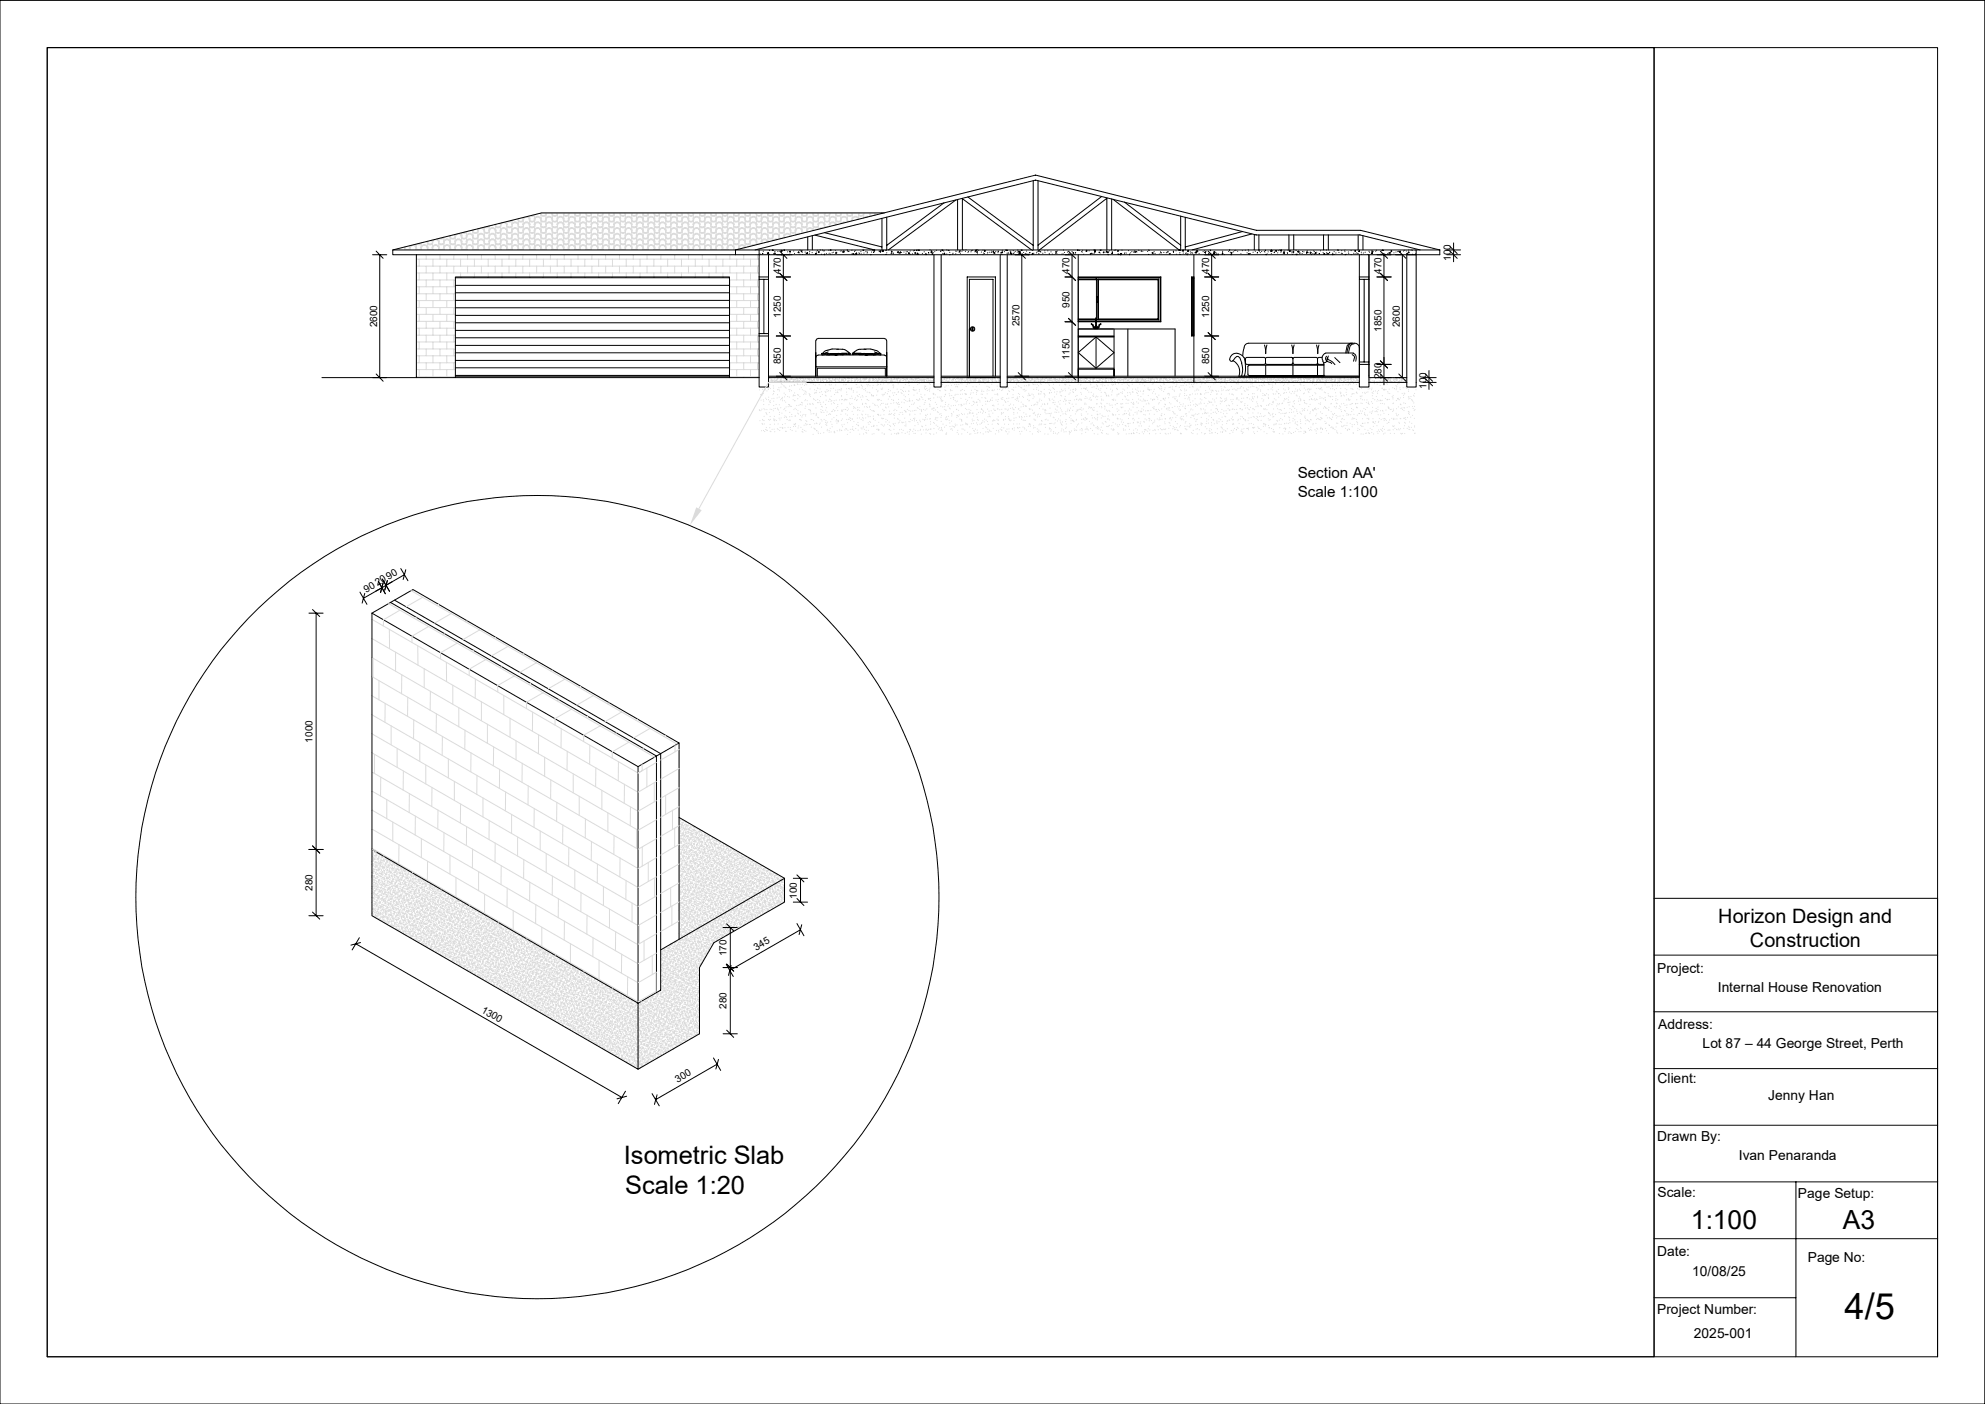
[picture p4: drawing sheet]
<svg xmlns="http://www.w3.org/2000/svg" width="420mm" height="297mm" viewBox="0 0 420 297" stroke-linecap="round" stroke-linejoin="round" font-family="sans-serif">
<defs><g id="words">
<text font-size="7.7" x="390.3" y="279.1">4/5</text>
<g font-size="5.6">
<text x="357.8" y="260.1">1:100</text>
<text x="389.9" y="260">A3</text>
</g>
<g font-size="5.4">
<text x="132" y="246.2">Isometric Slab</text>
<text x="132.3" y="252.6">Scale 1:20</text>
</g>
<g font-size="4.2">
<text x="363.6" y="195.3">Horizon Design and</text>
<text x="370.2" y="200.4">Construction</text>
</g>
<g font-size="3.2">
<text x="274.6" y="101.2">Section AA'</text>
<text x="274.6" y="105.1">Scale 1:100</text>
</g>
<g font-size="2.9">
<text x="350.6" y="205.7">Project:</text>
<text x="363.4" y="209.8">Internal House Renovation</text>
<text x="350.9" y="217.7">Address:</text>
<text x="360.2" y="221.8">Lot 87 – 44 George Street, Perth</text>
<text x="350.7" y="229.2">Client:</text>
<text x="374.1" y="232.7">Jenny Han</text>
<text x="350.6" y="241.4">Drawn By:</text>
<text x="367.9" y="245.4">Ivan Penaranda</text>
<text x="350.7" y="253.2">Scale:</text>
<text x="380.4" y="253.4">Page Setup:</text>
<text x="350.6" y="265.6">Date:</text>
<text x="382.5" y="267">Page No:</text>
<text x="358" y="270">10/08/25</text>
<text x="350.6" y="277.9">Project Number:</text>
<text x="358.4" y="283.1">2025-001</text>
</g>
<g font-size="2.1">
<text x="165.2" y="58" transform="rotate(-90 165.2 58)">470</text>
<text x="226.3" y="58" transform="rotate(-90 226.3 58)">470</text>
<text x="255.9" y="58" transform="rotate(-90 255.9 58)">470</text>
<text x="292.3" y="58" transform="rotate(-90 292.3 58)">470</text>
<text x="307" y="55.2" transform="rotate(-90 307 55.2)">100</text>
<text x="226.3" y="65.1" transform="rotate(-90 226.3 65.1)">950</text>
<text x="79.8" y="69.2" transform="rotate(-90 79.8 69.2)">2600</text>
<text x="165.2" y="67.2" transform="rotate(-90 165.2 67.2)">1250</text>
<text x="215.7" y="69" transform="rotate(-90 215.7 69)">2570</text>
<text x="255.9" y="67.2" transform="rotate(-90 255.9 67.2)">1250</text>
<text x="292.3" y="70.2" transform="rotate(-90 292.3 70.2)">1850</text>
<text x="296.2" y="69.2" transform="rotate(-90 296.2 69.2)">2600</text>
<text x="165.2" y="77.1" transform="rotate(-90 165.2 77.1)">850</text>
<text x="226.3" y="76.2" transform="rotate(-90 226.3 76.2)">1150</text>
<text x="255.9" y="77.1" transform="rotate(-90 255.9 77.1)">850</text>
<text x="292.3" y="80.2" transform="rotate(-90 292.3 80.2)">280</text>
<text x="301.8" y="82.2" transform="rotate(-90 301.8 82.2)">100</text>
<text x="77.5" y="125.3" transform="rotate(-30 77.5 125.3)">90</text>
<text x="79.8" y="123.9" transform="rotate(-30 79.8 123.9)">20</text>
<text x="82.2" y="122.6" transform="rotate(-30 82.2 122.6)">90</text>
<text x="66.1" y="157.1" transform="rotate(-90 66.1 157.1)">1000</text>
<text x="66.1" y="188.4" transform="rotate(-90 66.1 188.4)">280</text>
<text x="168.6" y="190.1" transform="rotate(-90 168.6 190.1)">100</text>
<text x="153.7" y="202.3" transform="rotate(-90 153.7 202.3)">170</text>
<text x="160" y="201.2" transform="rotate(-30 160 201.2)">345</text>
<text x="101.7" y="214" transform="rotate(30 101.7 214)">130</text>
<text x="153.7" y="213.4" transform="rotate(-90 153.7 213.4)">280</text>
<text x="143.3" y="229.1" transform="rotate(-30 143.3 229.1)">30</text>
</g>
</g></defs>
<g fill="none" stroke="#dbdbdb" stroke-width=".21">
<path d="M83.2 52.9h.1M83.4 52.8l.1 .1M84.3 52.6l-.4 .2h-.3M84.3 52.7l-.2 .2M84.4 52.6l-.1 .3M85.6 52.3v.1M85.6 52.5a.78 .78 0 0 0 1.2 0M85.6 52.4h.1M85.6 52.4v.5M85.6 52.7l.3 .2M85.7 52.2v.2M86.6 52.4h.2"/>
<path d="M86.7 52l-.1 .4M86.7 52.7l-.2 .2M86.8 52.4a.61 .61 0 0 1 .6-.5 .61 .61 0 0 1 .6 .5M86.8 52.4l-.1 .5M86.9 51.9l-.3 .5M87.6 51.8l.5 .6M88 52.4h.1M88 52.4l.1 .5M88 52.5a.74 .74 0 0 0 1.2 0M88 52.7l.3 .2M88.1 51.6v.8M88.1 54.8h72.5"/>
<path d="M88.1 56.3h72.5M88.1 57.7h72.5M88.1 59.2h8.3M88.3 51.6h.4l.4-.2-.1 1M88.7 54.8v1.5M88.7 57.7v1.5M89 52.4a.78 .78 0 0 1 .8-.6 .78 .78 0 0 1 .8 .6M89 52.4h.2M89.2 51.5a.71 .71 0 0 1-1 .1M89.2 52.7l-.3 .2M89.2 52.4l.1-.3a.63 .63 0 0 1 1.1 .3M89.2 52.4l-.1 .5"/>
<path d="M90.2 53.9v.9M90.2 56.3v1.4M90.2 59.2v1.5M90.3 51.1l.1 .1M90.4 51.2h.2M90.4 52.4h.2M90.4 52.4l.1 .5M90.4 51.2l.2 1.2M90.4 51.5a.7 .7 0 0 0 1.1 0M90.4 51.4a.74 .74 0 0 0 1.2 0M90.4 52.5a.74 .74 0 0 0 1.2 0M90.4 52.7l.3 .2"/>
<path d="M90.5 51.1l.1 .1M91.4 52.4a.76 .76 0 0 1 .8-.6 .76 .76 0 0 1 .7 .6M91.4 51.2h.2M91.4 52.4h.2M91.5 50.8l-.1 .4M91.5 52.7l-.2 .2M91.6 51.2a.63 .63 0 0 1 .6-.5 .63 .63 0 0 1 .6 .5M91.6 52.4a.63 .63 0 0 1 .6-.5 .63 .63 0 0 1 .6 .5M91.6 51.2l-.2 1.2M91.6 52.4l-.1 .5M91.6 54.8v1.5M91.6 57.7v1.5"/>
<path d="M91.7 50.8l-.3 .4M92.4 50.6l.4 .2 .1 .4M92.8 51.4a.78 .78 0 0 0 1.2 0M92.8 52.5a.78 .78 0 0 0 1.2 0M92.8 51.2h.1M92.8 52.4h.1M92.8 52.4v.5M92.8 51.2l.1 1.2M92.8 51.5a.69 .69 0 0 0 1.1 0M92.8 52.7l.3 .2M92.8 50.5l.1 .7M93.1 53.9v.9"/>
<path d="M93.1 56.3v1.4M93.1 59.2v1.5M93.9 51.2a.75 .75 0 0 1 .7-.7 .75 .75 0 0 1 .7 .7M93.9 52.4a.76 .76 0 0 1 .7-.6 .76 .76 0 0 1 .7 .6M93.9 51.2h.1M93.9 52.4h.1M93.9 50.2l-.4 .2h-.3M93.9 50.3a.71 .71 0 0 1-.9 .1M93.9 52.7l-.2 .2M93.9 50.2v1M94 51.2a.66 .66 0 0 1 1-.4l.2 .4M94 52.4a.61 .61 0 0 1 .6-.5 .61 .61 0 0 1 .6 .5"/>
<path d="M94 51.2l-.1 1.2M94 52.4l-.1 .5M94.5 54.8v1.5M94.5 57.7v1.5M95.2 49.9v.1M95.2 50h.1M95.2 51.2h.1M95.2 52.4h.1M95.2 52.4v.5M95.2 51.2l.1 1.2M95.2 50l.1 1.2M95.2 50.3a.74 .74 0 0 0 1.2 0"/>
<path d="M95.2 51.5a.74 .74 0 0 0 1.2 0M95.2 50.1a.68 .68 0 0 0 1.2 0M95.2 51.4a.74 .74 0 0 0 1.2 0M95.2 52.5a.74 .74 0 0 0 1.2 0M95.2 52.7l.3 .2M95.3 49.9v.1M95.3 49.8v.2M96 53.9v.9M96 56.3v1.4M96 59.2v1.5M96.2 51.2a.77 .77 0 0 1 .8-.7 .77 .77 0 0 1 .7 .7M96.2 52.4a.78 .78 0 0 1 .8-.6 .78 .78 0 0 1 .7 .6"/>
<path d="M96.2 50h.2M96.2 51.2h.2M96.2 52.4h.2M96.3 49.6l-.1 .4M96.4 52.7l-.3 .2M96.4 50a.62 .62 0 0 1 .6-.5 .62 .62 0 0 1 .6 .5M96.4 51.2a.6 .6 0 0 1 .6-.5 .6 .6 0 0 1 .6 .5M96.4 52.4a.6 .6 0 0 1 .6-.5 .6 .6 0 0 1 .6 .5M96.4 50l-.2 1.2M96.4 51.2l-.2 1.2M96.4 52.4l-.1 .5M96.5 49.6l-.3 .4"/>
<path d="M97.2 49.4l.5 .6M97.5 54.8v1.5M97.5 57.7v.9M97.6 50h.1M97.6 51.2h.1M97.6 52.4h.1M97.6 52.4l.1 .5M97.6 51.2l.1 1.2M97.6 50l.1 1.2M97.6 50.3a.7 .7 0 0 0 1.1 0M97.6 51.5a.7 .7 0 0 0 1.1 0M97.6 50.1a.68 .68 0 0 0 1.2 0"/>
<path d="M97.6 51.4a.74 .74 0 0 0 1.2 0M97.6 52.5a.74 .74 0 0 0 1.2 0M97.6 52.7l.3 .2M97.7 49.3v.7M98.6 50a.76 .76 0 0 1 .8-.7 .76 .76 0 0 1 .7 .7M98.6 51.2a.75 .75 0 0 1 .8-.7 .75 .75 0 0 1 .7 .7M98.6 52.4a.76 .76 0 0 1 .8-.6 .76 .76 0 0 1 .7 .6M98.6 50h.2M98.6 51.2h.2M98.6 52.4h.2M98.7 49l-.7 .2M98.7 49.1a.65 .65 0 0 1-.9 .1"/>
<path d="M98.7 52.7l-.2 .2M98.8 49l-.2 1M98.8 50a.62 .62 0 0 1 .6-.5 .62 .62 0 0 1 .6 .5M98.8 51.2a.62 .62 0 0 1 1-.4l.2 .4M98.8 52.4a.6 .6 0 0 1 .6-.5 .6 .6 0 0 1 .6 .5M98.8 50l-.2 1.2M98.8 51.2l-.2 1.2M98.8 52.4l-.1 .5M98.9 53.9v.9M98.9 56.3v1.4M99.9 48.7l.1 .1M100 48.9a.78 .78 0 0 0 1.2 0"/>
<path d="M100 50.1a.71 .71 0 0 0 1.2 0M100 51.4a.78 .78 0 0 0 1.2 0M100 52.5a.78 .78 0 0 0 1.2 0M100 48.8h.1M100 50h.1M100 51.2h.1M100 52.4h.1M100 52.4v.5M100 51.2l.1 1.2M100 50l.1 1.2M100 48.8l.1 1.2M100 49.1a.69 .69 0 0 0 1.1 0"/>
<path d="M100 50.3a.69 .69 0 0 0 1.1 0M100 51.5a.69 .69 0 0 0 1.1 0M100 52.7l.3 .2M100.1 48.6v.2M100.4 54.8v1.5M100.4 57.7v.9M101 50a.76 .76 0 0 1 .8-.7 .76 .76 0 0 1 .7 .7M101 51.2a.75 .75 0 0 1 .8-.7 .75 .75 0 0 1 .7 .7M101 52.4a.76 .76 0 0 1 .8-.6 .76 .76 0 0 1 .7 .6M101 48.8h.2M101 50h.2M101 51.2h.2"/>
<path d="M101 52.4h.2M101.1 48.4l-.1 .4M101.1 52.7l-.2 .2M101.2 48.8a.63 .63 0 0 1 .6-.5 .63 .63 0 0 1 .6 .5M101.2 50a.65 .65 0 0 1 .6-.5 .65 .65 0 0 1 .6 .5M101.2 51.2a.63 .63 0 0 1 .6-.5 .63 .63 0 0 1 .6 .5M101.2 52.4a.63 .63 0 0 1 .6-.5 .63 .63 0 0 1 .6 .5M101.2 48.8l-.2 1.2M101.2 50l-.2 1.2M101.2 51.2l-.2 1.2M101.2 52.4l-.1 .5M101.3 48.3l-.3 .5"/>
<path d="M101.9 53.9v.9M101.9 56.3v1.4M102 48.2l.4 .3 .1 .3M102.4 48.9a.74 .74 0 0 0 1.1 0M102.4 50.1a.68 .68 0 0 0 1.1 0M102.4 51.4a.74 .74 0 0 0 1.1 0M102.4 52.5a.74 .74 0 0 0 1.1 0M102.4 48.8h.1M102.4 50h.1M102.4 51.2h.1M102.4 52.4h.1M102.4 52.4v.5"/>
<path d="M102.4 51.2l.1 1.2M102.4 50l.1 1.2M102.4 48.8l.1 1.2M102.4 49.1a.69 .69 0 0 0 1.1 0M102.4 50.3a.69 .69 0 0 0 1.1 0M102.4 51.5a.69 .69 0 0 0 1.1 0M102.4 52.7l.3 .2M102.4 48l.1 .8M103.3 54.8v1.5M103.3 57.7v.9M103.4 48.8a.78 .78 0 0 1 .8-.6 .78 .78 0 0 1 .7 .6M103.4 50a.78 .78 0 0 1 .8-.6 .78 .78 0 0 1 .7 .6"/>
<path d="M103.4 51.2a.77 .77 0 0 1 .8-.7 .77 .77 0 0 1 .7 .7M103.4 52.4a.78 .78 0 0 1 .8-.6 .78 .78 0 0 1 .7 .6M103.4 48.8h.2M103.4 50h.2M103.4 51.2h.2M103.4 52.4h.2M103.5 47.8l-.4 .2h-.3M103.5 47.9a.71 .71 0 0 1-.9 .1M103.5 52.7l-.2 .2M103.5 47.8l-.1 1M103.6 48.8a.63 .63 0 0 1 1-.3l.2 .3M103.6 50a.62 .62 0 0 1 .6-.5 .62 .62 0 0 1 .6 .5"/>
<path d="M103.6 51.2a.61 .61 0 0 1 .6-.5 .61 .61 0 0 1 .6 .5M103.6 52.4a.63 .63 0 0 1 1-.3l.2 .3M103.6 48.8l-.2 1.2M103.6 50l-.2 1.2M103.6 51.2l-.2 1.2M103.6 52.4l-.1 .5M104.7 47.5h.1M104.8 53.9v.9M104.8 56.3v1.4M104.8 48.8h.1M104.8 50h.1M104.8 51.2h.1"/>
<path d="M104.8 52.4h.1M104.8 52.4l.1 .5M104.8 51.2l.1 1.2M104.8 50l.1 1.2M104.8 48.8l.1 1.2M104.8 47.5l.1 1.3M104.8 47.9a.74 .74 0 0 0 1.2 0M104.8 49.1a.74 .74 0 0 0 1.2 0M104.8 50.3a.74 .74 0 0 0 1.2 0M104.8 51.5a.74 .74 0 0 0 1.2 0M104.8 47.8a.74 .74 0 0 0 1.2 0M104.8 48.9a.74 .74 0 0 0 1.2 0"/>
<path d="M104.8 50.1a.68 .68 0 0 0 1.2 0M104.8 51.4a.74 .74 0 0 0 1.2 0M104.8 52.5a.74 .74 0 0 0 1.2 0M104.8 52.7l.3 .2M104.9 47.5h-.1M105.8 48.8a.76 .76 0 0 1 .8-.6 .76 .76 0 0 1 .7 .6M105.8 50a.76 .76 0 0 1 .8-.7 .76 .76 0 0 1 .7 .7M105.8 51.2a.75 .75 0 0 1 .8-.7 .75 .75 0 0 1 .7 .7M105.8 52.4a.76 .76 0 0 1 .8-.6 .76 .76 0 0 1 .7 .6M105.8 47.5h.2M105.8 48.8h.2M105.8 50h.2"/>
<path d="M105.8 51.2h.2M105.8 52.4h.2M105.9 47.2l-.1 .3M106 52.7l-.3 .2M106 47.5a.62 .62 0 0 1 .6-.4 .62 .62 0 0 1 .6 .4M106 48.8a.6 .6 0 0 1 .6-.5 .6 .6 0 0 1 .6 .5M106 50a.62 .62 0 0 1 .6-.5 .62 .62 0 0 1 .6 .5M106 51.2a.62 .62 0 0 1 1-.4l.2 .4M106 52.4a.6 .6 0 0 1 .6-.5 .6 .6 0 0 1 .6 .5M106 47.5l-.2 1.3M106 48.8l-.2 1.2M106 50l-.2 1.2"/>
<path d="M106 51.2l-.2 1.2M106 52.4l-.1 .5M106.1 47.2l-.3 .3M106.2 54.8v1.5M106.2 57.7v.9M106.8 47l.4 .2 .1 .3M107.2 47.8a.8 .8 0 0 0 1.2 0M107.2 48.9a.8 .8 0 0 0 1.2 0M107.2 50.1a.72 .72 0 0 0 1.2 0M107.2 51.4a.8 .8 0 0 0 1.2 0M107.2 52.5a.8 .8 0 0 0 1.2 0M107.2 47.5h.1"/>
<path d="M107.2 48.8h.1M107.2 50h.1M107.2 51.2h.1M107.2 52.4h.1M107.2 52.4l.1 .5M107.2 51.2l.1 1.2M107.2 50l.1 1.2M107.2 48.8l.1 1.2M107.2 47.5l.1 1.3M107.2 47.9a.7 .7 0 0 0 1.1 0M107.2 49.1a.7 .7 0 0 0 1.1 0M107.2 50.3a.7 .7 0 0 0 1.1 0"/>
<path d="M107.2 51.5a.7 .7 0 0 0 1.1 0M107.2 52.7l.3 .2M107.2 46.9l.1 .6M107.7 53.9v.9M107.7 56.3v1.4M108.2 47.5a.76 .76 0 0 1 .8-.6 .76 .76 0 0 1 .7 .6M108.2 48.8a.76 .76 0 0 1 .8-.6 .76 .76 0 0 1 .7 .6M108.2 50a.76 .76 0 0 1 .8-.7 .76 .76 0 0 1 .7 .7M108.2 51.2a.75 .75 0 0 1 .8-.7 .75 .75 0 0 1 .7 .7M108.2 52.4a.76 .76 0 0 1 .8-.6 .76 .76 0 0 1 .7 .6M108.2 47.5h.2M108.2 48.8h.2"/>
<path d="M108.2 50h.2M108.2 51.2h.2M108.2 52.4h.2M108.3 46.6l-.4 .2h-.3M108.3 46.7a.65 .65 0 0 1-.9 .1M108.3 52.7l-.2 .2M108.4 47.5a.65 .65 0 0 1 .6-.4 .65 .65 0 0 1 .6 .4M108.4 48.8a.63 .63 0 0 1 .6-.5 .63 .63 0 0 1 .6 .5M108.4 50a.65 .65 0 0 1 .6-.5 .65 .65 0 0 1 .6 .5M108.4 51.2a.63 .63 0 0 1 .6-.5 .63 .63 0 0 1 .6 .5M108.4 52.4a.63 .63 0 0 1 .6-.5 .63 .63 0 0 1 .6 .5M108.4 46.6l-.2 .9"/>
<path d="M108.4 47.5l-.2 1.3M108.4 48.8l-.2 1.2M108.4 50l-.2 1.2M108.4 51.2l-.2 1.2M108.4 52.4l-.1 .5M109.1 54.8v1.5M109.1 57.7v.9M109.6 46.3v.1M109.6 46.5a.68 .68 0 0 0 1.1 0M109.6 47.8a.74 .74 0 0 0 1.1 0M109.6 48.9a.74 .74 0 0 0 1.1 0M109.6 50.1a.68 .68 0 0 0 1.1 0"/>
<path d="M109.6 51.4a.74 .74 0 0 0 1.1 0M109.6 52.5a.74 .74 0 0 0 1.1 0M109.6 47.5h.1M109.6 48.8h.1M109.6 50h.1M109.6 51.2h.1M109.6 52.4h.1M109.6 52.4v.5M109.6 51.2l.1 1.2M109.6 50l.1 1.2M109.6 48.8l.1 1.2M109.6 47.5l.1 1.3"/>
<path d="M109.6 46.4l.1 1.1M109.6 46.7a.69 .69 0 0 0 1.1 0M109.6 47.9a.69 .69 0 0 0 1.1 0M109.6 49.1a.69 .69 0 0 0 1.1 0M109.6 50.3a.69 .69 0 0 0 1.1 0M109.6 51.5a.69 .69 0 0 0 1.1 0M109.6 52.7l.3 .2M109.7 46.3l-.1 .1M110.6 53.9v.9M110.6 56.3v1.4M110.6 47.5a.78 .78 0 0 1 .8-.6 .78 .78 0 0 1 .7 .6M110.6 48.8a.78 .78 0 0 1 .8-.6 .78 .78 0 0 1 .7 .6"/>
<path d="M110.6 50a.78 .78 0 0 1 .8-.6 .78 .78 0 0 1 .7 .6M110.6 51.2a.77 .77 0 0 1 .8-.7 .77 .77 0 0 1 .7 .7M110.6 52.4a.78 .78 0 0 1 .8-.6 .78 .78 0 0 1 .7 .6M110.6 46.4h.2M110.6 47.5h.2M110.6 48.8h.2M110.6 50h.2M110.6 51.2h.2M110.6 52.4h.2M110.7 46l-.1 .4M110.7 52.7l-.2 .2M110.8 46.4a.62 .62 0 0 1 .6-.5 .62 .62 0 0 1 .6 .5"/>
<path d="M110.8 47.5a.62 .62 0 0 1 .6-.4 .62 .62 0 0 1 .6 .4M110.8 48.8a.61 .61 0 0 1 .6-.5 .61 .61 0 0 1 .6 .5M110.8 50a.62 .62 0 0 1 .6-.5 .62 .62 0 0 1 .6 .5M110.8 51.2a.66 .66 0 0 1 1-.4l.2 .4M110.8 52.4a.61 .61 0 0 1 .6-.5 .61 .61 0 0 1 .6 .5M110.8 46.4l-.2 1.1M110.8 47.5l-.2 1.3M110.8 48.8l-.2 1.2M110.8 50l-.2 1.2M110.8 51.2l-.2 1.2M110.8 52.4l-.1 .5M110.9 46l-.3 .4"/>
<path d="M111.6 45.8l.5 .6M112 46.4h.1M112 47.5h.1M112 48.8h.1M112 50h.1M112 51.2h.1M112 52.4h.1M112 52.4l.1 .5M112 51.2l.1 1.2M112 50l.1 1.2M112 48.8l.1 1.2M112 47.5l.1 1.3"/>
<path d="M112 46.4l.1 1.1M112 46.7a.74 .74 0 0 0 1.2 0M112 47.9a.74 .74 0 0 0 1.2 0M112 49.1a.74 .74 0 0 0 1.2 0M112 50.3a.74 .74 0 0 0 1.2 0M112 51.5a.74 .74 0 0 0 1.2 0M112 46.5a.68 .68 0 0 0 1.2 0M112 47.8a.74 .74 0 0 0 1.2 0M112 48.9a.74 .74 0 0 0 1.2 0M112 50.1a.68 .68 0 0 0 1.2 0M112 51.4a.74 .74 0 0 0 1.2 0M112 52.5a.74 .74 0 0 0 1.2 0"/>
<path d="M112 52.7l.3 .2M112.1 54.8v1.5M112.1 57.7v.9M112.1 45.7v.7M113 46.4a.78 .78 0 0 1 .8-.7 .78 .78 0 0 1 .8 .7M113 47.5a.78 .78 0 0 1 .8-.6 .78 .78 0 0 1 .8 .6M113 48.8a.78 .78 0 0 1 .8-.6 .78 .78 0 0 1 .8 .6M113 50a.78 .78 0 0 1 .8-.7 .78 .78 0 0 1 .8 .7M113 51.2a.77 .77 0 0 1 .8-.7 .77 .77 0 0 1 .8 .7M113 52.4a.78 .78 0 0 1 .8-.6 .78 .78 0 0 1 .8 .6M113 46.4h.2M113 47.5h.2"/>
<path d="M113 48.8h.2M113 50h.2M113 51.2h.2M113 52.4h.2M113.1 45.4l-.7 .2M113.2 45.5a.71 .71 0 0 1-1 .1M113.2 52.7l-.3 .2M113.2 45.4l-.2 1M113.2 46.4a.62 .62 0 0 1 .6-.5 .62 .62 0 0 1 .6 .5M113.2 47.5a.62 .62 0 0 1 .6-.4 .62 .62 0 0 1 .6 .4M113.2 48.8a.6 .6 0 0 1 .6-.5 .6 .6 0 0 1 .6 .5M113.2 50a.62 .62 0 0 1 .6-.5 .62 .62 0 0 1 .6 .5"/>
<path d="M113.2 51.2a.62 .62 0 0 1 1-.4l.2 .4M113.2 52.4a.6 .6 0 0 1 .6-.5 .6 .6 0 0 1 .6 .5M113.2 46.4l-.2 1.1M113.2 47.5l-.2 1.3M113.2 48.8l-.2 1.2M113.2 50l-.2 1.2M113.2 51.2l-.2 1.2M113.2 52.4l-.1 .5M113.5 53.9v.9M113.5 56.3v1.4M114.3 45.1l.1 .1M114.4 45.2h.2"/>
<path d="M114.4 46.4h.2M114.4 47.5h.2M114.4 48.8h.2M114.4 50h.2M114.4 51.2h.2M114.4 52.4h.2M114.4 52.4l.1 .5M114.4 51.2l.2 1.2M114.4 50l.2 1.2M114.4 48.8l.2 1.2M114.4 47.5l.2 1.3M114.4 46.4l.2 1.1"/>
<path d="M114.4 45.2l.2 1.2M114.4 45.5a.7 .7 0 0 0 1.1 0M114.4 46.7a.7 .7 0 0 0 1.1 0M114.4 47.9a.7 .7 0 0 0 1.1 0M114.4 49.1a.7 .7 0 0 0 1.1 0M114.4 50.3a.7 .7 0 0 0 1.1 0M114.4 51.5a.7 .7 0 0 0 1.1 0M114.4 45.3a.74 .74 0 0 0 1.2 0M114.4 46.5a.68 .68 0 0 0 1.2 0M114.4 47.8a.74 .74 0 0 0 1.2 0M114.4 48.9a.74 .74 0 0 0 1.2 0M114.4 50.1a.68 .68 0 0 0 1.2 0"/>
<path d="M114.4 51.4a.74 .74 0 0 0 1.2 0M114.4 52.5a.74 .74 0 0 0 1.2 0M114.4 52.7l.3 .2M114.5 45.1l.1 .1M114.5 45l.1 .2M115 54.8v1.5M115 57.7v.9M115.4 45v.2M115.4 46.4a.76 .76 0 0 1 .8-.7 .76 .76 0 0 1 .7 .7M115.4 47.5a.76 .76 0 0 1 .8-.6 .76 .76 0 0 1 .7 .6M115.4 48.8a.76 .76 0 0 1 .8-.6 .76 .76 0 0 1 .7 .6M115.4 50a.76 .76 0 0 1 .8-.7 .76 .76 0 0 1 .7 .7"/>
<path d="M115.4 51.2a.75 .75 0 0 1 .8-.7 .75 .75 0 0 1 .7 .7M115.4 52.4a.76 .76 0 0 1 .8-.6 .76 .76 0 0 1 .7 .6M115.4 45.2h.2M115.4 46.4h.2M115.4 47.5h.2M115.4 48.8h.2M115.4 50h.2M115.4 51.2h.2M115.4 52.4h.2M115.5 45l-.1 .2M115.5 52.7l-.2 .2M115.6 46.4a.65 .65 0 0 1 .6-.5 .65 .65 0 0 1 .6 .5"/>
<path d="M115.6 47.5a.65 .65 0 0 1 .6-.4 .65 .65 0 0 1 .6 .4M115.6 48.8a.63 .63 0 0 1 .6-.5 .63 .63 0 0 1 .6 .5M115.6 50a.65 .65 0 0 1 .6-.5 .65 .65 0 0 1 .6 .5M115.6 51.2a.63 .63 0 0 1 .6-.5 .63 .63 0 0 1 .6 .5M115.6 52.4a.63 .63 0 0 1 .6-.5 .63 .63 0 0 1 .6 .5M115.6 45.2l-.2 1.2M115.6 46.4l-.2 1.1M115.6 47.5l-.2 1.3M115.6 48.8l-.2 1.2M115.6 50l-.2 1.2M115.6 51.2l-.2 1.2M115.6 52.4l-.1 .5"/>
<path d="M115.7 45l-.1 .2M116.5 53.9v.9M116.5 56.3v1.4M116.7 45l.1 .2M116.8 45.3a.78 .78 0 0 0 1.2 0M116.8 46.5a.71 .71 0 0 0 1.2 0M116.8 47.8a.78 .78 0 0 0 1.2 0M116.8 48.9a.78 .78 0 0 0 1.2 0M116.8 50.1a.71 .71 0 0 0 1.2 0M116.8 51.4a.78 .78 0 0 0 1.2 0M116.8 52.5a.78 .78 0 0 0 1.2 0M116.8 46.4h.1"/>
<path d="M116.8 47.5h.1M116.8 48.8h.1M116.8 50h.1M116.8 51.2h.1M116.8 52.4h.1M116.8 52.4v.5M116.8 51.2l.1 1.2M116.8 50l.1 1.2M116.8 48.8l.1 1.2M116.8 47.5l.1 1.3M116.8 46.4l.1 1.1M116.8 45.2l.1 1.2"/>
<path d="M116.8 45.5a.69 .69 0 0 0 1.1 0M116.8 46.7a.69 .69 0 0 0 1.1 0M116.8 47.9a.69 .69 0 0 0 1.1 0M116.8 49.1a.69 .69 0 0 0 1.1 0M116.8 50.3a.69 .69 0 0 0 1.1 0M116.8 51.5a.69 .69 0 0 0 1.1 0M116.8 52.7l.3 .2M116.9 45l-.1 .2M117.9 45v.2M117.9 46.4a.76 .76 0 0 1 .7-.7 .76 .76 0 0 1 .7 .7M117.9 47.5a.76 .76 0 0 1 .7-.6 .76 .76 0 0 1 .7 .6M117.9 48.8a.76 .76 0 0 1 .7-.6 .76 .76 0 0 1 .7 .6"/>
<path d="M117.9 50a.76 .76 0 0 1 .7-.7 .76 .76 0 0 1 .7 .7M117.9 51.2a.75 .75 0 0 1 .7-.7 .75 .75 0 0 1 .7 .7M117.9 52.4a.76 .76 0 0 1 .7-.6 .76 .76 0 0 1 .7 .6M117.9 45.2h.1M117.9 46.4h.1M117.9 47.5h.1M117.9 48.8h.1M117.9 50h.1M117.9 51.2h.1M117.9 52.4h.1M117.9 54.8v1.5M117.9 57.7v.9"/>
<path d="M117.9 52.7l-.2 .2M118 46.4a.62 .62 0 0 1 .6-.5 .62 .62 0 0 1 .6 .5M118 47.5a.62 .62 0 0 1 .6-.4 .62 .62 0 0 1 .6 .4M118 48.8a.61 .61 0 0 1 .6-.5 .61 .61 0 0 1 .6 .5M118 50a.62 .62 0 0 1 .6-.5 .62 .62 0 0 1 .6 .5M118 51.2a.66 .66 0 0 1 1-.4l.2 .4M118 52.4a.61 .61 0 0 1 .6-.5 .61 .61 0 0 1 .6 .5M118 45.2l-.1 1.2M118 46.4l-.1 1.1M118 47.5l-.1 1.3M118 48.8l-.1 1.2M118 50l-.1 1.2"/>
<path d="M118 51.2l-.1 1.2M118 52.4l-.1 .5M118.1 45l-.1 .2M119.1 45l.1 .2M119.2 45.2h.1M119.2 46.4h.1M119.2 47.5h.1M119.2 48.8h.1M119.2 50h.1M119.2 51.2h.1M119.2 52.4h.1M119.2 52.4l.1 .5"/>
<path d="M119.2 51.2l.1 1.2M119.2 50l.1 1.2M119.2 48.8l.1 1.2M119.2 47.5l.1 1.3M119.2 46.4l.1 1.1M119.2 45.2l.1 1.2M119.2 45.5a.74 .74 0 0 0 1.2 0M119.2 46.7a.74 .74 0 0 0 1.2 0M119.2 47.9a.74 .74 0 0 0 1.2 0M119.2 49.1a.74 .74 0 0 0 1.2 0M119.2 50.3a.74 .74 0 0 0 1.2 0M119.2 51.5a.74 .74 0 0 0 1.2 0"/>
<path d="M119.2 45.3a.74 .74 0 0 0 1.2 0M119.2 46.5a.68 .68 0 0 0 1.2 0M119.2 47.8a.74 .74 0 0 0 1.2 0M119.2 48.9a.74 .74 0 0 0 1.2 0M119.2 50.1a.68 .68 0 0 0 1.2 0M119.2 51.4a.74 .74 0 0 0 1.2 0M119.2 52.5a.74 .74 0 0 0 1.2 0M119.2 52.7l.3 .2M119.3 45v.2M119.4 53.9v.9M119.4 56.3v1.4M120.2 46.4a.78 .78 0 0 1 .8-.7 .78 .78 0 0 1 .8 .7"/>
<path d="M120.2 47.5a.78 .78 0 0 1 .8-.6 .78 .78 0 0 1 .8 .6M120.2 48.8a.78 .78 0 0 1 .8-.6 .78 .78 0 0 1 .8 .6M120.2 50a.78 .78 0 0 1 .8-.7 .78 .78 0 0 1 .8 .7M120.2 51.2a.77 .77 0 0 1 .8-.7 .77 .77 0 0 1 .8 .7M120.2 52.4a.78 .78 0 0 1 .8-.6 .78 .78 0 0 1 .8 .6M120.2 45.2h.2M120.2 46.4h.2M120.2 47.5h.2M120.2 48.8h.2M120.2 50h.2M120.2 51.2h.2M120.2 52.4h.2"/>
<path d="M120.3 45l-.1 .2M120.4 52.7l-.3 .2M120.4 46.4a.62 .62 0 0 1 .6-.5 .62 .62 0 0 1 .6 .5M120.4 47.5a.62 .62 0 0 1 .6-.4 .62 .62 0 0 1 .6 .4M120.4 48.8l.1-.3a.63 .63 0 0 1 1.1 .3M120.4 50a.62 .62 0 0 1 .6-.5 .62 .62 0 0 1 .6 .5M120.4 51.2a.6 .6 0 0 1 .6-.5 .6 .6 0 0 1 .6 .5M120.4 52.4l.1-.3a.63 .63 0 0 1 1.1 .3M120.4 45.2l-.2 1.2M120.4 46.4l-.2 1.1M120.4 47.5l-.2 1.3M120.4 48.8l-.2 1.2"/>
<path d="M120.4 50l-.2 1.2M120.4 51.2l-.2 1.2M120.4 52.4l-.1 .5M120.4 45v.2M120.8 54.8v1.5M120.8 57.7v.9M121.5 45l.1 .2M121.6 45.2h.2M121.6 46.4h.2M121.6 47.5h.2M121.6 48.8h.2M121.6 50h.2"/>
<path d="M121.6 51.2h.2M121.6 52.4h.2M121.6 52.4l.1 .5M121.6 51.2l.2 1.2M121.6 50l.2 1.2M121.6 48.8l.2 1.2M121.6 47.5l.2 1.3M121.6 46.4l.2 1.1M121.6 45.2l.2 1.2M121.6 45.5a.7 .7 0 0 0 1.1 0M121.6 46.7a.7 .7 0 0 0 1.1 0M121.6 47.9a.7 .7 0 0 0 1.1 0"/>
<path d="M121.6 49.1a.7 .7 0 0 0 1.1 0M121.6 50.3a.7 .7 0 0 0 1.1 0M121.6 51.5a.7 .7 0 0 0 1.1 0M121.6 45.3a.74 .74 0 0 0 1.2 0M121.6 46.5a.68 .68 0 0 0 1.2 0M121.6 47.8a.74 .74 0 0 0 1.2 0M121.6 48.9a.74 .74 0 0 0 1.2 0M121.6 50.1a.68 .68 0 0 0 1.2 0M121.6 51.4a.74 .74 0 0 0 1.2 0M121.6 52.5a.74 .74 0 0 0 1.2 0M121.6 52.7l.3 .2M121.7 45l.1 .2"/>
<path d="M122.3 53.9v.9M122.3 56.3v1.4M122.6 45l.2 .2M122.6 46.4a.76 .76 0 0 1 .8-.7 .76 .76 0 0 1 .7 .7M122.6 47.5a.76 .76 0 0 1 .8-.6 .76 .76 0 0 1 .7 .6M122.6 48.8a.76 .76 0 0 1 .8-.6 .76 .76 0 0 1 .7 .6M122.6 50a.76 .76 0 0 1 .8-.7 .76 .76 0 0 1 .7 .7M122.6 51.2a.75 .75 0 0 1 .8-.7 .75 .75 0 0 1 .7 .7M122.6 52.4a.76 .76 0 0 1 .8-.6 .76 .76 0 0 1 .7 .6M122.6 46.4h.2M122.6 47.5h.2M122.6 48.8h.2"/>
<path d="M122.6 50h.2M122.6 51.2h.2M122.6 52.4h.2M122.7 52.7l-.2 .2M122.8 46.4a.65 .65 0 0 1 .6-.5 .65 .65 0 0 1 .6 .5M122.8 47.5a.65 .65 0 0 1 .6-.4 .65 .65 0 0 1 .6 .4M122.8 48.8a.63 .63 0 0 1 .6-.5 .63 .63 0 0 1 .6 .5M122.8 50a.65 .65 0 0 1 .6-.5 .65 .65 0 0 1 .6 .5M122.8 51.2a.63 .63 0 0 1 .6-.5 .63 .63 0 0 1 .6 .5M122.8 52.4a.63 .63 0 0 1 .6-.5 .63 .63 0 0 1 .6 .5M122.8 45.2l-.2 1.2M122.8 46.4l-.2 1.1"/>
<path d="M122.8 47.5l-.2 1.3M122.8 48.8l-.2 1.2M122.8 50l-.2 1.2M122.8 51.2l-.2 1.2M122.8 52.4l-.1 .5M122.9 45l-.1 .2M123.7 54.8v1.5M123.7 57.7v.9M123.9 45l.1 .2M124 45.3a.78 .78 0 0 0 1.2 0M124 46.5a.71 .71 0 0 0 1.2 0M124 47.8a.78 .78 0 0 0 1.2 0"/>
<path d="M124 48.9a.78 .78 0 0 0 1.2 0M124 50.1a.71 .71 0 0 0 1.2 0M124 51.4a.78 .78 0 0 0 1.2 0M124 52.5a.78 .78 0 0 0 1.2 0M124 45.2h.1M124 46.4h.1M124 47.5h.1M124 48.8h.1M124 50h.1M124 51.2h.1M124 52.4h.1M124 52.4v.5"/>
<path d="M124 51.2l.1 1.2M124 50l.1 1.2M124 48.8l.1 1.2M124 47.5l.1 1.3M124 46.4l.1 1.1M124 45.2l.1 1.2M124 45.5a.69 .69 0 0 0 1.1 0M124 46.7a.69 .69 0 0 0 1.1 0M124 47.9a.69 .69 0 0 0 1.1 0M124 49.1a.69 .69 0 0 0 1.1 0M124 50.3a.69 .69 0 0 0 1.1 0M124 51.5a.69 .69 0 0 0 1.1 0"/>
<path d="M124 52.7l.3 .2M124.1 45v.2M125.1 45v.2M125.1 46.4a.76 .76 0 0 1 .7-.7 .76 .76 0 0 1 .7 .7M125.1 47.5a.76 .76 0 0 1 .7-.6 .76 .76 0 0 1 .7 .6M125.1 48.8a.76 .76 0 0 1 .7-.6 .76 .76 0 0 1 .7 .6M125.1 50a.76 .76 0 0 1 .7-.7 .76 .76 0 0 1 .7 .7M125.1 51.2a.75 .75 0 0 1 .7-.7 .75 .75 0 0 1 .7 .7M125.1 52.4a.76 .76 0 0 1 .7-.6 .76 .76 0 0 1 .7 .6M125.1 45.2h.1M125.1 46.4h.1M125.1 47.5h.1"/>
<path d="M125.1 48.8h.1M125.1 50h.1M125.1 51.2h.1M125.1 52.4h.1M125.1 52.7l-.2 .2M125.2 46.4a.65 .65 0 0 1 .6-.5 .65 .65 0 0 1 .6 .5M125.2 47.5a.65 .65 0 0 1 .6-.4 .65 .65 0 0 1 .6 .4M125.2 48.8a.63 .63 0 0 1 .6-.5 .63 .63 0 0 1 .6 .5M125.2 50a.65 .65 0 0 1 .6-.5 .65 .65 0 0 1 .6 .5M125.2 51.2a.63 .63 0 0 1 .6-.5 .63 .63 0 0 1 .6 .5M125.2 52.4a.63 .63 0 0 1 .6-.5 .63 .63 0 0 1 .6 .5M125.2 45.2l-.1 1.2"/>
<path d="M125.2 46.4l-.1 1.1M125.2 47.5l-.1 1.3M125.2 48.8l-.1 1.2M125.2 50l-.1 1.2M125.2 51.2l-.1 1.2M125.2 52.4l-.1 .5M125.2 53.9v.9M125.2 56.3v1.4M125.3 45l-.1 .2M126.3 45l.1 .2M126.4 45.3a.74 .74 0 0 0 1.2 0M126.4 46.5a.68 .68 0 0 0 1.2 0"/>
<path d="M126.4 47.8a.74 .74 0 0 0 1.2 0M126.4 48.9a.74 .74 0 0 0 1.2 0M126.4 50.1a.68 .68 0 0 0 1.2 0M126.4 51.4a.74 .74 0 0 0 1.2 0M126.4 52.5a.74 .74 0 0 0 1.2 0M126.4 45.2h.1M126.4 46.4h.1M126.4 47.5h.1M126.4 48.8h.1M126.4 50h.1M126.4 51.2h.1M126.4 52.4h.1"/>
<path d="M126.4 52.4v.5M126.4 51.2l.1 1.2M126.4 50l.1 1.2M126.4 48.8l.1 1.2M126.4 47.5l.1 1.3M126.4 46.4l.1 1.1M126.4 45.2l.1 1.2M126.4 45.5a.69 .69 0 0 0 1.2 0M126.4 46.7a.69 .69 0 0 0 1.2 0M126.4 47.9a.69 .69 0 0 0 1.2 0M126.4 49.1a.69 .69 0 0 0 1.2 0M126.4 50.3a.69 .69 0 0 0 1.2 0"/>
<path d="M126.4 51.5a.69 .69 0 0 0 1.2 0M126.4 52.7l.3 .2M126.5 45v.2M126.7 54.8v1.5M126.7 57.7v.9M127.4 46.4a.78 .78 0 0 1 .8-.7 .78 .78 0 0 1 .7 .7M127.4 47.5a.78 .78 0 0 1 .8-.6 .78 .78 0 0 1 .7 .6M127.4 48.8a.78 .78 0 0 1 .8-.6 .78 .78 0 0 1 .7 .6M127.4 50a.78 .78 0 0 1 .8-.7 .78 .78 0 0 1 .7 .7M127.4 51.2a.77 .77 0 0 1 .8-.7 .77 .77 0 0 1 .7 .7M127.4 52.4a.78 .78 0 0 1 .8-.6 .78 .78 0 0 1 .7 .6M127.4 45.2h.2"/>
<path d="M127.4 46.4h.2M127.4 47.5h.2M127.4 48.8h.2M127.4 50h.2M127.4 51.2h.2M127.4 52.4h.2M127.5 45l-.1 .2M127.6 52.7l-.3 .2M127.6 46.4a.62 .62 0 0 1 .6-.5 .62 .62 0 0 1 .6 .5M127.6 47.5a.62 .62 0 0 1 .6-.4 .62 .62 0 0 1 .6 .4M127.6 48.8a.6 .6 0 0 1 .6-.5 .6 .6 0 0 1 .6 .5M127.6 50a.62 .62 0 0 1 .6-.5 .62 .62 0 0 1 .6 .5"/>
<path d="M127.6 51.2a.6 .6 0 0 1 .6-.5 .6 .6 0 0 1 .6 .5M127.6 52.4a.6 .6 0 0 1 .6-.5 .6 .6 0 0 1 .6 .5M127.6 45.2l-.2 1.2M127.6 46.4l-.2 1.1M127.6 47.5l-.2 1.3M127.6 48.8l-.2 1.2M127.6 50l-.2 1.2M127.6 51.2l-.2 1.2M127.6 52.4l-.1 .5M127.6 45v.2M128.1 53.9v.9M128.1 56.3v1.4"/>
<path d="M128.7 45l.1 .2M128.8 45.2h.1M128.8 46.4h.1M128.8 47.5h.1M128.8 48.8h.1M128.8 50h.1M128.8 51.2h.1M128.8 52.4h.1M128.8 52.4l.1 .5M128.8 51.2l.1 1.2M128.8 50l.1 1.2M128.8 48.8l.1 1.2"/>
<path d="M128.8 47.5l.1 1.3M128.8 46.4l.1 1.1M128.8 45.2l.1 1.2M128.8 45.5a.74 .74 0 0 0 1.2 0M128.8 46.7a.74 .74 0 0 0 1.2 0M128.8 47.9a.74 .74 0 0 0 1.2 0M128.8 49.1a.74 .74 0 0 0 1.2 0M128.8 50.3a.74 .74 0 0 0 1.2 0M128.8 51.5a.74 .74 0 0 0 1.2 0M128.8 45.3a.74 .74 0 0 0 1.2 0M128.8 46.5a.68 .68 0 0 0 1.2 0M128.8 47.8a.74 .74 0 0 0 1.2 0"/>
<path d="M128.8 48.9a.74 .74 0 0 0 1.2 0M128.8 50.1a.68 .68 0 0 0 1.2 0M128.8 51.4a.74 .74 0 0 0 1.2 0M128.8 52.5a.74 .74 0 0 0 1.2 0M128.8 52.7l.3 .2M128.9 45v.2M129.6 54.8v1.5M129.6 57.7v.9M129.8 45v.2M129.8 46.4a.76 .76 0 0 1 .8-.7 .76 .76 0 0 1 .7 .7M129.8 47.5a.76 .76 0 0 1 .8-.6 .76 .76 0 0 1 .7 .6M129.8 48.8a.76 .76 0 0 1 .8-.6 .76 .76 0 0 1 .7 .6"/>
<path d="M129.8 50a.76 .76 0 0 1 .8-.7 .76 .76 0 0 1 .7 .7M129.8 51.2a.75 .75 0 0 1 .8-.7 .75 .75 0 0 1 .7 .7M129.8 52.4a.76 .76 0 0 1 .8-.6 .76 .76 0 0 1 .7 .6M129.8 45.2h.2M129.8 46.4h.2M129.8 47.5h.2M129.8 48.8h.2M129.8 50h.2M129.8 51.2h.2M129.8 52.4h.2M129.9 45l-.1 .2M130 52.7l-.3 .2"/>
<path d="M130 46.4a.62 .62 0 0 1 .6-.5 .62 .62 0 0 1 .6 .5M130 47.5a.62 .62 0 0 1 .6-.4 .62 .62 0 0 1 .6 .4M130 48.8a.6 .6 0 0 1 .6-.5 .6 .6 0 0 1 .6 .5M130 50a.62 .62 0 0 1 .6-.5 .62 .62 0 0 1 .6 .5M130 51.2a.62 .62 0 0 1 1-.4l.2 .4M130 52.4a.6 .6 0 0 1 .6-.5 .6 .6 0 0 1 .6 .5M130 45.2l-.2 1.2M130 46.4l-.2 1.1M130 47.5l-.2 1.3M130 48.8l-.2 1.2M130 50l-.2 1.2M130 51.2l-.2 1.2"/>
<path d="M130 52.4l-.1 .5M130 45v.2M131.1 53.9v.9M131.1 56.3v1.4M131.1 45l.1 .2M131.2 50.1a.72 .72 0 0 0 1.2 0M131.2 45.3a.8 .8 0 0 0 1.2 0M131.2 46.5a.72 .72 0 0 0 1.2 0M131.2 47.8a.8 .8 0 0 0 1.2 0M131.2 48.9a.8 .8 0 0 0 1.2 0M131.2 51.4a.8 .8 0 0 0 1.2 0M131.2 52.5a.8 .8 0 0 0 1.2 0"/>
<path d="M131.2 45.2h.1M131.2 46.4h.1M131.2 47.5h.1M131.2 48.8h.1M131.2 50h.1M131.2 51.2h.1M131.2 52.4h.1M131.2 52.4v.5M131.2 51.2l.1 1.2M131.2 50l.1 1.2M131.2 48.8l.1 1.2M131.2 47.5l.1 1.3"/>
<path d="M131.2 46.4l.1 1.1M131.2 45.2l.1 1.2M131.2 45.5a.7 .7 0 0 0 1.1 0M131.2 46.7a.7 .7 0 0 0 1.1 0M131.2 47.9a.7 .7 0 0 0 1.1 0M131.2 49.1a.7 .7 0 0 0 1.1 0M131.2 50.3a.7 .7 0 0 0 1.1 0M131.2 51.5a.7 .7 0 0 0 1.1 0M131.2 52.7l.3 .2M131.3 45v.2M132.2 45v.2M132.2 46.4a.76 .76 0 0 1 .8-.7 .76 .76 0 0 1 .7 .7"/>
<path d="M132.2 47.5a.76 .76 0 0 1 .8-.6 .76 .76 0 0 1 .7 .6M132.2 48.8a.76 .76 0 0 1 .8-.6 .76 .76 0 0 1 .7 .6M132.2 50a.76 .76 0 0 1 .8-.7 .76 .76 0 0 1 .7 .7M132.2 51.2a.75 .75 0 0 1 .8-.7 .75 .75 0 0 1 .7 .7M132.2 52.4a.76 .76 0 0 1 .8-.6 .76 .76 0 0 1 .7 .6M132.2 45.2h.2M132.2 46.4h.2M132.2 47.5h.2M132.2 48.8h.2M132.2 50h.2M132.2 51.2h.2M132.2 52.4h.2"/>
<path d="M132.3 45l-.1 .2M132.3 52.7l-.2 .2M132.4 46.4a.65 .65 0 0 1 .6-.5 .65 .65 0 0 1 .6 .5M132.4 47.5a.65 .65 0 0 1 .6-.4 .65 .65 0 0 1 .6 .4M132.4 48.8a.63 .63 0 0 1 .6-.5 .63 .63 0 0 1 .6 .5M132.4 50a.65 .65 0 0 1 .6-.5 .65 .65 0 0 1 .6 .5M132.4 51.2a.63 .63 0 0 1 .6-.5 .63 .63 0 0 1 .6 .5M132.4 52.4a.63 .63 0 0 1 .6-.5 .63 .63 0 0 1 .6 .5M132.4 45.2l-.2 1.2M132.4 46.4l-.2 1.1M132.4 47.5l-.2 1.3M132.4 48.8l-.2 1.2"/>
<path d="M132.4 50l-.2 1.2M132.4 51.2l-.2 1.2M132.4 52.4l-.1 .5M132.5 45l-.1 .2M132.5 54.8v1.5M132.5 57.7v.9M133.5 45l.1 .2M133.6 45.3a.74 .74 0 0 0 1.1 0M133.6 46.5a.68 .68 0 0 0 1.1 0M133.6 47.8a.74 .74 0 0 0 1.1 0M133.6 48.9a.74 .74 0 0 0 1.1 0M133.6 50.1a.68 .68 0 0 0 1.1 0"/>
<path d="M133.6 51.4a.74 .74 0 0 0 1.1 0M133.6 52.5a.74 .74 0 0 0 1.1 0M133.6 45.2h.1M133.6 46.4h.1M133.6 47.5h.1M133.6 48.8h.1M133.6 50h.1M133.6 51.2h.1M133.6 52.4h.1M133.6 52.4v.5M133.6 51.2l.1 1.2M133.6 50l.1 1.2"/>
<path d="M133.6 48.8l.1 1.2M133.6 47.5l.1 1.3M133.6 46.4l.1 1.1M133.6 45.2l.1 1.2M133.6 45.5a.69 .69 0 0 0 1.1 0M133.6 46.7a.69 .69 0 0 0 1.1 0M133.6 47.9a.69 .69 0 0 0 1.1 0M133.6 49.1a.69 .69 0 0 0 1.1 0M133.6 50.3a.69 .69 0 0 0 1.1 0M133.6 51.5a.69 .69 0 0 0 1.1 0M133.6 52.7l.3 .2M133.7 45v.2"/>
<path d="M134 53.9v.9M134 56.3v1.4M134.6 46.4a.78 .78 0 0 1 .8-.6 .78 .78 0 0 1 .7 .6M134.6 47.5a.78 .78 0 0 1 .8-.6 .78 .78 0 0 1 .7 .6M134.6 48.8a.78 .78 0 0 1 .8-.6 .78 .78 0 0 1 .7 .6M134.6 50a.78 .78 0 0 1 .8-.6 .78 .78 0 0 1 .7 .6M134.6 51.2a.77 .77 0 0 1 .8-.7 .77 .77 0 0 1 .7 .7M134.6 52.4a.78 .78 0 0 1 .8-.6 .78 .78 0 0 1 .7 .6M134.6 45.2h.2M134.6 46.4h.2M134.6 47.5h.2M134.6 48.8h.2"/>
<path d="M134.6 50h.2M134.6 51.2h.2M134.6 52.4h.2M134.7 45l-.1 .2M134.7 52.7l-.2 .2M134.8 46.4a.62 .62 0 0 1 .6-.5 .62 .62 0 0 1 .6 .5M134.8 47.5a.62 .62 0 0 1 .6-.4 .62 .62 0 0 1 .6 .4M134.8 48.8a.61 .61 0 0 1 .6-.5 .61 .61 0 0 1 .6 .5M134.8 50a.62 .62 0 0 1 .6-.5 .62 .62 0 0 1 .6 .5M134.8 51.2a.66 .66 0 0 1 1-.4l.2 .4M134.8 52.4a.61 .61 0 0 1 .6-.5 .61 .61 0 0 1 .6 .5M134.8 45.2l-.2 1.2"/>
<path d="M134.8 46.4l-.2 1.1M134.8 47.5l-.2 1.3M134.8 48.8l-.2 1.2M134.8 50l-.2 1.2M134.8 51.2l-.2 1.2M134.8 52.4l-.1 .5M134.8 45v.2M135.4 54.8v1.5M135.4 57.7v.9M135.9 45l.1 .2M136 45.2h.1M136 46.4h.1"/>
<path d="M136 47.5h.1M136 48.8h.1M136 50h.1M136 51.2h.1M136 52.4h.1M136 52.4l.1 .5M136 51.2l.1 1.2M136 50l.1 1.2M136 48.8l.1 1.2M136 47.5l.1 1.3M136 46.4l.1 1.1M136 45.2l.1 1.2"/>
<path d="M136 45.5a.74 .74 0 0 0 1.2 0M136 46.7a.74 .74 0 0 0 1.2 0M136 47.9a.74 .74 0 0 0 1.2 0M136 49.1a.74 .74 0 0 0 1.2 0M136 50.3a.74 .74 0 0 0 1.2 0M136 51.5a.74 .74 0 0 0 1.2 0M136 45.3a.74 .74 0 0 0 1.2 0M136 46.5a.68 .68 0 0 0 1.2 0M136 47.8a.74 .74 0 0 0 1.2 0M136 48.9a.74 .74 0 0 0 1.2 0M136 50.1a.68 .68 0 0 0 1.2 0M136 51.4a.74 .74 0 0 0 1.2 0"/>
<path d="M136 52.5a.74 .74 0 0 0 1.2 0M136 52.7l.3 .2M136.1 45v.2M136.9 53.9v.9M136.9 56.3v1.4M137 45v.2M137 46.4a.78 .78 0 0 1 .8-.7 .78 .78 0 0 1 .8 .7M137 47.5a.78 .78 0 0 1 .8-.6 .78 .78 0 0 1 .8 .6M137 48.8a.78 .78 0 0 1 .8-.6 .78 .78 0 0 1 .8 .6M137 50a.78 .78 0 0 1 .8-.7 .78 .78 0 0 1 .8 .7M137 51.2a.77 .77 0 0 1 .8-.7 .77 .77 0 0 1 .8 .7M137 52.4a.78 .78 0 0 1 .8-.6 .78 .78 0 0 1 .8 .6"/>
<path d="M137 45.2h.2M137 46.4h.2M137 47.5h.2M137 48.8h.2M137 50h.2M137 51.2h.2M137 52.4h.2M137.1 45l-.1 .2M137.2 52.7l-.3 .2M137.2 46.4a.62 .62 0 0 1 .6-.5 .62 .62 0 0 1 .6 .5M137.2 47.5a.62 .62 0 0 1 .6-.4 .62 .62 0 0 1 .6 .4M137.2 48.8a.6 .6 0 0 1 .6-.5 .6 .6 0 0 1 .6 .5"/>
<path d="M137.2 50a.62 .62 0 0 1 .6-.5 .62 .62 0 0 1 .6 .5M137.2 51.2a.62 .62 0 0 1 1-.4l.2 .4M137.2 52.4a.6 .6 0 0 1 .6-.5 .6 .6 0 0 1 .6 .5M137.2 45.2l-.2 1.2M137.2 46.4l-.2 1.1M137.2 47.5l-.2 1.3M137.2 48.8l-.2 1.2M137.2 50l-.2 1.2M137.2 51.2l-.2 1.2M137.2 52.4l-.1 .5M137.2 45v.2M138.3 54.8v1.5"/>
<path d="M138.3 57.7v.9M138.3 45l.1 .2M138.4 45.2h.2M138.4 46.4h.2M138.4 47.5h.2M138.4 48.8h.2M138.4 50h.2M138.4 51.2h.2M138.4 52.4h.2M138.4 52.4l.1 .5M138.4 51.2l.2 1.2M138.4 50l.2 1.2"/>
<path d="M138.4 48.8l.2 1.2M138.4 47.5l.2 1.3M138.4 46.4l.2 1.1M138.4 45.2l.2 1.2M138.4 45.5a.7 .7 0 0 0 1.1 0M138.4 46.7a.7 .7 0 0 0 1.1 0M138.4 47.9a.7 .7 0 0 0 1.1 0M138.4 49.1a.7 .7 0 0 0 1.1 0M138.4 50.3a.7 .7 0 0 0 1.1 0M138.4 51.5a.7 .7 0 0 0 1.1 0M138.4 45.3a.74 .74 0 0 0 1.2 0M138.4 46.5a.68 .68 0 0 0 1.2 0"/>
<path d="M138.4 47.8a.74 .74 0 0 0 1.2 0M138.4 48.9a.74 .74 0 0 0 1.2 0M138.4 50.1a.68 .68 0 0 0 1.2 0M138.4 51.4a.74 .74 0 0 0 1.2 0M138.4 52.5a.74 .74 0 0 0 1.2 0M138.4 52.7l.3 .2M138.5 45l.1 .2M139.4 45v.2M139.4 46.4a.76 .76 0 0 1 .8-.7 .76 .76 0 0 1 .7 .7M139.4 47.5a.76 .76 0 0 1 .8-.6 .76 .76 0 0 1 .7 .6M139.4 48.8a.76 .76 0 0 1 .8-.6 .76 .76 0 0 1 .7 .6M139.4 50a.76 .76 0 0 1 .8-.7 .76 .76 0 0 1 .7 .7"/>
<path d="M139.4 51.2a.75 .75 0 0 1 .8-.7 .75 .75 0 0 1 .7 .7M139.4 52.4a.76 .76 0 0 1 .8-.6 .76 .76 0 0 1 .7 .6M139.4 45.2h.2M139.4 46.4h.2M139.4 47.5h.2M139.4 48.8h.2M139.4 50h.2M139.4 51.2h.2M139.4 52.4h.2M139.5 45l-.1 .2M139.5 52.7l-.2 .2M139.6 46.4a.65 .65 0 0 1 .6-.5 .65 .65 0 0 1 .6 .5"/>
<path d="M139.6 47.5a.65 .65 0 0 1 .6-.4 .65 .65 0 0 1 .6 .4M139.6 48.8a.63 .63 0 0 1 .6-.5 .63 .63 0 0 1 .6 .5M139.6 50a.65 .65 0 0 1 .6-.5 .65 .65 0 0 1 .6 .5M139.6 51.2a.63 .63 0 0 1 .6-.5 .63 .63 0 0 1 .6 .5M139.6 52.4a.63 .63 0 0 1 .6-.5 .63 .63 0 0 1 .6 .5M139.6 45.2l-.2 1.2M139.6 46.4l-.2 1.1M139.6 47.5l-.2 1.3M139.6 48.8l-.2 1.2M139.6 50l-.2 1.2M139.6 51.2l-.2 1.2M139.6 52.4l-.1 .5"/>
<path d="M139.7 45l-.1 .2M139.8 53.9v.9M139.8 56.3v1.4M140.7 45l.1 .2M140.8 51.4a.78 .78 0 0 0 1.2 0M140.8 45.3a.78 .78 0 0 0 1.2 0M140.8 46.5a.71 .71 0 0 0 1.2 0M140.8 47.8a.78 .78 0 0 0 1.2 0M140.8 48.9a.78 .78 0 0 0 1.2 0M140.8 50.1a.71 .71 0 0 0 1.2 0M140.8 52.5a.78 .78 0 0 0 1.2 0M140.8 45.2h.1"/>
<path d="M140.8 46.4h.1M140.8 47.5h.1M140.8 48.8h.1M140.8 50h.1M140.8 51.2h.1M140.8 52.4h.1M140.8 52.4v.5M140.8 51.2l.1 1.2M140.8 50l.1 1.2M140.8 48.8l.1 1.2M140.8 47.5l.1 1.3M140.8 46.4l.1 1.1"/>
<path d="M140.8 45.2l.1 1.2M140.8 45.5a.69 .69 0 0 0 1.1 0M140.8 46.7a.69 .69 0 0 0 1.1 0M140.8 47.9a.69 .69 0 0 0 1.1 0M140.8 49.1a.69 .69 0 0 0 1.1 0M140.8 50.3a.69 .69 0 0 0 1.1 0M140.8 51.5a.69 .69 0 0 0 1.1 0M140.8 52.7l.3 .2M140.9 45v.2M141.3 54.8v1.5M141.3 57.7v.9M141.9 45v.2"/>
<path d="M141.9 46.4a.76 .76 0 0 1 .7-.7 .76 .76 0 0 1 .7 .7M141.9 47.5a.76 .76 0 0 1 .7-.6 .76 .76 0 0 1 .7 .6M141.9 48.8a.76 .76 0 0 1 .7-.6 .76 .76 0 0 1 .7 .6M141.9 50a.76 .76 0 0 1 .7-.7 .76 .76 0 0 1 .7 .7M141.9 51.2a.75 .75 0 0 1 .7-.7 .75 .75 0 0 1 .7 .7M141.9 52.4a.76 .76 0 0 1 .7-.6 .76 .76 0 0 1 .7 .6M141.9 45.2h.1M141.9 46.4h.1M141.9 47.5h.1M141.9 48.8h.1M141.9 50h.1M141.9 51.2h.1"/>
<path d="M141.9 52.4h.1M141.9 52.7l-.2 .2M142 46.4a.62 .62 0 0 1 .6-.5 .62 .62 0 0 1 .6 .5M142 47.5a.62 .62 0 0 1 .6-.4 .62 .62 0 0 1 .6 .4M142 48.8a.61 .61 0 0 1 .6-.5 .61 .61 0 0 1 .6 .5M142 50a.62 .62 0 0 1 .6-.5 .62 .62 0 0 1 .6 .5M142 51.2a.66 .66 0 0 1 1-.4l.2 .4M142 52.4a.61 .61 0 0 1 .6-.5 .61 .61 0 0 1 .6 .5M142 45.2l-.1 1.2M142 46.4l-.1 1.1M142 47.5l-.1 1.3M142 48.8l-.1 1.2"/>
<path d="M142 50l-.1 1.2M142 51.2l-.1 1.2M142 52.4l-.1 .5M142.1 45l-.1 .2M142.7 53.9v.9M142.7 56.3v1.4M143.1 45l.1 .2M143.2 45.2h.1M143.2 46.4h.1M143.2 47.5h.1M143.2 48.8h.1M143.2 50h.1"/>
<path d="M143.2 51.2h.1M143.2 52.4h.1M143.2 52.4l.1 .5M143.2 51.2l.1 1.2M143.2 50l.1 1.2M143.2 48.8l.1 1.2M143.2 47.5l.1 1.3M143.2 46.4l.1 1.1M143.2 45.2l.1 1.2M143.2 45.5a.74 .74 0 0 0 1.2 0M143.2 46.7a.74 .74 0 0 0 1.2 0M143.2 47.9a.74 .74 0 0 0 1.2 0"/>
<path d="M143.2 49.1a.74 .74 0 0 0 1.2 0M143.2 50.3a.74 .74 0 0 0 1.2 0M143.2 51.5a.74 .74 0 0 0 1.2 0M143.2 45.3a.74 .74 0 0 0 1.2 0M143.2 46.5a.68 .68 0 0 0 1.2 0M143.2 47.8a.74 .74 0 0 0 1.2 0M143.2 48.9a.74 .74 0 0 0 1.2 0M143.2 50.1a.68 .68 0 0 0 1.2 0M143.2 51.4a.74 .74 0 0 0 1.2 0M143.2 52.5a.74 .74 0 0 0 1.2 0M143.2 52.7l.3 .2M143.3 45v.2"/>
<path d="M144.2 54.8v1.5M144.2 57.7v.9M144.2 46.4a.78 .78 0 0 1 .8-.7 .78 .78 0 0 1 .8 .7M144.2 47.5a.78 .78 0 0 1 .8-.6 .78 .78 0 0 1 .8 .6M144.2 48.8a.78 .78 0 0 1 .8-.6 .78 .78 0 0 1 .8 .6M144.2 50a.78 .78 0 0 1 .8-.7 .78 .78 0 0 1 .8 .7M144.2 51.2a.77 .77 0 0 1 .8-.7 .77 .77 0 0 1 .8 .7M144.2 52.4a.78 .78 0 0 1 .8-.6 .78 .78 0 0 1 .8 .6M144.2 45.2h.2M144.2 46.4h.2M144.2 47.5h.2M144.2 48.8h.2"/>
<path d="M144.2 50h.2M144.2 51.2h.2M144.2 52.4h.2M144.3 45l-.1 .2M144.4 52.7l-.3 .2M144.4 46.4a.62 .62 0 0 1 .6-.5 .62 .62 0 0 1 .6 .5M144.4 47.5a.62 .62 0 0 1 .6-.4 .62 .62 0 0 1 .6 .4M144.4 48.8l.1-.3a.63 .63 0 0 1 1.1 .3M144.4 50a.62 .62 0 0 1 .6-.5 .62 .62 0 0 1 .6 .5M144.4 51.2a.6 .6 0 0 1 .6-.5 .6 .6 0 0 1 .6 .5M144.4 52.4l.1-.3a.63 .63 0 0 1 1.1 .3M144.4 45.2l-.2 1.2"/>
<path d="M144.4 46.4l-.2 1.1M144.4 47.5l-.2 1.3M144.4 48.8l-.2 1.2M144.4 50l-.2 1.2M144.4 51.2l-.2 1.2M144.4 52.4l-.1 .5M144.4 45v.2M145.5 45l.1 .2M145.6 45.2h.2M145.6 46.4h.2M145.6 47.5h.2M145.6 48.8h.2"/>
<path d="M145.6 50h.2M145.6 51.2h.2M145.6 52.4h.2M145.6 52.4l.1 .5M145.6 51.2l.2 1.2M145.6 50l.2 1.2M145.6 48.8l.2 1.2M145.6 47.5l.2 1.3M145.6 46.4l.2 1.1M145.6 45.2l.2 1.2M145.6 45.5a.7 .7 0 0 0 1.1 0M145.6 46.7a.7 .7 0 0 0 1.1 0"/>
<path d="M145.6 47.9a.7 .7 0 0 0 1.1 0M145.6 49.1a.7 .7 0 0 0 1.1 0M145.6 50.3a.7 .7 0 0 0 1.1 0M145.6 51.5a.7 .7 0 0 0 1.1 0M145.6 45.3a.74 .74 0 0 0 1.2 0M145.6 46.5a.68 .68 0 0 0 1.2 0M145.6 47.8a.74 .74 0 0 0 1.2 0M145.6 48.9a.74 .74 0 0 0 1.2 0M145.6 50.1a.68 .68 0 0 0 1.2 0M145.6 51.4a.74 .74 0 0 0 1.2 0M145.6 52.5a.74 .74 0 0 0 1.2 0M145.6 52.7l.3 .2"/>
<path d="M145.7 53.9v.9M145.7 56.3v1.4M145.7 45l.1 .2M146.6 45v.2M146.6 46.4a.76 .76 0 0 1 .8-.7 .76 .76 0 0 1 .7 .7M146.6 47.5a.76 .76 0 0 1 .8-.6 .76 .76 0 0 1 .7 .6M146.6 48.8a.76 .76 0 0 1 .8-.6 .76 .76 0 0 1 .7 .6M146.6 50a.76 .76 0 0 1 .8-.7 .76 .76 0 0 1 .7 .7M146.6 51.2a.75 .75 0 0 1 .8-.7 .75 .75 0 0 1 .7 .7M146.6 52.4a.76 .76 0 0 1 .8-.6 .76 .76 0 0 1 .7 .6M146.6 45.2h.2M146.6 46.4h.2"/>
<path d="M146.6 47.5h.2M146.6 48.8h.2M146.6 50h.2M146.6 51.2h.2M146.6 52.4h.2M146.7 45l-.1 .2M146.7 52.7l-.2 .2M146.8 46.4a.65 .65 0 0 1 .6-.5 .65 .65 0 0 1 .6 .5M146.8 47.5a.65 .65 0 0 1 .6-.4 .65 .65 0 0 1 .6 .4M146.8 48.8a.63 .63 0 0 1 .6-.5 .63 .63 0 0 1 .6 .5M146.8 50a.65 .65 0 0 1 .6-.5 .65 .65 0 0 1 .6 .5M146.8 51.2a.63 .63 0 0 1 .6-.5 .63 .63 0 0 1 .6 .5"/>
<path d="M146.8 52.4a.63 .63 0 0 1 .6-.5 .63 .63 0 0 1 .6 .5M146.8 45.2l-.2 1.2M146.8 46.4l-.2 1.1M146.8 47.5l-.2 1.3M146.8 48.8l-.2 1.2M146.8 50l-.2 1.2M146.8 51.2l-.2 1.2M146.8 52.4l-.1 .5M146.9 45l-.1 .2M147.1 54.8v1.5M147.1 57.7v.9M147.9 45l.1 .2"/>
<path d="M148 45.3a.78 .78 0 0 0 1.2 0M148 46.5a.71 .71 0 0 0 1.2 0M148 47.8a.78 .78 0 0 0 1.2 0M148 48.9a.78 .78 0 0 0 1.2 0M148 50.1a.71 .71 0 0 0 1.2 0M148 51.4a.78 .78 0 0 0 1.2 0M148 52.5a.78 .78 0 0 0 1.2 0M148 46.4h.1M148 47.5h.1M148 48.8h.1M148 50h.1M148 51.2h.1"/>
<path d="M148 52.4h.1M148 52.4v.5M148 51.2l.1 1.2M148 50l.1 1.2M148 48.8l.1 1.2M148 47.5l.1 1.3M148 46.4l.1 1.1M148 45.2l.1 1.2M148 52.7l.3 .2M148 45.5a.69 .69 0 0 0 1.1 0M148 46.7a.69 .69 0 0 0 1.1 0M148 47.9a.69 .69 0 0 0 1.1 0"/>
<path d="M148 49.1a.69 .69 0 0 0 1.1 0M148 50.3a.69 .69 0 0 0 1.1 0M148 51.5a.69 .69 0 0 0 1.1 0M148.1 45l-.1 .2M148.6 53.9v.9M148.6 56.3v1.4M149.1 45v.2M149.1 46.4a.76 .76 0 0 1 .7-.7 .76 .76 0 0 1 .7 .7M149.1 47.5a.76 .76 0 0 1 .7-.6 .76 .76 0 0 1 .7 .6M149.1 48.8a.76 .76 0 0 1 .7-.6 .76 .76 0 0 1 .7 .6M149.1 50a.76 .76 0 0 1 .7-.7 .76 .76 0 0 1 .7 .7M149.1 51.2a.75 .75 0 0 1 .7-.7 .75 .75 0 0 1 .7 .7"/>
<path d="M149.1 52.4a.76 .76 0 0 1 .7-.6 .76 .76 0 0 1 .7 .6M149.1 45.2h.1M149.1 46.4h.1M149.1 47.5h.1M149.1 48.8h.1M149.1 50h.1M149.1 51.2h.1M149.1 52.4h.1M149.1 52.7l-.2 .2M149.2 51.2a.66 .66 0 0 1 1-.4l.2 .4M149.2 46.4a.62 .62 0 0 1 .6-.5 .62 .62 0 0 1 .6 .5M149.2 47.5a.62 .62 0 0 1 .6-.4 .62 .62 0 0 1 .6 .4"/>
<path d="M149.2 48.8a.61 .61 0 0 1 .6-.5 .61 .61 0 0 1 .6 .5M149.2 50a.62 .62 0 0 1 .6-.5 .62 .62 0 0 1 .6 .5M149.2 52.4a.61 .61 0 0 1 .6-.5 .61 .61 0 0 1 .6 .5M149.2 45.2l-.1 1.2M149.2 46.4l-.1 1.1M149.2 47.5l-.1 1.3M149.2 48.8l-.1 1.2M149.2 50l-.1 1.2M149.2 51.2l-.1 1.2M149.2 52.4l-.1 .5M149.3 45l-.1 .2M150 54.8v1.5"/>
<path d="M150 57.7v.9M150.3 45l.1 .2M150.4 45.2h.1M150.4 46.4h.1M150.4 47.5h.1M150.4 48.8h.1M150.4 50h.1M150.4 51.2h.1M150.4 52.4h.1M150.4 52.4l.1 .5M150.4 51.2l.1 1.2M150.4 50l.1 1.2"/>
<path d="M150.4 48.8l.1 1.2M150.4 47.5l.1 1.3M150.4 46.4l.1 1.1M150.4 45.2l.1 1.2M150.4 45.5a.74 .74 0 0 0 1.2 0M150.4 46.7a.74 .74 0 0 0 1.2 0M150.4 47.9a.74 .74 0 0 0 1.2 0M150.4 49.1a.74 .74 0 0 0 1.2 0M150.4 50.3a.74 .74 0 0 0 1.2 0M150.4 51.5a.74 .74 0 0 0 1.2 0M150.4 45.3a.74 .74 0 0 0 1.2 0M150.4 46.5a.68 .68 0 0 0 1.2 0"/>
<path d="M150.4 47.8a.74 .74 0 0 0 1.2 0M150.4 48.9a.74 .74 0 0 0 1.2 0M150.4 50.1a.68 .68 0 0 0 1.2 0M150.4 51.4a.74 .74 0 0 0 1.2 0M150.4 52.5a.74 .74 0 0 0 1.2 0M150.4 52.7l.3 .2M150.5 45v.2M151.4 46.4a.78 .78 0 0 1 .8-.7 .78 .78 0 0 1 .8 .7M151.4 47.5a.78 .78 0 0 1 .8-.6 .78 .78 0 0 1 .8 .6M151.4 48.8a.78 .78 0 0 1 .8-.6 .78 .78 0 0 1 .8 .6M151.4 50a.78 .78 0 0 1 .8-.7 .78 .78 0 0 1 .8 .7M151.4 51.2a.77 .77 0 0 1 .8-.7 .77 .77 0 0 1 .8 .7"/>
<path d="M151.4 52.4a.78 .78 0 0 1 .8-.6 .78 .78 0 0 1 .8 .6M151.4 46.4h.2M151.4 47.5h.2M151.4 48.8h.2M151.4 50h.2M151.4 51.2h.2M151.4 52.4h.2M151.5 45l-.1 .2h.2M151.5 53.9v.9M151.5 56.3v1.4M151.6 52.7l-.3 .2M151.6 46.4a.62 .62 0 0 1 .6-.5 .62 .62 0 0 1 .6 .5"/>
<path d="M151.6 47.5a.62 .62 0 0 1 .6-.4 .62 .62 0 0 1 .6 .4M151.6 48.8a.6 .6 0 0 1 .6-.5 .6 .6 0 0 1 .6 .5M151.6 50a.62 .62 0 0 1 .6-.5 .62 .62 0 0 1 .6 .5M151.6 51.2a.6 .6 0 0 1 .6-.5 .6 .6 0 0 1 .6 .5M151.6 52.4a.6 .6 0 0 1 .6-.5 .6 .6 0 0 1 .6 .5M151.6 45.2l-.2 1.2M151.6 46.4l-.2 1.1M151.6 47.5l-.2 1.3M151.6 48.8l-.2 1.2M151.6 50l-.2 1.2M151.6 51.2l-.2 1.2M151.6 52.4l-.1 .5"/>
<path d="M151.6 45v.2M152.7 45l.1 .2M152.8 45.2h.2M152.8 46.4h.2M152.8 47.5h.2M152.8 48.8h.2M152.8 50h.2M152.8 51.2h.2M152.8 52.4h.2M152.8 52.4l.1 .5M152.8 51.2l.2 1.2M152.8 50l.2 1.2"/>
<path d="M152.8 48.8l.2 1.2M152.8 47.5l.2 1.3M152.8 46.4l.2 1.1M152.8 45.2l.2 1.2M152.8 46.7a.74 .74 0 0 0 1.2 0M152.8 45.5a.74 .74 0 0 0 1.2 0M152.8 47.9a.74 .74 0 0 0 1.2 0M152.8 49.1a.74 .74 0 0 0 1.2 0M152.8 50.3a.74 .74 0 0 0 1.2 0M152.8 51.5a.74 .74 0 0 0 1.2 0M152.8 45.3a.74 .74 0 0 0 1.2 0M152.8 46.5a.68 .68 0 0 0 1.2 0"/>
<path d="M152.8 47.8a.74 .74 0 0 0 1.2 0M152.8 48.9a.74 .74 0 0 0 1.2 0M152.8 50.1a.68 .68 0 0 0 1.2 0M152.8 51.4a.74 .74 0 0 0 1.2 0M152.8 52.5a.74 .74 0 0 0 1.2 0M152.8 52.7l.3 .2M152.9 45l.1 .2M153 54.8v1.5M153 57.7v.9M153.8 45v.2M153.8 51.2a.75 .75 0 0 1 .8-.7 .75 .75 0 0 1 .7 .7M153.8 46.4a.76 .76 0 0 1 .8-.7 .76 .76 0 0 1 .7 .7"/>
<path d="M153.8 47.5a.76 .76 0 0 1 .8-.6 .76 .76 0 0 1 .7 .6M153.8 48.8a.76 .76 0 0 1 .8-.6 .76 .76 0 0 1 .7 .6M153.8 50a.76 .76 0 0 1 .8-.7 .76 .76 0 0 1 .7 .7M153.8 52.4a.76 .76 0 0 1 .8-.6 .76 .76 0 0 1 .7 .6M153.8 45.2h.2M153.8 46.4h.2M153.8 47.5h.2M153.8 48.8h.2M153.8 50h.2M153.8 51.2h.2M153.8 52.4h.2M153.9 45l-.1 .2"/>
<path d="M154 52.7l-.3 .2M154 46.4a.62 .62 0 0 1 .6-.5 .62 .62 0 0 1 .6 .5M154 47.5a.62 .62 0 0 1 .6-.4 .62 .62 0 0 1 .6 .4M154 48.8a.6 .6 0 0 1 .6-.5 .6 .6 0 0 1 .6 .5M154 50a.62 .62 0 0 1 .6-.5 .62 .62 0 0 1 .6 .5M154 51.2a.62 .62 0 0 1 1-.4l.2 .4M154 52.4a.6 .6 0 0 1 .6-.5 .6 .6 0 0 1 .6 .5M154 45.2l-.2 1.2M154 46.4l-.2 1.1M154 47.5l-.2 1.3M154 48.8l-.2 1.2M154 50l-.2 1.2"/>
<path d="M154 51.2l-.2 1.2M154 52.4l-.1 .5M154.1 45l-.1 .2M154.3 59.2h6.3M154.4 53.9v.9M154.4 56.3v1.4M154.4 59.2v1.5M155.1 45l.1 .2M155.2 45.3a.8 .8 0 0 0 1.2 0M155.2 46.5a.72 .72 0 0 0 1.2 0M155.2 47.8a.8 .8 0 0 0 1.2 0M155.2 48.9a.8 .8 0 0 0 1.2 0"/>
<path d="M155.2 50.1a.72 .72 0 0 0 1.2 0M155.2 51.4a.8 .8 0 0 0 1.2 0M155.2 52.5a.8 .8 0 0 0 1.2 0M155.2 46.4h.1M155.2 47.5h.1M155.2 48.8h.1M155.2 50h.1M155.2 51.2h.1M155.2 52.4h.1M155.2 52.4v.5M155.2 51.2l.1 1.2M155.2 50l.1 1.2"/>
<path d="M155.2 48.8l.1 1.2M155.2 47.5l.1 1.3M155.2 46.4l.1 1.1M155.2 45.2l.1 1.2M155.2 49.1a.7 .7 0 0 0 1.1 0M155.2 45.5a.7 .7 0 0 0 1.1 0M155.2 46.7a.7 .7 0 0 0 1.1 0M155.2 47.9a.7 .7 0 0 0 1.1 0M155.2 50.3a.7 .7 0 0 0 1.1 0M155.2 51.5a.7 .7 0 0 0 1.1 0M155.2 52.7l.3 .2M155.3 45l-.1 .2"/>
<path d="M155.9 54.8v1.5M155.9 57.7v1.5M156.3 45v.2M156.3 46.4a.76 .76 0 0 1 .7-.7 .76 .76 0 0 1 .7 .7M156.3 47.5a.76 .76 0 0 1 .7-.6 .76 .76 0 0 1 .7 .6M156.3 48.8a.76 .76 0 0 1 .7-.6 .76 .76 0 0 1 .7 .6M156.3 50a.76 .76 0 0 1 .7-.7 .76 .76 0 0 1 .7 .7M156.3 51.2a.75 .75 0 0 1 .7-.7 .75 .75 0 0 1 .7 .7M156.3 52.4a.76 .76 0 0 1 .7-.6 .76 .76 0 0 1 .7 .6M156.3 45.2h.1M156.3 46.4h.1M156.3 47.5h.1"/>
<path d="M156.3 48.8h.1M156.3 50h.1M156.3 51.2h.1M156.3 52.4h.1M156.3 52.7h.1M156.4 46.4a.65 .65 0 0 1 .6-.5 .65 .65 0 0 1 .6 .5M156.4 47.5a.65 .65 0 0 1 .6-.4 .65 .65 0 0 1 .6 .4M156.4 48.8a.63 .63 0 0 1 .6-.5 .63 .63 0 0 1 .6 .5M156.4 50a.65 .65 0 0 1 .6-.5 .65 .65 0 0 1 .6 .5M156.4 51.2a.63 .63 0 0 1 .6-.5 .63 .63 0 0 1 .6 .5M156.4 52.4a.63 .63 0 0 1 .6-.5 .63 .63 0 0 1 .6 .5M156.4 45.2l-.1 1.2"/>
<path d="M156.4 46.4l-.1 1.1M156.4 47.5l-.1 1.3M156.4 48.8l-.1 1.2M156.4 50l-.1 1.2M156.4 51.2l-.1 1.2M156.4 52.4l-.1 .3M156.5 45l-.1 .2M157.4 53.9v.9M157.4 56.3v1.4M157.4 59.2v1.5M157.5 45l.1 .2M157.6 52.4h.1"/>
<path d="M157.6 45.3a.74 .74 0 0 0 1.1 0M157.6 46.5a.68 .68 0 0 0 1.1 0M157.6 47.8a.74 .74 0 0 0 1.1 0M157.6 48.9a.74 .74 0 0 0 1.1 0M157.6 50.1a.68 .68 0 0 0 1.1 0M157.6 51.4a.74 .74 0 0 0 1.1 0M157.6 45.2h.1M157.6 46.4h.1M157.6 47.5h.1M157.6 48.8h.1M157.6 50h.1M157.6 51.2h.1"/>
<path d="M157.6 51.2l.1 1.2M157.6 50l.1 1.2M157.6 48.8l.1 1.2M157.6 47.5l.1 1.3M157.6 46.4l.1 1.1M157.6 45.2l.1 1.2M157.6 51.5a.69 .69 0 0 0 1.2 0M157.6 45.5a.69 .69 0 0 0 1.1 0M157.6 46.7a.69 .69 0 0 0 1.1 0M157.6 47.9a.69 .69 0 0 0 1.1 0M157.6 49.1a.69 .69 0 0 0 1.1 0M157.7 45v.2"/>
<path d="M158.6 51.2a.77 .77 0 0 1 .8-.7 .77 .77 0 0 1 .7 .7M158.6 46.4a.78 .78 0 0 1 .8-.6 .78 .78 0 0 1 .7 .6M158.6 47.5a.78 .78 0 0 1 .8-.6 .78 .78 0 0 1 .7 .6M158.6 48.8a.78 .78 0 0 1 .8-.6 .78 .78 0 0 1 .7 .6M158.6 50a.78 .78 0 0 1 .8-.6 .78 .78 0 0 1 .7 .6M158.6 46.4h.2M158.6 47.5h.2M158.6 48.8h.2M158.6 50h.2M158.6 51.2h.2M158.7 45l-.1 .2h.2M158.8 50.3a.7 .7 0 0 1-1.2 0"/>
<path d="M158.8 54.8v1.5M158.8 57.7v1.5M158.8 46.4a.62 .62 0 0 1 .6-.5 .62 .62 0 0 1 .6 .5M158.8 47.5a.62 .62 0 0 1 .6-.4 .62 .62 0 0 1 .6 .4M158.8 48.8a.63 .63 0 0 1 1.1-.3l.1 .3M158.8 50a.62 .62 0 0 1 .6-.5 .62 .62 0 0 1 .6 .5M158.8 51.2a.61 .61 0 0 1 .6-.5 .61 .61 0 0 1 .6 .5M158.8 45.2l-.2 1.2M158.8 46.4l-.2 1.1M158.8 47.5l-.2 1.3M158.8 48.8l-.2 1.2M158.8 50l-.2 1.2"/>
<path d="M158.8 51.2l-.1 .9M158.8 45v.2M159.6 51.9l-.6 .2M159.7 51.9a.72 .72 0 0 0-1 .2M159.9 45l.1 .2M160 45.2h.1M160 46.4h.1M160 47.5h.1M160 48.8h.1M160 50h.1M160 51.2h.1M160 51.2l.1 .6"/>
<path d="M160 50l.1 1.2M160 48.8l.1 1.2M160 47.5l.1 1.3M160 46.4l.1 1.1M160 45.2l.1 1.2M160 45.5a.74 .74 0 0 0 1.2 0M160 46.7a.74 .74 0 0 0 1.2 0M160 47.9a.74 .74 0 0 0 1.2 0M160 49.1a.74 .74 0 0 0 1.2 0M160 45.3a.74 .74 0 0 0 1.2 0M160 46.5a.68 .68 0 0 0 1.2 0M160 47.8a.74 .74 0 0 0 1.2 0"/>
<path d="M160 48.9a.74 .74 0 0 0 1.2 0M160 50.1a.68 .68 0 0 0 1.2 0M160 51.4a.74 .74 0 0 0 1.2 0M160 51.5l.4 .2M160.1 45v.2M160.3 53.9v.9M160.3 56.3v1.4M160.3 59.2v1.5M161 51.2a.77 .77 0 0 1 .8-.7 .77 .77 0 0 1 .8 .7M161 45v.2M161 46.4a.78 .78 0 0 1 .8-.7 .78 .78 0 0 1 .8 .7M161 47.5a.78 .78 0 0 1 .8-.6 .78 .78 0 0 1 .8 .6"/>
<path d="M161 48.8a.78 .78 0 0 1 .8-.6 .78 .78 0 0 1 .8 .6M161 50a.78 .78 0 0 1 .8-.7 .78 .78 0 0 1 .8 .7M161 45.2h.2M161 46.4h.2M161 47.5h.2M161 48.8h.2M161 50h.2M161 51.2h.2M161.1 45l-.1 .2M161.2 50.3a.74 .74 0 0 1-1.2 0M161.2 46.4a.62 .62 0 0 1 .6-.5 .62 .62 0 0 1 .6 .5M161.2 47.5a.62 .62 0 0 1 .6-.4 .62 .62 0 0 1 .6 .4"/>
<path d="M161.2 48.8a.6 .6 0 0 1 .6-.5 .6 .6 0 0 1 .6 .5M161.2 50a.62 .62 0 0 1 .6-.5 .62 .62 0 0 1 .6 .5M161.2 51.2a.62 .62 0 0 1 1-.4l.2 .4M161.2 51.2l-.1 .3M161.2 45.2l-.2 1.2M161.2 46.4l-.2 1.1M161.2 47.5l-.2 1.3M161.2 48.8l-.2 1.2M161.2 50l-.2 1.2M161.2 45v.2M162.3 45l.1 .2M162.4 51.1v.1"/>
<path d="M162.4 45.3a.8 .8 0 0 0 1.2 0M162.4 46.5a.72 .72 0 0 0 1.2 0M162.4 47.8a.8 .8 0 0 0 1.2 0M162.4 48.9a.8 .8 0 0 0 1.2 0M162.4 50.1a.72 .72 0 0 0 1.2 0M162.4 46.4h.2M162.4 47.5h.2M162.4 48.8h.2M162.4 50h.2M162.4 51.2h.2M162.4 50l.2 1.2M162.4 48.8l.2 1.2"/>
<path d="M162.4 47.5l.2 1.3M162.4 46.4l.2 1.1M162.4 45.2l.2 1.2M162.4 46.7a.7 .7 0 0 0 1.1 0M162.4 47.9a.7 .7 0 0 0 1.1 0M162.4 49.1a.7 .7 0 0 0 1.1 0M162.5 45l.1 .2h-.2M163.4 45v.2M163.4 48.8a.76 .76 0 0 1 .8-.6 .76 .76 0 0 1 .7 .6M163.4 46.4a.76 .76 0 0 1 .8-.7 .76 .76 0 0 1 .7 .7M163.4 47.5a.76 .76 0 0 1 .8-.6 .76 .76 0 0 1 .7 .6M163.4 50a.76 .76 0 0 1 .8-.7 .76 .76 0 0 1 .7 .7"/>
<path d="M163.4 45.2h.2M163.4 46.4h.2M163.4 47.5h.2M163.4 48.8h.2M163.4 50h.2M163.5 45l-.1 .2M163.5 45.5a.69 .69 0 0 1-1.1 0M163.5 50.3a.69 .69 0 0 1-1.1 0M163.6 46.4a.65 .65 0 0 1 .6-.5 .65 .65 0 0 1 .6 .5M163.6 47.5a.65 .65 0 0 1 .6-.4 .65 .65 0 0 1 .6 .4M163.6 48.8a.63 .63 0 0 1 .6-.5 .63 .63 0 0 1 .6 .5M163.6 50a.65 .65 0 0 1 .6-.5 .65 .65 0 0 1 .6 .5"/>
<path d="M163.6 45.2l-.2 1.2M163.6 46.4l-.2 1.1M163.6 47.5l-.2 1.3M163.6 48.8l-.2 1.2M163.6 50l-.2 .9M163.7 45l-.1 .2M164.3 50.7l-.6 .2M164.5 50.7a.63 .63 0 0 0-.9 .2M164.7 45l.1 .2M164.8 45.3a.78 .78 0 0 0 1.2 0M164.8 46.5a.71 .71 0 0 0 1.2 0M164.8 47.8a.78 .78 0 0 0 1.2 0"/>
<path d="M164.8 48.9a.78 .78 0 0 0 1.2 0M164.8 50.1a.71 .71 0 0 0 1.2 0M164.8 45.2h.1M164.8 46.4h.1M164.8 47.5h.1M164.8 48.8h.1M164.8 50h.1M164.8 50v.6M164.8 48.8l.1 1.2M164.8 47.5l.1 1.3M164.8 46.4l.1 1.1M164.8 45.2l.1 1.2"/>
<path d="M164.8 46.7a.69 .69 0 0 0 1.1 0M164.8 47.9a.69 .69 0 0 0 1.1 0M164.8 49.1a.69 .69 0 0 0 1.1 0M164.8 50.3l.3 .2M164.9 45v.2M165.8 46.4a.78 .78 0 0 1 .8-.6 .78 .78 0 0 1 .7 .6M165.8 47.5a.78 .78 0 0 1 .8-.6 .78 .78 0 0 1 .7 .6M165.8 48.8a.78 .78 0 0 1 .8-.6 .78 .78 0 0 1 .7 .6M165.8 50a.78 .78 0 0 1 .8-.6 .78 .78 0 0 1 .7 .6M165.8 46.4h.2M165.8 47.5h.2M165.8 48.8h.2"/>
<path d="M165.8 50h.2M165.9 45l-.1 .2h.2M165.9 45.5a.7 .7 0 0 1-1.1 0M166 50l-.1 .3M166 46.4a.62 .62 0 0 1 .6-.5 .62 .62 0 0 1 .6 .5M166 47.5a.62 .62 0 0 1 .6-.4 .62 .62 0 0 1 .6 .4M166 48.8a.61 .61 0 0 1 .6-.5 .61 .61 0 0 1 .6 .5M166 50a.62 .62 0 0 1 .6-.5 .62 .62 0 0 1 .6 .5M166 45.2l-.2 1.2M166 46.4l-.2 1.1M166 47.5l-.2 1.3M166 48.8l-.2 1.2"/>
<path d="M166.1 45l-.1 .2M167.1 45l.1 .2M167.2 45.2h.1M167.2 46.4h.1M167.2 47.5h.1M167.2 48.8h.1M167.2 50h.1M167.2 48.8l.1 1.2M167.2 47.5l.1 1.3M167.2 46.4l.1 1.1M167.2 45.2l.1 1.2M167.2 47.8a.74 .74 0 0 0 1.2 0"/>
<path d="M167.2 46.7a.74 .74 0 0 0 1.2 0M167.2 47.9a.74 .74 0 0 0 1.2 0M167.2 49.1a.74 .74 0 0 0 1.2 0M167.2 45.3a.74 .74 0 0 0 1.2 0M167.2 46.5a.68 .68 0 0 0 1.2 0M167.2 48.9a.74 .74 0 0 0 1.2 0M167.3 45v.2M168.2 46.4a.78 .78 0 0 1 .8-.7 .78 .78 0 0 1 .8 .7M168.2 47.5a.78 .78 0 0 1 .8-.6 .78 .78 0 0 1 .8 .6M168.2 48.8a.78 .78 0 0 1 .8-.6 .78 .78 0 0 1 .8 .6M168.2 45.2h.2M168.2 46.4h.2"/>
<path d="M168.2 47.5h.2M168.2 48.8h.2M168.3 45l-.1 .2M168.4 45.5a.74 .74 0 0 1-1.2 0M168.4 46.4a.62 .62 0 0 1 .6-.5 .62 .62 0 0 1 .6 .5M168.4 47.5a.62 .62 0 0 1 .6-.4 .62 .62 0 0 1 .6 .4M168.4 48.8l.1-.3a.63 .63 0 0 1 1.1 .3M168.4 45.2l-.2 1.2M168.4 46.4l-.2 1.1M168.4 47.5l-.2 1.3M168.4 48.8l-.1 .9M168.4 45v.2"/>
<path d="M169.2 49.5l-.7 .1M169.3 49.4a.71 .71 0 0 0-.9 .3M169.5 45l.1 .2M169.6 46.4h.2M169.6 47.5h.2M169.6 48.8h.2M169.6 48.8l.1 .6M169.6 47.5l.2 1.3M169.6 46.4l.2 1.1M169.6 45.2l.2 1.2M169.6 46.7a.7 .7 0 0 0 1.1 0M169.6 47.9a.7 .7 0 0 0 1.1 0"/>
<path d="M169.6 45.3a.74 .74 0 0 0 1.2 0M169.6 46.5a.68 .68 0 0 0 1.2 0M169.6 47.8a.74 .74 0 0 0 1.2 0M169.6 48.9a.74 .74 0 0 0 1.2 0M169.6 49.1l.4 .2M169.7 45l.1 .2h-.2M170.6 46.4a.76 .76 0 0 1 .8-.7 .76 .76 0 0 1 .7 .7M170.6 47.5a.76 .76 0 0 1 .8-.6 .76 .76 0 0 1 .7 .6M170.6 48.8a.76 .76 0 0 1 .8-.6 .76 .76 0 0 1 .7 .6M170.6 45.2h.2M170.6 46.4h.2M170.6 47.5h.2"/>
<path d="M170.6 48.8h.2M170.6 45v.2M170.7 45l-.1 .2M170.7 45.5a.69 .69 0 0 1-1.1 0M170.7 49.1h.1M170.8 45.2l-.2 1.2M170.8 46.4l-.2 1.1M170.8 47.5l-.2 1.3M170.8 48.8l-.1 .3M170.8 46.4a.65 .65 0 0 1 .6-.5 .65 .65 0 0 1 .6 .5M170.8 47.5a.65 .65 0 0 1 .6-.4 .65 .65 0 0 1 .6 .4M170.8 48.8a.63 .63 0 0 1 .6-.5 .63 .63 0 0 1 .6 .5"/>
<path d="M170.9 45l-.1 .2M171.9 45l.1 .2M172 45.3a.78 .78 0 0 0 1.2 0M172 46.5a.71 .71 0 0 0 1.2 0M172 47.8a.78 .78 0 0 0 1.2 0M172 45.2h.1M172 46.4h.1M172 47.5h.1M172 48.8h.1M172 47.5l.1 1.3M172 46.4l.1 1.1M172 45.2l.1 1.2"/>
<path d="M172 46.7a.69 .69 0 0 0 1.1 0M172 47.9a.69 .69 0 0 0 1.1 0M172.1 45v.2M173.1 46.4a.76 .76 0 0 1 .7-.7 .76 .76 0 0 1 .7 .7M173.1 47.5a.76 .76 0 0 1 .7-.6 .76 .76 0 0 1 .7 .6M173.1 45.2h.1M173.1 46.4h.1M173.1 47.5h.1M173.1 45v.2M173.1 45.5a.7 .7 0 0 1-1.1 0M173.2 45.2l-.1 1.2M173.2 46.4l-.1 1.1"/>
<path d="M173.2 47.5l-.1 1.1M173.2 46.4a.62 .62 0 0 1 .6-.5 .62 .62 0 0 1 .6 .5M173.2 47.5a.62 .62 0 0 1 .6-.4 .62 .62 0 0 1 .6 .4M173.3 45l-.1 .2M173.4 48.4v.1M173.9 48.3l-.5 .2M174.2 48.3a.77 .77 0 0 0-1.1 .2M174.3 45l.1 .2M174.4 45.2h.1M174.4 46.4h.1M174.4 47.5h.1M174.4 47.5l.1 .7"/>
<path d="M174.4 46.4l.1 1.1M174.4 45.2l.1 1.2M174.4 45.3a.74 .74 0 0 0 1.2 0M174.4 46.5a.68 .68 0 0 0 1.2 0M174.4 45.5a.74 .74 0 0 0 1.2 0M174.4 46.7a.74 .74 0 0 0 1.2 0M174.4 47.8a.74 .74 0 0 0 1.2 0M174.4 47.9l.4 .2M174.5 45v.2M175.4 46.4a.78 .78 0 0 1 .8-.7 .78 .78 0 0 1 .8 .7M175.4 47.5a.78 .78 0 0 1 .8-.6 .78 .78 0 0 1 .8 .6M175.4 45.2h.2"/>
<path d="M175.4 46.4h.2M175.4 47.5h.2M175.5 45l-.1 .2M175.6 47.5l-.1 .4M175.6 45.2l-.2 1.2M175.6 46.4l-.2 1.1M175.6 46.4a.62 .62 0 0 1 .6-.5 .62 .62 0 0 1 .6 .5M175.6 47.5a.62 .62 0 0 1 .6-.4 .62 .62 0 0 1 .6 .4M175.6 45v.2M176.7 45l.1 .2M176.8 45.2h.2M176.8 46.4h.2"/>
<path d="M176.8 47.5h.2M176.8 47.5v.1M176.8 46.4l.2 1.1M176.8 45.2l.2 1.2M176.8 45.5a.7 .7 0 0 0 1.1 0M176.8 46.7a.7 .7 0 0 0 1.1 0M176.8 45.3a.74 .74 0 0 0 1.2 0M176.8 46.5a.68 .68 0 0 0 1.2 0M176.9 45l.1 .2M177.8 46.4a.76 .76 0 0 1 .8-.7 .76 .76 0 0 1 .7 .7M177.8 45.2h.2M177.8 46.4h.2"/>
<path d="M177.8 45v.2M177.9 45l-.1 .2M178 46.4a.65 .65 0 0 1 .6-.5 .65 .65 0 0 1 .6 .5M178 45.2l-.2 1.2M178 46.4l-.1 .9M178.1 45l-.1 .2M178.8 47.1l-.7 .2M178.9 47.1a.63 .63 0 0 0-.9 .2M179.1 45l.1 .2M179.2 45.3a.78 .78 0 0 0 1.2 0M179.2 46.5a.71 .71 0 0 0 1.2 0M179.2 45.2h.1"/>
<path d="M179.2 46.4h.1M179.2 46.4l.1 .6M179.2 45.2l.1 1.2M179.2 45.5a.69 .69 0 0 0 1.1 0M179.2 46.7l.4 .2M179.3 45v.2M180.3 45v.2M180.3 46.4a.76 .76 0 0 1 .7-.7 .76 .76 0 0 1 .7 .7M180.3 45.2h.1M180.3 46.4h.1M180.4 46.4l-.1 .3M180.4 45.2l-.1 1.2"/>
<path d="M180.4 46.4a.65 .65 0 0 1 .6-.5 .65 .65 0 0 1 .6 .5M180.5 45l-.1 .2M181.5 45l.1 .2M181.6 45.3a.74 .74 0 0 0 1.2 0M181.6 45.2h.1M181.6 46.4h.1M181.6 45.2l.1 1.2M181.7 45.5a.69 .69 0 0 0 1.1 0M181.7 45v.2M182.6 45.2h.2M182.7 45l-.1 .2M182.8 45.2l-.1 .9"/>
<path d="M182.8 45v.2M183.6 45.9l-.7 .1M183.6 45.9h.1M183.8 45.9a.7 .7 0 0 0-1 .2M183.9 45l.1 .2M184 45.2h.1M184 45.2l.1 .6M184 45.3a.74 .74 0 0 0 1.2 0M184 45.5l.4 .2M184.1 45v.2M184.1 45l.1 .2M185 45.2h.2"/>
<path d="M185 45v.2M185.1 45l-.1 .2M185.2 45.2l-.1 .4M185.3 45l-.1 .2M186.3 45l.1 .2M186.4 45.2h.1M186.5 45v.2M88.1 60.7h8.3M88.1 62.1h8.3M88.1 63.6h8.3M88.1 65.1h8.3M88.1 66.5h8.3"/>
<path d="M88.1 68h8.3M88.1 69.4h8.3M88.1 70.9h8.3M88.1 72.3h8.3M88.1 73.8h8.3M88.1 75.3h8.3M88.1 76.8h8.3M88.1 78.2h8.3M88.1 79.7h8.3M88.7 60.7v1.4M88.7 63.6v1.5M88.7 66.5v1.5"/>
<path d="M88.7 69.4v1.5M88.7 72.3v1.5M88.7 75.3v1.5M88.7 78.2v1.5M90.2 62.1v1.5M90.2 65.1v1.4M90.2 68v1.4M90.2 70.9v1.4M90.2 73.8v1.5M90.2 76.8v1.4M90.2 79.7v.2M91.6 60.7v1.4"/>
<path d="M91.6 63.6v1.5M91.6 66.5v1.5M91.6 69.4v1.5M91.6 72.3v1.5M91.6 75.3v1.5M91.6 78.2v1.5M93.1 62.1v1.5M93.1 65.1v1.4M93.1 68v1.4M93.1 70.9v1.4M93.1 73.8v1.5M93.1 76.8v1.4"/>
<path d="M93.1 79.7v.2M94.5 60.7v1.4M94.5 63.6v1.5M94.5 66.5v1.5M94.5 69.4v1.5M94.5 72.3v1.5M94.5 75.3v1.5M94.5 78.2v1.5M96 62.1v1.5M96 65.1v1.4M96 68v1.4M96 70.9v1.4"/>
<path d="M96 73.8v1.5M96 76.8v1.4M96 79.7v.2M154.3 60.7h6.3M154.3 62.1h6.3M154.3 63.6h6.3M154.3 65.1h6.3M154.3 66.5h6.3M154.3 68h6.3M154.3 69.4h6.3M154.3 70.9h6.3M154.3 72.3h6.3"/>
<path d="M154.3 73.8h6.3M154.3 75.3h6.3M154.3 76.8h6.3M154.3 78.2h6.3M154.3 79.7h6.3M154.4 62.1v1.5M154.4 65.1v1.4M154.4 68v1.4M154.4 70.9v1.4M154.4 73.8v1.5M154.4 76.8v1.4M154.4 79.7v.2"/>
<path d="M155.9 60.7v1.4M155.9 63.6v1.5M155.9 66.5v1.5M155.9 69.4v1.5M155.9 72.3v1.5M155.9 75.3v1.5M155.9 78.2v1.5M157.4 62.1v1.5M157.4 65.1v1.4M157.4 68v1.4M157.4 70.9v1.4M157.4 73.8v1.5"/>
<path d="M157.4 76.8v1.4M157.4 79.7v.2M158.8 60.7v1.4M158.8 63.6v1.5M158.8 66.5v1.5M158.8 69.4v1.5M158.8 72.3v1.5M158.8 75.3v1.5M158.8 78.2v1.5M160.3 62.1v1.5M160.3 65.1v1.4M160.3 68v1.4"/>
<path d="M160.3 70.9v1.4M160.3 73.8v1.5M160.3 76.8v1.4M160.3 79.7v.2M163 80h.1M163.8 79.9h.1M163.9 80h.1M164.6 79.9h.1M165.4 79.9h.1M166 79.8v.1M166.6 80h.1M166.7 79.9h.1"/>
<path d="M167 79.9v.1M167.2 79.9v.1M167.3 79.9v.1M167.4 79.8v.1M167.6 79.9h.1M167.7 79.9h.1M167.8 79.8v.1M168 79.9v.1M168.6 79.9h.1M168.7 80h.1M169.3 79.9h.1M169.8 79.9h.1"/>
<path d="M170.3 79.9v.1M170.4 79.9v.1M171.6 79.9h.1M173.7 79.9h.1M174 79.9v.1M174.3 79.9v.1M176.2 80h.1M176.9 79.9h.1M177.2 80h.1M177.6 79.9h.1M178 79.9h.1M178.4 79.9h.1"/>
<path d="M178.7 79.9v.1M179.3 80h.2zM180 80v.1M180.1 79.9h.1M180.5 80h.1M180.7 80h.1M181.2 79.8v.1M181.3 79.8v.1M181.8 79.9h.1M182.5 79.9h.1M182.7 79.9v.1M183.2 79.9v.1"/>
<path d="M183.4 79.8l-.1 .1M183.9 80h.1M183.9 79.9v.1M184.2 79.9v.1M184.5 79.9h.1M184.5 80h.1M186 80h.1M186 79.9v.1M187.4 80h.1M187.8 79.9v.1M188.3 79.9v.1M188.6 80h.1"/>
<path d="M189.1 79.9h.1M190.1 79.9l-.1 .1zM191.5 79.9h.1M191.8 80h.1M192.4 79.9h.1M192.6 79.9h.1M193.5 79.9h.1M194.4 79.9h.1M194.4 80v.1M194.7 79.9v.1M195 79.9v.1M195.2 79.8v.1"/>
<path d="M195.7 79.8v.1M197 79.8v.1M197.2 80h.1M199.7 80h.1M199.7 79.9h.1M199.9 79.9h.1M201.5 79.9h.1M201.7 79.9v.1M202 79.9h.1M202.1 79.9h.1M202.4 80h.1M202.7 79.9h.1"/>
<path d="M204.1 80h.1M204.8 79.9h.1M204.9 80h.1M205.4 79.9h.1M206.8 79.9v.1M207.3 80h.1M208 79.8v.1M208.3 80h.1M208.6 80h.1M209 79.9h.1M209.1 79.8v.1M209.7 79.9h.1"/>
<path d="M210.4 79.9v.1M210.6 79.9v.1M210.7 79.9h.1M211.1 79.9v.1M211.1 80h.1M211.2 80h.2zM211.6 80h.1M213.5 79.9h.1M213.8 79.9h.1M214.2 79.9v.1M214.9 80h.1M215.1 80h.1"/>
<path d="M215.6 80h.1M215.6 79.9v.1M216.4 80h.1M216.5 79.9h.1M217 79.9h.1M218.2 79.9v.1M219.3 79.9h.1M219.4 79.9h.1M219.5 79.9h-.1M219.6 79.8v.1M219.6 80h.1M220.3 79.8v.1"/>
<path d="M220.6 79.9l.1 .1h-.1zM220.9 80h.1M221.4 79.9h.1M221.7 79.8v.1M222.1 80h.1M222.4 79.9h.1M222.5 79.9v.1M222.9 79.9v.1M225.3 80v.1M225.8 79.9v.1M226.1 79.8v.2M227.8 79.9h.1"/>
<path d="M227.9 79.9h.1M228 79.8v.1M228.7 79.9h.1M228.7 80h.1M229.4 79.9h.1M229.5 79.9v.1M229.8 79.9h.1M230 79.9l-.1 .1zM230 79.9v.1M230.6 79.9v.1M230.7 80h.1M231.9 80h.1"/>
<path d="M232.2 79.9h.1M232.6 79.9h.1M232.7 80h.1M233.1 79.9v.1M234.9 79.9v.1M235.2 79.9v.1M235.8 79.8v.1M236 80h.1M236.2 79.9h.1M236.8 80h.1M236.8 79.9h.1M238.4 79.9v.1"/>
<path d="M239.7 79.9v.1M240 79.9h.1M240 79.8v.1M240.2 79.9h.1M240.7 79.9h.1M241 80h.1M241.4 79.9v.1M241.7 79.9h.1M242.1 79.9v.1M242.7 80h.1M242.9 80h.1M243 79.9h.1"/>
<path d="M243.3 79.9v.1M243.8 79.8v.1M243.8 80h.1M244.3 80h.1M244.5 79.8v.1M244.5 79.9h.1M244.6 79.9h.1M244.9 79.9h.1M245.2 79.9v.1M245.9 79.9v.1M246.4 79.9v.1M246.5 80h.1"/>
<path d="M247 79.9h.1M247.4 79.8v.1M247.5 79.9v.1M248.2 79.8v.1M249.1 80h.1M249.8 79.8v.1M249.9 80h.1M250.2 79.9v.1M250.7 79.9v.1M252.9 79.9h.1M253.3 80h.1M253.5 80h.1"/>
<path d="M253.5 79.9v.1M253.7 79.9h.1M254 79.9v.1M254.2 79.8v.1M254.8 80h-.2M256 79.9h.1M256.6 80h.1M257.2 79.9v.1M257.6 79.9h.1M257.9 80v.1zM258.7 79.9v.1M259.7 79.9h.1"/>
<path d="M259.8 80h.1M260.3 79.9h.1M260.4 80h.1M260.5 79.8v.1M260.9 79.9h.1M261 79.9v.1M261.2 79.8l.1 .1M261.7 80h.1M262.4 80v.1M263.1 79.9v.2M263.1 79.9v.1M263.7 79.8v.1"/>
<path d="M263.8 80h.1M264.5 79.9h.1M264.9 80h.1M265.8 79.8l.1 .1M266.3 79.9v.1M267.4 79.9v.1M267.8 79.9h.1M268.4 79.9h.1M268.9 80h.1M269.5 79.9h.1M269.7 79.9h-.1M270.6 80h.1"/>
<path d="M271.1 79.8v.1M271.1 79.9v.1M271.4 80l.1 .1M271.7 79.9h.1M272.1 80h.1M272.4 79.9v.1M272.7 79.9h.1M273.1 79.9v.1M273.8 80v.1M274.5 79.9v.1M274.8 79.9h.1M274.9 79.8v.1"/>
<path d="M275.1 79.8v.1M275.2 79.9h.1M275.3 79.9v.1M275.5 79.9h.1M276 79.8v.1M276.1 79.9h.1M276.2 79.9v.1M276.9 79.9v.1M277.2 80h.1M277.6 80h.1M278 79.8v.3M278 79.9h.1"/>
<path d="M278.4 79.9h.1M278.6 79.9v.1M279.9 80h.1M281.3 80h.1M281.6 80h.1M281.9 79.9h.1M284.1 79.9h.1M284.4 80h.1M284.5 79.9h.1M285 79.9v.1M285.1 79.9h.1M285.3 79.9h.1"/>
<path d="M286 79.9h.1M286.4 79.9h-.1M286.9 79.9v.1M286.9 79.9h.1M293.4 80h.1M293.8 79.9v.1l.1-.1M294.1 79.9h.1M294.8 79.9h-.1M295.2 80v.2h-.1l.1-.1M295.5 79.9v.1M296.5 79.9h.1M296.6 79.9v.1"/>
<path d="M296.7 79.9v.1M296.8 79.9h-.1M297.4 79.9h.1M297.6 80h.1M160.7 86.7h.1M160.7 82.5h.1M160.7 86.8v.1M160.8 89h.1M160.9 83.5h.1M161 86.9h.1M161 84.6v.1M161.1 83.4h.1"/>
<path d="M161.1 91.1h.1M161.2 86.5v.1M161.2 89.6h.1M161.3 83.5v.1M161.3 88.7v.1M161.4 82.4h.1M161.4 89.7v.1M161.5 88.9h.1M161.5 83.2v.1M161.5 84.5v.1M161.5 91.1h.1M161.6 84.8v.1"/>
<path d="M161.6 85.6h.1M161.6 86.4v.1M161.7 88.1h.1M161.7 88.9v.1M161.7 89.7h.1M161.8 91.3h.1M161.8 86.7h.1M161.9 82.4v.1M162 84.2h.1M162 90.8v.1M162.1 87.3h.1M162.1 90.4v.1"/>
<path d="M162.2 84.5h.1M162.2 87.4v.1M162.2 91h.1M162.3 82.7h.1M162.3 86.6v.1M162.3 87.7h.1M162.3 91.1h.1M162.5 82.3h.1M162.6 80.1v.1M162.6 82.4h.1M162.6 84.5v.1M162.6 88.7v.1"/>
<path d="M162.6 80h.1M162.6 80.5h.1M162.6 84h.1M162.7 85.6h.1M162.7 80v.1M162.8 87.2v.1M162.8 81.9v.1M162.8 88.9h.1M162.9 81.4h.1M162.9 85h.1M162.9 90.5h.1M162.9 84.8h.1"/>
<path d="M162.9 86.5v.1M162.9 88.1h.1M162.9 89.8h.1M162.9 91.2h.1M163 82.2h.1M163 85.1v.1M163 80.4h.1M163 88.7h.1M163.1 91.3v.1M163.2 80.3h.1M163.2 80.5l.1-.1zM163.3 80.1h.1"/>
<path d="M163.3 80.5v.1M163.3 86.6v.1M163.3 84.3v.1M163.4 90.8h.1M163.4 80.5h.1M163.4 80.9h.1M163.4 80.4h.1M163.5 83.5h.1M163.6 81.6v.1M163.6 86.9h.1M163.7 82.1h.1M163.7 82.7h.1"/>
<path d="M163.7 83.2v.1M163.7 80.4v.1M163.7 84.8v.1M163.7 85.8h.1M163.7 88.6h.1M163.7 80.3v.1M163.7 84.2v.1M163.7 86.4v.1M163.7 88.9h.1M163.8 82.8h.1M163.8 90.8h.1M163.8 88.1h.1"/>
<path d="M163.9 89.7h.1M163.9 80.4h.1M163.9 80.8v.1M163.9 89h.1M163.9 91.3v.1M164 80.1v.1M164 80.6h.1M164 88.7v.1M164.1 86.4h.1M164.2 85.6h.1M164.2 80.5l.1 .1M164.3 80.3h.1"/>
<path d="M164.3 88.9v.1M164.4 80.4v.1M164.4 84.2h.1M164.5 90.7h.1M164.5 80.1h.1M164.5 82.4v.1M164.5 83.5h.1M164.5 86.3v.1M164.5 80.3h.1M164.5 80.7v.1M164.5 86.5v.1M164.6 80.6h.1"/>
<path d="M164.6 80.8h.1M164.6 89.7h.1M164.6 90.8v.1M164.7 80v.1M164.7 80.7h.1M164.7 86.7h.1M164.8 82h.1M164.8 82.3v.1M164.8 84h.1M164.8 88.4v.1M164.9 82.7h.1M164.9 85.6h.1"/>
<path d="M164.9 87.7h.1M164.9 87.2h.1M165 91.1h.1M165 80.6v.1M165 88.8v.1M165.1 80.2h.1M165.1 80.5h.1M165.1 90.4v.1M165.1 80.6h.1M165.2 80.6v.1M165.2 84.5v.1M165.2 86.2v.1"/>
<path d="M165.2 80.2v.1M165.2 81.9h.1M165.3 80.6h.1M165.3 88.4h.1M165.3 81.2h.1M165.4 80.1v.1M165.4 80.6v.1M165.4 84.2v.1M165.4 87.4h.1M165.5 81.4h.1M165.5 90.4v.1M165.5 80.6h.1"/>
<path d="M165.5 84.4h.1M165.6 84v.1M165.6 84.8h.1M165.6 89.8h.1M165.6 90.5v.1M165.7 80.5v.1M165.8 80.1h.1M165.9 80.1v.1M165.9 80.6h.1M165.9 81.5v.1M165.9 86.6v.1M165.9 81.8h.1"/>
<path d="M165.9 83.1v.1M165.9 88.3h.1M166 80.7h.1M166 83.9v.1M166 84.8h.1M166 80.1l.1-.2zM166 86.4h.1M166.1 88h.1M166.1 90.5h.1M166.1 80.5v.1M166.1 89.6v.1M166.2 81.9v.1"/>
<path d="M166.2 83.5h.1M166.2 91.2v.1M166.2 85v.1M166.2 86.9h.1M166.4 80.2h.1M166.3 88.1v.1M166.3 80.5h.1M166.3 82.1h.1M166.3 86.1h.1M166.4 91.2v.1M166.4 80.5v.1M166.4 80.8h.1"/>
<path d="M166.4 88.3h.1M166.5 80.1h.1M166.5 80.5h.1M166.5 88.7v.1M166.6 80.4v.1M166.7 80.7h.1M166.7 83.9h.1M166.8 86v.1M166.8 90.4h.1M166.8 80.4h.1M166.8 85.6h.1M167 80.7h.1"/>
<path d="M166.9 82.4h.1M166.9 88.9v.1M167 84h.1M167 81.7h.1M167 82.7v.1M167 85.6h.1M167.1 80.3v.1M167.1 80.6h.1M167.1 85.8v.1M167.1 87.2h.1M167.1 88.1v.1M167.1 80.8h.1"/>
<path d="M167.1 82.4v.1M167.1 88.8v.1M167.2 80.3v.1M167.2 88.9v.1M167.2 85.9v.1M167.2 90.4v.1M167.2 90.8v.1M167.3 80.7v.1M167.3 80.3l.2-.2zM167.5 81.6h.1M167.5 82.6v.1M167.5 85.9v.1"/>
<path d="M167.5 87.7h.1M167.6 80.8h.1M167.6 88.1h.1M167.6 80.3h.1M167.6 91.1h.1M167.8 80.6v.1M167.8 80.3h.1M167.8 83.7v.1M167.8 84.5v.1M167.9 80.8h.1M167.9 80.3h.1M167.9 80.5v.1"/>
<path d="M167.9 80.7v.1M167.9 83.5v.1M167.9 90.2v.1M168 86.6v.1M168 89.7h.1M168 80.8h.1M168 83.7h.1M168.1 81.4h.1M168.1 81.5h.1M168.1 80.3h.1zM168.1 83.1h.1M168.1 84.8h.1"/>
<path d="M168.1 89.8v.1M168.2 84.8h.1M168.2 89.7v.1M168.2 80.2v.1M168.2 83.7h.1M168.2 86.4h.1M168.2 88v.1M168.3 88h.1M168.3 80.1v.1M168.3 89.6h.1M168.3 90.2h.1M168.4 80.6v.1"/>
<path d="M168.4 91.2h.1M168.4 80.2h.1M168.4 80.6h.1M168.5 86.6v.1M168.6 85.8h.1M168.7 80.4h.1M168.7 80.1v.1M168.7 80.8h.1M168.7 81.2h.1M168.7 80.5l.1-.2zM168.7 83.5h.1M168.8 84.3v.1"/>
<path d="M168.8 87.4h.1M168.8 80.9h.1M168.8 81.3v.1M168.8 86.9h.1M169 80.8h.1M168.9 90.5v.1M169 83.6h.1M169 87.5v.1M169 90.1h.1M169 85.7v.1M169.1 80v.1M169.1 80.5v.1"/>
<path d="M169.1 80.1h.1M169.1 80.6v.1M169.1 80.9h.1M169.2 80.6h.1M169.2 88.7v.1M169.2 82.3h.1M169.2 83.9h.1M169.3 81.4h.1M169.3 85.5v.1M169.4 80v.1M169.4 80.3h.1M169.4 80.8v.1"/>
<path d="M169.4 87.1v.1M169.4 87.8v.1M169.4 85.6h.1M169.4 88.7v.1M169.5 80.1h.1M169.5 90.4h.1M169.5 80v.1M169.5 80.5v.1M169.5 88.9v.1M169.5 82h.1M169.6 85.1h.1M169.7 88.2h.1"/>
<path d="M169.7 85.6v.1M169.7 91.3h.1M169.8 80v.1M169.8 80.4v.1M169.8 81.3h.1M169.8 82.4v.1M169.8 85.2v.1M169.8 80.7h.1M169.8 87.8h.1M169.8 80.7v.1M169.8 90.8h.1M169.9 91.4h.1"/>
<path d="M170 80.4h.1M170 80.4v.1M170.1 80v.1M170.1 83.4v.1M170.1 80.7l.1-.1zM170.1 82.6v.1M170.1 87.7h.1M170.1 80.1v.1M170.1 89.9v.1M170.2 91.1h.1M170.2 81.5h.1M170.3 83.1v.1"/>
<path d="M170.3 84.8h.1M170.3 80.8h.1M170.3 86.4h.1M170.4 80.1h.1M170.4 80.3v.1M170.4 82.8h.1M170.4 80.8v.1M170.4 81.2h.1M170.4 84.5v.1M170.4 88h.1M170.5 80.7h.1M170.5 85.9h.1"/>
<path d="M170.5 87.7v.1M170.5 89.6h.1M170.5 83.4h.1M170.5 88.9v.1M170.5 91.2h.1M170.6 82.9v.1M170.6 89.9h.1M170.6 80.6h.1M170.7 81.4h.1M170.7 89.1v.1M170.7 80.1h.1M170.8 80.3v.1"/>
<path d="M170.8 80.8h.1M170.8 84.8h.1M170.8 89.7v.1M170.9 80v.1M170.9 85.5h.1M171.1 80h.1M171 80.3h.1M171 80.7h.1M171.1 80.3h.1M171.1 86.6v.1M171.2 80.7v.1M171.2 83.3h.1"/>
<path d="M171.2 89.8h.1M171.3 83.6h.1M171.3 85.4v.1M171.3 80.2h.1M171.3 80.5h.1M171.3 86.7h.1M171.4 83.4v.1M171.4 80.9l.1-.1v.1M171.4 80.1h.1M171.4 80.9h.1M171.4 82.3h.1M171.4 89.8h.1"/>
<path d="M171.4 83.9h.1M171.4 86.8v.1M171.5 85.5h.1M171.5 87.1v.1M171.6 80.2v.1M171.6 81.1h.1M171.6 87.5v.1M171.6 88.7v.1M171.7 80.6h.1M171.7 90.3v.1M171.7 80.2h.1M171.8 80.5h.1"/>
<path d="M171.8 88.7v.1M171.8 80.8h.1M172 85.3v.1M172 81h.1M172 80.6h.1M172 85.6h.1M172 87.5h.1M172 91.9h.1M172.1 80.1h.1M172.1 80.3v.1M172.1 81.3h.1M172.1 84.3v.1"/>
<path d="M172.1 88.9v.1M172.2 80.3l.1-.1zM172.2 87.5h.1M172.2 90.6h.1M172.3 84.5h.1M172.3 80.1h.1M172.3 80.5v.1M172.3 82.4v.1M172.3 83.1v.1M172.4 80.1v.1M172.4 80.6h.1M172.4 89.6v.1"/>
<path d="M172.4 90.7h.1M172.5 81.4v.1M172.5 90.8h.1M172.5 80.8h.1M172.5 83.1h.1M172.6 84.7h.1M172.6 86.3h.1M172.7 80.1h.1M172.7 80.9h.1M172.7 87.9h.1M172.7 82.6v.1M172.7 87.4v.1"/>
<path d="M172.7 87.7h.1M172.7 89.5h.1M172.8 80.1v.1M172.8 83.1h.1M172.8 80.2v.1M172.8 91.1h.1M172.9 80.1h.1M172.8 80.5v.1M172.8 89.6h.1M172.9 82v.1M173 80.4v.1M173 80.8v.1"/>
<path d="M173 80v.1M173 84.5h.1M173 85.1v.1M173 88.2v.1M173.1 82.2h.1M173.1 85.2h.1M173.1 91.4h.1M173.1 91.7h.1M173.1 80.3l.1 .1M173.2 80v.1M173.2 80.8v.1M173.2 88.3v.1"/>
<path d="M173.3 81.4h.1M173.4 84.8h.1M173.4 89.7v.1M173.4 80.2h.1M173.4 83h.1M173.5 80.9h.1M173.5 82.3h.1M173.5 85.1v.1M173.5 89.5h.1M173.6 80.1h.1M173.7 80.6h.1M173.6 80.7v.1"/>
<path d="M173.6 83.9h.1M173.6 91.7h.1M173.7 80.3v.1M173.7 85.5v.1M173.7 86.6v.1M173.7 87.1v.1M173.7 88.7v.1M173.8 82.8v.1M173.8 85.9v.1M173.8 90.3v.1M173.9 87.2v.1M173.9 89v.1"/>
<path d="M173.9 80.3v.1M174 83.4v.1M174 86.1h.1M174.1 86.8v.1M174.1 80.4l-.1 .1zM174.1 80.2v.1M174.1 80.8v.1M174.2 85v.1M174.2 80.6v.2M174.3 80.2v.1M174.3 91.5v.1M174.3 87.2h.1"/>
<path d="M174.4 88.7v.1M174.5 80.3h.1M174.6 82.8h.1M174.6 83.6v.1M174.8 80.2h.1M174.7 81.4h.1M174.7 85.6h.1M174.7 89.3v.1M174.7 83v.1M174.7 86.7v.1M174.8 88.9v.1M174.8 89.8h.1"/>
<path d="M174.8 80.2v.1M174.8 83.7v.1M174.8 84.6v.1M174.8 86.2v.1M174.9 87.8v.1M174.9 80.6h.1M174.9 80.1v.1M174.9 80.7h.1M174.9 89.5h.1M174.9 90h.1M175 82.4v.1M175 80.6h.1"/>
<path d="M175 82.8h.1M175 87.1v.1M175 91.1h.1M175 90.8h.1M175.1 89.3h.1M175.2 80.6v.1M175.3 80.2h.1M175.3 80.1l.1-.1zM175.3 82.6v.1M175.3 84.9h.1M175.3 87.7h.1M175.5 80.7h.1"/>
<path d="M175.4 81.3h.1M175.4 91.1h.1M175.4 91.4h.1M175.5 80.3h.1M175.5 84.4v.1M175.6 80.2h.1M175.6 80.5h.1M175.6 87.5h.1M175.6 80.1h.1M175.6 81.4v.1M175.6 84.5h.1M175.6 90.6h.1"/>
<path d="M175.7 82.7h.1M175.7 80.5h.1M175.7 80.6h.1M175.7 87.6v.1M175.8 89.2h.1M175.8 82.2h.1M175.8 84.8v.1M175.9 83.8v.1M175.9 91.4h.1M175.9 81.4h.1M175.9 85.4v.1M175.9 80.6h-.1z"/>
<path d="M176 84.8h.1M176 87v.1M176 80.7v.1M176 88.6v.1M176 89.7v.1M176.1 80.1h.1M176.1 90.3h.1M176.1 80.3h.1M176.1 87h.1M176.2 80.8v.1M176.2 80.4h.1M176.3 82.1v.1"/>
<path d="M176.3 86.6v.1M176.4 85.2h.1M176.4 88.3h.1M176.5 80.3v.1M176.5 84.8h.1M176.5 91.4h.1M176.5 80.5h.1M176.5 85.3v.1M176.5 91.2v.1M176.6 83.4v.1M176.6 86.9v.1M176.6 91.5v.1"/>
<path d="M176.7 80.3l.1-.1zM176.7 86.8v.1M176.8 80.6h.1M176.8 80.3h.1M176.8 80.4v.1M176.8 81.4h.1M176.8 82.5v.1M176.9 80v.1M176.9 80.3h.1M176.9 80.7v.1M176.9 83v.1M176.9 84.6v.1"/>
<path d="M176.9 89v.1M177 86.3h.1M177 88.7v.1M177 87.9h.1M177.1 89.5h.1M177.1 91.1h.1M177.2 82.9h.1M177.2 80.2v.1M177.3 80.8h.1M177.2 85.6h.1M177.2 86h.1M177.2 86.8v.1"/>
<path d="M177.3 80.4h.1M177.3 82.5h.1M177.3 83v.1M177.3 89.1h.1M177.3 88.9v.1M177.4 89.2h.1M177.5 80.3v.1M177.5 80.5h.1M177.5 80.6v.1M177.5 80.2v.1M177.6 82.4v.1M177.6 84.6h.1"/>
<path d="M177.7 80.7h.1M177.7 90.8h.1M177.7 91.1h.1M177.8 80.8h.1M177.9 82.6v.1M177.9 87.6v.1M178 80.1h.1M178 82.4h.1M178 82.2h.1M178 88.9h.1M178 91v.1M178.1 83.7v.1"/>
<path d="M178.1 84.5v.1M178.1 86.7v.1M178.1 80.3h.1M178.1 80.7v.1M178.1 85.4h.1M178.1 91.1h.1M178.1 80.5h-.1l.1-.1v.2M178.1 87h.1M178.1 89.9h.1M178.2 80.1v.1M178.2 80.4h.1M178.2 86.9v.1"/>
<path d="M178.2 88.6h.1M178.3 80.3v.1M178.3 84.5h.1M178.3 90.3h.1M178.4 80.4h.1M178.4 86.7h.1M178.4 80.2v.1M178.5 81.4h.1M178.6 80.7h.1M178.6 84.8h.1M178.6 89.7v.1M178.6 80.8h.1"/>
<path d="M178.7 80.8v.1M178.7 84.5h.1M178.8 90.9v.1M178.8 80.1h.1M178.8 86.6v.1M178.9 80.4l-.1 .1M178.9 81.4h.1M178.9 84.5h.1M178.9 80.2h.1M178.9 86.6v.1M178.9 87.5v.1M179 80.2v.1"/>
<path d="M179 90.6v.1M179 84.6h.1M179.1 81.3v.1M179.1 82.2v.1M179.1 82.9v.1M179.2 88.7v.1M179.2 90.8h.1M179.2 83.4v.1M179.2 84.5v.1M179.2 86.2h.1M179.3 86.8v.1M179.3 87.8h.1"/>
<path d="M179.3 91.9h.1M179.3 89.4v.1M179.4 80.6h.1M179.4 80.7l.1-.1zM179.4 91v.1M179.5 80.4h.1M179.5 80.8v.1M179.5 86.5v.1M179.5 80.4v.1M179.5 82.2h.1M179.5 80.9h.1M179.6 88.7h.1"/>
<path d="M179.7 82.1v.1M179.7 80.1h.1M179.7 80.5v.1M179.7 85.3h.1M179.8 88.3v.1M179.8 82.3h.1M179.9 84.3h.1M179.9 85.6h.1M179.9 91.4v.1M179.9 90.8h.1M180 88.5h.1M180 88.9v.1"/>
<path d="M180.1 80.3h.1M180.1 80.7v.1M180.1 82.2h.1M180.2 80.5h.1M180.2 82.4v.1M180.2 80.6h.1M180.2 82.1h.1M180.2 83.8h.1M180.3 80.1h.1M180.3 85.4h.1M180.3 84.2v.1M180.3 87h.1"/>
<path d="M180.3 88.6v.1M180.3 90.8h.1M180.4 90.8h.1M180.4 90.3h.1M180.6 82.6v.1M180.6 82.9v.1M180.6 87.6v.1M180.6 86v.1M180.6 86.4h.1M180.6 91v.1M180.7 89.2h.1M180.8 80.9h.1"/>
<path d="M180.8 80.2h.1M180.8 80.6h.1M180.8 86.1v.1M180.8 84.5h.1M180.9 80.5h.1M181 80.3v.2M181 80.8v.1M181 84.2h.1M181.1 86.3v.1M181.1 90.6v.1M181.2 80.1h.1M181.1 81.3v.1"/>
<path d="M181.3 80.1h.1M181.2 84.7v.1M181.2 89.7v.1M181.3 81.3v.1M181.3 80.3h.1M181.3 82.9v.1M181.4 81.9v.1M181.4 84.5v.1M181.4 80v.1M181.4 80.5v.1M181.4 83.7h.1M181.4 88.4v.1"/>
<path d="M181.4 80.8h.1M181.4 86.1v.1M181.5 86.8v.1M181.5 87.8h.1M181.5 86.6v.1M181.5 89.4h.1M181.5 89.9v.1M181.6 80.5v.1M181.6 83.9h.1M181.6 91h.1M181.7 90v.1M181.7 80.3h.1"/>
<path d="M181.8 80.3h.1M181.8 81.9h.1M181.8 86.2v.1M181.8 83.4v.1M181.9 88.4h.1M181.9 86.8v.1M181.9 91.8v.1M181.9 80.6h.2zM182 80.4v.1M182.1 80v.2M182.1 80.1v.1M182.1 84h.1"/>
<path d="M182.2 81.4h.1M182.2 88.7h.1M182.2 90.5v.1M182.2 80.6v.1M182.3 84.5v.1M182.3 81.5v.1M182.3 87.6h.1M182.4 90.7v.1M182.4 82.1h.1M182.5 80.2h.1M182.5 81.8h.1M182.5 83.7h.1"/>
<path d="M182.5 87.8h.1M182.5 85.3h.1M182.5 85.6h.1M182.5 88.3h.1M182.6 80.1v.1M182.6 80.6h.1M182.6 83.9v.1M182.6 87h.1M182.6 88.9v.1M182.6 88.6h.1M182.6 90.5h.1M182.7 80.8h.1"/>
<path d="M182.7 90.2h.1M182.7 80.3v.1M182.7 91.8h.1M182.8 80.1h.1M182.8 82.4h.1M182.9 86.1h.1M182.9 90.8h.1M182.9 80.1h.1M182.9 80.6h.1M183 80.2l-.1 .1zM183 80.2l.1 .1M183 80.6h.1"/>
<path d="M183.1 82.2v.1M183.1 85.3h.1M183.1 80.2v.1M183.1 80.8v.1M183.1 82.6v.1M183.2 80.1h.1M183.2 87.6v.1M183.2 88.4h.1M183.2 91.5h.1M183.3 83.9h.1M183.3 85.4v.1M183.3 91v.1"/>
<path d="M183.3 90.3v.1M183.3 80.3h.1M183.3 80.7h.1M183.3 86v.1M183.4 80.1h.1M183.4 91.6v.1M183.4 81.3v.1M183.5 82.9v.1M183.5 84.5v.1M183.6 86.1v.1M183.6 80.6h.1M183.6 81.6v.1"/>
<path d="M183.6 87.8h.1M183.7 88.1v.1M183.7 89.4v.1M183.7 81.3v.1M183.7 91v.1M183.9 80.7h.1M183.8 84.7v.1M183.9 80.4v.1M183.9 89.7v.1M183.9 83h.1M183.9 80.3h.1M184 80.2h.1"/>
<path d="M184 80.6h.1M184 86.1h.1M184 85.9v.1M184 89.2h.1M184.1 81.6h.1M184.1 83.1h.1M184.1 80.1v.1M184.1 88.1h.1M184.1 80.4h.1M184.1 86.6v.1M184.2 89.3v.1M184.3 80.6v.1"/>
<path d="M184.3 80.8v.1M184.4 83.4v.1M184.4 83.7h.1M184.4 90.2v.1M184.5 86.8v.1M184.5 91.8v.1M184.6 80.6h.1M184.6 82v.1M184.7 80.1h.1M184.7 80.3v.1M184.7 80.5v.1M184.7 83.7h.1"/>
<path d="M184.7 80.1v-.1l.1 .2M184.7 85.3h.1M184.7 81.5h.1M184.7 86.9v.1M184.8 83.8h.1M184.8 88v.1M184.8 83.7h.1M184.8 86.9h.1M184.8 88.5v.1M184.8 88.7h.1M184.8 80.4l-.1 .1zM185 80.3h.1"/>
<path d="M184.9 90.1v.1M184.9 80.8v.1M184.9 90h.1M184.9 91.7v.1M185 80.6v.1M185 87h.1M185.1 85.5v.1M185.1 80.7v.1M185.2 85.8h.1M185.2 88.9h.1M185.2 80v.1M185.3 80v.1"/>
<path d="M185.3 80.4v.1M185.3 80.9h.1M185.4 80.4v.1M185.4 80.7h.1M185.4 82.4h.1M185.5 80.2v.1M185.5 83.6h.1M185.5 90.8h.1M185.5 90v.1M185.6 81.5h.1M185.6 85.7v.1M185.6 80.8v.1"/>
<path d="M185.6 80.7h.1M185.6 84.5v.1M185.7 80.7h.1M185.7 81.2v.1M185.7 82.8v.1M185.7 87.7h.1M185.7 80.5h.1M185.8 80.2h.1M185.8 82.6v.1M185.8 87.6v.1M185.8 90.8h.1M185.8 84.5h.1"/>
<path d="M185.8 84.7v.1M185.8 86.1h.1M185.8 91v.1M185.9 80.1h.1M185.9 81.3v.1M185.9 87.7h.1M185.9 90.9h.1M185.9 80.3v.1M185.9 80.6h.1M185.9 80.8h.1M185.9 87.8v.1M185.9 89.3v.1"/>
<path d="M186 90.9v.1M186.1 84.5h.1M186.1 80.3h.1M186.1 80.2v.1M186.3 80.1v.1M186.3 85.6v.1M186.3 80.7v.1M186.3 81.3h.1M186.4 81.3v.1M186.4 87.8h.1M186.4 80.6h.1M186.4 82.3h.1"/>
<path d="M186.4 84.7v.1M186.4 89.7v.1M186.5 85.3v.1M186.6 80.1h.1M186.6 80.6v.1M186.6 88.4v.1M186.6 80.2v.1M186.6 82.4h.1M186.6 83.4h.1M186.6 91.6h.1M186.6 80.6h.1M186.8 80.4h.1"/>
<path d="M186.7 88.6h.1M186.7 89.9v.1M186.7 80.5v.1M186.7 82.1h.1M186.8 86.6h.1M186.8 80.2v.1M186.8 83.7h.1M186.9 80.2h.1M186.9 85.3h.1M186.9 86.9v.1M186.9 88.5v.1M187 80.7v.1"/>
<path d="M187 81.2h.1M187 90.1v.1M187 80.5h.1M187 83.4v.1M187 87.7v.1M187.1 80v.1M187.1 83.4h.1M187.1 91.8v.1M187.1 86.8v.1M187.2 80.4v.1M187.2 89.9h.1M187.2 80.1v.1"/>
<path d="M187.2 80.6h.1M187.3 83.1h.1M187.4 80.5l.1-.1zM187.4 86.1h.1M187.4 85.5h.1M187.5 88.7h.1M187.5 89.2v.1M187.5 80.7h.1M187.5 80.3h.1M187.5 86.3h.1M187.5 80.4v.1M187.5 80.6v.1"/>
<path d="M187.6 80.1h.1M187.7 80.8h.1M187.7 85.5v.1M187.7 83.3h.1M187.8 88.9h.1M187.8 85.4v.1M187.8 89.7v.1M187.9 80.1h.1M187.9 80.3h.1M187.9 80.5h.1M187.9 81.2h.1M187.9 80.1v.1"/>
<path d="M187.9 82.8h.1M188 84.4v.1M188 80.8v.1M188 82.4h.1M188 86.1h.1M188.1 87.7h.1M188.1 81v.1M188.1 89.3h.1M188.1 90.8l.1 .1M188.2 80.3h.1M188.2 83.8v.1M188.2 87.5v.1"/>
<path d="M188.2 87h.1M188.3 90h.1M188.3 80.8h.1M188.3 83.9v.1M188.3 80.3h.1M188.4 80.8l-.1 .1M188.4 82.6v.1M188.4 87.6v.1M188.4 90.2h.1M188.5 80.8h.1M188.5 91v.1M188.6 80.5h.1"/>
<path d="M188.5 80.8v.1M188.5 85.3v.1M188.6 80.4h.1M188.6 81h.1M188.6 80.1v.1M188.6 91.8v.1M188.6 80.2v.1M188.6 87.5h.1M188.7 84.5h.1M188.8 80.6l-.1 .1 .1-.1M188.8 80.3v.1M188.9 83.1h.1"/>
<path d="M188.9 81.5h.1M189 81.3v.1M189 89.6v.1M189 80.8v.1M189 82h.1M189 84.6v.1M189.1 83.6v.1M189.1 84.7v.1M189.1 87.7v.1M189.1 89.7v.1M189.1 80.2v.1M189.1 80.6v.1"/>
<path d="M189.1 81.7h.1M189.1 85.2v.1M189.1 86.8v.1M189.1 90.8h.1M189.2 80.3h.1M189.2 80.7v.1M189.2 80.9h.1M189.2 87.8v.1M189.2 88.4v.1M189.3 80.2h.1M189.3 90v.1M189.3 83.1h.1"/>
<path d="M189.3 87.4v.1M189.3 91.7h.1M189.4 80.1h.1M189.4 86.6h.1M189.4 80.8h.1M189.4 89.5v.1M189.7 80.1h.1M189.6 80.3v.1M189.6 80.6h.1M189.7 83.4v.1M189.7 85.2h.1M189.7 86.8v.1"/>
<path d="M189.7 91.7h.1M189.7 91.8v.1M189.8 80.2v.1M189.8 80.6v.1M189.8 82.3h.1M189.9 80.5v.1M189.9 85.4h.1M189.9 80.1h.1M189.9 80.6h.1M189.9 80.2v.1M189.9 88.5v.1M190 91.6h.1"/>
<path d="M190 81.2h.1M190 83h.1M190 85.5v.1M190 88.7h.1M190.1 82.8v.1M190.1 89.5h.1M190.1 80.9h.1M190.1 84.5h.1M190.1 85.1v.1M190.1 91.7v.1M190.2 86.1h.1M190.2 91.6v.1"/>
<path d="M190.2 80.1h.1M190.2 80.4h.1M190.2 87.7h.1M190.3 89.3h.1M190.3 80.9h.1M190.4 80.6h.1M190.3 85.5v.1M190.3 90.9h.1M190.4 80.5h.1M190.4 88.9h.1M190.5 80.6h.1M190.5 87.2v.1"/>
<path d="M190.5 80.1v.1M190.6 80.4h.1M190.6 80.3h.1M190.6 82.4h.1M190.7 83.1h.1M190.7 80v.1M190.7 90.8h.1M190.8 86.2h.1M190.8 85v.1M190.8 89.3h.1M190.8 83.2v.1M190.8 91.5v.1"/>
<path d="M190.9 87.2h.1M190.9 80.4v.1M190.9 89.4v.1M191 82.6h.1M191 87.6v.1M191 80h.1M191.1 91v.1M191.1 80.1h.1M191.1 80.5h.1M191.1 82.8h.1M191.2 80.4h.1M191.2 82h.1"/>
<path d="M191.2 89.3v.1M191.3 83.6h.1M191.3 80.3h.1M191.3 84.5h.1M191.3 85.2h.1M191.3 86.8v.1M191.5 80.2h.1M191.4 88.4v.1M191.5 90v.1M191.5 80.3v.1M191.5 91.7h.1M191.6 81.3v.1"/>
<path d="M191.6 83.9h.1M191.6 87.1h.1M191.6 80.4v.1M191.6 82.8h.1M191.6 87h.1M191.6 80.8h.1M191.6 80.9h.1M191.6 84.7v.1M191.6 89.2v.1M191.7 89.7h.1M191.7 90.1h.1M191.7 80.8v.1"/>
<path d="M191.7 87.1v.1M191.8 80.4h.1M191.9 80.1h.1M191.9 84.9h.1M192 80.3h.1M192 86.6h.1M192 91.4h.1M192.1 80.1v.1M192.2 80.7h.1M192.2 83.4v.1M192.3 80.5h.1M192.3 81.1v.1"/>
<path d="M192.3 82.7h.1M192.3 82.8h.1M192.3 86.8v.1M192.3 89.2h.1M192.4 81.6h.1M192.4 84.8v.1M192.4 91.8v.1M192.4 80.3h.1M192.4 80.7v.1M192.4 84.4h.1M192.4 84.7h.1M192.4 91.3v.1"/>
<path d="M192.4 80.7h.1M192.4 86h.1M192.5 87.6h.1M192.5 87.8h.1M192.5 90.8v.1M192.5 84.8h.1M192.5 89.2h.1M192.6 90.8h.1M192.7 80.3v.1M192.7 88.7h.1M192.7 91h.1M192.7 87h.1"/>
<path d="M192.7 80.7v.1M192.8 80.2h.1M192.8 80.6v.1M192.8 80v.1M192.9 85.5v.1M193 80.5v.1M193 88.9h.1M193 80.6h.1M193 84.8h.1M193.1 80.2h.1M193.1 80.1v.1M193.1 86.9v.1"/>
<path d="M193.1 91.2v.1M193.2 80.3h.1zM193.2 82.3l.1 .1M193.3 80.6h.1M193.3 85.5h.1M193.3 88.5v.1M193.3 80.3v.1M193.3 82h.1M193.3 82.5h.1M193.3 90.8h.1M193.4 83.6h.1M193.4 91.7h.1"/>
<path d="M193.4 82.5v.1M193.5 85.2v.1M193.5 88.7h.1M193.5 89v.1M193.5 80.6h.1M193.5 86.8v.1M193.5 88.4v.1M193.6 80.1h.1M193.6 82.6h.1M193.6 87.6v.1M193.6 90v.1M193.6 80.5v.1"/>
<path d="M193.7 91v.1M193.7 91.7h.1M193.7 80.1v.1M193.7 80.6h.1M193.8 80.2l-.1 .1zM193.8 86.8h.1M193.8 82.5h.1M193.9 84.5h.1M193.9 88.9v.1M194 80.8h.1M194 80.4h.1M194.1 80.5h.1"/>
<path d="M194.1 83.1v.1M194.1 80l-.1 .1zM194.1 86.2v.1M194.2 81.3v.1M194.2 84.6h.1M194.2 89.4h.1M194.2 80.5h.1M194.2 91.1h.1M194.3 84.7v.1M194.3 86.4h.1M194.3 89.7h.1M194.3 80.6h.1"/>
<path d="M194.4 80.4v.1M194.5 81.1v.1M194.5 82.4h.1M194.5 82.7v.1M194.6 80.8h.1M194.6 84.3v.1M194.6 84.5v.1M194.6 86.6h.1M194.6 88.9h.1M194.6 85.9v.1M194.6 80.3h.1M194.7 80.4v.1"/>
<path d="M194.7 87.5v.1M194.7 91v.1M194.7 89.2h.1M194.8 90.8h.1M194.9 80.3v.1M194.9 83.4h.1M194.9 83.9h.1M194.9 86.7h.1M194.9 86.8h.1M194.9 91.8v.1M195 80.3v.1M195 80.6h.1"/>
<path d="M195 80.8h.1M195 87v.1M195 90.1v.1M195.2 80.4h.1M195.1 84.1h.1M195.2 90.3h.1M195.3 80.6v.1M195.3 84.5h.1M195.3 88.7h.1M195.3 80.8h.1M195.4 80.4v.1M195.4 90.9v.1"/>
<path d="M195.4 80.2l-.1 .1zM195.4 86.6v.1M195.5 85.5v.1M195.6 80.4l-.1 .1zM195.6 80.7v.1M195.6 81.9h.1M195.6 88.9h.1M195.7 80.3h.1M195.7 80.6h.1M195.7 82.2v.1M195.7 83.5v.1M195.7 80.2v.1"/>
<path d="M195.7 81.6v.1M195.7 85.1v.1M195.7 88.7v.1M195.7 86.7v.1M195.8 84.7v.1M195.8 82.4h.1M195.8 87.8h.1M195.8 88.3v.1M195.9 81.7v.1M195.9 90h.1M195.9 90.9v.1M195.9 91.6h.1"/>
<path d="M196 80.2v.1M196 87.9v.1M196 90.8h.1M196 80.5v.1M196.1 82.2h.1M196.1 86.5h.1M196.2 80h.1M196.1 80.6v.1M196.2 88.6v.1M196.2 82.6h.1M196.2 87.6v.1M196.3 80.2h.1"/>
<path d="M196.3 80.6h.1M196.3 91v.1M196.3 80.6v.1M196.4 84.3h.1M196.5 80.1v.1M196.5 80.5h.1M196.5 84.5h.1M196.5 90.8h.1M196.6 82.4v.1M196.6 81.1v.1M196.6 85.5h.1M196.7 82.7v.1"/>
<path d="M196.7 80.5v.1M196.7 84.3v.1M196.7 88.6h.1M196.7 91.7h.1M196.8 80.4l-.1 .1M196.8 82.1h.1M196.8 85.6v.1M196.8 86h.1M196.8 80.4l-.1 .2M196.8 81.3v.1M196.8 87.6h.1M196.8 88.6h.1"/>
<path d="M197 80.5h.1M196.9 84.2v.1M196.9 84.7v.1M196.9 89.2h.1M196.9 89.7h.1M196.9 91.8v.1M196.9 80.5v.1M196.9 90.7v.1M197 80.1h.1M197 80.7h.1M197.2 86.6h.1M197.2 80.5v.1"/>
<path d="M197.2 86.4h.1M197.3 80.1h.1M197.3 80.9h.1M197.4 80.5v.1M197.4 83.2h.1M197.5 83.4h.1M197.5 80.3h.1M197.5 86.3v.1M197.5 89.4h.1M197.6 80v.1M197.6 83.3v.1M197.6 84.2h.1"/>
<path d="M197.6 86.8h.1M197.6 91.8v.1M197.6 80.4v.1M197.6 90.6v.1M197.7 86.3v.1M197.7 89.5v.1M197.8 81.9h.1M197.9 83.5h.1M197.9 88.7h.1M197.9 81.9v.1M197.9 85.1h.1M198 86.7h.1"/>
<path d="M198 88.4v.1M198 88.3h.1M198.1 89.9v.1M198.1 91.6h.1M198.2 85.5v.1M198.2 88.9h.1M198.3 84h.1M198.3 86.2h.1M198.3 87.1h.1M198.4 81.9h.1M198.4 88.3v.1M198.4 90.2h.1"/>
<path d="M198.5 82.4h.1M198.5 87.2h.1M198.5 90.8h.1M198.7 84h.1M198.8 90.5v.1M198.8 82.6h.1M198.8 87.6h.1M198.9 82.6v.1M198.9 91v.1M199 84.2v.1M199.1 85.9h.1M199.1 87.5h.1"/>
<path d="M199.1 88.3h.1M199.1 83.9v.1M199.1 84.5h.1M199.1 84.8h.1M199.1 89.1v.1M199.2 80.8h.1M199.2 90.4v.1M199.2 87.9h.1M199.2 90.7v.1M199.3 90.9v.1M199.3 80.2v.1M199.3 84.9h.1"/>
<path d="M199.4 81.3v.1M199.4 80.6h.1M199.4 91.1h.1M199.5 80.5h.1M199.5 84.7v.1M199.5 86.1h.1M199.5 80.9h-.1M199.5 80.9h.1M199.5 80.6h.1M199.5 89.7h.1M199.6 80.2h.1M199.7 80.8h.1"/>
<path d="M199.9 80.2h.1M199.8 80.6v.1M199.8 83.9h.1M199.8 86.6h.1M199.9 90.3v.1M199.9 86v.1M199.9 81.9h.1M199.9 82.5h.1M200 83.5h.1M200 85.6h.1M200.1 83.4h.1M200.1 85.1h.1"/>
<path d="M200.1 88.6v.1M200.1 80.1v.1M200.1 80.6v.1M200.1 82.6h.1M200.1 86.7h.1M200.2 86.8h.1M200.2 88.3v.1M200.2 91.8h.1M200.2 80.8h-.1M200.2 80.1h.1M200.2 80.5h.1M200.2 81.6v.1"/>
<path d="M200.2 90h.1M200.2 91.8v.1M200.2 80.3v.1M200.2 88.1v.1M200.2 88.8h.1M200.3 91.6h.1M200.4 80v.1M200.4 80.8v.1M200.4 80.1h.1M200.5 88.6v.1M200.6 80.7h.1M200.6 80.5v.1"/>
<path d="M200.6 85.9h.1M200.6 81.6h.1M200.7 88.1h.1M200.7 85.5v.1M200.8 80.7h.1M200.8 80l.1-.1zM200.8 80.4h.1M200.8 80.8v.1M200.8 83.3h.1M200.8 88.9h.1M200.9 86.3v.1M201 80.2v.1"/>
<path d="M201 83.7h.1M201 89.5h.1M201 90.2v.1M201 80v.1M201 86.5h.1M201 80.9h.1M201.1 80.9h.1M201.1 81h.1M201.1 82.4h.1M201.1 82.6v.1M201.2 84.2v.1M201.2 90.8h.1"/>
<path d="M201.3 85.9h.1M201.3 81.5h.1M201.3 87.5h.1M201.3 89.1h.1M201.4 80.4v.1M201.4 83.7h.1M201.4 88h.1M201.4 90.7h.1M201.4 82.6h.1M201.4 87.6h.1M201.5 80.3h.1M201.5 80.7v.1"/>
<path d="M201.5 90.1v.1M201.5 91h.1M201.7 80.3h.1M201.6 80.8v.1M201.6 80.9v.1M201.7 84v.1M201.7 80.1h.1M201.7 80.4h.1M201.7 85.8h.1M201.8 84.5h.1M201.8 87.1v.1M201.8 80l-.1 .1"/>
<path d="M201.8 84.2h.1M201.8 90.2v.1M201.8 80.8v.1M201.9 90.3v.1M202 81.3v.1M202.1 83.6h.1M202.1 84.7v.1M202.1 89.7h.1M202.1 80.2l.1 .1M202.1 80.6v.2M202.1 85.7v.1M202.1 90v.1"/>
<path d="M202.2 81.8h.1M202.3 83.4h.1M202.3 85h.1M202.4 80.8h.1M202.4 86.6v.1M202.4 80.1h.1M202.4 80.7h.1M202.4 81.3v.1M202.4 86.6h.1M202.4 88.3h.1M202.5 81.7h.1M202.5 87.8v.1"/>
<path d="M202.5 89.9h.1M202.5 91.5h.1M202.6 84.8v.1M202.6 87.9h.1M202.6 81.8v.1M202.7 80.1h.1M202.6 80.7h.1M202.6 91v.1M202.7 83.4h.1M202.7 88.1h.1M202.8 80.1v.1M202.8 80.6h.1"/>
<path d="M202.8 86.8h.1M202.8 91.8v.1M202.9 80.8h.1M202.9 81.3h.1M202.9 85.6h.1M202.9 87.8h.1M203 80.2v.1M203 80.6v.1M203.1 80.1h.1M203.1 80.6h.1M203.1 88.6v.1M203.2 83.4h.1"/>
<path d="M203.2 81v.1M203.3 82.6v.1M203.3 89.9v.1M203.3 80.2h.1M203.3 84.2v.1M203.4 82.5v.1M203.4 85.5v.1M203.4 85.9h.1M203.4 80.4h.1M203.4 80.5h.1M203.4 80.2l-.1-.1h.1v.1M203.5 80.1h.1"/>
<path d="M203.5 80.6h.1M203.5 87.5h.1M203.5 88.7v.1M203.5 88.9h.1M203.5 89.1h.1M203.5 91.8h.1M203.5 80.8h.1M203.5 81.2h.1M203.5 85.7v.1M203.5 90.7v.1M203.6 80.1h.1M203.6 83.4h.1"/>
<path d="M203.6 87.7h.1M203.7 82.4h.1M203.7 89.8v.1M203.8 80.1v.1M203.8 80.1h.1M203.8 90.8h.1M203.9 80.4v.1M204 85.5h.1M204 80.8v.1M204 82.6h.1M204 87.6h.1M204.1 80.4h.1"/>
<path d="M204.1 91h.1M204.2 80.7v.1M204.2 83.3h.1M204.2 80.8v.1M204.3 80.5h.1M204.3 86.4h.1M204.3 89.5h.1M204.3 83.3h.1M204.3 83.4v.1M204.3 84.5h.1M204.4 89.7v.1M204.4 80.2h.1"/>
<path d="M204.4 81.7v.1M204.4 85.4v.1M204.5 80h.1zM204.5 80.3h.1M204.5 83.4h.1M204.5 89.6v.1M204.5 85h.1M204.5 80.2v.1M204.6 86.6v.1M204.6 80v.1M204.6 80.3h.1M204.6 80.4v.1"/>
<path d="M204.6 88.2v.1M204.6 81.3h.1M204.7 81v.1M204.7 89.8v.1M204.7 80.3h.1M204.7 80.7v.1M204.7 84.7h.1M204.7 89.7h.1M204.7 91.4v.1M204.8 87.5v.1M204.8 80.3h-.2h.1l.1 .1M204.9 80.9h.1"/>
<path d="M204.9 80.6h.1M205 81h.1M205 86.6h.1M205.1 80.4h.1M205.1 84.1h.1M205.1 80.2h.1M205.1 85.3h.1M205.1 87.2h.1M205.1 81h.1M205.1 81.1v.1M205.1 91.8v.1M205.2 87.5h.1"/>
<path d="M205.2 90.3h.1M205.3 80.5h.1M205.3 87.3h.1M205.3 83.4h.1M205.4 80.2v.1M205.4 80.6v.1M205.4 86.8h.1M205.4 91.8h.1M205.4 80.3h.1M205.4 83.1h.1M205.5 80.9v.1M205.5 80.8h.1"/>
<path d="M205.5 82.6h.1M205.5 89.6v.1M205.6 84.2h.1M205.7 80.5h.1M205.7 85.8h.1M205.7 87.4h.1M205.7 88.6v.1M205.7 89v.1M205.8 80.2v.1M205.8 80.9h.1M205.8 90.6v.1M205.9 80.3h.1"/>
<path d="M205.9 80.7v.1M205.9 81.8h.1M205.9 87.4h.1M205.9 83.1h.1M205.9 84.9h.1M206 89.5v.1M206 85.5v.1M206 88h.1M206 80.1v.1M206 80.6h.1M206 91.1h.1M206.1 80.1h.1"/>
<path d="M206.1 85h.1M206.1 88.9h.1M206.1 80.6h-.1l.1-.1v.1M206.2 80.2v.1M206.2 91.2h.1M206.2 85.2h.1M206.3 82.3v.1M206.3 91.7h.1M206.4 80.1h.1M206.3 80.7h.1M206.3 80.4h.1M206.4 90.8h.1"/>
<path d="M206.4 80.3v.1M206.5 80.3h.1M206.5 81.8h.1M206.6 83h.1M206.6 83.4h.1M206.6 82.6h.1M206.6 89.5h.1M206.7 80v.1M206.7 80.2h.1M206.7 80.4v.1M206.7 85h.1M206.7 85.1v.1"/>
<path d="M206.7 87.6h.1M206.7 82.6h.1M206.7 86.6v.1M206.8 88.2v.1M206.8 91h.1M206.8 91.6v.1M206.8 85.7h.1M206.8 89.8v.1M206.8 88.7v.1M206.9 80.8v.1M206.9 82.7h.1M206.9 91.5h.1"/>
<path d="M207 84.5h.1M207 88.9h.1M207 87.2v.1M207.1 80.6h.1h-.1M207.1 80.2v.1M207.1 80.6h.1M207.2 81.3h.1M207.3 80.5l-.1 .1zM207.3 80.4h.1M207.3 80.8v.1M207.3 84.7h.1M207.3 85h.1"/>
<path d="M207.3 89.7h.1M207.3 80.8h.2zM207.4 80.5v.1M207.4 87.2h.1M207.4 91.5v.1M207.5 80.1h.1M207.6 80.7h.1M207.6 83.4h.1M207.6 86.4v.1M207.6 86.6h.1M207.7 80.9h.1M207.7 89.5v.1"/>
<path d="M207.7 82.5v.1M207.7 82.8h.1M207.8 80v.1M207.8 84.1v.1M207.8 86.6h.1M207.8 89.3v.1M207.8 80.3h.1M207.9 85.8h.1M207.9 80.1h.1M207.9 83.4h.1M207.9 87.4h.1M207.9 80.5h.1"/>
<path d="M207.9 80.7h.1M207.9 89h.1M208 80.3h.1M208 86.8h.1M208 90.6h.1M208 91.8h.1M208.1 87.1h.1M208.2 80.2h.1M208.2 82.8h.1M208.2 80.6h.1M208.2 89.2v.1M208.3 88.6v.1"/>
<path d="M208.4 80.6h.1M208.4 81.1h.1M208.4 84.1v.1M208.5 80.3v.1M208.5 84.9h.1M208.5 87.2v.1M208.5 90.3h.1M208.6 84.2v.1M208.6 85.5h.1M208.6 91.4h.1M208.6 80.2h.1M208.6 80.6h.1"/>
<path d="M208.7 88.9h.1M208.7 80.8v.1M208.7 90.5h.1M208.7 80.3v.1M208.8 80.9h.1M208.8 81.7h.1M208.8 82.7h.1M208.9 83.3v.1M208.9 82.3v.1M208.9 84.8h.1M208.9 84.9v.1M208.9 89.2h.1"/>
<path d="M209 86.5v.1M209 90.8h.1M209 91.3v.1M209 80.3h.1M209 88.1v.1M209.1 80.4v.1M209.1 89.7v.1M209.1 80.6l-.2 .1 .1-.1M209.1 91.4h.1M209.2 80.3v.1M209.2 80.8h.1M209.2 81.8v.1"/>
<path d="M209.3 80.1h.1M209.3 80.5v.1M209.3 82.6h.1M209.3 87h.1M209.3 87.6h.1M209.3 84.9v.1M209.3 88v.1M209.3 91h.1M209.4 82h.1M209.4 91.1v.1M209.5 88.1v.1M209.5 80.3h.1"/>
<path d="M209.6 84.5h.1M209.6 84.7v.1M209.7 91.2v.1M209.7 86.9h.1M209.8 80.3v.1M209.8 80.9h.1M209.8 81.3h.1M209.9 82.6h.1M209.9 80v.1M209.9 80.4v.1M209.9 84.2h.1M209.9 84.7h.1"/>
<path d="M209.9 89.7h.1M210.1 80.3h.1M210 82.5v.1M210 85.8h.1M210 80.6v.1M210.1 87.4h.1M210.1 89v.1M210.1 82.6v.1M210.1 89h.1M210.1 85.7h.1M210.1 90.6h.1M210.2 88.8v.1"/>
<path d="M210.3 86.5v.1M210.3 80.1v.1M210.3 80.6h.1M210.3 85.9h.1M210.4 82.5h.1M210.4 86.8h.1M210.5 88.9v.1M210.5 83.4h.1M210.6 80.1v.1M210.6 80.3v.2M210.6 80.8h.1M210.6 86.8h.1"/>
<path d="M210.6 91.8h.1M210.7 80.1h.1M210.7 84.6h.1M210.8 80.6h.1M210.8 80.8h.1M210.8 91.1h.1M210.9 83.4h.1M210.9 88.6v.1M211 81.7h.1M211 86.5h.1M211.1 82.3v.1M211.1 83.3h.1"/>
<path d="M211.1 89.6h.1M211.1 80.1h.1M211.1 83.5v.1M211.1 84.9h.1M211.2 86.5h.1M211.2 88.9h.1M211.2 80.3h.1M211.2 80.7h.1M211.2 84.5h.1M211.2 85.5h.1M211.2 88.1v.1M211.2 89.7h.1"/>
<path d="M211.2 80.4v.1M211.2 91v.1M211.3 80.8h.1M211.3 88.9h.1M211.3 89.7v.1M211.3 80v.1M211.3 91.4h.1M211.5 82.3v.1M211.5 86.7h.1M211.6 80.4v.1M211.6 90.8h.1M211.8 84.2h.1"/>
<path d="M211.9 82.6h.1M211.9 84.4v.1M211.9 87.3h.1M211.9 87.6h.1M211.9 90.9v.1M212 86.6h.1M212 90.4h.1M212 91h.1M212 87.4v.1M212.1 82.5h.1M212.2 84.1h.1M212.2 84.5h.1"/>
<path d="M212.2 82.2v.1M212.3 85.7h.1M212.3 87.3h.1M212.3 88.7v.1M212.3 88.9h.1M212.4 90.5v.1M212.6 84.7h.1M212.6 89.7h.1M212.6 81.9h.1M212.6 86.5h.1M212.7 82.2h.1M212.7 85h.1"/>
<path d="M212.7 88.1h.1M212.7 88.6v.1M212.8 91.1v.1M212.8 85.1h.1M212.9 86.5v.1M212.9 91.3v.1M213 84.3h.1M213.1 90.8h.1M213.1 80.9h.1M213.1 80v.1M213.1 80.4v.1M213.1 81.7h.1"/>
<path d="M213.1 83.4h.1M213.2 80.2v.1M213.2 80.7h.1M213.2 83.3h.1M213.2 86.8h.1M213.2 91.8h.1M213.3 80.6h.1M213.3 84.9v.1M213.3 86.5v.1M213.4 82v.1M213.4 88.1v.1M213.4 88.6h.1"/>
<path d="M213.4 89.7v.1M213.4 80.1v.1M213.4 82.6v.1M213.4 84.2h.1M213.5 80.4h.1M213.5 90.7v.1M213.5 91.4h.1M213.5 80.2h.1M213.5 85.8h.1M213.5 88.6v.1M213.6 88.9h.1M213.7 80.5h.1"/>
<path d="M213.6 82.8h.1M213.7 80.6v.1M213.7 89h.1M213.8 80.1h.1M213.8 80.3h.1M213.8 80.7v.1M213.8 86.4h.1M213.8 85.5h.1M213.9 88.9h.1M214 80.6h.1M214 80.1v.1M214 80.3v.1z"/>
<path d="M214.1 82.3v.1M214.1 84.1v.1M214.2 86.3h.1M214.2 90.6v.1M214.2 90.8h.1M214.2 80.3h.1M214.3 82.4v.1M214.3 83.5h.1M214.4 84v.1M214.4 86.5v.1M214.4 80.1l-.1 .1M214.4 80.6v.1"/>
<path d="M214.5 80.1h.1M214.5 80.2v.1M214.5 80.5v.1M214.5 82.6h.1M214.5 85.6v.1M214.5 89.7h.1M214.5 81.9v.1M214.5 87.2v.1M214.5 87.6h.1M214.5 80.6h.1M214.5 86.7h.1M214.5 88.4v.1"/>
<path d="M214.5 88.9h.1M214.6 90.5v.1M214.6 91h.1M214.6 80.6h.1M214.7 80.1h.1M214.8 80v.1M214.8 80.5h.1M214.8 84.5h.1M214.9 86.2h.1M214.9 81.9h.1M215 80.1v.1M215 88.3v.1"/>
<path d="M215.1 81.3h.1M215.1 80.1v.1M215.1 80.6h.1M215.1 81.2h.1M215.1 84.7h.1M215.2 84.2v.1M215.2 89.7h.1M215.3 80.4v.1M215.3 84h.1M215.3 87.3v.1M215.3 80.2h.1M215.3 80.6v.1"/>
<path d="M215.3 90.4v.1M215.3 84.4h.1M215.4 80.5l.1 .1h-.2zM215.4 81.6h.1M215.4 90.6h.1M215.5 83.2v.1M215.5 86.5v.1M215.5 84.8v.1M215.6 86.4v.1M215.6 81.7v.1M215.6 88.1h.1M215.7 83.9h.1"/>
<path d="M215.7 88.3h.1M215.7 89.7h.1M215.7 80v.1M215.7 80.5h.1M215.7 80.8v.1M215.7 83.4h.1M215.7 91.3h.1M215.8 80.1h.1M215.8 90.4v.1M215.8 80.1v.1M215.8 86.8h.1M215.9 91.8h.1"/>
<path d="M216 80.6v.1M216 81.9v.1M216 80.3h.1M216 86.1h.1M216.1 80.3h.1M216.1 80.8h.1M216.1 85v.1M216.1 88.1h.1M216.2 82v.1M216.2 88.6v.1M216.2 91.2v.1M216.2 80.3h.1"/>
<path d="M216.2 80v.1M216.2 88.3h.1M216.4 80.3h.1M216.4 80.8v.1M216.4 83.8v.1M216.4 80.4h.1M216.4 85.5h.1M216.5 90.3v.1M216.5 80.2h.1M216.5 80.7v.1M216.5 82.4v.1M216.5 86h.1"/>
<path d="M216.5 88.9h.1M216.5 80.7h.1M216.5 84v.1M216.6 85.6v.1M216.6 87.3h.1M216.7 80.7h.1M216.7 88.9h.1M216.7 80.7v.1zM216.7 80.2h.1M216.7 81.6v.1M216.7 82.3v.1M216.7 90.5v.1"/>
<path d="M216.8 88.1v.1M216.8 90.7v.1M216.9 80.2v.1M216.9 82.7v.1M216.9 80.1h.1M216.9 85.8v.1M217 80.7v.1M217 88.9h.1M217 80.3h.1M217 85.9v.1M217.1 82.6h.1M217.1 87.6h.1"/>
<path d="M217.1 80.4h.1M217.2 80.2v.1M217.2 81.6h.1M217.2 85.9h.1M217.2 91h.1M217.3 80.6h.1M217.3 88.1h.1M217.3 80.6v.1M217.4 84.5h.1M217.5 80.1h.1M217.5 83.7h.1M217.6 80.1h.1"/>
<path d="M217.6 81.6h.1M217.6 90.2h.1M217.6 80.6h.1M217.7 80.1h.1M217.7 80.2v.1M217.7 80.6v.1M217.7 81.3h.1M217.7 83.2h.1M217.7 83.5h.1M217.7 84.8h.1M217.8 84.7h.1M217.8 86.4h.1"/>
<path d="M217.8 89.7h.1M217.8 86.6v.1M217.8 88v.1M217.8 80.2v.1M217.8 81.4v.1M217.8 83.7h.1M217.9 89.6v.1M217.9 88h.1M217.9 91.3h.1M218 80.1h.1M218 83.6v.1M218 89.8v.1"/>
<path d="M218 80.7v.1M218 90.1v.1M218 80.5h.1M218.1 86.5v.1M218.1 80.5h.1M218.3 80.1h.1M218.3 85.8h.1M218.3 80.3h.1zM218.3 80.6h.1M218.4 80.1v.1M218.4 83.4h.1M218.4 86.7v.1"/>
<path d="M218.4 91.8h.1M218.5 80v.1M218.5 80.3h.1M218.5 81.2h.1M218.6 84.3h.1M218.6 87.4h.1M218.7 81.3v.1M218.7 83.5v.1M218.7 80.8h.1M218.7 90v.1M218.7 90.5v.1M218.7 80.3v.1"/>
<path d="M218.7 82.3v.1M218.7 85.7h.1M218.8 83.9v.1M218.8 87.5h.1M218.8 88.6v.1M218.9 80.6h.1M218.9 85.6h.1M218.9 87.2h.1M218.9 80.1v.1M218.9 80.4h.1M218.9 88.8v.1M219 80.1h.1"/>
<path d="M219 80.5h.1M219 81.3v.1M219 90.4v.1M219 85.5h.1M219.1 87.8h.1M219.1 88.9h.1M219.2 80.8h.1M219.2 80.3h.1M219.2 80.3v.1M219.3 82.3v.1M219.4 80.8v.1M219.4 82h.1"/>
<path d="M219.4 80.8h.1M219.4 85v.1M219.4 85.6h.1M219.5 80.2v.1M219.5 81.3h.1M219.5 90.7v.1M219.5 87.8h.1M219.5 88.2h.1M219.5 91.3h.1M219.6 85.2v.1M219.6 80.1v.1M219.6 80.4h.1"/>
<path d="M219.6 80.8v.1M219.7 82.6h.1M219.7 87.6h.1M219.7 91.4h.1M219.8 80.3h.1M219.8 81.6h.1M219.8 83.2h.1M219.8 83.4h.1M219.8 91h.1M219.8 89.9h.1M219.8 80.6h.1M219.9 80.3h.1"/>
<path d="M219.9 84.8h.1M219.9 86.4h.1M220 88.1h.1M220 84.4v.1M220 89.7h.1M220 80.8v.1M220.1 91.3h.1M220.1 81.2h.1M220.3 80.4h.1M220.2 87.7h.1M220.2 80.1h.1M220.2 80.7h.1"/>
<path d="M220.2 82.8h.1M220.2 83.3v.1M220.3 80.7h.1M220.3 89.8v.1M220.3 80.2v.1M220.3 81.3h.1M220.3 85.9h.1M220.3 88.9v.1M220.4 82.9h.1M220.4 84.7h.1M220.4 89.7h.1M220.5 89.1h.1"/>
<path d="M220.5 80.6v.1M220.6 80.2h.1M220.6 80.3v.1M220.6 85.5h.1M220.7 86.5v.1M220.7 80.8h.1M220.9 80.1v.1M220.9 80.6h.1M220.9 80.7v.1M220.9 83.2v.1M220.9 80.2v.1M220.9 82.3v.1"/>
<path d="M220.9 89.7v.1M221 80.2v.1M221 83.4h.1M221 83.9v.1M221 85.4h.1M221 80.6h.1M221.1 85.6h.1M221.1 86.7v.1M221.1 91.8h.1M221.1 83.6h.1M221.1 87.2h.1M221.1 86.7h.1"/>
<path d="M221.1 88.8h.1M221.2 90.4h.1M221.3 80h.1M221.2 80.4h.1M221.2 89.7v.1M221.3 81v.1M221.3 86.8h.1M221.3 80.1h.1M221.3 87.5h.1M221.4 88.6v.1M221.6 80.1h.1M221.6 80.5v.1"/>
<path d="M221.7 80.8h.1M221.7 80.2v.1M221.7 80.6h.1M221.7 85.3h.1M221.7 85.5h.1M221.7 81h.1M221.7 87.5h.1M221.7 88.9h.1M221.7 91.8v.1M221.8 80.5h.1M221.9 80.4h.1M221.9 81.2v.1"/>
<path d="M222 82.3v.1M222 84.3v.1M222.1 80.5h.1M222 81.5h.1M222 83.1h.1M222 87.5h.1M222 90.5v.1M222 90.7v.1M222 80.1l-.1 .1h.1v-.1M222.1 84.5h.1M222.1 89.6h.1M222.1 80.4v.1"/>
<path d="M222.1 84.7v.1M222.2 86.3v.1M222.2 80.4v.1M222.2 90.7h.1M222.2 80v.1M222.2 88h.1M222.3 82.6h.1M222.3 89.6h.1M222.3 80.3h.1M222.3 87.5v.1M222.3 91.2h.1M222.4 80.5h.1"/>
<path d="M222.4 80.9h.1M222.4 87.4h.1M222.4 90.9v.1M222.5 83v.1M222.5 89.5v.1M222.5 80.9h.1M222.6 80.3v.2M222.6 84.4v.1M222.7 80.8h.1M222.8 82h.1M222.8 85.2h.1M222.8 80.3v.1"/>
<path d="M222.8 80.8h.1M222.8 85.1v.1M222.8 88.2v.1M222.9 81.3h.1M222.9 82.2h.1M222.9 91.7h.1M222.9 91.3v.1M223 84.7h.1M223 80.3h.1M223 88.3v.1M223 89.7h.1M223.1 80.8h.1"/>
<path d="M223.1 82.3v.1M223.1 80.1h.1M223.1 80.3v.1M223.1 82.9v.1M223.1 83.9v.1M223.2 85.6h.1M223.2 85.1h.1M223.2 87.2h.1M223.2 89.5h.1M223.3 80.5h.1M223.3 80.4l.1-.1zM223.3 86.5v.1"/>
<path d="M223.3 88.8h.1M223.3 91.6v.1M223.3 80h.1M223.4 90.4v.1M223.4 80.3h.1M223.4 80.7v.1M223.4 80.6v.1M223.5 80.3h.1M223.5 80.7h.1M223.6 83.4h.1M223.6 87.2h.1M223.6 82.8v.1"/>
<path d="M223.6 85.9h.1M223.6 86.7v.1M223.7 80.3h.1M223.7 91.8h.1M223.7 80.2v.1M223.7 89v.1M223.9 80.6h.1M223.8 86.1h.1M223.9 80.2v.1M223.9 80.6v.1M223.9 80.5h.1M223.9 85h.1"/>
<path d="M224 88.6h.1M224 91.5v.1M224 87.2h.1M224.2 80.2h.1M224.2 80.5v.1M224.2 81.4v.1M224.2 80.1h.1M224.2 85.5h.1M224.3 82.8h.1M224.3 83.1h.1M224.3 84.7v.1M224.3 88.9h.1"/>
<path d="M224.4 80.3v.1M224.4 86.3v.1M224.4 89.3h.1M224.4 87.9v.1M224.5 83.6v.1M224.5 89.5v.1M224.5 86.7h.1M224.5 91.1v.1M224.6 82.3v.1M224.6 89.8h.1M224.6 80.6l.1-.1zM224.6 80.1h.1"/>
<path d="M224.6 80.5l.1 .1M224.6 83.7v.1M224.7 90.7v.1M224.7 82.7v.1M224.7 87.1h.1M224.7 89.9v.1M224.8 80.5v.1M224.8 89.2v.1M224.8 80.1h.1M225 80.2h.1M224.9 80.4h.1M224.9 82.6h.1"/>
<path d="M224.9 87.5v.1M225 80.1h.1M225 80.5v.1M225 90.9v.1M225 80.4h.1M225 84.9h.1M225.1 91.4h.1M225.1 80.2h.1M225.3 81.3h.1M225.3 84.4v.1M225.3 80.6h.1M225.3 82.3h.1"/>
<path d="M225.4 80.8v.1M225.4 83.9h.1M225.4 87.5h.1M225.4 80.9h.1M225.4 81.4h.1M225.4 82.6v.1M225.5 80v.1M225.5 80.4v.1M225.5 85.5h.1M225.5 89.2h.1M225.5 90.6h.1M225.5 81.3h.1"/>
<path d="M225.5 84.8h.1M225.5 87.1h.1M225.6 87.6v.1M225.6 88.7v.1M225.6 91.3v.1M225.6 84.7h.1M225.6 89.7h.1M225.6 90.3v.1M225.6 80.7h.1M225.6 80.3h.1M225.7 80.4h.1M225.8 86.9v.1"/>
<path d="M225.9 80.9h.1M225.9 86.5v.1M226 80.6h.1M226 80.2h.1M226.1 80.3v.1M226.1 80.7v.2l-.1-.1 .1-.1M226.1 82.1h.1M226.2 83.4h.1M226.2 84.7v.1M226.2 85.2h.1M226.2 91.2v.1M226.3 80.3v.1"/>
<path d="M226.3 80.8v.1M226.3 86.7v.1M226.3 86.9h.1M226.3 88.3h.1M226.3 91.8h.1M226.3 85.3h.1M226.3 91.4h.1M226.4 81.5h.1M226.4 80.1v.1M226.4 80.4v.1M226.4 83.1h.1M226.4 91.5h.1"/>
<path d="M226.5 84.7v.1M226.5 82.5v.1M226.5 86.3v.1M226.6 87.9v.1M226.6 80.3h.1M226.6 88.6h.1M226.6 89h.1M226.6 89.5v.1M226.7 80.6h.1M226.8 80.3h.1M226.7 91.1v.1M226.7 80.7v.1"/>
<path d="M226.9 80.6h.1M226.9 85.5h.1M226.9 86.8h.1M226.9 88.9h.1M226.9 80.3h.1M227 82.4v.1M227 82.8v.1M227 88.9v.1M227.1 80.2v.1M227.1 80.5h.1M227.1 86h.1M227.1 89.1h.1"/>
<path d="M227.1 80v.1M227.1 83v.1M227.2 82.3v.1M227.2 89.2h.1M227.3 90.7v.1M227.3 80.6v.1M227.3 84.6h.1M227.4 91.1h.1M227.4 80.1v.1M227.4 80.6h.1M227.5 80.8h.1M227.5 80.6v.1"/>
<path d="M227.5 82.2v.1M227.5 82.6h.1M227.5 87.5v.1M227.6 83.8v.1M227.6 80.4v.1M227.6 90.9v.1M227.7 82.3v.1M227.7 85.5h.1M227.7 87.1h.1M227.7 88.9h.1M227.8 80.5h.1M227.8 84.5h.1"/>
<path d="M227.8 88.7h.1M227.8 90.3h.1M227.8 91v.1M227.8 80.6h.1M227.8 84.4v.1M227.8 80.4v.1M227.9 80.1v.1M227.9 83.7h.1M227.9 86.7v.1M228 89.9h.1M228 80.6v.1M228 80.1h.1"/>
<path d="M228 80.5h.1M228 86.9h.1M228.1 86.6v.1M228.1 81.2v.1M228.2 80.1h.1M228.2 84.6v.1M228.2 89.7h.1M228.3 80.3h.1M228.3 80.5v.1M228.4 80.5v.1M228.4 84.4v.1M228.5 80.4h.1"/>
<path d="M228.5 86.5v.1M228.5 90.9v.1M228.7 80v.1M228.7 80.4h.1M228.7 80.7h.1M228.7 80.8v.1M228.7 81.4h-.1M228.7 83v.1M228.7 84.4v.1M228.7 84.6v.1M228.8 86.2v.1M228.8 87.5v.1"/>
<path d="M228.8 80.5h-.1M228.8 82.2v.1M228.8 83.4h.1M228.8 90.6v.1M228.9 84.6h.1M228.9 87.8v.1M228.9 88.7h.1M228.9 86.7v.1M228.9 89.5h.1M228.9 91.7v.1M228.9 91.1h.1M229 90.8h.1"/>
<path d="M229.1 80.2h.1M229.1 80.6h.1M229.2 80.4v.1M229.2 86.5h.1M229.2 88.6h.1M229.2 82.1v.1M229.3 80.7v.1M229.3 88.6v.1M229.4 80.3h.1M229.4 80.7v.1M229.4 80.4h.1M229.5 82.1v.1"/>
<path d="M229.5 85.5h.1M229.6 80h.1zM229.6 84.3h.1M229.6 85.3h.1M229.6 88.9h.1M229.6 80.8v.1M229.6 88.3h.1M229.6 90.8h.1M229.7 80.6h.1M229.7 82.3h.1M229.7 82.2v.1M229.7 91.4v.1"/>
<path d="M229.7 83.9h.1M229.8 80.6h.1M229.8 80.8v.1M229.8 82.3h.1M229.8 85.5h.1M229.8 88.5h.1M229.8 80.1h.1M229.8 87.1h.1M229.9 90.7v.1M229.9 82v.1M229.9 88.7h.1M230 80.3h.1"/>
<path d="M230 90.3h.1M230 80.2v.1M230 80.6v.1M230 84.2h.1M230 88.6h.1M230 80.8h.1M230.1 90.7v.1M230.1 82.6h.1M230.2 87.5v.1M230.3 90.9v.1M230.3 86.3v.1M230.4 82.9v.1"/>
<path d="M230.4 80.5h.1M230.4 80.7h.1M230.4 86v.1M230.5 80.6h.1M230.5 84.4v.1M230.5 80.7h.1M230.5 89.1v.1M230.6 86.1v.1M230.6 80.6l-.1 .1zM230.6 80.1v.1M230.6 80.6h.1M230.7 84.1v.1"/>
<path d="M230.7 80.6v.1M230.7 80.8h.1M230.7 81.2v.1M230.8 80.2v.1M230.8 90.6v.1M230.8 81.4h.1M230.8 84.6v.1M230.8 86.3h.1M230.8 89.7h.1M230.9 83h.1M230.9 84.6h.1M231 86.2h.1"/>
<path d="M231 87.8v.1M231.1 80.2h.1M231.1 81.9v.1M231.1 89.5h.1M231.1 80.6v.1M231.1 86.5v.1M231.1 88.4h.1M231.1 91.1h.1M231.2 80.6h.1M231.2 83.7h.1M231.2 80.2l.2-.1zM231.3 80.6h.1"/>
<path d="M231.3 80.1h.1M231.3 80.5h.1M231.3 86.8v.1M231.4 89.9h.1M231.4 80v.1M231.4 80.8v.1M231.4 83.4h.1M231.4 83.8v.1M231.5 80.1h.1M231.5 80.8h.1M231.5 81.8v.1M231.5 86.2h.1"/>
<path d="M231.5 86.7v.1M231.5 90v.1M231.5 91.7v.1M231.6 88.3v.1M231.8 80.7h.1M231.8 84h.1M231.8 88.6h.1M231.9 90.5h.1M231.9 80.4h.1M231.9 80.8v.1M231.9 82.2h.1M232 80.4v.1"/>
<path d="M232 83.8h.1M232 80.5h.1M232 81.4h.1M232.1 80v.1M232.1 80.9h.1M232.1 85.4v.1M232.1 84.5h.1M232.1 87h.1M232.2 80.6h.1M232.2 81.5v.1M232.2 81.7v.1M232.2 87.6h.1"/>
<path d="M232.2 88.6h.1M232.2 88.8v.1M232.2 90.2v.1M232.2 90.7h.1M232.2 88.3h.1M232.3 80.6h-.1M232.3 83.9h.1M232.3 87.7v.1M232.3 91.8v.1M232.3 80v.1M232.3 80.4v.1M232.3 80.7v.1"/>
<path d="M232.3 90.4v.1M232.4 80.8h.1M232.4 82.3h.1M232.5 80.7h.1M232.5 90.7v.1M232.6 80.3h.1M232.6 80.7v.1M232.6 80.4l.1-.1zM232.6 86v.1M232.7 80.1h.1M232.7 80.3h.1M232.7 82.6h.1"/>
<path d="M232.7 87.5v.1M232.8 80.4h.1M232.8 90.9v.1M232.9 82.2v.1M232.9 85.3h.1M233 81.4h.1M233 83.8v.1M233 83h.1M233 88.4h.1M233 90.3v.1M233 80.6h.1M233 86h.1"/>
<path d="M233 91.5h.1M233.1 80h.1M233.1 84.4v.1M233.1 84.6v.1M233.1 85.4v.1M233.1 86.2v.1M233.2 80.7v.1M233.2 87.8v.1M233.2 80.6h.1M233.2 89.5h.1M233.2 91.6v.1M233.3 80.2h.1"/>
<path d="M233.3 80.2v.1M233.3 80.8h.1M233.3 81.6v.1M233.3 91.1h.1M233.3 80.9h.1M233.3 81.2v.1M233.4 88.1h.1M233.4 80.1h.1M233.4 84.6v.1M233.4 89.7h.1M233.5 80.2h.1M233.6 80.3h.1"/>
<path d="M233.6 80.7v.1M233.7 83h.1M233.7 85.9h.1M233.8 81.5v.1M233.8 86.5h.1M233.8 80.5h.1M233.8 86.1h.1M233.8 88.1h.1M233.8 80.8h.1M233.8 89.2h.1M233.9 80.1h.1M233.9 80.5v.1"/>
<path d="M233.9 83.1h.1M233.9 80.3h.1M234.1 80.7h.1M234 83.4h.1M234 89.3h.1M234.1 80.6h-.2l.2-.1v.2M234.1 80h-.1M234.1 80.1h.1M234.1 83.7h.1M234.1 86.7v.1M234.1 91.7v.1M234.1 82.1v.1"/>
<path d="M234.1 90.2h.1M234.2 83.7v.1M234.2 80.1h.1M234.2 85.3v.1M234.3 87h.1M234.4 88.6h.1M234.4 80.2h.1M234.4 90.2v.1M234.4 81.4v.1M234.4 91.8v.1M234.5 88h.1M234.5 80v.1"/>
<path d="M234.5 80.3v.2M234.5 80.8h.1M234.5 83.6v.1M234.6 90.1v.1M234.6 83.8h.1M234.7 86.8v.1M234.7 85.4v.1M234.7 90h.1M234.8 80.1v.1M234.8 88.8v.1M234.8 87h.1M234.9 80.6h.1"/>
<path d="M234.9 85.7v.1M235 80.1h.1M235 82.3h.1M235 80.8h.1M235.1 80.3h.1M235.1 90.7v.1M235.2 80.3v.1M235.2 80.8h.1M235.2 80.1h.1M235.2 80.5v.1M235.2 80.8v.1M235.2 83.5v.1"/>
<path d="M235.2 81.3h.1M235.2 90v.1M235.3 80.9l.1-.2zM235.3 80.2v.1M235.3 82.9h.1M235.3 85.7h.1M235.3 84.5v.1M235.4 82.6h.1M235.4 86.1v.1M235.4 87.5v.1M235.4 81.4v.1M235.4 87.8h.1"/>
<path d="M235.5 80.2h.1M235.5 84.5v.1M235.5 90.9v.1M235.5 89.4h.1M235.5 80.1h.1M235.5 87.7h.1M235.5 91h.1M235.6 81.3v.1M235.6 90.7v.1M235.6 84.7h.1M235.6 87.8h.1M235.7 80.5h.1"/>
<path d="M235.7 84.4v.1M235.7 90.9h.1M235.8 80.6v.1M235.8 80.7h.1M235.9 80.2h.1M235.9 80.9h.1M235.8 80.3h.1M236 81.2v.1M236 85.6h.1M236 80.1h.1M236.1 84.6v.1M236.1 87.8h.1"/>
<path d="M236.1 89.7h.1M236.1 80.2h.1M236.3 82.1v.2M236.3 83.4h.1M236.3 83.7v.1M236.3 85.3v.1M236.3 86.5h.1M236.4 85.3v.1M236.4 88.4v.1M236.4 89.9h.1M236.4 82.4h.1M236.4 87h.1"/>
<path d="M236.5 80.2h.1M236.5 80.3v.1M236.5 80.8v.1M236.5 91.5v.1M236.5 80.5v.1M236.5 88.6h.1M236.6 90.2v.1M236.6 91.8v.1M236.6 83.4h.1M236.7 81.2h.1M236.7 86.7v.1M236.7 91.7v.1"/>
<path d="M236.8 80.3h.1M236.8 83.3v.1M236.8 87.7h.1M236.8 80.2v.1M236.9 89.8v.1M236.9 80.4h.1M236.9 80.8h.1M237 88.6h.1M237.1 80.5v.1M237.1 85.4v.1M237.2 80.1h.1M237.2 83v.1"/>
<path d="M237.2 86.1h.1M237.2 80.4h.1M237.3 80.3h.1M237.3 89.2v.1M237.3 85.4v.1M237.3 86.2v.1M237.4 81.3h.1M237.4 88.8v.1M237.4 83.2v.1M237.5 80.3h.1M237.5 82.9h.1M237.5 84.5h.1"/>
<path d="M237.5 85.4h.1M237.5 89.7v.1M237.6 86.1h.1M237.6 82.3h.1M237.6 87.7v.1M237.6 80.4l.1-.1zM237.7 89.3v.1M237.7 90.7v.1M237.7 80.6v.1M237.7 80.9h.1M237.7 91h.1M237.8 80v.1"/>
<path d="M237.8 80.4v.1M237.8 81v.1M237.9 87.5h.1M238 80h.1M238 82.5v.1M238 80.3h.1M238 83.8h.1M238 87.5v.1M238 86.9v.1M238.1 80.1v.1M238.1 80.6h.1M238.1 90h.1"/>
<path d="M238.1 90.9v.1M238.1 83.9v.1M238.2 80.3h.1M238.3 80.9v.1M238.3 85.3h.1M238.3 90.1v.1M238.3 84.4v.1M238.3 91.8h.1M238.3 87.5h.1M238.4 80.1h.1M238.4 80.8h.1M238.4 80.3v.1"/>
<path d="M238.5 80.6h.1M238.5 81.2v.1M238.5 82v.1M238.6 83.1h.1M238.6 83.7h.1M238.6 80.4h.1M238.6 84.6v.1M238.7 85.3h.1M238.7 89.6v.1M238.8 80.5h.1M238.7 80.1v.1M238.7 86.9v.1"/>
<path d="M238.8 81.5h.1M238.8 88.5v.1M238.8 90.1v.1M238.8 80.3h.1M238.8 84.6v.1M238.9 80.1h.1M238.9 87.7h.1M238.9 91.7v.1M238.9 80.9h.1M238.9 81.6v.1M239 86.5h.1M239 90.8h.1"/>
<path d="M239 87.4h.1M239.1 80.3h.1M239.1 80.7h.1M239.1 83v.1M239.1 87.8v.1M239.1 89.5v.1M239.2 80l.1-.1zM239.2 83.4h.1M239.3 86.7v.1M239.4 80.4v.1M239.4 85.1v.1M239.4 91.7v.1"/>
<path d="M239.4 80.8h.1M239.4 91.7h.1M239.4 80.6l.1-.1zM239.5 80v.1M239.5 80.3v.1M239.6 81.3h.1M239.6 82.9h.1M239.6 80.4h.1M239.6 82.3h.1M239.6 84.5h.1M239.6 88.6h.1M239.7 80.6h.1"/>
<path d="M239.7 85.4h.1M239.7 80.2h.1M239.7 82.9v.1M239.7 86.1h.1M239.9 80.1h.1M239.8 87.8h.1M239.8 88.5h.1M239.8 89.5h.1M239.8 80.9h.1M239.8 85.1h.1M239.8 89.4h.1M239.8 91.6h.1"/>
<path d="M239.9 91h.1M239.9 91.6v.1M239.9 85.4v.2M239.9 91.7h.1M240 88.8v.1M240.2 80.3v.1M240.2 80.6v.1M240.2 87.2h.1M240.2 82.3h.1M240.3 90.7h.1M240.4 80.1h.1M240.4 80.5v.1"/>
<path d="M240.4 80.6h.1M240.5 83.1h.1M240.5 85h.1M240.6 80.6h.1M240.5 91.5h.1M240.5 80.2l.2-.1zM240.6 82.5v.1M240.6 86.2h.1M240.6 87.2h.1M240.6 87.5v.1M240.6 80.7v.1M240.6 89.2v.1"/>
<path d="M240.7 83.2h.1M240.7 90.9v.1M240.7 82v.1M240.7 89.4v.1M240.8 83.7h.1M240.8 85.3h.1M240.9 80.4h.1M240.9 80.5v.1M240.9 82.8h.1M240.9 80.7h.1M240.9 84.4v.1M240.9 86.9h.1"/>
<path d="M240.9 89.3h.1M241 80.2v.1M241 88.5h.1M241 80.4h.1M241 80.8v.1M241 90.1h.1M241 91.7h.1M241.2 81.2v.1M241.2 80.8v.1M241.3 80.2h.1M241.3 84.6v.1M241.3 87.1h.1"/>
<path d="M241.3 89.6v.1M241.3 80.7v-.1zM241.3 82.7v.1M241.3 89.2v.1M241.4 83.9h.1M241.4 80.6v.1M241.4 87h.1M241.5 80.9h.1M241.5 90.1h.1M241.6 80.4v.1M241.6 87.1h.1M241.6 86.5h.1"/>
<path d="M241.6 80.4h.1M241.6 80.7v.1M241.6 84.8v.1M241.7 80.2v.1M241.7 91.4h.1M241.8 80.1v.1M241.8 81.2h.1M241.9 83.3v.1M241.9 82.8h.1M241.9 80.4l.1-.1-.1 .1M241.9 80.7h.1M241.9 84.4v.1"/>
<path d="M241.9 86.7h.1M241.9 91.7v.1M242 82.6v.1M242 86v.1M242 87.7h.1M242 89.2h.1M242.1 84.8h.1M242.1 89.3h.1M242.1 90.9h.1M242.1 91.3v.1M242.2 81.6h.1M242.2 80.8h.1"/>
<path d="M242.2 80.4v.2M242.2 84.6v.1M242.3 80.6v.1M242.3 88.6h.1M242.3 80.2v.1M242.3 87.8h.1M242.3 90.8v.1M242.4 80.7h.1M242.4 80.3h.1M242.4 84.8h.1M242.4 86.9v.1M242.5 91h.1"/>
<path d="M242.5 80v.1M242.5 80.5h.1M242.5 85.4v.1M242.6 88.8v.1M242.7 80.6h.1M242.7 84.7v.1M242.8 82.3h.1M242.8 86.9h.1M242.8 91.2h.1M242.9 80.5h.1M242.9 82v.1M243 80.1v.1"/>
<path d="M243 80.6h.1M243 83.7h.1M243 90.7h.1M243 80.4v.1M243 85.3h.1M243 82.3v.1M243 86.9h.1M243.2 80.8h.1M243.1 80.1v.1M243.1 82.5h.1M243.1 85.4v.1M243.1 88.5v.1"/>
<path d="M243.2 82.5h.1M243.2 89h.1M243.2 90.1v.1M243.2 82.5v.1M243.2 87.5v.1M243.2 91.7v.1M243.3 88.6v.1M243.3 90.9v.1M243.4 80.6v.1zM243.4 80v.1M243.4 80.4v.1M243.5 80.3h-.1"/>
<path d="M243.5 80.8v.1M243.5 84.4h.1M243.5 86.8h.1M243.5 82.4v.1M243.6 80.5v.1M243.6 80.1h.1M243.6 88.9v.1M243.8 80.3h.1M243.8 80.8h.1M243.8 81.2v.1M243.8 80v.1M243.9 83.1v.1"/>
<path d="M243.9 84.5v.2M243.9 89.6v.1M243.9 86.2h.1M244 91.1h.1M244 81.2h.1M244 89.3v.1M244.1 80.9h.1M244.1 80v.1M244.1 82.8h.1M244.1 86.4h.1M244.1 80.3h.1M244.1 84.4v.1"/>
<path d="M244.2 86v.1M244.2 86.5h.1M244.2 80.8h.1zM244.2 80.4h.1M244.2 80.8v.1M244.2 82.3v.1M244.2 87.6v.1M244.3 80.5v.1M244.3 80.7h.1M244.3 84.5h.1M244.3 88.9h.1M244.3 89.2v.1"/>
<path d="M244.3 90.8v.1M244.4 91v.1M244.5 83.3v.1M244.6 86.7h.1M244.6 91.7v.1M244.6 80.2v.1M244.6 80.7v.1M244.6 86.6v.1M244.7 83.9h.1M244.7 80.8v.1zM244.8 80.1h.1M244.8 87v.1"/>
<path d="M244.8 80l-.1 .1zM244.9 88.6h.1M244.9 90.1h.1M244.9 80.2h.1M244.9 80.3h.1M244.9 80.7v.1M244.9 84v.1M244.9 80.6h.1M245 84.4v.1M245 90.3h.1M245.1 80.6h.1M245.1 90.9h.1"/>
<path d="M245.1 86.6h.1M245.2 82h.1M245.2 85.4v.1M245.2 83.6h.1M245.2 88.8v.1M245.3 85.2h.1M245.3 80.4h.1M245.3 86.8h.1M245.4 82.2h.1M245.4 88.4h.1M245.4 80.1h.1M245.4 80.6h.1"/>
<path d="M245.4 90v.1M245.4 82.3h.1M245.4 88.7h.1M245.5 91.7h.1M245.5 80.2v.1M245.5 80.6v.1M245.5 81.6h.1M245.5 90.7h.1M245.6 80.1h.1M245.6 80.6h.1M245.6 84.7v.1M245.7 87.8h.1"/>
<path d="M245.7 81.7v.1M245.7 80.2h.1M245.7 80.1h.1M245.7 90.9h.1M245.8 82.1v.1M245.8 82.5v.1M245.8 86.5h.1M245.8 87.9v.1M245.8 87.5h.1M245.9 80.5v.1M245.9 88.6v.1M245.9 90.9h.1"/>
<path d="M246.1 80.9h.1M246.1 80.1v.1M246.1 80.5h.1M246.1 84.2v.1M246.1 84.4h.1M246.2 80.6h.1M246.2 81.2h.1M246.2 80v.1M246.2 80.1v.1M246.2 82.8h.1M246.2 90.8h.1M246.3 84.4v.1"/>
<path d="M246.3 80.6h.1M246.3 86v.1M246.4 80h.1M246.4 81.2v.1M246.4 87.6v.1M246.4 82.4h.1M246.4 89.2v.1M246.5 84.6v.1M246.5 85.5h.1M246.5 90.8v.1M246.5 82v.1M246.5 89.6v.1"/>
<path d="M246.5 88.6h.1M246.5 91.7h.1M246.6 80.2h.1M246.6 84.2h.1M246.6 85.6h.1M246.6 90.7v.1M246.7 80.4h.1M246.7 91.8v.1M246.8 80.1v.1M246.8 86.5h.1M246.8 80v.1M246.8 80.3v.2"/>
<path d="M246.9 86.3v.1M247 80.6v.1M247 80.3v.1M247.1 83.3v.1M247.2 80.5h.1M247.1 80.8h.1M247.1 86.7h.1M247.2 91.7v.1M247.2 80v.1M247.3 83.2h.1M247.3 84.1v.1M247.3 90.6h.1"/>
<path d="M247.4 81.9v.1M247.4 86.3h.1M247.4 89.4h.1M247.4 83.3v.1M247.4 83.5v.1M247.4 85.2h.1M247.5 80.2v.2M247.5 80.8h.1M247.5 88.6h.1M247.5 86.8h.1M247.5 89.5h.1M247.5 80.2l.1 .1"/>
<path d="M247.6 88.4h.1M247.6 80.2v.1M247.6 81.9h.1M247.6 90h.1M247.6 80.7h.1M247.6 91.6v.1M247.7 88.4h.1M247.7 85.4v.1M247.8 88.8v.1M247.9 80.1h.1M247.9 80.7h.1M248 86.2h.1"/>
<path d="M248.1 80.9h.1M248.1 81.8v.1M248.1 82.3h.1M248.1 80.7h.1M248.1 88.3v.1M248.2 80.2l-.1 .1M248.2 84h.1M248.2 87v.1M248.2 90.7h.1M248.2 80.1h.1M248.2 81h.1M248.2 90.2h.1"/>
<path d="M248.3 80.2h.1M248.3 80.6v.1M248.3 80.1h.1M248.3 80.7h.1M248.3 87.2h.1M248.4 81.1v.1M248.4 82.5v.1M248.4 83.9v.1M248.4 87.5h.1M248.5 90.5h.1M248.5 80.3l-.1 .1zM248.5 82.7v.1"/>
<path d="M248.5 90.9h.1M248.5 84.3v.1M248.5 80.1l.1-.1zM248.6 80.1h.1M248.6 85.9v.1M248.6 80.1v.1M248.6 87.5v.1M248.7 89.2h.1M248.8 80.6h.1M248.8 81.7v.1M248.8 84.4h.1M248.8 90.8h.1"/>
<path d="M248.8 80.2h.1M248.8 88.3h.1M248.8 80.2v.1M248.8 83.9h.1M248.9 90.4v.1M248.9 81.7h.1M249 80.6h.1M249 84.8h.1M249 80.7v.1M249 81.2v.1M249 87.8v.1M249.1 80.1h.1"/>
<path d="M249.1 84.6v.1M249.1 89.6v.1M249.1 90.9v.1M249.1 84.9h.1M249.2 86v.1M249.3 80.1h.1M249.3 91.1h.1M249.4 80.5h-.1M249.4 80.1h.1M249.4 80.5v.1M249.4 86.5h.1M249.5 80.3h.1"/>
<path d="M249.5 81.9v.1M249.5 83.8v.1M249.6 80.5h.1M249.6 83.6h.1M249.6 85.2h.1M249.6 86h.1M249.6 90.3h.1M249.6 86.8h.1M249.7 80.8h.1M249.7 83.3v.1M249.7 88.4h.1M249.8 80.6h.1"/>
<path d="M249.8 82.4v.1M249.8 86.7h.1M249.8 90h.1M249.8 91.7v.1M249.8 91.6v.1M249.9 80.4v.1M249.9 85.6h.1M249.9 81.6h.1M249.9 88.6h.1M249.9 80.1v.1M249.9 82.6h.1M249.9 88.1h.1"/>
<path d="M250 91.7v.1M250 80.2v.1M250 80.2h.1M250.1 80.4v.1M250.1 88.8h.1M250.1 80v.1M250.1 88.6h.1M250.2 80.3h.1M250.3 85.9h.1M250.3 80.5l-.1 .1zM250.3 81.5v.1M250.4 80.3v.1"/>
<path d="M250.4 80.8h.1M250.4 85.4v.1M250.4 88.1h.1M250.4 88.8v.1M250.5 80.5h.1M250.6 80.1v.1M250.6 81.1h.1M250.7 82.3h.1M250.7 83.2v.1M250.7 83.7h.1M250.7 80.8h.1M250.7 82.7h.1"/>
<path d="M250.7 86.3v.1M250.7 90.2h.1M250.7 80.3v.1M250.7 84.3h.1M250.8 80.7h.1M250.8 85.9h.1M250.8 89.5h.1M250.8 90.7h.1M250.8 80.8h.1M250.8 86.4v.1M250.8 87.5v.1M250.9 80.3h.1"/>
<path d="M250.9 89.2h.1M251 90.8h.1M251 81.4v.1M251 80.8v.1M251 82.5v.1M251 87.5h.1M251.1 83.6v.1M251.1 88h.1M251.1 80.7v.1M251.1 90.9h.1M251.2 80.3h.1M251.2 90.1v.1"/>
<path d="M251.2 80.6h.1M251.2 80.3v.1M251.3 80.2h.1M251.3 84.4h.1M251.3 80.4l-.1 .1zM251.4 80.3h.1M251.4 80.7h.1M251.4 85.7v.1M251.5 80.2v.1M251.5 80.9v.1M251.5 84h.1M251.5 80.6v.1"/>
<path d="M251.6 80.3v.1M251.6 87.1v.1M251.6 90.2v.1M251.6 80.6v.1M251.6 81.2h.1M251.6 84.2h.1M251.7 84.6h.1M251.7 89.6v.1M251.8 81.9h.1M251.8 90.3v.1M251.8 83.5v.1M251.9 80.3h.1"/>
<path d="M251.8 90h.1M251.9 85.1h.1M251.9 85.7h.1M251.9 86.7h.1M252 80.1v.2M252 88.3h.1M252 80.6h.1M252 86.5h.1M252 89.9v.1M252 80.7l.1-.1zM252.1 91.5v.1M252.1 81.3h.1"/>
<path d="M252.2 87.8h.1M252.3 80.4h.1M252.3 80.5v.1M252.3 81.7h.1M252.3 83.3v.1M252.4 84.8h.1M252.4 86.7h.1M252.4 87.9h.1M252.4 91.7h.1M252.4 80.6h.1M252.4 81.8v.1M252.5 91v.1"/>
<path d="M252.6 81.2v.1M252.6 85.6h.1M252.6 88v.1M252.6 80.8h.1M252.6 80.2v.1M252.6 87.8h.1M252.7 80.5l-.1 .2 .1-.1M252.7 80.1h.1M252.7 88.6h.1M252.7 80.5v.1M252.8 80.1h.1M252.8 81.1h.1"/>
<path d="M252.8 82.7h.1M252.9 84.3v.1M252.9 83.4h.1M252.9 80.4h.1M252.9 85.9v.1M253 80.7h.1M253 85.4v.1M253 87.5v.1M253 89.9h.1M253 80.4h.1M253 89.2h.1M253.1 80v.1"/>
<path d="M253.1 88.8v.1M253.1 90.8h.1M253.2 82.5v.1M253.2 85.6h.1M253.2 80.4v.1M253.2 81.2h.1M253.3 82.3h.1M253.3 88.7h.1M253.3 80.3h.1M253.3 80.4h.1M253.3 80.8v.1M253.3 87.7h.1"/>
<path d="M253.3 91.8h.1M253.4 83.3v.1M253.4 85.7v.1M253.4 90.7h.1M253.4 89.8h.1M253.5 80.8v.1M253.6 80.4v.1M253.6 82.5v.1M253.7 87.5h.1M253.7 80.3v.1M253.7 80.9h.1M253.7 85.4v.1"/>
<path d="M253.7 90.9h.1M253.8 80.3h.1M253.9 80.8h.1M254 80.9v-.1v.1M254 80.3v.1M254 80.8h.1M254 81.8v.1M254 84.4h.1M254 80.8v.1M254 83.3h.1M254 83.4v.1M254 83.2v.1"/>
<path d="M254 85v.1M254.1 86.4h.1M254.1 89.7h.1M254.1 85.4h.1M254.1 86.7h.1M254.1 89.5h.1M254.2 83.4h.1M254.2 88.3h.1M254.2 81.2h.1M254.2 89.9v.1M254.3 80.7h.1M254.3 91.5v.1"/>
<path d="M254.3 80.5h.1M254.3 84.6h.1M254.3 89.6v.1M254.3 80.3h.1M254.4 81h.1M254.5 80.7v.1M254.5 80.9h.1M254.5 87.5h.1M254.5 80.1v.1M254.6 80.6v.1M254.6 80.2v.1M254.6 86.5h.1"/>
<path d="M254.7 80.3h.1M254.8 80.2v.1M254.8 80.9v.1M254.8 85.3h.1M254.8 91.8h.1M254.9 83.3v.1M254.9 84.1h.1M254.9 87.5h.1M254.9 87.2h.1M255 80.5h.1M255 81.1v.1M255 86.7h.1"/>
<path d="M255 80.6h.1M255 81h.1M255 90.3h.1M255 91.7h.1M255.1 82.6h.1M255.1 87.3h.1M255.1 84.2v.1M255.2 83.1h.1M255.2 85.9h.1M255.2 87.5h.1M255.2 89.6h.1M255.3 80v.1"/>
<path d="M255.3 80.1v.1M255.3 80.6v.1M255.3 88.6h.1M255.3 89.1h.1M255.4 80.3v.1M255.4 90.7h.1M255.4 80.5h.2zM255.5 80.9h.1M255.6 80.1v.1M255.6 85.4h.1M255.6 87.3v.1M255.6 80.6h.1"/>
<path d="M255.6 83v.1M255.7 80.5v.1M255.7 88.8h.1M255.7 89.5h.1M255.7 81.8h.1M255.7 80.4v.1M255.7 84.8v.1M255.8 88h.1M255.9 91v.1M255.9 80.1h.1M255.9 80.5h.1M255.9 82.3h.1"/>
<path d="M255.9 85h.1M255.9 85.1v.1M256 90.7h.1M256 91.2h.1M256 91.7h.1M256 80.4h.1M256.1 80.5v.1M256.1 81.8v.1M256.2 83.4v.1M256.2 85v.1M256.2 82.5v.1M256.2 86.7h.1"/>
<path d="M256.2 87.5h.1M256.3 82.9v.1M256.3 80.6h.1M256.3 88.3h.1M256.3 89.4v.1M256.3 90.9h.1M256.4 85.1h.1M256.4 89.9v.1M256.4 80l.1 .2M256.4 91.5l.1 .1M256.5 80.1v.1M256.5 80.3h.1"/>
<path d="M256.5 80.4h.1M256.5 80.8v.1M256.5 82.6h.1M256.6 80.1h.1M256.6 84.4h.1M256.6 85.6v.1M256.7 82.7h.1M256.7 88.7v.1M256.7 80.4h.1M256.7 87.2h.1M256.8 88.9h.1M256.8 81.2h.1"/>
<path d="M256.9 80.4v.1M256.9 84.6h.1M256.9 89.6v.1M257 80.6h.1M257 85h.1M257.1 87.2h.1M257.1 91.5h.1M257.2 80.7v.1M257.2 80.2h.1M257.2 80.3v.1M257.2 81h.1M257.3 82.6h.1"/>
<path d="M257.3 86.4v.1M257.4 80.2h.1M257.4 80.6h.1M257.3 80.8v.1M257.3 84.2h.1M257.4 80.4v.1M257.4 85.8v.1M257.4 82.8h.1M257.4 83.4h.1M257.4 86.4h.1M257.4 87.4v.1M257.5 89v.1"/>
<path d="M257.5 89.3h.1M257.5 83.3v.1M257.5 89.5v.1M257.6 90.7h.1M257.6 86.6h.1M257.6 86.7h.1M257.6 91.7h.1M257.7 80.3h.1M257.7 80.6h.1M257.8 87v.1M257.9 80.2v.1M257.9 80.6v.1"/>
<path d="M257.9 82.7v.1M257.9 80.8v.1M257.9 88.6h.1M257.9 89.2h.1M258 80.1h.1M258.1 80.5h.1M258.1 80.7v.1M258.2 84.8v.1M258.2 85.4h.1M258.2 81v.1M258.2 84.1v.1M258.3 88.8h.1"/>
<path d="M258.3 91.4h.1M258.3 80.3h.1M258.3 87.2h.1M258.4 80.2h.1M258.4 80.6v.1M258.4 81.7v.1M258.4 90.3h.1M258.4 83.4h.1M258.4 84.2v.1M258.5 80.2v.1M258.5 80.6h.1M258.5 80.7h.1"/>
<path d="M258.5 82.3h.1M258.5 85h.1M258.5 80.1v.1M258.5 82.6v.1M258.5 86.6v.1M258.5 90.4v.1M258.6 88.2v.1M258.6 84.8h.1M258.6 89.1v.1M258.6 89.8v.1M258.6 90.7h.1M258.7 80.7h.1"/>
<path d="M258.7 91.4v.1M258.7 91.3h.1M258.7 80.5h.1M258.8 80.2h.1M258.9 82.5h.1M258.9 87.5h.1M259 80.6h.1M259 86.9v.1M259 90.9h.1M259 80.6v.1M259 81.8h.1M259.1 80.7h.1"/>
<path d="M259.1 84.9v.1M259.2 80.1h.1M259.2 80.5h.1M259.2 84.4h.1M259.2 88v.1M259.2 80.3l-.1 .1zM259.2 82h.1M259.2 91.1h.1M259.3 80.1l-.1 .2M259.3 80.2l-.1 .1M259.3 84.7v.1M259.3 88.1v.1"/>
<path d="M259.4 81h.1M259.4 91.2h.1M259.4 80.5v.1M259.4 82.6h.1M259.4 86.9h.1M259.5 81.2h.1M259.5 84.2h.1M259.5 84.6h.1M259.5 85.8v.1M259.5 89.6h.1M259.6 87.4v.1M259.6 89.1h.1"/>
<path d="M259.7 82.5h.1M259.7 90.7h.1M259.7 80.7h.1M259.8 80.5v.1M259.8 80.8v.1M259.8 89h.1M259.8 80.4h.1M259.8 86.4v.1M259.9 82.6h.1M260 85.7h.1M260.1 88.8v.1M260.1 80.5h.1"/>
<path d="M260.1 80v.1M260.1 80.5v.1M260.1 82.4v.1M260.1 86.7v.1M260.1 80.4v.1M260.1 83.3v.1M260.1 85.8v.1M260.3 80.3h.1M260.2 88.9h.1M260.2 86.7h.1M260.2 91.7h.1M260.4 80.7v.1"/>
<path d="M260.4 80.3h.1M260.4 84.5v.1M260.5 88.6h.1M260.5 91.1h.1M260.6 80.4v.1M260.6 81.7v.1M260.6 83.4h.1M260.6 85h.1M260.7 86.6h.1M260.8 80.6h.1M260.8 83.4h.1M260.8 88.2h.1"/>
<path d="M260.8 82.3v.1M260.8 85.4h.1M260.8 89.8h.1M260.9 86.5h.1M260.9 91.4h.1M260.9 80.3h.1M260.9 84.5h.1M260.9 88.8v.1M260.9 89.6h.1M261 80.8h.1M260.9 83.5v.1M260.9 91h.1"/>
<path d="M261 80.5l-.1 .1zM261 89.7h.1M261.1 80.6h.1M261.1 80.7v.1M261.1 80.2h.1M261.1 82.3h.1M261.2 80.6h.1M261.2 90.6v.1M261.2 86.6v.1M261.3 80.7v.1M261.4 80.3h.1M261.5 80.6h.1"/>
<path d="M261.5 82.5h.1M261.5 87.5h.1M261.6 81.1h.1M261.6 84.4v.1M261.6 90.9h.1M261.6 80.2h.1M261.6 80.9h.1M261.7 80.3h.1M261.7 84.2h.1M261.7 86.6h.1M261.7 82.5v.1M261.7 87.2v.1"/>
<path d="M261.7 80.1h.1M261.7 80.5v.1M261.7 80.8h.1M261.7 81.2h.1M261.7 84.1v.1M261.8 84.4h.1M261.8 85.7v.1M261.8 90.4h.1M261.8 80.7h.1M261.8 87.4h.1M262 80.6h.1M261.9 80.5h.1"/>
<path d="M261.9 82.2h.1M261.9 89h.1M261.9 80.7l.1-.1-.1 .1M262 90.6h.1M262.1 80.3h.1M262 88.7h.1M262 81.2h.1M262.1 80.6v.1M262.1 84.6h.1M262.2 80.2h.1M262.2 89.6h.1M262.3 86.4v.1"/>
<path d="M262.4 80.4v.1M262.4 82.1v.1M262.4 80.8v.1M262.4 88.6h.1M262.5 81.9h.1M262.5 86.4v.1M262.5 85h.1M262.6 88.1h.1M262.6 91.1v.1M262.6 80.6h.1M262.6 85.1h.1M262.7 80.3v.1"/>
<path d="M262.7 81.7v.1M262.7 83.3v.1M262.7 84.2v.1M262.8 83.4h.1M262.8 90.8h.1M262.8 91.3h.1M262.8 80.6v.1M262.8 85h.1M262.8 86.7h.1M262.8 80.6v.1zM262.8 80.9h.1M262.8 86.6h.1"/>
<path d="M262.8 91.7h.1M262.9 88.2h.1M262.9 80.5v.1M263 80.1h.1M263 89.8v.1M263 80.8h.1M263 91.4v.1M263.1 80h.1M263.1 80.3v.1M263.1 82v.1M263.1 80.8v.1M263.1 88.5v.1"/>
<path d="M263.1 80.8h.1M263.1 84.2h.1M263.1 88.6h.1M263.2 90.7h.1M263.3 80.1h.1M263.3 82.6v.1M263.3 80.9h.1M263.4 85.8h.1M263.4 80.2v.1M263.4 85.4h.1M263.4 88.8v.1M263.4 80.5h.1"/>
<path d="M263.4 82.8h.1M263.5 80.7h.1M263.5 86.3v.1M263.5 88.8h.1M263.6 89h.1M263.7 80.7h.1M263.7 80.3h.1M263.7 80.1h.1M263.7 82.3h.1M263.9 80.5h.1M263.8 80.9h.1M263.8 84.1v.1"/>
<path d="M263.8 90.6v.1M263.9 82.5h.1M263.9 80.6v.1M263.9 86.3h.1M263.9 90.6h.1M263.9 84.1v.1M264 85.7v.1M264 87.3v.1M264.1 82.5h.1M264.1 87.5h.1M264.1 88.9v.1M264.2 80.1h.1"/>
<path d="M264.2 83.4v.1M264.2 90.6h.1M264.2 90.9h.1M264.2 80.7v.2M264.2 81.9h.1M264.2 86.5v.1M264.2 80.3v.1M264.2 88.4h.1M264.3 89.6v.1M264.3 80.2h.1M264.3 80.6h.1M264.4 86.7h.1"/>
<path d="M264.4 80.1h.1M264.4 84.4h.1M264.5 80.3h.1M264.6 86.1v.1M264.6 80.5v.1M264.6 81.8v.1M264.7 80.8l-.1 .1M264.7 81.2h.1M264.7 88.3h.1M264.8 84.6h.1M264.8 89.6h.1M265 80.1h.1"/>
<path d="M264.9 80.7v.1M265 80.5v.1M265 81.2h.1M265 81.7h.1M265 83.9v.1M265 80.3h.1M265 83.3h.1M265 84.2h.1M265 90.5h.1M265 84.9h.1M265.1 80.1h.1M265.1 86.4v.1"/>
<path d="M265.1 87.3v.1M265.1 90.4v.1M265.2 84.4h.1M265.2 88.1h.1M265.2 89.7v.1M265.3 90.6h.1M265.3 91.4h.1M265.3 81.7v.1M265.3 83.3h.1M265.4 80h.1M265.4 80.4h.1M265.4 83.9h.1"/>
<path d="M265.4 88.2v.1M265.4 86.7h.1M265.4 91.7h.1M265.5 80.6v.1M265.5 90.4h.1M265.6 80.8v.1M265.6 80.4v.1M265.7 80.6h.1M265.6 80v.1M265.7 86v.1M265.8 80.1v.1M265.8 88.6h.1"/>
<path d="M265.8 80.6h.1M265.8 81.9v.1M265.9 85h.1M265.9 88.1h.1M266 80.9h.1M266 82v.1M266 82.5v.1M266 85.4h.1M266 91.2v.1M266.1 83.8v.1M266.1 84.1v.1M266.1 88.2v.1"/>
<path d="M266.1 80.3h.1M266.1 88.8h.1M266.1 80.1h.1M266.1 85.7v.1M266.1 90.3h.1M266.2 86h.1M266.2 87.3v.1M266.2 80.1l.1-.1zM266.2 80.8v.1M266.2 88.9v.1M266.3 80.3v.1M266.3 80.6h.1"/>
<path d="M266.3 80.8h.1M266.3 90.6h.1M266.3 82.3h.1M266.4 80.1v.1M266.4 81.6h.1M266.4 90.6v.1M266.5 88.1h.1M266.6 80.1h.1M266.7 80.2h.1zM266.7 82.5h.1M266.7 82.7v.1M266.7 87.5h.1"/>
<path d="M266.7 85.8h.1M266.8 90.9h.1M266.8 88.9h.1M266.9 80.1v.1M266.9 81.5v.1M266.9 85.9v.1M266.9 80.2v.1M266.9 80.6v.1M266.9 80.8v.1M267 88v.1M267 84.3v.1M267.1 80.4v.1"/>
<path d="M267.1 80.2h.1M267.2 81.6v.1M267.2 80.1h.1M267.2 83.2v.1M267.2 83.7h.1M267.3 84.8v.1M267.3 81.2h.1M267.3 90.2h.1M267.3 86.5h.1M267.4 84.6h.1M267.4 88.1h.1M267.4 89.6h.1"/>
<path d="M267.4 80.4h.1M267.4 89.7h.1M267.5 91.3v.1M267.5 80.7h.1M267.5 80.6v.3M267.5 81.4v.1M267.5 83.5h.1M267.6 80v.1M267.6 80.2h.1M267.6 86.6v.1M267.6 87.9v.1M267.6 89.7h.1"/>
<path d="M267.7 83.6v.1M267.7 86.4v.1M267.7 90.1h.1M267.8 80.2v.1M267.8 89.8h.1M267.9 80.3v.1M268 83.3h.1M268 85.7v.1M268.1 80.2h.1M268.1 86.7h.1M268.1 91.7h.1M268.2 80.1h.1"/>
<path d="M268.2 80.5h.1M268.3 80.6v.1M268.3 82.4v.1M268.4 80.7v.1M268.4 81.2h.1M268.4 83.5v.1M268.4 84v.1M268.4 88.6h.1M268.4 84.3h.1M268.4 85.6v.1M268.4 90h.1M268.4 85.7h.1"/>
<path d="M268.4 87.2v.1M268.4 87.4h.1M268.5 80.2v.1M268.5 81.3v.1M268.5 88.9h.1M268.5 90.5h.1M268.6 80.3h.1M268.6 90.5h.1M268.6 80.2v.1h-.1zM268.6 87.5h.1M268.6 85.4h.1M268.7 80.2v.1"/>
<path d="M268.7 80.7h.1M268.7 81.3h.1M268.7 88.8h.1M268.8 87.8h.1M268.9 80.4h.1M268.9 80.8v.1M268.9 82.3h.1M269 80.2h.1M269 80.5v.1M269 90.6v.1M269.1 85.6h.1M269.2 80.3h.1"/>
<path d="M269.2 80.6v.1M269.2 81.2v.1M269.2 82h.1M269.2 87.7v.1M269.2 85v.1M269.3 80.8h.1zM269.3 81.6v.1M269.3 82.5h.1M269.3 80.8v.1M269.3 87.5h.1M269.3 88.2h.1M269.4 83.3h.1"/>
<path d="M269.4 91.2v.1M269.4 84.9h.1M269.4 85.2h.1M269.4 90.8v.1M269.5 86.5h.1M269.5 80.1v.1M269.5 80.3h.1M269.5 80.7v.1M269.5 83.4h.1M269.5 88.1h.1M269.5 89.9h.1M269.5 91.4h.1"/>
<path d="M269.6 89.7h.1M269.6 84.3v.1M269.6 91.3v.1M269.7 80.4h.1M269.8 80.3h.1M269.8 81.2h.1M269.9 81.2h.1M269.9 87.6v.1M269.9 83.3v.1M270 80.3l-.1 .1zM270 80.4v.2zM270 84.6h.1"/>
<path d="M270 89.8h.1M270 89.6h.1M270 82.7v.1M270.1 80.7h.1M270.1 85.9h.1M270.2 80.2v.1M270.2 80.6v.1M270.2 88.9v.1M270.2 82.9h.1M270.3 85.4v.1M270.3 80v.1M270.3 80.5h.1"/>
<path d="M270.3 86.4v.1M270.3 89.1h.1M270.5 80.3h.1M270.5 82.4h.1M270.5 80.3v.1M270.6 83.3h.1M270.6 84h.1M270.6 83.2v.1M270.6 85.6h.1M270.6 86.7h.1M270.6 87.2v.1M270.6 89.7h.1"/>
<path d="M270.7 85.3v.1M270.7 88.9h.1M270.7 91.7h.1M270.8 80.4v.1M270.8 90.5h.1M270.8 80.1v.1M270.8 80.6h.1M270.8 80.4h.1M270.9 83.6h.1M271 81h.1M271 86.6v.1M271 88.5v.1"/>
<path d="M271 87.5h.1M271.1 89.7v.1M271.1 86.8h.1M271.2 80.8v.1M271.2 80.1v.1M271.2 80.3v.1M271.2 85.4h.1M271.3 88.8h.1M271.4 85.3h.1M271.4 80.7h-.2l.1-.1 .1 .2M271.4 80.9v.1M271.4 80.5h.1"/>
<path d="M271.4 87.4v.1M271.4 91.8h.1M271.5 80.1h.1M271.5 80.8h.1M271.6 80.3h.1M271.6 80.4v.1M271.6 81.5v.1M271.6 82.3h.1M271.6 83.2h.1M271.7 84.8h.1M271.7 90.6v.1M271.7 81.2v.1"/>
<path d="M271.7 83.1h.1M271.7 86.4h.1M271.8 84.3v.1M271.8 88v.1M271.8 89.6h.1M271.8 80.5l-.1 .1zM271.8 89.6v.1M271.9 80.3h.1M271.9 87.4v.1M271.9 90.5v.1M271.9 91.2v.1M271.9 80.4h.1"/>
<path d="M271.9 82.5h.1M271.9 84.5h.1M272 80v.1M272 90.8v.1M272 80.7v.1M272 90.6v.1M272.1 80.8v.1M272.1 80.4h.1M272.2 83v.1M272.2 87.3v.1M272.3 80.5h.1M272.2 84.3v.1"/>
<path d="M272.2 89.5h.1M272.3 80.3h.1M272.4 80.2v.1M272.5 81.2h.1M272.5 85.1v.1M272.6 80.4v.1M272.6 82h.1M272.6 84.6h.1M272.6 89.6h.1M272.6 91.6v.1M272.6 82.4h.1M272.7 80.6h.1"/>
<path d="M272.7 80.9h-.1M272.7 80.9h.1M272.7 84h.1M272.7 85.1v.1M272.7 88.2h.1M272.7 82.1v.1M272.8 80.3h.1M272.8 80.7v.1M272.8 85.6v.1M272.8 91.3v.1M272.8 87.2v.1M272.8 80.6h.1"/>
<path d="M272.8 82.9v.1M272.8 88.3v.1M272.8 88.9h.1M272.9 90.5h.1M272.9 85v.1M272.9 86.4v.1M272.9 89.4v.1M273 91.6h.1M273 80.2h.1M273.1 80.6h.1M273.2 80.1h.1M273.2 83.3h.1"/>
<path d="M273.3 80.1h.1M273.3 80.4v.1M273.3 86.7h.1M273.3 87.2h.1M273.3 91.7h.1M273.4 80.2v.1M273.4 80.6v.1M273.5 80.1h.1M273.5 82.8h.1M273.5 85.9h.1M273.5 80.6h.1M273.6 80.7h.1"/>
<path d="M273.6 89v.1M273.6 88.5v.1M273.6 80.6v.1M273.6 80.5v.1M273.6 85h.1M273.6 86v.1M273.7 91.5h.1M273.7 87.1v.1M273.8 81.5v.1M273.8 83.1v.1M273.9 84.8h.1M273.9 85.4h.1"/>
<path d="M273.9 80.5h.1M273.9 86.4h.1M273.9 88.8h.1M274 80v.1M274 82.8h.1M274 88h.1M274.1 80.6h.1M274 89.6v.1M274.1 80.1h.1M274.1 80.5v.1M274.1 89.3h.1M274.1 91.2v.1"/>
<path d="M274.2 82.3h.1M274.3 80.5h.1M274.3 83.6h.1M274.3 90.6v.1M274.4 86.7h.1M274.4 87v.1M274.4 89.8h.1M274.4 80v.1M274.4 80.4h.1M274.4 82.7v.1M274.4 83.7v.1M274.5 89.2h.1"/>
<path d="M274.5 80.7h.1M274.5 82.5h.1M274.5 87.5h.1M274.6 89.9v.1M274.6 80.5v.1M274.6 90.8v.1M274.7 80v.1M274.7 80.4v.1M274.7 80.3v.1M274.7 84.8v.1M274.8 84.3v.1M274.8 91.3v.1"/>
<path d="M274.9 80.8h.1M274.9 82.3h.1M275 83.9v.1M275 80.3v.1M275 85.6h.1M275 87.2h.1M275.1 81.3h.1M275.1 80v.1M275.1 81.2h.1M275.1 82.6h.1M275.1 88.8h.1M275.2 80.1v.1"/>
<path d="M275.2 84.4h.1M275.2 89.1v.1M275.2 90.4h.1M275.2 84.5v.1M275.2 84.8h.1M275.2 87.5h.1M275.2 89.6h.1M275.3 80.3h.1M275.3 81.4h.1M275.3 91.3h.1M275.3 80.5v.1M275.3 90.6h.1"/>
<path d="M275.3 80.3v.1M275.3 80.8h.1M275.4 87.6h.1M275.4 80.8h.1M275.5 86.4v.1M275.5 86.9v.1M275.7 80.7h.1M275.8 80.2v.1M275.8 80.1h.1M275.8 83.3h.1M275.9 80.7h.1M275.9 81.5v.1"/>
<path d="M275.9 84.7h.1M275.9 86.7h.1M275.9 91.7h.1M275.9 91.2h.1M276 80.6h.1M276 80.7h.1M276 82.1h.1M276 83.1v.1M276 86.8v.1M276 80.2v.1M276 80.6v.1M276 84.8h.1"/>
<path d="M276 85.1v.1M276.1 86.4h.1M276.1 88v.1M276.1 88.3h.1M276.1 85.3h.1M276.1 91.4h.1M276.2 88.5v.1M276.2 89.6v.1M276.2 91.2v.1M276.3 82.5h.1M276.3 91.5h.1M276.3 80.9h.1"/>
<path d="M276.3 89h.1M276.4 80.1v.1M276.5 80.1h.1M276.5 80.6h.1M276.5 85.4h.1M276.6 80l-.1 .1zM276.6 88.8h.1M276.6 80.2h.1M276.6 80.6h.1M276.6 86.7v.1M276.7 82.4v.1M276.7 88.9h.1"/>
<path d="M276.8 82.2v.1M276.8 80.1h.1M276.8 82.8v.1M276.9 90.6v.1M277 80.3h.1M276.9 86h.1M276.9 89v.1M276.9 83h.1M277 84.5v.1M277.1 82.3h.1M277.1 89.2h.1M277.1 91v.1"/>
<path d="M277.1 80l-.1 .1zM277.1 82.5h.1M277.2 80.1h.1M277.2 80.7v.1M277.2 83.9h.1M277.2 87.5h.1M277.2 85.5v.1M277.2 87.1v.1M277.2 90.8v.1M277.3 80.1h.1M277.3 80.5v.1M277.3 88.7v.1"/>
<path d="M277.3 80.6h.1M277.4 82.3h.1M277.4 90.3v.1M277.4 88.8v.1M277.5 84.3v.1M277.5 84.5h.1M277.5 91h.1M277.6 80.4v.1M277.7 80.8h.1M277.7 81.2h.1M277.7 83.7h.1M277.7 86.7v.1"/>
<path d="M277.8 84.5v.1M277.8 86.6v.1M277.8 89.8v.1M277.8 80.1v.1M277.8 89.6h.1M277.9 86.9h.1M277.9 80.2l-.1 .1zM277.9 80.4v.1M277.9 80.6h.1M278 80.1h.1M278 80.6v.1M278.1 80.3v.1"/>
<path d="M278.1 84.4h.1M278.1 86.4v.1M278.2 81.4v.1M278.2 83.1h.1M278.2 86.5v.1M278.2 90.9h.1M278.3 80v.1M278.3 84.7h.1M278.3 86.3v.1M278.4 83.3h.1M278.4 87.9v.1M278.4 89.5v.1"/>
<path d="M278.5 86.7h.1M278.5 91.1v.1M278.5 80.2h.1M278.5 81.3v.1M278.5 82.2h.1M278.5 84.4v.1M278.5 91.7h.1M278.6 80.8h.1M278.6 88.7h.1M278.6 80.3v.1M278.6 87.5v.1M278.6 80.5h.1"/>
<path d="M278.6 90.6h.1M278.7 80.7h.1M278.7 84.5v.1M278.8 80.3h.1M278.8 88.5v.1M278.8 90.8h.1M278.9 80.3h.1M278.9 80.7v.1M278.9 86.4v.1M278.9 80v.1M278.9 82.1v.1M279 88.6h.1"/>
<path d="M279.1 85.3v.1M279.1 88.7v.1M279.2 80.2h.1M279.2 80.2v.1M279.2 80.7h.1M279.2 82.3h.1M279.3 80.4l-.1 .2zM279.3 83.9h.1M279.3 84.2v.1M279.3 82.1v.1M279.4 80.6v.1M279.4 85.5v.1"/>
<path d="M279.4 90.7v.1M279.4 80.3v.1M279.4 82.2v.1M279.4 85.2v.1M279.4 87.1v.1M279.4 88.3h.1M279.4 88.8h.1M279.5 82.3h.1M279.5 90.4h.1M279.5 90.6v.1M279.5 91.4v.1M279.6 80.9h-.1"/>
<path d="M279.6 80.1h.1M279.6 82h.1M279.6 88.4v.1M279.7 80.1v.1M279.7 80.6v.1M279.7 84.2h.1M279.7 88.5v.1M279.7 82.5h.1M279.7 87.5h.1M279.8 90.7h.1M279.8 80.3h.1M279.8 90.8v.1"/>
<path d="M279.9 80.2v.1M279.9 80.6h.1M279.9 80.2h.1M280 80.7v.1M280 86.3v.1M280.1 84.3v.1M280.1 80.2v.1M280.2 80.6h.1M280.2 82.9v.1M280.2 86h.1M280.3 80.1h.1M280.3 81.2h.1"/>
<path d="M280.3 89.1v.1M280.4 81.4h.1M280.4 84.1h.1M280.4 80.5v.1M280.4 83.1h.1M280.4 84.5v.1M280.4 86.1v.1M280.4 89.6h.1M280.5 84.7h.1M280.5 90.6h.1M280.5 80.1h.1M280.5 80.5v.1"/>
<path d="M280.5 86.2v.1M280.5 80.3h.1M280.5 80.5h.2zM280.6 87.9h.1M280.6 80.6l-.1 .2zM280.6 89.5h.1M280.7 91.1h.1M280.7 80.8h.1M280.7 80.3h.1M280.8 81.9h.1M280.8 86.4h.1M280.8 80v.1"/>
<path d="M280.8 88.4h.1M280.9 80.1h.1M281 80.1h.1M281 80.4v.1M281 83.3h.1M281.1 83.7h.1M281.1 86.7h.1M281.1 91.7h.1M281.1 80.8v.1M281.1 86.8h.1M281.2 80v.1M281.2 80.4h.1"/>
<path d="M281.2 81.8v.1M281.2 86.1v.1M281.2 89.9h.1M281.2 80.3h.1M281.2 83.8v.1M281.3 88.3h.1M281.3 90h.1M281.4 80.8h.1M281.4 80.9h.1M281.4 88.5v.1M281.5 82.2v.1M281.5 83.9v.1"/>
<path d="M281.6 83.8v.1M281.6 85.4v.1M281.6 90.4v.1M281.6 80.4h.1M281.7 80.1h.1M281.6 80.1v.1M281.6 80.8v.1M281.6 87.1h.1M281.7 85.3v.1M281.7 88.7h.1M281.8 80.3v.1M281.8 80.8v.1"/>
<path d="M281.8 88.7v.1M281.8 90.3h.1M281.8 80.3h.1M281.8 80.7v.1M281.9 81.4h.1M281.9 80.3h.1M281.9 81.7h.1M281.9 84.5h.1M281.9 87.5v.1M281.9 88.2v.1M282 81.5h.1M282 82.2v.1"/>
<path d="M282 83.9h.1M282 80.9h.1M282 90.4h.1M282 90.7h.1M282.1 80.3h.1M282.1 80.8v.1M282.1 87.7v.1M282.1 90.6v.1M282.2 80.7v.1M282.3 80.2h.1M282.3 86v.1M282.4 82.4v.1"/>
<path d="M282.4 87.5h.1M282.4 80.7h.1M282.4 80.6v.1M282.4 90.8v.1M282.5 80.6h-.1M282.5 80.6h.1M282.5 80.2v.1M282.5 81.4v.1M282.6 80.2v.1M282.6 80.3v.1M282.6 83.1h.1M282.6 84.7h.1"/>
<path d="M282.7 80.1v.1M282.7 83.8h.1M282.7 84.3v.1M282.7 86.3h.1M282.7 87.9h.1M282.7 90.3h.1M282.7 80.9h.1M282.7 82.2h.1M282.7 85.3h.1M282.7 85.9v.1M282.8 89.5h.1M282.8 88.4h.1"/>
<path d="M282.8 91.1v.1M282.9 91.4v.1M282.9 85.4h.1M283 81.2h.1M283 80.2h.1M283 81.6h.1M283 80.6v.1M283 84.5v.1M283 89.5v.1M283 91.6v.1M283.1 88.1h.1M283.1 80.1v.1"/>
<path d="M283.1 80.6h.1M283.3 80.3v.1M283.3 80.6h.1M283.3 86.4h.1M283.4 80v.1M283.4 80.1v.1M283.4 85.9h.1M283.4 80.6h.1M283.5 80.1h.1M283.5 81.5v.1M283.5 80.6h-.1M283.5 88v.1"/>
<path d="M283.5 82.9v.1M283.6 83.3h.1M283.6 86.1h.1M283.7 80.1h.1M283.7 80.2v.1M283.7 82.2h.1M283.7 89.2h.1M283.7 83.1h.1M283.7 86.7h.1M283.7 91.7h.1M283.8 80.1h.1M283.8 80.5h.1"/>
<path d="M283.8 83.8v.1M283.8 83.7h.1M283.8 85.4v.1M283.8 80.5v.1M283.8 87v.1M283.8 89.3h.1M283.8 90.1v.1M283.9 80.4v.1M283.9 88.6v.1M283.9 80.4h.1M284 90.3h.1M284 88.5v.1"/>
<path d="M284.1 81.4h.1M284.2 80v.1M284.2 87.9v.1M284.3 80.6h.1M284.2 83.6h.1M284.3 90.1h.1M284.3 85.3v.1M284.4 80.3h.1M284.4 80.6h.1M284.4 80.8v.1M284.4 88.7v.1M284.4 80.4h.1"/>
<path d="M284.4 83.7v.1M284.5 86.8v.1M284.6 85.7v.1M284.6 90h.1M284.6 80.3h.1M284.6 80.4v.1M284.6 82.2v.1M284.6 87h.1M284.7 90.6h.1M284.8 81.4h.1M284.8 83h.1M284.9 84.6h.1"/>
<path d="M284.9 83.5h.1M284.9 80.4h.1M284.9 82.4v.1M284.9 86.2h.1M285 85.6v.1M285 87.5h.1M285 87.8h.1M285 90h.1M285 80.3h.1M285 80.7v.1M285 89.5h.1M285.1 90.8v.1"/>
<path d="M285.1 91.1h.1M285.1 80.8v.1M285.2 81.4v.1M285.4 80.3h.1M285.3 80.4v.1M285.3 81.3h.1M285.3 84.3v.1M285.3 84.5v.1M285.3 80.7l-.1 .1zM285.3 87.8h.1M285.4 80.2h.1M285.4 87.6v.1"/>
<path d="M285.4 90.7v.1M285.5 80.3h.1M285.5 84.7h.1M285.5 81.2h.1M285.5 90.8v.1M285.6 84.5v.1M285.7 85.6h.1M285.7 89.5v.1M285.7 80.2v.1M285.7 80.6v.1M285.7 81.2v.1M285.8 80.1h.1z"/>
<path d="M285.8 87.7v.1M285.8 82.2v.1M285.9 83.8v.1M285.9 80.7v.1M285.9 85.4v.1M286 80.5h.1M286 86.4h.1M286 87v.1M286 80.8l.2 .1zM286 80.8v.1M286 83.4h.1M286 88.6v.1"/>
<path d="M286.1 80.1h.1M286.1 82.2v.1M286.1 89.8v.1M286.1 90.3h.1M286.2 85.3v.1M286.2 80.7h.1M286.2 83.3h.1M286.2 88.4h.1M286.3 80.2v.1M286.3 82.3v.1M286.3 86.7h.1M286.3 91.5v.1"/>
<path d="M286.3 80.6h.1M286.3 88.6h.1M286.3 91.7h.1M286.4 80.1v.1M286.4 80.3v.1M286.4 81.1v.1M286.5 83.3h.1M286.5 87.6v.1M286.6 80.2h.1M286.6 89.8h.1M286.6 80.5v.1M286.6 88.5v.1"/>
<path d="M286.7 80.6h.1M286.8 80.7h.1M286.8 85.4v.1M286.9 85.3v.1M287 80.5h.1M287 81.3v.1M287 83v.1M287 88.7v.1M287 80.1h.1M287 82.9v.1M287 86.1h.1M287.1 80.3v.1"/>
<path d="M287.1 80.9h.1M287.1 84.5v.1M287.1 89.2h.1M287.2 80.3h.1M287.1 86.2h.1M287.1 80.3h.2zM287.1 83.2h.1M287.1 86.2v.1M287.2 87.8h.1M287.2 82.2v.1M287.2 89.4v.1M287.2 89.7h.1"/>
<path d="M287.3 85.3v.1M287.3 91v.1M287.3 80.6h.1M287.3 90.6h.1M287.5 80.5v.1M287.5 80.6h.1M287.5 81h.1M287.6 82.4v.1M287.6 87.5h.1M287.7 90.8v.1M287.8 83.8h.1M287.9 86.9v.1"/>
<path d="M287.9 84.3v.1M287.9 90h.1M288 83.9h.1M288 85.3h.1M288 91.8h.1M288 87.4v.1M288.1 82.1v.1M288.1 90.1v.1M288.2 83.7v.1M288.2 85.3v.1M288.2 84.5v.1M288.2 87h.1"/>
<path d="M288.2 89.5v.1M288.3 83.1h.1M288.3 88.6h.1M288.4 89.5v.1M288.4 90.2h.1M288.4 91.8v.1M288.6 86.4h.1M288.7 84.6h.1M288.7 87.3v.1M288.7 87.7h.1M288.8 83h.1M288.8 89.5h.1"/>
<path d="M288.8 90.8h.1M288.8 83.2v.1M288.9 87.8h.1M288.9 86.6v.1M288.9 91.7h.1M289.1 85.1v.1M289.1 91.6v.1M289.2 83h.1M289.2 84.6h.1M289.3 86.2h.1M289.3 88.5v.1M289.3 87.8h.1"/>
<path d="M289.4 89.4v.1M289.4 82.9h.1M289.4 91v.1M289.5 82.3h.1M289.5 89.4v.1M289.5 85v.1M289.5 85.3v.1M289.6 91.6h.1M289.6 88.5h.1M289.6 88.7v.1M289.6 80.1v.2M289.7 85.5v.1"/>
<path d="M289.8 80.2h.1M289.8 80.5h.1M289.8 91.7h.1M289.8 82.2v.1M289.9 80.8l.1-.1zM289.9 87.2h.1M289.9 80.2h.1M289.9 90.6h.1M290 80.1h.1M290 80.6v.1M290.2 82.4v.1M290.2 85h.1"/>
<path d="M290.2 87.5h.1M290.2 91.5h.1M290.3 82.1h.1M290.3 87.1v.1M290.3 90.8v.1M290.3 83.1h.1M290.4 80.6h.1M290.4 83.7h.1M290.4 85.3h.1M290.4 86.1v.1M290.4 86.9v.1M290.4 89.2v.1"/>
<path d="M290.5 83.2h.1M290.5 84.3h.1M290.5 88.6h.1M290.6 82.8h.1M290.6 89.4h.1M290.6 90.2h.1M290.6 89.2v.1M290.6 91.8h.1M290.7 80.7h.1M290.7 80.6h.1M290.8 81.2h.1M290.9 80.8h.1"/>
<path d="M290.9 84.5v.1M290.9 89.5v.1M291 87v.1M291 82.7h.1M291 89.2h.1M291.2 86.4h.1M291.2 83.9h.1M291.3 86.9v.1M291.3 80.8h.1M291.3 80.9h.1M291.3 84.8v.1M291.3 90v.1"/>
<path d="M291.4 80.7v.1M291.4 81.2v.1M291.4 87.1h.1M291.4 91.3v.1M291.4 82.9h.1M291.5 83.2v.1M291.5 84.5h.1M291.5 80.7h.1M291.5 86.1h.1M291.5 86.6v.1M291.5 91.7h.1M291.6 87.7v.1"/>
<path d="M291.6 89.3v.1M291.7 82.6h.1M291.7 90.9v.1M291.7 89.1v.1M291.8 84.8h.1M291.8 80.6h.1M291.8 88.5v.1M291.8 91.3h.1M292 80.8v.1M292 80.6l.1 .2M292 81.5v.1M292.1 84.6v.1"/>
<path d="M292.1 86.9h.1M292.1 85.3v.1M292.1 87.8h.1M292.1 90.8h.1M292.2 80.6h.1M292.2 84.8h.1M292.2 88.7v.1M292.3 91h.1M292.4 80.8h.1M292.4 82.1h.1M292.4 82.2v.1M292.4 84.7h.1"/>
<path d="M292.5 80.6h.1M292.5 83.7h.1M292.5 85.3v.1M292.5 86.8v.1M292.5 90.6h.1M292.5 91.2h.1M292.7 80.6h.1M292.6 87h.1M292.7 88.6h.1M292.7 90.2h.1M292.7 80.8h.1M292.7 91.8h.1"/>
<path d="M292.8 82.4v.1M292.8 82.5h.1M292.8 87.4v.1M292.9 82.3h.1M292.9 88.9v.1M292.9 85.4v.1M292.9 90.8h.1M292.9 88.5v.1M293 82.5h.1M293 91.6v.1M293.1 84.3h.1M293.1 88.6v.1"/>
<path d="M293.2 80.6v.1M293.2 82.4h.1M293.2 86.7v.1M293.3 80.5h.1M293.3 88.9h.1M293.4 81.2h.1M293.4 80.8v.1M293.5 80.8v.1M293.5 84.5v.1M293.5 80v.1M293.5 80.4h.1M293.5 89.5v.1"/>
<path d="M293.5 80.6h.1M293.6 80.2h.1M293.6 81.2v.1M293.6 84.5v.1M293.6 82.8v.1M293.8 80.3h.1M293.7 84.5h.1M293.7 91v.1M293.7 83.1v.1M293.7 86.1h.1M293.8 86.2h.1M293.8 86.4h.1"/>
<path d="M293.8 87.7h.1M293.8 80.6v.1M293.8 89.3v.1M293.9 80.1v.1M293.9 90.9v.1M293.9 82.3h.1M293.9 86.3v.1M294 84.5h.1M294 88.8v.1M294 80.6h.1M294 83.2v.1M294.1 80v.1"/>
<path d="M294.1 80.8v.1M294.1 91h.1M294.1 80.3h.1M294.1 80.7v.1M294.1 86.6v.1M294.2 91.7h.1M294.2 80.6h.1M294.3 80.3h.1M294.3 86.6h.1M294.4 80.8h.1zM294.4 80.1h.1M294.5 88.5h.1"/>
<path d="M294.5 80.7h.1M294.6 83.9h.1M294.6 87h.1M294.7 82h.1M294.7 90.1h.1M294.7 84v.1M294.7 84.4h.1M294.7 85.3v.1M294.8 80.1h.1M294.8 80.2v.1M294.8 80.6v.1M294.8 83.7h.1"/>
<path d="M294.8 90.9h.1M294.8 85.3h.1M294.8 86.5v.1M294.8 88.7v.1M294.8 90.2v.1M294.9 80.4v.1M294.9 86.9h.1M294.9 88.5h.1M295 80.1v.1M295 90.1h.1M295 91.7h.1M295.1 82.2v.1"/>
<path d="M295.1 80.6h.1M295.1 80.4h.1M295.1 88.6v.1M295.1 90.6h.1M295.2 80.7v.1M295.3 80.9h.1M295.4 81.6h.1M295.4 80.6h.1M295.4 82.4v.1M295.4 87.4v.1M295.4 80.1v.1M295.4 84.7v.1"/>
<path d="M295.6 80.3h.1M295.5 82.1h.1M295.5 86.4v.1M295.5 87.8h.1M295.5 90.8h.1M295.5 81.7h.1M295.6 88.6h.1M295.6 90.9h.1M295.6 87.9v.1M295.7 80.3v.1M295.7 80.8h.1M295.7 81.2v.1"/>
<path d="M295.7 80v.1M295.7 84.3h.1M295.8 82.8v.1M295.8 84.2v.1M295.8 84.5h.1M295.9 80.7v.1M295.9 86.1h.1M295.9 87.7v.1M295.9 90.7v.1M296 81.1v.1M296 89.3v.1M296 80.7h.1"/>
<path d="M296 90.9v.1M296.1 80.1h.1M296.1 80.5h.1M296.1 84.5v.1M296.1 89.5v.1M296.1 80.7v.1M296.2 82h.1M296.2 82.4h.1M296.2 88.5v.1M296.3 84.2h.1M296.3 85.5h.1M296.3 80.9h.1"/>
<path d="M296.3 80.9h-.1M296.3 90.7h.1M296.4 88.6h.1M296.4 91.7h.1M296.4 80.6v.1M296.4 85.6h.1M296.4 86.4h.1M296.5 80.2v.1M296.5 80.8h.1M296.5 91.8h.1M296.6 80.3l-.1 .1zM296.6 86.3h.1"/>
<path d="M296.7 83.2v.1M296.7 80.4h.1M296.7 80.8v.1M296.8 80.2h.1M296.8 86.6v.1M296.8 91.7h.1M296.8 80.1v.1M296.9 80.9h.1M296.9 82h.1M296.9 80.8v.1M296.9 80.6v.1M297 83.6v.1"/>
<path d="M297 84.1h.1M297 85.2v.1M297 90.6h.1M297.1 86.2v.1M297.1 86.8v.1M297.1 88.5h.1M297.1 83.1v.1M297.1 88.4v.1M297.2 80.5v.1M297.2 86.3h.1M297.2 89.3v.1M297.2 90v.1"/>
<path d="M297.2 80.1v.1M297.2 80.8v.1M297.2 83.3v.1M297.2 91.7h.1M297.3 80.5h.1M297.3 81.9h.1M297.3 80.7v.1M297.3 85.3v.1M297.3 89.5h.1M297.4 80.3h.1M297.4 88.3v.1M297.4 88.7v.1"/>
<path d="M297.5 80.1v.1M297.5 80.8v.1M297.6 82.2h.1M297.7 86.1v.1M297.7 90.6h.1M297.8 88.3h.1M298 83.9v.1M298 87v.1M298 82.4v.1M298 82.8h.1M298 87.4v.1M298.1 84.4h.1"/>
<path d="M298.1 90.2h.1M298.1 83.9v.1M298.1 90.8h.1M298.2 86v.1M298.2 87.2h.1M298.2 90.4v.1M298.2 87.6v.1M298.2 89.2v.1M298.3 90.8v.1M298.3 84.3h.1M298.5 88.2v.1M298.5 83.9h.1"/>
<path d="M298.6 90.4h.1M298.7 84.5h.1M298.7 89.5v.1M298.8 84.7v.1M298.9 86h.1M298.9 87.8v.1M298.9 90.9v.1M299 84.9h.1M299 86.4h.1M299 82h.1M299.1 83.6v.1M299.1 91.1h.1"/>
<path d="M299.1 85.2v.1M299.2 83.8h.1M299.2 86.8v.1M299.3 88.5h.1M299.3 83.2v.1M299.3 85.9v.1M299.3 90.1h.1M299.3 90.3h.1M299.3 91.7h.1M299.4 86.6v.1M299.4 91.6v.1M299.6 82.4v.1"/>
<path d="M78.7 135.1l56.3 32.5 1.9-1.1v-4l-1.9 1M78.7 139.1l56.3 32.5 3.4-2v-4M78.7 131l56.3 32.5M78.9 139.2v4.1M81.1 132.4l.1-1.3 3.4-2 6.1 3.4-3.5 2.1v1.3M82.2 127.7l2.4 1.4M82.4 133.2v4M83.7 138v4M85.9 128.4l3.5-2 6.1 3.4-3.6 2M87 124.9l2.4 1.5M88.1 130.6l-.4 .2M88.4 136.7v4"/>
<path d="M90.7 132.5l6 3.6-3.5 2v1.3M92.8 127.8l-.4 .3M94.1 134.1l-.4 .2M95.5 129.8l6 3.5-3.5 2M96.7 136.1l6.1 3.4-3.5 2.1v1.3M98.8 131.3l-.3 .2M100.2 137.6l-.5 .2M101.5 133.3l6 3.4-3.5 2.1M102.8 139.5l6 3.5-3.5 2v1.4M104.9 134.8l-.4 .2M107.5 136.7l6 3.5-3.5 2M110.9 138.3l-.4 .2"/>
<path d="M78.7 151.2l56.3 32.5 .9-.5v-4M78.7 155.2l56.3 32.5 2.2-1.2v-4M78.7 159.3l56.3 32.5 3.5-2v-4M78.7 147.2l56.3 32.5 3.9-2.3M78.7 143.1l56.3 32.5 3.9-2.2M79.2 159.6v4M80.2 144v4M81.5 148.8l-.1 4M82.8 153.5v4.1M84 158.3v4M85 142.7v4.1M86.3 147.5l-.1 4"/>
<path d="M87.5 152.3v4M88.8 157.1v4M89.7 141.4v4.1M91.1 146.2l-.1 4M92.3 151v4M93.6 155.8v4M94.4 140.1l.1 4.1M95.8 144.9v4.1M97.1 149.7v4.1M98.4 154.5l-.1 4M99.7 159.3l-.1 4M100.6 143.7l-.1 4"/>
<path d="M101.9 148.5v3.9M103.1 153.2v4M104.4 158v4M106.2 141.1l-.4 .2M106.6 147.2v4M107.9 151.9v4.1M108.8 143l6.1 3.6-3.5 1.9v1.4M109.2 156.7v4M112.3 144.6l-.5 .2M112.7 150.7l-.1 4M113.5 140.2l6 3.5-3.5 2M114 155.4l-.1 4"/>
<path d="M114.9 146.6l6 3.4-3.5 2v1.4M116.9 141.7l-.4 .2M118.3 148l-.4 .3M118.7 154.1v4.1M119.5 143.7l6 3.5-3.5 2M120 158.9v4M120.9 150l6.1 3.5-3.5 2v1.4M122.9 145.2l-.4 .2M124.4 151.6l-.4 .2M124.8 157.6v4.1M125.5 147.2l6 3.4-3.5 2.1M127 153.5l6.1 3.5-3.6 2v1.4"/>
<path d="M128.9 148.7l-.4 .2M130.4 155l-.4 .3M131.5 150.6l6 3.5-3.5 2M133.1 157l5.4 3.2M134.9 152.1l-.4 .3M136.2 158.4l-.4 .2M137.5 154.1l5.8 3.3M140.8 155.5l-.4 .3M142.8 157.7v1.3l-3 1.8M143.7 158.5l-.9 .5M78.7 167.3l56.3 32.5 .3-.2v-3.9M78.7 171.4l56.3 32.5 1.3-.7v-4.1"/>
<path d="M78.7 175.4l56.3 32.5 3-1.7v-4.1M78.7 179.5l56.3 32.4M78.7 163.3l56.3 32.5 3.9-2.3M78.7 179.7l1 .6M78.8 171.4l-.1 .2M78.9 179.8v.1M80.6 164.4l-.1 4M81.8 169.2v4M83.1 173.9v4M84.4 178.7v4M85.3 163.1v4M86.6 167.9v4"/>
<path d="M87.9 172.6l-.1 4.1M89.2 177.4v4M90.1 161.8v4M91.4 166.6v4M92.7 171.4l-.1 4M93.9 176.1v4.1M94.9 160.5v4M96.1 165.3v4M97.5 170.1l-.1 4M98.7 174.8v4.1M100 179.6l-.1 4M100.9 164v4.1"/>
<path d="M102.2 168.8v4M103.5 173.6v4M104.8 178.4l-.1 4M105.7 162.8v4M107 167.5l-.1 4M108.2 172.3v4M109.5 177.1v4M110.5 161.5l-.1 4M111.8 166.2l-.1 4.1M113 171v4M114.3 175.8v4M115.2 160.2v4"/>
<path d="M116.5 165v4M117.8 169.8v4M119.1 174.5l-.1 4M120.4 179.3l-.1 4M121.3 163.7v4M122.6 168.4v4.1M123.9 173.2l-.1 4M125.1 178v4M126.1 162.4l-.1 4M127.3 167.2v4M128.6 172v4M129.9 176.7v4.1"/>
<path d="M130.9 161.1l-.1 4M132.1 165.9v4M133.4 170.7l-.1 4M134.7 175.4v4.1M135.8 161.7l.1 1.3-.9 .5M138.9 161.3l-2 1.2M138.9 165.3l-2 1.2M138.9 169.4l-.5 .2M140.8 168.2v4.1M142.3 171.4v4.1l-2.5 1.4M142.7 175.2v4l-2.9 1.7M143.7 170.6l-3.9 2.3"/>
<path d="M143.7 179.6h.1M143.7 175.9h.1M143.7 162.6l-3.9 2.2M143.7 166.6l-3.9 2.3M143.7 174.7l-1.4 .8M143.7 178.6l-1 .6M143.7 173.5h.1M143.7 173.8h.1M143.7 174.9h.1M143.7 177.2h.1M143.7 177.4h.1M143.8 173.7v.1"/>
<path d="M143.8 179.2h.1M143.8 175.9l-.1 .1M143.8 179.7h-.1M143.8 173.2v.1M143.8 176.1h.1M143.8 178.2h.1M143.8 179.1h.1M143.8 173.7h.1M143.8 174.2h.1M143.8 175.7v.1M143.8 179.7h.1M143.8 173.6l.1 .1"/>
<path d="M143.9 175.9h-.1M143.9 178.3v.1M143.9 175.9h.1M143.9 174.8h.1M143.9 175.7v.1M143.9 177.4v.1M143.9 177.7v.1M143.9 173.4h.1M143.9 173.6v.1M143.9 176.7v.1M144 178.2h.1M144 174.3h.1"/>
<path d="M144 174.4v.1M144 177v.1M144 177.3v.1M144 179.7h.1M144 175.2v.1M144 176.3v.1M144 178.9v.1M144.1 175.3v.1M144.1 175.7l-.1 .1M144.1 176v.1M144.1 176.8v.1M144.1 179.3v.1"/>
<path d="M144.1 174.1v.1M144.1 174.4h.1M144.1 177.6v.1M144.1 178v.1M144.1 178.3v.1M144.1 174.9v.1M144.1 178.1h.1M144.1 178.4v.1M144.2 173.9h.1M144.2 174.9h.1M144.2 176.4h.1M144.2 176.7h.1"/>
<path d="M144.2 179.2h.1M144.3 177.3h.1M144.2 174.5l.1 .1-.1 .1zM144.3 174.4h.1M144.2 176.9h.1M144.2 178.4v.1M144.2 179.3v.1M144.3 175.3v.1M144.3 178.9v.1M144.4 179.7h.1M144.3 173.5h.1M144.3 174v.1"/>
<path d="M144.3 174.7v.1M144.3 176.8h.1M144.3 178.9h.1M144.4 179h.1M144.4 175.5h.1M144.4 177.6v.1M144.4 177.9v.1M144.4 176.7h.1M144.4 174.5h.1M144.4 176.3v.1M144.5 174.1h.1M144.4 175.1v.1"/>
<path d="M144.4 177.5h.1M144.4 179.9v.1M144.5 175h.1M144.5 176.1h.1M144.5 176.5h.1M144.5 179.3v.1M144.5 173.5h.1M144.5 173.7h.1M144.5 174v.1M144.5 177.7v.1M144.5 178.6h.1M144.5 179.5h.1"/>
<path d="M144.6 176.4h.1M144.6 174.8h.1M144.6 175.6h.1M144.6 176v.1M144.6 177.3h.1M144.6 175.3h.1M144.6 175v.1M144.6 177.7h.1M144.6 179.3h.1M144.7 178.8h.1M144.7 175.9v.1M144.7 177.2h.1"/>
<path d="M144.7 178v.1M144.7 179.6h.1M144.7 174.6v.1M144.7 176v.1M144.7 178h.1M144.7 180v.1M144.7 176.7l.1 .1-.1 .1zM144.7 173.7h.1M144.7 178.2v.1M144.8 179.8v.1M144.8 176.6v.1M144.8 176.9v.1"/>
<path d="M144.8 177.6h.1M144.8 179.1h.1M144.8 174.4h.1M144.8 178.3v.1M144.9 175.6h.1M144.9 178.6h.1M144.9 175.2h.1M144.9 176.7h.1M144.9 177.6v.1M144.9 179.2h.1M144.9 174.3h.1M144.9 177.9h.1"/>
<path d="M144.9 178.7h.1M145 177.8l-.1 .1M145 174.9h.1M145 175h.1M145 177.2h.1M145 173.8h.1M145.1 176.1h.1M145 176.2v.1M145 176.4v.1M145 176.6h.1M145 177v.1M145.1 174.4h.1"/>
<path d="M145.1 175.2v.1M145.1 179.2h.1M145.2 178.4h.1M145.1 175.1v.1M145.1 175.4h.1M145.1 175.8h.1M145.1 178.1h.1M145.1 178.9h.1M145.2 174.6h.1M145.2 173.9h.1M145.2 174.8h.1M145.2 175.9v.1"/>
<path d="M145.2 179.7h.1M145.2 176.7v.1M145.2 177.5v.1M145.2 177.8h.1M145.2 179.6h.1M145.2 178.9l.1 .1-.1 .1zM145.2 174.4h.1M145.2 176.2h.1M145.4 177h.1M145.3 175.4l.1 .1h-.2zM145.3 179.2h.1M145.3 179.7v.2"/>
<path d="M145.3 174.9h.1M145.3 176.4h.1M145.3 177.9v.1M145.3 178.5h.1M145.3 178.8h.1M145.3 180h.1M145.4 179.3h.1M145.4 176.9l.1 .1M145.4 176.3h.1M145.4 177.2h.1M145.4 178.4h.1M145.5 174.9v.1"/>
<path d="M145.5 175.9h.1M145.5 177.4h.1M145.5 176.9h.1M145.5 174.6v.1M145.5 178.6h.1M145.5 179.5h.1M145.5 174.5h.1M145.5 175.2v.1M145.5 176.9v.1M145.5 178.1v.1M145.6 176.1h.1M145.6 175.9v.1"/>
<path d="M145.6 179.2h.1M145.6 176.8v.2M145.6 178.9v.1M145.7 174.7v.1M145.7 175.5v.1M145.7 178.4v.1M145.7 178.4h.1M145.7 174.5v.1M145.7 175.3h.1M145.7 176.3v.1M145.7 179.1v.1M145.7 180h.1"/>
<path d="M145.8 174.2h.1M145.8 177.1v.1M145.8 177.3h.1M145.8 177.5h.1M145.8 177.8h.1M145.8 177.9v.1M145.8 179.5h.1M145.8 177.6v.1h.1M145.8 177.6l.1 .1M145.8 175.5h.1M145.8 175.6v.1M145.8 178.5v.1"/>
<path d="M145.8 178.7v.1M145.9 177.7h-.1M145.9 176.1h.1M145.9 176.4v.1M145.9 177.7l-.1 .1M145.9 175.1v.1M145.9 178.1h.1M145.9 179.8v.1M145.9 175.1h.1M146 177.1v.1M146 178.7v.1M146 180h.1"/>
<path d="M146 177.5h.1M146 174.7h.1M146 177.4v.1M146 178.2h.1M146.1 175.7h.1M146.1 176.1h.1M146.1 176.7h.1M146.1 179.7l.1 .1M146.1 174.8h.1M146.1 175.6h.1M146.1 176.5v.1M146.1 178.6v.1"/>
<path d="M146.2 176.3h.1M146.2 177.2h.1M146.2 178.4h.1M146.2 178.6h.1M146.2 174.9h.1M146.2 175.1h.1M146.2 175.2v.1M146.2 177v.1M146.2 178.8v.1M146.3 178.6h.1M146.3 175.9h.1M146.3 177.2h.1"/>
<path d="M146.3 178.8h.1M146.3 179.7h.1M146.3 175.7v.1M146.3 176.7h.1M146.3 179.8l.1 .1h-.2zM146.3 177.5h.1M146.3 178.3h.1M146.3 179.2v.2M146.3 176.6h.1M146.4 175.8v.1M146.4 178v.1M146.4 178.3h.1"/>
<path d="M146.4 179.1h.1M146.4 178.9h.1M146.4 175.5v.1M146.4 177.5v.1M146.4 179.9h.1M146.5 176.7h.1M146.5 177.8h.1M146.5 174.8h.1M146.5 176.3l-.2 .1h.2M146.5 176.8v.1M146.6 175.4h.1M146.6 175.9h.1"/>
<path d="M146.6 179h.1M146.6 179.8h.1M146.6 177.1h.1M146.6 176.4h.1M146.6 177.7h.1M146.6 179.4h.1M146.6 175.4v.1M146.7 176h.1M146.7 176.3v.1M146.7 178.4h.1M146.7 175.6h.1M146.7 175h.1"/>
<path d="M146.7 178.4v.1M146.7 180h.1M146.8 178h.1M146.8 175h.1M146.8 177.5v.1M146.8 178.6v.1M146.8 175.4v.1M146.8 176.8h.1M146.8 177l.1 .1M146.8 179.2h.1M146.8 179.4v.1M146.9 176.2v.1"/>
<path d="M146.9 177.3h.1M146.9 178.5h.1M146.9 176h.1M146.9 177.8v.1M146.9 178.9v.1M146.9 174.9l.1 .1h-.1zM146.9 175.6h.1M146.9 177.9h.1M146.9 175.1v.1M146.9 178v.1M146.9 178.6v.1M146.9 179.1h.1"/>
<path d="M146.9 179.6h.1M147 179.5h.1M147 177.4v.1M147 177.5v.1M147 178.3h.1M147.1 176.6h.1M147.1 177h.1M147.1 175.8h.1M147.1 179.5v.1M147.2 177h-.1M147.2 175.6v.1M147.2 176.1h.1"/>
<path d="M147.2 177.8h.1M147.2 179.2v.1M147.2 175.1v.1M147.3 179.5h.1M147.2 176.1v.1M147.2 177.9v.1M147.2 178.1h.1M147.3 176.3v.1M147.3 176.6h.1M147.3 177.9v.1M147.4 175.3h.1M147.4 175.8v.1"/>
<path d="M147.4 176.7h.1M147.4 179.2h.1M147.4 176.2h.1M147.4 176.4v.1M147.4 176.6v.1M147.4 178.9h.1M147.4 179.5v.1M147.4 177.1l.1 .1h-.1zM147.4 177.4v.1M147.4 177.5v.1M147.4 178.7v.1M147.5 175.3h.1"/>
<path d="M147.5 177.7v.1M147.5 178.2v.1M147.5 178.5h.1M147.5 176.2v.1M147.5 177v.1M147.5 179h.1M147.5 179.8v.1M147.6 178.5h.1M147.6 177.3h.1M147.6 175.4h.1M147.6 176.3v.1M147.6 178.5v.1"/>
<path d="M147.6 179.3v.1M147.7 179.3h.1M147.7 175.9h.1M147.7 177.2h.1M147.7 179.6h.1M147.7 177.7h.1M147.7 179.7h.1M147.8 177.8v.1M147.8 179.5h.1M147.8 177.6h.2M147.8 176v.1M147.8 176.7h.1"/>
<path d="M147.8 178.1v.1M147.8 179.8v.1M147.9 178.1h.1M147.9 178.9h.1M147.9 175.4h.1M147.9 176.4v.1M147.9 176.8v.1M147.9 178.3h.1M147.9 179.3l.1 .1-.1 .1zM148 179.9h.1M148 177.6h-.1M148 175.5v.1"/>
<path d="M148 176.2h.1M148 176.4h.1M148 178.4v.1M148 177h.1M148 177.5h.1M148 179.1v.1M148 175.8l.1 .1h-.1v-.1M148 177.8h.1M148 178.6h.1M148.1 177.8h.1M148.1 179.4h.1M148.1 176v.1"/>
<path d="M148.1 176.5h.1M148.1 177h.1M148.1 178.9v.1M148.2 179h.1M148.3 176.7h.1M148.2 178.1h.1M148.2 178.8h.1M148.3 179.1h.1M148.3 175.6h.1M148.3 177.3h.1M148.3 177.5h.1M148.3 177.6h.1"/>
<path d="M148.3 175.6v.1M148.3 179.6h.1M148.4 176.1h.1M148.4 179.6h.1M148.4 179.7v.1M148.4 176.6v.1M148.4 176.1v.1M148.4 177v.1M148.4 177.9v.1M148.4 178.6h.1M148.5 178.4h.1M148.5 178.6v.1"/>
<path d="M148.5 175.7l.1 .1M148.5 178.9h.1M148.5 178l.1 .1h-.1zM148.5 177.1h.1M148.5 178.1v.1M148.5 176.3h.1M148.5 176.5v.1M148.5 177.2h.1M148.5 177.3v.1M148.6 178.1v.1M148.6 178.2h.1M148.6 176.7v.1"/>
<path d="M148.6 178.9v.1M148.6 179.4h.1M148.7 176.7h.1M148.7 178.1h.1M148.7 179.7v.1M148.7 176.7v.1M148.7 178.7v.1M148.8 177.5h.1M148.8 177.3h.1M148.8 179v.1M148.8 179.2v.1M148.8 179.7v.1"/>
<path d="M148.9 177.7h.1M149 177.2h.1M148.9 177.6h.1M148.9 179.3v.1M149 179.7h.1M149 176.4h.1M149 177.4v.1M149 178.4h.1M149.1 176.1h.1M149.1 177.9h.1M149.1 178.6v.1M149.1 179v.1"/>
<path d="M149.1 179.8v.1M149.1 179.6h.1M149.1 176.7h.1zM149.1 176.9v.1M149.1 177.3v.1M149.1 177.7v.1M149.1 178.2h.1M149.1 179.9h.1M149.2 176.5h.1M149.2 178.5h.1M149.2 179.3h.1M149.2 176.5v.1"/>
<path d="M149.2 179.6v.1M149.3 176.3h.1M149.3 178.5h.1M149.3 178.6h.1M149.3 178.3h.1M149.3 178.3v.1M149.4 177v.1M149.4 178.6h.1M149.4 179.5h.1M149.4 179.3h.1M149.5 179v.1M149.5 177.9v.1"/>
<path d="M149.5 178.1h.1M149.6 176.6v.1M149.6 177.8h.1M149.6 179.5h.1M149.6 178.9h.1M149.6 177.6v.1M149.6 179.4h.1M149.6 179.1h.1M149.6 176.8h.1M149.6 176.4v.1M149.6 176.7h.1M149.6 177.8v.1"/>
<path d="M149.7 177.8h.1M149.7 177.2v.1M149.7 178.1h.1M149.7 179.6v.1M149.7 177.6h.1M149.7 178.9h.1M149.8 179.7h.1M149.8 178.2h.1M149.8 179.9h.1M149.9 178.5h.1M149.9 178.6h.1M149.9 179.2v.1"/>
<path d="M149.9 176.8v.1M149.9 177.2h.1M150 177.8h.1M150 178.8v.1M150 179.5h.1M150.1 177.6l-.1 .1M150.1 177.2h.1M150.1 179.2h.1M150.1 176.8h.1M150.1 178.1v.1M150.1 179.9v.1M150.2 177.5v.1h-.1z"/>
<path d="M150.2 177.4h.1M150.2 176.8v.1M150.2 179.4h.1M150.2 179.7v.1M150.2 177.6v.1M150.3 178.4v.1M150.3 179.2h.1M150.3 177.8v.2M150.3 179.2v.1M150.4 178.4l-.1 .1M150.4 178.1h.1M150.4 179.9v.1"/>
<path d="M150.5 178.3h.1M150.5 178.9v.1M150.5 178.8v.1M150.5 178.5v.1M150.5 178.7v.1M150.6 177.5v.1M150.7 179.7v.1h-.1zM150.7 177h.1M150.7 177.1h.1M150.7 179.1v.1M150.7 179.7v.1M150.7 178.4v.2"/>
<path d="M150.7 179.1h.1M150.8 179.2h.1M150.8 177.1v.1M150.8 177.5h.1M150.8 177.3h.1M150.8 178v.1M150.8 178.8h.1M151 179.7h.1M150.9 177.7h.1M150.9 179.4v.1M150.9 179.6h.1M151 178.1h.1"/>
<path d="M151 178.7h.1M151 178.4h.1M151.1 177.8h.1M151.1 178.2v.1M151.1 177.3h.1M151.1 179v.1M151.2 177.7v.1M151.3 178.8h.1M151.2 178.4h.1l-.1 .1zM151.2 177.2v.1M151.3 179h.1M151.3 178.8v.1"/>
<path d="M151.3 177.5v.1M151.3 178.7h.1M151.4 177.4h.1M151.4 178.4h.1M151.4 179.4h.1M151.4 179.2h.1M151.4 179.8v.1M151.5 177.7v.1M151.5 179.7h.1M151.5 180h.1M151.6 177.9h.1M151.5 179.4v.1"/>
<path d="M151.6 178.6h.1M151.6 178.3v.1M151.6 178.4v.1M151.6 178h.1M151.7 179.3h.1M151.7 180h.1M151.8 177.6v.1M151.8 178.6h.1M151.8 178h.1M151.8 179.2v.1M152 179.3h.1M151.9 177.9v.1"/>
<path d="M151.9 178.9v.1M151.9 179.6h.1M151.9 179.5h.1M152 178.7v.1M152 179.2v.1M152 179.5v.1M152.1 178.1v.1M152.1 179.1v.1M152.1 179.6v.1M152.1 179.9v.1M152.1 178.6h.1M152.2 178h.1"/>
<path d="M152.2 179.7h.1M152.2 179.3h.2zM152.4 178.4h.1M152.3 179.5v.1M152.4 178v.1M152.4 178.3h.1M152.4 178.2v.1M152.4 179.6h.1M152.5 178.3h.1M152.5 178.9h.1M152.5 179.3v.1M152.5 179.1h.1"/>
<path d="M152.5 179.2h.1M152.6 178.9h.1M152.6 179.9h.1M152.6 178.8h.1M152.7 179.9h.1M152.7 179.5h.1M152.8 178.8v.1M152.8 179.5h.1M152.8 179.9h.1M152.9 178.2v.1M153 178.4h.1M153 179.8h.1"/>
<path d="M153 179.6h.1M153 178.9h.1M153 178.5h.1M153 180h.1M153 179v.1M153.1 178.6v.1M153.1 178.6h.1M153.1 179.5h.1M153.2 179.1v.1M153.2 179.5h.1M153.3 179.2h.1M153.4 179.1h.1"/>
<path d="M153.4 179.7v.1M153.5 178.7v.1M153.5 179.7v.1M153.6 178.7v.1M153.7 179v.1M153.7 179.8h.1M153.8 179.4h.1M153.8 179.7h.1M153.8 179h.1M153.9 179.4v.1M153.9 178.9h.1M154 179.3v.1"/>
<path d="M154 179.9v.1M154.1 179.1h.1M154.1 179.5h.1M154.1 179.8h.1M154.2 179.4h.1M154.4 179.9v.1M154.5 179.7h.1M154.6 179.6v.1M154.6 179.5h.1M154.8 179.7v.1M155 179.6h.1M155.2 179.8v.1"/>
<path d="M155.3 179.9v.1M155.3 180h.1M78.7 193.2h.1M78.7 185.3h.1M78.7 182.8v.1M78.7 185.5v.1M78.7 188h.1M78.7 189.1h.1M78.7 190.9h.1M78.8 187.6h.1M78.7 182.1v.1M78.7 182.3v.1"/>
<path d="M78.7 184.6h.1M78.7 185.9v.1M78.7 189.9h.1M78.7 190.9v.1M78.8 180.4h.1M78.8 181v.1M78.8 184.3v.1M78.8 189.6h.1M78.8 190h.1M78.8 190.6v.1M78.8 192.2v.1M78.8 193.5v.1"/>
<path d="M78.8 189.9h.1M78.8 181.1v.1M78.8 184.1v.1M78.8 184.6v.1M78.8 186.4h.1M78.8 187.5v.1M78.8 191.4v.1M78.8 193h.1M78.9 187.5l-.1 .1M78.9 180.7v.1M78.9 182.8h.1M78.9 183.1v.1"/>
<path d="M78.9 183.3h.1M78.9 188.2v.1M78.9 189.5v.1M78.9 190.6h.1M78.9 191.9h.1M78.9 192.2v.1M78.9 193v.1M78.9 189.9h.1M78.9 192.2h.1M78.9 192.3l.1 .1h-.1zM78.9 182.7h.1M78.9 184.7h.1"/>
<path d="M78.9 186.1h.1M78.9 186.9h.1M78.9 188.6h.1M79 181.9h.1M79 188.9l.1-.1zM79 180.6v.1M79 181.4h.1M79 182.7v.1M79 184.3v.1M79 190.5h.1M79 191.5v.1M79 181.6h.1"/>
<path d="M79 192.3h.1M79.1 183.9h.1M79 181v.1M79 181.7v.1M79 182.2h.1M79 183v.1M79 185.6h.1M79 185.9v.1M79 188.1h.1M79 188.9v.1M79 189.2h.1M79 192.8v.1"/>
<path d="M79 183h.1M79 184.2v.1M79 184.7h.1M79 187.2h.1M79 192.8h.1M79 193.5h.1M79.1 184.3h.1M79.1 181.3h.1M79.1 183.8v.1M79.1 184.6v.1M79.1 187.3h.1M79.1 187.5v.1"/>
<path d="M79.1 187.9h.1M79.1 190.1v.1M79.1 191.2h.1M79.1 192.5v.1M79.1 186.1h.1M79.1 188.4h.1M79.1 185.3h.1l-.2 .1zM79.1 180.3h.1M79.1 181.4h.1M79.1 182.9v.1M79.1 185.4v.1M79.1 186.6h.1"/>
<path d="M79.1 191.5h.1M79.1 193.3h.1M79.2 186.7h-.1M79.2 181.6v.1M79.2 183.3h.1M79.2 186.2v.1M79.2 189.1v.1M79.2 190.2h.1M79.2 192.1v.1M79.2 190.7h.1M79.2 181.7l-.1 .1zM79.2 185.2v.1"/>
<path d="M79.2 185.6v.2M79.2 187v.1M79.2 187.8v.1M79.2 188.7h.1M79.2 188.8v.1M79.2 189.5v.1M79.2 190.7v.1M79.2 191.1v.1M79.2 191.6h.1M79.2 193.8h.1M79.2 189h.1M79.2 180.3h.1"/>
<path d="M79.2 185.3h.1M79.2 188.6h.1M79.2 192.4v.1M79.2 180.1h.1M79.3 193h.1M79.3 190.7h-.1M79.3 181v.1M79.3 181l-.1 .1M79.3 181.9h.1M79.3 183.9v.1M79.3 184.3v.1M79.3 187.5h.1"/>
<path d="M79.3 187.9h.1M79.3 189.4h.1M79.3 189.9v.1M79.3 190.7h.1M79.3 192.3v.1M79.3 191.4h.1M79.4 182.3h.1M79.3 182.6h.1M79.3 187.3h.1M79.3 189.7h.1M79.3 190.2h.1M79.3 191.1v.1"/>
<path d="M79.3 193.9v.1M79.5 183.4h.1M79.4 181.5h.1M79.4 183.9h.1M79.4 186.2v.1M79.4 189.8h.1M79.4 191v.1M79.4 191.8v.1M79.4 182.3v.1M79.4 180.4v.1M79.4 181.2v.1M79.4 182.9h.1"/>
<path d="M79.4 184.9h.1M79.4 188.3h.1M79.4 189.3h.1M79.4 192.6v.1M79.4 193.4v.1M79.5 193.7h.1M79.5 180.2h.1M79.5 183.1h.1M79.5 185.8v.1M79.5 188.3h.1M79.5 188.5h.1M79.5 192.1v.1"/>
<path d="M79.5 193.4v.1M79.5 185.8h.1M79.5 191h.1M79.5 184.7h.1M79.5 180.7h.1M79.5 181h.1M79.5 182.4v.1M79.5 183.5v.1M79.5 184.6h.1M79.5 186.6v.1M79.5 191.3h.1M79.5 192.5h.1"/>
<path d="M79.5 189.2l.1 .1M79.5 181.5h.1M79.5 181.8h.1M79.5 182.2h.1M79.5 187.2h.1M79.5 187.8v.1M79.5 190.8h.1M79.7 188.1h.1M79.6 182.6h.1M79.6 182.9v.1M79.6 183.4h.1M79.6 184.4v.1"/>
<path d="M79.6 185.8v.1M79.6 186.3v.1M79.6 186.9h.1M79.6 190.8v.1M79.6 192.3h.1M79.6 193.3h.1M79.6 187.5h.1l-.2 .1zM79.6 186.9l-.1 .1M79.6 191.5h.1M79.6 180.9h.1M79.6 181v.1M79.6 184.2h.1"/>
<path d="M79.6 185h.1M79.6 187.9h.1M79.6 189.4v.1M79.6 189.8v.1M79.6 193v.1M79.7 193.8h.1M79.7 190.4h.1M79.7 185h.1M79.7 186.4v.1M79.7 188.1v.1M79.7 193.1v.1M79.8 184h.1"/>
<path d="M79.7 182.5h.1M79.7 181.3h.1M79.7 183h.1M79.7 183.3v.1M79.7 185.5h.1M79.7 185.8h.1M79.7 186.6h.1M79.7 189.2h.1M79.7 189.5h.1M79.7 190.9h.1M79.7 191.7v.2M79.8 180.4v.1h-.1z"/>
<path d="M79.8 183.1h.1M79.8 186.8h.1M79.8 187.4h.1M79.8 188.4v.1M79.8 193.8h.1M79.9 184.8h.1M79.8 192.8h.1M79.8 181.9h.1M79.8 185h.1M79.8 187.5v.1M79.8 188.2h.1M79.8 190.4v.1"/>
<path d="M79.8 191.1h.1M79.8 191.4v.1M79.8 193.5h.1M79.8 194v.1M79.8 192.8v.1M79.8 185.5h.1M79.8 180.6h.1M79.8 181.6v.1M79.8 184v.1M79.8 189h.1M79.8 189.1h.1M79.8 189.4v.1"/>
<path d="M79.8 192.7h.1M79.9 184.2h.1M79.9 185.9h.1M79.9 187h.1M79.9 189.8h.1M79.9 190.6h.1M79.9 192.4h.1M80 187.2h.1M79.9 187.7h.1M79.9 190.1h.2M79.9 183.6h.1M79.9 191.4h.1"/>
<path d="M79.9 191.9h.1M79.9 194.3v.1M80 190l.1 .1M80 181.9h.1M80 182.6v.1M80 182.8v.1M80 186.4v.1M80 188v.1M80 189h.1M80 192.2h.1M80.1 189.5h.1M80 181.5h.1"/>
<path d="M80 183.5h.1M80 184.2v.1M80 185.6h.1M80 188.1v.1M80 190v.1M80 190.2h.1M80 191h.1M80 193h.1M80 193.4v.1M80 193.7v.1M80 193.2l.1 .1h-.1zM80.1 181.5h.1"/>
<path d="M80.1 180.6h.1M80.1 182.2h.1M80.1 185.1v.1M80.1 188.7v.1M80.1 192.3v.1M80.1 181.7h.1M80.1 189.7h.1l-.1 .1zM80.1 181.2h.1M80.1 181.4h.1M80.1 182.6h.1M80.1 183.8h.1M80.1 185.1h.1"/>
<path d="M80.1 186.5h.1M80.1 186.6h.1M80.1 187.6h.1M80.1 193h.1M80.1 194.4h.1M80.1 183.9h.1M80.2 191.9h.1M80.2 184h.1M80.1 183h.1M80.1 184.2h.1M80.1 186.6v.1M80.1 187.4v.1"/>
<path d="M80.1 188.6h.1M80.1 189.6h.1M80.1 191v.1M80.1 192v.1M80.2 180.8h.1M80.2 182.5h.1M80.2 183.7v.1M80.2 184.8v.1M80.2 192.7v.1M80.3 194.3h.1M80.2 186.1l-.1 .1 .1-.1 .1 .2h-.1M80.2 180.9v.1"/>
<path d="M80.2 181.1v.1M80.2 184.5v.1M80.2 185.2v.1M80.2 185.3v.1M80.2 186.9h.1M80.2 188.3h.1M80.2 189.7h.1M80.2 191.6h.1M80.3 182.6v.1h-.1zM80.3 186.2v.1M80.3 182.8h.1M80.3 184.7v.1"/>
<path d="M80.3 188.1v.1M80.3 188.4h.1M80.3 190.6h.1M80.3 193.3h.1M80.3 183.2h.1M80.3 183.4v.1M80.3 185.3h.1M80.3 186.9v.1M80.3 189.9h.1M80.3 191.1h.1M80.3 192h.1M80.3 193.5v.1"/>
<path d="M80.3 188.6h.1M80.3 180.6l.1 .1M80.3 183.8h.1M80.3 187v.1M80.3 187.7v.1M80.3 190.2h.1M80.3 191.5h.1M80.4 188.6h-.1h.1M80.4 181.3v.1M80.4 181.5v.1M80.4 182.1v.1M80.4 186.7v.1"/>
<path d="M80.4 189.2h.1M80.4 189.4v.1M80.4 190.7h.1M80.4 193.4h.1M80.4 194.3h.1M80.4 183.6h.1M80.4 185.7v.1M80.4 189.3v.1M80.4 190.1v.1M80.4 192.2h.1M80.4 194.6l.1 .1M80.5 180.8h.1"/>
<path d="M80.5 182.4h.1M80.5 183.3h.1M80.5 184.4h.1M80.5 188.7v.1M80.5 191.7v.1M80.5 193l-.1 .1M80.5 191l-.2-.1 .2 .1M80.5 183h.1M80.5 182.6h.1M80.5 193.2h.1M80.5 181.9v.1M80.5 182.2v.1"/>
<path d="M80.5 185.3h.1M80.5 187.7v.1M80.5 188h.1M80.5 191.6h.1M80.5 192.5v.1M80.5 193.8h.1M80.5 194.1v.1M80.6 193.3h.1M80.6 185.4h.1M80.6 183v.1M80.6 186.7h.1M80.6 190.7v.1"/>
<path d="M80.6 193.2h.1M80.6 193.3v.1M80.6 191.9l-.1 .1zM80.6 187.1v.1M80.6 184.9h.1M80.6 180.9v.1M80.6 181.9h.1M80.6 183.8v.1M80.6 186.1v.1M80.6 187.3v.1M80.6 190.1h.1M80.6 190.3h.1"/>
<path d="M80.6 192.1v.1M80.6 194.1v.1M80.6 188.3l.2 .1h-.2zM80.6 181.7v.1M80.6 183.9h.1M80.6 185.4v.1M80.6 186.4h.1M80.6 192.7h.1M80.6 193.9v.1M80.7 187.7h.1M80.7 182.5h.1M80.7 184v.1"/>
<path d="M80.7 184.5h.1M80.7 188.4v.1M80.7 189h.1M80.7 189.3v.1M80.7 191.7v.1M80.7 192.6h.1M80.7 184.8l.2 .1zM80.7 189.4h.1M80.7 191.7h.1M80.7 183.3h.1M80.7 184.1v.1M80.7 185.9h.1"/>
<path d="M80.7 187v.1M80.7 190.5h.1M80.7 194.7h.1M80.9 190.1h.1M80.8 191.7h.1M80.8 181.1h.1zM80.8 182.5h.1M80.8 182.7v.1M80.8 184.9v.1M80.8 191.3h.1M80.9 182.1h.1M80.8 194h.1"/>
<path d="M80.8 182.8v.1M80.8 185.7v.1M80.8 186.3v.1M80.8 186.8h.1M80.8 187.9h.1M80.8 188.6v.1M80.8 188.8h.1M80.8 189.9v.1M80.8 190.3v.1M80.8 194.6v.1M80.9 192.4h.1M80.9 181.2v.1l-.1 .1z"/>
<path d="M80.9 181.4h.1M80.9 184.5h.1M80.9 185h.1M80.9 186.5v.1M80.9 187.3v.1M80.9 190.2h.1M80.9 193.3h.1M80.9 193.5v.1M80.9 183.4h.1M80.9 185.7h.1M80.9 181.1h.1M80.9 181.2h.1"/>
<path d="M80.9 183.5v.1M80.9 185.1v.1M80.9 188.1h.1M80.9 188.6h.1M80.9 189.9h.1M80.9 193h.1M80.9 183.7h.1M80.9 186.5h.1M80.9 187.2h.1M80.9 187.3h.1M80.9 188.9h.1M80.9 191.8v.1"/>
<path d="M80.9 192.2v.1M81 194.8h.1M81 186.8h.1M81 182.4h.1M81 183v.1M81 189.7h.1M81 190.9v.1M81 191.3v.1M81 191.9h.1M81 193.4v.1M81 194.3v.1M81 188h.1"/>
<path d="M81 182.1h.1M81 183.5h.1M81 185.5h.1M81 186h.1M81 188.5h.1M81 190.5h.1M81 191.3h.1M81 194.5v.1M81.1 194.1h.1M81.1 181v.1M81.1 185v.1M81.1 187.5h.1"/>
<path d="M81.1 187.9v.1M81.1 189.6h.1M81.1 192.1v.1M81.1 193.2v.1M81.1 193.8v.1M81.1 187.9l-.1 .1M81.2 189.1h.1M81.1 181.2h.1M81.1 181.1v.1M81.1 181.7h.1M81.1 181.8v.1M81.1 182.6h.1"/>
<path d="M81.1 183.9h.1M81.1 184.7h.1M81.1 188.3h.1M81.1 189.7h.1M81.1 190.5h.1M81.1 192.9v.1M81.1 193.6v.1M81.1 190.2h.1M81.2 181.9h.1M81.2 190.5v.1h-.1zM81.2 183.3h.1M81.2 184.2h.1"/>
<path d="M81.2 187v.1M81.2 191.9h.1M81.2 193.7v.1M81.2 194.5v.1M81.2 194.8h.1M81.3 191.5h.1M81.2 192.5h.1M81.2 181.3h.1M81.2 183.6v.1M81.2 186.1h.1M81.2 186.9v.1M81.2 188v.1"/>
<path d="M81.2 190.5v.1M81.2 192h.1M81.2 192.4v.1M81.3 183.5h.1M81.2 187h.1M81.2 184.2l.1 .1M81.2 180.9v.2M81.2 182v.1M81.2 182.2h.1M81.2 182.9h.1M81.2 185.6h.1M81.2 185.8h.1"/>
<path d="M81.2 189v.1M81.2 191.5h.1M81.2 194v.1M81.2 194.1v.1M81.3 193.8l.1 .1M81.3 183.7h.1M81.3 185.6v.1M81.3 189.2v.1M81.3 192.8v.1M81.3 194.4v.1M81.3 184.2h.1M81.3 186.5h.1"/>
<path d="M81.4 185.9h.1M81.3 182.2h.1M81.3 184.5h.1M81.3 184.7h.1M81.3 186.4h.1M81.3 187.4h.1M81.3 190.3v.1M81.3 191v.1M81.3 192.4h.1M81.3 183.4l.1 .1-.1 .1zM81.4 183h.1M81.4 185.3h.1"/>
<path d="M81.4 186.1h.1M81.4 187.6v.1M81.4 187.9h.1M81.4 189h.1M81.4 190.1h.1M81.4 191.5v.1M81.4 188.3h.1M81.4 184.2h.1M81.4 184.7v.1M81.4 186.6h.1M81.4 186.9h.1M81.4 188.7h.1"/>
<path d="M81.4 190.7v.1M81.4 193v.1M81.4 195.1v.1M81.4 188.8h.1M81.4 191.1h.2M81.4 181.7h.1M81.4 183.2v.1M81.4 187.7h.1M81.4 189.6v.1M81.4 190.2h.1M81.4 190.6h.1M81.4 193.8h.1"/>
<path d="M81.5 185.3h.1M81.5 186.2h.1M81.5 187v.1M81.5 188.5h.1M81.5 188.6v.1M81.5 188.8v.1M81.5 192.2h.1M81.5 194.1h.1M81.5 194.9h.1M81.5 195v.1M81.5 191.1h.1M81.6 190.6h.1"/>
<path d="M81.6 182.6h.1M81.5 182.8h.1M81.5 183.1h.1M81.5 183.9v.1M81.5 189.1h.1M81.5 189.3h.1M81.5 190.1h.1M81.5 191.6h.1M81.5 192.5h.1M81.6 181.8v.1M81.6 187.5v.1M81.6 188.2h.1"/>
<path d="M81.6 190.9h.1M81.6 193.8h.1M81.7 193h.1M81.6 182.7h.1M81.6 193.3l.1 .1M81.6 181.4v.1M81.6 184.8h.1M81.6 185.4h.1M81.6 186.2v.1M81.6 187.2v.1M81.6 187.4v.1M81.6 191.1v.1"/>
<path d="M81.6 191.7h.1M81.6 192.6v.1M81.6 193.3v.1M81.6 193.6h.1M81.6 194.8h.1M81.6 182.7v.1M81.7 185h.1M81.7 192.7v.1h-.1zM81.7 181.4h.1M81.7 183h.1M81.7 189.8v.1M81.7 190.2h.1"/>
<path d="M81.7 192.4v.1M81.7 193.3h.1M81.7 195.2v.1M81.7 183.7v.1M81.7 184.9v.1M81.7 186.8h.1M81.7 188.5v.1M81.7 191.6h.1M81.7 193.5h.1M81.7 194.1h.1M81.7 187.3h.1M81.7 189.2h.1"/>
<path d="M81.7 181.7h.1M81.7 183.3v.1M81.7 184.6h.1M81.7 185.8h.1M81.7 191.2v.1M81.7 192.1v.1M81.7 194.9h.1M81.8 187.2v.1M81.8 187.2l-.1 .1M81.8 182.5h.1M81.8 183.6h.1M81.8 187.2h.1"/>
<path d="M81.8 188.8h.1M81.8 193.9h.1M81.8 194.2h.1M81.8 189.7h.1M81.8 185.6l.1 .1-.1 .1zM81.8 182.1h.1M81.8 182.2v.1M81.8 183.2v.1M81.8 184.1v.1M81.8 185.3v.1M81.8 186.1v.1M81.8 189.9v.1"/>
<path d="M81.8 190.8h.1M82 181.7h.1M81.9 189.5l-.1 .1h.1M81.9 181.9v.1M81.9 184v.1M81.9 184.4h.1M81.9 184.8v.1M81.9 185.8v.1M81.9 187.7v.1M81.9 189.5v.1M81.9 189.8h.1M81.9 190.8h.1"/>
<path d="M81.9 194.4h.1M81.9 191.9h.1M81.9 182.1h.1M81.9 184.5v.1M81.9 185.6v.1M81.9 187.4h.1M81.9 188.3h.1M81.9 192.2v.1M81.9 192.7v.1M81.9 193.1h.1M81.9 194.3h.1M81.9 195.2h.1"/>
<path d="M82 192h.1M82 183.9v.1M82 183.6h.1M82 194.1h.1M82 182.5h.1M82 186.4v.1M82 188.1v.1M82 189.4h.1M82 191.8h.1M82 183h.1M82 183.2v.1M82 186.6v.1"/>
<path d="M82 187.2v.1M82 188.4h.1M82 190.6h.1M82 191h.1M82 194.7v.1M82 195.4h.1M82.1 194.4h.1M82 185.8h.2M82 181.9h.1M82 185.9v.1M82 186.8v.1M82 188v.1"/>
<path d="M82 188.8v.1M82 190.4v.1M82 191.3v.1M82 192.6v.1M82 193.8h.1M82.1 186.4h.1M82.1 182.5h.1M82.1 185.5h.1M82.1 189.6v.1M82.1 192.5v.1M82.1 194.1h.1M82.1 188.1h.1"/>
<path d="M82.1 194.9l.1 .1h-.1zM82.1 184.2h.1M82.1 185h.1M82.1 185.8h.1M82.1 186.9v.1M82.1 187.9v.1M82.1 188.9v.1M82.1 189.1h.1M82.1 190.4v.1M82.1 191h.1M82.1 192.7v.1M82.1 193.3v.1"/>
<path d="M82.1 194.1v.1M82.3 188.8h.1M82.2 181.7v.1M82.2 184.5v.1M82.2 187.8h.1M82.2 189.9h.1M82.2 191.2v.1M82.2 192v.1M82.2 192.4h.1M82.2 191.4h.1M82.2 182.8v.1M82.2 183.3v.1"/>
<path d="M82.2 187.3h.1M82.2 192.8v.1M82.2 195v.1M82.2 195.2h.1M82.2 195.3v.1M82.3 192.7h.1M82.3 191.1h.1M82.3 183.3h.1M82.3 185.5v.1M82.3 186.5v.1M82.3 189.3v.1M82.3 191.9h.1"/>
<path d="M82.3 193.6v.1M82.3 183.1h.1M82.3 187.8l.1 .1-.1 .1zM82.3 182.1v-.1l.1 .1M82.3 190.4v.1M82.3 182.1h.1M82.3 185.1v.1M82.3 185.6v.1M82.3 188.5v.1M82.3 190.1h.1M82.3 191h.1M82.3 193.5h.1"/>
<path d="M82.3 193.7h.1M82.3 194.4v.1M82.3 184.9v.1M82.3 187.7h.1M82.3 193.9h.1M82.3 195.2v.1M82.4 193.5h.1M82.4 185.5h.1M82.4 184.4h.1M82.4 184.3l-.1 .1M82.4 182.8h.1M82.4 183.6h.1"/>
<path d="M82.4 183.8v.1M82.4 184.1v.1M82.4 185.1h.1M82.4 186.5v.1M82.4 187.4v.1M82.4 190.5h.1M82.4 192.4h.1M82.4 195.8l.1 .1M82.4 184h.1M82.4 186v.1M82.4 187.1h.1M82.4 189.5v.1"/>
<path d="M82.4 191.1h.1M82.4 191.9h.1M82.5 194.9l-.1 .1M82.5 182.5h.1M82.5 185.2v.1M82.5 186.1h.1M82.5 188.1v.1M82.5 192.5h.1M82.5 194.6v.1M82.5 187.8h.1M82.5 186.6h.1M82.5 182.3v.1"/>
<path d="M82.5 182.7v.1M82.5 183.7h.1M82.5 186v.1M82.5 189.1h.1M82.5 189.7v.1M82.5 190.2h.1M82.5 194.1v.1M82.5 188.9v.1M82.5 184.4h.1M82.5 184.8h.1M82.5 185.7h.1M82.5 186.8v.1"/>
<path d="M82.5 187.6v.1M82.5 188.4h.1M82.5 193.3v.1M82.5 194.5h.1M82.7 190.2h.1M82.6 191.3h.1M82.6 191.2l.1 .1M82.6 183.5h.1M82.6 191.1h.1M82.6 192v.1M82.6 192.5h.1M82.6 193.5h.1"/>
<path d="M82.6 195.6v.1M82.7 182.2h.1M82.6 182.2v.1M82.6 182.7v.1M82.6 187.1h.1M82.6 187.7h.1M82.6 188.6h.1M82.6 189.2h.1M82.6 190.7h.1M82.6 192.9v.1M82.6 194.5v.1M82.7 192.6h.1"/>
<path d="M82.7 193.5h.1M82.7 182.1v.1M82.7 184.2v.1M82.7 186.7h.1M82.7 190h.1M82.7 190.8h.1M82.7 193.1h.1M82.7 194.3v.1M82.8 184.6h.1M82.7 193.5l.1 .1-.1 .1zM82.7 185.8h.1M82.7 186.9h.1"/>
<path d="M82.7 189.4h.1M82.7 189.7h.1M82.7 190.8v.1M82.7 191.6h.1M82.7 192.1v.1M82.7 192.9h.1M82.7 194.5v.1M82.8 195.8h.1M82.8 182.9h.1M82.8 182.1h.1M82.8 184.4h.1M82.8 186.2v.1"/>
<path d="M82.8 192.4h.1M82.8 193h.1M82.8 195.1h.1M82.8 194.9h.1M82.8 186.9v.1M82.8 190l.1 .1-.1 .1zM82.8 182.8v.1M82.8 183.1h.1M82.8 185.3h.1M82.8 188v.1M82.8 189.2h.1M82.8 191.6v.1"/>
<path d="M82.8 193.2v.1M82.8 185.2h.1M82.8 183.7h.1M82.8 186.7v.1M82.8 188.2v.1M82.8 190.7h.1M82.8 191.2v.1M82.8 194v.1M82.8 194.8h.1M82.8 195.3h.1M82.9 186.5l.1 .1h-.2zM82.9 182.4h.1"/>
<path d="M82.9 184.8v.1M82.9 185.3h.1M82.9 190.3v.1M82.9 193.6v.1M82.9 193.9v.1M82.9 195.6h.1M83 189.3h.1M82.9 183.2h.1M82.9 183.6h.1M82.9 183.9h.1M82.9 185.4h.1M82.9 189.6h.1"/>
<path d="M82.9 190.2v.1M82.9 195.4v.1M83 183h.1l-.2 .1zM83 187.5h-.2l.1 .1M82.9 189.8h.1M83 184v.1M83 186.8v.1M83 189v.1M83 192.6v.1M83 195.6v.1M83 192.1h.1M83.1 191.6h.1"/>
<path d="M83 183.4h.1M83 184.8h.1M83 185.9h.1M83 187.7h.1M83 188.5h.1M83 191.3h.1M83 192.2v.1M83 193.8h.1M83 194.6v.1M83.1 194.4h.1M83.1 182.5h.1M83.1 182.8h.1"/>
<path d="M83.1 185.5v.1M83.1 186.4h.1M83.1 187.9v.1M83.1 188.8h.1M83.1 194.9h.1M83.1 194h.1M83.1 183.6l.1 .2M83.1 185.4h.1M83.1 187.2h.1M83.1 187.8v.1M83.1 189.9v.1M83.1 190.1h.1"/>
<path d="M83.1 192.1v.1M83.1 194.2v.1M83.1 196v.1M83.1 184.2v.1M83.1 185v.1M83.1 186.3h.1M83.1 188h.1M83.1 190.8h.1M83.1 191.7h.1M83.1 193.3h.1M83.1 193.6h.1M83.2 188.6v.1"/>
<path d="M83.2 188.8h.1M83.2 189.6h.1M83.2 192.2v.1M83.2 196.2v.1M83.2 195.7l.1 .1-.2 .1zM83.2 186h.1M83.2 188.3v.1M83.2 186l-.1 .1M83.2 182.6h.1M83.2 184h.1M83.2 184.6v.1M83.2 186.4v.1"/>
<path d="M83.2 187.3v.2M83.2 190.4v.1M83.2 192.8h.1M83.2 193.3h.1M83.2 194.4h.1M83.2 195.9h.1M83.3 182.4h.1M83.3 189.4h.1M83.3 190.9v.1M83.3 191.2h.1M83.3 191.8v.1M83.3 194.6h.1"/>
<path d="M83.3 194.9h.1M83.3 190.6h.1M83.3 188.3h.1M83.3 192.2l.1 .1-.2 .1zM83.3 186v.1M83.3 188.8h.1M83.3 189.6v.1M83.3 191.9v.1M83.3 192.7v.1M83.3 194.8h.1M83.4 190.7h.1M83.4 182.8h.1"/>
<path d="M83.4 182.5v.1M83.4 183h.1M83.4 185h.1M83.4 191.4h.1M83.4 192.7v.1M83.4 193.2v.1M83.4 193.5v.1M83.4 194.8v.1M83.4 188.7l.1 .1h-.2zM83.4 184.1h.1M83.4 188h.1M83.4 188.3h.1"/>
<path d="M83.4 190.4v.1M83.4 191.1h.1M83.4 194.4h.1M83.4 195.8v.1M83.5 193.1h.1M83.4 183.3v.1M83.4 184.6v.1M83.4 186.9v.1M83.4 187.2h.1M83.4 191.9h.1M83.4 193.2h.1M83.4 193.4h.1"/>
<path d="M83.4 195.2h.1M83.4 195.5h.1M83.4 185.1h.1M83.5 185.2l.1 .1h-.2zM83.5 192.9h.1M83.5 182.7v.1M83.5 183.6h.1M83.5 185.6v.1M83.5 189.9v.1M83.5 190.6h.1M83.5 196h.1M83.5 195.4h.1"/>
<path d="M83.5 187.5h.1M83.5 195.2h.1M83.5 183.5v.1M83.5 185.5h.1M83.5 186.6h.1M83.5 187.2v.1M83.5 189h.1M83.5 189.4v.1M83.5 191.5v.1M83.5 194.2h.1M83.5 194.4h.1M83.5 184.6h.1"/>
<path d="M83.6 183.1v.1M83.6 184.3v.1M83.6 185.1v.1M83.6 189.3h.1M83.6 191.9v.1M83.6 192.9h.1M83.6 183.9h.1M83.6 185.9v.1M83.6 187.8h.1M83.6 187.9v.1M83.6 188.6h.1M83.6 188.8v.1"/>
<path d="M83.6 195.7h.1M83.6 196.5h.1M83.7 189.9h.1M83.7 186.8l-.1 .1M83.7 183h.1M83.7 185.1v.1M83.7 186.7l-.1 .2M83.7 187.6h.1M83.7 190.5h.1M83.7 191.6h.1M83.7 193h.1M83.7 193.9v.1"/>
<path d="M83.7 186.6h.1M83.7 187.5v.1M83.7 188.3v.1M83.7 190.2h.1M83.7 190.5v.1M83.7 195.2h.1M83.7 196h.1M83.7 185.3h.1M83.7 186.1v.1M83.7 187.1v.1M83.7 188.2v.1M83.7 192v.1"/>
<path d="M83.7 193.8v.1M83.7 194.1h.1M83.8 189.1l-.1 .1M83.7 191.4h.1M83.8 194.4l.1 .1zM83.8 192.2h.1M83.9 184.2h.1M83.8 183.7v.1M83.8 186.1v.1M83.8 188.9h.1M83.8 189.9h.1M83.8 191.6h.1"/>
<path d="M83.8 192.5v.1M83.8 193.6v.1M83.8 183.9v.1M83.8 184.5h.1M83.8 189.1h.1M83.8 190.7v.1M83.8 196.1v.1M83.8 196.3h.1M83.9 193.7h.1M83.9 190.9v.1h-.1zM83.9 185.7v.1M83.9 186.6h.1"/>
<path d="M83.9 187.6h.1M83.9 191.2h.1M83.9 191.5v.1M83.9 192.3l-.1 .2M83.9 195.2v.1M83.9 196h.1M83.9 183h.1M83.9 186.5v.1M83.9 182.8h.1M83.9 184.7v.1M83.9 186.2v.1M83.9 190.2h.1"/>
<path d="M83.9 190.8h.1M83.9 191.1h.1M83.9 193.1v.1M83.9 194.6v.1M83.9 194.8h.1M83.9 196.5v.1M83.9 188.9h.1M84 187.4h.1M83.9 182.8v.1M83.9 184.9v.1M83.9 187.7h.1M83.9 189.9h.1"/>
<path d="M83.9 193.5h.1M83.9 193.9v.1M83.9 195.5v.1M84 184.3h.1M84 184.4h.1M84 184.9v.1M84 188.6h.1M84 194.7v.1M84 195.5v.1M84 185.4h.1M84 183.8l.1 .1h-.1zM84 183.6h.1"/>
<path d="M84 186v.1M84 188.7v.1M84 189.1h.1M84 189.7h.1M84 192.2h.1M84 193h.1M84 195.1v.1M84 195.7v.1M84 196.3v.1M84.1 191.2h.1M84.1 183.1h.1M84.1 183.9h.1"/>
<path d="M84.1 186.3h.1M84.1 187.2h.1M84.1 191.7h.1M84.1 194.1v.1M84.1 187.7h.1M84.1 183.3h-.1M84.1 192.2l.1 .1M84.1 182.9h.1M84.1 184.7h.1M84.1 185.9h.1M84.1 187.5h.1M84.1 187.6v.1"/>
<path d="M84.1 190.8v.1M84.1 191.3v.1M84.1 194.4v.1M84.2 189.9v.1M84.2 192.2h.1M84.2 185.5h.1M84.2 187.3v.1M84.2 188.3h.1M84.2 189.2h.1M84.2 189.5h.1M84.2 193.4v.1M84.2 193.7h.1"/>
<path d="M84.2 193.6h.1M84.2 185.6h.1M84.2 184.6h.1M84.2 184.9h.1M84.2 186.3v.1M84.2 187.1v.1M84.2 190.3h.1M84.2 192.7h.1M84.2 193.1v.1M84.2 196.7v.1M84.2 185.8l.1 .1M84.2 187.9h.1"/>
<path d="M84.2 188.2h.1M84.2 189.7h.1M84.2 190.8h.1M84.2 191.8h.1M84.2 195.7h.1M84.4 196h.1M84.3 188h.1M84.3 196.6h.1M84.2 183.9h.1M84.3 183.2v.1M84.3 186.9h.1M84.3 188.7h.1"/>
<path d="M84.3 192.3h.1M84.3 192.4h.1M84.3 195.4v.1M84.3 186.2h.1M84.3 194.5v.1M84.3 183.4v.1M84.3 184.2h.1M84.3 188v.1M84.3 188.8v.1M84.3 189.5h.1M84.3 190.3h.1M84.3 190.5h.1"/>
<path d="M84.3 191.3h.1M84.3 196h.1M84.4 196.8v.1M84.4 190.4h.1M84.4 193.1l.1 .1h-.2zM84.4 185.5v.1M84.4 189.1v.1M84.4 190.1v.1M84.4 191.1h.1M84.4 194v.1M84.4 194.3h.1M84.4 196.7v.1"/>
<path d="M84.4 188.5h.1M84.4 184.2h.1M84.4 184.5h.1M84.4 185.4v.1M84.4 186.4h.1M84.4 190.8v.1M84.4 191.9h.1M84.4 192.7v.1M84.4 194.3v.1M84.4 195.6v.1M84.5 189.6h.1M84.5 187.5h.1"/>
<path d="M84.5 187.8v.1M84.5 189.9h.1M84.5 191.4v.1M84.5 196.3h.1M84.5 196.4h.1M84.5 190.8h.1M84.5 192.7h.1M84.5 184.7h.1l-.1 .1M84.5 183.2h.1M84.5 192.8v.1M84.5 193.5h.1M84.5 194.3h.1"/>
<path d="M84.5 195v.1M84.5 195.3h.1M84.5 193v.1M84.5 186l.1 .1h-.1zM84.5 183v.1M84.5 184v.1M84.5 186.5h.1M84.5 186.8v.1M84.5 189.4v.1M84.5 190.1v.1M84.5 195.1h.1M84.5 196.6h.1"/>
<path d="M84.6 185.2h.1M84.6 186v.1M84.6 188.5h.1M84.6 193.7v.1M84.6 194.8v.1M84.6 195.9h.1M84.6 195h.1M84.6 195.3v.1M84.6 183.1h.1M84.6 183.5h.1M84.6 186.4h.1M84.6 188.8h.1"/>
<path d="M84.6 191v.1M84.6 191.4v.1M84.6 192.4h.1M84.6 193.9h.1M84.6 194.9v.1M84.6 196.7h.1M84.6 197h.1M84.7 183.9h.1M84.7 184.3h.1M84.7 185.2h.1M84.7 187.5h.1M84.7 188h.1"/>
<path d="M84.7 196h.1M84.7 196.8v.1M84.7 187h-.1M84.7 187h.1M84.7 184.6l.1 .1M84.7 185v.1M84.7 185.8v.1M84.7 191.1h.1M84.7 193.3h.1M84.7 193.4v.1M84.7 194.7h.1M84.7 184.7h-.1"/>
<path d="M84.7 189.4h.1M84.8 183.5v.1M84.8 186.1v.1M84.8 186.6v.1M84.8 189.6h.1M84.8 190h.1M84.8 192.4v.1M84.8 195.3v.1M84.8 184.8v.1M84.8 186.6h.1M84.8 187.5h.1M84.8 189.7v.1"/>
<path d="M84.8 191.2h.1M84.8 193.4h.1M84.8 195.4v.1M84.8 191.6h.1M84.8 189.3h.1M84.8 195.3l.1 .1h-.1zM84.8 185.6v.1M84.8 187.7h.1M84.8 188.3h.1M84.8 188.4v.1M84.8 189.1h.1M84.8 191.6v.1"/>
<path d="M84.8 192h.1M84.8 193.7h.1M84.8 197h.1M84.8 183.8h.1M84.9 183.5h.1M84.9 187.1v.1M84.9 188.6h.1M84.9 189.9h.1M84.9 191.1h.1M84.9 192v.1M84.9 192.8h.1M84.9 195.7h.1"/>
<path d="M84.9 194.1h.1M84.9 191.8h-.1M84.9 186.2h.1M84.9 191.8h.1zM84.9 185.2h.1M84.9 186.1h.1M84.9 190h.1M84.9 190.7v.1M84.9 194h.1M84.9 194.4h.1M84.9 196.4v.1M85 184.2h.1"/>
<path d="M85 185.8h.1M85 190.6h.1M85 191.4v.1M85 192v.1M85 194.3v.1M85 193.8v.1M85 188.2l.1 .1h-.1zM85 187.2h.1M85 189.4h.1M85 189.6v.1M85 192.2v.1M85 193v.1"/>
<path d="M85 196h.1M85 196.2h.1M85.1 196.5h.1M85 183.6h.1M85 183.8h.1M85 184.4v.1M85 188.1h.1M85 188.3v.1M85 190.4h.1M85 192.6h.1M85 193h.1M85 195v.1"/>
<path d="M85 196.2v.1M85 196.6h.1M85 185.5h.1M85.1 189.1v.1M85.1 191.7h.1M85.1 195.3h.1M85.1 188.5h-.1M85.1 187.8h.1M85.1 184.7l-.1 .1zM85.1 185.1v.1M85.1 185.8h.1M85.1 186.7v.1"/>
<path d="M85.1 188.2v.1M85.1 190.4h.1M85.1 194.6v.1M85.1 195.5h.1M85.1 196.3h.1M85.2 190.8h.1M85.2 186.7v.1M85.2 188.7v.1M85.2 191.1v.1M85.2 193.6h.1M85.2 194h.1M85.2 197.1h.1"/>
<path d="M85.2 183.8v.1M85.2 184.6v.1M85.2 185v.1M85.2 185.4v.1M85.2 187.7v.1M85.2 189v.1M85.2 192.9v.1M85.2 196.6h.1M85.2 196.9h.1M85.3 193.2h.1M85.3 190.2h.1M85.3 193.2l-.1 .1"/>
<path d="M85.3 184.1v.1M85.3 184.3v.1M85.3 185.4v.1M85.3 186.8h.1M85.3 187.1h.1M85.3 188.3v.1M85.3 192.7h.1M85.3 196.3h.1M85.3 185.3h.1M85.3 192.4h.1M85.3 186.2v.2M85.3 187.7h.1"/>
<path d="M85.3 189.7v.1M85.3 189.9v.1M85.3 192.2h.1M85.3 197.5l.1 .1M85.3 195.5h.1M85.3 187.6h.1M85.3 184.1h.1M85.3 187v.1M85.3 187.8v.1M85.3 191.3h.1M85.3 194.9v.1M85.3 195.2h.1"/>
<path d="M85.3 197.2v.1M85.3 197.5h.1M85.4 197h.1M85.3 194.7h.1M85.4 185.4h.1M85.4 188.6v.1M85.4 190h.1M85.4 191.5v.1M85.4 191.7v.1M85.4 193.6h.1M85.4 186.4h.2zM85.4 193.9v.1"/>
<path d="M85.4 185v.1M85.4 188.3h.1M85.4 189.4h.1M85.4 189.6v.1M85.4 190.8h.1M85.4 193.1v.1M85.4 193.5v.1M85.4 196.2h.1M85.4 197.1v.2M85.5 189.9h.1M85.5 183.7v.1M85.5 184.9v.1"/>
<path d="M85.5 188.7h.1M85.5 190.2h.1M85.5 192.3h.1M85.5 193.7v.1M85.5 195.6h.1M85.5 190.4l.1 .1h-.1zM85.5 183.9v.1M85.5 187.4h.1M85.5 190.3v.1M85.5 191v.1M85.5 191.8v.1M85.5 194.7v.1"/>
<path d="M85.5 195.9v.1M85.6 192.3h.1M85.6 188.6h.1M85.6 186v.1M85.6 186.9h.1M85.6 188h.1M85.6 189.4h.1M85.6 192.6v.1M85.6 193.9v.1M85.6 194.6h.1M85.6 195.7h.1M85.6 196.3v.1"/>
<path d="M85.6 184.3h.1M85.6 186.9h.1l-.1 .1zM85.6 189.7h.1M85.6 192.3v.1M85.6 193.4v.1M85.6 191h.1M85.6 194.7h.1M85.6 183.9h.1M85.6 184.7h.1M85.6 186.3v.1M85.6 188.9h.1M85.6 190.2v.1"/>
<path d="M85.6 194.2v.1M85.6 195v.1M85.6 196.9h.1M85.7 193.3h.1M85.7 186.7h.1M85.7 185.5h.1M85.7 187.9v.1M85.7 188.3h.1M85.7 191.9v.1M85.7 193.3v.1M85.7 194.3v.1M85.7 195.8v.1"/>
<path d="M85.7 195.5h.1M85.7 193.2l-.1 .1M85.7 193.2l.1 .1M85.7 186.6l.1 .1M85.7 184.7h.1M85.7 187h.1M85.7 188.6h.1M85.7 190.9h.1M85.7 195.5v.1M85.7 196.3h.1M85.7 196.5h.1M85.7 196.6h.1"/>
<path d="M85.7 195.5h.2M85.8 197h.1M85.8 189.1h.1M85.8 184.2h.1M85.8 187.1v.1M85.8 187.5h.1M85.8 190.6v.1M85.8 194.2v.1M85.8 197.4h.1M85.8 197.8h.1M85.8 184.1h.1M85.8 185h.1"/>
<path d="M85.8 185.7h.1M85.8 186.5v.1M85.8 188.7h.1M85.8 189.3h.1M85.8 191.9h.1M85.8 192.9h.1M85.9 184.9v.1M85.9 185.8h.1M85.9 186.6h.1M85.9 186.9v.1M85.9 189h.1M85.9 189.5h.1"/>
<path d="M85.9 192.9v.1M85.9 194.8v.1M85.9 197.3v.1M85.9 191.3h.1M85.9 184.4h.1M85.9 186.1h.1M85.9 187.4h.1M85.9 188h.1M85.9 190.3h.1M85.9 196.5v.1M85.9 187.2h.1M85.9 196.1l.1 .1-.1 .1z"/>
<path d="M85.9 185.1h.1M85.9 185.3h.1M85.9 186.6v.1M85.9 188.2h.1M85.9 190.5h.1M85.9 191.5v.1M85.9 191.9h.1M85.9 193.2h.1M85.9 195.2h.1M85.9 196.9h.1M85.9 197.1h.1M86 187.3v.1"/>
<path d="M86 188v.1M86 189h.1M86 190.2v.1M86 193.5h.1M86 195.9v.1M86 193.8h.1M86 192.6l.1 .1h-.1zM86 184.7h.1M86 185.3h.1M86 189.8h.1M86 190.6h.1M86 191.5v.1"/>
<path d="M86 193.8v.1M86 195.5h.1M86 197.5h.1M86.1 196.1h.1l-.1 .1M86.1 185.7h-.1M86.1 194.1h.1M86.1 188.9v.1M86.1 189.1h.1M86.1 190v.1M86.1 191.4h.1M86.1 192.5v.1M86.1 195.1v.1"/>
<path d="M86.1 195.5h.1M86.1 197.5h.1M86.1 191.8h.1M86.1 188.1h.1M86.1 189.1h.1l-.1 .1zM86.1 184h.1M86.1 186.6v.1M86.1 187.6h.1M86.1 192v.1M86.1 192.2h.1M86.1 194.5h.1M86.1 184v.1"/>
<path d="M86.1 189.9h.1M86.1 191.2v.1M86.1 193h.1M86.1 193.8h.1M86.1 195.8v.1M86.1 196.7h.1M86.1 197.4v.1M86.2 190.5h.1M86.2 185.5l.1 .1-.2 .1zM86.2 185.7l-.1 .1M86.2 184.3h.1M86.2 186.3h.1"/>
<path d="M86.2 187.7h.1M86.2 188.6v.1M86.2 194v.1M86.2 194.6h.1M86.2 194.8v.1M86.2 196.3v.1M86.2 188h.1M86.2 188h.2M86.2 185h.1M86.2 185.2v.1M86.2 188.2v.1M86.2 190.6v.1"/>
<path d="M86.2 192.2h.1M86.2 193.1h.1M86.2 193.5h.1M86.2 195.4h.1M86.3 185.9h.1M86.3 188.6h.1M86.3 194.2h.1M86.3 196v.1M86.3 196.2h.1M86.3 197h.1M86.3 197.1h.1M86.3 192.8h.1"/>
<path d="M86.3 190.3h.1M86.3 186.2v.1M86.3 187.2h.1M86.3 187.5h.1M86.3 192.2h.1M86.3 192.6v.1M86.3 195.8h.1M86.3 197.8h.1M86.4 192.8h.1M86.4 184.5v.1M86.4 185.3v.1M86.4 186.6h.1"/>
<path d="M86.4 187.2v.1M86.4 189.2h.1M86.4 190.5h.1M86.4 190.8v.1M86.4 191.6v.1M86.4 192.5v.1M86.4 198v.1M86.4 195.2h.1M86.4 192.6h.1M86.4 185.9v.1M86.4 186.1v.1M86.4 189.1h.1"/>
<path d="M86.4 194.5h.1M86.4 194.6h.1M86.4 197.1h.1M86.4 194.9h.2M86.4 187.2h.1M86.4 184.8v.1M86.4 184.8l-.1 .1M86.4 184.8v.2M86.4 185.8h.1M86.4 186.9v.1M86.4 188.8v.1M86.4 189.5v.1"/>
<path d="M86.4 190.7h.1M86.4 190.9h.1M86.4 191.2h.1M86.4 193.1v.1M86.4 196.7v.1M86.4 198.1h.1M86.5 197.6h.1M86.5 194.9h.1M86.5 187.2h.1M86.5 184.3h.1zM86.5 184.6h.1M86.5 187.7v.1"/>
<path d="M86.5 188.2v.1M86.5 190.2v.1M86.5 196.6h.1M86.5 196.8h.1M86.5 189.6h.1M86.5 197.1l.2 .1M86.5 197.2h.1M86.5 188.6h.1M86.5 189.4h.1M86.5 191.8v.1M86.5 192.3h.1M86.5 193.2v.1"/>
<path d="M86.5 195.1h.1M86.5 195.6v.1M86.6 191.3h.1l-.2 .1zM86.6 194.9h-.2M86.6 184.4h.1M86.6 186.9h.1M86.6 189.2v.1M86.6 189.8h.1M86.6 190.2h.1M86.6 193.8v.1M86.6 195.5h.1M86.6 191.9h.1"/>
<path d="M86.6 186.6h.1M86.6 185.5v.1M86.6 186.4h.1M86.6 188.8h.1M86.6 190.5h.1M86.6 190.9v.1M86.6 194.1h.1M86.6 195.2h.1M86.7 187.7l.1 .1zM86.7 185.5v.1M86.7 187.6h.1M86.7 189.2h.1"/>
<path d="M86.7 191.7v.1M86.7 192.5v.1M86.7 193.4v.1M86.7 194.2v.1M86.7 195.5h.1M86.7 197.4h.1M86.7 197.7v.1M86.7 188.8h.1M86.7 188.3v.1M86.7 192.8h.1M86.7 193.3v.1M86.7 196.4h.1"/>
<path d="M86.7 197.2h.1M86.7 194.1l.1 .1M86.7 191.1h.1M86.7 185h.1M86.7 187.4v.1M86.7 187.8v.1M86.7 191.5h.1M86.7 191.8h.1M86.7 193.8h.1M86.7 195.7h.1M86.7 197.1h.1M86.8 191.1h-.1"/>
<path d="M86.8 186.2v.1M86.8 186.2l-.1 .1M86.8 191.1h.1M86.8 184.6v.1M86.8 185.9v.1M86.8 186.5v.1M86.8 190.4h.1M86.8 192.8h.1M86.8 194.9v.1M86.8 195.1h.1M86.8 195.7v.1M86.8 186.9v.1"/>
<path d="M86.8 190.1v.1M86.8 194.1h.1M86.8 196.6h.1M86.8 198.2h.1M86.9 193.4h.1M86.9 188.6h.1M86.9 185.2v.1M86.9 186h.1M86.9 188.8h.1M86.9 190.1v.1M86.9 192.4h.1M86.9 193.8h.1"/>
<path d="M86.9 196.1h.1M86.9 197.4h.1M86.9 195.7h.1M86.9 184.9v.1M86.9 187.8v.1M86.9 188.9v.1M86.9 191.4h.1M86.9 192.4v.1M86.9 197.7v.1M86.9 198.1v.1M86.9 185.1h.1M87 185.5h.1"/>
<path d="M87 185.7v.1M87 187.5h.1M87 188.5h.1M87 189.4v.1M87 192.4h.1M87 194.4v.1M87 196v.1M87 196.8v.1M87.1 197.1h.1M87 191h.1M87 187.3h.1M87 198h.1"/>
<path d="M87 184.6h.1M87 186.5v.1M87 190.9v.2M87 194.7v.1M87 187.3v.1M87 186.2h.1M87 186.8v.1M87 187.5v.1M87 188.1v.1M87 189.8h.1M87 189.9v.1M87 190.8h.1"/>
<path d="M87 196.3v.1M87 198.3v.1M87.1 193.4h.1M87.1 184.8v.1M87.1 188.9h.1M87.1 192.6v.1M87.1 192.8h.1M87.1 192.9v.1M87.1 195.4h.1M87.1 193.5h.1l-.2 .1zM87.1 189.6l.1 .1M87.2 185.4h.1"/>
<path d="M87.1 188.5h.1M87.1 189.5v.2M87.1 192.1h.1M87.1 197v.1M87.1 198.3v.1M87.2 195.7h.1M87.1 191.9h.1M87.2 189.9h.1M87.2 185.2h.1M87.2 186.1h.1M87.2 187.1v.1M87.2 188.6h.1"/>
<path d="M87.2 189.1h.1M87.2 190.5h.1M87.2 191.1v.1M87.2 191.3h.1M87.2 194.2v.1M87.2 194.9h.1M87.2 197h.1M87.3 187.7h.1M87.2 190.8h.1M87.2 191.5v.1M87.2 192.1v.1M87.2 194h.1"/>
<path d="M87.2 194.4h.1M87.2 198.1h.1M87.2 186.4l.1 .1h-.1zM87.2 185.8h.1M87.2 187.5h.1M87.2 188.1h.1M87.2 192.9v.1M87.2 195.3v.1M87.2 195.8v.1M87.2 196.9h.1M87.2 198h.1M87.3 190v.1"/>
<path d="M87.3 196.5l-.1 .1M87.3 184.4v.3M87.3 187.1v.1M87.3 189.4v.1M87.3 193v.1M87.3 193.5h.1M87.3 193.7v.1M87.3 194.5v.1M87.3 197.4h.1M87.3 185.9h.1M87.3 185h.1M87.3 185.8h.1"/>
<path d="M87.3 188.1h.1M87.3 192.5v.1M87.3 193.7h.1M87.3 195.3v.1M87.3 196.6v.1M87.3 197.6v.1M87.3 198h.1M87.4 192.4v.1M87.4 188.2h.1M87.4 185.9h.1M87.4 186.7h.1M87.4 187.8v.1"/>
<path d="M87.4 191.7v.1M87.4 195.3v.1M87.4 195.5h.1M87.4 196.1h.1M87.4 185.7v.1M87.4 186.6h.1M87.4 186.8h.1M87.4 190.4h.1M87.4 196.9h.1M87.5 185.5h.1M87.5 186.2h.1M87.5 188.7h.1"/>
<path d="M87.5 191.1v.1M87.5 192l-.1 .1M87.5 194v.1M87.5 196h.1M87.5 196.5v.1M87.5 197.5h.1M87.5 197.6v.1M87.5 198h.1M87.5 198.5h.1M87.5 190.5h.1M87.6 194.8h.1M87.5 192.8h.1"/>
<path d="M87.5 185.3h.1M87.5 189.1h.1M87.5 194.1h.1M87.6 186.8h.1M87.5 186.1h.1M87.5 186.9h.1M87.5 187.7v.1M87.5 189.8h.1M87.5 190.4h.1M87.5 190.7h.1M87.5 192.7h.1M87.5 194.3v.1"/>
<path d="M87.5 196.3h.1M87.6 197.1h.1M87.6 187.2v.1M87.6 187.7h.1M87.6 189.7h.1M87.6 191.3v.1M87.6 195.1v.1M87.6 196.1h.1M87.6 196.3v.1M87.6 195.7h.1l-.2 .1zM87.6 189.2l.1 .1M87.6 186.4h.1"/>
<path d="M87.6 188.5h.1M87.6 190l.1 .1M87.6 192.7h.1M87.6 194.9v.1M87.6 198.1h.1M87.6 198.6h.1M87.7 195.1h.1M87.7 188.8l.1-.2-.1 .2M87.7 192.2h-.1zM87.7 193h.1M87.7 193.6v.1M87.7 194.7h.1"/>
<path d="M87.7 197.3h.1M87.7 185.1h.1M87.7 185.8v.1M87.7 188.3h.1M87.7 190.9h.1M87.7 193.7h.1M87.7 194.6v.1M87.8 191.5h.1M87.8 187.1h.1M87.8 191v.1M87.8 191.2v.1M87.8 191.7h.1"/>
<path d="M87.8 192.3v.1M87.8 193v.1M87.8 194.6h.1M87.8 196.6v.1M87.8 189h.1M87.8 186.7v.1M87.8 187.4h.1M87.8 187.8v.1M87.8 192.5h.1M87.8 193.3h.1M87.8 195.9v.1M87.8 196.2h.1"/>
<path d="M87.8 193.8l.1 .1M87.8 185.1h.1M87.8 193.8v.1M87.8 185.4v.1M87.8 186.1h.1M87.8 186.9h.1M87.8 189v.1M87.8 189.4h.1M87.8 192.3h.1M87.8 194.1h.1M87.8 197.2v.1M87.8 198.2h.1"/>
<path d="M87.8 198.6v.1M87.9 193.9h-.1M87.9 185.9h.1M87.9 189.7h.1M87.9 189.8v.1M87.9 191.4h.1M87.9 194.9h.1M87.9 195.2v.1M87.9 197.7h.1M87.9 197.8h.1M88 196.2h.1M87.9 185.4h.1"/>
<path d="M87.9 186.4h.1M87.9 195.7h.1M87.9 196.9h.1M88 188.3h.1M88 191.3h-.1M88 185.5h.1M88 186.9v.1M88 187.7h.1M88 188.3v.1M88 189.7v.1M88 190.8v.1M88 191.8v.1"/>
<path d="M88 191.9v.1M88 195.6h.1M88 196.5h.1M88 197.2v.1M88 193.6h.1M88 185.3h.1M88 187v.1M88 188.4h.1M88 193.8h.1M88 196.3h.1M88 198.1h.1M88.1 195.8v.1"/>
<path d="M88.1 197.9v.1h-.1zM88.1 198.5v.1M88.1 185.6v.2M88.1 186.1h.1M88.1 188.6h.1M88.1 193.9v.1M88.1 194.3h.1M88.1 197.9h.1M88.1 198.9h.1M88.1 185.3h.1M88.1 198.6h-.1M88.1 186.4v.1"/>
<path d="M88.1 188.1h.1M88.1 189.3v.1M88.1 189.4v.1M88.1 190.2h.1M88.1 190.4v.1M88.1 195.8h.1M88.1 187.6h.1M88.1 187.5l.1 .1M88.1 190.6h.1M88.2 194.4h.1M88.1 187h.1M88.1 187.2v.1"/>
<path d="M88.1 192.3h.1M88.1 192.4h.1M88.1 192.9v.1M88.1 194.8v.1M88.1 196.2v.1M88.1 196.6h.1M88.1 190.6v-.1v.2M88.2 198.2h-.1M88.2 193h.1M88.2 186.4v.1M88.2 188v.1M88.2 188.8v.1"/>
<path d="M88.2 191.8h.1M88.2 197.8h.1M88.2 198.3h.1M88.2 190.8l.1 .1h-.1zM88.2 189.8h.1M88.2 186.6v.1M88.2 188h.1M88.2 189h.1M88.2 189.7h.1M88.2 191.6h.1M88.2 195.2h.1M88.3 195.3h.1"/>
<path d="M88.3 185.5v.1M88.3 190.3h.1M88.3 190.4v.1M88.3 190.6v.1M88.3 191h.1M88.3 193.3v.2M88.3 193.9h.1M88.3 194.6h.1M88.3 196.6v.1M88.3 198.8v.1M88.3 187.2l.1 .1-.1 .1M88.3 192.1h.1"/>
<path d="M88.3 187.3v.1M88.3 194.4h.1M88.3 192.1l-.1 .1M88.3 185.3v.1M88.3 188.9v.1M88.3 191.2v.1M88.3 192v.1M88.3 194.9v.1M88.3 196.4h.1M88.3 197.5h.1M88.3 194.4l.1 .1M88.4 197.7h.1"/>
<path d="M88.3 186.6h.1M88.3 187.6h.1M88.3 189h.1M88.3 192.6h.1M88.3 192.8v.2M88.4 187.6v.1M88.4 189.6h.1M88.4 192h.1M88.4 193.6v.1M88.4 195h.1M88.4 196.2h.1M88.4 196.6h.1"/>
<path d="M88.4 198.4h.1M88.4 189.7h.1M88.4 196.7h.1M88.5 186.1h.1M88.4 191.2v.1M88.4 194.9v.1M88.4 197.4h.1M88.4 198.2h.1M88.4 199.2h.1M88.5 192l.1 .1zM88.5 188.4h.1zM88.5 185.7v.1"/>
<path d="M88.5 186.1v.1M88.5 186.3v.1M88.5 187.3v.1M88.5 189.9h.1M88.5 191.3h.1M88.5 191.6h.1M88.5 193.3v.1M88.5 195.2v.1M88.5 196v.1M88.5 198.5h.1M88.5 198.9v.1M88.5 188.1v.1"/>
<path d="M88.5 190.6h.1M88.5 193.5v.1M88.5 196.9v.1M88.5 197.1v.1M88.5 199h.1M88.6 190.7h.1M88.6 185.7h.1M88.6 187.3v.1M88.6 188.6h.1M88.6 189.6v.1M88.6 191.7h.1M88.6 192.2h.1"/>
<path d="M88.6 193.5v.1M88.6 196h.1M88.6 197.5v.1M88.6 197.7h.1M88.6 194.4h.1M88.6 186.4h.1M88.6 188.9v.1M88.6 190.1v.1M88.6 195.8v.1M88.6 198.4v.1M88.6 199h.1M88.6 199.2v.1"/>
<path d="M88.6 196.5l.1 .1h-.1zM88.6 186v.1M88.6 186.7v.1M88.6 187.3h.1M88.6 188h.1M88.6 189.1v.1M88.6 190.9h.1M88.6 195.5v.1M88.6 195.9h.1M88.8 196.8h.1M88.7 185.9v.1M88.7 186.8v.1"/>
<path d="M88.7 187.6v.1M88.7 189.6h.1M88.7 190v.1M88.7 190.5h.1M88.7 192.1v.1M88.7 194.5v.1M88.7 198.1v.1M88.7 193l.1 .1h-.1v-.1M88.8 188.8h.1M88.8 195.2h.1M88.7 188.4v.1M88.7 193.2h.1"/>
<path d="M88.7 197.5v.1M88.9 199.1h.1M88.8 197.5l.1 .1M88.8 186.3v.1M88.8 187.7v.1M88.8 188.2v.1M88.8 188.4h.1M88.8 189.2h.1M88.8 192.1v.1M88.8 194.1h.1M88.8 194.2v.1M88.8 198.1v.1"/>
<path d="M88.9 191.1h.1M88.8 189.4l.1 .1-.1 .1zM88.8 186.9h.1M88.8 197.5h.1M88.8 190h.1M88.8 190.7v.1M88.8 191.9h.1M88.8 193.2h.1M88.8 193.7v.1M88.8 195.5h.1M88.9 187.3h.1M88.9 190.5v.1"/>
<path d="M88.9 191.6h.1M88.9 192.6h.1M88.9 196.1v.1M88.9 196.5h.1M88.9 198.5v.1M88.9 193.4l.1 .1zM88.9 185.9l.1 .1-.1 .1zM88.9 189.2h.1M88.9 185.6h.1M88.9 186.3v.1M88.9 186.7v.1M88.9 192.4h.1"/>
<path d="M88.9 192.7h.1M88.9 194.1v.1M88.9 195.3v.1M88.9 189.2v.1M88.9 191.7v.1M88.9 192.8v.1M88.9 193.2v.1M88.9 194.8v.1M88.9 196.9v.1M88.9 197.7v.1M88.9 198.1v.1M89 191.5h.1"/>
<path d="M89 185.9h.1M89 187.9h.1M89 190.9v.1M89 194v.1M89 194.7h.1M89 194.8v.1M89 196.4v.1M89 196.9h.1M89 197.1v.1M89.1 195.8h.1M89 191.3h.1M89 195.6h.1"/>
<path d="M89 198.5h.1M89 193.8h.2M89.1 193.8h.1M89.1 186.1h.1M89.1 186.6h.1M89.1 187.9h.1M89.1 189.3h.1M89.1 190.3v.1M89.1 193.2h.1M89.1 195.1v.1M89.1 195.2v.1M89.1 196.4h.1"/>
<path d="M89.1 196.7h.1M89.1 198.7v.1M89.2 198.2h.1M89.1 198.7l.1 .1h-.1zM89.1 196.1l.1-.1v.1M89.1 196l.1 .1M89.1 190.2h.1M89.1 193.3h.1M89.1 195.7h.1M89.1 197.2h.1M89.1 198h.1M89.2 187.6l-.1 .1"/>
<path d="M89.2 188.8v.1M89.2 189.9h.1M89.2 191.5v.1M89.2 197.4h.1M89.2 198.7h.1M89.2 198.8h.1M89.2 199.4v.1M89.2 190.2h.1M89.2 195.2l.1 .1zM89.3 198.4h.1M89.2 186.4v.1M89.2 188.9h.1"/>
<path d="M89.2 189.3h.1M89.2 192.4v.1M89.2 193.6h.1M89.2 195.3h.1M89.2 199.6h.1M89.2 187.7h.1M89.3 192.6h.1M89.2 187.2h.1M89.2 187.5v.1M89.2 190.9h.1M89.2 191.1v.1M89.2 191.9h.1"/>
<path d="M89.2 194.3v.1M89.2 197.8h.1M89.2 199.7v.1M89.3 190h.1M89.3 191.6l-.1 .2 .2-.1-.1-.1M89.3 186h.1M89.3 186.2h.1M89.3 188h.1M89.3 188.4v.1M89.3 189.9h.1M89.3 191.9v.1M89.3 194.7v.1"/>
<path d="M89.3 197.3h.1M89.3 194.9h.1M89.3 187.5h.1M89.3 188.8h.1M89.3 189.6h.1M89.3 189.8v.1M89.3 192.5h.1M89.3 193.8v.1M89.3 188.2h.2M89.5 186.9h.1M89.4 188.2v.1M89.4 188.5h.1"/>
<path d="M89.4 190.4v.1M89.4 192.9h.1M89.4 193.4v.1M89.4 196.1v.1M89.4 197v.1M89.4 198.3h.1M89.4 199.3h.1M89.4 187v.1M89.4 190.3h.1M89.4 191.2h.1M89.4 192.1v.1M89.4 194.1h.1"/>
<path d="M89.4 195.8v.1M89.5 197.3h.1M89.5 192.3h.1M89.5 189.3h.1M89.5 186.1h.1M89.5 186.6h.1M89.5 187.2h.1M89.5 192h.1M89.5 192.4v.1M89.5 194.5h.1M89.5 195.7h.1M89.5 198.4v.1"/>
<path d="M89.5 199.3h.1M89.5 194.6h.1M89.5 188.2h-.2M89.5 188.6v.1M89.5 189v.1M89.5 190.8h.1M89.5 191.5h.1M89.5 192.7v.1M89.5 193.5v.1M89.5 194.4h.1M89.5 196.9h.1M89.5 197.8v.1"/>
<path d="M89.6 199.6h.1M89.5 189.4v.1M89.5 194.4v.1M89.5 198h.1M89.5 199.8v.1M89.6 191.6h.1M89.6 196.9h.1M89.6 199.2h.1M89.6 196.9h-.1M89.6 187h.1M89.6 191v.1M89.6 192.8v.1"/>
<path d="M89.6 193.1h.1M89.6 195.2h.1M89.6 196.8h.1M89.6 198.8v.1M89.6 186.4v.1M89.6 187.6v.1M89.6 188.1v.1M89.6 190v.1M89.6 191.7v.1M89.6 195.5h.1M89.6 196h.1M89.6 196.4v.1"/>
<path d="M89.6 196.7v.1M89.7 186.1h.1M89.7 186.3h.1M89.7 194h.1M89.7 186v.1M89.7 186.8v.1M89.7 191.2h.1M89.7 193h.1M89.7 195.1v.1M89.7 195.4h.1M89.7 197.6h.1M89.7 198.4v.1"/>
<path d="M89.7 197.4h.1M89.7 188v.1M89.7 189.6v.1M89.7 190.4v.1M89.7 194v.1M89.7 197.1v.1M89.7 198.4h.1M89.7 199h.1M89.7 196.3h.1M89.7 186.2h.1M89.7 188.6v.1M89.7 189.7h.1"/>
<path d="M89.7 193.5h.1M89.7 194.1h.1M89.7 195h.1M89.7 197.7h.1M89.7 199.2h.1M89.7 199.9v.1M89.7 188.6h.1M89.8 190.8v.1M89.8 193.8l.1 .1-.2 .1zM89.9 188.4h.1M89.8 186.7v.1M89.8 189.1h.1"/>
<path d="M89.8 189.5v.1M89.8 191.6h.1M89.8 192.7h.1M89.8 195.5h.1M89.8 197h.1M89.8 199.4v.1M89.8 195.4l.2 .1M89.8 187.5v.1M89.8 187.7v.1M89.8 188.2h.1M89.8 188.3v.1M89.8 191.3h.1"/>
<path d="M89.8 196.3h.1M89.9 198.7h.1M89.9 193.1v.1M90 190.8h.1M89.9 190.3h.1M89.9 187.2h.1M89.9 187.9h.1M89.9 189.1v.1M89.9 191.4h.1M89.9 191.8v.1M89.9 192.6v.1M89.9 193.6h.1"/>
<path d="M89.9 193.8v.1M89.9 195h.1M89.9 199v.1M89.9 199.7h.1M89.9 199.9v.1M89.9 195.4h.1M89.9 186.4v.1M89.9 189.9v.1M89.9 190.1v.1M89.9 192.8v.1M89.9 195.6h.1M89.9 198v.1"/>
<path d="M89.9 198.6v.1M90 186.8v.1h-.1zM90 187.1h.1M90 186.2v.1M90 186.8h.1M90 190.2h.1M90 190.7v.1M90 191.5v.1M90 193.7h.1M90 194.4v.1M90 197.3h.1M90 198v.1"/>
<path d="M90 193.1h.1M90 197.7h.1M90 188.7v.1M90 191.2v.1M90 192.2h.1M90 192.3v.1M90 197.6v.1M90 200h.1M90 189.4h.1M90 187.4v.1M90 188.8h.1M90 192.4h.1"/>
<path d="M90 193.1v.1M90 194.1v.1M90 196v.1M90 196.6h.1M90.2 195.5h.1M90.1 191.7h.1M90.1 188.5v.1M90.1 190.5v.1M90.1 191v.1M90.1 193.9v.1M90.1 196.4h.1M90.1 197.7h.1"/>
<path d="M90.1 199.6h.1M90.2 187.5h.1M90.1 199.7l.2-.1-.1 .1M90.1 189.7v.1M90.1 190.8h.1M90.1 194.6v.2M90.1 195.5v.1M90.1 196.2h.1M90.1 198.2v.1M90.2 197.7v.1M90.2 187.3v.1M90.2 192.7v.1"/>
<path d="M90.2 193.3h.1M90.2 194.7v.1M90.2 195.2h.1M90.2 196.3v.1M90.2 198.7h.1M90.2 199.2v.1M90.3 189.8h.1M90.2 186.8v.1M90.2 188.4h.1M90.2 188.9h.1M90.2 196.9v.1M90.2 197.1v.1"/>
<path d="M90.2 198.2h.1M90.3 196.3h.1M90.3 194h.1M90.3 188.4v.1M90.3 189.3v.1M90.3 192h.1M90.3 193.1h.1M90.3 194.7v.1M90.3 197v.1M90.3 197.9v.1M90.3 198.7v.1M90.3 192.2h.1"/>
<path d="M90.3 196l.1 .1-.1 .1zM90.3 187v.1M90.3 187.2v.1M90.3 190.7h.1M90.3 191.3h.1M90.3 193.8h.1M90.3 195.6h.1M90.3 199.1h.1M90.3 199.2v.1M90.3 199.5v.1M90.3 187.9h.1M90.3 187.1v.1"/>
<path d="M90.3 190h.1M90.3 194.3h.1M90.3 196.7v.1M90.3 199.2h.1M90.4 198.5h.1M90.4 192.5h.1M90.4 186.9v.1M90.4 187.9v.1M90.4 189.4h.1M90.4 191.4v.1M90.4 193h.1M90.4 193.3v.1"/>
<path d="M90.4 195.4h.1M90.4 197.4h.1M90.4 197.9v.1M90.5 194.5h.1M90.4 186.6h.1M90.4 188.7h.1M90.4 189.9h.1M90.4 191.6h.1M90.4 192.4h.1M90.4 196.6h.1M90.4 198.7v.1M90.5 189l.1 .1h-.2z"/>
<path d="M90.5 188h.1M90.5 189.5h.1M90.5 189.8h.1M90.5 190.3h.1M90.5 191.6v.1M90.5 193.2v.1M90.5 193.7v.1M90.5 195.3v.1M90.5 197.7v.1M90.5 182.2l-.1 4M90.5 190.2h.1M90.6 196.9h.1"/>
<path d="M90.5 186.5h.1M90.5 186.7h.1M90.5 191.1h.1M90.5 191.9h.1M90.5 195.2v.1M90.5 195.7v.1M90.6 188.9h.1M90.6 192.4h.1M90.6 188.5h.1M90.6 190.3h.1M90.6 190.9v.1M90.6 191.9h.1"/>
<path d="M90.6 192.1h.1M90.6 193.9v.1M90.6 194.8v.1M90.6 197.3v.1M90.6 198.8v.1M90.6 199.9v.1M90.6 199.3h.1M90.6 188.1v.1M90.6 189h.1M90.6 192.7h.1M90.6 193.9h.1M90.6 194.1h.1"/>
<path d="M90.6 196.3v.2M90.6 197.5v.1M90.6 197.1h.1M90.7 191.3h.1M90.6 190.5h.1M90.6 192.6h.1M90.6 193.5h.1M90.6 194.3v.1M90.6 196.2v.1M90.7 194.8h.1M90.7 187.1h.1M90.7 187.7h.1"/>
<path d="M90.7 189.5v.1M90.7 190.4v.1M90.7 192.4v.1M90.7 195.1h.1M90.7 195.9h.1M90.7 198h.1M90.7 198.3h.1M90.7 199.8v.1M90.7 193.6h.1M90.7 192.5h.1M90.7 194.9h.1M90.7 199.6h.1"/>
<path d="M90.8 198.2v.1l-.1 .1zM90.8 188.7v.1M90.8 187.2h.1M90.8 188.8h.1M90.8 189.1h.1M90.8 189.9v.1M90.8 196.6v.1M90.8 197.5h.1M90.8 197.9h.1M90.8 198.5h.1M90.8 188.1h.1M90.8 188.6v.1"/>
<path d="M90.8 190.8h.1M90.8 194.5h.1M90.8 197.2h.1M90.8 198.3h.1M90.8 199.3v.1M90.9 196h.1M90.8 188h.1M90.8 194.7h.1M90.8 191v.1M90.8 192.2v.1M90.8 193.5v.1M90.8 198.9v.1"/>
<path d="M90.8 199.1h.1M90.8 199.9h.1M90.9 198.4h.1M90.9 187.1v.1M90.9 187.3h.1M90.9 187.7h.1M90.9 189.1v.1M90.9 195h.1M90.9 195.8v.1M90.9 196.5h.1M90.9 198.9v.1M90.9 199.5h.1"/>
<path d="M90.9 199.9h.1M90.9 193.3h.1M90.9 191.2l.2 .1h-.2zM90.9 187.5h.1M90.9 190.4h.1M90.9 190.9v.1M90.9 193v.1M91 195.6l.1 .1M91 195.6h.1M91 188.3h.1M91 189.1h.1M91 189.6v.1"/>
<path d="M91 192v.1M91 193.3v.1M91 194.5v.1M91 197.3h.1M91 198.1v.1M91 198.5h.1M91 199.3h.1M91 187.5h.1M91 189.9h.1M91 193.2v.1M91 195v.1M91 196.8v.1"/>
<path d="M91 197.5h.1M91 187.7h.1zM91.1 192.7h.1M91.1 197.9h.1M91.1 188.3h.1M91.1 190.7h.1M91.1 191.6v.1M91.1 191.9h.1M91.1 193.6h.1M91.1 188.2v.1M91.1 191.5h.1M91.1 195.2h.1"/>
<path d="M91.1 195.5h.1M91.1 197v.1M91.1 197.7h.1M91.1 187.3h.1M91.1 195.1h.1M91.1 189.6h.1M91.1 187.1h.1M91.1 186.9v.1M91.1 190.5v.1M91.1 192.2v.1M91.1 193v.1M91.1 193.6v.1"/>
<path d="M91.1 196.1h.1M91.1 199.1h.1M91.2 190v.1M91.2 190.2h.1M91.2 193.8v.1M91.2 194h.1M91.2 194.2h.1M91.2 196h.1M91.2 196.8h.1M91.2 197.8h.1M91.2 199.1h.1M91.2 189.2v.1"/>
<path d="M91.2 192.8v.1M91.2 194.6v.1M91.2 195.6v.1M91.2 198.4h.1M91.3 197.4h.1M91.4 189.4h.1M91.3 187.9v.1M91.3 188.4h.1M91.3 192.2h.1M91.3 192.3v.1M91.3 195.5h.1M91.3 196.3h.1"/>
<path d="M91.3 196.5h.1M91.3 199.8h.1M91.3 191.9h.1M91.3 188.8h.1M91.3 191.5v.1M91.3 194.4h.1M91.3 195.1v.1M91.3 197.1h.1M91.3 197.6v.1M91.3 200h.1M91.4 196.9v.1h-.1zM91.4 194.1h.1"/>
<path d="M91.4 187.5v.1M91.4 187.8v.1M91.4 194.2h.1M91.4 197.9h.1M91.4 198.5v.1M91.4 198.8h.1M91.4 196.4h.1M91.4 191.8h.1M91.4 190.2h.1M91.4 190.7h.1M91.4 190.8h.1M91.4 192.7h.1"/>
<path d="M91.4 193.3h.1M91.4 193.8h.1M91.4 198.6v.1M91.4 199.6h.1M91.4 193.4l.1 .1h-.1zM91.4 187.4h.1M91.4 188.9h.1M91.4 189.1v.1M91.4 192.5h.1M91.4 196.2v.1M91.4 197.4v.1M91.4 199.4v.1"/>
<path d="M91.6 194.1h.1M91.5 187v.1M91.5 187.5v.1M91.5 187.8v.1M91.5 189v.1M91.5 190.8h.1M91.5 192.8h.1M91.5 196.1h.1M91.5 196.9h.1M91.5 198.7h.1M91.5 189.8l.1 .1h-.1zM91.5 188.6v.1"/>
<path d="M91.5 189.4h.1M91.5 191.1h.1M91.5 191.2h.1M91.5 191.8v.1M91.5 197.2v.1M91.5 198.2h.1M91.5 199.7v.1M91.6 196.5h.1M91.6 187.4h.1M91.6 189.4v.1M91.6 192.3v.1M91.6 194.8h.1"/>
<path d="M91.6 195.2v.1M91.6 198.4h.1M91.6 199.2h.1M91.6 188.1h.1M91.6 189.4h.1M91.6 189.8v.1M91.6 190.2h.1M91.6 191.3v.1M91.6 193.5h.1M91.6 193.9v.1M91.7 188h.1M91.7 188.5v.1"/>
<path d="M91.7 190.4v.1M91.7 191v.1M91.7 191.8v.1M91.7 196.8h.1M91.7 197.1h.1M91.7 198.8h.1M91.7 194.9l.1 .2M91.7 188.5l-.1 .1M91.7 192.7h.1M91.7 187.7v.1M91.7 192.1v.1M91.7 193.4h.1"/>
<path d="M91.7 193.6h.1M91.7 195.5v.1M91.7 195.7v.1M91.7 197.5v.1M91.7 199.6h.1M91.7 190.8h.1M91.7 194.9l.1 .1M91.7 187.2h.1M91.7 189.9v.1M91.7 193.4v.1M91.7 197.1v.1M91.7 199.3v.1"/>
<path d="M91.8 189h.1M91.8 191.9v.1M91.8 194.2v.1M91.8 194.4v.1M91.8 195.4h.1M91.8 195.9h.1M91.8 197.9v.1M91.9 193.2h.1M91.8 189.5h.1M91.8 195.8v.1M91.8 197.4h.1M91.8 198v.1"/>
<path d="M91.8 198.7v.1M91.8 199.8v.1M91.9 199.1v.1h-.1zM91.9 197.3h.1M91.9 188.2h.1M91.9 188.5v.1M91.9 193.1h.1M91.9 194.2v.1M91.9 196.6v.2M91.9 195.5v.1M91.9 199.5h.1M91.9 190.3h.1"/>
<path d="M91.9 191.8h.1M91.9 193h.1M91.9 193.9v.1M91.9 196.3h.1M91.9 197.4h.1M91.9 199.3v.1M91.9 187.6h.1M91.9 195.6l.1 .1h-.1M91.9 187.5v.1M91.9 195.6v.1M91.9 188.8h.1M91.9 187.9v.1"/>
<path d="M91.9 190.5v.1M91.9 195.4h.1M91.9 195.9v.1M91.9 198.2h.1M91.9 198.4h.1M91.9 199v.1M92 190h.1M92 188.6v.1M92 189.5h.1M92 190.5h.1M92 192.6h.1M92 194.1h.1"/>
<path d="M92 194.6h.1M92 197.9v.1M92 199.8v.1M92 191.2h.1M92 193.5h.2zM92 191.2h-.1M92 192l.1 .1-.1 .1zM92 187.4v.1M92 189.1h.1M92 191.1v.1M92 191.6h.1M92 192.5v.1"/>
<path d="M92 197.7h.1M92.1 188.2h.1M92.1 189.1h.1M92.1 190.9v.1M92.1 191.1h.1M92.1 192.7v.1M92.1 194.5v.1M92.1 197h.1M92.1 198.8h.1M92.2 192.3h.1M92.1 188.5l.1 .1zM92.1 187.8h.1"/>
<path d="M92.1 189h.1M92.1 191.4h.1M92.1 192.7h.1M92.1 193h.1M92.1 196.3v.1M92.1 199.9v.1M92.2 198.1h.1M92.2 195.7v.1M92.2 189.8h.1M92.2 190.1v.1M92.2 190.6h.1M92.2 191.1h.1"/>
<path d="M92.2 195v.1M92.2 196.5v.1M92.2 195.7l-.1 .1M92.2 187.7h.1M92.2 189.3h.1M92.2 190.1h.1M92.2 191.3v.1M92.2 193.1h.1M92.2 194.3v.1M92.2 195.5v.1M92.2 197.1v.1M92.2 198.6v.1"/>
<path d="M92.3 194.6h.1M92.2 192.2h.1M92.2 193.7v.1M92.2 195.9v.1M92.2 197.3v.1M92.2 198.5h.1M92.3 197.1h.1M92.3 189.7h.1M92.3 187.6v.1M92.3 188.7v.1M92.3 192.4h.1M92.3 193h.1"/>
<path d="M92.3 193.8h.1M92.3 195.1h.1M92.3 195.5h.1M92.3 199.4v.1M92.3 191.7h.1M92.3 194.1v.1M92.3 194.6l.1 .1M92.3 196h.1M92.3 197.5h.1M92.3 189.7l.1 .1M92.3 189.1h.1M92.4 191.1h.1"/>
<path d="M92.4 193.8v.1M92.4 195.4h.1M92.4 197.1h.1M92.4 197.8h.1M92.4 199.1h.1M92.4 199.5v.1M92.4 199.3h.1M92.4 194.3l.1 .1M92.4 191.4h.1M92.4 188h.1M92.4 188.3h.1M92.4 189.7v.1"/>
<path d="M92.4 193.7h.1M92.4 196.2h.1M92.4 198.3h.1M92.4 199.8v.1M92.5 192v.1M92.5 194.3h.1M92.5 190.2v.1M92.5 192.7h.1M92.5 193.3v.1M92.5 196.9v.1M92.5 197.8h.1M92.5 199.1h.1"/>
<path d="M92.5 194.2l.1 .1-.1 .1zM92.5 188.3h.1M92.5 188.4h.1M92.5 192.2h.1M92.5 195.7h.1M92.5 196.1v.1M92.5 198.1v.1M92.5 198.6h.1M92.6 193.8h.1M92.5 192.2v.1M92.5 195.6v.1M92.5 199.4h.1"/>
<path d="M92.6 190.7h.1M92.6 188.8v.1M92.6 189.9h.1M92.6 190.5v.1M92.6 190.7v.1M92.6 191.3h.1M92.6 194.5h.1M92.6 197.7h.1M92.6 199.3h.1M92.6 196.6h.1M92.6 188.3h.1M92.6 187.7v.1"/>
<path d="M92.6 191.5h.1M92.6 194.2v.2M92.6 196.5v.1M92.6 196.7h.1M92.6 197.9v.1M92.7 198.9h.1M92.7 196.1h.1M92.7 188.6h.1M92.7 189.4h.1M92.7 190.8v.1M92.7 192.8v.1M92.7 193h.1"/>
<path d="M92.7 199.6v.1M92.7 198.5h.1M92.7 188v.1M92.7 188.9h.1M92.7 189.9h.1M92.7 190.2h.1M92.7 193.1h.1M92.7 194.9h.1M92.7 196.3h.1M92.7 196.6h.1M92.8 190.5h.1M92.8 192.8h.2z"/>
<path d="M92.8 190.5h-.1M92.8 190.5l-.1 .1M92.8 191h.1M92.8 191.6v.2M92.8 194.6v.1M92.8 195.3h.1M92.8 190.4v.1M92.8 189.4h.1M92.8 190.3v.1M92.8 191.2h.1M92.8 192.5v.1M92.8 193.2v.1"/>
<path d="M92.8 198.2v.1M92.8 198.9h.1M92.8 199.1h.1M92.8 188.5h.1M92.8 193.3v.1M92.8 193.9v.1M92.8 194.8v.1M92.8 196.3h.1M92.8 195.1h.1M92.9 189v.1M92.9 189.5v.1M92.9 191.4h.1"/>
<path d="M92.9 192.6v.1M92.9 193.8v.1M92.9 194.1v.1M92.9 197.4h.1M92.9 197.6h.1M92.9 197.9h.1M93 200h.1M92.9 188h.1M92.9 191.6h.1M92.9 194.9v.1M92.9 196.3h.1M92.9 196.8v.1"/>
<path d="M92.9 199.3h.1M93 195.2h.1M93 197.4h-.1M93 191.3h.1M93 193.4v.1M93 195.7v.1M93 196.6h.1M93 199.5h.1M93 199.9h.1M93.1 199.7h.1M93 189.9v.1M93 192.4v.1"/>
<path d="M93 194.9h.1M93 197.4h.1M93 198.8h.1M93 196.4l.1 .1-.1 .1zM93 190h.1M93 193.6h.1M93 195.4v.1M93 197.8v.1M93 198.2h.1M93 198.5v.1M93.1 191.4h.1M93.1 197.5h.1"/>
<path d="M93.1 189.5h.1M93.1 192.9h.1M93.1 188.6v.1M93.1 189.1h.1M93.1 192h.1M93.1 194.1h.1M93.1 197.2h.1M93.1 198v.1M93.1 198.9v.1M93.1 199.7v.1M93.1 199.9h.1M93.1 188.3h.1"/>
<path d="M93.1 188.6h.1M93.1 190.2v.1M93.1 191v.1M93.1 192.3h.1M93.1 195.9h.1M93.1 197.4h.1M93.2 193.7h.1M93.2 189.4h.1l-.2 .1zM93.2 188.1v.1M93.2 192.4v.1M93.2 194h.1M93.2 196.4v.1"/>
<path d="M93.2 196h.1M93.2 191.8v.1M93.2 193.6v.1M93.2 188.9v.1M93.2 190.6h.1M93.2 190.9v.1M93.2 194.6h.1M93.2 198.5h.1M93.2 199.4v.1M93.3 194.3h.1M93.3 189.6v.1M93.3 193.4v.1"/>
<path d="M93.3 196h.1M93.3 198.2h.1M93.3 198.2h.1zM93.3 188.3h.1M93.3 190.5h.1M93.3 190.8h.1M93.3 191.3h.1M93.3 192.6h.1M93.3 193.3h.1M93.3 194.7v.1M93.3 195h.1M93.3 196.8v.1"/>
<path d="M93.3 187.9v.2M93.3 189.1v.1M93.3 191.9h.1M93.3 192.1v.1M93.3 195v.1M93.3 198h.1M93.5 196.6h.1M93.4 188.2h.1M93.4 189.1v.1M93.4 192.9v.1M93.4 193.1h.1M93.4 194.6h.1"/>
<path d="M93.4 195.5v.1M93.4 199.1v.1M93.5 188.6h.1M93.4 190.6h.1M93.4 191.1v.1M93.4 193.6h.1M93.4 193.7v.1M93.4 195.2h.1M93.4 199v.1M93.4 199.9v.1M93.5 198.6l.1 .1-.2 .1zM93.4 189.9h.1"/>
<path d="M93.5 189.3h.1M93.5 194.2h.1M93.5 194.5v.1M93.5 195.3v.1M93.5 197.8v.1M93.5 198.2h.1M93.5 199.3v.1M93.6 199h.1M93.5 191h.1M93.5 191.4v.1M93.5 192.9h.1M93.5 193.1v.1"/>
<path d="M93.5 193.5h.1M93.5 196.1v.1M93.5 196.5h.1M93.5 199.8v.1M93.6 195.1v.1M93.6 192.2h-.1M93.6 189.7v.1M93.6 191.6h.1M93.6 192.2h.1M93.6 196.9h.1M93.6 197.6h.1M93.6 198.5v.1"/>
<path d="M93.6 193.4h.1M93.6 189.8h.1M93.6 191.9h.1M93.6 197.7h.1M93.6 198.5h.1M93.6 194.5h.1M93.6 189h.1M93.6 190.2h.1M93.6 191.7v.1M93.6 198.8h.1M93.6 199.3h.1M93.7 191.6h.1l-.2 .1z"/>
<path d="M93.6 196.8h.1M93.7 188.3h.1M93.7 190.8h.1M93.7 193.8v.1M93.7 196v.1M93.7 196.2h.1M93.7 197.1h.1M93.7 197.4v.1M93.7 199.9v.1M93.7 188.5h.1M93.7 199.1h.1M93.7 188.9h.1"/>
<path d="M93.7 190.2h.1M93.7 190.6h.1M93.7 192.5v.1M93.7 193.7v.1M93.7 199.1v.1M93.8 190.3h.1M93.8 192.2h.1M93.8 196.1v.1M93.8 199.7v.1M93.9 198.1h.1M93.8 195.7h-.1M93.8 190.1h.1z"/>
<path d="M93.8 188.6h.1M93.8 189.3v.1M93.8 191.2h.1M93.8 194.4h.1M93.8 194.7v.2M93.8 195.7h.1M93.8 198.3h.1M93.9 190.9h.1M93.9 192.3h.1M93.9 193.8h.1M93.9 197.7h.1M93.9 198.4v.1"/>
<path d="M93.9 190.8h.1M93.9 188.9h.1M93.9 189.9h.1M93.9 191.7h.1M93.9 192.7v.1M93.9 193.5h.1M93.9 195.4v.1M93.9 196.6v.1M93.9 198.7v.1M93.9 193h.1M93.9 188.6h.1M93.9 192.2h.1"/>
<path d="M93.9 192.4v.1M93.9 193.3v.1M93.9 194.3h.1M93.9 197.1h.1M93.9 199.7h.1M94 192.4l-.1 .1M94 190.9h.1M94 193.3h.1M94 194.1h.1M94 195h.1M94 195.7v.1M94 196.3h.1"/>
<path d="M94 197h.1M94 198.7v.1M94 195.3h.1M94 190.8v.1M94 191.1h.1M94 194.9h.1M94 197.1h.1M94 198.6h.1M94 199.4h.1M94 194.8h.1M94.1 197.3v.1h-.1zM94.1 191.9h.1"/>
<path d="M94.1 192.9h.1M94.1 194.4v.1M94.1 195.7h.1M94.1 198.1h.1M94.1 198.3h.1M94.1 197.2h.1M94.1 197.6h.1M94.1 189.4v.2M94.1 193.1v.1M94.1 193.3v.1M94.1 194.9h.1M94.1 195.4v.1"/>
<path d="M94.1 196.5h.1M94.1 197.3v.1M94.1 189.2h.1M94.1 193.8h.1l-.1 .1zM94.1 196.7v.1M94.2 199.9h.1M94.2 190.5h.1M94.2 191.4v.1M94.2 191.7h.1M94.2 191.8v.1M94.2 195.4v.1M94.2 196.9h.1"/>
<path d="M94.2 198.9h.1M94.2 199.6h.1M94.2 191.6h.1M94.2 189.3h.1M94.3 199.5h.1M94.2 190.2l.1 .1h-.1zM94.2 189.4h.1M94.2 193.5h.1M94.2 193.8h.1M94.2 195.9h.1M94.2 199v.1M94.2 199.7h.1"/>
<path d="M94.3 191h.1M94.3 194.1h.1M94.3 198.8v.1M94.3 193.8l.1 .1M94.3 191.5v.1M94.3 191.5l-.1 .1M94.3 193.8h.1M94.3 188.8v.1M94.3 189.1v.1M94.3 190v.1M94.3 192.1v.1M94.3 195.5h.1"/>
<path d="M94.3 197.7h.1M94.3 198h.1M94.4 193.8h.1M94.4 189.7h.1M94.4 192v.1M94.4 192.6h.1M94.4 192.7v.1M94.4 194.5h.1M94.4 196.4h.1M94.4 190.5h.1M94.4 191.4v.1M94.4 194.1v.1"/>
<path d="M94.4 196.3h.1M94.4 197.4v.1M94.4 199.9v.1M94.5 196.2h.1M94.4 191.2v.1M94.4 194v.1M94.4 195.1h.1M94.5 196.1l-.1 .1M94.5 190.1v.1M94.5 190.6v.1M94.5 192.8v.1M94.5 193v.1"/>
<path d="M94.5 193.7v.1M94.5 194.6v.1M94.5 195.7v.1M94.5 198.6l-.1 .1M94.5 199.4v.1M94.5 198.6h.1M94.5 198.4v.1M94.5 188.8h.1M94.5 193.6v.1M94.5 196h.1M94.5 197.4h.1M94.6 190.6h.1"/>
<path d="M94.6 199.5l.1 .1h-.2zM94.6 190.1h-.1M94.6 192.4h.1M94.6 192.6v.1M94.6 194.4v.1M94.6 189.2h.1M94.6 191.1h.1M94.6 191.6v.1M94.6 193h.1M94.6 195.2v.1M94.6 196v.1M94.6 196.9v.1"/>
<path d="M94.6 198h.1M94.6 199h.1M94.6 199.6v.1M94.7 194.6h.1M94.7 196l-.1 .1zM94.7 196.9h.1M94.7 197.1h.1M94.8 193h.1M94.7 189.7v.1M94.7 191.2h.1M94.7 191.3v.1M94.7 195.3h.1"/>
<path d="M94.7 197.7h.1M94.7 198.3h.1M94.7 200h.1M94.7 192.4h.1M94.7 192.4l.1 .1h-.1zM94.7 190.2h.1M94.7 193.4h.1M94.7 196.6h.1M94.7 197h.1M94.7 197.3v.1M94.7 198.5h.1M94.7 199.2v.1"/>
<path d="M94.8 195.3h.1M94.8 196.9v.1M94.8 188.9v.1M94.8 189.7v.1M94.8 192v.1M94.8 193.2h.1M94.8 193.6v.1M94.8 195.6v.1M94.8 199.3h.2M94.8 195.7h.1M94.8 198.6h.1M94.9 190.7v.1"/>
<path d="M94.9 191.3h.1M94.9 194.4h.1M94.9 195.2h.1M94.9 199.3h.1M94.9 197.7h.1M94.9 189.7h.1M94.9 189.2v.1M94.9 189.4h.1M94.9 191.8h.1M94.9 192h.1M94.9 192.9v.1M94.9 194v.1"/>
<path d="M94.9 194.2v.1M94.9 198h.1M94.9 199.9h.1M95 190h.1M95 190.8h.1M95 193h.1M95 197.1v.1M95 199.6h.1M95.1 200h.1M95 192.1h.1M95 190.9h.1M95 190.3v.1"/>
<path d="M95 191.6h.1M95 193.8h.1M95 194.5v.1M95 196.6v.1M95 198.2h.1M95 191.7h.1M95 192.4h.1M95 192.8h.1M95 195.3h.1M95 196.1v.1M95 199.2h.1M95.1 193.2h.1"/>
<path d="M95.1 190.4h.1M95.1 193.2v.1M95.1 195.7v.1M95.1 198.2h.1M95.1 198.9v.1M95.2 194.4h.1M95.1 190.7v.1M95.1 192.3v.1M95.1 194v.1M95.1 194.8v.1M95.1 196.6h.1M95.1 197.6v.1"/>
<path d="M95.1 197.7v.1M95.2 197.8h.1M95.2 195.5h.1M95.2 191.4h.1M95.2 192.7h.1M95.2 195.6v.1M95.2 197.7v.1M95.2 199.3h.1M95.2 194.6l.1 .1h-.1zM95.2 196.7h.1M95.2 180.9v4M95.2 194.3v.1"/>
<path d="M95.2 194.9h.1M95.2 196.3h.1M95.2 196.4h.1M95.2 198.8v.1M95.2 199.9h.1M95.2 190.9v.1M95.2 191.3v.1M95.2 197.2h.1M95.2 198h.1M95.2 199.7v.1M95.3 191.1h.1M95.3 199.1h.1"/>
<path d="M95.3 189.4l.1 .1M95.3 189.9v.1M95.3 193.3h.1M95.3 194.9v.1M95.3 196.3v.1M95.3 197.2h.1M95.3 198.5v.1M95.3 198.8h.1M95.3 192.9v.1M95.3 193.6v.1M95.3 195.4h.1M95.3 199.2v.1"/>
<path d="M95.3 199.6h.1M95.3 189.4h.1M95.4 191.7l.1 .1M95.4 191.1h.1M95.4 190.1h.1M95.4 197.2v.1M95.4 198.3v.1M95.4 193.5h.1M95.4 191.6v.2M95.4 192.3h.1M95.4 194.9h.1M95.4 195.5v.1"/>
<path d="M95.4 195.9v.1M95.4 197.6h.1M95.4 191.7h-.1M95.5 194v.1zM95.5 189.6h.1M95.5 191h.1M95.5 191.5h.1M95.5 193.9v.1M95.5 199.3v.1M95.5 199.5v.1M95.5 193.5h-.1M95.5 196.3h.1"/>
<path d="M95.5 189.9v.1M95.5 190.4h.1M95.5 193.9h.1M95.5 194.6h.1M95.5 196.9h.1M95.5 195.9v.1M95.5 189.7h.1M95.5 191.2h.1M95.5 193.3h.1M95.5 193.5h.1M95.5 194.9h.1M95.5 198.2h.1"/>
<path d="M95.6 198.6h-.1M95.6 190.1h.1M95.6 192h.1M95.6 192.5v.1M95.6 196.9h.1M95.6 197.9v.1M95.6 198.9h.1M95.6 191.9v.1M95.6 192.2v.1M95.6 192.8h.1M95.6 193.5v.1M95.6 194.3h.1"/>
<path d="M95.6 195.5v.1M95.6 196.5h.1M95.7 198.2h.1M95.7 190.2h.1M95.7 192.1h.1M95.7 194.4h.1M95.7 198.1h.1M95.7 199.2h.1M95.7 190.3h.1M95.7 196.8l.1 .1M95.7 190.2l.1 .1M95.7 196.8v.1h.1"/>
<path d="M95.7 190.6v.1M95.7 191.1h.1M95.7 192.6v.1M95.7 194.2v.1M95.7 195.2h.1M95.7 196.5v.1M95.7 197.5h.1M95.7 198.5h.1M95.7 190.2v.1M95.8 194.1h.1M95.8 196h.1M95.8 196.8h.1"/>
<path d="M95.8 197.8v.1M95.8 199.5h.1M95.8 199.7h.1M95.8 194.9h.1M95.8 192.6h.1M95.8 193.3h.1M95.8 190.7h.1M95.8 192.9v.1M95.8 196.5v.1M95.8 196.8v.1M95.8 197.6h.1M95.8 194.9h.2l-.2 .1"/>
<path d="M95.8 189.7h.1M95.8 191h.1M95.8 191.6h.1M95.8 195.1h.1M95.8 196v.1M95.8 198.4h.1M95.9 189.7l.1 .1-.2 .1zM95.9 197.1h.1M95.9 192.7h.1M95.9 195.2h.1M95.9 198v.1M95.9 198.8h.1"/>
<path d="M95.9 199.2h.1M95.9 200h.1M95.9 190.2v.1M95.9 190.5h.1M95.9 199.1h.1M96.1 197.3h.1M96 193.7h.1M96 193.9h.1M96 194.6v.1M96 197.5h.1M96 199.4h.1M96 191.2v.1"/>
<path d="M96 192.1h.1M96 192.5v.1M96 193.5h.1M96 196.6v.1M96 197.4v.1M96 199.1h.1M96 199.5h.1M96.1 191.1h.1M96.1 189.9v.1M96.1 191.2v.1M96.1 193.6v.1M96.1 196.2h.1"/>
<path d="M96.1 199.8h.1M96.1 199.6h.1M96.1 190.8h.1M96.1 192.2v.1M96.1 193.2v.1M96.1 194.8v.1M96.1 195.8h.1M96.1 198.6v.1M96.1 189.8v.1M96.1 191.5v.1M96.1 191.9h.1M96.1 192.3v.1"/>
<path d="M96.1 195.2v.1M96.1 197.7h.1M96.1 197.8v.1M96.1 198.5h.1M96.2 191.6v.1M96.2 193.1v.1M96.2 193.5h.1M96.2 196.9h.1M96.2 194h.1M96.2 199l.1 .1h-.2zM96.2 190.2h.1M96.2 190.8v.1"/>
<path d="M96.2 191.8v.1M96.2 192.2h.1M96.2 193.9v.1M96.2 194.1v.1M96.2 196.2h.1M96.2 197.1v.1M96.3 193.4h-.1M96.3 193.8h.1M96.3 194.7v.1M96.3 195.5v.1M96.3 195.8h.1M96.3 196.3h.1"/>
<path d="M96.3 198.5h.1M96.3 199.4v.1M96.3 198h.1M96.3 195.6h.1M96.3 195.7h.1M96.3 190.9h.1M96.3 192.5h.1M96.3 194.5h.1M96.3 196.3v.1M96.3 199.2v.1M96.4 190.4h.1M96.4 194.5v.1"/>
<path d="M96.4 195.8h.1M96.4 197.1v.1M96.4 198.1h.1M96.4 191.9l.1 .1-.1 .1zM96.5 198.7h.1M96.4 192.4h.1M96.4 193.2h.1M96.4 194.8v.1M96.5 190.8h.1M96.4 190.8v.1M96.4 192.9h.1M96.4 196.8h.1"/>
<path d="M96.4 197.8h.1M96.4 199.5v.1M96.5 191.9h.1M96.5 185.7v4M96.5 191.8v.1M96.5 194.4h.1M96.5 195.5h.1M96.5 193l.1 .1zM96.5 190.5h.1M96.5 191h.1M96.5 193.4v.1M96.5 197.1h.1"/>
<path d="M96.5 199.1h.1M96.5 199.8h.1M96.6 191.2v.1M96.6 192.4h.1M96.6 194.1h.1M96.6 196.4h.1M96.6 197.7v.1M96.6 198.8h.1M96.6 194.1v.1M96.6 193h.1M96.6 195.4v.1M96.6 199.3v.1"/>
<path d="M96.7 195.5h.1M96.6 196.5h.1M96.6 190.3h.1M96.6 191.1h.1M96.6 192h.1M96.6 192.8h.1M96.6 194v.1M96.6 198.4h.1M96.7 198.8h.1zM96.7 191.5h.1M96.7 191.9h.1M96.7 194.9v.1"/>
<path d="M96.7 195.1h.1M96.7 195.6v.1M96.7 197.4h.1M96.7 190.2h.1M96.7 191.5v.1M96.7 192.7h.1M96.7 193.8h.1M96.7 197.7h.1M96.7 198.7v.1M96.7 199.7v.1M96.8 197.7h.1l-.2 .2 .1-.2M96.8 190.6h.1"/>
<path d="M96.8 193.5v.1M96.8 193.8h.1M96.8 194.3v.1M96.8 196.9v.1M96.8 197.2v.1M96.8 192.1v.1M96.8 195.1v.1M96.8 196v.1M96.8 197.4h.1M96.8 190.5h.1M96.9 192.2h.1M96.9 192.7h.1"/>
<path d="M96.9 194.1v.1l-.1 .1zM96.9 192.4v.1M96.9 195.9h.1M96.9 196v.1M96.9 198.1h.1M96.9 198.8h.1M96.9 198.9v.1M96.9 191.1h.1M96.9 194.4h.1M96.9 195.5v.1M96.9 196.7h.1M96.9 197.5h.1"/>
<path d="M96.9 199.6v.1M96.9 194.6h.1M96.9 190.6l.1 .1h-.1zM96.9 190.5h.1M96.9 192.1v.1M96.9 194.7v.1M96.9 196.4v.1M96.9 198.3v.1M97 193.4v.1M97 197.5v.1M97 199.1h.1M97 195h.1"/>
<path d="M97 192.7v.1M97 194.1h.1M97 194.8h.1M97 197v.1M97 199.9v.1M97 197.3h.1M97.1 196.9h.1M97.1 190.7v.1M97.1 191.2h.1M97.1 192.1h.1M97.1 193.1v.1M97.1 199.5v.1"/>
<path d="M97.1 190.8h.1M97.1 191.1h.1M97.1 195.7h.1M97.1 196.1h.1M97.1 198.5v.1M97.1 199h.1M97.1 199.3h.1M97.1 199.6h.1M97.2 192.7v.1M97.2 193.1v.1M97.2 194.4h.1M97.2 190.7h.1"/>
<path d="M97.2 191.7v.1M97.2 198v.1M97.2 191.5h.1M97.2 193v.1M97.2 194.7h.1M97.2 196.6v.1M97.2 197.1v.1M97.2 197.3v.1M97.3 193.5v.1M97.3 191.3h-.1h.1M97.3 199.9h.1l-.2 .1zM97.3 191.7v.1"/>
<path d="M97.3 192.3h.1M97.3 193v.1M97.3 196h.1M97.3 193.8v.1M97.3 195.3v.1M97.3 195.7h.1M97.3 196.7h.1M97.3 199.6h.1M97.4 195.9l.1 .1M97.4 195.8v.1M97.4 196.3l.1 .1-.2 .1zM97.4 193.3h.1"/>
<path d="M97.4 194v.1M97.4 194.6v.1M97.4 195.7h.1M97.4 197.6h.1M97.4 198.9v.1M97.4 195.5h.1M97.4 196.3h.1M97.4 197.6v.1M97.4 198h.1M97.4 198.7h.1M97.4 199.2h.1M97.5 192.8v.1h-.1z"/>
<path d="M97.5 192.7h.1M97.5 195.2v.1M97.5 197.1h.1M97.5 200h.1M97.5 198.3h.1M97.5 198.1h.1M97.5 191.9h.1M97.5 194.3v.1M97.5 196.3h.1M97.5 197.9h.1M97.5 199.7h.1M97.5 199.9h.1"/>
<path d="M97.5 191.3v.1M97.5 192.4h.1M97.5 195h.1M97.5 197.2v.1M97.5 198.3v.1M97.5 198.7h.1M97.6 193.8v.1M97.6 198.6h.1M97.6 199.5h.1M97.7 192.7h.1M97.6 190.7v.1M97.6 192.9h.1"/>
<path d="M97.6 193.6v.1M97.6 194.6v.1M97.6 197.3h.1M97.6 198.3h.1M97.6 199.3h.1M97.7 194.4h.1M97.7 192.1h.1M97.7 191.6h.1M97.7 192.3v.1M97.7 195.8v.1M97.7 196.7h.1M97.8 195.1h.1"/>
<path d="M97.7 192.4h.1M97.7 193h.1M97.7 193.1v.1M97.7 195.9v.1M97.7 199.6h.1M97.7 196.7h.2zM97.7 191v.1M97.7 191.5h.1M97.7 195v.1M97.7 196.9h.1M97.7 197.8v.1M97.8 197.4h.1"/>
<path d="M97.8 191v.1M97.8 191.8v.1M97.8 194.4h.1M97.8 194.6h.1M97.8 194.7v.1M97.8 198.2v.1M97.8 199.8v.1M97.8 191.3v.1M97.8 192.6v.1M97.8 193.3l.1 .2M97.8 199.3h.1M97.8 199h.1"/>
<path d="M97.9 195.5h.1M97.9 196.3v.2M97.9 196.9h.1M98 199.8h.1M97.9 191.8h.1M97.9 192h.1M97.9 193h.1M97.9 194.2v.1M97.9 195v.1M97.9 195.6h.1M97.9 197.6v.1M97.9 198h.1"/>
<path d="M97.9 198.4v.1M98 198.6h-.2h.2M98 195v.1h-.1zM98 191.7v.1M98 195.8v.1M98 199.2h.1M98 194v.1M98 194.3h.1M98 195h.1M98 196.6v.1M98 199.5v.1M98 199.9h.1"/>
<path d="M98.1 194.1h.1M98 191.5v.1zM98 191.6h.1M98 196h.1M98 197h.1M98 197.4v.1M98 197.9h.1M98 199.4v.1M98.1 196.6h.1M98.1 198.2h.1M98.1 199v.1M98.1 192.9v.1"/>
<path d="M98.1 191.6h.1M98.1 192.6v.1M98.1 193.6h.1M98.1 194.3v.1M98.1 195.2v.1M98.1 199h.1M98.1 199.8v.1M98.2 195.2h.1M98.2 195.6h.1M98.2 198h.1M98.2 198.8v.1M98.2 198.8h.1"/>
<path d="M98.2 191.9h.1M98.2 192.6v.1M98.2 193.9h.1M98.2 196.6h.1M98.3 197.5h.1M98.2 199.8h.1M98.3 199.8h.1M98.3 191.2h.1M98.3 192.2h.1M98.3 197.5v.1M98.3 198.6v.1M98.3 192.6h.1"/>
<path d="M98.3 193.5h.1M98.3 194.1v.1M98.3 196.2h.1M98.3 196.6h.1M98.3 193.3h.1M98.3 191.4v.1M98.3 191h.1M98.3 191.3h.1M98.3 193.2v.1M98.3 194.9h.1M98.3 197h.1M98.3 199.6h.1"/>
<path d="M98.3 199.8v.1M98.4 192.2h.1M98.4 194.9h.1M98.4 195.1v.1M98.4 196.1v.1M98.4 198.5h.1M98.4 197.2l.1 .1h-.1zM98.4 193.7l.1 .1M98.4 192.7v.1M98.4 193h.1M98.4 193.8h.1M98.4 195.2h.1"/>
<path d="M98.4 196.7v.1M98.5 195.5v.1M98.5 193.7l-.1 .1M98.5 193.5v.1M98.5 194.6h.1M98.5 195.3v.1M98.5 197.1v.1M98.5 198.1v.1M98.5 195.6h-.1M98.5 193.7v.1M98.5 192.2v.1M98.5 194.7v.1"/>
<path d="M98.5 198.3h.1M98.5 199.5v.1M98.5 196h.1M98.6 191.3h.1M98.6 191.6h.1M98.6 193.7v.1M98.6 195.8v.1M98.6 196.2h.1M98.6 199.4v.1M98.6 199.9h.1M98.6 198.3h.1M98.6 198.2v.1"/>
<path d="M98.6 194.5v.1M98.6 196.7v.1M98.6 197h.1M98.6 197.8h.1M98.6 199.2h.1M98.6 198h.1M98.6 198h-.1M98.6 193.3h.1M98.6 197.9h.1M98.6 198.1v.1M98.6 198.6h.1M98.7 192.3h.1"/>
<path d="M98.7 192.3l-.1 .1M98.7 192v.1M98.7 193.2h.1M98.7 198.7v.1M98.7 199.4h.1M98.7 191.9h.1M98.7 195.3h.1M98.7 196.2v.1M98.7 196.8v.1M98.7 197.7v.1M98.8 194.7h.1M98.8 191.9h.1"/>
<path d="M98.8 195.5h.1M98.8 194.6h.1zM98.8 192.3h.1M98.8 194.1v.1M98.8 197.3h.1M98.8 199.1h.1M98.8 193.9h.1M98.8 194.6h.1M98.8 196.3v.1M98.8 197.8h.1M98.8 198.5h.1M98.9 197h.1"/>
<path d="M98.9 192.8v.2M98.9 193.9h.1M98.9 199.3h.1M98.9 199.4l.1 .1h-.1zM98.9 199.4h.1M98.9 196.9h.1M98.9 191.8h.1M98.9 192.5v.1M98.9 195.5h.1M98.9 195.9h.1M98.9 196.4v.1M98.9 198.9h.1"/>
<path d="M99 191.4h.1M99 191.5v.1M99 192.4v.1M99 193.3v.1M99 194.9h.1M99 195.1v.1M99 195.9h.1M99 194.1v.1M99 195.2h.1M99 197.1h.1M99 197.9h.1M99 198.7v.1"/>
<path d="M99.1 199.1v.1M99.1 194.4v.1M99.1 194.9v.1M99.1 197.2v.1M99.1 197.4h.1M99.1 198.7h.1M99.1 193.8h.1M99.1 192.3l.1 .1h-.1zM99.1 193.5h.1M99.1 195.7v.1M99.1 199.9h.1M99.1 192.4v.1"/>
<path d="M99.1 195.6h.1M99.1 196.1h.1M99.1 196.5v.1M99.1 198.9h.1M99.2 196.1h.1M99.2 193l-.1 .1M99.2 193v.1M99.2 198.2h.1M99.2 199.7h.1M99.2 195.4h.1M99.2 191.9h.1M99.2 192.1h.1"/>
<path d="M99.2 194.7v.1M99.2 198.4v.1M99.2 199h.1M99.2 199.7v.1M99.3 197.7h.1M99.3 193.4v.1M99.3 193.9v.1M99.3 195v.1M99.3 197.5h.1M99.4 198.5h.1M99.3 191.6h.1M99.4 200h.1"/>
<path d="M99.4 199.9l.1 .1M99.4 192.1v.1M99.4 192.3h.1M99.4 192.6v.1M99.4 197l-.1 .1M99.4 198.1v.1M99.4 191.4v.2M99.4 193.6v.1M99.4 195.7h.1M99.4 196v.1M99.4 199.3v.1M99.5 192.8h.1"/>
<path d="M99.4 194.2v.1M99.4 194.4h.1M99.4 196.5h.1M99.4 198h.1M99.4 199v.1M99.5 195.2h.1M99.5 192.1v.1M99.5 193.1h.1M99.5 195.6v.1M99.5 198.1h.1zM99.5 192.2h.1M99.5 192.9v.1"/>
<path d="M99.5 194.6v.1M99.5 194.8v.1M99.5 195.8v.1M99.5 196.7h.1M99.5 198.8h.1M99.6 194.5l.1 .1h-.2zM99.6 191.7v.1M99.6 193.7v.1M99.6 197.4v.1M99.6 197.6v.1M99.6 197.5h.1M99.6 193.9h.1"/>
<path d="M99.6 194.2h.1M99.6 194.5v.1M99.6 195.3v.1M99.6 199h.1M99.7 196.2h.1M99.7 193.2v.1M99.7 194.1h.1M99.7 196.1v.1M99.7 197.1h.1M99.7 198.6v.1M99.7 199v.1M99.7 199.1v.1"/>
<path d="M99.7 199.6h.1M99.7 196.9v.1M99.7 197.7h.1M99.8 198.5h.1M99.8 199.9h.1M99.8 191.9h.1M99.7 192.7v.1M99.7 195.5h.1M99.7 196.3v.1M99.7 198.5h.1M99.8 197.2v.1M99.8 197.5h.1"/>
<path d="M99.8 198.2h.1M99.8 199.3h.1M99.8 199.9v.1M99.8 193.8h.1M99.8 194.8h.1M99.8 195h.1M99.9 194.3h.1M99.9 193.7h.1M99.9 195.8v.1M99.9 198.6v.1M99.9 196.7h.1M99.9 195.8h.1"/>
<path d="M99.9 196.8h.1M99.9 197.3h.1M99.9 192.4v.1M99.9 192.2h.1M99.9 192.4h.1M99.9 193h.1M99.9 193.3v.1M99.9 194.2h.1M99.9 198.8h.1M100 197h.1M100 194.7v.1M100 194.7h-.1"/>
<path d="M100 196h.1M100 199.6h.1M100 194.6l-.1 .1M100 194.4h.1M100 195.3v.1M100 198.4h.1M100 199h.1M100.1 199h-.1M100.1 196.7l.1 .1-.2 .1zM100.1 192.5v.1M100.1 193.3h.1M100.1 196.2v.1"/>
<path d="M100.1 197.3v.1M100.1 198.2v.1M100.1 199.8h.1M100.1 193.3v.1M100.1 194.1h.1M100.1 196.9v.1M100.2 193.4h.1M100.2 193h.1M100.2 193.9v.1M100.2 194.9h.1M100.2 196.7v.1M100.2 197.8h.1"/>
<path d="M100.2 193.2v.1h-.1zM100.2 199.3h-.1l.1 .1M100.2 195.6v.1M100.2 195.9v.1M100.2 198.4h.1M100.2 193.3h.1M100.2 195.1h.1M100.2 196.5h.1M100.2 197.3h.1M100.2 199v.1M100.2 199.2v.1M100.3 195.7h.1"/>
<path d="M100.3 192.5h.1M100.3 194.3h.1M100.3 197.9v.1M100.3 198.1h.1M100.3 193h.1M100.3 193.4v.1M100.3 194.5h.1M100.3 196.9v.1M100.3 197.4h.1M100.3 198.9h.1M100.4 199.4h.1M100.4 199.7h.1"/>
<path d="M100.4 199.9h.1M100.4 195.5l.1 .1M100.4 195.2v.1M100.4 195.5v.1M100.4 196.5v.1M100.5 192.5h.1M100.5 197.8h.1M100.5 193.1h.1M100.5 195.5v.1M100.5 195.7h.1M100.5 197.7v.1M100.5 198.9h.1"/>
<path d="M100.5 193.9v.1M100.5 198.5h.1M100.5 192.6v.1M100.5 193.4h.1M100.5 194.1h.1M100.5 195.1h.1M100.5 197.5v.1M100.6 198.9l.1 .1zM100.7 194.8h.1M100.6 194.1h.1M100.6 194.9v.1M100.6 196.1h.1"/>
<path d="M100.6 196.2v.1M100.6 192.8v.1M100.6 197.1h.1M100.6 199.5v.1M100.6 199.8v.1M100.7 195.4l.1 .1h-.2zM100.7 192.4h.1M100.7 193.6v.1M100.7 194.4v.1M100.7 194.9h.1M100.7 196.6h.1M100.7 198.5h.1"/>
<path d="M100.8 197.1h.1M100.7 192.7h.1M100.7 193.5v.1M100.7 198.2h.1M100.7 199.1h.1M100.8 196.4h.1M100.8 194.1h.1M100.8 192.8h.1M100.8 195.2v.1M100.8 195.7h.1M100.8 196v.1M100.8 197.2h.1"/>
<path d="M100.8 198.1h.1M100.8 198.6v.1M100.8 199.5v.1M100.8 195.9h.1M100.8 196.9h.1M100.8 199.8h.1M100.8 197h.1M100.8 197.7h.1M100.8 199.5h.1M100.9 193.9h.1M100.9 194.2v.1M100.9 194.5v.1"/>
<path d="M100.9 196.7h.1M100.9 198.2h.1M100.9 198.5h.1M100.9 199.3h.1M100.9 198.7h-.1h.1M100.9 199.6v.1M101 193.2v.1M101 195.3v.1M101 196.2v.1M101 196.8v.1M101 199.3h.1M101.1 196.3h.1"/>
<path d="M101 192.7h.1M101 192.8v.1M101 195.2v.1M101 193.7h.1M101 195.5h.1M101 197.6v.1M101 198.2h.1M101 199.1h.1M101 199.6v.1M101.1 194.9h-.1M101.1 193.7v.1M101.1 194.2h.1"/>
<path d="M101.1 194.8v.1M101.1 197.6l.1 .1h-.1zM101.1 197.2h.2h-.2M101.1 193.8v.1M101.1 196h.1M101.1 197.8h.1M101.2 198.6h.1M101.2 192.9h.1M101.2 195.3v.1M101.2 196.8v.1M101.2 198h.1M101.2 199.3h.1"/>
<path d="M101.2 199.5h.1M101.2 194.1h.1M101.2 193.2v.1M101.2 193.4h.1M101.2 196.5h.1M101.2 196.9v.1M101.2 193h.1M101.3 184.4v4M101.3 194v.1M101.3 194.3v.1M101.3 194.8v.1M101.3 195.2h.1"/>
<path d="M101.3 196.3v.1M101.3 198.8h.1M101.3 193.8h.1M101.3 195.6v.1M101.3 197.8v.1M101.3 198.5v.1M101.3 195.4h.1M101.3 196.4v.1M101.3 197.4v.1M101.4 194.7h.1M101.4 197.2h.1M101.4 197.4h.1"/>
<path d="M101.4 198h.1M101.5 197.7h.1M101.4 194h.1M101.4 196.1h.1M101.4 196.4v.1M101.4 198.8l.1 .1M101.5 193.4v.1M101.5 193v.1M101.5 194.8h.1M101.5 199.4h.1M101.5 199.6h.1M101.5 199.7v.1"/>
<path d="M101.5 195.7h.1M101.5 196h.1M101.5 198.4v.1M101.6 198h.1M101.5 200.1h.1M101.6 193.5h.1M101.6 195h.1M101.6 197.1h.1M101.6 197.2v.1M101.7 194.4h.1M101.6 199.8l.1 .1h-.1zM101.6 194.5v.1"/>
<path d="M101.6 195.6h.1M101.6 195.7v.1M101.6 199.5v.1M101.7 193.6h.1M101.7 194.1h.1M101.7 199h.1M101.7 199.3v.1M101.7 199.9v.1M101.7 196.3h.1M101.7 194.4v.1M101.7 195.7h.1M101.7 196.6h.1"/>
<path d="M101.7 198v.1M101.8 193.1v.1M101.8 193.6h.1M101.8 193.9v.1M101.8 197.9h.1M101.8 199.9h.1M101.8 194.4h.1M101.8 196.7v.1M101.8 197.3h.1M101.8 197.6h.1M101.8 198.5v.1M101.9 196.8h-.1"/>
<path d="M101.9 196.8h-.2M101.8 194.3h.1M101.9 195.1v.1M101.9 196.2v.1M101.9 198.9h.1M101.9 199v.1M102 196.6h.1M101.9 195.4h.1M101.9 196h.1M101.9 196.8h.1M101.9 198.2v.1M101.9 194.1h.1"/>
<path d="M101.9 194.6h.1M101.9 196.1v.1M101.9 197.1h.1M101.9 197.6h.1M101.9 197.7h.1M102 193.5h.1M102 193.7v.1M102 198.4h.1M102 199.1h.1M102 198.9h.1M102 196.3v.1M102 199.2h.1"/>
<path d="M102.1 194.7v.1M102.1 194.9v.2M102.1 195.7h.1M102.1 200h.1M102.1 195.9h.1M102.1 197.7h.1M102.1 198.6v.1M102.2 198.2h.1M102.2 193.7v.1M102.2 199.1v.1M102.2 193.3h.1M102.2 194.3h.1"/>
<path d="M102.2 197.3v.1M102.2 199.7h.1M102.2 195.1h.1M102.2 198.5h.1M102.2 194.4v.1M102.2 196h.1M102.2 196.3h.1M102.2 198.7v.1M102.3 197.4h.1M102.3 197.5h.1M102.3 199.6h.1M102.3 194.7h.1"/>
<path d="M102.3 196v.1M102.3 198.2v.1M102.4 199.7h.1M102.4 193.3v.1M102.4 193.9v.1M102.4 194.9h.1M102.4 195.8v.1M102.4 197.3v.1M102.4 197.7h.1M102.4 198.3h.1M102.4 199.8h.1M102.4 195h-.1"/>
<path d="M102.4 195h-.2M102.4 194.7v.1M102.4 194.9v.1M102.4 195.5v.1M102.4 197h.1M102.4 194.2h.1M102.4 196.3v.1M102.4 196.9h.1M102.4 198.1v.1M102.4 199.3h.1M102.5 197.3h.1M102.5 193.4v.1"/>
<path d="M102.5 195.6v.1M102.5 195.9h.1M102.5 197.1v.1M102.5 199.3h.1M102.5 189.2v4M102.5 194.3v.1M102.5 198h.1M102.5 198.8v.1M102.5 193.6h.1M102.6 195.4v.1M102.6 196.5h.1M102.6 197.9v.1"/>
<path d="M102.6 198.5v.1M102.6 198.8h.1M102.6 199.5v.1M102.7 199.6h.1M102.6 194.5h.1M102.6 196.6h.1M102.7 198.2h.1M102.7 194.8v.1M102.7 197.4h.1M102.7 199.9h.1M102.7 195.3h.1M102.7 196.9h.1"/>
<path d="M102.7 195.9v.1M102.8 194h.1M102.7 198.9h.1M102.7 199.4v.1M102.8 197.1l.1 .1h-.2zM102.8 195.2v.1M102.8 196h.1M102.8 197.6h.1M102.8 198.5h.1M102.8 196.3h.1M102.8 194.8v.1M102.9 193.6v.1"/>
<path d="M102.9 196.3h.1M102.9 196.4v.1M102.9 198h.1M102.9 199.4v.1M102.9 199.9h.1M102.9 198.8h.1M102.9 194.3v.1M102.9 194.6h.1M102.9 194.9h.1M102.9 197v.1M102.9 194.5h.1M103 194.4v.1"/>
<path d="M103 195.1v.1M103 197.8h.1M103 198v.1M103 198.5v.1M103 200h.1M103 196.7l.1 .1M103 195.9v.1M103 196.6h.1M103 199.6h.1M103 195.6v.1M103 196.7h.1M103 197.2v.1"/>
<path d="M103 196.7v.1M103.1 199v.1M103.1 195.9h.1M103.1 196.1v.1M103.1 197.5h.1M103.1 198.3h.1M103.1 198.6h.1M103.1 195.2h.1M103.1 199.1h.1M103.1 199.5v.1M103.3 195.5h.1M103.2 194.2h.1"/>
<path d="M103.2 194.5v.1M103.2 198.2h.1M103.2 198.4h.1M103.2 199.9h.1M103.2 197.1v.1M103.2 199.6h.1M103.3 196.7v.1M103.3 196.9h.1M103.3 197.8h.1M103.3 199.3l.1 .1zM103.3 195.5v.1M103.3 198.8h.1"/>
<path d="M103.3 199.1v.1M103.4 195.2h.1M103.3 195.7v.1M103.3 198.2h.1M103.4 197.6h.1M103.4 195.7l.1 .1-.2 .1zM103.4 194.2v.1M103.4 195.1h.1M103.4 197.1v.1M103.4 197.7v.2M103.5 194.6h.1h-.1M103.5 194.3v.1"/>
<path d="M103.5 196.5v.1M103.5 196.8h.1M103.5 199.9h.1M103.5 194.6v.1M103.5 195.5h.1M103.5 198.4h.1M103.5 199.7v.1M103.5 199.8v.1M103.5 195.2h.1M103.5 198.8h.1M103.5 199.7h.1M103.7 196.9h.1"/>
<path d="M103.6 195.3v.1M103.6 196.3h-.1M103.6 197.1h.1M103.6 200h.1M103.6 197.4v.1M103.6 197.9h.1M103.6 198.3h.1M103.7 194.9h.1M103.7 198v.1M103.7 198.7h.1M103.8 199.3h.1M103.7 196.1h.1"/>
<path d="M103.7 196.1v.1M103.7 199.3v.1M103.7 199.5h.1M103.7 199.7v.1M103.8 196.1h.1M103.8 194.8v.1M103.8 196.4h.1M103.8 196.9h.1M103.8 198.4v.1M103.8 198.4h.1M103.8 198v.1l.2-.1h-.1M103.8 197.1h.1"/>
<path d="M103.8 197.9v.1M103.8 198.9h.1M103.9 196h.1h-.1M103.9 194.7v.1M103.9 195.5h.1M103.9 198.7h.1M103.9 195.8h.1M104 194.4l-.1 .1zM104 194.4v.1M104 195.5v.1M104 196.5v.1M104 197v.1"/>
<path d="M104 197.4v.1M104 199.4v.1M104.1 198.3h.1M104 197.1v.1M104 198.1h.1M104 199.1h.1M104.1 195.3v.1M104.1 196.7v.1M104.1 194.6h.1M104.1 195v.1M104.1 195.8v.1M104.1 196v.1"/>
<path d="M104.1 197.4h.1M104.1 198.8h.1M104.1 195.4v.1M104.1 196.6v.1M104.1 198v.1M104.2 196.9h.1M104.2 195.7v.1M104.2 197.4v.1M104.2 194.6h.1M104.2 197.7h.1M104.2 198.2v.1M104.2 199v.1"/>
<path d="M104.3 195.1h.1M104.2 199.2h.1M104.3 196.6v.1M104.3 199.1h.1M104.3 199.8v.1M104.3 199.9v.1M104.3 196.4h.1M104.3 200h.1M104.4 197.4h.1M104.4 198.6v.1M104.4 195.1h.1M104.4 195.2h.1"/>
<path d="M104.4 197.7h.1M104.4 198.3h.1M104.4 198.7h.1M104.5 199.8h.1M104.4 195.5h.2M104.4 196.6h.1M104.5 195.5h.1M104.5 196.6v.1M104.5 197.2h.1M104.5 197.4h.1M104.5 197.7l.1 .1M104.5 195.9v.1"/>
<path d="M104.5 196v.1M104.5 196.2v.1M104.6 195h.1M104.6 198.9v.1M104.6 199.2h.1M104.6 199.6v.1M104.6 194.7h.1M104.6 195.8h.1M104.6 197.5v.1M104.6 194.8v.1M104.6 195.4v.1M104.6 198.3v.1"/>
<path d="M104.6 199.1h.1M104.7 196.5h.1M104.7 196.2h.1M104.7 197h.1M104.7 197.3h.1M104.7 197.8h.1M104.7 199.3h.1M104.7 195.7h.1M104.9 198.9h.1M104.8 195.6v.1M104.8 198.6h.1M104.8 199.3h.1"/>
<path d="M104.8 199.8h.1M104.8 196.3v.1M104.8 197.7h.1M104.8 198.8h.1M104.8 199.4h.1M104.9 196.3h.1M104.9 198h.1M104.9 196h.1M104.9 196.6v.1M104.9 198.3v.1M104.9 198.8h.1M104.9 194.9v.1"/>
<path d="M104.9 197.4h.1M105 195.6h.1M105 198.6h.1M105 195.3v.1M105 198.9v.1M105 195.3l.1 .1h-.1zM105 196.9v.1M105.1 196h.1M105.1 197.6v.1M105.1 198.5v.1M105.2 198h.1M105.1 196.3h.1"/>
<path d="M105.1 198.9v.1M105.2 195.5h.1M105.2 197.9h.1M105.2 199.9h.1M105.2 194.9v.1M105.2 196.9h.1M105.2 195.7v.1M105.2 196.6h.1M105.2 197.5h.1M105.2 198.6h.1M105.2 199.5h.1M105.2 199.9v.1"/>
<path d="M105.3 195.2v.1M105.3 197.2v.1M105.3 197.4h.1M105.3 199.2h.1M105.3 198.2h.1M105.3 199.5v.1M105.4 195.9v.1M105.4 196.1h.1M105.4 197.5v.1M105.4 198.5v.1M105.4 199h.1M105.4 199.5v.1"/>
<path d="M105.4 199.8h.1M105.4 199.4h.1M105.4 197l.1 .1M105.4 197v.1M105.4 199.6h.1M105.5 194.9v.2M105.5 198.1h.1M105.5 198.2h.1M105.5 197.1h-.1M105.5 197.5l.1 .1h-.1zM105.5 195.9h.1M105.5 197.1h.1"/>
<path d="M105.5 197.9v.1M105.5 199.4h.1M105.5 196.9h.1M105.7 195.6h.1M105.6 195.5v.1M105.6 196.7h.1M105.6 195.7h.1M105.6 196.3h.1M105.6 199.2h.1M105.7 196.6v.1M105.7 198.7h.1M105.7 197.9h.1"/>
<path d="M105.7 195.2v.1M105.8 196.1h.1M105.7 195.3v.1M105.7 196.5v.1M105.7 198.2v.1M105.7 199.7h.1M105.8 196.1v.1M105.8 197.2v.1M105.8 198.8h.1M105.8 199.8v.1M105.8 198.4l.1 .1M105.8 198.5h.1"/>
<path d="M105.8 196.9v.1M105.9 197.1v.1M105.9 197.7v.1M105.9 198.2v.1M105.9 198.5h.1M105.9 199.2v.1M105.9 195.8v.1M105.9 197.5h.1M106 196.2h.1M106 199.7l.1 .1h-.1zM106 195.5h.1M106 196.9h.1"/>
<path d="M106 197.8v.1M106 199.4v.1M106 199.8h.1M106 196.5h.1M106 198.8h.1M106 198.5h.1M106 199.8v.1M106 183.1v4.1M106.1 196.1l.1 .1-.2 .1zM106.1 197.8h.1M106.1 199.8v.1M106.1 197.6h.1"/>
<path d="M106.1 196.4h.1M106.1 197.1v.1M106.2 196.1v.1M106.2 198.4h.1M106.2 195.8h.1M106.2 198.2h.1M106.2 199.4v.1M106.3 199.9h.1M106.3 197v.1M106.3 196.5v.1M106.3 197h.1M106.3 198.1h.1"/>
<path d="M106.3 198.6h.1M106.3 199.4v.1M106.3 195.7h.1M106.3 196.8h.1M106.4 197.3h.1M106.4 196.5h.1M106.4 199h.1M106.4 198v.1M106.5 198.9h.1M106.5 199.1h.1M106.5 196.6h.1M106.5 197.5v.1"/>
<path d="M106.5 197.7v.1M106.5 199.7h.1M106.6 196.6l-.1 .1M106.6 196.4v.1M106.6 199.6h.1M106.6 199.1h-.1M106.6 198.3l.1 .1-.1 .1zM106.6 197.4h.1M106.6 196.1v.1M106.7 198.7v.1M106.7 199.7h.1M106.7 197.4h.1"/>
<path d="M106.7 198.1v.1M106.8 196v.1M106.8 197.4h.1M106.8 198v.1M106.8 199.7h.1M106.9 198.1h.1M106.8 196.7v.1M106.8 199.1v.1M106.9 196v.1M106.9 196.4h.1M106.9 198.3v.1M106.9 199h.1"/>
<path d="M106.9 196.9h.1M106.9 198.4v.1M106.9 198.7v.1M107 197v.1M107 197.7v.1M107 196.8h.1M107 198.5h.1M107 199.3h.1M107.1 197.3h.1M107.1 199.3h.1M107.1 196.3h.1M107.1 196.6h.1"/>
<path d="M107.1 197h.1M107.1 198h.1M107.2 196.6v.1M107.2 196.6h-.1M107.2 197.1h.1M107.3 198.9h.1M107.3 197.9h.1M107.3 199h.1M107.3 197.7h.1M107.3 187.9v4M107.4 199.5h.1M107.4 197.6v.1"/>
<path d="M107.4 199.9v.1M107.4 196.3h.1M107.4 196.4v.1M107.4 197.7v.1M107.4 198.9h.1M107.4 199.9h.1M107.5 196.4v.1M107.5 198.3h.1M107.5 198.4v.1M107.5 198.6h.1M107.5 199.3v.1M107.5 197.4v.1"/>
<path d="M107.5 197.2v.1M107.5 197.5h.1M107.5 198h.1M107.6 197.3h.1M107.6 199.7v.1M107.6 196.6v.1M107.6 197v.1M107.6 198.7v.1M107.6 199.6h.1M107.7 198.6h.1M107.7 199.2h.1M107.7 199.6h.1"/>
<path d="M107.7 199v.1M107.7 197.1h.1M107.7 198.2v.1M107.8 196.9h.1M107.8 197.6h.1M107.9 199.2v.1M107.9 198.6v.1M107.9 199.6h.1M107.9 197.7h.1M107.9 197.9h.1M108 198.1v.1M108 198h.1"/>
<path d="M108 196.8h.1M108 197.2h.1M108 199.7h.1M108.1 197.6h.1M108.1 198.4h.1M108.1 198.8v.1M108.2 196.8h.1M108.2 197.5v.1M108.2 199.2h.1M108.2 198.5v.1M108.2 198.8h.1M108.2 200h.1"/>
<path d="M108.2 197.9l.1 .1h-.1zM108.3 196.8h.1M108.3 196.9h.1M108.3 199.8v.1M108.3 196.8v.1M108.3 197.3v.1M108.3 198.5h.1M108.3 199h.1M108.3 199.8h.1M108.4 199.1v.1M108.4 199.1h.1M108.4 197.1v.1"/>
<path d="M108.4 197.3v.1M108.4 199.3h.1M108.5 198.3v.1M108.5 196.9h.1M108.5 199.4v.1M108.5 197.9v.1M108.5 198.1v.1M108.5 198.5h.1M108.6 192.7v4M108.6 196.9v.1M108.6 197.1v.1M108.6 199.9h.1"/>
<path d="M108.7 198h.1M108.7 197.7h.1M108.7 198.2h.1M108.7 198.8h.1M108.7 199.1h.1M108.7 199.6h.1M108.8 198.5h.1M108.8 199.9h.1M108.8 198.2h-.1M108.8 197.8h.1M108.9 199.5v.1M108.9 198.8v.1"/>
<path d="M109 198.7v.1M109 199.1h.1M109 197.2h.1M109 197.4h.1M109 198.1h.1M109.1 197.2v.1M109.1 199.2v.1M109.1 197.6v.1M109.1 199.7h.1M109.1 198.5h.1M109.1 197.6h.1M109.1 198.8v.1"/>
<path d="M109.2 199.6h.1M109.2 198.4h.1M109.2 199.6v.1M109.2 197.5h.1M109.2 198.3h.1M109.3 199.1h.1M109.3 198.7l.1 .1h-.1zM109.3 198.2h.1M109.3 199.3v.1M109.3 199.9h.1M109.4 198v.1M109.4 198.5h.1"/>
<path d="M109.4 199.2v.1M109.5 198.8h.1M109.5 199.3h-.1M109.6 197.8v.1M109.6 199h.1M109.6 199.1h.1M109.6 197.6v.1M109.7 199.2h.1M109.7 199.3v.1M109.7 199.5h.1M109.7 199.9v.1M109.8 198.6v.1"/>
<path d="M109.8 197.8l.1 .1M109.8 197.8h.1M109.8 197.8v.1M109.8 198.7h.1M109.9 197.8h.1M109.9 198h.1M109.9 199.5h.1M109.9 197.8l-.1 .1M109.9 199h.1M109.9 199.6h.1M109.9 199.9v.1M110 198.2v.1"/>
<path d="M110.1 198.5h.1M110.1 198.7v.1M110.2 199.2v.1M110.2 198h.1M110.3 199.3h.1M110.2 197.9v.1M110.2 199.1h.1M110.2 198.6h.1M110.3 199.6h.1M110.3 199.3v.1M110.4 199.6h.1M110.4 198.2v.1"/>
<path d="M110.4 198.9h.1M110.4 199.1h.1M110.4 199.8v.1M110.4 199.7v.1M110.5 198.7v.1M110.5 198.4h.1M110.5 198.1h.1M110.5 199.9h.1M110.6 198.2v.1M110.6 198.3l-.1 .1M110.6 198.5h.1M110.7 199.5h.1"/>
<path d="M110.8 198.3v.1M110.8 198.8v.1M110.8 199.5h.1M110.8 199h.1M110.8 199.9h.1M110.8 181.8v4M110.9 198.3h.1M110.9 198.6h.1M110.9 199.9h.1M111 199.8h.1M111 199.4h.1M111 199.1v.1"/>
<path d="M111 198.4v.1M111 199.6h.1M111.2 200v.1M111.2 198.8h.1M111.4 198.9h.1M111.3 198.8h.1M111.3 198.5v.1M111.3 198.7h.1M111.4 199.7v.1M111.5 199.6h.1M111.5 198.4v.2M111.5 199h.1"/>
<path d="M111.5 199.8h.1M111.5 199.1v.2M111.6 199.4h.1M111.7 199.6h.1M111.7 199.9h.1M111.8 199.7v.1M111.8 199v.1M111.9 199.1h.1M112 199.3h.1M112 200h.1M112 199.1l.1 .1h-.1zM112.1 199.3h.1"/>
<path d="M112.1 186.6v4M112.2 199.6h.1M112.3 199.4l-.1 .1M112.4 199.3h.1M112.5 199.4h.1M112.6 199.7h.1M112.8 199.9h.1M112.9 199.8h.1M112.9 199.9h-.1M113 199.8h.1M113.2 200h.1M113.1 199.5v.1"/>
<path d="M113.1 199.8h.1M113.4 191.4l-.1 4M113.5 199.9v.1M114.6 196.2v4M115.6 180.6v4M116.9 185.3l-.1 4.1M118.2 190.1l-.1 4M119.4 194.9v4M120.7 199.6v4.1M121.6 184.1v4M122.9 188.8v4M124.2 193.6v4"/>
<path d="M125.5 198.4l-.1 4M126.4 182.8v4M127.7 187.5v4.1M128.9 192.3v4M130.3 197.1l-.1 4M131.2 181.5l-.1 4M132.5 186.3l-.1 4M133.7 191.1v4M138.9 181.4l-3 1.8M138.9 185.5l-1.7 1M138.9 189.5l-.4 .3M138.9 197.5l-3.6 2.1"/>
<path d="M141.6 199.9h.1M141.8 200h.1M141.9 199.7h.1M141.9 187.8v4l-2.1 1.2M142 199.6v.1M142 199.8l.1 .1h-.2zM142 199.9h.1M142.2 191.7v4l-2.4 1.4M142.2 199.6v.1M142.2 199.8h.1M142.6 199.9h.1M142.7 199.9h.1"/>
<path d="M142.7 199.3v.1M142.7 199.5h.1M142.8 199.3h.1M142.8 199.5v.1M142.9 199.9h.1M143 199.3h.1M143 199.9h.1M143.1 199.2h.1M143.3 199.1v.1M143.3 198.9v.1M143.3 199.1h.1M143.3 199.7v.1"/>
<path d="M143.4 199.8h.1M143.5 199.8h.1M143.5 199.6h.1M143.6 199.3h.1M143.7 180.7v.1M143.7 181.3h.1M143.7 182.3v.1M143.7 184.6v.1M143.7 186h.1M143.7 190.9h.1M143.7 192.5v.1M143.7 194.5h.1"/>
<path d="M143.7 196.5h.1M143.7 197.4v.1M143.7 198.5h.1M143.7 199.4v.1M143.7 195.8h.1l-.1 .1M143.7 189.5h.1M143.7 181.5v.1M143.7 192.6h.1M143.7 190.3h.1M143.7 182.8l-3.9 2.2M143.7 186.8l-3.9 2.2M143.7 190.8l-1.8 1"/>
<path d="M143.7 194.8l-1.5 .9M143.8 199.9h.1M143.7 182v.1M143.7 182.5v.1M143.7 185h.1M143.7 185.9v.1M143.7 186.7h.1M143.7 191.4h.1M143.7 195.3h.1M143.7 199v.1M143.8 191.9h.1M143.8 183.9h.1"/>
<path d="M143.8 181v.1M143.8 182.8v.1M143.8 186.6h.1M143.8 188h.1M143.8 189.6h.1M143.8 190.4v.1M143.8 193.2h.1M143.8 194.8v.1M143.8 195.8h.1M143.8 196.1h.1M143.8 196.8h.1M143.8 196.9h.1"/>
<path d="M143.8 198.1h.1M143.8 194.9h.1M143.8 181.9v.1M143.8 183h.1M143.8 185v.1M143.8 190.9h.1M143.8 193.4h.1M143.8 196.8v.1M143.8 197.7h.1M143.8 198.8h.1M143.8 192.2h.1M143.8 181.1v.1"/>
<path d="M143.8 183.3h.1M143.8 183.6v.1M143.8 184.4v.3M143.8 185.3h.1M143.8 188.2v.1M143.8 189.9v.1M143.8 195.5h.1M143.8 198.5h.1M143.8 197.1h.1M143.8 186.5l.2 .1M143.9 194.2h.1M143.9 188.7l.1 .1h-.2z"/>
<path d="M143.9 186.2h.1M143.9 181.3v.1M143.9 186.1h.1M143.9 186.9h.1M143.9 189h.1M143.9 189.2v.1M143.9 189.8h.1M143.9 193.2h.1M143.9 194.4h.1M143.9 195.2h.1M143.9 195.4h.1M143.9 199.1h.1"/>
<path d="M143.9 199.3h.1M143.9 184.2v.1M143.9 196.5v.1M143.9 188.8h.2zM143.9 181.9v.1M143.9 183.1v.1M143.9 183.4h.1M143.9 185.6h.1M143.9 190.5h.1M143.9 191.9v.1M143.9 194.1v.1M143.9 197.4h.1"/>
<path d="M143.9 199.8v.1M143.9 199.4h.1M144 188.6h.1M144 186.5l-.1 .1M144.1 185.2h.1M144 180.6v.1M144 182.2h.1M144 187.6v.1M144 188.4v.1M144 189.2h.1M144 191.3v.1M144 191.5v.1"/>
<path d="M144 197.7v.1M144 199.4h.1M144 199.4h-.1M144 180.6h.1M144 184.2v.1M144 185.1v.1M144 187.6h.1M144 189.2v.1M144 192.8h.1M144 193h.1M144 193.5v.1M144 193.9v.1"/>
<path d="M144 196.4v.1M144 199.3v.1M144.1 198.9h.1M144.1 191h.1M144.1 181.6v.1h-.1zM144.1 181.7l-.1 .1M144.1 187.9h.1M144.1 190v.1M144.1 190.5v.1M144.1 191.5h.1M144.1 195.9v.1M144.1 198.4h.1"/>
<path d="M144.1 180.5h.1M144 191.1h.1M144.1 182.9h.1M144.1 182.8h.1M144.1 180.1h.1M144.1 180.6h.1M144.1 180.8h.1M144.1 182.9v.1M144.1 185.9v.1M144.1 186.5v.1M144.1 187.1v.1M144.1 189.9h.1"/>
<path d="M144.1 190.8v.1M144.1 191.6v.1M144.1 191.9h.1M144.1 194.6h.1M144.1 195.1v.1M144.1 197.7v.1M144.1 198.7v.1M144.1 193.3h.1M144.1 181.6v.1M144.1 182.1v.1M144.1 183.7h.1M144.1 186.1v.1"/>
<path d="M144.1 190.2h.1M144.1 191.6h.1M144.1 192.4v.2M144.1 197.9v.1M144.2 193.3h-.1M144.2 185.2l.1 .1M144.2 195.7h.1M144.2 185.3h.1M144.2 180h.1M144.2 180.3h.1M144.2 184.3h.1M144.2 188.2v.1"/>
<path d="M144.2 188.8v.1M144.2 189.1h.1M144.2 193.3h.1M144.2 193.8h.1M144.2 194.5v.1M144.2 196.1v.1M144.2 197h.1M144.2 197.4h.1M144.2 198h.1l-.2 .1zM144.2 198h.2M144.2 180.8h.1M144.2 183.7v.1"/>
<path d="M144.2 183.9h.1M144.2 185.7v.1M144.2 190.2v.1M144.2 192.4v.1M144.2 194.1h.1M144.2 197.7v.1M144.2 199.9v.1M144.2 195.6l-.1 .1M144.3 195.6l-.1 .1M144.3 185.1h.1M144.3 181.6v.1M144.3 182.3h.1"/>
<path d="M144.3 184.7v.1M144.3 185.3v.1M144.3 186.6h.1M144.3 187.5h.1M144.3 190.1v.1M144.3 191.1v.1M144.3 194.4l.1 .1zM144.3 194.9h.1M144.3 195.7h.1M144.3 196v.1M144.3 196.5v.1M144.3 198.4h.1"/>
<path d="M144.3 199.7h.1M144.3 197.9v.1M144.3 197.9l-.1 .1M144.4 187.7h.1M144.3 187.3h.1M144.3 182.4v.1M144.3 182.6v.1M144.3 183.2v.1M144.3 187.7h.1M144.3 188.6h.1M144.3 193.1h.1M144.3 194.7v.1"/>
<path d="M144.3 195.5v.1M144.3 196.4v.1M144.3 199.3v.1M144.4 181.2v.1M144.4 184v.1M144.4 184.3h.1M144.4 186.2h.1M144.4 186.9v.1M144.4 189.8h.1M144.4 197.2v.1M144.4 198.3v.1M144.4 198.5h.1"/>
<path d="M144.4 189.6h.1M144.4 190.9l.1 .1h-.2zM144.5 190h.1M144.4 191.9h.1M144.4 180.8v.1M144.4 181h.1M144.4 183.3h.1M144.4 184.8v.2M144.4 188.5v.1M144.4 188.7v.1M144.4 189.7h.1M144.4 192.8h.1"/>
<path d="M144.4 193.4v.1M144.4 195.1h.1M144.4 196.7v.1M144.4 198v.1M144.4 198.8v.1M144.4 187.5l.2-.1zM144.5 182h.1M144.4 185.6v.1M144.4 186.3h.1M144.4 188.5h.1M144.4 191.7h.1M144.4 192.1h.1"/>
<path d="M144.4 194.1v.1M144.4 197v.1M144.4 199.6v.1M144.5 192.4h.1M144.5 182.9h.1M144.5 183.3h.1M144.5 183.5v.1M144.5 186.4v.1M144.5 187.2v.1M144.5 190.1v.1M144.5 191.1v.1M144.5 195.1h.1"/>
<path d="M144.5 195.7h.1M144.5 197.1h.1M144.5 199.3h.1M144.5 199.5v.1M144.6 184.4h.1M144.5 181.3h.1M144.6 183.6h.1M144.5 181.9h.1M144.5 182.2h.1M144.5 185.3h.1M144.5 188h.1M144.5 188.3h.1"/>
<path d="M144.5 190.8h.1M144.5 191.7v.1M144.5 193.7h.1M144.5 194.4h.1M144.5 194.2h.1M144.6 194.2h.1M144.6 183.8l.1 .1h-.2zM144.6 184.9h.1M144.6 185.8v.1M144.6 188.8h.1M144.6 190.2v.1M144.6 192.7h.1"/>
<path d="M144.6 193.4v.1M144.6 198h.1M144.6 199.1h.1M144.7 194.7h.1M144.6 196.5h.1M144.6 186.8h.1M144.6 180.9h.1M144.6 181.4v.1M144.6 181.6v.1M144.6 183.6v.1M144.6 184.5h.1M144.6 189.4v.1"/>
<path d="M144.6 189.6v.1M144.6 190.4v.1M144.6 193v.1M144.6 193.3v.1M144.6 195.5h.1M144.6 195.7h.1M144.6 198.1v.1M144.7 197.1h.1M144.6 185.9h.1M144.7 198.8h.1M144.7 180.5h.1M144.7 180.9h.1"/>
<path d="M144.7 186.9h.1M144.7 188.1v.1M144.7 191.2v.1M144.7 192.2v.1M144.7 196.7h.1M144.7 180.3l-.1 .1zM144.7 186.8h-.1M144.7 188.2h.1M144.7 183.2h.1M144.7 183.4v.1M144.7 186.8h.1M144.7 187.8v.1"/>
<path d="M144.7 188.8v.1M144.7 191.3h.1M144.7 191.7v.1M144.7 192v.1M144.7 193.8h.1M144.7 194.9h.1M144.7 195.3v.1M144.7 197.7h.1M144.7 199.6v.1M144.8 189.1h.1M144.7 190.5h.2M144.8 181.1h.1"/>
<path d="M144.7 182h.1M144.7 182.5h.1M144.7 190.4v.1M144.7 192.8v.1M144.7 193.6h.1M144.7 194.3h.1M144.7 196.5v.1M144.7 199h.1M144.7 190.5h.1M144.7 188.1l.1 .1M144.8 191.5h.1M144.8 199.5h.1"/>
<path d="M144.8 180.4h.1M144.8 181.9h.1M144.8 184.1v.1M144.8 185.4v.1M144.8 186.2h.1M144.8 190.1v.1M144.8 190.8v.1M144.8 194v.1M144.8 194.4h.1M144.8 197.6v.1M144.8 198h.1M144.8 199.6v.1"/>
<path d="M144.8 180.3v.1M144.8 180.5v.1M144.8 181.2h.1M144.8 182v.1M144.8 184.4v.1M144.8 187.4v.1M144.8 189.9h.1M144.8 192.2h.1M144.8 195.2h.1M144.8 196.3h.1M144.8 198.1v.1M144.9 183.5h.1"/>
<path d="M144.9 182.1v.1M144.9 192.7h.1M144.9 182.8h.1M144.9 184.2h.1M144.9 185.7h.1M144.9 187.7v.1M144.9 192.8v.1M144.9 195.3h.1M144.9 196h.1M144.9 196.3h.1M144.9 199.7v.1M144.9 193.1v.1h-.1z"/>
<path d="M144.9 192.7v.1M144.9 182.8v.1M144.9 183.6h.1M144.9 184v.1M144.9 184.5v.1M144.9 187.3h.1M144.9 188.5h.1M144.9 189.4h.1M144.9 190.5h.1M144.9 191.4h.1M144.9 196.3v.1M144.9 196.8v.1"/>
<path d="M144.9 197.6v.1M144.9 198.2v.1M144.9 199.9v.1M145 193.8h.1M145 185.8h.1M144.9 184.4h.1h-.1M144.9 180.6h.1M144.9 183v.1M144.9 186.4v.1M144.9 190v.1M144.9 194.8v.1M144.9 198.4v.1"/>
<path d="M144.9 198.6h.1M144.9 189.6h.1M144.9 197.3l.1 .1M145 195v.1M145 197.3h.1M145 186.7h.1M145 181.5h.1M145 182.9h.1M145 185.2h.1M145 186v.1M145 186.8v.1M145 188.9h.1"/>
<path d="M145 191.4v.1M145 193.7h.1M145 193.8v.1M145 194.7h.1M145 198.6v.1M145 199.2v.1M145 188.2v.1M145.1 199.6h.1M145.1 196.2h.1M145 180.3h.1M145 186l.1 .1h-.1zM145 180.2h.1"/>
<path d="M145 182.6h.1M145 185.1v.1M145 186.8h.1M145 188h.1M145 188.7v.1M145 188.8v.1M145 190.5h.1M145 196.8v.1M145 199.3h.1M145 200h.1M145.1 198.6h.1M145.1 181.6v.1"/>
<path d="M145.1 183.8h.1M145.1 187v.1M145.1 187.6h.1M145.1 192.3v.1M145.1 193v.1M145.1 193.4v.1M145.1 196h.1M145.1 197h.1M145.1 182.5h.1M145.1 188.9h.1M145.1 184.6h.1M145.1 185.2h.1"/>
<path d="M145.1 187.2h.1M145.1 187.4v.1M145.1 188.4h.1M145.1 189.2h.1M145.1 190h.1M145.1 191v.1M145.1 192.1v.1M145.1 192.4v.1M145.1 198.8h.1M145.1 199v.1M145.2 190.5h.1M145.2 180.7h.1"/>
<path d="M145.2 191.3h.1M145.2 181.2l-.1 .1M145.2 186.1h.1M145.2 186.6h.1M145.2 194.6h.1M145.2 195.4v.1M145.2 197.9h.1M145.2 198.2v.1M145.2 180.2v.1M145.2 181.1v.1M145.2 183.5v.1M145.2 185.6v.1"/>
<path d="M145.2 189.7h.1M145.2 190.8h.1M145.2 191.4h.1M145.2 192h.1M145.2 193.3h.1M145.2 193.7h.1M145.2 195.3v.1M145.2 197.4h.1M145.2 193.6h.1M145.2 193h.1M145.2 181.3h.1M145.2 183.2h.1"/>
<path d="M145.2 184.7v.1M145.2 185.5v.1M145.2 188.6h.1M145.2 191v.1M145.2 191.6h.1M145.2 192.4h.1M145.2 195.3h.1M145.2 196.9v.1M145.2 193.5l.1 .1M145.3 198.8l.1 .1h-.2zM145.3 181.9h.1M145.3 182.9h.1"/>
<path d="M145.3 183.4v.1M145.3 185.2h.1M145.3 188.4h.1M145.3 189.7v.1M145.3 192h.1M145.3 193.2h.1M145.3 193.7h.1M145.3 194h.1M145.3 196.4v.1M145.3 195.8l.1 .1M145.3 195.3h.1M145.3 184.9v.1"/>
<path d="M145.3 180.8h.1M145.3 183.9h.1M145.3 184.2h.1M145.3 187v.1M145.3 190.6v.1M145.3 195.6h.1M145.3 195.7h.1M145.3 196.9h.1M145.3 199.2v.1M145.3 199.4h.1M145.3 195.8v.1M145.5 187.3h.1"/>
<path d="M145.3 185.3h.1M145.4 181.5v.1M145.4 181.7v.1M145.4 182.1v.1M145.4 184.4v.1M145.4 185.7v.1M145.4 187.2h.1M145.4 189.6v.1M145.4 194.3h.1M145.4 194.8h.1M145.4 196h.1M145.4 198.5h.1"/>
<path d="M145.4 199.9h.1M145.4 195.3l.1 .1h-.2zM145.5 187.5h.1M145.4 198.1h.1M145.4 180.2v.1M145.4 182.2v.2M145.4 183.7v.1M145.4 186.1h.1M145.4 188.1h.1M145.4 189.3v.1M145.4 192v.1M145.4 192.6h.1"/>
<path d="M145.4 194.1h.1M145.4 195v.1M145.4 195.6h.1M145.4 196.4h.1M145.4 197.9h.1M145.5 189.6v.1M145.5 197.6h.1M145.5 181.7h.1M145.5 180.8h.1M145.5 182.8h.1M145.5 183.1v.1M145.5 184.4h.1"/>
<path d="M145.5 189.1v.1M145.5 193h.1M145.5 196.6h.1M145.5 197.2h.1M145.5 198h.1M145.5 189.8h.1M145.5 191.7v.1l-.1 .1zM145.5 180.3v.1M145.5 183.9v.1M145.5 184.7v.1M145.5 185.8h.1M145.5 186.4v.1"/>
<path d="M145.5 187.7h.1M145.5 188h.1M145.5 188.2h.1M145.5 190.4h.1M145.5 191.6h.1M145.5 192.4h.1M145.5 194.6h.1M145.5 198.2v.1M145.5 188.2l.1 .1h-.1zM145.5 200h.1M145.5 180.6h.1M145.5 182.3v.1"/>
<path d="M145.5 183v.1M145.5 185.5v.1M145.5 186.7h.1M145.5 189.3h.1M145.5 191.1v.1M145.5 193.6h.1M145.5 195.2v.1M145.5 198.8l.1 .1M145.5 199v.1M145.5 199.6h.1M145.6 184h.1M145.6 181.4h.1"/>
<path d="M145.6 181.7v.1M145.6 186.4h.1M145.6 187.7v.1M145.6 188.7v.1M145.6 190.3h.1M145.6 193.9v.1M145.6 196.6h.1M145.6 192h.1M145.6 194.4h.1M145.6 192.1h.1M145.6 184.7h.1l-.1 .1zM145.6 184.3v.1"/>
<path d="M145.6 184.8h.1M145.6 185.4h.1M145.6 186.8h.1M145.6 187.2h.1M145.6 188h.1M145.6 189h.1M145.6 190.8v.1M145.6 193.1v.1M145.6 197.5v.1M145.7 196.7h.1h-.1M145.7 181.5h.1M145.7 180.4v.1"/>
<path d="M145.7 180.9h.1M145.7 188.7v.1M145.7 189.7v.1M145.7 192.2h.1M145.7 192.6h.1M145.7 197.6h.1M145.7 198.5v.1M145.7 186.3h.1M145.7 181.1l.1 .1-.1 .1zM145.7 183.1v.1M145.7 184v.1M145.7 186.3v.1"/>
<path d="M145.7 187.1h.1M145.7 187.7h.1M145.7 189.1h.1M145.7 189.5v.1M145.7 192.4v.1M145.7 194.9v.1M145.7 195.1v.1M145.7 196.2v.1M145.7 198.9h.1M145.7 199.8v.1M145.7 183.8h.1M145.8 180v.1"/>
<path d="M145.8 182.7v.1M145.8 182.9v.1M145.8 185.3v.2M145.8 186.3v.1M145.8 190.3v.1M145.8 191.1v.1M145.8 191.3h.1M145.8 191.7v.1M145.8 194.1h.1M145.8 194.9h.1M145.8 186.1h.1M145.8 186l-.1 .1"/>
<path d="M145.8 180.8h.1M145.8 181.4v.1M145.8 181.6v.1M145.8 186v.1M145.8 188.3h.1M145.8 189.9v.1M145.8 190.8h.1M145.8 191.9v.1M145.8 193.3h.1M145.8 196.2h.1M145.8 197.1v.2M145.8 198.5h.1"/>
<path d="M145.8 199.3h.1M145.8 197.6h.1h-.1M145.8 188.3l.1 .1M145.9 188.7h.1M145.8 199h.1M145.8 184.9v.1M145.8 187.5h.1M145.8 192.7v.1M145.8 193.5v.1M145.8 193.7v.1M145.8 195.7h.1M145.8 197.1v.1"/>
<path d="M145.8 199.1v.1M145.9 183.1h.1M145.9 190.6h.1M145.9 180v.1M145.9 180.3h.1M145.9 181.5h.1M145.9 183.2v.1M145.9 183.9v.1M145.9 188.6h.1M145.9 190.3h.1M145.9 192.2v.1M145.9 193.5v.1"/>
<path d="M145.9 195.6h.1M145.9 197.2v.1M145.9 191.1h.1M145.9 199h.1M145.9 192.9h.1M145.9 181.1h.1M145.9 183.7v.1M145.9 184.8v.1M145.9 185.8h.1M145.9 186.9h.1M145.9 187.3h.1M145.9 189.4h.1"/>
<path d="M145.9 191.6v.1M145.9 194.4h.1M145.9 194.7v.1M145.9 195.2h.1M145.9 195.7h.1M145.9 195.8v.1M145.9 197.6v.1M145.9 193.9l.1 .1-.1 .1zM146 181.9h.1M146 182.3v.1M146 183.5v.1M146 190.9h.1"/>
<path d="M146 192.3h.1M146 195.9v.1M146 197.7h.1M146 198.8v.1M146 199.5h.1M146 185.4h.1M146 190.4l.1 .1zM146 195.2h.1M146 193.4h.1M146 180.1h.1M146 182.1v.1M146 182.5h.1"/>
<path d="M146 182.7v.1M146 186h.1M146 186.4v.1M146 188.9h.1M146 189.6h.1M146 190h.1M146 193.9v.1M146 194.5v.1M146 196.7v.1M146 198.1v.1M146 182.3h.1M146 181v.1"/>
<path d="M146 182.2v.1M146 184.2h.1M146 184.3v.1M146 184.7h.1M146 185.5h.1M146 187.9v.1M146 193.2v.1M146 193.3v.1M146 194.3v.1M146 197.5v.1M146 198.3v.1M146 199.7h.1"/>
<path d="M146.1 195.8h-.1M146.1 186.9h.1l-.2 .1zM146.1 180.5h.1M146.1 182.1h.1M146.1 185.1v.1M146.1 188.3v.1M146.1 190.9h.1M146.1 192.3h.1M146.1 196.3h.1M146.1 196.8v.1M146.1 198.7v.1M146.1 199.1v.1"/>
<path d="M146.1 187.7v.1M146.1 184.6h.1M146.1 197.4h.1M146.1 181.1h.1M146.1 182.5h.1M146.1 183.3h.1M146.1 185.9v.1M146.1 186.7h.1M146.1 187.5h.1M146.1 189.6v.1M146.1 191.9h.1M146.1 194.3v.1"/>
<path d="M146.1 195.5h.1M146.1 199.9v.1M146.1 186.9h.1M146.2 198.2h.1M146.2 189.2h.1zM146.2 182h.1M146.2 184.1h.1M146.2 186.5v.1M146.2 186.9v.1M146.2 187.5h.1M146.2 190.5v.2M146.2 191.9h.1"/>
<path d="M146.2 192.9h.1M146.2 198.1v.1M146.2 198.3h.1M146.2 199.1h.1M146.2 199.8h.1M146.2 186.9h.1M146.3 190.2h.1M146.2 180.6v.1M146.2 180.8v.1M146.2 185.6h.1M146.2 186.7h.1M146.2 188.3h.1"/>
<path d="M146.2 189.4v.1M146.2 191.2v.1M146.2 192.7h.1M146.2 194.1v.1M146.2 194.9h.1M146.2 197.3v.1M146.2 198.5h.1M146.2 182.2h.1M146.3 180.7h.1M146.3 186.1h.1M146.3 189.1h.1M146.3 189.2v.1"/>
<path d="M146.3 189.9h.1M146.3 192.8v.1M146.3 197.8h.1M146.3 184.6h.1M146.3 192.5h.1M146.3 180.4h.1M146.3 182.6v.1M146.3 184.3h.1M146.3 185v.1M146.3 187.9h.1M146.3 189h.1M146.3 190.5h.1"/>
<path d="M146.3 190.7v.1M146.3 191.5h.1M146.3 196.4v.1M146.3 196.9h.1M146.3 183.4h-.2h.2M146.3 193.8h.1M146.3 183h.1M146.3 188v.1M146.3 191v.1M146.3 193.5h.1M146.3 194.4v.1M146.3 195.9h.1"/>
<path d="M146.3 199.7h.1M146.4 191.5h-.1v.1M146.4 182h.1M146.4 184.6v.1M146.4 186.6h.1M146.4 187.3v.1M146.4 192.3v.1M146.4 195.1v.1M146.4 196h.1M146.4 198.8v.1M146.4 199.1v.1M146.4 180.8v.1"/>
<path d="M146.4 186.9h.1M146.5 194.9h.1M146.4 185.4l.2 .1M146.4 181.2v.1M146.4 181.7h.1M146.4 183.4h.1M146.4 183.6v.1M146.4 185.3h.1M146.4 189.1h.1M146.4 189.4h.1M146.4 190v.1M146.4 190.2h.1"/>
<path d="M146.4 193.1h.1M146.4 193.8v.1M146.4 195.5h.1M146.4 196.1l.1 .1-.1 .1zM146.5 198.3h.1M146.5 197.3h.1M146.5 183.1v.1M146.5 185.4h.1M146.5 180.3h.1M146.5 180.7h.1M146.5 186.6h.1M146.5 188.8v.1"/>
<path d="M146.5 192v.1M146.5 194.5h.1M146.5 194.7h.1M146.5 197.4h.1M146.5 197.6v.1M146.5 187.7h.1M146.5 192.6h.1M146.5 181.5h.1M146.5 181.7v.1M146.5 182.3h.1M146.5 183.2v.1M146.5 183.9v.1"/>
<path d="M146.5 185.2v.1M146.5 185.7h.1M146.5 192.5h.1M146.5 193.5v.1M146.5 195.5h.1M146.5 196.1h.1M146.5 197.4v.1M146.5 199.2v.1M146.5 199.5v.1M146.5 199.9h.1M146.6 181.2v.1M146.6 182.2v.1"/>
<path d="M146.6 183.1h.1M146.6 186.8h.1M146.6 187.5v.1M146.6 188.6v.1M146.6 191.1v.1M146.6 194v.1M146.6 196.3h.1M146.6 197.1h.1M146.6 199.7h.1M146.6 189.2h.1M146.6 189.1h.1l-.1 .1zM146.6 180.1h.1"/>
<path d="M146.6 182.6h.1M146.6 183.9h.1M146.6 184v.1M146.6 185.2v.1M146.6 186.2v.1M146.6 190.6v.1M146.6 191.9h.1M146.6 193v.1M146.6 194.8h.1M146.6 195.8v.1M146.6 198.4v.1M146.6 199.4v.1"/>
<path d="M146.7 191.6h.1M146.6 183.6h.1M146.6 181.3h.1M146.6 181.8h.1M146.6 184.7h.1M146.6 185.5h.1M146.6 186.1h.1M146.6 188.4h.1M146.6 189.8v.1M146.6 196h.1M146.6 197.9v.1M146.6 198.7v.1"/>
<path d="M146.6 199.6h.1M146.7 180.8v.1M146.7 184.9h.1M146.7 186.3h.1M146.7 187.2h.1M146.7 188.5v.1M146.7 192.6v.1M146.7 193.4v.1M146.7 194.2h.1M146.7 197.1h.1M146.7 199.5h.1M146.7 185.5h.1"/>
<path d="M146.7 190h.1M146.7 186h.1M146.7 193.9h.1M146.7 194.6h.1M146.7 182.4h.1M146.7 183.6h.1M146.7 183.8h.1M146.7 184.4h.1M146.7 186.2v.1M146.7 187.1h.1M146.7 189.2h.1M146.7 190.2v.1"/>
<path d="M146.7 191.6v.1M146.7 192.1v.1M146.7 196.2v.1M146.7 198h.1M146.7 181.7h.1M146.8 192.3h.1M146.8 182l.1 .1h-.2zM146.8 180.4h.1M146.8 187.2h.1M146.8 187.9h.1M146.8 188.7h.1M146.8 191.6h.1"/>
<path d="M146.8 194.6h.1M146.8 195.7v.1M146.8 197.1h.1M146.8 199.3v.1M146.8 184h.1M146.8 183.9l.1 .1M146.8 180.7v.1M146.8 182.2v.1M146.8 185.8l.1 .1M146.8 188.6h.1M146.8 189.5h.1M146.8 190.8h.1"/>
<path d="M146.8 191.2h.1M146.8 192.5v.1M146.8 194.4h.1M146.9 196.3h.1M146.9 180.4h.1M146.9 186.2h.1M146.9 180.9v.1M146.9 182.4h.1M146.9 182.8h.1M146.9 184.8v.1M146.9 190.2v.1M146.9 193.2h.1"/>
<path d="M146.9 196.6h.1M146.9 198v.1M146.9 188.3h.1M146.9 180.8h.1M146.9 184.5v.1M146.9 186.9v.1M146.9 187.8h.1M146.9 190.9h.1M146.9 191.1h.1M146.9 193.1v.1M146.9 194.8h.1M146.9 195.6v.1"/>
<path d="M146.9 198.8h.1M146.9 198.3v.2l.1-.1-.1-.1M146.9 196.9h.1M146.9 198.6v.1M146.9 194.9h.2zM146.9 188.5v.1M146.9 181.1h.1M146.9 184.4h.1M146.9 188.1v.1M146.9 189.8h.1M146.9 191.8v.1M146.9 192.7h.1"/>
<path d="M146.9 192.9v.1M146.9 196.7h.1M146.9 198.6h.1M147 182.7h.1M147 190.6v.1M147 199.1v.1M147 180.9v.1M147 183.2v.1M147 183.4h.1M147 186.8v.1M147 188.8h.1M147 193.5h.1"/>
<path d="M147 195.2h.1M147 195.4h.1M147 196.4h.1M147 190.8h.1M147 180.3h.1M147 181v.1M147 183.9v.1M147 185.3h.1M147 186.4h.1M147 189.2v.1M147 190.4v.1M147 191.3h.1"/>
<path d="M147 191.8h.1M147 194.1h.1M147 194.2v.1M147 197.1l.1 .1M147 198h.1M147 199h.1M147.1 181.8l-.1 .1M147.1 183h.1M147.1 185.5v.1M147.1 188.3v.1M147.1 195.1h.1M147.1 195.9h.1"/>
<path d="M147.1 197.7h.1M147.1 199.6h.1M147.1 193.1h.1M147.1 180.2h.1M147.1 185.1h.1M147.1 180.6h.1M147.1 182h.1M147.1 182.6v.1M147.1 183.6v.1M147.1 184.2h.1M147.1 187.4h.1M147.1 187.6h.1"/>
<path d="M147.1 189.1h.1M147.1 192.7h.1M147.1 193.8h.1M147.1 195.5h.1M147.1 196.7h.1M147.1 199.4h.1M147.1 191.3h.1l-.2 .1zM147.2 195.4h.1M147.2 193l-.1 .1M147.1 182.5h.1M147.2 193l-.2 .1M147.2 183.4v.1"/>
<path d="M147.2 184.2v.1M147.2 185h.1M147.2 187.2h.1M147.2 187.8h.1M147.2 189.6v.1M147.2 190.3v.1M147.2 192.8h.1M147.2 193v.1M147.2 196.3v.1M147.2 197.4v.1M147.2 199.2h.1M147.2 187.5h.1"/>
<path d="M147.2 181.5v.1M147.2 182.8v.1M147.2 185v.1M147.2 186.9v.1M147.2 191.4h.1M147.2 193.8h.1M147.2 195v.1M147.2 195.7v.1M147.2 197.7v.1M147.2 198.2v.1M147.2 199.9v.1M147.2 184.8h.1"/>
<path d="M147.2 197.7h.1M147.2 184.7l.1 .1M147.2 180.6h.1M147.2 182h.1M147.2 185.8v.2M147.2 186.5h.1M147.2 188h.1M147.2 188.8h.1M147.2 190.1h.1M147.2 192.3v.1M147.2 198.6v.1M147.2 199.1h.1"/>
<path d="M147.2 199.8v.1M147.3 181.8h.1M147.3 197.7h.1M147.3 189.7h.1M147.3 184.2l.1 .1h-.2zM147.3 181.5v.1M147.3 183.5v.1M147.3 185.1v.1M147.3 186.6v.1M147.3 187.5h.1M147.3 188.9v.1M147.3 190.3v.1"/>
<path d="M147.3 191.4h.1M147.3 193.7h.1M147.3 197.3v.1M147.3 200h.1M147.3 187.1h.1M147.3 180.1v.2M147.3 180.3v.1M147.3 184.3h.1M147.3 185.5h.1M147.3 186.3v.1M147.3 188.2v.1M147.3 188.8h.1"/>
<path d="M147.3 192.2h.1M147.3 194.4h.1M147.3 196.1h.1M147.3 196.8h.1M147.3 198.2h.1M147.4 180.7h.1M147.4 183.8v.1M147.4 184.5v.1M147.4 187.4v.1M147.4 189v.1M147.4 190.9v.1M147.4 191.9v.1"/>
<path d="M147.4 192.4h.1M147.4 196h.1M147.4 199.7v.1M147.4 184.1l.1 .1M147.4 191.6h.1M147.4 189.4h.1M147.4 192.1h.1M147.4 182.1v.1M147.4 182.5h.1M147.4 182.6v.1M147.4 187.5h.1M147.4 189.8v.1"/>
<path d="M147.4 189.9v.1M147.4 190.5h.1M147.4 191.1h.1M147.4 193.5v.1M147.4 194.4v.1M147.4 196.3v.1M147.4 199.6h.1M147.4 181.1l.1 .1M147.4 184.7h.1M147.4 186.1h.1M147.4 189.7v.1M147.4 190.6v.1"/>
<path d="M147.4 191.4v.1M147.4 192.9v.1M147.4 194.6v.1M147.4 195.4h.1M147.4 196.5v.1M147.4 198.3l.1 .1M147.6 194.5h.1M147.5 183.3h.1M147.5 183.1v.1M147.5 189.5h.1M147.5 192.2v.1M147.5 193.3v.1"/>
<path d="M147.5 195.2h.1M147.5 181h.1M147.5 197h.1M147.5 196.2h.2M147.5 186.5h.1M147.5 193.9h.1M147.5 180.7h.1M147.5 182.7v.1M147.5 183h.1M147.5 184.8h.1M147.5 186.1h.1M147.5 188.4h.1"/>
<path d="M147.5 188.6h.1M147.5 188.8v.1M147.5 192.8h.1M147.5 193v.1M147.5 194.9h.1M147.5 196.7v.1M147.5 196.9v.1M147.6 196.8h.1M147.6 196.2h.1M147.6 193.5h.1l-.2 .1zM147.6 188.9h.1M147.6 185.6h.1z"/>
<path d="M147.6 180.6h.1M147.6 182.7h.1M147.6 183.5h.1M147.6 184.3v.1M147.6 191.5v.1M147.6 192v.1M147.6 193.8v.2M147.6 194.6v.1M147.6 199.3v.1M147.6 181.4h.1M147.6 181.7h.1M147.6 187.1h.1"/>
<path d="M147.6 187.2h.1M147.6 188.1h.1M147.6 190.7h.1M147.6 191.1v.1M147.6 193.2v.1M147.6 195.4v.1M147.6 195.6v.1M147.6 196.9h.1M147.6 198.3v.1M147.6 199.1h.1M147.6 199.2v.1M147.7 180.8l-.1 .1"/>
<path d="M147.7 189.9h.1M147.7 182.1v.1M147.7 183h.1M147.7 184.7h.1M147.7 185.8h.1M147.7 185.9v.1M147.7 187.1v.1M147.7 193.5h.1M147.7 194.3v.1M147.7 196.2v.1M147.7 197.9v.1M147.7 199.9v.1"/>
<path d="M147.7 199.2h.1M147.7 198.5h.1M147.7 191.2h.1M147.7 187.9h.1M147.7 180.8h.1M147.7 181.3v.1M147.7 183.8v.1M147.7 189.4h.1M147.7 189.5h.1M147.7 190.1h.1M147.7 192.5v.1M147.7 193h.1"/>
<path d="M147.7 197v.1M147.7 197.4h.1M147.7 198.9h.1M147.7 183.3h.1M147.7 180.3h.1M147.7 184.4h.1M147.7 184.6v.1M147.7 185.5v.1M147.7 186.6v.1M147.7 187.5h.1M147.7 191.6h.1M147.7 195.5h.1"/>
<path d="M147.7 196.6h.1M147.7 197.8v.1M147.7 198.6v.1M147.7 186.4l.1 .1h-.1zM147.8 193.6h.1M147.7 190.2h.1M147.8 183.1h.1M147.8 183.3h.1M147.8 185.4v.1M147.8 185.7v.1M147.8 186.2h.1M147.8 188v.1"/>
<path d="M147.8 189.1h.1M147.8 191.6v.1M147.8 192.1h.1M147.8 199.4v.1M147.8 183.9h.1M147.8 186.7h.1M147.8 187h.1M147.8 187.8v.1M147.8 188.7h.1M147.8 189.9h.1M147.8 191.1h.1M147.8 195.2v.1"/>
<path d="M147.8 195.7v.1M147.8 196.5v.1M147.8 197.5h.1M147.8 198.9h.1M147.8 199.6v.1M147.8 185.5h.1M147.9 185.3h.1M147.9 185.4h.1M147.9 187.8h.1M147.9 190.3v.1M147.9 193.9v.1M147.9 194.1h.1"/>
<path d="M147.9 199.5h.1M147.9 194.8h.1M147.9 194.7l.1 .1M147.9 192.4h-.1M148 195.9h.1M147.9 188h.1M147.9 182.9l-.1 .1 .2-.1M147.9 181.9h.1M147.9 182.2v.1M147.9 184.3h.1M147.9 186.2h.1M147.9 188.6h.1"/>
<path d="M147.9 189v.1M147.9 190.7v.1M147.9 192.3v.1M147.9 197.6h.1M147.9 198h.1M148 184.1h.1M148 197v.1M148 180.5h.1M148 187.2v.1M148 188.3h.1M148 189.4h.1M148 189.7h.1"/>
<path d="M148 190.2h.1M148 192.6v.1M148 195.1v.1M148 196v.1M148 196.2v.1M148 198.2h.1M148 190.3h.1M148 186.4h.1M148 183.8v.1M148 187.7h.1M148 191v.1M148 192.7h.1"/>
<path d="M148 193.9v.1M148 196.3v.1M148 198v.1M148 199.9h.1M148 199.2l.1 .1h-.1zM148 182.3v.1M148 180.4v.1M148 180.6h.1M148 181.5h.1M148 182.8h.1M148 182.9h.1M148 184.5v.1"/>
<path d="M148 186.6h.1M148 189.2v.1M148 191.3h.1M148 191.8v.1M148 192.4v.1M148 194.9h.1M148 195.5h.1M148 198.4v.1M148.1 192.6h.1M148.1 181.4h.1M148.1 183.1h.1M148.1 185.8v.1"/>
<path d="M148.1 188.3h.1M148.1 189.9v.1M148.1 193.4h.1M148.1 193.6v.1M148.1 194.6v.1M148.1 198.5h.1M148.1 199.3h-.1M148.1 195.7h.1l-.2 .1zM148.1 184.7h.2h-.1M148.1 188.7h-.1M148.1 180.2h.1M148.1 182.4v.1"/>
<path d="M148.1 182.9h.1M148.1 185v.1M148.1 188.6v.1M148.1 190.8h.1M148.1 191.2v.1M148.1 194.2h.1M148.1 196.6v.1M148.1 196.8h.1M148.1 197.1v.1M148.1 199.1h.1M148.1 188.7h.1M148.2 192.1l.1 .1h-.2z"/>
<path d="M148.2 180.1h.1M148.2 181h.1M148.2 181.4v.1M148.2 181.8h.1M148.2 185h.1M148.2 187.8v.1M148.2 192.2v.1M148.2 195h.1M148.2 198.7v.1M148.2 191h.1M148.3 193.3h.1M148.2 181.2v.1"/>
<path d="M148.2 182.6h.1M148.2 183.7h.1M148.2 184.4h.1M148.2 186.9h.1M148.2 187.3v.1M148.2 189.1v.1M148.2 192.3h.1M148.2 193v.1M148.2 193.2v.1M148.2 195.8v.1M148.2 198.6v.1M148.2 199.5h.1"/>
<path d="M148.3 187h.1M148.3 180.4h.1M148.3 182.7h.1M148.3 188.6v.1h-.1zM148.3 181h.1M148.3 182.4h.1M148.3 183.3v.1M148.3 186.3h.1M148.3 189.8v.1M148.3 190.9v.1M148.3 194.6h.1M148.3 195.1v.1"/>
<path d="M148.3 196.6h.1M148.3 197.4h.1M148.3 197.7h.1M148.3 185h.1M148.3 180v.1M148.3 181.1h.1M148.3 184.2h.1M148.3 186v.1M148.3 186.4h.1M148.3 187.9h.1M148.3 189.6v.1M148.3 198.2h.1"/>
<path d="M148.3 199.3h.1M148.3 197.9h.1M148.3 197.3h.1M148.3 195.5l.1 .1M148.3 185l.1 .1-.1 .1zM148.3 195.5v.1M148.3 181.7h.1M148.3 183h.1M148.3 184.7h.1M148.3 185.4v.1M148.3 185.8h.1M148.3 187.5h.1"/>
<path d="M148.3 190.8v.1M148.3 191.4h.1M148.3 191.8v.1M148.3 193.2v.1M148.3 193.5h.1M148.3 196.9h.1M148.3 197.2v.1M148.3 199h.1M148.3 189.4h.1M148.4 186.6h.1M148.4 188.3v.1M148.4 189.5h.1"/>
<path d="M148.4 191.9h.1M148.4 193.8h.1M148.4 196.3h.1M148.4 199.8h.1M148.4 181.4h.1M148.4 199.7h.1M148.4 191.8h.1M148.4 181.5l.1 .1-.1 .1zM148.4 183.3v.1M148.4 185h.1M148.4 185.8v.1M148.4 187.4h.1"/>
<path d="M148.4 189.7v.1M148.4 191.1h.1M148.4 195.5h.1M148.4 197.7h.1M148.4 199.2v.1M148.5 180h.1M148.5 181.6h.1M148.5 182v.1M148.5 184v.1M148.5 186.9v.1M148.5 188.2h.1M148.5 189h.1"/>
<path d="M148.5 189.4v.1M148.5 190.4h.1M148.5 190.6h.1M148.5 191.8v.1M148.5 195.8h.1M148.5 199.1v.1M148.5 183.8h.1M148.5 187.2v.1M148.5 185.6v.1M148.5 187h.1M148.5 188.1h.1M148.5 189.2v.1"/>
<path d="M148.5 189.7v.1M148.5 192.4h.1M148.5 192.7h.1M148.5 194.8v.1M148.5 196h.1M148.5 197.8h.1M148.5 199.9v.1M148.5 194.1h.2M148.5 189.5v.1M148.5 186.1h.1M148.5 180.3h.1M148.5 180.7h.1"/>
<path d="M148.5 183.6h.1M148.5 184.2h.1M148.5 184.3v.1M148.5 190.2h.1M148.5 190.5v.1M148.5 192.9h.1M148.5 194.1v.2M148.5 197.9l.2 .1h-.2zM148.6 194.1h.1M148.6 181.2h-.1M148.6 180.2h.1M148.6 181.9h.1"/>
<path d="M148.6 182.6h.1M148.6 187.9v.1M148.6 189h.1M148.6 191.3v.1M148.6 192.2h.1M148.6 194.4h.1M148.6 196.5h.1M148.6 194.3l.2 .1h-.2zM148.6 191.8v.1M148.6 182.5v.1M148.6 183h.1M148.6 185.5v.1"/>
<path d="M148.6 186.4v.1M148.6 188h.1M148.6 188.5v.1M148.6 191h.1M148.6 191.6h.1M148.6 193h.1M148.6 193.4v.1M148.6 195.2h.1M148.6 195.9h.1M148.6 198.3h.1M148.6 199.8h.1M148.7 196.4h.1"/>
<path d="M148.7 188.4h.1M148.7 180.5v.1M148.7 182.2h.1M148.7 186.6h.1M148.7 190.2h.1M148.7 193.8h.1M148.7 197.5h.1M148.7 198.8h.1M148.7 180.5h.1M148.7 180.4v.1M148.7 180.9h.1M148.7 181.2h.1"/>
<path d="M148.7 181.3v.1M148.7 181.7h.1M148.7 184.8h.1M148.7 185.3h.1M148.7 187.5v.1M148.7 192.7h.1M148.7 193h.1M148.7 193.8v.1M148.7 194.6h.1M148.7 196.6v.1M148.7 183.4v.1M148.7 185.8h.1"/>
<path d="M148.8 198.7v.1M148.8 180.3v.1M148.8 182.1v.1M148.8 184.2h.1M148.8 185v.1M148.8 186.6h.1M148.8 186.9h.1M148.8 188.9h.1M148.8 189.5v.1M148.8 192h.1M148.8 192.5h.1M148.8 195.4h.1"/>
<path d="M148.8 196.2h.1M148.8 197.4v.1M148.8 198.4h.1M148.8 199.1h.1M148.8 198.7h.1M148.8 190.8v.1h-.1zM148.8 182.8v.2M148.8 190.8h.1M148.8 188v.1M148.8 180.7v.1M148.8 183.7v.1M148.8 183.9v.1"/>
<path d="M148.8 186.6v.1M148.8 187.6h.1M148.8 194.9v.1M148.8 196.1v.1M148.8 196.9v.1M148.8 197.4h.1M148.8 182.8v.1M148.8 183.8h.2M148.8 183.1v.1M148.8 184.5v.1M148.8 185.2v.1M148.8 186.1v.1"/>
<path d="M148.8 191.1h.1M148.8 191.2h.1M148.8 191.6h.1M148.8 197v.1M148.8 197.7v.1M148.8 199.7v.1M148.8 187.2l.1 .1-.1 .1zM149 193.2h.1M148.9 183.8h.1M148.9 190.3l-.1 .1M148.9 182.6v.2M148.9 185.2h.1"/>
<path d="M148.9 185.3v.1M148.9 186.2v.1M148.9 188.3h.1M148.9 190.6h.1M148.9 194.8h.1M148.9 196.9v.1M148.9 198.4v.1M148.9 198.5v.1M148.9 199.3v.1M148.9 181.3v.1M148.9 181.5h.1M148.9 184.9v.1"/>
<path d="M148.9 186.1v.1M148.9 188.1v.1M148.9 189.4h.1M148.9 189.8v.1M148.9 193.3v.1M148.9 193.5v.1M148.9 195.4h.1M148.9 196h.1M148.9 192.6l.2 .1M149 195.5h.1M149 185.2l-.1 .1M149 182h.1"/>
<path d="M149 192.6l-.1 .1M149 180h.1M149 183.6h.1M149 184.7h.1M149 186.9v.1M149 187.7h.1M149 188.6h.1M149 190.1v.1M149 197.1h.1M149 198.9v.1M149 192.6v.1M149.1 187.5h.1"/>
<path d="M149 180.2l.1 .1h-.1zM149 181.3v.1M149 183.8h.1M149 187.7v.1M149 188.5v.1M149 189.1v.1M149 191.4v.1M149 191.7h.1M149 192.2h.1M149 195.5v.1M149 195.7v.1M149 199.6h.1"/>
<path d="M149.1 197.9h.1M149 194.9h.1M149.1 184.3h.1M149.1 181.9h.1M149.1 186.7h.1M149.1 187.2h.1M149.1 189.3v.1M149.1 190.8v.1M149.1 192.1v.1M149.1 193v.1M149.1 193.7v.1M149.1 194.6h.1"/>
<path d="M149.1 199.4h.1M149.1 189.9h.1M149.1 186.6h.1M149.1 180.6h.1M149.1 182.3h.1M149.1 183.3h.1M149.1 185.9h.1M149.1 188.7v.1M149.1 190.1v.1M149.1 190.9v.1M149.1 194.4v.1M149.1 197.5v.1"/>
<path d="M149.1 198v.1M149.1 200h.1M149.1 180.3h.1M149.1 180.9v.1M149.1 182.3v.1M149.1 186.1h.1M149.1 187.7v.1M149.1 189.5h.1M149.1 190v.1M149.1 191.7v.1M149.1 192.1h.1M149.1 194.1h.1"/>
<path d="M149.1 194.6v.1M149.1 197.9v.1M149.1 197.1h.1M149.1 199.5h.1M149.1 196.5l.1 .1h-.1zM149.2 182.2h.1M149.2 184.6h.1M149.2 185.3h.1M149.2 188.2h.1M149.2 190.7v.1M149.2 192.5v.1M149.2 193.1v.1"/>
<path d="M149.2 196.2v.1M149.2 196.7v.1M149.2 199.5v.1M149.2 199.5h.1M149.2 193h.1M149.2 192.3h.1M149.2 184.2h.1M149.2 180.1h.1M149.2 181.9h.1M149.2 183.2v.1M149.2 183.8v.1M149.2 184.4v.1"/>
<path d="M149.2 187.3h.1M149.2 188.4h.1M149.2 191.8h.1M149.2 193.3v.1M149.2 194.1v.1M149.2 196.1h.1M149.2 196.3h.1M149.2 198.5v.1M149.3 188.9h.1M149.3 180.9v.1M149.3 186.3v.1M149.3 186.9h.1"/>
<path d="M149.3 190.4v.1M149.3 192.7h.1M149.3 194.9h.1M149.3 195.4v.1M149.3 197.8v.1M149.3 199v.1M149.3 191.2h.1M149.4 194.6h.1M149.3 181.7h.1M149.3 181.9h.1M149.3 182.5h.1M149.3 183.9h.1"/>
<path d="M149.3 185.4v.1M149.3 189.3h.1M149.3 190.5h.1M149.3 191.7v.1M149.3 194.1h.1M149.3 195.7h.1M149.3 198.1h.1M149.3 198.5v.1M149.3 199.4v.1M149.3 189.4l.1 .1-.1 .1zM149.4 193.5h.1M149.4 182.8v.1"/>
<path d="M149.4 186.6h.1M149.4 180.5v.1M149.4 180.5h.1M149.4 180.6h.1M149.4 182.8h.1M149.4 183.3h.1M149.4 185.5h.1M149.4 185.9h.1M149.4 186.7v.1M149.4 188.8h.1M149.4 189.1v.1M149.4 194.7h.1"/>
<path d="M149.4 196.5v.1M149.4 197.1v.1M149.4 197.7h.1M149.4 195.7h.1M149.4 184.1v.1M149.4 184.9v.1M149.4 187h.1M149.4 191.3h.1M149.4 192.7v.1M149.4 197.3v.1M149.4 198.1v.1M149.4 182.8l.1 .1"/>
<path d="M149.4 193.4v.1M149.4 196.9h.1M149.5 189h.1M149.4 181.1v.1M149.4 182.5h.1M149.4 185.1h.1M149.4 187.1v.1M149.4 187.8v.1M149.4 188.6h.1M149.4 190.3h.1M149.4 191.4v.1M149.4 193h.1"/>
<path d="M149.4 196.4h.1M149.4 196.7h.1M149.4 198.9v.1M149.4 200h.1M149.4 185.1l.2 .1M149.4 185.1l.1 .1M149.5 181h.1M149.5 182.4l.1 .1h-.2zM149.5 184.4v.1M149.5 185.7h.1M149.5 186.5h.1M149.5 193.3h.1"/>
<path d="M149.5 195v.1M149.5 199.7v.1M149.5 199.3h.1M149.5 187.4h.1M149.5 181.6h.1M149.5 183.4v.1M149.5 187.3h.1M149.5 189.9h.1M149.5 190.1v.1M149.5 191.3h.1M149.5 193.7v.1M149.5 195.2v.1"/>
<path d="M149.5 198.7h.1M149.6 198v.1M149.6 183.3h.1M149.6 191.3h.1M149.6 181v.1M149.6 185.2h.1M149.6 185.5h.1M149.6 186.4v.1M149.6 188.1h.1M149.6 188.9h.1M149.6 191.8v.1M149.6 195.2v.1"/>
<path d="M149.6 197.3v.1M149.6 191.3l-.1 .1M149.6 180.2v.1M149.6 183v.1M149.6 183.9h.1M149.6 188.8h.1M149.6 192.4h.1M149.6 194.3v.1M149.6 199.7h.1M149.6 193.7v.1M149.6 198.7l.1 .1h-.1zM149.6 189.7h.1"/>
<path d="M149.6 192l.1-.1v.2M149.6 193.7h.1M149.6 181.8h.1M149.6 182.1h.1M149.6 183.8v.1M149.6 187.5h.1M149.6 188.4v.1M149.6 190.5h.1M149.6 193.4v.1M149.6 193.6h.1M149.6 195.6v.1M149.6 196h.1"/>
<path d="M149.6 197.3h.1M149.7 195.2h.1zM149.7 185.7h.1M149.7 181h.1M149.7 182.5h.1M149.7 185v.1M149.7 187.5h.1M149.7 191.1h.1M149.7 191.3h.1M149.7 193.8v.1M149.7 194.7h.1M149.7 195h.1"/>
<path d="M149.7 199.6h.1M149.7 192h.1M149.8 196h.1M149.7 180.1v.1M149.7 181.6v.1M149.7 182.6h.1M149.7 186.1v.1M149.7 188h.1M149.7 189.7v.1M149.7 190.4v.1M149.7 192.9h.1M149.7 194h.1"/>
<path d="M149.7 198.3h.1M149.7 199.3h.1M149.7 199.8v.1M149.7 181.4h.1M149.8 194.2h.1M149.8 180.6v.1M149.8 181.2v.1M149.8 182.2h.1M149.8 184.8v.1M149.8 187v.1M149.8 193.4h.1M149.8 193.7h.1"/>
<path d="M149.8 195.8v.1M149.8 196.6h.1M149.8 197h.1M149.8 188.1h.1M149.8 186h.1M149.8 183.6h.1M149.8 180.5h.1M149.8 184.2h.1M149.8 186.1h.1M149.8 188.4v.1M149.8 190.3h.1M149.8 192.4h.1"/>
<path d="M149.8 194.5h.1M149.8 198.2h.1M149.9 180.1h.1M149.8 191.6l.1 .1-.1 .1zM149.9 198.4h.1M149.9 190.4h.1M149.9 180.2v.1M149.9 180.5v.1M149.9 182.1h.1M149.9 183.5h.1M149.9 186.4h.1M149.9 187.1v.1"/>
<path d="M149.9 189v.1M149.9 191.5h.1M149.9 192v.1M149.9 192.3v.1M149.9 195.3h.1M149.9 195.7h.1M149.9 196.9h.1M149.9 197.8v.1M149.9 188.3h.1M149.9 188.1h.1M149.9 198.8v.1M149.9 182.2h.1"/>
<path d="M149.9 182.8v.1M149.9 185.6h.1M149.9 185.8h.1M149.9 190.7v.1M149.9 194.4v.1M149.9 196.1h.1M149.9 199.3h.1M149.9 199.8v.1M149.9 182.5h.1M149.9 183.6v.1M149.9 184.4v.1M149.9 184.6v.1"/>
<path d="M149.9 187.4h.1M149.9 188.6v.1M149.9 189.4h.1M149.9 190.7h.1M149.9 191v.1M149.9 194.3v.1M149.9 196.5v.1M149.9 197.7h.1M149.9 198h.1M150 192.8h.1M150 184.8h.1M150 184.6l.1 .1h-.2z"/>
<path d="M150 180.8v.1M150 185.3h.1M150 187.6h.1M150 190v.1M150 193h.1M150 195.5h.1M150 196.4v.1M150 195.2h.2M150 183v.1M150 184.2h.1M150 184.4v.1M150 186.1h.1"/>
<path d="M150 187h.1M150 188v.1M150 189h.1M150 194.9h.1M150 196.6h.1M150 198.4v.1M150 198.8h.1M150 199.3h.1M150 190.5h.1M150.1 182.2h.1M150.1 181.1h.1M150.1 180.8h.1"/>
<path d="M150.1 183.1v.2M150.1 186.9h.1M150.1 189v.1M150.1 189.6h.1M150.1 190.6h.1M150.1 191.7h.1M150.2 187.2h.1M150.1 192.8h.1M150.1 186.2h.1M150.1 186.7v.1M150.1 187.7h.1M150.1 188.5h.1"/>
<path d="M150.1 188.6v.1M150.1 190.4h.1M150.1 193.2v.1M150.1 194v.1M150.1 195h.1M150.1 195.3h.1M150.1 197.1v.1M150.1 198.9v.1M150.1 195.1h.1M150.2 195.2h-.2M150.2 184.5h.1M150.2 181.4h.1"/>
<path d="M150.2 181.8v.1M150.2 182.8h.1M150.2 185.3v.2M150.2 187.4h.1M150.2 189.2v.1M150.2 191.6h.1M150.2 192.2h.1M150.2 194h.1M150.2 197h.1M150.2 199.2h.1M150.2 199.4v.1M150.2 197.4h.1"/>
<path d="M150.2 197.4v.1M150.3 189.5h.1M150.2 180.5h.1M150.2 181.8h.1M150.2 188.2h.1M150.2 189v.1M150.2 190v.1M150.2 193.8h.1M150.2 197.5h.1M150.3 181.5h.1M150.2 183.7h.1M150.2 184.1v.1"/>
<path d="M150.2 184.7v.1M150.2 190.8v.1M150.2 191.6v.1M150.2 192.6v.1M150.2 193.6h.1M150.2 195.5h.1M150.2 196.3h.1M150.2 197.5v.1M150.2 199h.1M150.3 199.8h.1M150.3 181.4h.1M150.3 182.8h.1"/>
<path d="M150.3 185.7v.1M150.3 187.7h.1M150.3 190.2h.1M150.3 191.3h.1M150.3 192.4v.1M150.3 195.4h.1M150.3 195.6h.1M150.3 198v.1M150.3 199.9h.1M150.3 193.8l.1 .1-.2 .1zM150.3 199.7h.1M150.4 183.9h.1"/>
<path d="M150.3 186.7v.1M150.3 180h.1M150.3 180.4h.1M150.3 182v.1M150.3 182.9v.1M150.3 186.4h.1M150.3 189.9h.1M150.3 193.3h.1M150.3 193.8v.1M150.3 194.9v.1M150.3 197h.1M150.4 191.9h.1"/>
<path d="M150.4 180.8h.1M150.4 181.4v.1M150.4 183.3v.1M150.4 184.1h.1M150.4 185v.1M150.4 185.8h.1M150.4 190h.1M150.4 191.2h.1M150.4 192.2h.1M150.4 193.6h.1M150.4 194.1h.1M150.4 195.9h.1"/>
<path d="M150.4 197.6h.1M150.4 198.5v.1M150.4 190.3l.1 .1zM150.5 194.2h.1M150.4 189.1h.1M150.4 181.6v.1M150.4 184.5v.1M150.4 188.7v.1M150.4 194.1l.1 .2M150.4 194.9h.1M150.4 195.7h.1M150.4 196.6h.1"/>
<path d="M150.4 197.2v.1M150.4 191.3h.1M150.5 191.3h-.1M150.5 186.1v.2M150.5 180.1v.1M150.5 180.4h.1M150.5 182.4v.1M150.5 183.2v.1M150.5 183.7v.1M150.5 185.3v.1M150.5 188.3h.1M150.5 192.2v.1"/>
<path d="M150.5 195.9v.1M150.5 196.5h.1M150.5 199.6h.1M150.5 186.8l.1 .1h-.2zM150.5 191.3v.1M150.5 196.6h.1M150.5 183h.1M150.5 180.8h.1M150.5 181.9h.1M150.5 184v.1M150.5 184.4h.1M150.5 187.3v.1"/>
<path d="M150.5 190.8h.1M150.5 196.1v.1M150.5 197.2v.1M150.5 199.5v.1M150.5 180.6h.1M150.6 188.6h.1M150.5 184.8v.1M150.5 186v.1M150.5 186.6h.1M150.5 187.7v.1M150.5 189.8h.1M150.5 190.5v.1"/>
<path d="M150.5 191h.1M150.5 192.7v.1M150.5 194.6h.1M150.5 195.2h.1M150.5 198v.1M150.5 198.4v.1M150.5 198.8v.1M150.7 198.9h.1M150.6 193.6l-.1 .1M150.5 195.9h.1M150.6 185.3h.1M150.6 180.8h.1"/>
<path d="M150.6 181.1h.1M150.6 183.9h.1M150.6 185.6v.1M150.6 189.3v.1M150.6 189.7h.1M150.6 192.6h.1M150.6 198.1v.1M150.6 199.6v.1M150.6 183.3h-.1zM150.6 190.9h.1M150.6 180.5v.1M150.6 183h.1"/>
<path d="M150.6 184.7h.1M150.6 186.4v.1M150.6 187.2v.1M150.6 188.3l.1 .1M150.6 188.9h.1M150.6 193.3h.1M150.6 194.7v.1M150.6 196.8v.1M150.7 187.6h-.1M150.7 198.2h.1M150.7 185h.1M150.7 185.9v.1"/>
<path d="M150.7 188h.1M150.7 190.9v.1M150.7 191.3h.1M150.7 191.9v.1M150.7 193.8h.1M150.7 193.3h.1zM150.7 199.6h.1M150.7 182.5h.1M150.7 183.4h.1M150.7 187h.1M150.7 188.8h.1M150.7 192.5v.1"/>
<path d="M150.7 195.5v.1M150.7 196.7v.1M150.7 199.1v.1M150.8 185.3h.1M150.7 180.1h.1M150.7 181.5v.1M150.7 182v.1M150.7 183.3h.1M150.7 187.2v.1M150.7 187.9v.1M150.7 189.3h.1M150.7 189.6v.1"/>
<path d="M150.7 190.4v.1M150.7 190.6h.1M150.7 193.3h.1M150.7 195.1v.1M150.7 199.1h.1M150.8 189.9h.1M150.8 180.7v.1M150.8 184.5h.1M150.8 185.7h.1M150.8 186.9v.1M150.8 189.3h.1M150.8 191.2v.1"/>
<path d="M150.8 192.4h.1M150.8 194.1v.2M150.8 197.8v.1M150.8 198.7v.1M150.8 196l.1 .1-.2 .1zM150.9 195.7h.1M150.8 192.2h.1M150.8 181.1h.1M150.8 181.7h.1M150.8 184.4h.1M150.8 185.6h.1M150.8 192v.1"/>
<path d="M150.8 193.5h.1M150.8 195.3h.1M150.8 195.7h.1M150.8 196.5v.1M150.8 197.4h.1M150.8 197.7v.1M150.8 199.4v.1M150.9 183.9h.1M150.9 187.6l-.1 .1M150.8 181.6h.1M150.9 180.1v.1M150.9 186.5h.1"/>
<path d="M150.9 188h.1M150.9 191.6h.1M150.9 191.9h.1M150.9 192.8l-.1 .2M150.9 192.5l.1 .1h-.2zM150.9 196.8h.1M151 198h.1M150.9 194.5h.1M150.9 180.4h.1M150.9 183v.1M150.9 183.3h.1M150.9 185.5h.1"/>
<path d="M150.9 190.9v.1M150.9 193.6v.1M150.9 195.2h.1M150.9 195.7v.1M150.9 197.3v.1M151 182.1h.1M151 190h.1M151 186.1h.1zM151 189v.1h-.1zM151 180h.1M151 181.2h.1M151 181.7h.1"/>
<path d="M151 183.9v.1M151 184.9v.1M151 186h.1M151 186.6v.1M151 188.5h.1M151 190.2v.1M151 191.8v.1M151 193.9h.1M151 195.2h.1M151 196.3v.1M151 197.8h.1M151 198.8h.1"/>
<path d="M151 198.9v.1M151 182.8h.1M151 185.1h.1M151 185.3h.1M151 190.5h.1M151 193.8v.1M151 196h.1M151 197.5h.1M151 199.3h.1M151.1 192.4h.1M151 185.4l.1 .1h-.1zM151 180.4h.1"/>
<path d="M151 182.3h.1M151 183.6h.1M151 184h.1M151 184.1v.1M151 186.5h.1M151 188.9v.1M151 189.5v.1M151 190.2h.1M151 194.1h.1M151 195.9h.1M151 196.1v.1M151 196.8v.1"/>
<path d="M151 197.6v.1M151.1 184.4h.1M151.1 188.4h.1M151.1 199.1h.1M151.1 187.1h.1M151.1 187.6h.1M151.1 188.1h.1M151.1 192.4l-.1 .2M151.1 194.9h.1M151.1 198.4v.1M151.1 194.8v.1M151.1 180.1h.1"/>
<path d="M151.1 181.9l.1 .1h-.1zM151.1 182.7h.1M151.1 183.6v.1M151.1 185.2h.1M151.1 186h.1M151.1 188.5v.1M151.1 189.1h.1M151.1 191.2v.1M151.1 192.4v.1M151.1 197.9h.1M151.1 199.2v.1M151.1 190.7h.1"/>
<path d="M151.3 186.8h.1M151.2 180.2v.1M151.2 180.6v.1M151.2 182.7h.1M151.2 186.3h.1M151.2 186.8h.1M151.2 188.1h.1M151.2 189.7h.1M151.2 194.5h.1M151.2 198.5h.1M151.2 193h.1M151.2 181.3v.1"/>
<path d="M151.2 185h.1M151.2 185.6v.1M151.2 187.6h.1M151.2 189.9h.1M151.2 191.1h.1M151.2 191.3h.1M151.2 193.5h.1M151.3 193h-.1M151.3 189.1h.1M151.3 197.1h.1M151.3 180h.1M151.3 181v.1"/>
<path d="M151.3 182.2v.2M151.3 186.9h.1M151.3 187.6v.1M151.3 188.4h.1M151.3 188.6h.1M151.3 190.8h.1M151.3 192.2h.1M151.3 192.8v.2M151.3 196.5h.1M151.3 198.7h.1M151.3 198.9h.1M151.3 193h.1"/>
<path d="M151.3 197.1h-.1M151.4 181.1h.1M151.3 181.3h.1M151.3 183.6v.1M151.3 186.7h.1M151.3 187.2v.1M151.3 190h.1M151.3 193v.1M151.3 195.8h.1M151.3 182.3v.1M151.3 198.2l.1 .1-.2 .1zM151.3 189.1v.1"/>
<path d="M151.3 184.7h.1M151.3 180.5h.1M151.3 184.2v.1M151.3 185.2v.1M151.3 189.6v.1M151.3 190.8v.1M151.3 192.1h.1M151.3 194.5h.1M151.3 197v.1M151.3 198.5h.1M151.4 195.3h-.1M151.4 191.5h.1"/>
<path d="M151.4 183.5h.1M151.4 197.5v.1M151.4 186.9v.1M151.4 180.8h.1M151.4 182.3h.1M151.4 185.9v.1M151.4 186.2v.1M151.4 191.2h.1M151.4 191.6h.1M151.4 194.5h.1M151.4 195v.1M151.4 197.5h.1"/>
<path d="M151.4 198.1h.1M151.4 189.3h.2M151.4 181h.1M151.4 182.1h.1M151.4 185.3h.1M151.4 187.5h.1M151.4 189.5v.1M151.4 191.6v.1M151.4 192.4h.1M151.4 193.1v.1M151.4 195.4h.1M151.4 196.1h.1"/>
<path d="M151.6 193.8h.1M151.5 180.8h.1M151.5 182.8h.1M151.5 183.6h.1M151.5 183.7h.1M151.5 184.6h.1M151.5 188.2v.1M151.5 189.5v.1M151.5 190.7h.1M151.5 194h.1M151.5 196.8h.1M151.5 197v.1"/>
<path d="M151.5 197.7h.1M151.5 194.8h-.2M151.5 191.2l.1 .1h-.2zM151.6 185.8h.1M151.5 181.6h.1M151.5 183.3h.1M151.5 184.8h.1M151.5 191.8v.1M151.5 193.6v.1M151.5 194.8h.1M151.5 195.4v.1M151.5 196v.1"/>
<path d="M151.6 196.1v.1M151.6 187.6v.1h-.1zM151.6 181.9h.1M151.6 182.3v.1M151.6 183.9h.1M151.6 185.3h.1M151.6 185.8v.1M151.6 186.9h.1M151.6 187.9h.1M151.6 190.2h.1M151.6 190.5h.1M151.6 193.7v.1"/>
<path d="M151.6 195.6h.1M151.6 196.4h.1M151.6 197.7h.1M151.6 199v.1M151.6 180.9h.1M151.7 188.2h.1M151.6 191.6h.1M151.6 181.4h.1M151.6 181.9v.1M151.6 183.1v.1M151.6 186.8v.1M151.6 189.2v.1"/>
<path d="M151.6 194.1h.1M151.6 195.6v.1M151.6 197.2h.1M151.6 184.1l.1 .1h-.1zM151.7 180.2h.1M151.7 183.2h.1M151.6 180.3h.1M151.6 180.6v.1M151.6 183.4h.1M151.6 183.9v.1M151.6 184.2h.1M151.6 184.7v.1"/>
<path d="M151.6 185.5v.1M151.6 189.2h.1M151.6 192.1h.1M151.6 192.2h.1M151.6 194.6v.1M151.6 196h.1M151.6 197.7v.1M151.6 198h.1M151.7 198.5h.1M151.7 190.6h.1M151.7 185.5h.1zM151.7 196.1h.1"/>
<path d="M151.7 182.4v.1M151.7 184.2v.1M151.7 185.5v.1M151.7 186.2v.1M151.7 187.8v.1M151.7 188.5h.1M151.7 188.8h.1M151.7 192.8h.1M151.7 196.4h.1M151.7 197.6v.1M151.7 198v.1M151.7 198.8h.1"/>
<path d="M151.8 182.6h.1M151.7 180.6h.1l-.1 .1zM151.7 182.9v.1M151.7 185.4h.1M151.7 186.4h.1M151.7 190.1h.1M151.7 191.5h.1M151.7 194.2h.1M151.7 194.4h.1M151.8 198.4h-.1M151.8 181.9v.1M151.8 182.5v.1"/>
<path d="M151.8 184.6h.1M151.8 186.5v.1M151.8 187.2h.1M151.8 188h.1M151.8 190.4v.1M151.8 190.8h.1M151.8 193.2v.1M151.8 195.1h.1M151.8 196.4h.1M151.8 198.6v.1M151.8 192.9h.1M151.8 185h.1"/>
<path d="M151.8 181h.1M151.8 181.6h.1M151.8 187.4h.1M151.8 188.8h.1M151.8 190.1v.1M151.8 191.6v.1M151.8 193.8h.1M151.8 196.2h.1M151.8 190.1h.1M151.8 187.8h.1M151.8 180.9h.1M151.8 183.9v.1"/>
<path d="M151.8 185.2v.1M151.8 186.4h.1M151.8 189.5v.1M151.8 192.7v.1M151.8 193.3h.1M151.8 194.7v.1M151.8 197.4h.1M151.8 196.9l.1 .1h-.1zM152 195.3h.1M151.9 190v.1M151.9 180.3h.1M151.9 180.6h.1"/>
<path d="M151.9 182.9v.1M151.9 183.9h.1M151.9 189.4h.1M151.9 190.3v.1M151.9 191.8v.1M151.9 192.4h.1M151.9 197.2v.1M151.9 198.2h.1M152 187.3h.1M151.9 181.7l.2-.1v.2M151.9 180.8v.1M151.9 186h.1"/>
<path d="M151.9 187.1v.1M151.9 187.5h.1M151.9 191.1v.1M151.9 191.9v.1M151.9 194.8v.1M151.9 196v.1M152 193.4h.1M152 197.6h.1M152 194.6h.1M152 181.3h.1M152 182.4v.1M152 182.5v.1"/>
<path d="M152 185h.1M152 186.2h.1M152 191.3v.1M152 192.7v.1M152 193.1h.1M152 194.7v.1M152 196.5h.1M152 181.7h.1M152.1 189.7h.1M152 189.8l.1 .1h-.1zM152 180.3h.1M152 188h.1"/>
<path d="M152 189.8h.1M152 190.4h.1M152 193.5v.1M152 195.8h.1M152 196.8h.1M152 198.3v.1M152.1 181.1h.1M152.1 181.2v.1M152.1 184v.1M152.1 184.5v.1M152.1 184.8v.1M152.1 185.5h.1"/>
<path d="M152.1 189.4h.1M152.1 191.4v.1M152.1 193.3v.1M152.1 194.4h.1M152.1 195.2h.1M152.1 197v.1M152.1 197.3v.1M152.1 198v.1M152.1 198.8h.1M152.1 192v.1M152.1 184h.1M152.1 181.9h.1"/>
<path d="M152.1 183.5v.1M152.1 185.6v.1M152.1 188.5h.1M152.1 189.9v.1M152.1 196h.1M152.1 186.3l.1 .1M152.1 186.3h.1M152.1 196.9h.1M152.1 182.7v.1M152.1 183.8v.1M152.1 186.5v.1M152.1 187.1v.1"/>
<path d="M152.1 187.7v.1M152.1 189h.1M152.1 195.3v.1M152.1 195.7h.1M152.1 196.7v.1M152.2 182.8h.1l-.2 .1zM152.2 182.2h.1M152.2 183.1v.1M152.2 184.3v.1M152.2 187.2v.1M152.2 189.8h.1M152.2 190.8h.1"/>
<path d="M152.2 191.9v.1M152.2 194.4h.1M152.2 197.4h.1M152.2 197.5v.1M152.2 198.3v.1M152.2 190.9h.1M152.2 186.4h.1M152.2 185.1v.1M152.2 185.8h.1M152.2 188.5v.1M152.2 188.8h.1M152.2 189.4h.1"/>
<path d="M152.2 194v.1M152.2 197.9v.1M152.2 188.6h.1M152.3 180.3h.1M152.3 180.8v.1M152.3 182.2h.1M152.3 184.5h.1M152.3 185.1v.1M152.3 185.9v.1M152.3 186.1h.1M152.3 186.7v.1M152.3 187.5v.1"/>
<path d="M152.3 188.1v.1M152.3 193v.1M152.3 193.9v.1M152.3 196.6v.1M152.4 196.7h.1M152.3 181.7h.1M152.3 187.5h.1M152.3 188.1h.1M152.3 190.4v.1M152.3 195.9v.1M152.4 188.7h.1M152.4 180.8h.1"/>
<path d="M152.4 182.5v.1M152.4 180.5v.1M152.4 183.2h.1M152.4 184.4v.1M152.4 186.8h.1M152.4 187.1v.1M152.4 188.3h.1M152.4 191.7h.1M152.4 192v.1M152.4 192.3v.1M152.4 195.3v.1M152.4 196.3h.1"/>
<path d="M152.4 198.3l-.1 .1M152.4 193.2h.1M152.4 181.8v.1M152.4 183.7h.1M152.4 186.1v.1M152.4 186.5h.1M152.4 189.1h.1M152.4 190.4h.1M152.4 192.5h.1M152.4 197.9v.1M152.4 184.8v.1M152.4 195.5h.1"/>
<path d="M152.4 180.3h.1M152.4 182.8h.1M152.4 185.5h.1M152.4 189.9h.1M152.4 190.7v.1M152.4 191.6h.1M152.4 193.6v.1M152.4 194v.1M152.4 194.5v.1M152.4 196.9v.1M152.4 197.6v.1M152.4 195.6h.1"/>
<path d="M152.5 183.1h.1M152.5 187.2h.1M152.5 180.5v.1M152.5 181.2h.1M152.5 184.8v.1M152.5 185.7h.1M152.5 189.1h.1M152.5 191.5v.1M152.5 192.7h.1M152.5 195.2v.1M152.5 196.7h.1M152.5 193.5h.1"/>
<path d="M152.5 191.1h-.1M152.5 197.7h.1M152.5 182.3h.1M152.5 184.1v.1M152.5 184.7h.1M152.5 191.1h.1M152.5 192.3v.1M152.5 193.4v.1M152.5 196.3h.1M152.5 196.5v.1M152.5 192l.1 .1-.1 .1zM152.7 185.5h.1"/>
<path d="M152.6 181.1v.1M152.6 182.8h.1M152.6 183.2h.1M152.6 187.7l-.1 .1M152.6 189v.1M152.6 190.1v.1M152.6 191.3v.1M152.6 193h.1M152.6 193.1v.1M152.6 193.9h.1M152.6 195v.1M152.6 195.5v.1"/>
<path d="M152.6 196.8v.1M152.6 180.7h.1M152.6 184.3h.1M152.6 184.4h.1M152.6 186.4h.1M152.6 190v.1M152.6 194.7h.1M152.6 194.9v.1M152.6 198.5h.1M152.6 188.5h.1M152.7 195.8h.1M152.7 191.7h.1"/>
<path d="M152.7 187.8v.1M152.7 189.4h.1M152.7 180.8v.1M152.7 181.5h.1M152.7 182.3h.1M152.7 183.3h.1M152.7 185.1h.1M152.7 187.4h.1M152.7 189.7h.1M152.7 191.3h.1M152.7 193.4h.1M152.7 193.6v.1"/>
<path d="M152.7 195.1h.1M152.7 195.5h.1M152.7 198.4v.1M152.7 198.2h.1M152.7 181.1h.1M152.7 185h.1l-.1 .1zM152.7 180.1v.1M152.7 181.5v.1M152.7 183.1h.1M152.7 186v.1M152.7 186.3h.1M152.7 188.7v.1"/>
<path d="M152.7 192.3v.1M152.7 194.1h.1M152.7 196.3h.1M152.7 197.1h.1M152.7 197.3h.1M152.7 183.4h.2zM152.7 182.8v.1M152.7 183.8h.1M152.7 183.9h.1M152.7 187.6h.1M152.7 191.7l.1 .1M152.7 195.9v.1"/>
<path d="M152.7 197.6h.1M152.7 197.9v.1M152.8 190.2h.1M152.9 182.2h.1M152.9 181.5h.1M152.7 194h.1M152.8 181.9h.1M152.8 182.5h.1M152.8 184.7h.1M152.8 185.5h.1M152.8 185.7v.1M152.8 187.4h.1"/>
<path d="M152.8 188.3h.1M152.8 191v.1M152.8 193.7h.1M152.8 196.3h.1M152.8 192.6h.1M152.8 184.8v.1M152.8 186.1h.1M152.8 186.3h.1M152.8 187.3h.1M152.8 189.2h.1M152.8 192.7h.1M152.8 194.6h.1"/>
<path d="M152.9 181.1h.1M152.9 181.4v.1M152.9 184.1h.1M152.9 187.1h.1M152.9 188h.1M152.9 189.7h.1M152.9 190.1h.1M152.9 190.2v.1M152.9 190.8h.1M152.9 193.3h.1M152.9 195.7h.1M152.9 195.9v.1"/>
<path d="M152.9 198.1v.1M152.9 187.9l.1 .1M153 184.5h.1M152.9 185.7h.1M152.9 197.8h.1zM152.9 180.5h.1M152.9 184.7v.1M152.9 186.8v.1M152.9 188.3v.1M152.9 192.2v.1M152.9 196.9h.1M153 194.9h.1"/>
<path d="M153 187.9v.1M153 182.4v.1M153 183.4v.1M153 185.9h.1M153 186.4h.1M153 188.7h.1M153 189.5h.1M153 191.3h.1M153 191.9v.1M153 192.4h.1M153 195.6h.1M153 197.7h.1"/>
<path d="M153 198.2h.1M153.1 186.9h.1M153 187v.1M153 188.4v.1M153 188.8v.1M153 190.3h.1M153 194h.1M153 194.2v.1M153 196.7h.1M153 190.2h.1M153 194.2l.1 .1-.1 .1zM153 192.5l.1 .1"/>
<path d="M153 182.1h.1M153 185.4v.1M153 185.7h.1M153 190.6v.1M153 190.8v.1M153 191.1h.1M153 196.5v.1M153 190.8h.2zM153.1 197.2h.1M153.1 189.3v.1M153.1 181.3h.1M153.1 180.8h.1"/>
<path d="M153.1 181.6h.1M153.1 182h.1M153.1 184.4v.1M153.1 184.7h.1M153.1 186.8h.1M153.1 189.9h.1M153.1 191.9h.1M153.1 192.6v.1M153.1 195.6h.1M153.1 196.2v.1M153.1 197.9h.1M153.1 181.9h.1"/>
<path d="M153.1 192.5h.1M153.1 183.2h.1M153.1 184.4h.1M153.1 187.4v.1M153.1 188h.1M153.1 192.8v.2M153.1 193.5h.1M153.1 195.3h.1M153.1 196.6h.1M153.2 180.3h.1M153.2 181.1h.1M153.2 183v.1"/>
<path d="M153.2 184h.1M153.2 189.4h.1M153.2 191h.1M153.2 191.6h.1M153.2 194.3h.1M153.2 196.9v.1M153.2 197.2h.1M153.2 184.2h.1M153.2 183.6l.2 .1zM153.2 187.2h.1l-.1 .1zM153.2 180.6h.1M153.2 181.8v.1"/>
<path d="M153.2 184.7v.1M153.2 185.1v.1M153.2 186.6v.1M153.2 188.4v.1M153.2 194.8v.1M153.2 195.1h.1M153.2 195.2h.1M153.2 195.9h.1M153.2 186.5h.1M153.2 181.4h.1M153.2 181.7v.1M153.2 182.6v.1"/>
<path d="M153.2 186v.1M153.2 186.4h.1M153.2 189.3v.1M153.2 190.3h.1M153.2 191.4h.1M153.2 193.2v.1M153.2 193.8v.1M153.2 196.7h.1M153.3 193.9v.1M153.3 197.1h.1M153.3 193.9l-.1 .1M153.3 182.6h.1"/>
<path d="M153.3 183.4v.1M153.3 184.2v.1M153.3 185.3v.1M153.3 188h.1M153.3 188.9v.1M153.3 193.9h.1M153.3 195.3h.1M153.3 196.8v.1M153.3 197.5h.1M153.3 186h.1M153.3 188.8h.1M153.3 180.4h.1"/>
<path d="M153.3 181.6v.1M153.3 184v.1M153.3 185v.1M153.3 187v.1M153.3 192.6h.1M153.3 193.4h.1M153.3 196.2h.1M153.4 196.3h.1M153.4 180.1l.1 .1h-.2zM153.4 181.8v.1M153.4 184.6h.1M153.4 185.8v.1"/>
<path d="M153.4 187.6v.1M153.4 189.6h.1M153.4 190h.1M153.4 191.2v.1M153.4 191.6h.1M153.4 192.4v.1M153.4 193.6v.1M153.4 191.1l.1 .1M153.4 191.1h.1M153.5 188.3h.1M153.4 181.1v.1M153.4 182.7h.1"/>
<path d="M153.4 186.6v.1M153.4 194.9h.1M153.4 195.4h.1M153.4 197.8v.1M153.4 180.4h.1M153.5 193.3v.1M153.5 180.4h.1M153.5 180.2v.1M153.5 181.4h.1M153.5 185.6h.1M153.5 186v.1M153.5 186.3v.1"/>
<path d="M153.5 187.5h.1M153.5 189.9h.1M153.5 192h.1M153.5 197.8v.1M153.5 190.7h.1M153.5 182.8h.1M153.5 180.2h.1M153.5 183.1v.1M153.5 185h.1M153.5 188.6h.1M153.5 189v.1M153.5 191v.1"/>
<path d="M153.5 192.7v.1M153.5 193.5v.1M153.5 197.1v.1M153.5 197.4h.1M153.5 196.4l.1 .1-.1 .1zM153.5 185l.2 .1-.1-.1M153.5 180v.1M153.5 183.6v.1M153.5 185.2h.1M153.5 189.8v.1M153.5 192.2h.1M153.5 193h.1"/>
<path d="M153.5 194h.1M153.5 196.2h.1M153.5 196.4v.1M153.5 195.6v.1M153.6 192.9l.1 .1h-.2M153.6 180.3v.1M153.6 184.2h.1M153.6 184.4h.1M153.6 187.3h.1M153.6 190.3v.1M153.6 190.5v.2M153.6 191.4v.1"/>
<path d="M153.6 194.4h.1M153.6 195.8v.1M153.6 192.9l-.1 .1M153.7 193h.1M153.6 187.3h.2M153.6 181.7v.1M153.6 181.9h.1M153.6 182.3v.1M153.6 187.2h.1M153.6 189.6v.1M153.6 190.9h.1M153.6 192.2v.1"/>
<path d="M153.6 194.5h.1M153.6 196h.1M153.7 195.5h.1M153.6 197.9h.1M153.7 182.7v.1M153.7 183.7v.1M153.7 185.9v.1M153.7 186.6h.1M153.7 188.7h.1M153.7 192.5v.1M153.7 193v.1M153.7 194.5v.1"/>
<path d="M153.7 195h.1M153.7 196h.1M153.7 189.4h.1l-.2 .1zM153.7 189.6h.1M153.7 180.6h.1M153.7 181v.1M153.7 182.8h.1M153.7 183.5v.1M153.7 184.6v.1M153.7 189.1v.1M153.7 193.2h.1M153.7 193.8v.1"/>
<path d="M153.7 194.6v.1M153.7 197.5v.1M153.8 191.9h.1M153.8 187.4h.1M153.8 185.8v.1h-.1zM153.8 180.3h.1M153.8 181.1h.1M153.8 181.4h.1M153.8 185h.1M153.8 185.1v.1M153.8 185.7v.1M153.8 188.2v.1"/>
<path d="M153.8 192.9h.1M153.8 194.6h.1M153.8 195.5h.1M153.8 196.8v.1M153.9 197.8h.1M153.8 182.2h.1M153.8 182.3v.1M153.8 183h.1M153.8 183.3h.1M153.8 186.9h.1M153.8 187v.1M153.8 191.1v.1"/>
<path d="M153.8 193.6h.1M153.8 196.2v.1M153.9 189.8h.1M153.8 182.3l.1 .1h-.1zM153.8 183.8v.1M153.8 186.7v.1M153.8 187.7h.1M153.8 190.5v.1M153.8 195.2h.1M153.8 196.6h.1M153.8 197v.1M153.8 181.8h.1"/>
<path d="M153.9 181.9v.1M153.9 183.3h.1M153.9 184.3v.1M153.9 184.6v.1M153.9 185.4h.1M153.9 185.6h.1M153.9 186.8h.1M153.9 188.3h.1M153.9 191.2v.1M153.9 193.1v.1M153.9 194.1v.1M153.9 197.2h.1"/>
<path d="M153.9 197.7v.1M153.9 192.1h.1M153.9 184.2h.1M153.9 181.3h.1M153.9 180.6v.1M153.9 185.4v.1M153.9 189.2h.1M153.9 189.7h.1M153.9 192.8v.1M153.9 194.2h.1M153.9 197.6h.1M154 196.4h.1"/>
<path d="M154 185.8l.1 .1M154 183.6h.1M154 180.9h.1M154 181.7h.1M154 184.3h.1M154 186.2v.2M154 187h.1M154 187.9h.1M154 189.6h.1M154 189.9h.1M154 193.5h.1M154 195.1v.1"/>
<path d="M154 195.5v.1M154 196.4v.1M154 188.1l.1 .1zM154 182.9v.1M154 183.7v.1M154 185.3v.1M154 187.8h.1M154 191.5v.1M154 191.7v.1M154.1 194.5h.1M154.1 186.5v.1M154.1 187.9v.1"/>
<path d="M154.1 188.3h.1M154.1 188.6h.1M154.1 190.2h.1M154.1 190.8h.1M154.1 191.9h.1M154.1 196.1v.1M154.1 197.1h.1M154.1 195.1l.1 .1h-.1zM154.1 196.9h.1M154.1 180h.1M154.1 181.6v.1M154.1 182.1h.1"/>
<path d="M154.1 184.9h.1M154.1 189.4h.1M154.1 193.1v.1M154.1 193.7v.1M154.1 193.9h.1M154.1 188.9h.1M154.1 180.3h.1M154.1 180.7h.1M154.1 181.5h.1M154.1 183.9h.1M154.1 185.2v.1M154.1 188.8v.1"/>
<path d="M154.1 190.3h.1M154.1 191v.1M154.1 194.7v.1M154.1 197.4h.1M154.2 190.5h.1M154.2 192.7h.1M154.2 191.6h.1l-.2 .1zM154.2 188.8v.1M154.2 188.8l-.1 .1M154.2 180.4v.1M154.2 183.9h.1M154.2 186.3h.1"/>
<path d="M154.2 186.9h.1M154.2 187.5v.1M154.2 189.3v.1M154.2 190.2h.1M154.2 191.8v.1M154.2 192.2v.1M154.2 192.4v.1M154.2 194.7v.1M154.2 195.7h.1M154.2 196v.1M154.2 180.8h.1M154.2 182.3h.1"/>
<path d="M154.2 183.5h.1M154.2 191.1v.1M154.2 192.3h.1M154.2 192.6v.1M154.2 193.4h.1M154.2 196.3h.1M154.3 191.2h.1M154.3 182h.1M154.3 195h.1M154.3 184.4h.1M154.3 180v.1M154.3 180.2h.1"/>
<path d="M154.3 182.5l-.1 .1M154.3 183.9h.1M154.3 184.6v.1M154.3 186.2h.1M154.3 188.6h.1M154.3 188.9h.1M154.3 194.2h.1M154.3 194.7v.1M154.3 196.4v.1M154.3 188v.1h-.1zM154.3 183.3h.1M154.3 197.3h.1"/>
<path d="M154.3 181h.1M154.3 181.3h.1M154.3 181.8h.1M154.3 185.5h.1M154.3 187.9v.1M154.3 189.8v.1M154.3 190.6h.1M154.3 193.3h.1M154.3 193.4v.1M154.3 194.3h.1M154.3 193.5h.1M154.3 185.6h.1"/>
<path d="M154.3 184.5l.1 .1h-.1zM154.3 182v.1M154.3 182.6h.1M154.3 184.9h.1M154.3 188.5h.1M154.3 190.9h.1M154.3 194.8h.1M154.3 195.8h.1M154.3 196.3h.1M154.3 197v.1M154.4 181.1h.1M154.4 183h.1"/>
<path d="M154.4 183.4h.1M154.4 183.6h.1M154.4 186.9h.1M154.4 187.1h.1M154.4 187.5h.1M154.4 188.9v.1M154.4 192.1v.1M154.4 196.6h.1M154.4 197.4h.1M154.4 189h.1M154.4 186.6l-.1 .1M154.4 184v.1"/>
<path d="M154.4 184.2h.1M154.4 185h.1M154.4 186.5h.1M154.4 187.2h.1M154.4 190.8h.1M154.4 192.9h.1M154.4 195.7h.1M154.4 180.9l.1 .1-.1 .1zM154.5 195.9h.1M154.5 187.9h.1M154.5 180h.1M154.5 180.6v.1"/>
<path d="M154.5 181.3v.1M154.5 182.2h.1M154.5 185.3h.1M154.5 185.8v.1M154.5 187.3h.1M154.5 188.7h.1M154.5 189.4v.1M154.5 191.9h.1M154.5 193.1v.1M154.5 194.4h.1M154.5 194.9h.1M154.5 197.1h.1"/>
<path d="M154.5 197.3v.1M154.5 180.6h.1M154.5 186.1h.1M154.5 186.6h.1M154.5 190.3h.1M154.6 191.2h.1M154.6 180.9h.1M154.6 182.6v.1M154.6 183.6h.1M154.6 184.5h.1M154.6 185.1h.1M154.6 187.4h.1"/>
<path d="M154.6 191.4v.1M154.6 193v.1M154.6 195.4v.1M154.6 196.7h.1M154.6 196.9h.1M154.6 197.3v.1h-.1zM154.6 190.3h.1M154.6 183.2h.1M154.6 185.6v.1M154.6 188v.2M154.6 189h.1M154.6 190.5h.1"/>
<path d="M154.6 191.7v.1M154.6 191.9h.1M154.6 193.4v.1M154.6 195.9h.1M154.6 182.3h.1M154.6 193.5h.1M154.6 193.8h.2M154.6 195.8h.2M154.6 195.8h.1M154.6 184.6v.1M154.6 186.8v.1M154.6 189.8l.1 .1"/>
<path d="M154.6 195.4l.1 .1M154.8 192.7h.1M154.7 182.9h.1M154.7 181.2h.1M154.7 181.9v.1M154.7 183.6v.1M154.7 184h.1M154.7 190v.1M154.7 190.4v.1M154.7 190.5v.1M154.7 193.8h.1M154.7 194v.1"/>
<path d="M154.7 195.8h.1M154.7 184.7h.1M154.7 190.2v.1M154.7 181.1h.1M154.7 185.5h.1M154.7 186.6h.1M154.7 189.1h.1M154.7 191.3v.1M154.7 192.2h.1M154.7 194.5h.1M154.7 195.1h.1M154.8 195h.1"/>
<path d="M154.8 187.1h.1M154.8 190.2l.1 .1h-.2M154.8 180.3h.1M154.8 180.6h.1M154.8 182.7h.1M154.8 183.2v.1M154.8 184.2h.1M154.8 188.2h.1M154.8 192v.2M154.8 193h.1M154.8 194.1v.1M154.8 185.2v.1"/>
<path d="M154.8 189.8h.1M154.8 187.5h.1M154.8 182.2v.2M154.8 187.7v.1M154.8 188.6h.1M154.8 193.8h.1M154.8 194v.1M154.8 196.3h.1M154.8 196.7h.1M154.9 181.3v.1M154.9 182.8v.1M154.9 184.2v.1"/>
<path d="M154.9 185.2v.1M154.9 186.4v.2M154.9 187.6v.1M154.9 190.5h.1M154.9 191.4h.1M154.9 193v.1M154.9 194.6h.1M154.9 195h.1M154.9 195.4h.1M154.9 189.8h.1M154.9 189.4h.1M154.9 181.4h.1l-.1 .1"/>
<path d="M154.9 180.7h.1M154.9 181.5h.1M154.9 181.8h.1M154.9 182.1v.1M154.9 185.8v.1M154.9 190v.1M154.9 190.6h.1M154.9 192.5h.1M154.9 196h.1M154.9 196.2h.1M154.9 186.7l-.1 .1h.1M154.9 183.1l.1 .1-.1 .1z"/>
<path d="M154.9 180.8h.1M154.9 182.9v.1M154.9 183.7v.1M154.9 185.1v.1M154.9 187.2h.1M154.9 192.6h.1M154.9 193.7h.1M154.9 197h.1M155 180.2h.1M155 183.8h.1M155 184.5v.1M155 184.9h.1"/>
<path d="M155 186.2v.1M155 187.5h.1M155 188.7v.1M155 190.8v.1M155 191.6v.1M155 192.4h.1M155 196.7h.1M155 191.7h.1M155 192.1h.1M155 180.4h.1M155 185.3v.1M155 187.4v.1"/>
<path d="M155 189.1h.1M155 189.2h.1M155 194.6h.1M155 196h.1M155 197v.1M155.1 196.6h.1M155.1 194.4h.1M155.1 186.1h.1zM155.1 183.2v.1M155.1 185.8h.1M155.1 187.2h.1M155.1 191v.1"/>
<path d="M155.1 191.2h.1M155.1 195v.1M155.1 183.8h-.1M155.2 194.1h.1M155.1 186.1h.1M155.1 183.8l-.1 .1M155.1 196.6l.1 .1M155.1 182.4v.1M155.1 184.8h.1M155.1 186.1v.1M155.1 186.9v.1M155.1 187.7v.1"/>
<path d="M155.1 189.2h.1M155.1 189.7h.1M155.1 190.2h.1M155.1 190.6v.1M155.1 194.6v.1M155.2 196h.1M155.2 188.3h.1M155.2 181.1v.1M155.2 184.7v.1M155.2 187.7v.1M155.2 188.5v.1M155.2 192.2v.1"/>
<path d="M155.2 193.2h.1M155.2 193.3h.1M155.2 195.6v.1M155.2 196.4h.1M155.2 188.5h.1M155.2 181.6h.1M155.2 184.4h.1M155.2 185.5h.1M155.2 187.5v.1M155.2 188.4h.1M155.2 189.3v.1M155.2 189.7v.1"/>
<path d="M155.2 193.4h.1M155.2 196.9v.1M155.2 192.4l.1 .1h-.1zM155.2 190.6h.1M155.2 180.9v.1M155.2 183.4v.1M155.2 188.8h.1M155.2 190.1v.1M155.2 190.9v.1M155.2 192h.1M155.2 193.8v.1M155.2 195.2h.1"/>
<path d="M155.2 195.6h.1M155.3 180.5h.1M155.3 181.4h.1M155.3 182.1v.1M155.3 183.9h.1M155.3 186.4h.1M155.3 187v.1M155.3 190.7h.1M155.3 191.7v.1M155.3 194.2v.1M155.3 195.7h.1M155.3 190.8h.1"/>
<path d="M155.4 188.9h.1M155.3 182.9h.1M155.3 182.3h.1M155.3 192.9h.1M155.3 182.9v.1M155.3 185.7v.1M155.3 185.9h.1M155.3 188.3v.1M155.3 192.5v.1M155.3 195.5h.1M155.4 180.1h.1M155.4 180.8h.1"/>
<path d="M155.4 181.9v.1M155.4 182.2h.1M155.4 183h.1M155.4 187.4h.1M155.4 189.4h.1M155.4 190.1h.1M155.4 193h.1M155.4 193.3v.1M155.4 193.8h.1M155.4 194v.1M155.4 194.1v.1M155.4 193.2h.1"/>
<path d="M155.4 195.2h.1M155.4 185.3l.1 .1-.1 .1zM155.4 180.9h.1M155.4 184.2v.1M155.4 184.4h.1M155.4 184.6v.1M155.4 184.9v.1M155.4 188h.1M155.4 190.3v.1M155.4 192.8h.1M155.4 194.9v.1M155.4 196v.1"/>
<path d="M155.4 196.6h.1M155.4 185.2h.1M155.4 181.5v.1M155.4 181.7h.1M155.4 182.5h.1M155.4 183.1h.1M155.4 186.9h.1M155.4 191.6v.1M155.4 195.2v.1M155.4 195.7v.1M155.5 185.2h.1M155.5 184.5l-.1 .1"/>
<path d="M155.5 186.9h.1M155.5 180.6h.1M155.5 182.6h.1M155.5 183.3h.1M155.5 184.5v.1M155.5 186h.1M155.5 186.2v.1M155.5 186.7h.1M155.5 188.4v.1M155.5 192.3v.1M155.5 194.4h.1M155.5 196.5v.1"/>
<path d="M155.5 181.8h.1M155.6 195.5h.1M155.5 181.7v.1M155.5 183.5v.1M155.5 184.1v.1M155.5 185.4h.1M155.5 187.8h.1M155.5 188.9v.1M155.5 190.3h.1M155.5 191.3v.1M155.5 193.9v.1M155.5 187.6h.1"/>
<path d="M155.6 180.1h.1M155.6 180.4v.1M155.6 184.9v.1M155.6 185.5h.1M155.6 186.8h.1M155.6 189h.1M155.6 190.7v.1M155.6 194.3v.1M155.6 196.8h.1M155.6 191.4h.1M155.6 189.9h.1v.1M155.6 189.1h.1"/>
<path d="M155.6 180.9v.1M155.6 184v.1M155.6 184.5v.1M155.6 185.7v.1M155.6 186.5h.1M155.6 189.4h.1M155.6 190.9v.1M155.6 192.6h.1M155.6 192.7v.1M155.6 196.2v.1M155.7 181.9v.1M155.7 182.1h.1"/>
<path d="M155.7 187.3h.1M155.7 187.5h.1M155.7 187.7h.1M155.7 189.1h.1M155.7 191v.1M155.7 191.3h.1M155.7 196.3h.1M155.7 182.7v.1M155.7 184.1h.1M155.7 185.1v.1M155.7 186.3v.1M155.7 188.1h.1"/>
<path d="M155.7 191.1h.1M155.7 192.9v.1M155.7 194.9h.1M155.7 195.4h.1M155.7 192.2l.1 .1M155.7 184.3h.1M155.7 181.4h.1M155.7 183.1v.1M155.7 188.9h.1M155.7 189.5h.1M155.7 189.7h.1M155.7 189.9v.1"/>
<path d="M155.7 192.6v.1M155.7 194.6l.1 .1h-.1zM155.8 193.7h.1M155.8 196h.1M155.8 192.2v.1M155.8 180.8h-.1M155.8 180.2h.1M155.8 180.7h.1M155.8 183.5h.1M155.8 185h.1M155.8 186.1h.1M155.8 187.4v.1"/>
<path d="M155.8 188.5v.1M155.8 188.6v.1M155.8 189.4v.1M155.8 190.5h.1M155.8 193.5v.1M155.8 194.9h.1M155.8 195.3h.1M155.8 185.4h.1M155.8 191.1h.1M155.8 183.1h.1M155.8 180.1h.1M155.8 183.7h.1"/>
<path d="M155.8 191.3h.1M155.8 191.5h.1M155.8 193.9v.1M155.8 194.2v.1M155.8 194.6h.1M155.9 187.7h.1M155.9 186.6h.1M155.9 181.7v.2M155.9 182.7h.1M155.9 185.8h.1M155.9 187.3h.1M155.9 188.1h.1"/>
<path d="M155.9 190.9v.1M155.9 192.1v.1M155.9 192.9h.1M155.9 193.6v.1M155.9 195.8v.1M155.9 187.5l.1 .1-.1 .1zM155.9 182.4h.1M155.9 183.4h.1M155.9 184.7h.1M155.9 187.1v.1M155.9 187.8h.1M155.9 193.5h.1"/>
<path d="M155.9 193.7h.1M156 180.5h.1M156 181v.1M156 181.3h.1M156 186h.1M156 189.6h.1M156 190.1h.1M156 192.5v.1M156 194.5l-.1 .1M156 195.9v.1M156 189h.1M156 181h.1"/>
<path d="M156 184h.1M156 180.2h.1M156 180.3h.1M156 181.2v.1M156 182.1h.1M156 184.1v.1M156 184.7h.1M156 185h.1M156 186.1v.1M156 186.6v.1M156 192h.1M156 193.2v.1"/>
<path d="M156 195.3h.1M156 195.5h.1M156 190h.1M156 191.4h.1M156 182.9h.1M156 183.2v.1M156 185.7h.1M156 186.6h.1M156 188.3h.1M156 191.9h.1M156 192.1h.1M156 196.1h.1"/>
<path d="M156 192.2h.1M156.1 182.5h.1M156.1 183.3h.1M156.1 183.6v.1M156.1 186.9v.1M156.1 188.6v.1M156.1 190.3v.1M156.1 191.1h.1M156.1 194.3h.1M156.1 195.5h.1M156.1 196.3h.1M156.1 180.5l.1 .1h-.2z"/>
<path d="M156.1 183.9h.2zM156.2 183.4h.1M156.1 194.5l.1 .1M156.1 182h.1M156.1 184.4v.1M156.1 185.3h.1M156.1 188.2h.1M156.1 190.5l.1 .2M156.1 194.1h.1M156.1 194.2h.1M156.1 181.6h.1M156.2 193.7h.1"/>
<path d="M156.2 185.8h.1M156.2 181.8v.1M156.2 184.3h.1M156.2 185.6v.1M156.2 186.1h.1M156.2 188.7h.1M156.2 189.8h.1M156.2 192.6v.1M156.2 194.5h-.1M156.2 180.7h.1M156.2 180.8h.1M156.2 182.8v.1"/>
<path d="M156.2 186.9h.1M156.2 187.2v.1M156.2 189.2v.1M156.2 189.7h.1M156.2 192.8v.1M156.2 194.6v.1M156.2 195.1h.1M156.2 196v.1M156.3 186.2h.1M156.3 183.8v.1M156.3 187.7h.1M156.3 187.9v.1"/>
<path d="M156.3 188.5h.1M156.3 191.4h.1M156.3 192.6v.1M156.3 196.1h.1M156.3 188h.1M156.3 180.4h.1M156.3 181.2h.1M156.3 182.8v.1M156.3 183h.1M156.3 186.6h.1M156.3 187v.1M156.3 189.2v.1"/>
<path d="M156.3 191h.1M156.3 191.5v.1M156.3 193h.1M156.3 195.1v.1M156.4 193.3h.1M156.3 185.8h.1M156.3 188.3h.1M156.3 190v.1M156.3 190.2h.1M156.4 190.5h.1M156.4 190.8h.1M156.4 189.7l.1 .1-.2 .1z"/>
<path d="M156.4 180.6h.1M156.4 181.7h.1M156.4 182.4v.1M156.4 185.3h.1M156.4 185.4h.1M156.4 189.3v.1M156.4 190.8v.1M156.4 191.2v.1M156.4 191.6v.1M156.4 193.7h.1M156.4 193.8h.1M156.4 194.6l-.1 .1"/>
<path d="M156.4 193.1h.1M156.4 182.4l.1 .1M156.4 180.3h.1M156.4 181.4v.1M156.4 182.2h.1M156.4 187.8h.1M156.4 188.8v.1M156.4 191.3v.1M156.4 192.4v.1M156.5 192.8h.1M156.5 186.2l.1 .1M156.5 183.9v.1"/>
<path d="M156.5 184.4h.1M156.5 186.8v.1M156.5 187.5v.1M156.5 192.5h.1M156.5 193.2v.1M156.5 195.5v.1M156.5 196.1v.1M156.5 182.5h.1M156.5 182.4v.1M156.5 180.8h.1M156.5 181h.1M156.5 182.6v.1"/>
<path d="M156.5 183.7v.1M156.5 187.7h.1M156.5 189.7v.1M156.5 191.2h.1M156.5 192.2v.1M156.5 194.1h.1M156.5 194.8h.1M156.5 195.2h.1M156.5 184.8h.1M156.5 195.3l.1 .1M156.5 181.6v.1M156.5 185.3l.1 .2"/>
<path d="M156.5 186.2v.1M156.5 186.4h.1M156.5 189.8v.1M156.5 194.9h.1M156.5 195.7h.1M156.5 184.7h.1M156.6 195.1h.1M156.6 181.3h.1M156.6 182.1h.1M156.6 182.4v.1M156.6 183h.1M156.6 186v.1"/>
<path d="M156.6 188v.1M156.6 191.8v.1M156.6 193.5h.1M156.6 193.9h.1M156.6 182.7l.1 .1h-.2zM156.7 187.2h.1M156.6 183.2v.1M156.6 184v.1M156.6 184.9v.1M156.6 186.9v.1M156.6 188.4h.1M156.6 188.5v.1"/>
<path d="M156.6 190.8v.1M156.7 189.3l.1 .2M156.7 183.6h.1M156.7 184.4h.1M156.7 184.8v.1M156.7 185h.1M156.7 188.6h.1M156.7 192.1v.1M156.7 192.2v.1M156.7 193.8h.1M156.7 195.7v.1M156.7 189.5h.1"/>
<path d="M156.7 189.3h.1M156.7 180.4v.1M156.7 181.6h.1M156.7 182.2v.1M156.7 184h.1M156.7 185.6v.1M156.7 186.4h.1M156.7 190.4h.1M156.7 190.8h.1M156.7 195.8h.1M156.7 187v.1M156.8 181.5h.1"/>
<path d="M156.8 189.5h.1M156.8 185.8v.1M156.8 186.4v.1M156.8 186.9v.1M156.8 187.2v.1M156.8 190.1v.1M156.8 194.4h.1M156.8 194.8v.1M156.8 180.9v.1M156.8 182.7v.1M156.8 183.6h.1M156.8 184.7v.1"/>
<path d="M156.8 188v.1M156.8 190.6h.1M156.8 192.4h.1M156.8 193.1h.1M156.8 194.5v.1M156.8 195.5h.1l-.1 .1zM156.8 181h.1M156.8 182.6h.1M156.8 184.5v.1M156.8 188.8h.1M156.8 189h.1M156.8 191.7v.1"/>
<path d="M156.9 191.9l.1 .1-.2 .1 .1-.2M156.9 183.9h-.1M156.9 191.6h-.1M156.9 181.1h.1M156.9 183.2v.1M156.9 185.5v.1M156.9 188h.1M156.9 188.2h.1M156.9 188.9v.1M156.9 189.6v.1M156.9 190.4v.1M156.9 191.8h.1"/>
<path d="M156.9 192.9h.1M156.9 193.3v.1M156.9 194.9v.1M157 194.2h.1M156.9 193.9h.1M156.9 183.3h.1M156.9 180.9h.1M156.9 182.1v.1M156.9 183.1h.1M156.9 186.8v.1M156.9 190.5h.1M156.9 191h.1"/>
<path d="M156.9 191.2v.1M156.9 195.4h.1M156.9 185.6h.1M157 186.2v.1M157 188.4l.1 .1h-.2zM157 185.5l.1 .1M157 181.1v.1M157 181.9h.1M157 187.5v.1M157 191.2v.1M157 193h.1M157 194.1h.1"/>
<path d="M157 194.9v.1M157 186.3h-.1M157 187.9h.1M157 187.8l.1 .1M157 181.4v.1M157 182.5h.1M157 184.1v.1M157 186.6h.1M157 187.3h.1M157 189.1h.1M157 192v.1M157 192.8v.1"/>
<path d="M157 193.3h.1M157.1 188.6h.1M157.1 180.7v.1M157.1 184.1v.1M157.1 189.5v.1M157.1 192.7v.1M157.1 193.6v.1M157.1 194.4v.1M157.1 194.9v.1M157.1 184.9v.1h-.1zM157.1 190.1l.1 .1M157.1 190.2h.1"/>
<path d="M157.1 181.2h.1M157.1 185.6v.1M157.1 186.1v.1M157.1 187.8h.1M157.1 189.6h.1M157.1 191.4h.1M157.1 191.5v.1M157.1 195.2h.1M157.1 192.4h.2M157.1 182h.1M157.1 182.7v.2M157.1 185.2h.1"/>
<path d="M157.1 185.7v.1M157.1 186.5h.1M157.1 190.5v.1M157.1 195v.1M157.1 181.3l.1 .1h-.1zM157.2 191h.1M157.2 182.9v.1M157.2 181.5v.1M157.2 183.6h.1M157.2 184h.1M157.2 187.3h.1M157.2 187.9v.1"/>
<path d="M157.2 188.1v.1M157.2 190.1v.1M157.2 193.5h.1M157.2 193.7v.1M157.2 195.8v.1M157.2 193.3v.1M157.2 184.4h.1M157.2 184.7h.1M157.2 185.2h.1M157.2 188.8h.1M157.2 189.9v.1M157.3 181.8h.1"/>
<path d="M157.3 181.3h.1M157.3 183.7v.1M157.3 185.2v.1M157.3 186h.1M157.3 188.9h.1M157.3 189.1v.1M157.3 192.4h.1M157.3 194.2h.1M157.3 195.5h.1M157.4 185.3h.1M157.3 194.2h.2zM157.3 182.3v.1"/>
<path d="M157.3 183.8v.1M157.3 186.3h.1M157.3 186.7v.1M157.3 187.5h.1M157.3 188.3h.1M157.3 192.1v.1M157.3 194.6v.1M157.3 194.6l-.1 .1M157.4 195.7h.1M157.4 186.4h.1M157.4 194.6l-.1 .1M157.4 184.1h.1"/>
<path d="M157.4 182.5h.1M157.4 183.3h.1M157.4 186.1h.1M157.4 187.6h.1M157.4 188.7h.1M157.4 190.5h.1M157.4 191.1h.1M157.4 188.7h.1zM157.4 187.7h.1M157.4 181.2h.1M157.4 182.3v.1M157.4 184.6v.1"/>
<path d="M157.4 188.4h.1M157.4 189.2h.1M157.4 189.7v.1M157.4 192.1v.1M157.4 192.5v.1M157.4 194.1h.1M157.4 184.8h.1M157.4 186.6v.1M157.4 190h.1M157.4 190.7h.1M157.4 193.1v.1M157.4 193.3v.1"/>
<path d="M157.5 191h.1M157.6 190h.1M157.5 181.9h.1M157.5 183h.1M157.5 187.3h.1M157.5 188.4h.1M157.5 190.8v.1M157.5 192v.1M157.5 193.7v.1M157.5 194.8h.1M157.5 180.9h.1M157.5 181.3h.1"/>
<path d="M157.5 183.5h.1M157.5 185h.1M157.5 186.3v.1M157.5 187.1h.1M157.5 191.6h.1M157.5 192.7h.1M157.5 195.3h.1M157.5 195.6v.1M157.6 193.2v.1M157.6 190.7l-.1-.1-.1 .1M157.6 190.7h-.2M157.6 182.2h.1"/>
<path d="M157.6 182.9h.1M157.6 183.9h.1M157.6 189.3h.1M157.6 190.7h.1M157.6 191.7v.1M157.6 192.4h.1M157.6 184.4h.1M157.6 194.7l.2 .1h-.2M157.6 182.1h.1M157.6 181.3v.1M157.6 183.3v.1M157.6 184.4v.1"/>
<path d="M157.6 185.8v.1M157.6 189.2v.1M157.6 189.4h.1M157.6 193.1v.1M157.6 194h.1M157.6 194.3v.1M157.6 195.2h.1M157.6 182.6h.1M157.6 184.9h.1M157.6 183.5l.1 .1h-.1zM157.6 187.1l-.1 .1h.1M157.6 181.6h.1"/>
<path d="M157.6 191.3h.1M157.6 193h.1M157.7 195.5h.1M157.7 182.4v.1M157.7 186.1h.1M157.7 187.6h.1M157.7 187.8v.1M157.7 188v.1M157.7 190.3h.1M157.7 191.5h.1M157.8 186.8h.1M157.7 187.2h.1"/>
<path d="M157.7 181.7h.1M157.7 183.1v.1M157.7 184.4v.1M157.7 191.6v.1M157.7 193.3h.1M157.7 193.5v.1M157.7 195.3h.1M157.8 181.8h.1M157.8 183.5h.1M157.8 183.9v.1M157.8 184.7v.1M157.8 186.7v.1"/>
<path d="M157.8 187.7h.1M157.8 189.8v.1M157.8 190.3v.1M157.9 189.1h.1M157.8 181.1l.1 .1M157.8 189.5h.1M157.8 185.4h.1M157.8 185.5v.1M157.8 185.9v.1M157.8 188.9h.1M157.8 193.9v.1M157.8 195.2v.1"/>
<path d="M157.9 186.4l-.1 .1M157.9 189v.1M157.9 189.3h.1M157.9 191.9h-.1M157.9 192.6v.1M157.9 194.3h.1M158 191.5h.1M157.9 191.8h.1M157.9 182v.1M157.9 183h.1M157.9 184.1h.1M157.9 184.3h.1"/>
<path d="M157.9 187.2h.1M157.9 187.7h.1M157.9 188h.1M157.9 188.2h.1M157.9 188.4v.1M157.9 190.2v.1M157.9 190.9h.1M158 183.5h.1M157.9 192.8l.1 .1h-.1zM157.9 194.1h.2M157.9 182.8h.1M157.9 185h.1"/>
<path d="M157.9 187.5h.1M157.9 188.8h.1M157.9 191.3h.1M157.9 193.8v.1M157.9 194.9h.1M158 194.1h.1M158 182.6h.1M158 186.4h.1M158 186.5v.1M158 189.6h.1M158 190.4v.1M158 192.4v.1"/>
<path d="M158 192.9h.1M158 194.4v.1M158.1 193.8h.1M158 185.8h.1M158 189.3h.1M158 181.4v.1M158 181.6l.1 .1M158 185v.1M158 187h.1M158 188.6l.1 .1M158 190h.1M158 190.3v.1"/>
<path d="M158 193.6h.1M158.1 183.6h.1M158.1 186.1h.1M158.1 191.1v.1M158.1 191.9v.1M158.1 192.4h.1M158.1 185.7l.1 .1M158.1 185.7l.1 .1h-.1M158.1 185.7v.1M158.1 183.7v.1M158.1 184.9h.1M158.1 186.9v.1"/>
<path d="M158.1 189h.1M158.1 191.4v.1M158.1 192.3h.1M158.1 192.7v.1M158.2 188.2h.1M158.2 183.2v.1M158.2 185.6h.1M158.2 187.3v.1M158.2 190.9v.1M158.2 193.5v.1M158.2 194.4h.1M158.2 190.3h.1"/>
<path d="M158.2 182.2h.1zM158.2 188h.1M158.2 182.2h.1M158.2 182.4h.1M158.2 184.6v.1M158.2 184.8v.1M158.2 186v.1M158.2 191v.1M158.2 191.1v.1M158.2 194.6h.1M158.2 195v.1M158.2 195.2h.1"/>
<path d="M158.3 190.6h.1M158.2 181.9h.1M158.2 185.3h.1M158.2 187.6h.1M158.2 189.6v.1M158.2 190v.1M158.3 182.6h.1M158.3 182.7v.1M158.3 183.5v.1M158.3 184.2h.1M158.3 184.7h.1M158.3 186.4v.1"/>
<path d="M158.3 188.3h.1M158.3 189.5h.1M158.3 193h.1M158.3 193.2v.1M158.3 193.4h.1M158.3 192.9l.1 .1zM158.3 181.6h.1M158.3 183.2v.1M158.3 183.3v.1M158.3 183.6v.1M158.3 184.3v.1M158.3 189.6h.1"/>
<path d="M158.3 191.9h.1M158.4 192.6h.1M158.5 185h.1M158.4 182h.1M158.4 185.1v.1M158.4 186.1v.1M158.4 187h.1M158.4 188v.1M158.4 188.6h.1M158.4 190.6h.1M158.4 195h.1M158.4 194.9h.1"/>
<path d="M158.4 182v.1M158.4 182.8h.1M158.4 185.9v.1M158.4 186.7v.1M158.4 187.8v.1M158.4 189.6v.1M158.4 191.6h.1M158.4 191.7v.1M158.4 193.8h.1M158.4 194v.1M158.4 194.2h.1M158.5 181.8h.1"/>
<path d="M158.5 185.6v.1M158.5 187.5v.1M158.5 188.2h.1M158.5 189.3h.1M158.5 195v.1h-.1zM158.5 187.2v.1M158.5 184.3v.1M158.5 184.7v.1M158.5 186.2h.1M158.5 188.3h.1M158.5 190.1h.1M158.5 191.2v.1"/>
<path d="M158.5 192.9h.1M158.5 193.5v.1M158.5 184.3h.1M158.6 191.5h.1M158.5 187.9v.1M158.5 189.1h.1M158.5 190.2h.1M158.5 191.6h.1M158.5 192.2h.1M158.5 192.6v.1M158.5 192.8v.1M158.6 186.6h-.1h.1"/>
<path d="M158.6 189.7h.1M158.6 183h.1M158.6 186.7v.1M158.6 188.4v.1M158.6 189.9h.1M158.6 190.7v.1M158.6 181.7h.1M158.6 188.9h.1M158.6 191.1l.1 .1M158.6 187.9l.1 .1h-.1zM158.6 183.3h.1M158.6 184.5v.1"/>
<path d="M158.6 185.8h.1M158.6 190.2h.1M158.6 190.5h.1M158.6 191.5v.1M158.6 192.2h.1M158.6 193.8v.1M158.6 194.4v.1M158.7 192h.1M158.7 182h.1M158.7 185.3v.1M158.7 188.7v.1M158.7 192.3v.1"/>
<path d="M158.7 184h.1M158.7 184.4h.1M158.7 183.6h.1M158.7 186.8h.1M158.7 192.5v.1M158.7 193.1v.1M158.7 193.9v.1M158.7 194.1v.1M158.7 194.7h.1M158.7 194.3l.1 .1zM158.7 193.4h.1M158.7 182.8v.1"/>
<path d="M158.7 181.9h.1M158.7 187.6h.1M158.7 190.7v.1M158.9 186.4h.1M158.8 185.1v.2M158.8 182.3h.1M158.8 182.6v.1M158.8 186.3h.1M158.8 187.3v.1M158.8 189.8h.1M158.8 191.2h.1M158.8 193v.1"/>
<path d="M158.8 194.8v.1M158.8 183.1h.1M158.8 183.9h.1M158.8 187.2h.1M158.8 189.9h.1M158.8 192.7h.1M158.9 188.8h.1M158.9 187.4h.1M158.9 182.9v.1M158.9 183.9h.1M158.9 184.9v.1M158.9 186.8v.1"/>
<path d="M158.9 189.3v.1M158.9 193.5h.1M158.9 194.7v.1M158.9 183.5h.1M158.9 184.7h.1M158.9 185.5v.1M158.9 185.9h.1M158.9 188.3v.1M158.9 188.6h.1M158.9 191.4h.1M158.9 193.8h.1M159 189.7h.1"/>
<path d="M159 193.8l.1-.1zM159 182.5h.1M159 183.6h.1M159 186.3h.1M159 187.2h.1M159 191.3h.1M159 192.2h.1M159 183.1h.1M159 191.1h.1M159 181.8v.1M159 182.3h.1M159 187.1h.1"/>
<path d="M159 187.9h.1M159 189.7v.1M159 190h.1M159 190.8v.1M159 193.3h.1M159 193.7h.1M159 191.9v.1M159 183.9h.1M159 184.5h.1M159 185.9h.1M159 186.9h.1M159 189.5v.1"/>
<path d="M159 191.6h.1M159 192.3v.1M159 194.4v.1M159.2 193.5h.1M159.1 188.1v.1M159.1 188.7h.1M159.1 189.5h.1M159.1 189.9h.1M159.1 192v.1M159.1 193.1v.2M159.2 185.5h.1M159.1 190.1l.1 .1h-.2z"/>
<path d="M159.1 182.2v.1M159.1 184.6h.1M159.1 186.5h.1M159.1 190.3h.1M159.1 194.1h.1M159.1 183.6h.1M159.2 194.3h.1M159.2 183v.1M159.2 183.3h.1M159.2 190.9v.1M159.2 191.1h.1M159.2 191.8v.1"/>
<path d="M159.3 187.8h.1M159.2 186.6l-.1 .1zM159.2 181.9h.1M159.2 182.4h.1M159.2 186.4v.1M159.2 186.9h.1M159.2 188.5h.1M159.2 190.4v.1M159.2 191.9h.1M159.2 192.4h.1M159.2 192.7h.1M159.2 193.9h.1"/>
<path d="M159.3 185.9h.1M159.3 188.2h.1M159.3 185v.1M159.3 185.5v.1M159.3 190.5h.1M159.3 193.5h.1M159.3 194.1h.1M159.3 190.2h.1M159.3 184v.1M159.3 184.8h.1M159.3 188.7v.1M159.3 189.1v.1"/>
<path d="M159.3 189.5h.1M159.3 192.7v.1M159.3 194.3h.1M159.3 183l.1 .1-.1 .1zM159.4 182.2h.1M159.3 184.2h.1M159.3 187v.1M159.3 190.8h.1M159.3 192.4v.1M159.4 182.6v.1M159.4 182.9h.1M159.4 183.6v.1"/>
<path d="M159.4 187.8v.1M159.4 189.1h.1M159.4 191.4v.1M159.5 192.5h.1M159.4 190.5h.1M159.4 184.6h.1M159.4 182.7h.1M159.4 183.1v.1M159.4 183.4v.1M159.4 184.2v.1M159.4 184.5v.1M159.4 186.5h.1"/>
<path d="M159.4 187.1v.1M159.4 188.1h.1M159.4 194.4v.1M159.5 192.7h.1M159.6 182.2h.1M159.5 185v.1M159.5 185.2h.1M159.5 185.6v.1M159.5 190.1v.1M159.5 191.1h.1M159.5 193.5h.1M159.5 193.7v.1"/>
<path d="M159.5 184.4l.1 .1zM159.5 182.2h.1M159.5 185.4v.1M159.5 185.8v.1M159.5 187.6v.1M159.5 188.8h.1M159.5 193.3h.1M159.6 186.9h.1M159.6 183.9h.1M159.6 186.6v.1M159.6 187.5h.1M159.6 190.4h.1"/>
<path d="M159.6 192.4h.1M159.6 193v.1M159.6 192.3l.1 .1h-.1zM159.6 183.8h.1M159.6 184.2h.1M159.6 188.3h.1M159.6 189.6v.1M159.6 191.6v.1M159.6 192.1h.1M159.7 189.3h.1M159.6 182.5v.1M159.6 185.8h.1"/>
<path d="M159.6 186.1v.2M159.6 189.1h.1M159.6 191.1h.1M159.6 191.9v.1M159.7 186.8h.1M159.7 188.8h.1l-.2 .1zM159.7 189v.1M159.7 185.3h.1M159.7 189.7v.2M159.7 191.6h.1M159.7 193.4h.1M159.7 193.5v.1"/>
<path d="M159.7 182.8h.1M159.7 184.2h.1M159.7 184.8v.1M159.7 188.2v.1M159.7 188.4v.1M159.7 190h.1M159.7 190.6v.1M159.7 191.4v.1M159.7 193.9v.1M159.9 183.6h.1M159.8 192v.1M159.8 192.2v.1"/>
<path d="M159.8 193.6h.1M159.8 185.3h.1l-.2 .1zM159.8 191.3h.1M159.8 182.7v.1M159.8 183.5h.1M159.8 183.8v.1M159.8 184.8h.1M159.8 187.1v.1M159.8 188.3v.1M159.8 190.2h.1M159.8 192.3h.1M159.8 193v.1"/>
<path d="M159.8 194.3v.1M159.9 186h.1M159.9 182.5h.1M159.9 184.3v.1M159.9 186.8h.1M159.9 189.2v.1M159.9 190.7v.1M159.9 193.8v.1M159.9 193.6h-.1M159.9 194h.1M159.9 185.8h.1M159.9 189.4h.1"/>
<path d="M159.9 190.6v.1M159.9 192.2h.1M160 185.3h.1M159.9 182.4v.1M159.9 183.4h.1M159.9 184.4v.1M159.9 185.9v.1M159.9 186.7h.1M159.9 188.8h.1M159.9 192.7h.1M159.9 193h.1M160 188.3h.1"/>
<path d="M160 183h-.1M160 183.8v.1M160 185.4h.1M160 187.8h.1M160 188.1h.1M160 191.7h.1M160 194.2h.1M160 187.6h.1M160 183.1v.1M160 184.6v.1M160 185v.1M160 187.5v.1"/>
<path d="M160 189h.1M160 190.8h.1M160 191v.1M160 193.2v.1M160.1 185.4v.1M160.1 186.2v.1M160.1 186.7v.1M160.1 187.4h.1M160.1 189.1h.1M160.1 190.4h.1M160.1 182.7h.1M160.1 189.9h.1"/>
<path d="M160.1 183.4h.1M160.1 183.9v.1M160.1 186.4h.1M160.1 187v.1M160.1 187.3v.1M160.1 189v.1M160.1 192.7v.1M160.1 194h.1M160.1 190.7l-.1 .1M160.1 189.8v.1M160.1 193.1h.1M160.1 189.8l.1 .1"/>
<path d="M160.1 184.1v.1M160.1 189.4h.1M160.1 190.7v.1M160.1 191.8v.1M160.1 192.7h.1M160.3 185.1h.1M160.2 191l.1 .1h-.2zM160.2 185.9v.1M160.2 187.7l-.1 .1M160.2 188.6h.1M160.2 192.3v.1M160.2 192.2h.1"/>
<path d="M160.2 182.5v.1M160.2 182.8h.1M160.2 185h.1M160.2 185.7h.1M160.2 187.7h.1M160.2 189.4h.1M160.2 190.2h.1M160.2 191.3v.1M160.2 193.5v.1M160.3 187.5h.1M160.3 187.5h.1zM160.3 186.4h.1"/>
<path d="M160.3 187.9v.1M160.3 190h.1M160.3 190.4h.1M160.3 191v.1M160.3 193.9v.1M160.3 184v.1M160.3 184.5v.1M160.3 191.8v.1M160.3 193.3v.1M160.3 193.6v.1M160.4 183.8v.1M160.4 183.9v.1h-.1z"/>
<path d="M160.4 186.1h.1M160.4 183.1h.1M160.4 183.6h.1M160.4 188.7h.1M160.4 189.9h.1M160.4 192.3h.1M160.4 192.6v.1M160.4 193.4v.1M160.4 186.1h-.1M160.4 189.8h.1M160.4 183.7v.1M160.4 186.5v.1"/>
<path d="M160.4 187.4h.1M160.4 189h.1M160.4 190.2v.1M160.4 184.4h.1M160.4 184.7h.1M160.4 191h.1M160.4 191.9v.1M160.5 192.2h-.1M160.5 186v.1M160.5 188.5v.1M160.5 190.7h.1M160.6 184.2h.1"/>
<path d="M160.5 188.4h.1M160.5 182.8h.1M160.5 183.4h.1M160.5 184.7h.1M160.5 185.1h.1M160.5 186.3v.1M160.5 187.5v.1M160.5 188.6h.1M160.5 189.7h.1M160.5 192.5v.1M160.5 193.3h.1M160.5 193.9v.1"/>
<path d="M160.6 193h.1M160.6 185h.1M160.6 187.9h.1M160.6 188.3v.1M160.6 190.5h.1M160.7 186.5h.1M160.6 183.4h.1M160.6 185.8h.1M160.6 186.9v.1M160.6 187.1h.1M160.6 190.9h.1M160.6 191.9v.1"/>
<path d="M160.7 192.9l-.1 .1M160.7 184.7h.1M160.7 193.2l.1 .1h-.2zM160.7 184.6l.1 .1M160.7 183.7h.1M160.7 186.1v.1M160.7 186.6h.1M160.7 187h.1M160.7 189.5h.1M160.7 190.6v.1M160.7 192.5h.1M160.7 188.9h.1"/>
<path d="M160.7 185.7h.1M160.7 187.4h.1M160.7 189.1h.1M160.7 189.2v.1M160.7 191.1h.1M160.7 191.5v.1M160.7 186.9h.1M160.7 189.7h.2zM160.7 185.3h.1M160.7 188.2h.1M160.7 189h.1M160.7 189.3h.1"/>
<path d="M160.7 191.3h.1M160.8 184.4h.1M160.8 184.7h.1M160.8 188h.1M160.8 189.8h.1M160.8 191.1h.1M160.8 192.7h.1M160.8 192.9v.1M160.9 191.2h.1M160.9 183.3h.1M160.8 183h.1M160.8 183.6v.1"/>
<path d="M160.8 187.6v.1M160.8 189.6v.1M160.8 190.1v.1M160.8 190.6h.1M160.8 191.6h.1M160.8 189.2h.1M160.9 186.1l.1 .1h-.2zM160.9 191.5h.1M160.9 184.2v.1M160.9 186.6v.1M160.9 191.3v.1M160.9 192.2h.1"/>
<path d="M160.9 193.1h.1M160.9 193.6h.1M160.9 185.9v.1M160.9 189.7h.1M160.9 190.2v.1M160.9 193h.1M161 185.6h.1M161 183.5h.1M161 185.3h.1M161 186.2v.1M161 188h.1M161 188.7h.1"/>
<path d="M161 188.9v.1M161 183.2h.1M161 184h.1M161 191.6v.1M161 192.5v.1M161.1 188h.1M161 184.3h.1M161 185v.1M161 186.3v.1M161 187.6v.1M161 188.3h.1M161 191.2v.1"/>
<path d="M161 192.2h.1M161.1 185.4h.1M161.1 183.7v.1M161.1 184.8v.1M161.1 186.3h.1M161.1 186.6v.1M161.1 187.3h.1M161.1 192.7h.1M161.1 190.2l.1 .1M161.1 184.5v.1M161.1 189.9h.1M161.1 190.5h.1"/>
<path d="M161.1 193.5h.1M161.2 187.7h.1M161.2 184.7h.1M161.2 185h.1M161.2 185.3v.1M161.2 186.8v.1M161.2 188.3h.1M161.2 192.2v.1M161.2 187.7h-.1M161.2 183.4h.1M161.2 183.6v.1M161.2 185.8v.1"/>
<path d="M161.2 186.1v.1M161.2 187.7v.1M161.2 188.6h.1M161.2 189.9h.1M161.2 191.3h.1M161.2 192.2h.1M161.2 192.8h.1M161.3 192.7h.1M161.2 186.9v.1M161.2 187.2v.1M161.2 188.8v.1M161.3 191.9h.1"/>
<path d="M161.3 190h.1M161.3 185.4v.1M161.3 188.6h.1M161.3 190.8v.1M161.3 191.4v.1M161.3 188.3l.1 .1h-.1zM161.3 184.4v.1M161.3 185.9v.1M161.3 187.2h.1M161.3 189.3v.1M161.3 189.5v.1M161.3 189.8v.1"/>
<path d="M161.3 191.1v.1M161.3 193v.1M161.3 193.2h.1M161.3 187.1h.1M161.4 184h.1M161.4 192.3v.1M161.4 184.6v.1M161.4 187.4v.1M161.4 190.1v.1M161.4 190.9v.1M161.4 192.8h.1M161.4 193.2h.1"/>
<path d="M161.4 184.8h.1M161.4 185.5v.1M161.4 188.2v.1M161.4 189.4v.1M161.4 191.7l.1 .2M161.4 189.4h.1M161.5 186.3h.1M161.5 183.3h.1M161.5 186.9h.1M161.5 188.4v.1M161.5 191.5v.1M161.5 192.5v.1"/>
<path d="M161.5 186h.1M161.5 190.5h.1M161.5 191.4h.1M161.5 193.3v.1M161.5 185.5v.1M161.5 187.8v.1M161.5 188h.1M161.5 189.2h.1M161.5 189.9h.1M161.6 191.7h-.1M161.6 183.8l-.1 .1M161.5 188.6h.1"/>
<path d="M161.6 185.4v.1M161.6 187h.1M161.6 192.8h.1M161.6 190.8v.1M161.6 183.3h.1M161.6 184.2v.1M161.6 184.6h.1M161.6 187.8v.1M161.6 188.2v.1M161.6 189.9v.1M161.6 192.4h.1M161.7 184.1v.1"/>
<path d="M161.7 186.6h.1M161.7 187v.1M161.7 191.5h.1M161.7 193.1l.1 .1M161.7 193.2h.1M161.7 186.1l-.1 .1M161.7 186.1v.1M161.7 184.5v.1M161.7 184.9v.1M161.7 185.6h.1M161.7 186.5v.1M161.7 188.6h.1"/>
<path d="M161.7 190.2h.1M161.7 192h.1M161.7 192.4h.1M161.8 185.2v.1M161.8 185.7v.1M161.8 186.5v.1M161.8 188.6h.1M161.8 191v.1M161.8 188.4v.1M161.8 184.8h.1M161.8 187.3h.1M161.8 188.8h.1"/>
<path d="M161.8 190.2h.1M161.8 192.4v.1M161.8 190.5l.1 .1h-.1zM161.8 183.9h.1M161.8 184.2h.1M161.8 184.9v.1M161.8 185.1v.1M161.8 188.1h.1M161.8 190.5v.1M161.8 190.8h.1M161.8 191.8v.1M161.9 190.8h.1"/>
<path d="M161.9 187.1v.1M161.9 187.5h.1M161.9 188.9h.1M161.9 189.6h.1M161.9 189.7h.1M161.9 191.1h.1M161.9 187.1h.1M161.9 186.2h.1M161.9 189.1h.1M161.9 190.5h.1M161.9 192.5v.1M161.9 193v.1"/>
<path d="M162 183.5h.1M162 183.7v.1M162 184.8v.1M162 189.1v.1M162 189.8h.1M162 191.3h.1M162 189.4h.1M162 185.3h.1M162 185.7v.1M162 188.2h.1M162 188.5h.1M162 191.4h.1"/>
<path d="M162 192.1v.1M162.1 187.5h.1M162.1 183.5v.1M162.1 191.1v.1M162.1 192.1h.1M162.1 192.9v.1M162 191.7h.1M162.1 184.2h.1M162.1 187.2h.1M162.1 187.7h.1M162.1 184.3h.1M162.1 185.8h.1"/>
<path d="M162.1 186.7v.1M162.1 189.7v.1M162.1 190.8h.1M162.1 191.8v.1M162.2 185.6l.1 .1M162.2 185.8h.1M162.2 189.4v.1M162.2 189.7h.1M162.2 192.2h.1M162.2 189.9h.1M162.2 183.7h.1M162.2 184.2h.1"/>
<path d="M162.2 184.5h.1M162.2 186.3v.1M162.2 187.4h.1M162.2 188.1h.1M162.3 184.4v.1M162.3 185.3v.1M162.3 190.2h.1M162.3 191.7v.1M162.4 192.3h.1M162.3 188h.1M162.3 184.3h.1M162.3 192.7l.1 .1h-.1z"/>
<path d="M162.3 186.1h.1M162.3 186.8h.1M162.3 188.3h.1M162.3 189h.1M162.3 190.7v.1M162.3 184.9h.1M162.3 186.4v.1M162.3 186.9h.1M162.3 188.5v.1M162.3 190.4h.1M162.3 190.6h.1M162.4 192.5h.1"/>
<path d="M162.4 189.1l.1 .1-.2 .1zM162.4 183.9h.1M162.4 185.5h.1M162.4 187.7h.1M162.4 188.5h.1M162.4 189.1h.1M162.4 190.3h.1M162.4 190.2h.1M162.4 186.7h.1M162.4 184.2h.1M162.4 184.8h.1M162.4 186.9h.1"/>
<path d="M162.4 189.3v.1M162.4 192.2h.1M162.4 192.7h.1M162.5 186.9h.1M162.5 187.7v.1M162.5 190.1h.1M162.5 191.3v.1M162.5 192.3h.1M162.5 185.6l.1 .1-.2 .1zM162.5 184.2h.1M162.5 188.8v.1M162.5 190.8v.1"/>
<path d="M162.5 191.1h.1M162.6 189h-.1M162.6 185.2v.1M162.6 185.5h.1M162.6 186.4v.1M162.6 187.9h.1M162.6 190v.1M162.6 191.6v.1M162.6 192.4v.1M162.6 185.1h.1M162.6 188.7v.1M162.6 190.8v.1"/>
<path d="M162.6 191.4h.1M162.6 188.8h.1M162.7 186.5h.1M162.6 187.5h.1M162.6 189.4h.1M162.6 192.3v.1M162.7 184v.1M162.7 184.5v.1M162.7 187.4h.1M162.7 191.1h.1M162.7 185.8h.1M162.7 191.1h.2"/>
<path d="M162.7 186.1v.1M162.7 187.7v.1M162.7 189.4v.1M162.7 191v.1M162.7 191.6v.1M162.7 191.9h.1M162.8 184v.1M162.8 186v.1M162.8 189.7h.1M162.8 184.7v.2M162.8 185v.1M162.8 187.7v.1"/>
<path d="M162.8 190h.1M162.8 191.4v.1M162.9 188v.1M162.9 188l-.1 .1M162.9 185.6v.1M162.9 186.1h.1M162.9 188h.1M162.9 188.3v.1M162.9 189.4h.1M162.9 190.5h.1M162.9 192v.1M162.9 185h.1z"/>
<path d="M162.9 191.3l.1 .1-.1 .1zM162.9 184.6v.1M162.9 186.4v.1M162.9 187v.1M162.9 187.2v.1M162.9 188.1h.1M162.9 190.4h.1M162.9 184.4v.1M162.9 190h.1M162.9 190.6v.1M162.9 190.9v.1M163 187.8l.1 .1-.2 .1z"/>
<path d="M163 185.7v.1M163 186.6h.1M163 188.8v.1M163 189.1h.1M163 184.4h.1M163 186.7h.1M163 189.3v.1M163 189.6v.1M163 192h.1M163.1 184.8h.1M163.1 184.3l.1 .1h-.2zM163.1 188h.1"/>
<path d="M163.1 188.6h.1M163.1 188.8h.1M163.1 190.4v.1M163.1 191.2v.1M163.1 187.3h.1M163.1 185.2h.1M163.1 187.6v.1M163.1 191.6h.1M163.1 192v.1M163.2 187.2h.1M163.2 189.6h.1M163.2 185v.1"/>
<path d="M163.2 186.6v.1M163.2 187.1v.1M163.2 190.3h.1M163.2 190.6h.1M163.2 185.3v.1M163.2 191.9h.1M163.2 184.9v.1M163.2 186.2v.1M163.2 189h.1M163.2 191.3h.1M163.2 191.6h.1M163.3 189.6h-.1"/>
<path d="M163.3 185.5h.1M163.3 187.6v.1M163.3 189.1v.1M163.3 185.8h.1M163.3 186.5v.1M163.3 189.7h.1M163.3 191.2v.1M163.4 184.4h.1M163.4 184.8h.1M163.4 186.3v.1M163.4 188.1h.1M163.4 190.2h.1"/>
<path d="M163.4 191.9h.1M163.4 185.2v.1M163.4 186v.1M163.4 187.7v.1M163.4 189.9h.1M163.4 188v.1M163.4 184.3v.1M163.4 185h.1M163.4 186.8h.1M163.4 188h.1M163.4 188.6h.1M163.4 189.7v.1"/>
<path d="M163.4 191.9v.1M163.5 187.6h.1M163.5 188.8h.1M163.5 191.3h.1M163.5 192.2h.1M163.5 186.2l.1 .1M163.5 190.3v.1M163.5 190.3l-.1 .1M163.5 186.3v.1M163.5 187.3h.1M163.5 190.3h.1M163.5 190.9h.1"/>
<path d="M163.5 191.7v.1M163.7 188.6h.1M163.6 186.5l.1 .1h-.2zM163.6 190.1h-.2M163.6 186h.1M163.6 188.3l-.1 .1M163.6 189.2h.1M163.6 190h.1M163.6 187.4h.1M163.6 189.6h.1M163.6 190.8h.1M163.7 184.6v.1"/>
<path d="M163.7 184.9v.1M163.7 188.6v.1M163.7 190.3v.1M163.7 190.7h.1M163.7 191.6h.1M163.7 186.6h.1M163.7 191h.1M163.7 188.3h.1M163.7 191.9h.1M163.7 185.9v.1M163.7 186.9v.1M163.7 189v.1"/>
<path d="M163.8 188.9h.1M163.8 190.5v.1M163.8 191.3v.1M163.8 185.3v.1M163.8 185.3h.1M163.8 185.6h.1M163.8 189.2h.1M163.9 188.9h-.1M163.9 191.2h.1M163.9 185.5h.1M163.9 186.9h.1M163.9 187.4h.1"/>
<path d="M163.9 190.9h.1M163.9 184.7v.1M163.9 187.5h.1M163.9 187.9h.1M163.9 189.9h.1M164 187.7h-.1M164 185.5v.1M164 185.7v.1M164 186.6h.1M164 188.5h.1M164 191.5v.1M164 186.4h.1"/>
<path d="M164 189.5h.1M164 190.1v.1M164 190.1h.1M164 188.7l.1 .1h-.1zM164 185.3h.1M164 186.1h.1M164 187.2h.1M164 188h.1M164 188.5v.1M164 189.9h.1M164.1 188.8v.1M164.1 191.5h.1"/>
<path d="M164.1 191.7h.1M164.1 185.1v.1M164.1 185.1l.1 .1M164.1 185.2h.1M164.1 187.5v.1M164.1 188v.1M164.1 189.6h.1M164.2 187.1h.1M164.2 188.3h.1M164.2 190.4h.1M164.2 191.1v.1M164.2 187.5h.1"/>
<path d="M164.2 189.7h.1M164.2 186.2h.1M164.2 189.8v.1M164.2 190v.1M164.3 186.8h-.1M164.3 184.9h.1M164.3 186.6v.1M164.3 190.5v.1M164.3 185.7h.1M164.3 188.5v.1M164.3 185h.1M164.3 188.6v.1"/>
<path d="M164.3 188.9h.1M164.3 191.1h.1M164.4 189.1h-.1M164.4 185.2v.1M164.4 185.6v.1M164.4 187.2h.1M164.4 190.8h.1M164.4 190.9v.1M164.4 185.8v.1M164.4 190.6v.1M164.4 191.5h.1M164.5 187.2v.1"/>
<path d="M164.5 189.3h.1M164.5 189.4v.1M164.5 189.7h.1M164.5 188.3l.1 .1M164.5 185.1v.1M164.5 188.1v.1M164.5 188.8v.1M164.5 185.9v.1M164.5 190.9l.1 .1h-.1zM164.5 188.3h.1M164.5 185.6h.1M164.5 186.7v.1"/>
<path d="M164.5 189.2v.1M164.6 185.8l-.1 .1M164.6 185.8h.1M164.6 186.8v.1M164.6 187.5v.2M164.6 190.4v.1M164.6 187.4h.1M164.6 185.5h.1M164.6 191.2v.1M164.8 188.2h.1M164.7 186h.1M164.7 187.8h.1"/>
<path d="M164.7 189.1h.1M164.7 190.6h.1M164.7 186.8v.1M164.7 189.9h.1M164.7 190.7v.1M164.8 189.8h.1M164.8 190.2h.1M164.8 191.4h.1M164.8 190.5h.1M164.8 186.4v.1M164.8 185.4v.1M164.8 188.5v.1"/>
<path d="M164.8 190.1h.1M164.9 188.4h.1M164.9 188.7v.1M164.9 190.8h.1M165 186.8l-.1 .1M165 186v.1M165 186.9h.1M165 187.4v.1M165 190.4h.1M165 191v.1M165 187.3h.1M165 189.1l.1 .1"/>
<path d="M165 186.9v.1M165 187.6v.1M165 189.4h.1M165.1 187.3l-.1 .1M165.1 191.3l-.1 .1M165.1 185.5h.1M165.1 186.1h.1M165.1 189.7h.1M165.1 191.2h.1M165.1 191.3h.1M165.2 189.7h.1M165.1 186.3h.1"/>
<path d="M165.1 188.9v.1M165.1 189.2h.1M165.1 189.5l.1 .1-.1 .1zM165.1 185.5v.1M165.1 187.1h.1M165.1 187.5h.1M165.1 188h.1M165.1 188.4h.1M165.1 190.8h.1M165.2 185.3v.1M165.2 187.1h.1M165.2 187.9h.1"/>
<path d="M165.2 189.5v.1M165.2 190.9v.1M165.2 186l.1 .1h-.2zM165.2 187.5v.1M165.2 188.7h.1M165.2 189.5h.1M165.2 190.7h.1M165.3 187.6l-.1 .1M165.3 185.7v.1M165.3 185.8v.1M165.3 186.6h.1M165.3 187.9h.1"/>
<path d="M165.3 190.3h.1M165.3 189.9h.1M165.3 189.4h.1M165.3 189.5v.1M165.3 191.1h.1M165.4 186.4h.1M165.4 189.9h.1M165.4 186.1h.1M165.4 188h.1M165.4 186.2v.1M165.4 186.7h.1M165.4 190.5v.1"/>
<path d="M165.5 188.8h.1M165.4 188.1h.1M165.4 190.3v.2M165.5 190.1h.1M165.5 186.4h.1M165.5 189h.1M165.5 189.1v.1M165.6 191.1h-.1M165.6 186.2h.1M165.6 186.7h.1M165.6 187.7h.1M165.6 188.8h.1"/>
<path d="M165.6 188h.1M165.7 188.5h.1M165.7 185.8v.1M165.7 186.4h.1M165.7 187.1v.1M165.7 187.7h.1M165.7 188.7h.1M165.7 189.6h.1M165.7 189.9v.1M165.7 188.2l.1 .1h-.1zM165.7 186.6v.1M165.7 190.7h.1"/>
<path d="M165.7 190.8h.1M165.7 187.5h.1M165.7 188.3h.1M165.7 188.6v.1M165.7 189.4h.1M165.8 187.8h.1M165.8 186.3v.1M165.8 187.2v.2M165.8 189.1h.1M165.8 189.2v.1M165.8 189.9h.1M165.9 190.2h.1"/>
<path d="M165.9 186h.1M165.9 187.7v.1M165.9 189.8h.1M165.9 190.6v.1M165.9 185.8v.1M165.9 189.6v.1M165.9 186.1h.1M165.9 187.8v.1M165.9 188.3h.1M165.9 190.3h.1M166 186.9v.1M166 188.1v.1"/>
<path d="M90.3 200.2h.1M90.3 200.3v.1M90.5 200.2h.1M90.8 200.3v.1M90.8 200.6h.1M90.9 200.7h.1M91 200.7h.1M91.1 200.4v.1M91.1 200.2h.1M91.3 200.4l.1 .1-.2 .1zM91.3 200.1h.1M91.3 200.2h.1"/>
<path d="M91.4 200.2v.1M91.5 200.8v.1M91.6 200.2h.1M91.7 201h-.1M91.7 200.7h.1M91.7 201.2l.1 .1M91.8 200.7v.1M91.9 200.3v.1M92 200.4v.1M92 200.6v.1M92 201.3h.1M92.1 200.2l.1 .1"/>
<path d="M92.2 200.3h-.1M92.2 201.1h.1M92.2 200.4h.2zM92.2 201h.1M92.3 200.9v.1M92.3 201.5h.1M92.3 201.3l.1 .1h-.1zM92.3 200.5h.1M92.5 200.7h.1M92.5 200.6h.1M92.5 201.1h.1M92.6 200.2h.1"/>
<path d="M92.6 201h.1M92.7 200.7h.1M92.7 201.5v.1M92.7 200.2h.1M92.8 201.6v.1M92.8 201.2h.1M92.8 200.7h.1M92.8 200.8h.1M92.9 200.8l-.1 .1M92.9 200.2v.1M92.9 201.2h.1M92.9 201.3v.1"/>
<path d="M93 201v.1M93 201.8h.1M93 202h.1M93.1 202h.1M93.1 200.1v.1M93.1 200.8v.1M93.1 200.5v.1M93.2 201.3v.1M93.2 201.8v.1M93.3 201.8h.1M93.3 200.4h.1M93.3 201.4h.1"/>
<path d="M93.3 200.4v.1M93.4 200.5h.1M93.4 202.2h.1M93.4 201h.1M93.4 202.1v.1M93.5 202h.1M93.5 201.4v.1M93.6 201.4h.1M93.6 200.1v.1M93.6 200.5v.1M93.6 201.4v.1M93.6 201.6h.1"/>
<path d="M93.7 200.1v.1M93.7 200.9v.1M93.7 201.1h.1M93.7 201.5v.1M93.7 201.7v.1M93.7 202v.1M93.8 201.3l.1 .1M93.8 200.4h.1M93.8 201.1v.1M93.9 200.2h.1M93.9 202v.1M93.9 200.4h.1"/>
<path d="M93.9 200.7h.1M94 200.8l.1 .1-.2 .1zM94 201.7h.1M94.1 200.2h.1M94.1 201.3h.1M94.1 201.7h.1M94.1 200.3h.1M94.2 202.2h.1M94.2 200.4h.1M94.2 201.8h.1M94.2 202.1l.1 .1M94.2 200.4v.1"/>
<path d="M94.2 202.3h.1M94.3 201.3h.1M94.3 201.9h.1M94.3 202.1h.1M94.4 201.8h.1M94.4 200.8v.1M94.4 200.2v.1M94.4 202.3h.1M94.5 202.3h.1M94.5 200.7h.1M94.5 200.6v.1M94.6 201h.1"/>
<path d="M94.6 201.4v.1M94.7 201h.1M94.7 200.5v.1M94.7 201.9v.1M94.7 202.4v.1M94.7 202.1v.1M94.8 200v.1M94.8 200.6v.1M94.8 201.5h.1M94.8 202v.1M94.8 200.8v.1M94.8 201v.1"/>
<path d="M94.9 201.6v.1M94.9 202.4v.1M94.9 202.9h.1M94.9 200.6h.1M95 201.5v.1M95 200.2v.1M95 202.1v.1M95 202.6h.1M95 201.7l.1 .1h-.1zM95 201.5h.1M95.2 202.4h.1M95.1 200.5h.1"/>
<path d="M95.1 201.2h.1M95.1 202.5v.1M95.2 201.2v.1M95.2 200.9h.1M95.2 202.2h.1M95.2 203.2h.1M95.2 200.1h.1M95.2 200.9v.1M95.3 200v.1M95.3 200.7v.1M95.3 201.7v.1M95.3 202.2h.1"/>
<path d="M95.3 202.5v.1M95.3 202.4h.1M95.4 200.4h.1M95.4 200.8v.1M95.4 201.2v.1M95.5 201.5h.1M95.4 202v.1M95.5 200.3v.1M95.5 202.8h.1M95.5 203.2h.1M95.5 201.8h.1M95.5 202.3v.1"/>
<path d="M95.6 200.1v.1M95.6 200.4h.1M95.6 200.5h.1M95.6 200.9h.1M95.6 203.3v.1M95.7 200.9h-.1M95.7 203.2h.1M95.7 202.4h.1M95.7 202.8v.1M95.8 201.9v.1M95.8 200.6h.1M95.8 200.7v.1"/>
<path d="M95.8 201.5h.1M95.8 202.8v.1M95.8 200.1v.1M95.8 201.3h.1M95.9 200.5h.1M95.9 202.9h.1M95.9 200.7v.1M95.9 201.1v.1M95.9 202.4v.1M95.9 203.5h.1M96 200v.1M96 201.5v.1"/>
<path d="M96 201.1h.1M96 202.4h.1M96.1 202.1h.1M96.1 203.2h.1M96.1 201.7h.1M96.1 203.4h.1M96.1 203.7h.1M96.1 202.6h.1M96.1 202h.1M96.2 200.6v.1M96.2 203.1h.1M96.2 200.7v.1"/>
<path d="M96.2 202v.1M96.3 202.6h.1M96.3 200.4h.1M96.3 201.6v.1M96.3 203v.1M96.4 200v.1M96.4 201.2v.1M96.4 201.6v.2M96.4 202.6v.1M96.4 200.2h.1M96.4 200.2v.1M96.4 200.4h.1"/>
<path d="M96.5 200.3v.1M96.5 203.2v.1M96.5 201h.1M96.5 201.1v.1M96.5 202.6v.1M96.5 203v.1M96.6 203.5h.1M96.6 202.5l-.1 .1M96.6 201.9v.1M96.6 202.7v.1M96.6 203.4v.1M96.6 201.3v.1"/>
<path d="M96.6 201.8h.1M96.6 203.5v.1M96.6 201.4h.1M96.7 201.2l.1 .1h-.2zM96.7 200v.1M96.7 203.6v.1M96.7 203.8h.1M96.7 200.4h.1M96.7 202.8v.1M96.8 202.3v.1M96.8 201h.1M96.9 200.2h.1"/>
<path d="M96.8 203.9v.1M96.9 201.4h.1M96.9 203.3h.1M96.9 200.4h.1M96.9 202.3h.1M97 202.5h.1M96.9 200.9v.1M97 202v.1M97 200.6v.1M97 202.9h.1M97 203.6v.1M97.1 200.6v.1"/>
<path d="M97.1 201.5h.1M97.1 204.3h.1M97.1 202.3h.1M97.1 202.9h.1M97.1 204h.1M97.2 201.9h.1M97.2 201.5h.1M97.2 202.9h.1M97.2 203.1h.1M97.2 203.4l.1 .1h-.1zM97.2 201.3h.1M97.2 203.9h.1"/>
<path d="M97.3 201.6h.1M97.2 202.5v.1M97.2 203.3h.1M97.2 203.5h.1M97.3 200.1h.1M97.3 200.3h.1M97.3 203.9h.1M97.3 201.6v.1M97.4 204h.1M97.4 201.1v.1M97.4 202.1h.1M97.4 202.6h.1"/>
<path d="M97.4 204.2h-.1M97.4 204.1h.1M97.5 201.3h.1M97.5 200.4h.1M97.5 200.7h.1M97.5 200.8h.1M97.5 202.4h.1M97.5 202.6v.1M97.5 203.5v.1M97.5 204.2v.1M97.7 200.7h.1M97.6 202.7h.1"/>
<path d="M97.6 200.2v.1M97.6 201v.1M97.6 202.2h.1M97.6 202.6h.1M97.6 204h.1M97.7 203h.1M97.7 200.9h.1M97.7 201.3h.1M97.7 201.8v.1M97.7 203.7h.1M97.7 200.9v.1M97.7 202.6v.1"/>
<path d="M97.7 203.5h.1M97.7 204.5h.1M97.7 202.1h.2l-.2 .1zM97.7 203.2v.1M97.7 204.3h.1M97.8 202.3h.1M97.8 203.2h.1M97.9 200.5v.1M97.9 201.8l-.1 .1M97.9 201.3h.1M97.9 200.8v.1M97.9 201.5h.1"/>
<path d="M97.9 204.1v.1M98 203.5h.1M98 202.8v.1M98 203.6h.1M98 203.8h.1M98.1 202.1h.1M98 200.4h.1M98 201.1v.1M98 201.5h.1M98 201.9v.1M98.2 204.5h.1M98.1 202.4h.1"/>
<path d="M98.1 204.9h.1M98.1 200.2h.1M98.1 200.3h.1M98.1 202.7v.1M98.1 203.8h.1M98.2 200.6v.1M98.2 204.3v.1M98.2 201h.1M98.2 201.4v.1M98.2 202.2v.1M98.2 202.4v.1M98.2 203.4v.1"/>
<path d="M98.3 204.3l-.1 .1zM98.3 201.1v.1M98.3 202.9v.2M98.3 203.8v.1M98.3 204.7v.1M98.4 201.2h.1M98.3 200.7h.1M98.3 202v.1M98.3 202.8v.1M98.3 204.6h.1M98.3 202l.1 .1M98.4 203.4v.1"/>
<path d="M98.4 205h.1M98.4 204.3h.1M98.4 201.5v.1M98.5 200.6h.1M98.5 203.6h-.1M98.5 200.7v.1M98.5 203.4v.1M98.5 203.5v.1M98.6 200.1v.1M98.6 204.4h.1M98.6 203.1h.1M98.6 200.3h.1"/>
<path d="M98.6 201.5h.1M98.6 201.7v.1M98.6 202.1v.1M98.6 203.8v.1M98.6 204.6h.1M98.7 200.6h.1M98.7 203.1v.1M98.8 202.9h.1M98.7 200.1v.1M98.7 200.4h.1M98.7 201h.1M98.7 204.1v.1"/>
<path d="M98.8 205.2h.1M98.8 202.6h.1M98.8 200.7h.1M98.8 201.8h.1M98.8 202.2h.1M98.8 203.2h.1M98.8 204h.1M98.8 204.7h.1M98.8 202.7h.1M98.8 200.5v.1M98.8 203.4h.1M98.9 201.4h.1"/>
<path d="M98.9 201.7v.1M98.9 204.2h.1M98.9 205h.1M98.9 205l-.1 .1M98.9 204.7v.1M99 200.1h.1M99 201.3h.1M99 203.7h.1M99 201.4l.1 .1M99 200.3v.1M99 202.4h.1M99 203.1h.1"/>
<path d="M99.1 201.8h.1M99.1 201.7v.1M99.1 203.3h.1M99.1 201.4h.1M99.1 201h.1M99.1 200.3h.1M99.1 204.3h.1M99.1 204.6v.1M99.1 205.3v.1M99.2 204.1h.1M99.2 201.8v.1M99.2 203.3h.1"/>
<path d="M99.2 203.8h.1M99.3 200.5v.1M99.3 202h.1M99.3 202.9h.1M99.3 203.5h.1M99.3 203.8v.1M99.3 205.1h.1M99.3 200.4v.1M99.3 200.7h.1M99.3 201.3v.1M99.3 202.1l.1 .1M99.4 200.9h.1"/>
<path d="M99.4 202.9v.1M99.4 204.1h.1M99.4 204.3h.1M99.4 201.6l.1 .1h-.1zM99.4 201.5h.1M99.4 202.4v.1M99.4 203.8h.1M99.4 200.4h.1M99.4 204.4v.1M99.4 204.6h.1M99.4 202.2v.1M99.5 203.2h.1"/>
<path d="M99.5 204.6h.1M99.5 201.6v.1M99.5 205.4h.1M99.5 200.1h.1M99.5 201h.1M99.5 205.2v.1M99.6 200.3h.1M99.6 200.8h.1M99.6 203h.1M99.6 203.9v.1M99.6 205.4v.1M99.7 205.5h.1"/>
<path d="M99.7 202.6h.1M99.7 205v.1M99.7 200.6v.1M99.7 201.3h.1M99.7 201.6h.1M99.7 204v.1M99.7 203.3v.1M99.7 204.9h.1M99.8 202.3h.1M99.8 202.2v.1M99.8 203.6h.1M99.8 200.8h.1"/>
<path d="M99.8 200.1v.1M99.8 201.7h.1M99.8 202.6h.1M99.8 203.5v.1M99.8 203.8v.1M99.8 205.6v.1M99.9 200.9v.1M99.9 201.7v.1M99.9 202.2v.1M99.9 205.6h.1M99.9 205.4h.1M99.9 203.8l.1 .1h-.1z"/>
<path d="M99.9 203.1h.1M99.9 204.6h.1M99.9 202.2h.1M99.9 202.5v.1M99.9 205.4v.1M99.9 205.8v.1M99.9 205.3l.1 .1M99.9 200v.1M99.9 201.2v.1M99.9 203.3v.1M99.9 204h.1M99.9 204.5v.1"/>
<path d="M100 200.2l.1 .1-.2 .1zM100 204.1v.1M100 200.7v.1M100 202.3v.1M100 203.2h.1M100 204.9h.1M100 205.7h.1M100.1 204.3v.1M100.1 200.7h.1M100.1 201.9h.1M100.1 202.7v.1M100.1 205.2h.1"/>
<path d="M100.1 205.5h.1M100.2 201.6h.1M100.2 201.3h.1M100.2 200.5v.1M100.2 202.7h.1M100.2 203.8l.1-.1-.1 .1M100.2 201.3l-.1 .1M100.2 204.2h.1M100.2 204.7v.1M100.2 201v.1M100.2 201.3v.1M100.2 202.8v.1"/>
<path d="M100.2 203.9h.1M100.3 201h.1M100.3 206.1h.2M100.3 201.5h.1M100.3 202.6h.1M100.3 203.3v.1M100.3 205.2v.1M100.3 206v.1M100.3 206.2h.1M100.4 206v.1M100.4 200.2h.1M100.4 200.5h.1"/>
<path d="M100.4 202.4h.1M100.4 205.1h.1M100.4 201.3h.1M100.4 203.8h.1M100.4 204.2h.1M100.4 205.3v.1M100.5 200.4h.1M100.5 201.9h.1M100.5 202.1h.1M100.5 202.5h.1M100.5 203.6h.1M100.5 205.8h.1"/>
<path d="M100.5 202.4l.1 .1-.2 .1zM100.5 200.9v.1M100.5 202.9h.1M100.5 206.1h.1M100.5 200.1h.1M100.5 201.2h.1M100.5 201.9v.1M100.5 203.7h.1M100.5 203.9h.1M100.5 204.5h.1M100.5 205.9h.1M100.6 202.8h.1"/>
<path d="M100.6 200.5h.1M100.6 204.8h.1M100.6 205.3h.1M100.6 202.4h-.1M100.6 205.2h.1M100.6 200.3h.1M100.6 203.5h.1M100.6 204.2v.1M100.6 205.9h.1M100.6 206.1h.1M100.7 202.5h.1M100.7 204.9v.1"/>
<path d="M100.7 206.2v.1M100.7 204.7h.1M100.7 202.1h.1M100.7 205.7v.1M100.8 202.6h.1M100.8 204.5h.1M100.8 204.6h.1M100.8 200.8h.1M100.8 201v.1M100.8 203.5h.1M100.8 204.4v.1M100.8 200.9v.1"/>
<path d="M100.8 201.3v.1M100.9 201.8v.1M100.9 202.9v.2M100.9 200v.1M100.9 201.8h.1M100.9 202.1h.1M100.9 202.9v.1M101 203.2v.1M101 200.9v.1M101 204.6v.1l-.1 .1zM101 200.8v.2M101 201.3h.1"/>
<path d="M101 204.6h.1M101 205.1h.1M101 205.4h.1M101 204.2h.1M101 200.4v.1M101 201.6v.1M101.1 201.2h.1M101 200.7h.1M101 202.4v.1M101 204v.1M101 205.5h.1M101 206.1v.1"/>
<path d="M101.2 206.6h.1M101.1 202.7v.1M101.1 203.6v.1M101.1 204v.1M101.1 206.3v.1M101.1 200.2h.1M101.1 201.4v.1M101.1 203.8v.1M101.1 204.9h.1M101.2 201h.1M101.2 204.6v.1M101.2 205v.1"/>
<path d="M101.2 205.6v.1M101.2 206.4v.1M101.2 200.1h.1M101.3 202.2l-.1 .1M101.3 203.7v.1M101.3 206.1v.1M101.3 201.8h.1M101.3 202.4h.1M101.3 203.2v.1M101.3 204.2v.1M101.3 203.3v.1M101.3 200.1v.1"/>
<path d="M101.3 200.5v.1M101.3 200.8h.1M101.3 204.5h.1M101.3 206h.1M101.3 206.2h.1M101.3 206.5h.1M101.4 204l-.1 .1M101.4 201v.1M101.4 204.6v.1M101.5 205.7h.1M101.4 201.7v.1M101.4 202.8v.1"/>
<path d="M101.4 206.3l.2 .1M101.4 206.4h.1M101.5 203.3v.1M101.5 204.8v.1M101.5 200.4h.1M101.5 202v.1M101.6 203.3h.1M101.6 200.4h.1M101.6 201.2v.1M101.6 201.4h.1M101.6 202v.1M101.6 203.2h.1"/>
<path d="M101.6 204.9v.1M101.6 205.6v.1M101.6 206.8h.1M101.6 202.4h.1M101.6 200.3h.1M101.6 200.7h.1M101.6 202.8v.1M101.6 203.4h.1M101.6 205.8v.1M101.6 206.5h.1M101.6 203.6h.1M101.6 204.3l.1 .1"/>
<path d="M101.7 201.5v.1M101.7 203h.1M101.7 205.2h.1M101.7 205.4h.1M101.7 204.7h.1M101.7 201.9v.1M101.7 204.4h.1M101.7 206h.1M101.7 206.6h.1M101.8 202.6h.1M101.8 201.6v.1M101.8 205.3h.1"/>
<path d="M101.8 205.7v.1M101.8 206.8h.1M101.8 204.9h.1M101.8 200.3v.1M101.8 203.9v.1M101.9 200.5v.1M101.9 203h.1M101.9 204h.1M101.9 204.1h.1M101.9 205.9v.1M101.9 200.5h.1M101.9 202.4v.2"/>
<path d="M101.9 206.2v.1M101.9 206.4h.1M102 201.4v.1M102 201.3h.1M102 201.5v.1M102 202.1h.1M102 203.9h.1M102.1 201.1h.1M102 205.5l.2 .1zM102 204.5v.1M102 204.9h.1M102 207h.1"/>
<path d="M102.1 200.8h.1M102.1 203.6v.1M102.1 204.7v.1M102.1 206.8h.1M102.1 200.2h.1M102.1 201.5v.1M102.1 205.3h.1M102.1 206.5h.1M102.2 206.2h.1M102.1 203.4h.1M102.2 202.3v.1M102.2 203.1h.1"/>
<path d="M102.2 205.5v.1M102.2 202v.1h-.1zM102.2 205.7h.1M102.2 201h.1M102.2 203.2h.1M102.2 204h.1M102.2 205.1v.1M102.2 205.9h.1M102.2 206.9h.1M102.2 201.4v.1M102.2 204.6h.1M102.2 204.8h.1"/>
<path d="M102.2 205.1h.1M102.4 200.6h.1M102.3 201.7h.1M102.3 203.5h.1M102.3 204.1v.1M102.3 205.6h.1M102.3 203.2v.1M102.3 206.4h.1M102.3 206.8v.1M102.3 207.1v.1M102.4 201.8v.1M102.4 203.7h.1"/>
<path d="M102.4 202.9h.1M102.4 200.2v.1M102.4 202.7h.1M102.4 205.5v.1M102.4 202h.1M102.4 204.2h.1M102.4 205.7h.1M102.4 206v.1M102.6 205.3h.1M102.5 201.9l-.1 .1M102.5 201.9v.1M102.5 200.2h.1"/>
<path d="M102.5 200.8v.1M102.5 202.3h.1M102.5 201.3h.1M102.5 202.9h.1M102.6 204.3h.1M102.6 206.5h.1M102.6 202.4v.1M102.6 204.4h.1M102.6 206.7h.1M102.6 204.2l.1 .1h-.1zM102.6 200.3v.1M102.6 200.8v.1"/>
<path d="M102.6 201.5v.1M102.6 204v.1M102.6 205.1v.1M102.7 200.2v.1M102.7 201.1v.1M102.7 202.7v.1M102.7 206.2v.1M102.7 206.6v.1M102.7 201.9v.2zM102.7 200.6l.1 .1h-.1zM102.7 202.7v.2M102.7 203.8v.1"/>
<path d="M102.7 205.3h.1M102.7 205.7h.1M102.7 207.4v.1M102.7 201.1h.1M102.7 202.5v.1M102.7 203.5v.1M102.7 205h.1M102.8 204.3v.1M102.8 204.8v.1M102.8 206.1v.1M102.8 207.1h.1M102.8 207.3h.1"/>
<path d="M102.8 201.2h.1M102.8 201.4v.1M102.8 203.8v.1M102.8 205.1v.1M102.8 205.9v.1M102.8 202.8h.1M102.9 200.5h-.1M102.9 203.3v.1M102.9 204.8v.1M102.9 205.4h.1M102.9 206.7v.1M103 206.7h.1"/>
<path d="M102.9 203.4v.1M102.9 207.5v.1M103 201.7h.1M103 202.4v.1M103 207.1h.1M103 207.3v.1M103 205.1h.1M103 207.3h.1M103 202.1v.1M103 203.8h.1M103 205.4h.1M103 205.8h.1"/>
<path d="M103.1 201.1h.1M103 200.8v.1M103 202h.1M103.1 200v.1M103.1 201h.1M103.1 201.2v.1M103.1 202.1h.1M103.1 204.4v.1M103.1 206.4v.1M103.1 207.4h.1M103.1 202.8v.1M103.1 203.1v.1"/>
<path d="M103.1 204h.1M103.1 206.4l.1 .1h-.1zM103.2 203.5h.1M103.2 200.4v.1M103.2 200.6h.1M103.2 206.3h.1M103.2 206.7v.1M103.2 205.8h.1M103.2 202.8l.1 .1h-.1zM103.2 201.3h.1M103.2 203.6h.1M103.2 200.7h.1"/>
<path d="M103.2 201.5h.1M103.2 201.8h.1M103.2 204.4v.1M103.2 205v.1M103.2 205.4h.1M103.2 206h.1M103.3 203.6h.1M103.3 202.3v.1M103.3 202.6h.1M103.3 204.6v.1M103.3 200.4v.1M103.3 203.1h.1"/>
<path d="M103.3 204.1h.1M103.3 206h.1M103.3 205.9h.1M103.3 203.9h.1M103.3 204.6h.1M103.3 204.7h.1M103.3 206.9v.1M103.3 207.6v.1M103.4 201.1v.1M103.4 202.8h.1M103.4 203h.1M103.4 205.5h.1"/>
<path d="M103.4 206.4h.1M103.4 206.5v.1M103.4 201.4v.1M103.4 206.3h.1M103.5 202.5h.1M103.5 200.2h-.1M103.5 201.3v.1M103.5 202.2h.1M103.5 203.1v.1M103.5 205.1h.1M103.5 205.3h.1M103.5 207.1h.1"/>
<path d="M103.5 207.3h.1M103.5 200.1v.1M103.5 205.1v.1M103.5 207.6h.1M103.5 207.9h.1M103.5 203.6v.2M103.5 207.3v.1M103.5 202.1h.1M103.6 204.9h.1M103.6 200.7v.1M103.6 201.7v.1M103.6 202.4h.1"/>
<path d="M103.6 205.7h.1M103.6 207.1v.1M103.6 207.3h.2zM103.7 204.4h.1M103.6 201.1h.1M103.6 201.6h.1M103.6 203.7v.1M103.6 206h.1M103.6 206.2h.1M103.7 205l.1 .1h-.2zM103.7 206.7h.1M103.7 202h.1"/>
<path d="M103.7 204h.1M103.7 204.7h.1M103.7 200.3h.1M103.7 203.2h.1M103.7 205.7h.1M103.8 201.5h.1zM103.8 200.3v.1M103.8 201v.1M103.8 202.3v.1M103.8 203.4h.1M103.8 204.7v.1M103.8 201.6h.1"/>
<path d="M103.8 201.8v.1M103.8 202.1h.1M103.8 207h.1M103.8 207.7h.1M103.8 202.6v.1M103.8 203.5h.1M103.8 204.3h.1M103.8 205.7h.1M103.8 206.4h.1M103.8 206.5v.1M104 204h.1M103.9 200.7h.1"/>
<path d="M103.9 200.9h.1M103.9 203.3v.1M103.9 204.3v.1M103.9 205.1h.1M103.9 206.3h.1M103.9 207.9v.1M104 202.9h.1M104 203h.1M104 204.9h.1M104 205.9h.1M104.1 206.3h.1M104 201.9h.1"/>
<path d="M104 206.6v.1M104 207.5h.1M104 205.2l.1 .1M104 205.3h.1M104 202.9l-.1 .1M104.1 201.7h.1M104.1 203.2v.1M104.1 204.9h.1M104.1 205.3h.1M104.1 207.2h.1M104.1 207.3h.1M104.1 208.2v.1"/>
<path d="M104.1 207.5l.1 .1M104.1 207.6h.1M104.1 200.4h.1M104.1 201.5h.1M104.2 200.7h.1M104.1 200.3v.1M104.1 200.5h.1M104.1 204h.1M104.1 206.8v.1M104.2 207.2l.1 .1h-.2zM104.2 201.6h.1M104.2 203.5h.1"/>
<path d="M104.2 205.5v.1M104.2 205.9v.1M104.2 207.6h.1M104.2 203.1h.1M104.2 200v.1M104.2 201.9v.1M104.2 202.6v.1M104.2 206.2v.1M104.3 203.7h.1M104.3 201.3v.1M104.3 203.5v.1M104.3 203.9h.1"/>
<path d="M104.3 204.9v.1M104.3 205.4v.1M104.4 205.4h.1M104.3 200.6v.1M104.3 202v.1M104.3 204.5h.1M104.3 205.9v.1M104.4 201.5h.1M104.4 200.2l-.1 .1zM104.4 201.4v.1M104.4 202.2v.1M104.4 203.6v.1"/>
<path d="M104.4 205.1v.1M104.4 207.4v.1M104.4 203.8h.1M104.4 203v.1M104.4 204h.1M104.4 204.3h.1M104.4 207.2v.1M104.5 207.8h.1M104.5 206h.1M104.4 200.6v.1M104.4 202.3h.1M104.4 203.8v.1"/>
<path d="M104.4 205.9v.1M104.4 206.8h.1M104.5 208.3v.1M104.5 200.6h.1M104.5 201h.1M104.5 202.6h.1M104.5 204.6v.1M104.5 208.4v.1M104.5 204.6h.1M104.5 205.4h.1M104.5 206.2h.1M104.5 208.2h.1"/>
<path d="M104.6 202.1h.1M104.6 201.6v.1M104.6 203.2v.1M104.6 206.8h.1M104.6 207v.1M104.6 208v.1M104.6 204.5h.1M104.6 200h.1M104.6 201h.1M104.6 204.6h.1M104.6 206.9h.1M104.6 207.1h.1"/>
<path d="M104.6 207.8v.1M104.6 201.2h.1M104.6 201.9v.1M104.6 208.6v.1M104.7 206h.2h-.2M104.7 202.3h.1M104.7 200.2v.1M104.7 200.6v.1M104.7 205.1v.1M104.7 205.5v.1M104.7 206.6h.1M104.7 204.6h.2"/>
<path d="M104.7 200.7h.1M104.7 203.2h.1M104.7 204.2v.1M104.7 205.6v.1M104.8 204.6h.1M104.8 203.5h.1M104.8 207.4v.1M104.8 207.8v.1M104.8 208.6h.1M104.8 206.9h.1M104.8 206.8l.1 .1M104.8 202.9h.1"/>
<path d="M104.8 205.2h.1M104.8 206.5h.1M104.9 201.2h.1M104.9 202.4l-.1 .1zM104.9 200.2h.1M104.9 201h.1M104.9 201.6h.1M104.9 201.8v.1M104.9 203.9v.1M104.9 204.2v.1M104.9 205.8h.1M104.9 201.8h.1"/>
<path d="M104.9 205.2h.1M104.9 207.2h.1M104.9 207.8v.1M104.9 200.2v.1M104.9 202.6h.1M104.9 203.8h.1M104.9 203.9h.1M104.9 205.5h.1M105 203.6h.1M105 200.2h.1M105 200.3v.1M105 202.8h.1"/>
<path d="M105 203.4h.1M105 204.1v.1M105 206.2h.1M105 207.1h.1M105 207.5h.1M105 208.2h.1M105 200.8v.1M105 205h.1M105 205.7l.1 .1M105 206h.1M105.1 202.4h.1M105.1 202.5l-.1 .1"/>
<path d="M105.1 206.2h.1M105.1 208.7h.1M105.1 201.2v.1M105.1 201.4h.1M105.1 204.5v.1M105.1 204.8v.1M105.1 206.6h.1M105.1 206.8h.1M105.1 207.7v.1M105.2 208.2v.1M105.2 200.8v.1M105.2 204.3v.1"/>
<path d="M105.2 207.4h.1M105.2 208.4v.1M105.2 208.7h.1M105.2 205.4h.1M105.3 200.3h.1M105.2 200.9v.1M105.2 202.9h.1M105.2 203.5h.1M105.2 207.1v.1M105.2 203.2h.1M105.2 208.1l.1 .1h-.1zM105.2 202.2h.1"/>
<path d="M105.2 206.3v.1M105.4 202.6h.1M105.3 207.7h.1M105.3 201.1h.1M105.3 201.2v.1M105.3 202.9h.1M105.3 205.8h.1M105.3 207.1h.1M105.3 208.3v.1M105.3 204.6h.1l-.1 .1zM105.3 200.9h.1M105.4 202.6v.1"/>
<path d="M105.4 203.9v.1M105.4 204.5h.1M105.4 204.9h.1M105.4 205.4h.1M105.4 208.1h.1M105.5 205h.1M105.4 201l.1 .1h-.1zM105.4 200.5v.1M105.4 201.5h.1M105.4 203.2h.1M105.4 206.9h.1M105.5 207.4h.1h-.1"/>
<path d="M105.5 201.6h.1M105.5 201.3v.1M105.5 204.3h.1M105.5 206.8h.1M105.5 207.7h.1M105.5 201.8h.1M105.5 202.1v.1M105.5 202.5v.1M105.5 202.9v.1M105.5 203.5h.1M105.5 203.8h.1M105.5 205.4v.1"/>
<path d="M105.5 205.9h.1M105.5 208.9h.1M105.5 206.2l.2 .1M105.5 203.9h.1M105.5 200.1h.1M105.5 200.5h.1M105.5 205.5h.1M105.5 207.9v.1M105.5 209v.1M105.6 206.2h.1M105.6 202.1h.1M105.6 204.1h.1"/>
<path d="M105.6 204.6h.1M105.6 206v.1M105.6 207.5h.1M105.6 208.1h.1M105.7 201.8h.1M105.6 201.1h.1M105.6 202.8h.1M105.6 205.4h.1M105.6 207.7v.1M105.6 209v.1M105.7 204l.1 .1zM105.7 200.4v.1"/>
<path d="M105.7 204.4h.1M105.7 206.2h.1M105.7 206.4v.1M105.7 207h.1M105.7 201.5h.1M105.7 205.1h.1M105.7 207.7v.1M105.7 208.6h.1M105.7 200.7h.1M105.7 206v.1M105.7 208.7h.1M105.8 200.2h-.1"/>
<path d="M105.8 200.2h.1M105.8 202.6v.2M105.8 203.8h.1M105.8 204.8h.1M105.8 205.1h.1M105.9 206.5h.1M105.8 206.8h.1l-.1 .1zM105.8 207.3v.1M105.8 208.1h.1M105.9 208.8h.1l-.1 .1M105.9 202.4l-.1 .1M105.9 204.8h.1"/>
<path d="M105.9 201.1h.1M105.9 201.4v.1M105.9 202.4v.1M105.9 204.6v.1M105.9 206v.1M105.9 209h.1M105.9 203.2l.1 .1h-.1zM105.9 204.7v.1M105.9 204.7l.1 .1M105.9 201.2v.1M105.9 203.1v.1M105.9 203.7h.1"/>
<path d="M106 200.8h.1M106 207.1h.1M106 200.1v.1M106 203v.1M106 204.7v.1M106 206.6v.1M106 207.3h.1M106 208.3v.1M106 209.1h.1M106 203.2h.1M106 200.9v.1M106 201.5h.1"/>
<path d="M106 201.7v.1M106 204.6v.1M106 209.3h.1M106 202.3h.1M106 202.5v.1M106 203.4v.1M106 207v.1M106 208.6v.1M106.1 202.1h.1M106.1 203.3v.1M106.1 205.2v.1M106.1 205.7h.1"/>
<path d="M106.1 206.2v.1M106.1 207.6v.1M106.2 205.5h.1M106.1 200.7v.1M106.1 201.8h.1M106.1 204.1v.1M106.1 207.8v.1M106.2 200.8v.1M106.2 204h.1M106.2 204.3v.1M106.2 204.9h.1M106.2 205.7h.1"/>
<path d="M106.2 207.2v.1M106.2 207.9v.1M106.2 201h.1M106.2 203.8h.1M106.2 206.2v.1M106.2 206.5h.1M106.2 208h.1M106.2 209.4v.1M106.3 203.3h.1M106.3 207.9h.1M106.3 200.4h.1M106.3 203v.1"/>
<path d="M106.3 207.3h.1M106.3 209.2v.1M106.3 209h.1M106.3 201.7v.1M106.3 202.4h.1M106.3 205.8h.1M106.3 206.3h.1M106.3 206.6v.1M106.3 208.1v.1M106.3 208.3v.1M106.3 208.9v.1M106.3 205.6h.1"/>
<path d="M106.3 204.8v.1M106.3 205.3v.1M106.4 202.3h.1M106.4 207.9h.1M106.4 200.2h.1M106.4 200.4h.1M106.4 200.7h.1M106.4 204h.1M106.4 204.6v.1M106.4 206.7h.1M106.4 207.8h.1M106.4 209h.1"/>
<path d="M106.4 204.7h.1M106.4 207.9h-.1M106.4 202l.2-.1zM106.4 205.4l.1 .1h-.2zM106.4 204.4h.1M106.4 207.6h.1M106.5 201h.1M106.5 201.8h.1M106.5 202.7h.1M106.5 203h.1M106.5 203.4v.1M106.5 200.5h.1"/>
<path d="M106.5 206.3v.1M106.5 208.8v.1M106.6 206.9v.1zM106.6 201.3v.1M106.6 202.9v.1M106.6 205l-.1 .1M106.6 204.1l.1 .1M106.6 200v.1M106.6 202v.1M106.6 203.4h.1M106.6 205h.1M106.6 208.4h.1"/>
<path d="M106.6 208.6h.1M106.6 209.2v.1M106.6 201.8v.1M106.6 202.9h.1M106.6 203.6v.1M106.6 204.9v.1M106.6 206.6h.1M106.6 207.3h.1M106.6 207.4h.1M106.7 209.3h.1M106.7 201.4h.1M106.7 201.5v.1"/>
<path d="M106.7 203.7h.1M106.7 204.5h.1M106.7 207.6h.1M106.7 200.6h.1M106.7 201.7v.1M106.7 202.3v.1M106.7 205.3h.1M106.7 206l.1 .1M106.7 206.9v.1M106.7 208.2h.1M106.8 206.5h.1M106.8 201h.1"/>
<path d="M106.8 203.5v.1M106.8 209.6h.1M106.8 209.8v.1M106.8 203.7h.1M106.8 208.7h.1M106.8 200.1v.1M106.8 204.6h.1M106.8 205.9v.1M106.8 206.9h.1M106.8 207.7h.1M106.8 208.2v.1M106.8 208.9v.1"/>
<path d="M106.8 206.1h.1M106.8 200.4h.1M106.8 203.3h.1M106.8 205.5v.1M106.8 208.5h.1M106.9 207.6l.1 .1h-.2zM106.9 202.1h.1M106.9 204.3h.1M106.9 204.6h.1M106.9 206.9h.1M106.9 208.2h.1M106.9 209.3h.1"/>
<path d="M106.9 202h.1M106.9 207.5v.1M107 208.4h.1M107 200.5h.1M107 204.1h.1M107 200.6v.1M107 205.6h.1M107 206.5v.1M107 209.2h.1M107 202.7h.1M107 200.7h.1M107 202.1v.1"/>
<path d="M107 203.2h.1M107 204.3h.1M107 207.9h.1M107 208.5v.2M107 209.5v.1M107.1 204.9h.1M107.1 200.5v.1l-.1 .1zM107.1 200.1h.1M107.1 202.9v.1M107.1 206.1h.1M107.1 207.3h.1M107.1 202.7l.1 .1"/>
<path d="M107.1 200.8v.1M107.1 201h.1M107.1 203.8h.1M107.1 206.5v.1M107.1 207h.1M107.1 207.2l.1 .1M107.1 201.6v.2M107.1 205.4h.1M107.1 207.1v.1M107.1 208.1v.1M107.1 207.2v.1M107.1 202.8h.1"/>
<path d="M107.2 202.4v.1M107.2 203.2v.1M107.2 204.7h.1M107.2 205.2v.1M107.2 208.8v.1M107.2 210.1h.1M107.3 205.1h.1M107.2 200.3h.1M107.2 201.3h.1M107.2 203.9h.1M107.2 204v.1M107.2 205.3v.1"/>
<path d="M107.2 207h.1M107.3 209.5l-.1 .1M107.3 207.5v.1M107.3 200.3v.1M107.3 201.6h.1M107.3 204.9h.1M107.3 205.7h.1M107.3 206.7h.1M107.3 208.6h.1M107.3 203.5l.1 .1M107.3 202.6h.1M107.3 203.2v.1"/>
<path d="M107.3 203.7h.1M107.3 206.2h.1M107.3 206.5h.1M107.3 208.7h.1M107.4 209.8l.1 .1M107.4 201.2v.1M107.4 207.2v.1M107.4 210.1v.1M107.4 203.5h.1M107.4 202v.1M107.4 204.3h.1M107.4 204.9h.1"/>
<path d="M107.4 205.3h.1M107.4 207.9h.1M107.4 208v.1M107.4 209.8v.1h.1M107.4 201.8v.1M107.4 207.3h.1M107.4 208.4v.1M107.4 208.8v.1M107.4 209.7h.1M107.6 206.3h.1M107.5 206.2h.1M107.5 207.1v.1"/>
<path d="M107.5 209.6v.1M107.5 210.1h.1M107.5 208.1h.1M107.5 204.2h.1M107.5 205.8h.1M107.5 200.4h.1M107.5 200.9v.1M107.5 202.2v.1M107.5 202.9h.1M107.5 203.8v.1M107.5 209.3h.1M107.6 202.7l.1 .1-.2 .1z"/>
<path d="M107.6 200.4h.1M107.6 205.8v.1M107.6 208.3h.1M107.6 208.4v.1M107.6 209.4v.1M107.6 200.9h.1M107.6 202.5v.1M107.6 204.5v.1M107.7 206.6h.1M107.7 200.4h.1M107.7 201.5h.1M107.7 202.4v.1"/>
<path d="M107.7 204.1v.1M107.7 207.8v.1M107.7 208.1v.1M107.7 210.4h.1M107.7 202l.1 .1M107.7 202.1h.1M107.7 209h.1M107.7 201.2v.1M107.7 202v.1M107.7 202.9h.1M107.7 203.2h.1M107.7 204.4v.1"/>
<path d="M107.7 206.8v.1M107.7 208.9h.1M107.7 204.3h.1M107.7 201.8v.1M107.7 202.8v.1M107.7 205.7v.1M107.7 209.8h.1M107.8 201h.1M107.8 200v.1M107.8 201.3h.1M107.8 203.6v.1M107.8 205.1v.1"/>
<path d="M107.8 205.4v.1M107.8 206.4v.1M107.8 203.4h.1M107.8 200.5v.1M107.8 203h.1M107.8 204.4h.1M107.8 207.2v.1M107.8 209.1h.1M107.8 206.6h.1M107.9 204.1v.1M107.9 206h.1M107.9 207.8h.1"/>
<path d="M107.9 208.4h.1M107.9 208.9v.1M107.9 208.9h.1M107.9 202.8v.1M107.9 203.5h.1M107.9 205h.1M107.9 205.6h.1M107.9 206.8h.1M107.9 210.5v.1M107.9 205.7h.1M107.9 208.4l.2 .1h-.2M107.9 201.6h.1"/>
<path d="M107.9 204h.1M107.9 206.4v.1M107.9 207.6h.1M107.9 210.1h.1M107.9 210.4h.1M108 201.5h.1M108 201.8v.1M108 205.1h.1M108 207h.1M108 208.4h.1M108 209.2v.1M108 209.4v.1"/>
<path d="M108 209.8h.1M108 200.6h.1M108 204.9l.2 .1-.2 .1zM108 200.2h.1M108 203.6h.1M108 203.9v.1M108 208.7h.1M108 210v.1M108.1 208h.1M108.1 200v.1M108.1 200.2h.1M108.1 202.6h.1"/>
<path d="M108.1 203.8h.1M108.1 208.1v.1M108.1 209h.1M108.1 202.8h.1M108.1 201.4v.1h.1v-.1M108.1 201.3h.1M108.1 202.3h.1M108.1 202.4v.1M108.1 205.6h.1M108.1 207.4h.1M108.1 208v.1M108.2 205.1h.1"/>
<path d="M108.2 202.1v.1M108.2 202.9h.1M108.2 206.1h.1M108.2 205.1h-.1M108.2 202.4h.1M108.2 200.6v.1M108.2 200.8h.1M108.2 201.1v.1M108.2 206.5h.1M108.2 207.6h.1M108.2 209.7h.1M108.2 210.4h.1"/>
<path d="M108.2 210.4h-.1M108.2 204.8h.2M108.2 201.6h.1M108.2 204.1v.1M108.2 204.5h.1M108.2 206.6h.1M108.2 208.4h.1M108.3 207.4h.1M108.3 209.7h.1M108.3 200.7v.1M108.3 202.4h.1M108.3 203.4v.1"/>
<path d="M108.3 206.1h.1M108.3 208.7v.1M108.3 209.6h.1M108.3 203.2h.1M108.3 204h.1M108.3 206.1v.1M108.3 207.1h.1M108.4 207.1h.1M108.4 204.8l-.1 .1M108.4 201.4h.1M108.4 202.1h.1M108.4 202.7v.1"/>
<path d="M108.4 204.8h.1M108.4 205.2h.1M108.4 205.7h.1M108.4 207.7h.1M108.4 210.7h.1M108.4 200.8h.1M108.4 203.2h.1M108.4 205.6h.1M108.4 208.2h.1M108.4 209.1v.1M108.4 209.3v.1M108.4 210.6h.1"/>
<path d="M108.5 210.7l-.1 .1zM108.5 204.4h.1M108.5 204.7v.1M108.5 206.4h.1M108.5 208h.1M108.5 209.5h.1M108.5 201.5h.1M108.5 201.3h.1M108.5 203.8h.1M108.5 205.4v.1M108.5 207.2h.1M108.5 207.5h.1"/>
<path d="M108.5 210.1v.1M108.5 203.7h.1M108.5 206h.1M108.5 207.1l.1 .1-.1 .1zM108.5 203.1h.1M108.5 206.7v.1M108.5 208.8h.1M108.5 209.2h.1M108.6 201.8h.1M108.6 203.3h.1M108.6 203.8h.1M108.6 209.6h.1"/>
<path d="M108.6 210.3h.1M108.6 203.6l.1 .1h-.1zM108.6 200.1h.1M108.6 202.4h.1M108.6 205.8v.1M108.6 208.7h.1M108.6 209h.1M108.6 210.4h.1M108.6 203.9h.1M108.7 206.2h.1M108.7 210.5h.1M108.6 208.2h.1"/>
<path d="M108.7 200.4h.1M108.7 201.6v.1M108.7 204v.1M108.7 205.3l-.1 .1M108.7 207.7v.1M108.7 200.1l.1 .1h-.1zM108.7 201.9h.1M108.7 202.1v.1M108.7 204.2h.1M108.7 207.6v.1M108.7 210v.1M108.7 210.7h.1"/>
<path d="M108.8 200.3v.1M108.8 200.9v.1M108.8 202.7h.1M108.8 203.2v.1M108.8 207.3h.1M108.8 208.5h.1M108.8 200.6h.1M108.8 200.5h.1M108.8 201.1v.1M108.8 201.4h.1M108.8 203.9h.1M108.8 204.9h.1"/>
<path d="M108.8 206.3v.1M108.8 208.4h.1M108.8 209.9v.1M108.8 202.2h.1M108.8 200.4v.1M108.8 201.9v.1M108.8 202.5v.1M108.8 202.7v.1M108.8 205h.1M108.8 209.3h.1M108.9 204.5h.1M108.9 200.1h.1"/>
<path d="M108.9 203.5v.1M108.9 203.7h.1M108.9 205.9h.1M108.9 206.5h.1M108.9 208.6v.1M108.9 210.7h.1M109 210.9h.1M108.9 200.9h.1M108.9 202.5h.1M108.9 202.9h.1M108.9 204.3v.1M108.9 204.9h.1"/>
<path d="M108.9 206.7v.1M108.9 207.3h.1M108.9 208.1h.1M108.9 210.3v.1M109 209.4h.1h-.1M109 202.9l-.1 .1M109 202.4h.1M109 205.1v.1M109 207.9h.1M109 206.8h.1M109 206.8h-.1M109 204.5h.1"/>
<path d="M109 205.1h.1M109 206h.1M109 206.7v.1M109 209h.1M109 209.6v.1M109 211v.1M109.1 205.3h.1M109.1 201v.1M109.1 204.6v.1M109.1 207.5v.1M109.1 208.9v.1M109.1 209.6h.1"/>
<path d="M109.1 209.8v.1M109.1 209.1h.1M109.1 207.7h.1M109.1 203.4v.1M109.1 206.5h.1M109.1 207.3v.1M109.1 208.2v.2M109.1 205.8l.1 .1h-.1zM109.1 203v.1M109.1 203.3v.1M109.1 206.9v.1M109.1 209.1v.1"/>
<path d="M109.1 209.9v.1M109.2 200.4h.1M109.2 202.1h.1M109.2 207.5h.1M109.2 208.4v.1M109.2 210.5v.1M109.2 210.7v.1M109.2 210h.1M109.2 201.8h.1M109.2 202h.1M109.2 205v.1M109.2 205.6v.1"/>
<path d="M109.2 207.7v.1M109.2 210.4v.1M109.2 203h.1M109.2 200.7v.1M109.3 203h-.1M109.3 202l-.1 .1M109.3 210h.1M109.3 203v.1M109.3 200.7h.1M109.3 201.6v.1M109.3 209.2v.1M109.3 202.3l-.1 .1h.1"/>
<path d="M109.3 200.1v.1M109.3 203.6v.1M109.3 204v.1M109.3 204.3h.1M109.3 206.1h.1M109.3 207v.1M109.3 207.9h.1M109.3 201.5h.1M109.3 202.9v.1M109.3 209h.1M109.4 205.3l-.1 .1M109.4 200.2h.1"/>
<path d="M109.4 202.3v.1M109.4 205.2v.1M109.4 206.6h.1M109.4 210.2v.1M109.4 204.3h-.1M109.4 207.6h.1M109.4 201.6v.1M109.4 203.1v.1M109.4 204.4v.1M109.4 204.6v.1M109.4 205.6v.1M109.4 206.8h.1"/>
<path d="M109.4 211v.1M109.5 206.7h.1M109.5 200.3v.1M109.5 202.2h.1M109.5 203.9v.1M109.5 204.7h.1M109.5 205.2v.1M109.5 208.9h.1M109.5 210.1h.1M109.5 209.1h.1M109.5 209.9h.1M109.5 200.7v.1"/>
<path d="M109.5 202.8h.1M109.5 205.5h.1M109.5 207.5v.1M109.5 208.4h.1M109.5 208.6v.1M109.5 201.5l.1 .1M109.5 201.6h.1M109.6 202.6h.1M109.6 203.2v.1M109.6 204.2h.1M109.6 206.3h.1M109.6 209.6h.1"/>
<path d="M109.6 210v.1M109.6 211.2h.1M109.6 201v.1M109.6 208l.1 .1h-.1zM109.6 201.1h.1M109.6 200.8h.1M109.6 206.2h.1M109.6 207h.1M109.6 207.1h.1M109.6 208.6v.1M109.6 210.9h.1M109.6 211.4h.1"/>
<path d="M109.6 203.5h.1M109.6 201.1v.1M109.6 201.3h.1M109.6 207.9h.1M109.6 208.7h.1M109.6 209.8h.1M109.6 203.8h.1M109.7 204.5h.1M109.7 206.1v.1M109.7 201.8h.1M109.7 202.8h.1M109.7 204.9h.1"/>
<path d="M109.7 208.2h.1M109.7 208.5h.1M109.7 209.3h.1M109.7 209.5v.1M109.7 203.6h.1M109.7 204.8h.1M109.7 205.3v.1M109.7 207.2v.1M109.7 210.3v.1M109.7 211.3h.1M109.8 205.8h.1M109.8 208.4h-.1"/>
<path d="M109.8 200.8h.1M109.8 207.2h.1M109.8 210.2h.1M109.8 210.8h.1M109.8 211.1h.1M109.8 200.9l.1 .1h-.2zM109.8 210.7h.1M109.8 200.4h.1M109.8 201.3v.1M109.8 202.2v.1M109.8 202.4h.1M109.8 203.7h.1"/>
<path d="M109.8 205.9h.1M109.8 206.8h.1M109.8 207.6h.1M109.8 209.6v.1M109.9 200.3h.1M109.9 203.3v.1M109.9 205.8h.1M109.9 209.5h.1M109.9 208.2h.1M110 200.2h.1M109.9 200.1h.1M109.9 200.9v.1"/>
<path d="M109.9 201.1h.1M109.9 202v.1M109.9 204h.1M109.9 204.5v.1M109.9 206h.1M109.9 208.7v.1M109.9 211.2h.1M109.9 210.6h.1M109.9 201.8v.1M109.9 203.2h.1M109.9 205.4h.1M109.9 205.6h.1"/>
<path d="M109.9 208h.1M109.9 202.4h.1M110 204.7h.1M110 201.9v.1M110 202.6v.1M110 203.5h.1M110 204.4h.1M110 206.8h.1M110 210.7v.1M110 202.5h.1M110 200.4h.1M110 201.9h.1"/>
<path d="M110 204.3h.1M110 206.3v.1M110 207.2h.1M110 207.3v.1M110 209.8h.1M110 210.4v.1M110.1 204.9h.1M110.1 203.9v.1M110.1 205.1h.1M110.1 205.5h.1M110.1 208.8h.1M110.1 209.1v.1"/>
<path d="M110.1 210.2l.1 .1h-.1zM110.1 200.5v.1M110.1 202.6v.1M110.1 202.9v.1M110.1 204.2h.1M110.1 205.9l.1 .1M110.1 209.3v.1M110.1 210.5v.1M110.2 209.3h.1M110.2 207h.1M110.2 204.7h.1M110.2 206.7h.1"/>
<path d="M110.2 207.5h.1M110.2 207.8h.1M110.2 208.4h.1M110.2 210.4h.1M110.2 207.2h.1M110.2 202.5v.1M110.2 202.9h.1M110.2 206.5h.1M110.2 208.3h.1M110.2 208.9h.1M110.2 211.3v.2M110.2 200.9h.1"/>
<path d="M110.2 201h.1M110.2 201.5v.1M110.2 203v.1M110.2 207.9h.1M110.2 209v.1M110.2 210.1h.1M110.3 211.5h.1M110.3 203.1l.1 .1h-.2zM110.3 204.5v.1M110.3 205.1v.1M110.3 206.9v.1M110.3 209.8v.1"/>
<path d="M110.3 210.7h.1M110.4 201.6h.1M110.3 209.6h.1M110.3 201.1v.1M110.3 201.4h.1M110.3 207.2v.1M110.3 208.7v.1M110.3 209.9h.1M110.3 211.2h.1M110.3 203.2h.1M110.4 209.6h-.1M110.4 200.1l-.1 .1"/>
<path d="M110.4 203.8h.1M110.4 206.5h.1M110.4 207.4v.1M110.4 211.9v.1zM110.4 205.5h.1M110.4 202.5h.1M110.4 202.7v.1M110.4 203.1h.1M110.4 205.5v.1M110.4 209.5v.1M110.4 211v.1M110.4 203.9v.1"/>
<path d="M110.4 200.6v.1M110.4 204.3v.1M110.4 206.1v.1M110.4 208.5h.1M110.4 209.7v.1M110.4 210.9v.1M110.4 211.5v.1M110.5 201.2h.1M110.5 201.4v.1M110.5 202.2v.1M110.5 204.8h.1M110.5 205.1h.1"/>
<path d="M110.5 207.9h.1M110.6 206.3h.1M110.5 207.8h.1M110.5 210.1h.1M110.5 201.7h.1M110.5 203v.1M110.5 204.1h.1M110.5 206h.1M110.5 208.4h.1M110.5 209.9h.1M110.5 210.5h.1M110.6 210.1h.1"/>
<path d="M110.6 203.5h.1M110.6 203.8l-.1 .2M110.6 207.1h.1M110.6 207.6h.1M110.6 209.5v.1M110.6 212h.1M110.6 208.7h.1M110.6 202.1v.1M110.6 202.3h.1M110.6 203.7h.1M110.6 204.6v.1M110.6 206.2h.1"/>
<path d="M110.6 208.2v.1M110.6 210.7h.1M110.7 200.7h.1M110.7 200.2v.1M110.7 202.7h.1M110.7 205.4v.1M110.7 205.7v.1M110.7 206.2h.1M110.7 209v.2M110.7 201.8h.1M110.7 208.9l-.1 .1zM110.7 200.6v.1"/>
<path d="M110.7 200.8h.1M110.7 204.6h.1M110.7 205.7h.1M110.7 207v.1M110.7 208.1v.1M110.7 209.3v.1M110.7 210.7v.1M110.8 211h.1M110.8 203.1h.1M110.7 202.2v.1M110.7 204.4v.1M110.7 206.6h.1"/>
<path d="M110.7 207.8v.1M110.7 208v.1M110.7 211.1h.1M110.7 204h.1M110.8 206.3h.1M110.8 201.3h.1M110.8 207.6v.1M110.8 208.6v.1M110.8 209.4v.1M110.8 211.7h.1M110.8 202.9h.1M110.8 204.2v.1"/>
<path d="M110.8 204.9v.1M110.8 206.7v.1M110.8 210.2v.1M110.8 210.8h.1M110.8 212.1h.1M110.9 205.4h-.2h.2M110.9 201.8h.1l-.2 .1zM110.9 200.8v.1M110.9 209.6v.1M110.9 210.3v.1M110.9 211v.1M110.9 208.6h.1"/>
<path d="M110.9 200.4v.1M110.9 201.3h.1M110.9 201.5h.1M110.9 206.2h.1M110.9 209h.1M110.9 209.1v.1M110.9 211.8v.1M111 202.8v.1M111 203.1v.1M111 203.3h.1M111 204v.1M111 205.3h.1"/>
<path d="M111 210.7h.1M111 211.6v.1M111 200.3h.1M111 207.7h.1M111 210.9h.1M111 200.2h.1M111 201h.1M111 207.5h.1M111 208.2v.1M111 211.3h.1M111 211.4v.1M111 202.6h.1"/>
<path d="M111 201.6v.1M111 201.8h.1M111 202.7v.1M111 204.7v.2M111 206.3v.1M111.1 210.1h.1M111.2 202.1h.1M111.1 201.4v.1M111.1 203.8v.1M111.1 206.3h.1M111.1 209.3h.1M111.1 210h.1"/>
<path d="M111.1 210.2v.1M111.1 203.4h.1M111.1 205v.1M111.1 205.8v.1M111.1 206.8h.1M111.1 208.6v.1M111.1 209.8h.1M111.1 211.8h.1M111.1 212.2v.1M111.2 202.6h-.1M111.2 211l.1 .1-.2 .1zM111.2 203.4h.1"/>
<path d="M111.2 203.7v.1M111.2 204.2h.1M111.2 205h.1M111.2 212.3h.1M111.3 204.5h.1M111.2 204.9h.1M111.2 202.4v.1M111.2 205.8h.1M111.2 207.3h.1M111.2 207.8v.1M111.2 208.1v.1M111.2 208.8h.1"/>
<path d="M111.2 209.5v.1M111.2 210.9v.1M111.3 206.9h.1zM111.3 207.5v.1h-.1zM111.3 209.4l.1 .1M111.3 202.4h.1M111.3 205.4h.1M111.3 206.6h.1M111.3 210.1v.1M111.3 210.8h.1M111.3 207.1v.1M111.3 201v.1"/>
<path d="M111.3 202h.1M111.3 206h.1M111.3 207.4h.1M111.3 208.2h.1M111.3 209.6h.1M111.3 211.1v.1M111.3 204h.1l-.1 .1zM111.3 201h.1M111.3 202.5v.1M111.3 204.7h.1M111.3 206.4v.1M111.3 208.5h.1"/>
<path d="M111.3 209h.1M111.4 209.4h-.1M111.5 209.2h.1M111.4 201.3h.1zM111.4 204h.1M111.4 208.3h.1M111.4 209.8h.1M111.4 211.8v.1M111.4 200.4l.1 .1-.1 .1zM111.4 201.1h.1M111.4 200.3h.1M111.4 200.5v.1"/>
<path d="M111.4 200.9h.1M111.4 203.3v.1M111.4 204.8v.1M111.4 207h.1M111.4 210.6h.1M111.4 211.4h.1M111.5 211.7l-.1 .1M111.5 203.4h.1M111.5 201.9h.1M111.5 202v.1M111.5 205h.1M111.5 206h.1"/>
<path d="M111.5 206.8v.1M111.5 210.6h.1M111.5 211.4h.1M111.5 212.2h.1M111.5 211.6h.1M111.6 203.6h.1M111.5 202.6h.1M111.5 203.2h.1M111.5 205.6v.1M111.5 207.9v.1M111.5 210.4h.1M111.5 211v.1"/>
<path d="M111.5 205.7h.1M111.5 200.6h.1M111.5 200.7h.1M111.5 203.5h.1M111.5 204.3h.1M111.5 205.2h.1M111.5 209.3h.1M111.6 201.3v.1M111.6 204.6h.1M111.6 205.1h.1M111.6 209.9v.1M111.7 206h.1"/>
<path d="M111.6 201.1v.1M111.6 201.5h.1M111.6 202.1v.1M111.6 203h.1M111.6 203.5v.1M111.6 206.5v.1M111.6 209h.1M111.6 209.4h.1M111.6 211.5v.1M111.7 208.3h.1zM111.7 208h.1M111.7 202.9v.1"/>
<path d="M111.7 203.8h.1M111.7 206.7h.1M111.7 210.2v.1M111.7 211.9v.1M111.7 210.3h.1M111.7 201.7h.1M111.7 202.1v.1M111.7 203.1v.1M111.7 204.6h.1M111.7 205.3h.1M111.7 207.7v.1M111.7 208.3h.1"/>
<path d="M111.7 208.5v.1M111.7 211.7h.1M111.8 209.7v.1zM111.8 200.3h.1M111.8 201.9h.1M111.8 200.3v.1M111.8 205.1h.1M111.8 205.4h.1M111.8 207.6h.1M111.8 208.9h.1M111.8 212.6h.1M111.8 210.5v.1"/>
<path d="M111.8 204h.1M111.8 207h.1M111.8 209.8v.1M111.8 210v.1M111.8 212.5v.1M111.8 202.6h.1M111.8 206.2h.1l-.1 .1zM111.8 200.2v.1M111.8 200.7v.1M111.8 201.7v.1M111.8 206.1v.1M111.8 207.1h.1"/>
<path d="M111.8 207.8h.1M111.8 211.2h.1M111.8 212.1h.1M111.9 203.7v.1M111.9 206.2v.1M111.9 208.5v.1M111.9 209.8v.1M111.9 211.5h.1M111.9 212.5v.1M112 205h.1M111.9 201.3h.1M111.9 204.4v.1"/>
<path d="M111.9 208.4h.1M111.9 209.1h.1M111.9 209.3v.1M111.9 210.1v.1M111.9 210.4v.1M111.9 211.5v.1M111.9 206.5h.1M112 200.3h.1M112 200.6v.1M112 204.9h.1M112 205.7h.1M112 208.5v.1"/>
<path d="M112 210.9v.1M112 204.2h-.1M112 202.7h-.1h.1M112 202.8h.1M112 203.6h.1M112 204.7v.1M112 206.7v.1M112 211.1v.1M112 211.8h.1M112 212.1v.1M112.1 211.1h.1M112.1 207.4h.1"/>
<path d="M112 208.8h.1M112.1 202.2l-.1 .1M112.1 207.2v.1M112.1 207.7h.1M112.1 208.8h.1M112.1 210.1v.1M112.1 210.8v.1M112.1 212.6h.1M112.1 209.8h.1zM112.1 200.1v.1M112.1 203.8v.1M112.1 204.3h.1"/>
<path d="M112.1 205.9h.1M112.1 200.9v.1M112.1 201.1v.1M112.1 203.3v.1M112.1 205.1h.1M112.1 207.1v.1M112.1 209.5v.1M112.1 209.7h.1M112.2 201.7h.1M112.2 200.5h.1M112.2 201.7v.1M112.2 202.5v.1"/>
<path d="M112.2 204.6h.1M112.2 205.4v.1M112.2 206.2v.1M112.2 208.7h.1M112.3 212.1h.1M112.2 202.7h.1M112.2 202.9h.1M112.2 203.2v.3M112.2 207.1h.1M112.2 208.2h.1M112.2 211.3v.1M112.2 211.7h.1"/>
<path d="M112.2 211.8h.1M112.2 211.9l.2 .1zM112.2 204.1h.1M112.3 205h.1M112.3 201.9h.1M112.3 204.1v.1M112.3 205.5h.1M112.3 206.8v.1M112.3 208.3h.1M112.3 210.5h.1M112.3 207.3h.1M112.3 208.4h.1l-.1 .1z"/>
<path d="M112.3 201.8h.1M112.3 201.9v.1M112.3 204.9v.1M112.3 205.5v.1M112.3 205.7h.1M112.3 208.6v.1M112.3 209.7h.1M112.4 206.5h.1M112.4 201.4v.1M112.4 203.8v.1M112.4 209.1v.1M112.4 210.3h.1"/>
<path d="M112.4 212.7h.1M112.4 209.6h.1M112.4 200.5v.1M112.4 204.2v.1M112.4 206.8v.1M112.4 207.3h.1M112.4 210.2v.1M112.4 212.8h.1M112.4 204.9h.1M112.4 202.2h.1M112.4 203.4v.1M112.4 205.9h.1"/>
<path d="M112.4 207.8v.1M112.4 208v.2M112.4 211.4v.1M112.4 211.8v.2M112.4 212.3h.1M112.5 208.8h.1M112.6 200.8h.1M112.5 200l-.1 .2M112.5 202.9h.1M112.5 206.5h.1M112.5 208.8l-.1 .2M112.5 209.7v.1"/>
<path d="M112.5 211.3h.1M112.5 211.9h.1M112.5 201.3h.1M112.5 201.3l.1 .1h-.2zM112.5 201.5v.1M112.5 205.4v.1M112.5 206.4h.1M112.5 210.1h.1M112.5 210.3h.1M112.5 210.5v.1M112.5 211.2h.1M112.6 203.6h.1"/>
<path d="M112.6 200.5v.1M112.6 201h.1M112.6 202v.1M112.6 204.5h.1M112.6 205.1v.1M112.6 208.8h.1M112.6 210.8v.1M112.6 211.3v.1M112.6 212.3v.1M112.6 203.2h.1M112.6 200.2v.1M112.6 202.6h.1"/>
<path d="M112.6 207.4v.1M112.6 208.6v.1M112.6 209.8v.1M112.6 212.1v.1M112.6 212.4h.1M112.6 212.9h.1M112.6 205.6h.2M112.6 203.8v.1M112.6 204h.1M112.6 204.7v.1M112.6 210.7h.1M112.6 212.8v.1"/>
<path d="M112.7 205.5l-.1 .1M112.7 200.5v.1M112.7 201.3h.1M112.7 202.5v.1M112.7 203v.1M112.7 204.2v.1M112.7 206.1v.1M112.7 209.4v.1M112.7 211.1h.1M112.7 205.8l.1 .1M112.7 201.2v.1M112.7 202.1h.1"/>
<path d="M112.7 203.1h.1M112.7 205.8v.1M112.7 206h.1M112.7 207h.1M112.7 208.4v.1M112.7 209v.1M112.7 209.8h.1M112.9 207.9h.1M112.8 208.1h.1M112.8 202.6h.1M112.8 202.9h.1M112.8 204.8v.1"/>
<path d="M112.8 211.4v.1M112.8 210.4h.1M112.8 210.6l.1 .1h-.1zM112.8 201.4v.1M112.8 201.6v.1M112.8 203.7h.1M112.8 204.5h.1M112.8 205.3v.1M112.8 207.4h.1M112.8 208h.1M112.8 208.4h.1M112.8 212v.1"/>
<path d="M112.8 213.2v.1M112.9 212.7h.1zM112.9 210.4h.1M112.9 203.5h.1M112.9 204.6h.1M112.9 205.3h.1M112.9 207.4h.1M112.9 212.4v.1M112.9 210.3h.1M112.9 202.1v.1M112.9 207.1h.1M112.9 201.2h.1"/>
<path d="M112.9 206.1h.1M112.9 209h.1M112.9 210h.1M112.9 210.7h.1M112.9 200.2h.1M112.9 203.7h.1M112.9 205.7v.1M112.9 206.6h.1M112.9 206.9h.1M112.9 207.7h.1M112.9 209.4h.1M112.9 210.6v.1"/>
<path d="M112.9 211.6h.1M112.9 212.6h.1M113 203.5l.1 .1h-.2zM113 200.8v.1M113 203.2h.1M113 204.4v.1M113 205.6v.1M113 208.5h.1M113 211v.1M113 212h.1M113 213h.1M113 202.1h.1"/>
<path d="M113.1 204.6h.1M113 202v.1M113 208.1h.1M113 208.6h.1M113 209.3h.1M113 209.9v.1M113 212.2h.1M113.1 203.1v.1M113.1 204.1v.1M113.1 205.1v.1M113.1 210.1h.1M113.1 211.7h.1"/>
<path d="M113.1 204.4h.1M113.1 209h.1M113.2 207h.1M113.1 201.4h.1M113.1 201.8h.1M113.1 206.8h.1M113.1 208.3h.1M113.1 209.6h.1M113.1 210.4h.1M113.1 210.6h.1M113.1 210.9h.1M113.1 212.2v.1"/>
<path d="M113.2 206.7h.1M113.2 209h.1M113.2 200.4h.1M113.2 202.4v.1M113.2 205.4h.1M113.2 207.1v.1M113.2 212.5v.1M113.3 209.3h.1M113.2 200.1h.1M113.2 200.5h.1M113.2 202.9v.1M113.2 203.8h.1"/>
<path d="M113.2 209v.1M113.2 212.6v.1M113.2 213.3h.1M113.3 201.4h.1M113.2 200.6v.1M113.2 200.3v.1M113.2 200.8v.1M113.2 202.8h.1M113.2 204.1h.1M113.2 204.6h.1M113.2 206.6v.1M113.2 207.7h.1"/>
<path d="M113.2 208.2h.1M113.2 209.1v.1M113.2 210.6h.1M113.2 212.6h.1M113.3 211.2h-.1M113.4 213.6h.1M113.3 201.6v.1M113.3 202.8h.1M113.3 205.7v.1M113.3 211.3v.1M113.3 213.6h.1M113.4 211.7h.1"/>
<path d="M113.4 203.7h.1M113.3 212.8l.1 .1h-.1zM113.3 202.9h.1M113.3 202.3v.1M113.3 202.4v.1M113.3 203.2v.1M113.3 205h.1M113.3 206.2h.1M113.3 206.4h.1M113.3 208.9v.1M113.4 201.3v.2M113.4 204v.1"/>
<path d="M113.4 205.1h.1M113.4 206.8h.1M113.4 207.7v.1M113.4 210h.1M113.4 210.9v.1M113.4 213.1v.1M113.4 213.6v.1M113.4 209.3h.1M113.4 205.2h.1M113.4 200.1v.1M113.4 204.3h.1M113.4 204.9h.1"/>
<path d="M113.4 207.8h.1M113.4 208.7h.1M113.4 209.7v.1M113.4 212.2h.1M113.5 206.1h.1M113.5 200.9v.1M113.5 203.3v.1M113.5 203.8h.1M113.5 205.7h.1M113.5 206.5h.1M113.5 207.3h.1M113.5 209.3v.1"/>
<path d="M113.5 212.3h.1M113.5 208.4h.1l-.1 .1M113.5 205.7l.1 .1h-.1zM113.5 205.4h.1M113.5 206.3h.1M113.5 207.3v.1M113.5 210.9v.1M113.5 211.7v.1M113.5 207.5h.1M113.5 201.7h.1M113.5 202.4h.1M113.5 202.9h.1"/>
<path d="M113.5 205.6v.1M113.5 206v.1M113.5 207.6v.1M113.5 208v.1M113.5 208.3v.1M113.5 210.7v.1M113.5 213.5h.1M113.5 209.8h.1M113.6 200.4h.1M113.6 202.2h.1M113.6 201.1h.1M113.6 208.8v.1"/>
<path d="M113.6 209.6v.1M113.6 212.6h.1M113.6 213.7h.1M113.7 210.8h.1M113.6 201.5h.1M113.6 200.2h.1M113.6 203.9v.1M113.6 204.7h.1M113.6 204.9h.1M113.6 208.3v.1M113.6 210.3v.1M113.6 210.4v.1"/>
<path d="M113.6 211.8v.1M113.6 213.2v.1M113.7 212.1h.1M113.7 202.8h.1M113.7 200v.1M113.7 203.4h.1M113.7 206h.1M113.7 206.9h.1M113.7 209.3v.1M113.7 211.2v.1M113.7 211.9v.1M113.7 201.7v.1"/>
<path d="M113.7 207h.1M113.7 210.6v.1M113.7 212v.1M113.7 212.3h.1M113.8 213.1h.1M113.8 205.1h.1M113.7 202.1h.1M113.7 202.3v.1M113.7 202.5v.1M113.7 203.3v.1M113.7 203.5h.1M113.7 204.3v.1"/>
<path d="M113.7 208.9h.1M113.7 210.2h.1M113.7 212.9h.1M113.7 213.7h.1M113.8 203.8h.1M113.8 200.1h.1M113.8 200.4h.1M113.8 200.7v.1M113.8 205.5h.1M113.8 205.7h.1M113.8 207.9h.1M113.8 209.3h.1"/>
<path d="M113.8 206h.1M113.8 200.7h.1M113.8 201.2v.1M113.8 202v.1M113.8 204.3v.1M113.8 204.9v.1M113.8 208.5v.1M113.8 210.9h.1M113.8 212.5h.1M113.8 212.9h.1M113.8 213.3v.1M113.9 208.3h.1"/>
<path d="M113.9 211.4l.1 .1h-.2zM113.9 201.1h.1M113.9 202.1h.1M113.9 202.7h.1M113.9 202.8v.1M113.9 207.5h.1M113.9 207.9v.1M113.9 211.6h.1M113.9 209.9h.1M113.9 203v.1M113.9 203.6v.1M113.9 204v.1"/>
<path d="M113.9 206.5v.2M113.9 210.8v.1M113.9 212.9h.1M114 207.9v.1h-.1zM114 201v.1M114 201.7h.1M114 204.4v.1M114 205.2h.1M114 206.9h.1M114 208.1v.1M114 209.5h.1M114 210.2v.1"/>
<path d="M114 211.9v.1M114 213.9h.1M114 201.9h.1M114 200.6v.1M114 205.3v.1M114 206v.1M114.1 212.2h.1M114 210.6v.1M114 204.3h.1M114 202.3h.1M114 200.4h.1M114 202.6v.1"/>
<path d="M114 204h.1M114 205.1h.1M114 205.2v.1M114 206.8h.1M114 208.9v.1M114 209.2h.1M114 209.7v.1M114 211.2h.1M114 211.5h.1M114 212.5v.1M114 204.3l.2 .1-.2 .1zM114.1 207.6h.1"/>
<path d="M114.1 208v.1M114.1 210.5h.1M114.1 211.3v.1M114.1 202.6v.1M114.1 203.6l.1 .1M114.1 204.6v.1M114.1 206.3h.1M114.1 207.5v.1M114.1 208.4h.1M114.1 209.2v.1M114.1 211.2h.1M114.1 213.4v.1"/>
<path d="M114.1 200.8l.2 .1-.2 .1zM114.1 212.9h.1M114.1 204.6h.1M114.2 206.5l.1 .1zM114.2 206.9h.1M114.2 201.2v.1M114.2 209.6h.1M114.2 209.9h.1M114.2 210v.1M114.2 212.9v.1M114.2 206.8l.1 .1M114.2 200.5h.1"/>
<path d="M114.2 201.3v.1M114.2 204.9v.1M114.2 206.6v.1M114.2 209.1h.1M114.2 210.8v.1M114.2 213.5h.1M114.3 201.9v.1M114.3 202.1h.1M114.3 203.2h.1M114.3 205.9h.1M114.3 207.9h.1M114.3 208.6h.1"/>
<path d="M114.3 211.6v.1M114.3 212h.1M114.3 212.4h.1M114.3 213.7v.1M114.3 209h.1M114.3 201h.1M114.3 209.1l.1 .1zM114.3 202.2v.1M114.3 203.6v.1M114.3 207.2v.1M114.3 208.6v.1M114.3 212.2h.1"/>
<path d="M114.3 213.2h.1M114.3 211.4l.2-.1-.2 .2M114.3 200.3h.1M114.3 200.8h.1M114.3 202.3v.1M114.3 203.7v.1M114.3 204.2v.1M114.3 205.2l.1 .1M114.3 207.6v.1M114.3 210.9h.1M114.3 212.1h.1M114.3 214v.1"/>
<path d="M114.4 200.8h.1M114.4 201.6h.1M114.4 201.8h.1M114.4 205.9v.1M114.4 206.2v.1M114.4 209.5v.1M114.4 210.6v.1M114.4 213.1h.1M114.5 203.3h.1M114.4 213.7h.1M114.4 203.1h.1M114.4 200.8v.1"/>
<path d="M114.4 201h.1M114.4 202.4h.1M114.4 202.6h.1M114.4 207.2h.1M114.4 210.4v.1M114.4 213.1v.1M114.5 210.1l.1 .1h-.2zM114.5 213.7l-.1-.1-.1 .1M114.5 203.1h.2h-.1M114.5 203.2h.1M114.5 203.8h.1M114.5 204h.1"/>
<path d="M114.5 204.6h.1M114.5 206.2v.1M114.5 206.9h.1M114.5 208.2h.1M114.5 212.6h.1M114.5 213.6v.1M114.5 213.7h-.2M114.5 205.7h.1M114.5 200.4h.1M114.5 203.2v.1M114.5 204.8h.1M114.5 209.2h.1"/>
<path d="M114.5 211.6v.1M114.5 211.8h.1M114.6 206.5v.1l-.1 .1zM114.6 200.9v.1M114.6 201.9v.1M114.6 202.9v.1M114.6 205.6h.1M114.6 205.8h.1M114.6 206.9h.1M114.6 208.5h.1M114.6 208.8h.1M114.6 210.5h.1"/>
<path d="M114.6 212.7v.1M114.6 208h.1M114.6 205.4h.1M114.6 202.4h.1M114.6 204.8v.1M114.6 206.4h.1M114.6 210.1h.1M114.6 211.2h.1M114.6 214.1v.1M114.6 207.7h.1M114.6 210h.1M114.6 200.6v.1"/>
<path d="M114.6 207.1v.1M114.6 207.8h.1M114.6 209.2h.1M114.6 210.2v.1M114.6 211.1h.1M114.6 212.8h.1M114.7 201.3h.1M114.7 204.2v.1M114.7 204.3v.1M114.7 208.8h.1M114.7 211.7h.1M114.7 213.1v.1"/>
<path d="M114.7 212.3h.2M114.8 210.4h.1M114.7 202.4h.1M114.7 201h.1M114.7 202.9h.1M114.7 203.4v.1M114.7 207.9h.1M114.7 209.4v.1M114.7 209.6h.1M114.7 209.8h.1M114.7 211.5h.1M114.7 213.3h.1"/>
<path d="M114.8 200.9h.1M114.8 205.5h.1M114.8 206.3v.1M114.8 206.5h.1M114.8 208.8h.1M114.8 211.2h.1M114.8 211.5h.1M114.8 214.2h.1M114.9 212.8h.1M114.8 202.9v.1M114.8 205.2h.1M114.8 210.1v.1"/>
<path d="M114.8 211.8h.1M114.8 212h.1M114.8 213.7v.1M114.9 204.8h.1M114.9 214.5h.1M114.9 202h.1M114.9 202.4v.1M114.9 203.8v.1M114.9 207.8h.1M114.9 208.4h.1M114.9 208.8h.1M114.9 209.8h.1"/>
<path d="M114.9 203.9h.1M114.9 201.6v.1M114.9 203.9v.1M114.9 204v.1M114.9 204.9v.1M114.9 207.4h.1M114.9 212.4v.1M114.9 213.6h.1M114.9 213.7v.1M114.9 214.4h.1M114.9 207.2h.1M114.9 206.1l.1 .1"/>
<path d="M114.9 201.1v.1M114.9 201.5h.1M114.9 202.2h.1M114.9 207.5h.1M114.9 210.4h.1M114.9 214h.1M115 212.3h.1M115 212.3l-.1 .1 .2-.1M115 201.9v.1M115 202.6h.1M115 202.7v.1M115 205.7h.1"/>
<path d="M115 206.2h.1M115 206.9v.1M115 208.2h.1M115 211.1v.1M115 206.2h-.1M115 209.4l.1 .1M115 201.5h.1M115 201.2v.1M115 203.5v.1M115 206h.1M115 209.8h.1M115 211.4h.1"/>
<path d="M115 212.3v.1M115 213.4h.1M115.1 210.8h.1M115.1 208.7v.1l-.1 .1zM115.1 208.5h.1M115.1 204.3v.1M115.1 204.5h.1M115.1 204.9h.1M115.1 206.5h.1M115.1 207.3h.1M115.1 208.9v.1M115.1 212.3v.1"/>
<path d="M115.1 214.3v.1M115.1 205.1v.1M115.1 205.5v.1M115.1 206h.1M115.1 208.9h.1M115.1 212v.1M115.1 202.5h.1M115.2 211.8h.1M115.1 203.9h.1M115.1 205.2h.1M115.1 202.1h.1M115.1 202.8v.1"/>
<path d="M115.1 203.5h.1M115.1 203.8v.1M115.1 204.6h.1M115.1 206.8h.1M115.1 207.1v.1M115.1 209.9v.1M115.1 210.7h.1M115.1 210.9h.1M115.1 214.6v.1M115.2 213h.1M115.2 203.8v.1M115.2 202.2h.1"/>
<path d="M115.2 204.9h.1M115.2 207.5v.1M115.2 210.4v.1M115.2 210.7v.1M115.2 212.9v.1M115.2 214.3v.1M115.3 214.2h.1M115.2 201.7l.1 .1h-.1zM115.2 200.9h.1M115.2 204.1h.1M115.2 205.8h.1M115.2 208.3v.1"/>
<path d="M115.2 209v.1M115.2 209.4v.1M115.2 212v.1M115.3 206.2h.1M115.3 201.2h.1M115.3 203.1v.1M115.3 204.5h.1M115.3 208.5v.1M115.3 209.1v.1M115.3 209.5v.1M115.3 209.9v.1M115.3 213v.1"/>
<path d="M115.3 208.6h.1M115.3 204.8h.1M115.3 206.1h.1M115.3 208.1v.1M115.3 210.7v.1M115.3 211.5h.1M115.3 211.7v.1M115.3 213.7h.1M115.3 214h.1M115.4 207h.1M115.4 201.2v.1M115.4 201.5v.1"/>
<path d="M115.4 202.7h.1M115.4 203.2h.1M115.4 207.4h.1M115.4 211.3v.1M115.4 211.5v.1M115.4 213.4h.1M115.4 201.7v.1M115.4 201.8v.1M115.4 202.8v.1M115.4 206.8h.1M115.4 207.1h.1M115.4 208.1h.1"/>
<path d="M115.4 210.4h.1M115.4 212.3v.1M115.4 213.1v.1M115.4 213.5h.1M115.4 211.6h.1M115.4 209.3h.1M115.4 210.9l.1 .2 .1-.1-.1-.1M115.4 203h.1M115.4 214.5h.1M115.4 204.7h.1M115.4 205.4v.1M115.4 205.7v.1"/>
<path d="M115.4 209v.1M115.4 209.7h.1M115.4 210.1h.1M115.4 212.5v.1M115.4 213.9v.1M115.5 201.3h.1M115.5 201.5h.1M115.5 204.1v.1M115.5 204.4v.1M115.5 211.7v.1M115.5 212.7h.1M115.5 214.7v.1"/>
<path d="M115.5 213.9h.2zM115.5 201h.1M115.5 202.3v.1M115.5 205.7h.1M115.5 206.7h.1M115.5 207.7v.1M115.5 212v.1M115.6 213.3h.1M115.6 203.3h.1M115.6 201h.1M115.6 202.8h.1M115.6 203.1v.1"/>
<path d="M115.6 203.2v.1M115.6 204.1h.1M115.6 206v.1M115.6 208v.1M115.6 208.7h.1M115.6 210.1h.1M115.6 211.1v.1M115.6 211.3v.1M115.6 207.4h.1M115.6 203.9v.1M115.6 204.7h.1M115.6 207.6h.1"/>
<path d="M115.6 210v.1M115.6 214.1h.1M115.7 205.2l-.1 .1M115.7 205.6h.1M115.7 201.5h.1M115.7 202.4v.1M115.7 204.3h.1M115.7 205.1h.1M115.7 205.5h.1M115.7 206.4l-.1 .1M115.7 208.4h.1M115.7 210.7h.1"/>
<path d="M115.7 213.6v.1M115.7 214.2v.1M115.7 207.9h.1M115.7 207.7h.1M115.7 203.9l.1 .1h-.1zM115.7 201.8v.1M115.7 206.3h.1M115.7 207.2v.1M115.7 208.7h.1M115.7 209.2v.1M115.7 209.7h.1M115.7 212.3h.1"/>
<path d="M115.7 210.1h.1M115.7 203.8h.1M115.7 204.7v.1M115.7 207.1h.1M115.7 207.4h.1M115.7 210.8v.1M115.7 212.6v.1M115.8 202.9h.1M115.8 203.8v.1M115.8 206.8h.1M115.8 207.9h.1M115.8 208.7h.1"/>
<path d="M115.8 209.2v.1M115.8 211h.1M115.9 202h.1M115.8 202.4v.1M115.8 205.8v.1M115.8 206v.1M115.8 208.3h.1M115.8 209.5v.1M115.8 214.6v.1M115.9 204.4h.1M115.9 201.1v.1M115.9 203.1h.1"/>
<path d="M115.9 204.7v.1M115.9 205.1h.1M115.9 209.7h.1M115.9 210.3v.1M115.9 210.9v.1M115.9 211.2v.1M115.9 212.3l-.1 .2M115.9 213.3h.1M115.9 213.7h.1M115.9 214h.1M115.9 214.9h.1M115.9 212.3v.1"/>
<path d="M115.9 210.1v.1M115.9 201.8h.1M115.9 201.4v.1M115.9 201.6h.1M115.9 202.4h.1M115.9 207.8v.1M115.9 208.3v.1M115.9 211.1v.1M115.9 211.9h.1M116 212.4v.1M116 201.4v.1M116 203.4v.1"/>
<path d="M116 204.4h.1M116 206.8v.1M116 209.3h.1M116 212h.1M116 212.7h.1M116 213.2v.1M116 214.7h.1M116 206.7h.1M116 204.1h.1M116 203.2h.1M116 203.5h.1M116 207v.1"/>
<path d="M116 209.8h.1M116 210.6v.1M116 212.3h.1M116 213.5h.1M116 214.7v.1M116 213.1l.1 .1-.1 .1zM116 206.4h.2M116 206.4h.1M116 202.1h.1M116 205.7h.1M116 211.6h.1M116 214.2v.1"/>
<path d="M116.1 201.8v.1M116.1 203h.1M116.1 204.8h.1M116.1 205.4v.1M116.1 207.6v.1M116.1 209.3h.1M116.1 211.8h.1M116.1 213.6v.1M116.1 215.1h.1M116.2 209.1h.1M116.1 209.6h.1M116.1 208.7h.1"/>
<path d="M116.1 202.6v.1M116.1 203.5h.1M116.1 204.4h.1M116.1 208h.1M116.1 208.4h.1M116.1 210.8v.1M116.1 212.9v.1M116.2 211.5h.1M116.2 203v.1M116.2 204.3h.1M116.2 205h.1M116.2 206h.1"/>
<path d="M116.2 209.9v.1M116.2 211.6h.1M116.2 212h.1M116.2 213.8h.1M116.2 206.1l.1 .1h-.1zM116.2 210.9v.1M116.2 201.5v.1M116.2 204h.1M116.2 205.1h.1M116.2 206.7h.1M116.2 208h.1M116.2 210.4h.1"/>
<path d="M116.2 215.2v.1M116.2 203.4l.1 .1M116.2 201.7v.1M116.2 204.3v.1M116.2 207h.1M116.2 208.3h.1M116.2 209.4v.1M116.2 209.6h.1M116.2 210.3l.1 .1M116.3 203.5h-.1M116.3 213.2l-.1 .1M116.3 203.5v.1"/>
<path d="M116.3 205.3v.1M116.3 206.7h.1M116.3 207.5h.1M116.3 209h.1M116.3 212.4h.1M116.3 213.7l-.1 .2M116.3 214.8v.1M116.3 202.6h.1M116.3 205.9h-.1M116.3 213.8h.1M116.3 204h.1M116.3 208.3h.1"/>
<path d="M116.3 211.2h.1M116.3 212.6h.1M116.3 214.5v.1M116.4 202.6h-.2M116.4 202.6v.1M116.4 205.6h.1M116.4 206.6v.1M116.4 207.6h.1M116.4 208h.1M116.4 208.7h.1M116.4 209.1h.1M116.4 211.2v.1"/>
<path d="M116.4 212.8h.1M116.4 214.4h.1M116.4 208.2h.1M116.4 204.9h.1M116.4 202.1v.1M116.4 202.7h.1M116.4 206.3h.1M116.4 209.8v.1M116.4 210.7h.1M116.4 210.9v.1M116.4 213.4h.1M116.4 214.8v.1"/>
<path d="M116.5 205h.1M116.5 207.6h.1M116.5 209.9v.1M116.5 211.5h.1M116.5 212.9v.1M116.5 213.5v.1M116.5 214.4h.1M116.5 209.5h.1M116.5 207.2h.1M116.5 215.3l.1 .1-.1 .1zM116.5 201.9v.1M116.5 204.1v.1"/>
<path d="M116.5 206.6h.1M116.5 207v.1M116.5 212.3h.1M116.6 210.5h.1M116.5 202.5h.1M116.5 203.3v.1M116.5 203.7h.1M116.5 208.6h.1M116.5 209.6h.1M116.5 211.2v.1M116.5 212h.1M116.5 212.2v.1"/>
<path d="M116.5 213.1h.1M116.5 215.1v.1M116.6 212.9h.1M116.6 211.8h.1M116.6 211.8l.1 .1h-.2zM116.6 203.5v.1M116.6 205.4h.1M116.6 206.1v.1M116.6 207.3h.1M116.6 213.9h.1M116.6 214.7h.1M116.6 214.9v.1"/>
<path d="M116.6 202.2v.2M116.6 202.7v.1M116.6 205.1v.1M116.6 210.9h.1M116.6 211.5v.1M116.6 214.5h.1M116.6 215.5h.1M116.7 204.9h.1M116.7 214h.1M116.7 201.7h.1M116.7 203v.1M116.7 203.7v.1"/>
<path d="M116.7 206h.1M116.7 208.1v.1M116.7 209.6h.1M116.7 210.6h.1M116.7 213.5v.1M116.7 215.6h.1M116.7 215.2h.1M116.7 207.3h.1M116.7 208.3l.1 .1h-.2zM116.7 203.8v.1M116.7 204.6h.1M116.7 204.7v.1"/>
<path d="M116.7 206.8h.1M116.7 213.1v.1M116.8 205.7h.1M116.8 203.8h.1M116.8 204.6v.1M116.8 207.9h.1M116.8 208.2v.1M116.8 208.4h.1M116.8 210.1h.1M116.8 211.8v.1M116.8 203.5h.1M116.8 204.7l.1 .1-.2 .1z"/>
<path d="M116.8 202.1h.1M116.8 203.3h.1M116.8 205.4v.1M116.8 206.2v.1M116.8 206.7v.1M116.8 206.9v.1M116.8 209.2h.1M116.8 213.9v.1M116.8 214.5v.1M116.8 215.5v.1M116.8 209.6h.1M116.8 202h.1"/>
<path d="M116.8 207v.1M116.8 209.9v.1M116.8 210.2h.1M116.8 210.5v.1M116.8 212.1h.1M116.9 202.3v.1M116.9 205.6h.1M116.9 206.2v.1M116.9 209.2v.1M116.9 211.5v.1M116.9 212.3h.1M116.9 214.1v.1"/>
<path d="M116.9 208.1h.1M116.9 205.3h.1M116.9 207.7v.2M116.9 208.6v.1M116.9 209.4v.1M116.9 212.8v.1M116.9 213.1v.1M117 212h.1M117 204h.1M117 210.3h.1M117 201.9h.1M117 204.3h.1"/>
<path d="M117 204.6h.1M117 207.9h.1M117 208.5v.1M117 210.2v.1M117 210.6v.1M117 213.1v.1M117 214.4h.1M117 202h.1M117.1 212.6h.1M117 202.9v.1M117 207.3h.1M117 211v.1"/>
<path d="M117 211.5h.1M117 214.8h.1M117.1 214.8l.1 .1M117.1 202.9v.1M117.1 203.9h.1M117.1 206.3v.1M117.1 206.5v.1M117.1 206.9h.1M117.1 210.1v.1M117.1 211.7v.1M117.1 211.8v.1M117.1 212.7h.1"/>
<path d="M117.1 215.1h.1M117.1 206.4h.1M117.1 214l.1 .1h-.1zM117.1 202.3v.1M117.1 205.2v.1M117.1 209h.1M117.1 209.3h.1M117.1 212.6v.1M117.1 213.4h.1M117.1 213.8h.1M117.1 214.7h.1M117.1 208.7h.1"/>
<path d="M117.1 203.9v.1M117.1 205.9h.1M117.1 208.8v.1M117.1 212.5h.1M117.1 214.2h.1M117.2 204.3h.1M117.2 210.5l.1 .1h-.2zM117.2 202.4v.1M117.2 203.9h.1M117.2 204.9h.1M117.2 205.2v.1M117.2 207.3h.1"/>
<path d="M117.2 210.3v.1M117.2 211.3h.1M117.2 213.1v.1M117.2 215v.1M117.2 206.6h.1M117.2 202.6h.1M117.2 205.5v.1M117.2 207.5v.1M117.2 207.9h.1M117.2 211.1v.1M117.2 213.3h.1M117.2 215.7h.1"/>
<path d="M117.2 215.8v.1M117.3 211.1h.1M117.3 206.9v.1l-.1 .1zM117.3 203.4v.1M117.3 203.6h.1M117.3 204.4v.1M117.3 206.2h.1M117.3 207.1h.1M117.3 211v.1M117.3 211.5h.1M117.3 214.8h.1M117.3 215.4h.1"/>
<path d="M117.3 211.2h.1zM117.3 208.9h.1M117.3 203.5h.1M117.3 204.2h.1M117.3 204.9h.1M117.3 205h.1M117.3 205.7h.1M117.3 209.8v.1M117.3 213.4h.1M117.3 215.3h.1M117.3 213.4h.2M117.3 203.4l.1 .1h-.1z"/>
<path d="M117.3 205.8h.1M117.3 206.4v.1M117.3 208.5h.1M117.3 208.7h.1M117.3 211.8v.1M117.3 213.7v.1M117.3 214.3h.1M117.4 205.4h.1M117.4 203.1h-.1M117.4 203v.1M117.4 203.5v.1M117.4 204h.1"/>
<path d="M117.4 206.6h.1M117.4 210.3v.1M117.4 212.1h.1M117.4 215.7h.1M117.4 215.8v.1M117.4 202.1h.1M117.4 207.1v.1M117.4 207.4v.1M117.4 208.2h.1M117.4 208.4v.1M117.4 213.8v.1M117.5 215.7h.1"/>
<path d="M117.5 215.7v.1M117.5 215.7l-.1 .1M117.5 202.2v.1M117.5 202.4h.1M117.5 205v.1M117.5 205.8v.1M117.5 208.2h.1M117.5 209h.1M117.5 210.4v.1M117.5 210.8h.1M117.5 211.9v.1M117.5 212.1h.1"/>
<path d="M117.5 212.9h.1M117.5 214.2h.1M117.5 214.4h.1M117.6 207.8h.1M117.5 202.8v.1M117.6 205.1h.1M117.5 209.5h.1M117.5 209.8h.1M117.5 213.1h.1M117.5 213.5h.1M117.5 215.8v.1M117.6 210.2h.1"/>
<path d="M117.6 207.4h.1M117.6 204.5v.1M117.6 206v.1M117.6 206.5v.1M117.6 207v.1M117.6 208.1v.1M117.6 210.4v.1M117.6 210.6v.1M117.6 212.4v.1M117.6 201.8l-.1 .3M117.6 202.2h.1M117.6 202.1v.1"/>
<path d="M117.6 203.6h.1M117.6 209h.1M117.6 211.4v.1M117.6 211.8h.1M117.6 212.2h.1M117.6 212.5v.1M117.6 215.1h.1M117.6 202.7h.1M117.6 203.2h.1M117.6 206.8h.1M117.6 208.8h.1M117.6 213h.1"/>
<path d="M117.6 214.4v.1M117.6 215.3v.1M117.7 212.5h.1M117.7 204.6h.1M117.8 212.7h.1M117.7 204.6v.1M117.7 204.9h.1M117.7 205.6v.1M117.7 210.4h.1M117.7 210.9h.1M117.7 211h.1M117.7 213.8h.1"/>
<path d="M117.7 214v.1M117.7 202.2h.1M117.7 204.3h.1M117.7 205.5h.1M117.7 207.6h.1M117.7 209.1h.1M117.7 210v.1M117.7 214.6h.1M117.7 215.4l.1 .1M117.8 209.7h-.1M117.8 209.1l.1 .1-.2 .1M117.8 209.1l-.1 .2"/>
<path d="M117.8 203.2v.1M117.8 204.1v.1M117.8 205.9h.1M117.8 207.1v.1M117.8 209.2v.1M117.8 213h.1M117.8 215.1h.1M117.8 216.2h.1M117.9 214.8h.1M117.8 206.8h.1M117.8 202.9v.1M117.8 203.2h.1"/>
<path d="M117.8 203.8h.1M117.8 204.2h.1M117.8 207.8h.1M117.8 209.6h.1M117.8 211.4h.1M117.8 212h.1M117.8 203.7h.1M117.9 205.7h.1M117.9 203.6v.1M117.9 202.8v.1M117.9 204.6h.1M117.9 205.5h.1"/>
<path d="M117.9 206.2h.1M117.9 207.5h.1M117.9 208.6v.1M117.9 213.4h.1M117.9 215h.1M117.9 214.2v.1M117.9 205.9l.1 .1M117.9 205.4h.1M117.9 206.4v.1M117.9 207.6h.1M117.9 209.1h.1M117.9 210.1h.1"/>
<path d="M117.9 211.6h.1M117.9 214v.1M118 209.2h.1M117.9 208.2h.1M117.9 202.8h.1M117.9 205.1h.1M117.9 207h.1M117.9 208.7v.1M117.9 215.7h.1M118 205.9l-.1 .1M118 203.8v.1M118 204.8h.1"/>
<path d="M118 207.2h.1M118 207.8h.1M118 210.7h.1M118 211.8h.1M118 212.3v.1M118 213.6l-.1 .1M118.1 211.6h.1M118 207.4h.1M118 208.6h.1M118 210.1v.1M118 212.3h.1M118 212.6h.1"/>
<path d="M118 215.9v.1M118.1 203.5v.1M118.1 210.5h.1M118.1 202.5h.1M118.1 206.8h.1M118.1 209.3v.1M118.1 210.1h.1M118.1 211v.1M118.1 214v.1M118.1 214.6v.1M118.1 215.6h.1M118.1 216.1h.1"/>
<path d="M118.1 203.3v.1M118.1 204.3h.1M118.1 205.8h.1M118.1 206.1h.1M118.1 209.7h.1M118.1 210.1v.1M118.1 210.9v.1M118.1 212.1v.1M118.1 213.9v.1M118.2 213.9l-.1 .1M118.2 206h.1M118.2 212.8h-.1"/>
<path d="M118.2 214.9h.1M118.2 204.8h.1M118.2 208.4v.1M118.2 208.7v.1M118.2 211.2h.1M118.2 211.8h.1M118.2 212.4h.1M118.2 213.3v.1M118.2 215.5h.1M118.2 202.6h.1M118.2 205.3v.1M118.2 212h.1"/>
<path d="M118.2 212.6h.1M118.2 214.2h.1M118.2 214.4v.1M118.3 216.3h.1M118.2 211.3l.1 .1-.1 .1zM118.2 215.1h.1M118.2 203v.1M118.2 203.4v.1M118.2 204.3v.1M118.2 207.1h.1M118.2 208.3v.1M118.2 210.7v.1"/>
<path d="M118.2 213.4h.1M118.2 215.6h.1M118.3 208.3l-.1 .1M118.3 206.8h.1M118.2 204.5h.1M118.3 204.6v.1M118.3 207.3h.1M118.3 209.8h.1M118.3 210.7v.1M118.3 212.8h.1M118.3 215h.1M118.3 216.2h.1"/>
<path d="M118.3 207.8l.1 .1zM118.3 203.9v.1M118.3 205.7v.1M118.3 212.7v.1M118.3 214.3h.1M118.3 215.2h.1M118.3 215.7v.1M118.4 210.7h.1M118.4 209h.1M118.4 202.6h.1M118.4 202.9v.1M118.4 203.3v.1"/>
<path d="M118.4 204.4h.1M118.4 205.1v.1M118.4 206.2v.1M118.4 209.1h.1M118.4 209.3v.1M118.4 212.9v.1M118.4 204.1v.1M118.4 205.9v.1M118.4 207.9h.1M118.4 208v.1M118.4 208.4h.1M118.4 211.1v.1"/>
<path d="M118.4 214.7v.1M118.4 216.6h.1M118.4 204.3h.1l-.1 .1zM118.5 213h.1M118.4 203.1h.1M118.4 204.9v.1M118.4 205.7v.1M118.4 211.3v.1M118.4 211.6v.1M118.4 213.7v.1M118.4 215.2v.1M118.4 211.3h.1"/>
<path d="M118.5 205h.1M118.5 203.5h.1M118.5 206.5h.1M118.5 206.7h.1M118.5 207.4v.1M118.5 207.9h.1M118.5 209.4v.1M118.5 210.3v.1M118.5 213.6h.1M118.5 215.4h.1M118.5 203h.1M118.5 204.5h.1"/>
<path d="M118.5 205.4h.1M118.5 206.9v.1M118.5 207.3h.1M118.5 211v.1M118.5 213.3v.1M118.5 213.9v.1M118.6 215.9l.1 .1M118.7 207.4h.1M118.6 205.8h.1M118.6 208.1v.1M118.6 209h.1M118.6 209.9h.1"/>
<path d="M118.6 212.3v.1M118.6 213.7h.1M118.6 204l.1 .2M118.6 206.5h.1M118.6 207.6v.1M118.6 207.8v.1M118.6 208.9v.1M118.6 209.7v.1M118.6 212.6v.1M118.6 215.3h.1M118.6 216.2h.1M118.7 203.1h.1"/>
<path d="M118.7 205.5v.1M118.7 210.5v.1M118.7 211.3h.1M118.7 211.9h.1M118.7 212h.1M118.7 214.2v.1M118.7 209.8h.1M118.7 206.2h.1M118.7 206.3v.1M118.7 208.5h.1M118.7 210.9h.1M118.7 211.3v.1"/>
<path d="M118.7 214.9h.1M118.7 216.3v.1M118.7 213.5l.1 .1-.1 .1zM118.7 207.6h.1M118.7 205.1h.1M118.7 209.9v.1M118.7 212.1v.1M118.7 212.9v.1M118.7 213.6h.1M118.7 213.9h.1M118.7 215.8v.1M118.7 205.3h.1"/>
<path d="M118.8 203.4v.1M118.8 204.1h.1M118.8 204.5v.1M118.8 205v.1M118.8 208.6v.1M118.8 210.4h.1M118.8 210.5h.1M118.8 213.7h.1M118.8 214.3h.1M118.8 216.3v.1M118.9 204.1h.1M118.8 209.8h.1"/>
<path d="M118.8 212.1h-.1M118.8 210h.1M118.8 207.1h.1M118.8 209.5v.1M118.8 212.2v.1M118.8 214.9v.1M118.8 215.9h.1M118.9 212.1h-.2M118.9 203.6l-.1 .1M118.9 205v.1M118.9 207.3h.1M118.9 208.7h.1"/>
<path d="M118.9 210.9h.1M118.9 212.5h.1M118.9 212.6v.1M118.9 214.7h.1M118.9 215.3h.1M118.9 216.1v.1M118.9 206.4l.1 .1M118.9 212.1h.1M118.9 206.5h.1l-.1 .1zM118.9 202.9h.1M118.9 206h.1M118.9 206.6h.1"/>
<path d="M118.9 209v.1M118.9 214.5h.1M119 214.5h-.1M119 214.5h-.2M119 203.7h.1M119 204.5h.1M119 205.7h.1M119 208.1h.1M119 209.6h.1M119 211h.1M119 213.5h.1M119 214.5h.1"/>
<path d="M119 216.8v.1M119.1 208.8h.1M119 203.8h.1M119 216.7h.1M119 216.8h.1M119 204.6v.1M119 205.3h.1M119 207.1h.1M119 208.2h.1M119 211v.1M119 213v.1M119 213.2h.1"/>
<path d="M119 216.5h.1M119 202.9l.1 .1M119 203.3v.1M119 207.6v.1M119 208.2v.1M119 209.8h.1M119 211.9h.1M119.1 208.4h.1M119.1 206.1h.1M119.1 204.2v.1M119.1 205.4h.1M119.1 206.7h.1"/>
<path d="M119.1 206.9v.1M119.1 209.3v.1M119.1 211.4h.1M119.1 212.1h.1M119.1 213v.1M119.1 215.5h.1M119.2 211.2h.1M119.2 203.2h.1M119.1 207.7h.1M119.1 208.5h.1M119.1 209.6v.1M119.1 210.6h.1"/>
<path d="M119.1 211.4v.1M119.1 214.2h.1M119.1 215v.1M119.2 210.7h.1zM119.2 203.8h.1M119.2 205.6v.1M119.2 206.2h.1M119.2 207.7h.1M119.2 209.2v.1M119.2 213h.1M119.2 215.6h.1M119.2 204.3h.1"/>
<path d="M119.2 205.2v.1M119.2 209.7v.1M119.2 210.1h.1M119.2 210.7h.1M119.2 211.6v.1M119.2 212.9h.1M119.2 216.5h.1M119.2 217v.1M119.3 213h.1M119.3 215.7v.1l-.1 .1zM119.3 205.5v.1M119.3 207.9h.1"/>
<path d="M119.3 208.2h.1M119.3 210.9h.1M119.3 211.7h.1M119.3 214.6h.1M119.3 216.1h.1M119.3 205.6h-.1M119.4 215.9h.1M119.3 213.5l-.1 .1 .1 .1M119.3 207.9h.1zM119.3 204.8v.1M119.3 206v.1M119.3 206.6h.1"/>
<path d="M119.3 208.1h.1M119.3 211.5h.1M119.3 212.5h.1M119.3 213.9v.1M119.3 215.1v.1M119.3 216.2h.1M119.3 212.9v.1M119.3 215.3h.1M119.3 204.6l.2 .1M119.3 212.2l.1 .1h-.1v-.1M119.3 203.8v.1M119.3 209.3h.1"/>
<path d="M119.3 210.2h.1M119.3 213.3h.1M119.3 215.6h.1M119.4 204.6h.1M119.4 203.8h.1M119.4 204.4h.1M119.4 205.2v.1M119.4 206.8h.1M119.4 212.2v.1M119.4 213.8h.1M119.4 214.1h.1M119.4 214.6v.1"/>
<path d="M119.4 214.9h.1M119.4 216.2h.1M119.5 210.3h.1M119.4 203.4h.1M119.4 205.4h.1M119.4 206.4v.1M119.4 208.9h.1M119.4 212.5h.1M119.4 215.7h.1M119.4 208.7h.1l-.1 .1zM119.5 203.2v.1M119.5 203.9v.1"/>
<path d="M119.5 207.6h.1M119.5 207.8v.1M119.5 208.8h.1M119.5 210.6v.1M119.5 214.2h.1M119.5 214.5v.1M119.5 216.1v.1M119.5 216.5v.1M119.5 205.1l.1 .1h-.1zM119.5 204v.1M119.5 204.8h.1M119.5 205.4h.1"/>
<path d="M119.5 210.8h.1M119.5 211.2h.1M119.5 213.2v.1M119.5 206.9h-.1l.1 .1M119.6 212.6h.1M119.6 204.6h.1M119.5 204.9h.1M119.5 206.2h.1M119.5 208.6h.1M119.5 209.8v.1M119.5 214.8h.1M119.5 216.2h.1"/>
<path d="M119.6 209.2v.1M119.6 204.9h.1M119.6 205.7h.1M119.6 206.4v.1M119.6 207.3v.1M119.6 209h.1M119.6 212.8h.1M119.6 212.9h.1M119.6 213.4v.1M119.6 214.9v.1M119.6 214.9l.1 .1zM119.6 213.8h.1"/>
<path d="M119.6 204h.1M119.6 207.3h.1M119.6 208.5h.1M119.6 209.3v.1M119.6 210.2h.1M119.6 211.8h.1M119.6 212.1v.1M119.6 217v.1M119.7 217.2v.1M119.7 211.5h.1M119.7 207h.1M119.7 203.6h.1"/>
<path d="M119.7 207.3h.1M119.7 208.1h.1M119.7 211.2v.1M119.7 211.8h.1M119.7 214.8h.1M119.7 215.7v.1M119.7 209.4h.1zM119.7 205h.1M119.7 206h.1M119.7 207.2h.1M119.7 208.8v.1M119.7 210.8h.1"/>
<path d="M119.7 211.4h.1M119.7 213.3h.1M119.8 205.9h.1M119.8 207.9v.1M119.8 209.6v.1M119.8 210.4v.1M119.8 213.4h.1M119.8 214.4v.1M119.8 216.7v.1M119.8 205.4v.1M119.8 214.4l.1 .1h-.1zM119.8 205.7h.1"/>
<path d="M119.8 209.5h.1M119.8 211.2v.1M119.8 211.6v.1M119.8 213.1h.1M119.8 215h.1M119.8 215.8h.1M119.8 203.8h.2zM119.8 216.1h.1M119.9 211.7h.1M119.8 207.7v.1M119.8 203.5v.1M119.8 204.5v.1"/>
<path d="M119.8 208.2h.1M119.8 209.9v.1M119.8 212v.1M119.8 216.7h.1M119.9 210.9h.1l-.2 .1zM119.9 204h.1M119.9 206.5h.1M119.9 207.9v.1M119.9 209h.1M119.9 210h.1M119.9 211.8h.1M119.9 212.9h.1"/>
<path d="M119.9 213.7h.1M119.9 215.3v.1M119.9 215.8v.1M119.9 216.6h.1M119.9 210v.1M119.9 204.1v.1M119.9 206.8v.1M119.9 211.9v.1M119.9 214.4v.1M120 214h.1M120.1 206.1h.1M120 205.5h.1"/>
<path d="M120 206.3h.1M120 208.5v.1M120 210.4v.1M120 214v.1M120 214.2h.1M120 215.2v.1M120 217.3v.1M120 207.3l.1 .1h-.2zM120 205.1h.1M120 205.7v.1M120 207.6h.1M120 208.3v.1"/>
<path d="M120 209.1v.1M120 213.9v.1M120 216v.1M120 216.8v.1M120.1 216.4h.1M120.1 203.8l.1 .1h-.2zM120.1 212.3h.1M120.1 203.6v.1M120.1 204.2h.1M120.1 207.3v.1M120.1 207.8h.1M120.1 210.5v.1"/>
<path d="M120.1 212.7v.1M120.1 212.9v.1M120.1 216.3v.1M120.1 216.5h.1M120.1 214.6h.1M120.1 208.4h.1M120.1 204.4v.1M120.1 204.6v.1M120.1 205.2v.1M120.1 206.7h.1M120.1 207.1h.1M120.1 211.4v.1"/>
<path d="M120.1 212.5v.1M120.1 215.9h.1M120.1 206.3h.1M120.1 204h.1M120.1 203.7h.1M120.1 206h.1M120.1 206.1v.1M120.1 206.5h.1M120.1 208.9v.1M120.1 215v.1M120.2 216.8h.1M120.2 206.8h.1"/>
<path d="M120.2 209.1h.1M120.2 210.1h.1M120.2 210.5v.1M120.2 210.9h.1M120.2 211.5v.1M120.2 214.8h.1M120.2 216.8v.1M120.2 208.6h.2zM120.2 205v.1M120.2 205.1v.1M120.2 205.7h.1M120.2 207.6h.1"/>
<path d="M120.2 208.7v.1M120.2 213.7h.1M120.2 214.5h.1M120.2 217h.1M120.2 217.3h.1M120.3 205.2h.1zM120.3 210.8h-.2h.3M120.4 213.1h.1M120.3 203.8v.1M120.3 204.7v.1M120.3 208.4h.1M120.3 209.2v.1"/>
<path d="M120.3 211.1h.1M120.3 212.1v.1M120.3 212.4h.1M120.3 216h.1M120.3 216.6l.1 .1h-.1zM120.3 207.4v.1M120.3 207.7h.1M120.3 210v.1M120.3 211v.1M120.3 213.7v.1M120.3 215.2h.1M120.3 216.5h.1"/>
<path d="M120.4 204.3h.1M120.4 210.8v.1M120.4 214.7h.1M120.4 215.5v.1M120.4 215.6h.1M120.4 207.6h.1M120.4 206.1v.1M120.4 209.7v.1M120.4 211.5h.1M120.4 211.6v.1M120.4 212.4v.1M120.4 213.5v.1"/>
<path d="M120.4 215.3h.1M120.4 215.4h.1M120.4 204.8h.1M120.4 206.2v.1M120.4 208.7h.1M120.4 213.2h.1M120.4 213.3v.1M120.4 215.1h.1M120.4 217h.1M120.5 213.1h-.1M120.5 209.5l.1 .1h-.2zM120.5 205.9v.1"/>
<path d="M120.5 208.4h.1M120.5 209.8v.1M120.5 211.7h.1M120.5 212h.1M120.5 214h.1M120.5 214.1v.1M120.5 216.9v.1M120.5 217.7v.1M120.6 209.9h.1M120.5 204.5v.1M120.5 207.1h.1M120.5 208.2v.1"/>
<path d="M120.5 211.9h.1M120.5 214.8h.1M120.5 215.6v.1M120.5 217.1h.1M120.6 212.3h.1zM120.5 206.1h.1M120.6 217.7v.1M120.6 206.1h.1M120.6 207.3h.1M120.6 210.7h.1M120.6 213.7h.1M120.6 214.3h.1"/>
<path d="M120.6 216.1h.1M120.6 216.4v.1M120.6 217.7h.1M120.6 204.9l-.1-.1 .1 .1M120.6 207.1h.1M120.6 204h.1M120.6 204.3h.1M120.6 205.7v.1M120.6 208.2h.1M120.6 210.2v.1M120.6 212.7h.1M120.6 217.2v.1"/>
<path d="M120.7 209.3h.1M120.6 204.4v.1M120.6 204.8h.1M120.6 206.8v.1M120.6 207.7h.1M120.6 213h.1M120.6 215.6v.1M120.8 214.6h.1M120.7 205.6h.1M120.7 205.9h.1M120.7 206.5v.1M120.7 208v.1"/>
<path d="M120.7 208.6h.1M120.7 211.7h.1M120.7 212.2v.1M120.7 214.4v.1M120.7 216.6h.1M120.7 206.6h.1M120.7 206.4h.1M120.7 206.7v.1M120.7 208.8v.1M120.7 211.3h.1M120.7 215.3h.1M120.7 216.7h.1"/>
<path d="M120.7 217.6v.1M120.8 214h.1M120.8 204.9h.1M120.8 205.4h.1M120.8 207.2h.1M120.8 208h.1M120.8 210.3v.1M120.8 210.9h.1M120.8 212.8h.1M120.8 214.2v.1M120.9 217h.1M120.9 209h.1"/>
<path d="M120.8 204.4v.1M120.8 206.9v.1M120.8 208.8h.1M120.8 210.8v.1M120.8 212.5h.1M120.8 217.6h.1M120.9 215.3h.1zM120.9 207.4h.1M120.9 209.6h.1M120.9 209.8v.1M120.9 212.6h.1M120.9 215.3h.1"/>
<path d="M120.9 216.2h.1M120.9 205.6h.1M120.9 204v.1M120.9 205.3h.1M120.9 207.7h.1M120.9 210.4h.1M120.9 211.1v.1M120.9 212.8v.1M120.9 214.1h.1M120.9 215.1h.1M120.9 216.2v.1M120.9 217.1v.1"/>
<path d="M121 211.3h.1M120.9 209.4l.1 .1M120.9 212h.1M120.9 214.9v.1M121 207.9h.1M121 211.7l.1 .1h-.2zM121 206h.1M121 206.4h.1M121 208.4v.1M121 210h.1M121 212.8h.1M121 213.4h.1"/>
<path d="M121 213.8v.1M121 214.8h.1M121 215.5h.1M121 215.7h.1M121 213.7h.1M121 211.4v.1M121 213.6h.1M121 214.4h.1M121 216.8h.1M121 217.3h.1M121.1 205.7h.1M121.1 208.2l-.1 .1z"/>
<path d="M121.1 204.9h.1M121.1 205v.1M121.1 208h.1M121.1 208.7h.1M121.1 211.8h.1M121.1 215.2h.1M121.1 217.2v.1M121.2 216h.1M121.1 210.2h.1M121.1 204.6h.1M121.1 207v.1M121.1 207.3h.1"/>
<path d="M121.1 207.8v.1M121.1 212.3h.1M121.1 212.4v.1M121.1 213.4h.1M121.1 213.8v.1M121.1 215.9h.1M121.1 212.5h.1M121.2 208.1h.1M121.2 204.6v.1l-.1 .1zM121.2 206.5v.1M121.2 210h.1M121.2 210.9v.1"/>
<path d="M121.2 215.4h.1M121.2 216.8h.1M121.2 217.8v.1M121.2 204.3v.1M121.2 206h.1M121.2 206.2h.1M121.2 210.1h.1M121.2 212.2h.1M121.2 214.5v.1M121.2 217.6h.1M121.2 218v.1M121.2 218.1v.1"/>
<path d="M121.2 217.1h.1M121.3 210.4h.1M121.2 214.8h.1M121.2 205.1v.1M121.2 205.6v.1M121.2 209.6h.1M121.2 211h.1M121.2 212h.1M121.2 213.2v.1M121.2 217.4h.1M121.3 217.1h.1M121.3 204.5v.1"/>
<path d="M121.3 204.7h.1M121.3 206h.1M121.3 206.8h.1M121.3 208.3h.1M121.3 208.4v.1M121.3 208.6h.1M121.3 209.7h.1M121.3 214h.1M121.3 216.4v.1M121.3 216.8v.1M121.3 205.1v.1M121.3 207.6h.1"/>
<path d="M121.3 210.5v.1M121.3 211.2v.1M121.3 211.9v.1M121.5 204.8h.1M121.4 217.5h.1M121.4 207h.1M121.4 208.3v.1M121.4 209.6h.1M121.4 210.6h.1M121.4 215.5v.1M121.4 215.9v.1M121.4 208.7h.1"/>
<path d="M121.4 212.7v.1M121.4 215.1h.1M121.4 212.8h-.1M121.4 205.7h.1M121.4 206.8h.1M121.4 207.1v.1M121.4 208.8v.1M121.4 209.1v.1M121.4 209.9v.1M121.4 212.6h.1M121.4 212.9h.1M121.4 214.2h.1"/>
<path d="M121.4 214.7v.1M121.4 215v.1M121.4 206.5h.1M121.4 208.7l.1 .1M121.5 213.9v.1h-.1zM121.5 209.3h.1M121.5 210.7v.1M121.5 217.8h.1M121.5 217.9v.1M121.5 213.3l.1 .1M121.5 211h.1M121.5 207.1h.1"/>
<path d="M121.5 205.1v.1M121.5 208.2h.1M121.5 209.1v.1M121.5 211.5v.1M121.5 212.9h.1M121.5 213.1h.1M121.5 214.5v.1M121.5 216.5h.1M121.5 217h.1M121.6 217.5h.1M121.5 213.3h.1M121.5 209.5l.1 .1"/>
<path d="M121.5 210.4h.1M121.5 205.7h.1M121.5 207.2h.1M121.5 207.9v.1M121.5 211.1v.1M121.5 212.3v.1M121.5 213.1v.1M121.5 213.6h.1M121.5 216.1h.1M121.6 206.6h.1M121.6 211.4v.1M121.6 214h.1"/>
<path d="M121.6 215.1v.1M121.6 215.3h.1M121.6 216.5v.1M121.6 206.8l.1 .1-.1 .1zM121.6 205h.1M121.6 205.5v.1M121.6 206.8h.1M121.6 207.7v.1M121.6 210.2v.1M121.6 213.1h.1M121.6 213.8v.1M121.6 214.7v.1"/>
<path d="M121.6 217.4h.1M121.6 217.6v.1M121.8 211.8h.1M121.7 205.2v.1M121.7 208.9v.1M121.7 209.7v.1M121.7 212.2h.1M121.7 215.5v.1M121.7 217.5h.1M121.8 217.9h.1M121.7 215.6h.1M121.7 207.3h.1"/>
<path d="M121.7 206.8v.1M121.7 209.8h.1M121.7 212.5v.1M121.7 213.7h.1M121.7 215.1h.1M121.7 215.7v.1M121.7 216.1v.1M121.7 216.3v.1M121.7 217.1v.1M121.7 217.6h.1M121.8 209.6h.1M121.8 205.3v.1"/>
<path d="M121.8 206.3h.1M121.8 207.6h.1M121.8 211.7v.1M121.8 217.9v.1M121.8 214.2h.1M121.8 204.7v.1M121.8 205.5h.1M121.8 208.1v.1M121.8 208.3h.1M121.8 208.4h.1M121.8 210.7v.1M121.8 211.2h.1"/>
<path d="M121.8 212h.1M121.8 214.8h.1M121.8 217.1v.1M121.8 216.6h.2M121.8 209.8v.1M121.8 210v.1M121.8 213.7h.1M121.8 214.1h.1M121.8 216.2h.1M121.8 218.4h.1M121.9 206.2h-.1M121.9 206.2h-.1v.1"/>
<path d="M121.9 204.9v.1M121.9 207.1h.1M121.9 210.3v.1M121.9 213.5h.1M121.9 217.1h.1M121.9 218.3h.1M121.9 211.9h.1M121.9 208.5h.1M121.9 206.5h.1M121.9 206.9h.1M121.9 207.9h.1M121.9 208.5v.1"/>
<path d="M121.9 208.7h.1M121.9 209.3v.1M121.9 211.6v.1M121.9 212.1v.1M121.9 212.4v.1M121.9 215.7h.1M122 216.5h.1M122 210.9v.1M122 216.1v.1h-.1zM122 214.1h.1M122 207.2v.1M122 209.5v.1"/>
<path d="M122 212.3h.1M122 214.7v.1M122 215.8h.1M122 204.8v.1M122 208.7h.1M122 208.9h.1M122 210.3v.1M122 210.8v.1M122 213.2v.1M122 216.6v.1M122 217.7h.1M122 218.7h.1"/>
<path d="M122 212.6h.1M122 205.4v.1M122 205.9v.1M122 207.9h.1M122 211.1v.1M122 211.9v.1M122 214.3h.1M122 214.5h.1M122 214.8h.1M122 218.1h.1M122.1 213.3v.1M122.1 205.4h.1"/>
<path d="M122.1 205.8h.1M122.1 207.1h.1M122.1 210.9h.1M122.1 212.7h.1M122.1 213.1h.1M122.1 215h.1M122.1 218.7h.1M122.1 209l.1 .1-.1 .1zM122.1 207.4v.1M122.1 208.2h.1M122.1 209.1v.1M122.1 211.8h.1"/>
<path d="M122.1 213.5h.1M122.1 216.3h.1M122.1 216.4v.1M122.1 216.7v.1M122.2 208.1h.1M122.2 206.5h.1M122.2 212.9h.1M122.2 214.3h.1M122.2 215.4h.1M122.2 217.3h.1M122.2 218v.1M122.3 215.6h.1"/>
<path d="M122.2 210.4h.1M122.2 205.5v.1M122.2 205.4h.1M122.2 206.8v.1M122.2 207.5h.1M122.2 209.4v.1M122.2 210.5h.1M122.2 211.9h.1M122.2 213.3v.1M122.2 215.1h.1M122.2 215.9h.1M122.2 218.3h.1"/>
<path d="M122.3 218h.1M122.2 207.7h.1M122.3 206v.1M122.3 214.1h.1M122.3 214.8v.1M122.3 216.7h.1M122.3 217.3h.1M122.3 215l.1 .1M122.3 205.1h.1M122.3 207.2h.1M122.3 209.1v.1M122.3 211.5h.1"/>
<path d="M122.3 211.7h.1M122.3 212.8h.1M122.3 217.5v.1M122.3 217.6v.1M122.3 212.7h.1M122.4 210h.1M122.3 215h.1M122.3 205.8v.1M122.3 207.8v.1M122.3 208v.1M122.3 208.8h.1M122.3 210.5h.1"/>
<path d="M122.3 216.4h.1M122.3 216.8v.1M122.3 218.3v.1M122.4 212.4h.1M122.4 205.9h.1M122.4 210v.1M122.4 211.5h.1M122.4 213.4v.1M122.4 214h.1M122.4 215.9h.1M122.4 218.3l.1 .1h-.1zM122.4 206.7h.1"/>
<path d="M122.4 206.5v.2M122.4 207.5h.1M122.4 210l.1 .1M122.4 210.4h.1M122.4 216h.1M122.4 218.7h.1M122.4 218.8v.1M122.5 217.3h.1M122.5 205.2h.1M122.5 208.3h.1M122.5 209v.1M122.5 213.7v.1"/>
<path d="M122.5 215.4v.1M122.5 206.8h.1M122.5 208.9v.1M122.5 208.4h.1M122.5 208.8h.1M122.5 209.1h.1M122.5 212h.1M122.5 212.3h.1M122.5 214.3v.1M122.5 214.5h.1M122.5 214.7v.1M122.5 217.3v.1"/>
<path d="M122.5 214.8v.1l.1-.1M122.5 214.8h.1M122.6 214.7l-.1 .1M122.6 211.2h.1M122.6 207.5h.1M122.6 208.6v.1M122.6 209.9h.1M122.6 210.7h.1M122.6 212.4h.1M122.6 213.6h.1M122.6 216v.1M122.6 217.4v.1"/>
<path d="M122.6 211.2l.1 .1-.1 .1zM122.6 205.2h.1M122.6 206.7v.1M122.6 207.6v.1M122.6 210.6v.1M122.6 211.1h.1M122.6 211.5h.1M122.6 214h.1M122.6 218.5v.1M122.7 217.1h.1M122.6 209l.1 .1M122.6 213.5h.1"/>
<path d="M122.6 206.1v.1M122.6 212.3h.1M122.6 212.7h.1M122.6 213l.1 .1M122.6 214.7h.1M122.6 215.2h.1M122.6 218.3v.1M122.6 218.4v.1M122.7 207.7l-.1 .1h.2l-.1-.1M122.7 207.2h.1M122.7 209.8h.1M122.7 216h.1"/>
<path d="M122.7 216.8v.1M122.7 205.2h.1M122.7 215.8h.1M122.7 206.2h.1M122.7 208.4h.1M122.7 209h.1M122.7 211v.1M122.7 212.6h.1M122.7 213.4h.1M122.7 213.9h.1M122.7 214.7h.1M122.7 217h.1"/>
<path d="M122.8 211.5h.1M122.8 209.2h.1M122.8 211.6v.1M122.8 212v.1M122.8 215.5h.1M122.8 217v.1M122.8 218h.1M122.8 218.4h.1M122.8 213.9h.1M122.8 218.1h.1M122.8 205.8h.1M122.8 206h.1"/>
<path d="M122.8 207.1h.1M122.8 207.3h.1M122.8 209.4h.1M122.8 210.7v.1M122.8 214.6h.1M122.8 215.2v.1M122.8 215.6v.1M122.8 216.3h.1M122.9 207.6h.1M122.9 211.2h.1M122.9 214.3v.1M122.9 217v.1"/>
<path d="M122.9 217.8v.2M122.9 205.8h.1M123 209.8h.1M122.9 207.4v.1M122.9 205.7h.1M122.9 207.8h.1M122.9 209.4h.1M122.9 210.2h.1M122.9 213.6h.1M122.9 215.6h.1M122.9 216.6h.1M122.9 217.5v.1"/>
<path d="M122.9 218.7h.1M122.9 216.1h.1M122.9 208.2h.1M122.9 205.4v.1M122.9 206.2v.1M122.9 207.7v.1M122.9 209.2h.1M122.9 213v.1M122.9 213.1v.1M122.9 218.6h.1M123 207.1h.1M123 208.1h.1"/>
<path d="M123 211.7h.1M123 216.6v.1M123 214.3h.1M123 217h.1l-.1 .1zM123 212h.1M123 206.1h.1M123 206.3v.1M123 206.8h.1M123 207.8v.1M123 208.8h.1M123 210.7v.1M123 211.9v.1"/>
<path d="M123 214.2h.1M123 215.1v.1M123 215.3h.1M123 215.9h.1M123 217.9h.1M123 218.9h.1M123.1 218.5h.1M123.1 210.5h.1M123.1 208.6v.1M123.1 209.4v.1M123.1 211.8h.1M123.1 212.3v.1"/>
<path d="M123.1 214h.1M123.1 217.2h.1M123.1 213.4l.1 .1zM123.1 205.4h.1M123.1 208.3v.1M123.1 210.2v.2M123.1 214.2h.1M123.1 216.2v.1M123.1 217.6h.1M123.1 207.3v.1M123.1 209v.1M123.1 211v.1"/>
<path d="M123.1 212.6v.1M123.1 212.8h.1M123.1 213.7v.1M123.1 219.2h.1M123.2 216.6h.1M123.2 212.9h.1M123.2 218.9h.1M123.2 209.9l.1 .1h-.2zM123.2 207.7v.1M123.2 210.3v.1M123.2 211.8v.1M123.2 212.6h.1"/>
<path d="M123.2 215.6h.1M123.2 215.7v.1M123.2 216.3h.1M123.2 218.2h.1M123.2 215.3h.1M123.2 206.4h.1M123.2 206.9v.1M123.2 208.6v.1M123.2 211.3v.1M123.2 212.6v.1M123.2 213.4v.1M123.2 214.6h.1"/>
<path d="M123.2 214.9v.1M123.2 206h.1M123.2 208.3h.1M123.3 206h.1M123.3 210v.1M123.3 211.4h.1M123.3 212.3h.1M123.3 214.2h.1M123.3 217.1v.2M123.3 217.7v.1M123.3 218.6h.1M123.4 207.3h.1"/>
<path d="M123.3 207h.1M123.3 208.9v.1M123.3 210.9h.1M123.3 212.9v.1M123.3 213.6v.1M123.3 214.3v.1M123.3 215v.1M123.3 216.7v.1M123.3 218.7v.1M123.4 217.6h.1M123.4 206.3l-.2 .2h.2M123.4 205.5h.1"/>
<path d="M123.4 208.7h.1M123.4 215.8v.1M123.4 216.6v.1M123.4 210.6h.1M123.4 207.3v.1M123.4 209.3h.1M123.4 209.9v.1M123.4 210.9h.1M123.4 212.3h.1M123.4 215.9h.1M123.4 216.3v.1M123.4 217.1v.1"/>
<path d="M123.4 217.4v.1M123.4 207.5h.1M123.4 207.9h.1M123.4 210.9v.1M123.4 211.3h.1M123.4 214.6h.1M123.4 215.3v.1M123.4 218.2v.1M123.5 212.9h-.1M123.5 211.9v.1M123.5 209.6l-.1 .1M123.4 215.1h.1"/>
<path d="M123.5 205.8h.1M123.5 206v.1M123.5 209.6v.1M123.5 215.5h.1M123.5 218.2h.1M123.5 218.3v.1M123.5 219v.1M123.5 219.4v.1M123.5 206.8h.1M123.5 215.7h.2h-.1M123.5 219.2h.1l-.2 .1zM123.5 206.6h.1"/>
<path d="M123.5 207.6h.1M123.5 208.5v.1M123.5 209.5v.1M123.5 213.3h.1M123.5 214.9h.1M123.5 217.4h.1M123.6 205.4v.2M123.6 206.1h.1M123.6 207.4h.1M123.6 208.2h.1M123.6 208.3v.1M123.6 211.1v.1"/>
<path d="M123.6 211.5h.1M123.6 213.9v.1M123.6 216.9h.1M123.7 214.3h.1M123.6 206.3l.1 .1M123.6 206h.1M123.6 209h.1M123.6 211.9v.1M123.6 213.8v.1M123.6 215.6h.1M123.6 217.8h.1M123.6 219.3v.1"/>
<path d="M123.7 216.7h.1M123.7 206.3v.1M123.7 207v.1M123.7 208v.1M123.7 209.8h.1M123.7 210.6v.1M123.7 212.7v.1M123.7 213.5h.1M123.7 219.2h.1M123.7 209l-.1 .1zM123.7 212.1l.1 .1h-.1zM123.7 211.4h.1"/>
<path d="M123.7 205.7h.1M123.7 210.1h.1M123.7 212.2h.1M123.7 212.5v.1M123.7 214.2v.1M123.7 216.1v.1M123.7 217.8v.2M123.7 218.9h.1M123.7 209.3h.1M123.7 211.4v.1M123.7 212.9h.1M123.7 215.5h.1"/>
<path d="M123.7 218.1v.1M123.8 219h.1M123.8 208.6l-.1 .1zM123.8 206.6v.1M123.8 212v.1M123.8 213h.1M123.8 215.9h.1M123.8 216.5h.1M123.8 213.7h.1M123.8 211h.1M123.8 216h.1M123.8 211v.1"/>
<path d="M123.8 207.9v.1M123.8 208.6v.1M123.8 210.5v.1M123.8 211.6h.1M123.8 213.8h.1M123.8 214.5h.1M123.8 217.5v.1M123.9 206.6v.1M123.9 210.3h.1M123.9 214v.1M123.9 214.6h.1M123.9 215.2h.1"/>
<path d="M123.9 215.4h.1M123.9 216.5h.1M123.9 218.8h.1M123.9 213.4h.1M123.9 208.9l.1 .1M123.9 210.7h.1M123.9 212.8v.1M123.9 213.9h.1M123.9 216.2h.1M123.9 219.1v.1M123.9 219.5h.1M124 207.6h.1"/>
<path d="M124 206.7h.1M124 207.2v.1M124 209.7h.1M124 214.8v.1M124 216v.1M124 217h.1M124 217.5h.1M124 218.2v.1M124 211.2h.1M124 212.6v.1M124 215.1h.1M124 216.2h.1"/>
<path d="M124 217.8h.1M124 219v.1M124.1 215.8h.1M124 207.8h.1M124 208.3h.1M124 209.2v.1M124 213.2h.1M124 218v.1M124 218.6v.1M124 219.4h.1M124 219.8h.1M124.1 218.2h.1"/>
<path d="M124.1 209.9h.1M124.1 217.8h.1M124.1 212.2l.1 .1M124.1 209.9v.1M124.1 206.2h.1M124.1 206.3h.1M124.1 207h.1M124.1 208.2v.1M124.1 214.6v.1M124.1 214.8v.1M124.1 207.8l.1 .1M124.1 209.5v.1"/>
<path d="M124.1 211.2h.1M124.1 213.5h.1M124.1 213.7h.1M124.1 217.4h.1M124.1 218.4v.1M124.2 210.1h.1M124.2 214.3v.1h-.1zM124.2 208.6h.1M124.2 211.5l-.1 .1M124.2 216.6v.1M124.2 217.1v.1M124.2 219.1h.1"/>
<path d="M124.2 212.2h-.1M124.2 206.8v.1M124.2 207.9h.1M124.2 209.4h.1M124.2 213.1h.1M124.2 213.2h.1M124.2 215.7v.1M124.2 219.7h.1M124.3 210.8h.1M124.2 207.2v.1M124.2 209.8v.1M124.2 210.1v.1"/>
<path d="M124.2 210.9v.1M124.2 212.3h.1M124.2 215.8v.1M124.2 218.6v.1M124.2 219.4v.1M124.3 214.5h-.1M124.3 206.4h.1M124.3 210.9h.1M124.3 211.8h.1M124.3 214.7h.1M124.3 215.2h.1M124.3 217.6v.1"/>
<path d="M124.3 218v.1M124.4 206.2h.1M124.3 216.8h.1M124.3 214.9h.1M124.3 212.5l-.1 .1M124.3 206.2h.1M124.3 208.2v.1M124.3 209.6h.1M124.3 212.6h.1M124.3 214.1l.1 .1M124.3 214.8v.1M124.3 216.3h.1"/>
<path d="M124.3 218.1h.1M124.3 207.2l.2 .1h-.2zM124.3 219.1h.1M124.5 206.9h.1M124.4 208.4l-.1 .1M124.4 208.4h.1M124.4 210.8v.1M124.4 213.1v.1M124.4 213.4h.1M124.4 216.7v.1M124.4 217.2v.1M124.4 210.7l.1 .1"/>
<path d="M124.4 210.8l.1-.1v.1M124.4 208.2h.1M124.4 211.8v.1M124.4 212.4v.1M124.4 213.8h.1M124.4 215h.1M124.4 216.2v.1M124.4 216.4h.1M124.4 217.9h.1M124.4 218.4h.1M124.5 217.2h.1M124.5 209.2h.1"/>
<path d="M124.5 206.6h.1M124.5 210.4h.1M124.5 215.4v.1M124.5 215.8h.1M124.5 219v.1M124.5 219.2h.1M124.5 219.5h.1M124.5 219.6h.1M124.5 213v.1M124.5 207v.1M124.5 209.4h.1M124.5 210.5h.1"/>
<path d="M124.5 214.7v.1M124.5 216.5v.1M124.5 217.3v.1M124.5 212.3v.1M124.5 214.1v.1M124.5 214.8h.1M124.5 216.7v.1M124.5 217.7l.1 .1M124.5 218.1v.1M124.6 211.6h.1M124.6 215.3h.1M124.6 208.7h.1"/>
<path d="M124.6 209h.1M124.6 212.8h.1M124.6 218.9v.1M124.6 214h.1M124.6 217.6h.2M124.6 206.5v.1M124.6 207.9h.1M124.6 208h.1M124.6 209.1v.1M124.6 213.1h.1M124.6 214.4h.1M124.6 215.1h.1"/>
<path d="M124.6 216.4v.1M124.6 219.8h.1M124.7 207h.1zM124.7 216.5l.1 .1h-.2zM124.7 217.6h.1M124.7 207.3h.1M124.7 210.2v.1M124.7 210.9v.1M124.7 211.5h.1M124.7 213.4h.1M124.7 215.1h.1M124.7 218.8h.1"/>
<path d="M124.7 219.8h.1M124.7 219.9h.1M124.7 206.5v.1M124.7 207.5v.1M124.7 208.1v.1M124.7 210.1v.1M124.7 211.4v.1M124.7 211.8v.1M124.7 216.4h.1M124.7 218.7h.1M124.7 219.3h.1M124.8 213h.1"/>
<path d="M124.8 206.5v.1M124.8 209.7v.1M124.8 212.9v.1M124.8 213.4v.1M124.8 213.7v.1M124.8 216.3h.1M124.9 208.3h.1M124.8 209.3h.1M124.8 208.8v.2M124.8 209.5v.1M124.8 210.5v.1M124.8 212h.1"/>
<path d="M124.8 212.4v.1M124.8 217.4h.1M124.8 217.6v.1M124.8 218.4h.1M124.8 209.4l.1 .1-.1 .1zM124.9 211.5h.1M124.8 207.5h.1M124.8 209.8h.1M124.8 211.3v.1M124.8 211.8h.1M124.8 214.9v.1M124.8 215.1h.1"/>
<path d="M124.8 216v.1M124.9 218.7h.1M124.9 213.9h.1M124.9 211.1v.1M124.9 211.5v.1M124.9 212.1v.1M124.9 212.9v.1M124.9 214.7v.1M124.9 219.7h.1M124.9 210.6v.1M124.9 208.1v.1M124.9 210.1v.1"/>
<path d="M124.9 213.7v.1M124.9 215.9v.1M124.9 216.6v.1M124.9 216.9v.1M124.9 218.3v.1M124.9 219.9v.1M125 216.2h.1M125 209.8h.1M125 213.4h.1M125 213.5v.1M125 214.5h.1M125 218.2v.1"/>
<path d="M125 218.9h.1M125.1 213h.1M125 216.1l.1 .1M125 216.1v.1M125 206.5h.1M125 208.4v.1M125 210.1h.1M125 214.3v.1M125 215.3h.1M125 217h.1M125.1 215.4h.1M125.1 206.7h.1"/>
<path d="M125.1 208.5h.1M125.1 209.1v.1M125.1 212.1h.1M125.1 214.5v.1M125.1 215.5v.1M125.1 215.7h.1M125.1 216.9v.1M125.1 219.8v.1M125.1 218.4h.1M125.1 207.8h.1M125.1 207.1v.1M125.1 207.4h.1"/>
<path d="M125.1 210.7v.1M125.1 216.6v.1M125.1 217.5v.1M125.1 217.7v.1M125.1 219.3h.1M125.1 220h.1M125.1 210.1h.1M125.1 218.7v.1h.2l-.1-.1M125.1 206.8v.1M125.1 208.7h.1M125.1 212.7h.1M125.1 214.4h.1"/>
<path d="M125.1 218h.1M125.1 218.5v.1M125.1 218.7h.1M125.2 209h.1M125.2 209.4v.1M125.2 214.1h.1M125.2 219.3v.1M125.2 219.5h.1M125.2 217.8h.1M125.3 209.8h.1M125.2 206.9h.1M125.2 207.7v.1"/>
<path d="M125.2 208.1v.1M125.2 210.6v.1M125.2 211v.1M125.2 213v.1M125.2 215h.1M125.2 216.1h.1M125.2 216.7h.1M125.2 217h.1M125.2 218.5v.1M125.3 215.1v.1l-.1 .1zM125.3 207.3h.1M125.3 208.5h.1"/>
<path d="M125.3 211.7v.1M125.3 214.6h.1M125.3 212.4h.1M125.3 206.8h.1M125.3 209.3v.1M125.3 210.4h.1M125.3 212.1h.1M125.3 212.2v.1M125.3 212.7h.1M125.3 213.3v.1M125.3 215.3h.1M125.3 218.1h.1"/>
<path d="M125.3 218.9v.1M125.3 209.3h.1M125.3 210.1h.1M125.3 213.8h.1M125.3 214h.1M125.3 214.7h.1M125.3 215.3v.1M125.3 217.1v.1M125.4 209v.1M125.4 210.9h.1M125.4 217.6v.1M125.5 214.5h.1"/>
<path d="M125.5 217h.1M125.4 211.7l-.1 .1M125.4 208.1l.1 .1h-.1zM125.4 219.2l.1 .1M125.4 207.7v.1M125.4 210.3h.1M125.4 211.2v.1M125.4 211.7v.1M125.4 212.5h.1M125.4 212.7h.1M125.4 213.7h.1M125.4 215.4h.1"/>
<path d="M125.4 216.7h.1M125.4 219.5v.1M125.5 219.2l.1 .1M125.5 207.7v.1M125.5 207.9h.1M125.5 211.4h.1M125.5 213.2v.1M125.5 215.7h.1M125.5 216.3h.1M125.5 219.9v.1M125.6 216.8h.1M125.5 210v.1"/>
<path d="M125.5 214.1h.1M125.5 214.9v.1M125.5 217.9h.1M125.5 218.6v.1M125.6 208.8h.1M125.6 210.9h.1M125.6 208.9h.1M125.6 209.8v.1M125.6 210v.1M125.6 212v.1M125.6 213.7h.1M125.6 215.2v.1"/>
<path d="M125.6 215.7h.1M125.6 218.6v.1M125.6 211.8v.1M125.6 214.3h.1M125.6 216.2v.1M125.6 216.5h.1M125.6 217.3h.1M125.6 208.7h.1M125.6 219.2h.1M125.7 211.2h.1M125.7 213.2h.1M125.6 208.4h.1"/>
<path d="M125.6 210.4h.1M125.6 212.3h.1M125.6 219.7h.1M125.7 207.4v.1M125.7 207.8h.1M125.7 208.4h.1M125.7 213.8v.1M125.7 215.9v.1M125.7 218.1h.1M125.7 218.9h.1M125.7 219.5v.1M125.7 213.5h.1"/>
<path d="M125.7 217.3l.1 .1-.1 .1zM125.7 209.4h.1M125.7 210.4h.1M125.7 211h.1M125.7 212.9h.1M125.7 214.6v.1M125.7 218.5v.1M125.7 219.2v.1M125.7 219.7h.1M125.7 215.5h.1M125.8 215.5h-.1M125.9 217.8h.1"/>
<path d="M125.8 213.9h.1l-.1 .1M125.8 207.3h.1M125.8 208.7v.1M125.8 209.7h.1M125.8 215.5h.1M125.8 215.8v.1M125.8 218.2v.1M125.8 207l.1 .1M125.8 208.1h.1M125.8 211h.1M125.8 212.4h.1M125.8 212.9v.1"/>
<path d="M125.8 213.3h.1M125.8 216.9v.1M125.9 215.9h.1M125.9 209.5h.1M125.9 207.9h.1M125.9 208.4h.1M125.9 208.9h.1M125.9 209h.1M125.9 211.5h.1M125.9 212.6h.1M125.9 218.9v.1M125.9 207.1v.1"/>
<path d="M125.9 210.3l.1 .1h-.1zM125.9 207v.1M125.9 209.6v.1M125.9 210.4v.1M125.9 212h.1M125.9 214.4v.1M125.9 215.6h.1M125.9 216.8v.1M126 218.3h.1M125.9 211.8h.1M125.9 210.7h.1M125.9 211h.1"/>
<path d="M125.9 211.2v.1M125.9 214.2v.1M125.9 215.2v.1M125.9 217.3h.1M125.9 219.2h.1M125.9 219.8h.1M126 211.8h.1M126 210.3h.1M126 207.6h.1M126 209.3h.1M126 210v.1M126 212v.1"/>
<path d="M126 215.8h.1M126 216.4v.1M126 217.8v.1M126 214h.1M126 212.9v.1M126 213.6v.1M126 215.4v.1M126 215.6v.1M126.2 212.6h.1M126.1 208h.1M126.1 209.6l-.1 .1M126.1 214.5h.1"/>
<path d="M126.1 216.5v.1M126.1 217.4h.1M126.1 218.4h.1M126.1 214h-.1M126.1 214v.1M126.1 208.6v.1M126.1 211.6h.1M126.1 211.9v.1M126.1 215h.1M126.1 215.2v.1M126.1 218.9v.1M126.1 219.8v.1"/>
<path d="M126.2 218.6l.1 .1M126.1 216.3h.1M126.2 215v.1M126.2 208h.1M126.2 210.3h.1M126.2 211.5v.1M126.2 214h.1M126.2 216v.1M126.2 218.8v.1M126.2 218.6h.1M126.2 208.2h.1M126.2 213.9v.1"/>
<path d="M126.2 216.8v.1M126.2 217h.1M126.2 217.5v.1M126.2 217.6v.1M126.2 219.4v.1M126.2 219.5l.1 .1-.1 .1zM126.2 207.2h.1M126.2 209h.1M126.2 212.3v.1M126.2 213.6h.1M126.2 218.2h.1M126.2 218.4v.1"/>
<path d="M126.3 217.3h.1M126.3 210.3h.1M126.3 210.1v.1M126.3 216.2h.1M126.3 218.9v.1M126.3 219.2v.1M126.4 209.4h.1M126.3 216h.1M126.3 207.6v.1M126.3 208.6v.1M126.3 209.7v.1M126.3 211.2v.1"/>
<path d="M126.3 215.6h.1M126.3 216.5v.1M126.3 218v.1M126.3 219.8h.1M126.4 219.7h.1M126.4 212.6h.1M126.4 207.6h.1M126.4 209.9v.1M126.4 210.7h.1M126.4 211.3v.1M126.4 212.1v.1M126.4 214.8v.1"/>
<path d="M126.4 218.5h.1M126.5 211.7h.1M126.4 214.9l.1-.1-.1 .1M126.4 212.5l.1 .1h-.1zM126.4 208.4h.1M126.4 208.7h.1M126.4 209.2v.1M126.4 211.2h.1M126.4 213.5v.1M126.4 217.6h.1M126.4 218.8h.1M126.4 208.6h.1"/>
<path d="M126.4 209v.1M126.4 210v.1M126.4 212.9v.1M126.4 216.6h.1M126.5 214.1l-.1 .1M126.5 210.7v.2M126.5 212.2v.1M126.5 214.5v.1M126.5 215.8v.1M126.5 219.5v.1M126.4 209h.1M126.5 207.3h.1"/>
<path d="M126.5 209.8h.1M126.5 210.9h.1M126.5 211.6v.1M126.5 212.4v.1M126.5 213.2v.1M126.5 216.1v.1M126.5 217.1v.1M126.5 219.2h.1M126.5 219.5h.1M126.6 216.5h.1M126.6 219.4v.1M126.6 217.2l-.2-.1 .2 .1"/>
<path d="M126.6 207.4h.1M126.6 212.7v.1M126.6 213.2v.1M126.6 214.5h.1M126.6 215.2h.1M126.6 216.1v.1M126.7 208.4h.1M126.6 209.3h.1M126.6 209.6h.1M126.6 211.6h.1M126.6 213.2h.1M126.6 214h.1"/>
<path d="M126.6 215.5h.1M126.6 217.7v.1M126.6 218.1h.1M126.6 208.8h.1M126.7 216.5h-.1M126.7 208.2v.2M126.7 214.7v.1M126.7 216.8h.1M126.7 217.6h.1M126.8 218.8h.1M126.7 211.1h.1M126.7 211.3h.1"/>
<path d="M126.7 211.8v.1M126.7 213.7v.1M126.7 215.6h.1M126.7 216.4v.1M126.7 219.2h.1M126.7 219.3v.1M126.8 210.8h.1M126.7 203.2v3.9M126.7 207.9h.1M126.7 209.9v.1M126.7 213.8v.1M126.7 215.5h.1"/>
<path d="M126.7 215.9h.1M126.7 216.7h.1M126.7 217.2v.1M126.7 219.1h.1M126.8 218.2l.1 .1zM126.8 210.5v.1M126.8 213.3h.1M126.8 214.1v.1M126.8 218v.1M126.8 213.4h.1M126.9 213.1h.1M126.8 208.3h.1"/>
<path d="M126.8 208.5h.1M126.8 209.2v.1M126.8 209.9h.1M126.8 212.2h.1M126.8 212.3h.1M126.8 217.7v.1M126.8 218.7h.1M126.8 218.8v.1M126.8 219.6v.1M126.8 215.7h.1M126.9 210.1h.1M126.9 212.8v.1"/>
<path d="M126.9 214.2v.1M126.9 215.3h.1M126.9 216.5h.1M126.9 214.7l.1 .1h-.2zM127 215.5h.1M126.9 207.9v.1M126.9 210.5v.1M126.9 211.5h.1M126.9 211.9h.1M126.9 218.4v.1M127 207.5v.1M127 217.9h.1"/>
<path d="M127 208.4v.1M127 208.8h.1M127 210.9h.1M127 211.7v.1M127 212.6h.1M127 215.1h.1M127 216.3v.1M127 217.3h.1M127 209.6h.1M127 211.2h-.1zM127 210.2h.1M127 213.3h.1"/>
<path d="M127 213.9h.1M127 218.7v.1M127 219.3h.1M127.1 209.9h.1M127 208.8v.1M127 210.4v.1M127 210.9v.1M127 211.2h.1M127 213.8h.1M127 216.8h.1M127 217.4h.1M127.1 217.9h-.1"/>
<path d="M127.1 211.9l.1 .1M127.1 207.6l.1 .1h-.2zM127.1 209.5h.1M127.1 212h.1M127.1 214.9h.1M127.1 215.9h.1M127.1 212.4v.1M127.1 212.8h.1M127.1 215.1v.1M127.1 216.1h.1M127.1 216.5h.1M127.1 217.8v.1"/>
<path d="M127.1 219.1h.1M127.1 219.7h.1M127.1 211.9h.1M127.2 212.3h.1M127.2 209v.1M127.2 209.3h.1M127.2 211.1v.1M127.2 213.6h.1M127.2 214.8h.1M127.2 214.2h.1M127.2 208.1h.1M127.2 209.8h.1"/>
<path d="M127.2 213.5h.1M127.2 214.4v.1M127.2 215.2h.1M127.2 217.4v.1M127.2 218.1h.1M127.2 218.4h.1M127.2 219.8v.1M127.3 214.5v.1zM127.3 216.5h-.1M127.3 211v.1M127.3 213.4v.1M127.3 216h.1"/>
<path d="M127.3 218.9h.1M127.3 219.5h.1M127.3 219.7v.1M127.3 208.5h.1M127.3 216.8h.1M127.3 218.8h.1M127.3 217v.1M127.3 209h.2zM127.3 208.2h.1M127.3 211.8v.1M127.3 212v.1M127.3 213v.1"/>
<path d="M127.3 215.7v.1M127.3 217.6h.1M127.3 217.8h.1M127.3 218.4v.1M127.4 208.9h.1M127.4 209.6h.1M127.4 210.8h.1M127.4 215v.1M127.4 217.5h.1M127.4 219.2h.1M127.4 219.3v.1M127.5 210.4h.1"/>
<path d="M127.4 210.2h.1M127.4 214.1v.1M127.4 214.4h.1M127.4 218v.1M127.4 220h.1M127.5 219.3h.1M127.6 211.3h.1M127.5 213.4h.1M127.5 217l-.1-.1-.1 .1M127.5 209.5h.1M127.5 210.5h.1M127.5 210.7h.1"/>
<path d="M127.5 211.6v.1M127.5 213.1h.1M127.5 216.2h.1M127.5 217h.1M127.5 217h-.2M127.5 208.1v.1M127.5 208.4h.1M127.5 212v.1M127.5 213.6v.1M127.5 216v.1M127.5 216.7h.1M127.6 209.8v.1h-.1z"/>
<path d="M127.6 208.5v.1M127.6 209.1v.1M127.6 209.9v.1M127.6 211.8h.1M127.6 212.5h.1M127.6 214.5h.1M127.6 215.3v.1M127.6 219h.1M127.6 213.7h.1M127.6 209.2v.1M127.6 210.2h.1M127.6 210.4v.1"/>
<path d="M127.6 210.7v.1M127.6 215.6h.1M127.6 212.8h-.1M127.6 215.1h.1M127.6 210.8v.1M127.6 211.5v.1M127.6 212.2h.1M127.6 214v.1M127.6 214.6v.1M127.6 215.3h.1M127.6 217.6v.1M127.6 218.7h.1"/>
<path d="M127.7 216h.1M127.7 217.3h.1M127.7 209.1h.1M127.7 212.3v.1M127.7 212.9h.1M127.7 217.6h.1M127.8 208.1h.1M127.7 208.8h.1M127.7 212.7v.1M127.7 213.1l.1 .1M127.7 214h.1M127.7 214.2h.1"/>
<path d="M127.7 216.3v.1M127.7 216.9h.1M127.7 217v.1M127.7 219.6h.1M127.8 218.4h.1M127.8 210.4h.1zM127.8 209.2h.1M127.8 210.8h.1M127.8 211.2h.1M127.8 211.4h.1M127.8 214.8h.1M127.8 219.9v.1"/>
<path d="M127.8 215v.1M127.8 215.5v.1M127.8 216.2h.1M127.8 218.6v.1M127.8 209h-.1h.1M127.8 209.6h.1M127.8 210.1h.1M127.8 212.8h.1M127.8 213.7h.1M127.8 215.4h.1M127.8 216.3v.1M127.8 217.1v.1"/>
<path d="M127.8 219.3v.1M128 212.8h.1M127.9 213.6h.1M127.9 219.1l.1 .1h-.2zM127.9 208.7v.1M127.9 209.3v.1M127.9 211.8h.1M127.9 217.3h.1M127.9 217.9v.1M127.9 218.1v.1M127.9 211.3h.1M127.9 212.3v.1"/>
<path d="M127.9 213.7v.1M127.9 214.8h.1M127.9 217.2v.1M127.9 217.7h.1M127.9 218.7v.1M128 215.5l.1 .1h-.2zM128 209.2v.1M128 211v.1M128 211.3v.1M128 215.9v.1M128 219.5v.1M128 219.7v.1"/>
<path d="M128 218.1l.1 .1M128.1 215.1h.1M128 210.4h.1M128 210.8v.1M128 214.6v.1M128 216.7v.1M128.1 215.9h.1M128.1 212v.1h-.1zM128.1 218.1h.1M128.1 208.7h.1M128.1 209.7v.1M128.1 212.1h.1"/>
<path d="M128.1 213.3v.1M128.1 215.8h.1M128.1 216v.1M128.1 218.3h.1M128.1 217.4v.1M128.1 209.5v.1M128.1 209.9v.1M128.1 212.4v.1M128.1 216.9v.1M128.1 218.7v.1M128.1 209.6h.1M128.1 208.4l.1 .1-.1 .1z"/>
<path d="M128.1 208.4h.1M128.1 209h.1M128.1 210.3v.1M128.1 210.4v.1M128.1 214v.1M128.1 214.4h.1M128.1 215.3h.1M128.1 216.4v.1M128.1 209.8h.1M128.3 219.8h.1M128.2 211.1v.1M128.2 211.9l-.1 .1"/>
<path d="M128.2 215.6h.1M128.2 211.9h.1M128.2 208.5h.1M128.2 210.7h.1M128.2 211.9v.1M128.2 212.7v.1M128.2 214.3h.1M128.2 217.3v.1M128.2 219.2h.1M128.2 219.8h.1M128.3 208.8h.1M128.3 209.3v.1"/>
<path d="M128.3 213.5h.1M128.3 213.9v.1M128.3 214.8h.1M128.3 217.2v.1M128.3 217.9h.1M128.2 212.1h.1M128.3 214.2v.1M128.3 214.4h.1M128.3 210.5h.1M128.3 212.9v.1M128.3 216.6h.1M128.3 219.3v.1"/>
<path d="M128.4 216.7h.1M128.4 211.1h.1M128.4 213.1h.1M128.4 215.1h.1M128.4 215.9h.1M128.4 218.4h.1M128.4 218.8v.1M128.4 218.9v.1M128.4 211.6v.1M128.4 212.5h.1M128.4 215.3h.1M128.4 216.7v-.2v.2"/>
<path d="M128.5 208.6h.1M128.4 217.7l.1 .1h-.1zM128.4 209.1h.1M128.4 209.4v.1M128.4 210.3v.1M128.4 211.5v.1M128.4 217.3h.1M128.4 217.5v.1M128.4 217.9h.1M128.4 218.9h.1M128.5 218.9h.1M128.5 209h.1"/>
<path d="M128.5 211.5h.1M128.5 213.9v.1M128.5 214.5h.1M128.5 216.9v.1M128.5 217.6h.1M128.5 218.3v.1M128.5 219.1v.1M128.5 214.2l.1 .1h-.1zM128.5 209.6h.1M128.5 211.1h.1M128.5 212.6h.1M128.5 219.6h.1"/>
<path d="M128.5 219.9v.1M128.6 210.9h.1M128.6 209.8h.1M128.6 210.1h.1M128.6 215.6v.1M128.6 216.2h.1M128.6 216.5h.1M128.6 219.8v.1M128.6 210.6l-.1 .1M128.6 210.6l.1 .1M128.6 211.2v.1M128.6 213.1h.1"/>
<path d="M128.6 215.5v.1M128.6 210.7v.1l.1-.1M128.6 210.7h.1M128.6 213.3h.1M128.7 209.1h.1M128.7 209.6v.1M128.7 209.9v.1M128.7 212.8h.1M128.7 214h.1M128.7 214.9h.1M128.7 217.9v.1M128.7 218.5h.1"/>
<path d="M128.7 220h.1M128.7 215.2h.1M128.7 208.7h.1M128.7 209.9h.1M128.7 213.6h.1M128.7 215.1h.1M128.7 217.2h.1M128.8 215.6h.1M128.7 212.9h.1M128.7 208.6v.1M128.7 210.7h.1M128.7 211.5h.1"/>
<path d="M128.7 211.6v.1M128.7 212.3v.1M128.7 214.1h.1M128.7 214.4h.1M128.7 216.3h.1M128.7 219.5h.1M128.8 212.3h.1M128.8 215.9h.1M128.8 216h.1M128.8 217v.1M128.8 218.3v.1M128.8 217.5h.1"/>
<path d="M128.8 219.8h.1M128.8 210.9h.1M128.8 213.1h.1M128.8 213.7h.1M128.8 219.5h.1M128.9 218h.1M128.9 210h.1M128.9 210.2v.1M128.9 210.7h.1M128.9 212.7h.1M128.9 213.9h.1M128.9 214.5v.2"/>
<path d="M128.9 216.7h.1M128.9 217.6h.1M128.9 218.1v.1M128.9 219v.1M128.9 219.8h.1M128.9 209.6h.1M128.9 213.2h.1M128.9 215.5h.1M128.9 215.6v.1M128.9 219.9l.1 .1h-.1zM128.9 209.2h.1M128.9 209v.1"/>
<path d="M128.9 212.2v.1M128.9 213h.1M128.9 216.3h.1M128.9 216.8v.1M128.9 219.2h.1M129 212.4h.1M128.9 211.5h.1M129 208.8h.1M129 211.2v.2M129 211.9h.1M129 215v.1M129 215.5h.1"/>
<path d="M129 216.7h.1M129 217.1h.1M129 217.6v.1M129 217.8v.1M129 214.8h.1M129 216.4h.1M129 213.7v.1M129 214.2h.1M129 218.7h.1M129 219.1v.1M129 219.6v.1M129.1 216.1h.1"/>
<path d="M129.1 210.6h.1M129.1 210.8v.1M129.1 213.4h.1M129.1 214.2h.1M129.1 219.5h.1M129.1 216l.1 .1M129.1 212.9h.1l-.1 .1zM129.1 209.3h.1M129.1 209.8v.1M129.1 210h.1M129.1 212.9h.1M129.1 215.3h.1"/>
<path d="M129.1 216.2h.1M129.1 217.8h.1M129.2 217.1h.1M129.2 209.1v.1M129.2 218.4h.1M129.2 209.7h.1M129.2 211.5v.1M129.2 211.7v.1M129.2 212.8v.1M129.2 216.5h.1M129.2 217.6h.1M129.2 218.2h.1"/>
<path d="M129.2 218.3l.1 .1M129.2 209.3h.1M129.2 209.4v.1M129.2 210.2v.1M129.2 213.1v.1M129.2 213.8v.1M129.2 214.8h.1M129.2 215.1v.1M129.2 215.9h.1M129.2 218.7v.1M129.2 219.8v.1M129.3 219.5h.1"/>
<path d="M129.3 211.4h.1M129.3 210.1h.1M129.3 210.2h.1M129.3 211v.1M129.3 213.8v.1M129.3 214.8h.1M129.3 216.8h.1M129.3 219.2v.1M129.3 212.3h.1M129.3 210h.1M129.3 211.8v.1M129.3 217.4v.1"/>
<path d="M129.3 218.2h.1M129.4 212.4v.1M129.4 212.6v.1M129.4 213.4v.1M129.4 214.2v.1M129.4 216.1v.1M129.4 216.4h.1M129.4 218.8h.1M129.4 213.8h.1M129.4 210h.1M129.4 211.2h.1M129.4 215.3v.1"/>
<path d="M129.4 217.8h.1M129.4 217.9v.1M129.4 219.7v.1M129.5 216.2h.1M129.5 213.8l-.1 .1M129.5 212.6h.1M129.5 214.8h.1M129.5 215v.1M129.5 216.5v.1M129.5 218.6h.1M129.5 216.9h.1M129.5 209.8v.1"/>
<path d="M129.5 211h.1M129.5 212h.1M129.5 215.8v.1M129.5 216.6v.1M129.5 217.4h.1M129.5 218.4h.1M129.5 219.5v.1M129.5 214.6h.1M129.5 218.6v.1zM129.5 210.9v.1M129.5 213.4v.1M129.5 214h.1"/>
<path d="M129.5 214.9h.1M129.5 216.4v.1M129.5 217.1h.1M129.5 217.4v.1M129.7 218.5h.1M129.6 212.1v.1M129.6 216.9v.1M129.6 218.2v.1M129.6 219.4h.1M129.6 219.1l-.1 .1M129.6 210.5v.1M129.6 215.1h.1l-.2 .1z"/>
<path d="M129.6 219.1v.1M129.6 208.8v.3M129.6 209.6h.1M129.6 215.7v.1M129.6 215.9v.1M129.6 219v.1M129.7 210.8h.1M129.7 210.8l.1 .1M129.7 209.3h.1M129.7 210.3v.1M129.7 210.8v.1M129.7 212.5v.1"/>
<path d="M129.7 213.2v.1M129.7 214.4v.1M129.7 215h.1M129.7 215.3h.1M129.7 219.8v.1M129.8 212.9h.1M129.7 211.5h.1M129.7 209.5h.1M129.7 217.9v.2M129.8 209.1v.1M129.8 211.6h.1M129.8 211.9v.1"/>
<path d="M129.8 213.1h.1M129.8 214.5v.1M129.8 219.5h.1M129.8 213.1h.1zM129.8 215.4h.1M129.8 209.8h.1M129.8 211.1v.1M129.8 211.8h.1M129.8 213.5v.2M129.8 216.7h.1M129.8 219.9v.1M129.9 215.3h.1"/>
<path d="M129.8 210.6v.1M129.8 216.5v.1M129.8 217.8h.1M129.8 218.9l.1 .1M129.9 217.6h.1M129.9 209.9v.1M129.9 210.4v.1M129.9 211.4v.1M129.9 212h.1M129.9 212.2v.1M129.9 215.1h.1M129.9 215.4h-.1"/>
<path d="M129.9 209.7h.1M129.9 212.1v.1M129.9 213h.1M129.9 214.1h.1M129.9 216.7h.1M129.9 218.5v.1M130 210.3v.1M130 212.7v.1M130 213.8h.1M130 215.1h.1M130 216.2h.1M130 217.6v.1"/>
<path d="M130 217.6l-.1 .1M130 219.9l.1 .1M130 212h.1M130 219.9v.1M130 209.3l.1 .1M130 211.7v.1M130 214.6h.1M130 215.4h.1M130 216.4h.1M130 218.3v.1M130 217.7h-.1M130 210.7v.1"/>
<path d="M130 211.4v.1M130 214.5h.1M130 215v.1M130 218.4v.1M130.1 217.3h.1l-.2 .1zM130.1 211.6l-.1 .1M130.1 209.3v.1M130.1 210.1h.1M130.1 213.7h.1M130.1 216.1l-.1 .1M130.1 217l-.1 .1M130.1 218.7h.1"/>
<path d="M130.1 219.9l-.1 .1M130.1 214.3h.1M130.1 210.3h.1M130.1 217.3h.1M130.1 217.8h.1M130.1 218.6v.1M130.1 219.1h.1M130.2 213.7h.1M130.2 212.9h.1M130.2 215.7h.1M130.2 216.8h.1M130.2 218.8v.1"/>
<path d="M130.2 219.4v.1M130.2 214h.1M130.2 212.3h.1M130.2 212.4h.1M130.2 214.7v.1M130.2 216h.1M130.3 216.7h.1M130.3 210.2v.1h-.1zM130.3 216.2h.1M130.3 210.7h.1M130.3 211.1h.1M130.3 211.2h.1"/>
<path d="M130.3 215.1v.1M130.3 217.2h.1M130.3 217.7h.1M130.3 219.6v.1M130.3 219.1h.1M130.3 218.5h.1M130.3 212.3h.1M130.3 214.2v.1M130.3 214.7h.1M130.3 218.3h.1M130.3 209.7v.1M130.3 210.9h.1"/>
<path d="M130.3 213.3v.1M130.3 213.5h.1M130.3 219.7h.1M130.4 211.1h.1M130.4 210.2h.1zM130.4 209.6h.1M130.4 210.2h.1M130.4 210.9v.1M130.4 213.9h.1M130.4 215.5v.1M130.4 216.2v.1M130.4 217h.1"/>
<path d="M130.4 218.7h.1M130.4 211.8h.1M130.4 212h.1M130.4 212.9h.1M130.4 215.5h.1M130.5 213.4v.1M130.5 213.4l-.1 .1M130.5 210.7h.1M130.5 211.8v.1M130.5 212.6h.1M130.5 213.9h.1M130.5 215.6v.1"/>
<path d="M130.5 218.2v.1M130.5 219.2v.1M130.5 219.7v.1M130.5 212.4h.1M130.5 213.4h.1M130.5 214.2h.1M130.5 214.3h.1M130.5 214.8v.1M130.5 217.1h.1M130.5 217.3h.1M130.6 215.7h.1M130.6 210.2h.1"/>
<path d="M130.6 211.4v.1M130.6 213h.1M130.6 215h.1M130.6 217.9v.1M130.6 218.1h.1M130.6 214.8h.1M130.6 219.5h.1l-.1 .1zM130.6 217l.1 .1M130.6 210.4v.1M130.6 212.2v.1M130.6 215.8h.1M130.6 216.6v.1"/>
<path d="M130.6 216.8v.1M130.6 218.7h.1M130.6 217h.1M130.6 211.7h.1M130.6 213.4h.1M130.6 215.9h.1M130.6 216.4v.1M130.6 216.6h.1M130.6 217.3v.1M130.7 218.1h.1M130.7 210v.1M130.7 215.9l.1 .1h-.2z"/>
<path d="M130.7 210.6h.1M130.7 215.3h.1M130.7 218.1v.1M130.7 218.8v.2M130.7 210.4h.1M130.7 214h.1M130.7 215.4h.1M130.8 212.4l.1 .1h-.2zM130.8 212h.1M130.8 214.5h.1M130.8 214.8h.1M130.8 217.6h.1"/>
<path d="M130.8 218.7h.1M130.8 219.8v.1M130.9 212.5h.1M130.8 211h.1M130.8 219.3v.1M130.8 211v.1M130.8 212.6v.1M130.8 216.2v.1M130.8 217.4v.1M130.9 214.9h.1l-.1 .1M130.9 213.1h.1M130.9 214h.1"/>
<path d="M130.9 217v.1M130.9 219.8v.1M130.9 213.3h.1M130.9 211.3h.1M130.9 212.6v.1M130.9 213v.1M130.9 218.4v.2M130.9 219.1v.1M130.9 219.4v.1M130.9 215.6h.2M130.9 215.6h.1M130.9 210h.1"/>
<path d="M130.9 210.5v.1M130.9 214.2v.1M130.9 216h.1M131 217.2h.1M131 211.3v.1M131 211.5h.1M131 212.6h.1M131 213.6v.1M131 215.4h.1M131 217.5h.1M131 217.8v.1M131 211.6v.1"/>
<path d="M131 212.1v.1M131 212.3h.1M131 212.9v.1M131 215.9h.1M131 217h.1M131 218h.1M131.1 213.7v.1M131.1 214.5v.1M131.1 215.9h.1M131.1 219.5h.1M131.1 220h.1M131.1 219.6h.1"/>
<path d="M131.1 211.5v.1M131.1 210.9v.1M131.1 211.2h.1M131.1 215.8v.1M131.1 217.4v.1M131.1 210.2h.1M131.1 212.1h.1M131.1 215.3h.1M131.1 215.6h.1M131.1 216.1v.1M131.1 216.6h.1M131.1 218.2h.1"/>
<path d="M131.1 219v.1M131.1 218.1l.2 .1h-.2zM131.2 213.1v.2M131.2 214.2h.1M131.2 216.9v.1M131.2 218.6h.1M131.3 214h.1M131.2 211.9v.1M131.2 216.8v.1M131.2 217.7v.1M131.3 214.6l.1 .1h-.2zM131.3 211.8h.1"/>
<path d="M131.3 210.4v.1M131.3 212.5v.1M131.3 214.2h.1M131.3 215.1v.1M131.3 215.5v.1M131.3 218.4h.1M131.3 218.5v.1M131.3 214.1h.1M131.3 210.6h.1M131.3 211.7v.1M131.3 217.1v.1M131.3 219.1v.1"/>
<path d="M131.3 219.3v.1M131.3 219.6h.1M131.4 216.4h.1M131.4 211v.1l-.1 .1zM131.4 214.2h.1M131.4 216.7h.1M131.4 218.6l.1 .1M131.4 216.3l-.1 .1M131.4 210.7h.1M131.4 210.9h.1M131.4 211.4v.1M131.4 212.8h.1"/>
<path d="M131.4 212.9h.1M131.4 213.7v.1M131.4 217.8h.1M131.4 219.1v.1M131.4 218.6v.1M131.4 210.3v.1M131.4 213v.1M131.4 215.7v.1M131.4 216.5h.1M131.4 218.2h.1M131.4 218.9v.1M131.5 211.5v.1"/>
<path d="M131.5 215.1h.1M131.5 215.2h.1M131.5 213h.1M131.5 210.9h.1M131.5 211.3v.1M131.5 211.7v.1M131.5 212.3h.1M131.5 214.6h.1M131.5 217.7v.1M131.5 218.8h.1M131.5 201.8v4.1M131.6 210.2v.1"/>
<path d="M131.6 212.5v.1M131.6 213.4h.1M131.6 213.8v.1M131.6 214.3h.1M131.6 216.7v.1M131.6 217.3h.1M131.6 219.4h.1M131.6 210.4h.1M131.6 213.3h.1M131.6 216.2h.1M131.6 217.5h.1M131.6 219.7v.1"/>
<path d="M131.7 215.4h.1M131.7 214.9l.1 .1M131.7 210.9h.1M131.7 211.8h.1M131.7 212.5v.1M131.7 214.1h.1M131.7 215.6v.1M131.7 216.1v.1M131.7 216.3h.1M131.7 217.8h.1M131.7 212.6v.1M131.7 211.2h.1"/>
<path d="M131.7 212.9h.1M131.7 215.3h.1M131.7 215.7h.1M131.7 217.7v.1M131.7 219.8h.1M131.7 214.8v.1M131.7 216.5h.1M131.7 218.3h.1M131.7 218.4v.1M131.7 219.4v.1M131.8 214h.1M131.8 216.1h.1"/>
<path d="M131.8 217.3h.1M131.8 216.8l-.1 .1h.1M131.8 212.2l.2-.1-.1 .1M131.8 219.5h.1M131.8 213.2l.1 .1-.1 .1zM131.8 211.5h.1M131.8 213.5h.1M131.8 213.9v.1M131.8 217.1v.2M131.8 218.1h.1M131.8 218.9h.1M131.8 217.2l.1 .1"/>
<path d="M131.9 212.3v.1M131.9 215.8h.1M131.9 216.9h.1M131.9 219.3v.1M131.9 219.7h.1M131.9 211.2h.1M131.9 210.8v.1M131.9 213.4v.1M131.9 214.4v.1M131.9 219.4h.1M132 211.8h.1M132 212.5h.1"/>
<path d="M132 218.6v.1M132 218.9h.1M132 214.5h.1M132 210.7h.1M132 212.8h.1M132 215.4v.1M132 217.9h.1M132 218.1h.1M132 210.4v.1M132 212v.1M132 213.1h.1M132 213.4h.1"/>
<path d="M132 216.7v.1M132.1 216.8h.1M132.1 213.5h.1M132.1 211.1v.1M132.1 211.2v.1M132.1 211.8h.1M132.1 217h.1M132.1 217.5h.1M132.1 219.2h.1v.1M132.1 215.7h.1M132.1 212v.1M132.1 214v.1"/>
<path d="M132.1 215h.1M132.1 215.4v.1M132.1 216.5h.1M132.1 219v.1M132.2 218.1h.1M132.2 210.6v.1M132.2 212.9h.1M132.2 213.7h.1M132.2 214.1h.1M132.2 215.3h.1M132.2 216.6h.1M132.2 219.5h.1"/>
<path d="M132.2 211.2h.1M132.2 218v.1M132.2 214.5h.1M132.2 216v.1M132.2 217.7v.1M132.2 213.6h.1M132.2 219h.1M132.2 212.6h.1M132.2 212.8h.1M132.2 215.1h.1M132.2 217.6h.1M132.2 218.2h.1"/>
<path d="M132.3 211.5h.1M132.3 213.7h.1M132.3 216.1h.1M132.3 216.4h.1M132.3 218v.1M132.3 219.6v.1M132.3 219.8h.1M132.4 212h.1M132.3 215.4l.1 .1-.1 .1zM132.3 214.6v.1M132.3 215.1h.1M132.3 216.8v.1"/>
<path d="M132.3 217.6v.1M132.4 211.2h.1M132.4 213.7v.1M132.4 218h.1M132.4 218.4v.1M132.4 218.7h.1M132.4 216.6v.1M132.4 217.3v.1M132.4 219v.1M132.4 219.2v.1M132.5 215.9l-.1 .1M132.5 216.6h.1"/>
<path d="M132.5 212.4h.1M132.5 213.2h.1M132.5 214.3h.1M132.5 218.3h.1M132.5 212.2v.1M132.5 216v.1M132.5 216.3v.1M132.5 218.6v.1M132.5 211.1h.1M132.5 212.1v.1M132.5 214.7v.1M132.5 215.2h.1"/>
<path d="M132.5 217.6v.1M132.5 219.6v.1M132.6 211.8h.1M132.6 212.6v.1M132.6 214.7h.1M132.6 218.3v.1M132.6 212.7h.1M132.6 210.8v.1M132.6 213.4h.1M132.6 213.7v.1M132.6 217.2h.1M132.7 215.1h.1"/>
<path d="M132.7 211h.1M132.7 211.6v.1M132.7 212.4v.1M132.7 213.8h.1M132.7 215.3v.1M132.7 216.2h.1M132.7 217h.1M132.7 218.9h.1M132.7 218.9h-.1M132.7 212v.1M132.7 213v.1M132.7 213.2v.1"/>
<path d="M132.7 215.6v.1M132.7 219.2h.1M132.8 212.8l-.1 .1M132.8 214v.1M132.8 215.8h.1M132.8 216.9v.1M132.8 217.2v.1M132.8 219.3h.1M132.9 217.4h.1M132.8 217.6l.1 .1-.1 .1zM132.8 211.4h.1M132.8 212.3v.1"/>
<path d="M132.8 214.3v.1M132.8 214.8h.1M132.8 218h.1M132.8 218.5v.1M132.8 215.1h.1M132.8 206.6v4.1M132.8 213v.1M132.8 215.6h.1M132.8 216.4v.1M132.8 217.8h.1M132.9 214.1l.1 .1zM132.9 214.3v.1"/>
<path d="M132.9 215.6h.1M132.9 216.6v.1M132.9 217.2v.1M132.9 219.5h.1M133 219.7h.1M132.9 211.7h.1M132.9 213.4h.1M132.9 218v.1M132.9 218.8h.1M132.9 219.8h.1M133 219.6v.1M133 213.9v.1"/>
<path d="M133 215.3h.1M133 216.3v.1M133 217.8v.1M133 218.8v.1M133 212.9v.1M133 214h.1M133 219.9h.1M133.1 214h.1M133.1 212h.1M133.1 217.4h.1M133.1 217.6h.1M133.1 218.3v.1"/>
<path d="M133.1 216.5h.1M133.1 212.3h.1M133.1 212.6v.1M133.1 214.9v.1M133.1 216.2v.1M133.1 218.2v.1M133.1 211.3l.1 .1M133.1 211.5h.1M133.1 212.5v.1M133.1 219.9h.1M133.2 213.7h.1M133.2 211.2h.1"/>
<path d="M133.2 214.1h.1M133.2 214.5v.1M133.2 214.9v.1M133.2 215.9v.1M133.2 216.6h.1M133.2 216.9v.1M133.2 215.9h.1M133.2 212h.1M133.2 213.5h.1M133.2 213.6v.1M133.2 218.6h.1M133.2 218.9h.1"/>
<path d="M133.2 218.8h.1M133.3 218.2h.1M133.3 215.9h-.1M133.3 212.8h.1M133.3 212.9h.1M133.3 215.7h.1M133.3 217.3h.1M133.3 219.8l.1 .1-.1 .1zM133.3 212.3h.1M133.3 213.6h.1M133.3 214.5v.1M133.3 214.9v.1"/>
<path d="M133.3 215.5h.1M133.3 215.9h.1M133.3 213.2h.1M133.3 212.1h.1M133.3 213.1v.1M133.3 214.4h.1M133.3 215.2h.1M133.3 217.5h.1M133.3 219.5v.1M133.3 219.9v.1M133.4 216.3h.1M133.4 213.1v.1"/>
<path d="M133.4 211.2v.1M133.4 213.3h.1M133.4 214.6h.1M133.4 216h.1M133.4 218.9h.1M133.4 219.1v.1M133.4 213.1h.1M133.4 214.1h.1M133.4 216.8l.1 .1M133.4 218.2h.1M133.4 219.5h.1M133.5 215.5h.1"/>
<path d="M133.5 212.2h.1M133.5 212.8l.1 .1h-.2zM133.5 213.3h.1M133.5 216.1h.1M133.5 217.5h.1M133.5 217.6h.1M133.5 218.4h.1M133.5 218.5v.1M133.5 214.5h.1M133.5 211.6v.1M133.5 211.9v.1M133.5 219.2h.1"/>
<path d="M133.6 217.9h.1M133.6 214.5h.1M133.6 211.7v.1M133.6 212.6v.1M133.6 215.6h.1M133.6 218.1h.1M133.6 219.2h.1M133.6 219.8h.1M133.6 220h.1M133.6 216.7h.1M133.6 214.6v.1M133.6 215.8v.1"/>
<path d="M133.6 217.1h.1M133.6 217.8v.1M133.8 212.3h.1M133.7 212.9h.1M133.7 214.2l-.1 .1M133.7 216.7h.1M133.7 218.1h.1M133.7 219h.1M133.7 211.6h.1M133.7 213.2v.1M133.7 215.7h.1M133.7 216.5v.1"/>
<path d="M133.8 214.6h.1M133.8 211.5v.1M133.8 212.5v.1M133.8 214.5h.1M133.8 215.2h.1M133.8 216.5h.1M133.8 218.7h.1M133.8 212.3v.1M133.8 215.2v.1M133.8 216.1h.1M133.8 218.5h.1M133.8 218.8v.1"/>
<path d="M133.9 211.8h.1M133.9 213.1v.1M133.9 213.9v.1M133.9 214.2v.1M133.9 217h.1M133.9 218.5l.1 .1h-.2zM133.9 213h.1M133.9 212.6h.1M133.9 214.8h.1M133.9 216.8v.1M133.9 217.2v.1M133.9 217.5h.1"/>
<path d="M133.9 217.7h.1M133.9 219.7h.1M133.9 213.8v.1M133.9 215.6h.1M133.9 216.2h.1M133.9 219.2v.1M133.9 219.8h.1M134 219.2v.1M133.9 215.3h.1M134 217.6h.1M134 215l.1 .1h-.2zM134 212.9h.1"/>
<path d="M134 213.1v.1M134 214.8v.1M134 216.3v.1M134 217.1v.1M134 215.2h.1M134 215.8v.1M134 217.9v.1M134 218.2v.1M134 218.4v.1M134.1 212.4h.1M134.1 213.5v.1M134.1 218.7v.1"/>
<path d="M134.1 219.4h.1M134.2 213.7h.1M134.1 217.1v.1M134.1 217.8h.1M134.1 219.5v.1M134.2 219.9h.1M134.2 212.2h.1M134.2 214.4h.1M134.2 215.8v.1M134.2 216.8v.1M134.2 216.1h.1M134.2 211.9h.1"/>
<path d="M134.2 217.7v.1M134.2 219.4v.1M134.2 219.8h.1M134.2 214.5h.1M134.2 216.4h.1M134.2 218.1h.1M134.3 216.1h-.1M134.3 213.8h.1M134.3 213h.1M134.3 215.4h.1M134.3 216.1h.1M134.3 218.4h.1"/>
<path d="M134.3 213.8h-.1M134.3 216.1l.1 .1M134.3 216.1h.2M134.3 213.8l.1 .1M134.3 213.1v.2M134.3 214.8v.1M134.3 216.7v.1M134.4 211.8v.2M134.4 212.7v.1M134.4 215h.1M134.4 215.4v.1M134.4 218.4h.1"/>
<path d="M134.4 213.5v.1M134.4 214h.1M134.4 214.4v.1M134.4 216.4v.1M134.4 219.1h.1M134.5 217.2v.1zM134.5 212.8h.1M134.5 214.1v.1M134.5 214.3h.1M134.5 217h.1M134.5 218v.1M134.5 219.4v.1"/>
<path d="M134.5 215.1h.1zM134.5 212.8v.1M134.5 213.5v.1M134.5 215.9h.1M134.5 216.7h.1M134.5 217.7v.1M134.5 218.7v.1M134.5 213.6l.1 .1h-.1zM134.5 212.6h.1M134.5 216.4v.1M134.5 218.9v.1M134.5 219.6v.1"/>
<path d="M134.6 212.4h.1M134.6 212.3l.1 .1M134.6 215.1h.1M134.6 215.5v.1M134.6 217.5v.1M134.6 218h.1M134.6 212.1v.1M134.6 217.1h.1M134.6 218.3v.1M134.6 218.7h.1M134.6 219.1v.1M134.7 213.7v.1"/>
<path d="M134.7 217.6h.1M134.7 219.9v.1M134.7 214.6h.1M134.7 213.4h.1M134.7 214.1v.1M134.7 215.4v.1M134.7 216.6h.1M134.7 217.4h.1M134.8 219.8h.1M134.7 216.9v.1M134.7 212.4v.1M134.7 219.5v.1"/>
<path d="M134.8 216.1v.1M134.8 219.6v.1M134.8 219.2h.1M134.8 212.7h.1M134.8 213.6h.1M134.8 213.8h.1M134.8 214.7v.1M134.8 215.1v.1M134.9 214.2h.1zM134.9 218h.1M134.9 218.1h.1M134.9 218.4h.1"/>
<path d="M134.9 212.1v.1M134.9 212.3h.1M134.9 213.4h.1M134.9 214.7v.1M134.9 215.2h.1M134.9 217h.1M135 216.6h.1M135 219.4h.1M135 213.1h.1M135 213.7v.1M135 216.8h.1M135 219.1v.1"/>
<path d="M135 213.1v.1M135 213.9h.1M135 214.7h.1M135 215.7h.1M135 215.9h.1M135 216.3v.1M135 216.7h.1M135 215.5h.1M135 215.8l.1 .1zM135 213.3h.1M135 214.4h.1M135 218.4h.1"/>
<path d="M135 219.3h.1M135.1 218.9h.1M135.1 212.3h.1M135.1 214.7h.1M135.1 216.3h.1M135.1 217.7v.1M135.1 218h.1M135.1 218.6v.1M135.1 213.1h.1M135.1 215.3h.1M135.1 217.1h.1M135.1 217.9h.1"/>
<path d="M135.2 216.7h.1M135.2 218.7h.1M135.2 217.8h.1M135.3 213.3h.1M135.2 213v.1M135.2 215.3v.1M135.2 216.3h.1M135.2 217h.1M135.2 217.3h.1M135.2 219h.1M135.2 219.5h.1M135.3 213.9h.1"/>
<path d="M135.3 218.9v.1M135.3 219.2v.1M135.3 215.6l.1 .1zM135.3 214h.1M135.3 215.3h.1M135.3 217.3v.1M135.3 217.6v.1M135.3 212.3l.1 .2M135.3 212.7h.1M135.3 214.9h.1M135.3 215.9h.1M135.5 218h.1"/>
<path d="M135.4 213.7h.1M135.4 216.3h.1M135.4 217.8v.1M135.4 214h.1M135.4 215.7h.1M135.4 219.9v.1M135.5 214v.1M135.5 213.4v.1M135.5 214.4v.1M135.5 215h.1M135.5 215.6h.1M135.5 218.6v.1"/>
<path d="M135.5 219.8v.1M135.6 212.4h.1M135.5 216.3h.1M135.5 212h.1M135.5 212.6v.1M135.5 213.7h.1M135.5 216.4v.1M135.5 218.9h.1M135.5 219.9h.1M135.6 218v.1h-.1zM135.6 214.2v.1M135.6 217.2v.1"/>
<path d="M135.6 218.6h.1M135.6 212v.1M135.6 212.3v.1M135.6 213v.1M135.6 215.1h.1M135.6 215.9v.1M135.6 218.2v.1M135.6 218.4h.1M135.6 218.7v.1M135.7 214.8h.1M135.6 214.5v.1zM135.6 215v.1"/>
<path d="M135.6 215.8v.1M135.6 216.6v.1M135.6 217.5h.1M135.6 219.5v.1M135.7 211.8v-.2l-.7 .3M135.7 214.6v.1M135.7 217.4v.1M135.7 217v.1M135.7 212.6h.1M135.7 213.3h.1M135.7 216.6h.1M135.7 218.2v.1"/>
<path d="M135.8 213.6h.1M135.8 216v.1M135.8 216.9v.1M135.8 212.5v.1M135.9 219.5h.1M135.8 212h.1M135.8 214.9v.1M135.8 218.9h.1M135.8 219v.1M135.8 219.8v.1M135.8 217.1h.1M135.8 214.8h.1"/>
<path d="M135.8 215.6h.1M135.8 219.2h.1M135.9 212.2h.1M135.9 213.3h.1M135.9 214.2v.1M135.9 214.6v.1M135.9 217.2v.1M136 213.8h.1M135.9 212.7v.1M135.9 217.6h.1M135.9 217.9h.1M135.9 219.3h.1"/>
<path d="M136 212.9v.1M136 214.2h.1M136 214.3v.1M136 216.5v.1M136 219.4h.1M136 211.6v.1M136 212.2v.1M136 213.2h.1M136 215.6h.1M136 217.6v.1M136 219.6h.1M136.1 216.2h.1"/>
<path d="M136.1 213v.1M136.1 215.2v.1M136.1 215.9h.1M136.1 218.6v.1M136.1 218.8v.1M136.1 213.4h.1M136.1 216.7h.1M136.1 212.7v.1M136.1 213.8h.1M136.1 213.9v.1M136.1 217.5v.1M136.1 218.5h.1"/>
<path d="M136.1 211.8h.1M136.1 214.6h.1M136.1 215.4h.1M136.1 216h.1M136.1 218.1v.1M136.2 212.3h.1M136.2 212.6h.1M136.2 214.7v.1M136.2 216.2h.1M136.2 217.2h.1M136.2 219.1v.1M136.2 213.1l.1 .1-.2 .1z"/>
<path d="M136.2 214.3v.1M136.2 217h.1M136.2 219.8h.1M136.2 212.9h.1M136.3 214.9h.1M136.3 216.7v.1M136.3 217.8h.1M136.3 215.6v.1M136.3 212.7h.1M136.3 213.3v.1M136.3 215.8h.1M136.3 218.5v.2"/>
<path d="M136.3 219.4v.1M136.4 215.3h.1M136.4 213.5v.1M136.4 218.7v.1M136.4 217.9v.1M136.4 212.2v.1M136.4 216.9h.1M136.4 217.2h.1M136.4 211.9h.2M136.4 211.9h.1M136.4 211.5h.1M136.4 214.3v.1"/>
<path d="M136.4 215.8v.1M136.5 217.6h.1M136.5 213.1h.1M136.5 214.5h.1M136.5 217.3h.1M136.5 219.1v.1M136.5 219.5h.1M136.5 219.8h.1M136.5 214.2h.1M136.5 213.9v.1M136.5 215.2v.1M136.5 218.1h.1"/>
<path d="M136.5 220h.1M136.6 211.8h.1M136.6 212.9v.1M136.6 213.2h.1M136.6 214.7h.1M136.6 219.3h.1M136.7 212h.1M136.6 216.5h.1M136.6 213.6h.1M136.6 215.9h.1M136.6 216.3h.1M136.6 216.8h.1"/>
<path d="M136.6 217.5h.1M136.6 218.3v.1M136.6 219.5v.1M136.6 218.9h.1l-.1 .1zM136.7 214.4h.1zM136.7 211.9h.1M136.7 212.5l-.1 .1M136.7 213.4h.1M136.7 214.2h.1M136.7 215.5h.1M136.7 218.8h.1M136.7 218.7l.1 .1"/>
<path d="M136.7 215.3l.1 .1-.1 .1zM136.7 211.5h.1M136.7 211.9v.1M136.7 215h.1M136.7 215.8v.1M136.7 217.9h.1M136.7 219.1h.1M136.7 214.5h.1M136.7 215.8h.1M136.7 216.9v.1M136.7 217.8h.1M136.7 219.5h.1"/>
<path d="M136.8 216.6v.1M136.8 211.8l.1 .1h-.2zM136.8 219.9h.1M136.8 212.8v.1M136.8 214.2h.1M136.8 216.2v.1M136.8 216.5h.1M136.8 217.4h.1M136.8 218.1v.1M136.9 211.5h.1M136.9 213.1h.1M136.9 215.5h.1"/>
<path d="M136.9 218.9v.1M136.9 219.1h.1M136.9 211.1h.1M136.9 212.7h.1M136.9 212.5v.1M136.9 215.1h.1M136.9 218.4v.1M136.9 218.7v.1M136.9 219.8h.1M136.9 215h.1M136.9 213.8h.1M136.9 214.6h.1"/>
<path d="M137 211.6v.1M137 211.8v.1M137 214.1h.1M137 217.4v.1M137 218.8h.1M137 219.5h.1M137.1 213.4h.1M137 212.5h.1M137 212.9v.1M137 217v.1M137.1 215.8h.1M137.1 217.3h.1"/>
<path d="M137.1 211.2h.1M137.1 213.4v.1M137.1 213.6v.1M137.1 216.1h.1M137.1 219.7v.1M137.1 219.6h.1M137.1 211.3v.1M137.1 212.6v.1M137.1 214.8h.1M137.1 215.1h.1M137.1 217.1v.1M137.1 218.1h.1"/>
<path d="M137.1 218.4h.1M137.1 219v.1M137.2 217.6h.1zM137.2 211.2h.1M137.2 212.1v.1M137.2 212.9v.1M137.2 213.4v.1M137.2 215.6h.1M137.3 218.1h.1M137.2 212.2v.1M137.2 213.7v.1M137.2 215.5h.1"/>
<path d="M137.2 216.7h.1M137.2 217v.1M137.2 219.4v.1M137.2 212.1h.1M137.2 214.5v.1M137.2 217.6v.1M137.2 218.2v.1M137.3 214l.1 .1h-.2zM137.3 214.2h.1M137.3 215.3v.1M137.3 215.7v.1M137.3 219.3v.1"/>
<path d="M137.3 219.6v.1M137.4 212.5h.1M137.3 215.8h.1M137.3 213.8v.1M137.3 214.4v.1M137.3 216.1v.1M137.3 216.9v.1M137.3 217.8h.1M137.3 219.8v.1M137.3 213.6h.1M137.4 215.2v.1M137.4 216.2h.1"/>
<path d="M137.4 217.7v.1M137.4 218v.1M137.4 218.1h.1M137.4 212.2h.1M137.4 212.8h.1M137.4 213.1h.1M137.4 216.1v.1M137.4 216.7h.1M137.4 218.1v.1M137.4 218.5v.1M137.5 214.8v.1M137.5 219.3v.1"/>
<path d="M137.5 214.9h-.1M137.5 211.8h.1M137.5 213.8v.1M137.5 214.5h.1M137.5 214.8h.1M137.5 215.3v.1M137.5 217.3h.1M137.5 211.4h.1M137.5 214v.1M137.5 216.5h.1M137.5 216.8h.1M137.5 219h.1"/>
<path d="M137.5 219.2h.1M137.6 212.2v.1M137.6 217.6v.1M137.6 211.7l.2-.1-.1 .2M137.6 219.5h.1M137.6 214.4h.1M137.6 212.1h.1M137.6 212.7v.2M137.6 213.4h.1M137.6 213.8v.1M137.6 214.8v.1M137.6 218.8h.1"/>
<path d="M137.7 219.8h.1M137.7 210.9h.1M137.7 212.4h.1M137.7 215.3v.1M137.7 216.3v.1M137.7 217.8h.1M137.7 220h.1M137.7 211.2h.1M137.7 211.4h.1M137.7 212.5v.1M137.7 215v.1M137.7 219v.1"/>
<path d="M137.8 213.9h.1M137.8 211.9v.1M137.8 213.2h.1M137.8 213.3v.1M137.8 217h.1M137.8 217.3v.1M137.8 218.6v.1M137.8 218.9h.1M137.8 216.7h.1M137.8 211h.1M137.8 213.7h.1M137.8 214h.1"/>
<path d="M137.8 214.1h.1M137.8 216.4h.1M137.8 216.3h-.1M137.8 212.7h.1M137.8 211.5v.1M137.8 212.3v.1M137.8 214.9h.1M137.8 215.7h.1M137.8 219.3v.1M137.9 216.3l-.1-.1-.1 .1M137.9 210.6l.1 .1zM137.9 210.5v.1"/>
<path d="M137.9 215.9v.1M137.9 216.5h.1M137.9 218.7h.1M137.9 211v.1M137.9 215h.1M137.9 215.7v.1M137.9 217.3h.1M137.9 219.6v.1M138 212.5v.1M138 214.6v.1M138 217.9v.1M138 218.1h.1"/>
<path d="M138 218.3h.1M138 218.9h.1M138 210.7h.1M138 213.3v.1M138 214.1h.1M138 214.5h.1M138 218v.1M138 219.7v.1M138 213.1h.1M138 213.5v.1M138 216.9v.1M138 219.9v.1"/>
<path d="M138.1 212.9h-.1M138.1 211h.1M138.1 211.1v.1M138.1 212h.1M138.1 215.6h.1M138.1 216.5h.1M138.1 218.9v.1M138.1 215.2h.1M138.1 210.7h.1M138.1 212.4v.1M138.1 212.6h.1M138.1 216.4h.1"/>
<path d="M138.1 218.4h.1M138.1 219.2v.1M138.2 210.5h.1M138.2 212.1v.1M138.2 214.3h.1M138.2 218.5h.1M138.2 219.8h.1M138.2 215.3h.1M138.2 217.5h.1M138.2 210.8h.1M138.2 211.2v.1M138.2 213h.1"/>
<path d="M138.2 214.2h.1M138.2 214.7v.1M138.2 215.1h.1M138.2 217.6h.1M138.2 217.9h.1M138.3 211.7h.1M138.3 212v.1M138.3 215.8h.1M138.3 216.6h.1M138.3 216.7v.1M138.3 218.4v.1h-.1zM138.3 217.8h.1"/>
<path d="M138.3 211.4l.1 .1M138.3 211.5h.1M138.3 210.7h.1M138.3 211.6v.1M138.3 212.9h.1M138.3 213.1h.1M138.3 217.1h.1M138.4 214.9h.1M138.3 213.7h.1M138.3 214.5h.1M138.3 215.1h.1M138.3 215.3h.1"/>
<path d="M138.3 216.1v.1M138.3 217.4h.1M138.3 218.9h.1M138.4 213.7h.1M138.4 210.3v.1M138.4 213.9v.1M138.4 215.3h.1M138.4 219v.1M138.5 212.1h.1M138.4 211.3l.1 .1-.1 .1zM138.4 211.4v.1M138.4 213.4v.1"/>
<path d="M138.4 215.6v.1M138.4 216.1h.1M138.4 217.6h.1M138.4 219.3h.1M138.5 216h-.1M138.5 212.3h.1M138.5 212.6h.1M138.5 214.7v.1M138.5 216.2v.1M138.5 216.9h.1M138.5 217.6v.1M138.5 214.5h.1"/>
<path d="M138.5 211.3h.1M138.5 218.4l.1 .2M138.5 219.8v.1M138.6 211.8h.1M138.6 214.2v.1M138.6 214.9h.1M138.6 219.2v.1M138.6 218.3h.1M138.6 216.8h.1M138.6 210.8v.1M138.6 213.3h.1M138.6 219.7h.1"/>
<path d="M138.6 219.9v.1M138.6 210.1v.1M138.6 211.3v.1M138.6 213.6h.1M138.6 216h.1M138.6 216.2v.1M138.6 217.2h.1M138.6 218.7h.1M138.7 212.8v.1M138.7 211.2h.1M138.8 219.2h.1M138.7 212.3h.1"/>
<path d="M138.7 210v.1M138.7 211.9h.1M138.7 212.9v.1M138.7 214.3v.1M138.7 215.9h.1M138.7 218.2v.1M138.7 219.5h.1M138.8 214.5h.1M138.8 210.8v.1M138.8 214.5v.1M138.8 214.8h.1M138.8 217.3h.1"/>
<path d="M138.8 205.7v4l-3.8 2.2M138.8 217.1h.1M138.8 211.4v.1M138.8 211.6v.1M138.8 212.7h.1M138.8 216.6v.1M138.8 218.1v.1M138.9 216.8h.1M138.9 210.4v.1M138.9 212.4v.1M138.9 213.2v.1M138.9 216.2h.1"/>
<path d="M138.9 216.8v.1M138.9 218.7h.1M138.9 213.6h.1M138.9 216h.1M138.9 211.9h.1M138.9 213.4h.1M138.9 214v.1M138.9 215.9h.1M138.9 217.7v.1M138.9 213.5l.1 .1-.1 .1zM138.9 201.6l-2.6 1.6M138.9 205.7l-.9 .5"/>
<path d="M138.9 209.7h-.1M138.9 219.1h.1M138.9 210h.1M138.9 211v.1M138.9 214.8v.1M138.9 215h.1M138.9 215.5l.1 .1M138.9 217h.1M138.9 218.8v.1M139 210l.1 .1zM139 210.6h.1M139 214.2h.1"/>
<path d="M139 215.4h.1M139 216.4v.1M139 219.1v.1M139 219.3v.1M139 219.1h-.1M139 210.4h.1M139 218.2h.1M139 212h.1M139 213.3v.1M139 214.4v.1M139 217.2v.1M139 217.8h.1"/>
<path d="M139 219.8v.1M139.1 212.9h.1M139.1 215.3v.1M139.1 217.4h.1M139.1 218v.1M139.1 210.8h.1M139.1 214h.1M139.1 216.5h.1M139.1 218.8v.1M139.1 219.5v.2M139.1 213v.1M139.1 210.1h.1"/>
<path d="M139.1 210.6h.1M139.1 211.5v.1M139.1 211.7h.1M139.1 213.7h.1M139.1 215.1v.1M139.1 218.4h.1M139.1 219.4h.1M139.1 212.6h.1M139.2 215.3v.1M139.2 210.2v.1M139.2 216h.1M139.2 218.8h.1"/>
<path d="M139.2 210v.1M139.2 211.7v.1M139.2 212v.1M139.2 212.6h.1M139.2 213.8v.1M139.2 217.4v.1M139.2 217.9h.1M139.3 215h.1M139.3 217.6l-.1 .1M139.3 211.6h.1M139.3 213.3v.1M139.3 217h.1"/>
<path d="M139.3 218h.1M139.3 217.4h.1M139.3 219.2l.1 .1-.1 .1zM139.3 219.9l.1 .1M139.3 210.4h.1M139.3 211.2h.1M139.3 212.5v.1M139.3 214.5v.1M139.3 216.1v.1M139.3 216.2v.1M139.3 220h.1M139.4 210.4h.1"/>
<path d="M139.4 211.2h.1M139.4 212h.1M139.4 219.7v.1M139.4 215.7l.1 .1-.1 .1zM139.4 209.8v.1M139.4 210.2h.1M139.4 212.8v.1M139.4 214.8v.1M139.4 215.6h.1M139.4 216.5v.1M139.4 218.4h.1M139.4 218.5v.1"/>
<path d="M139.4 220h-.1M139.4 219.7h.1M139.4 211.6h.1M139.4 213.1v.1M139.4 213.4v.1M139.4 213.6h.1M139.4 214.6h.1M139.5 213.9h.1M139.5 219.7h.1M139.5 212.2l.1 .1h-.2zM139.5 209.7v.1M139.5 214.4h.1"/>
<path d="M139.5 215.2h.1M139.5 217.1h.1M139.5 218.1h.1M139.5 212.1v.1M139.5 212.9v.1M139.5 214.2h.1M139.5 215.1v.1M139.5 216h.1M139.5 216.9h.1M139.5 218.9h.1M139.5 219.7v.1M139.6 214v.1"/>
<path d="M139.6 211.8h-.1M139.6 211.8h-.2M139.6 210.8v.1M139.6 211.7v.1M139.6 215.7v.1M139.6 216.8h.1M139.6 217.1v.1M139.6 219.4h.1M139.6 219.6h.1M139.6 211.3h.1M139.6 214.4v.1M139.6 215.2v.1"/>
<path d="M139.6 217.6h.1M139.6 218.4h.1M139.7 216.2h.1M139.7 209.5v.1M139.7 213.1h.1M139.7 213.7h.1M139.7 217.3h.1M139.7 218.1h.1M139.7 219.1v.1M139.7 218.5h.1M139.7 216.5h.1M139.7 210.3v.1"/>
<path d="M139.7 212.7v.1M139.7 215.7h.1M139.7 216.7h.1M139.7 218.1v.1M139.7 220h.1M139.7 218.9h.1M139.7 210.1l.2 .1M139.7 209.6v.1M139.7 210.5h.1M139.7 211.8h.1M139.7 213.6h.1M139.7 215.6h.1"/>
<path d="M139.8 203.5h.1M139.8 206.8v.1M139.8 207.8v.1M139.8 208.4v.1M139.8 212.1h.1M139.8 212.3h.1M139.8 215.4h.1M139.8 217.7h.1M139.8 201.7h.1M139.8 201.6v.1M139.8 210.1h.1M139.8 202.8v.1"/>
<path d="M139.8 201.9h.1M139.8 205.5v.1M139.8 208h.1M139.8 208.9h.1M139.8 209.2h.1M139.8 210h.1M139.8 210.4v.1M139.8 211.3v.1M139.8 211.9v.1M139.8 214.1h.1M139.8 216.7v.1M139.8 219h.1"/>
<path d="M139.8 219.8h.1M139.9 210.8h.1M139.9 202.8l-.1 .1M139.9 202.1v.1M139.9 205.5h.1M139.9 209.1v.1M139.9 210.7v.1M139.9 213.7h.1M139.9 214h.1M139.9 214.3h.1M139.9 217.7h.1M139.9 219.7v.1"/>
<path d="M139.9 201.8h.1M139.9 212.4v.1M139.9 217.9l.1 .1-.2 .1zM139.9 212.4h.1M139.9 201.3h.1M139.9 202.1h.1M139.9 204.2h.1M139.9 204.5v.1M139.9 210.9h.1M139.9 211.5v.1M139.9 212.7v.1M139.9 215.3h.1"/>
<path d="M139.9 216.3v.1M139.9 218.1v.1M140 205.2h.1M140 206.3v.1M140 207.5h.1M140 207.8v.1M140 209.9h.1M140 210.3h.1M140 212.3v.1M140 215.3h.1M140 220h.1M140 217h.1"/>
<path d="M140.1 215.6h.1M140 213.2h-.1M140 204v.1M140 214.7v.2M140 202.9h.1M140 206.5h.1M140 211.4v.1M140 212.9h.1M140 213.1v.1M140 214h.1M140 215.1h.1M140 216.9h.1"/>
<path d="M140 218.3h.1M140 214.4l.1 .1h-.1zM140.1 207.6h.1M140 201.5v.1M140 203.1h.1M140 204.4v.1M140 204.7h.1M140 208.6v.1M140 209.5h.1M140 210.1h.1M140 216.5h.1M140 218.5h.1"/>
<path d="M140 218.7h.1M140.1 219.3h-.1M140.1 210.9h.1zM140 206.4h.1M140.1 202.3v.1M140.1 205.1v.1M140.1 206v.1M140.1 208.5h.1M140.1 208.8h.1M140.1 210.7h.1M140.1 213.7h.1M140.1 213.9v.1"/>
<path d="M140.1 217.3v.1M140.1 208.7h.1M140.1 202h.1M140.2 217.9h.1M140.1 202.6v.1M140.1 203.1v.1M140.1 207h.1M140.1 211.5h.1M140.1 212.4h.1M140.1 214.8v.1M140.1 216.4h.1M140.1 216.9h.1"/>
<path d="M140.1 217.1v.1M140.1 218.8h.1M140.1 219.3h.1M140.1 208.6l.1 .1M140.1 209.9h.1M140.2 210.9v.1M140.2 207.3l.1 .1h-.2zM140.2 208.6l-.1 .1M140.2 201.7h.1M140.2 203v.1M140.2 203.8v.2M140.2 207.4v.1"/>
<path d="M140.2 207.6v.1M140.2 208v.1M140.2 209h.1M140.2 213.4v.1M140.2 216h.1M140.2 217.9v.1M140.2 219.6v.1M140.2 202.5v.1M140.2 204.6v.2M140.2 205.5v.1M140.2 207.1h.1M140.2 211.1h.1"/>
<path d="M140.2 212.5h.1M140.2 218.7v.1M140.2 218.9h.1M140.3 204.3h.1M140.3 212.3h.1M140.3 203.8v.1zM140.3 213.2v.1M140.3 202.6h.1M140.3 201.2v.1M140.3 201.4h.1M140.3 205.3v.1M140.3 206.1v.1"/>
<path d="M140.3 206.3v.1M140.3 207.3v.1M140.3 209.3h.1M140.3 209.7v.1M140.3 210v.1M140.3 214.7h.1M140.3 215.4v.1M140.3 217.1v.1M140.3 217.9h.1M140.3 218.3h.1M140.3 219.2h.1M140.3 219.5v.1"/>
<path d="M140.3 204.8v.1M140.3 206.6v.1M140.3 207.1v.1M140.3 210.8v.1M140.3 212h.1M140.3 213.4h.1M140.3 217h.1M140.3 215.6h.1M140.3 203.2h.1M140.3 203.7h.1M140.3 205.7h.1M140.3 207.9h.1"/>
<path d="M140.3 208.4h.1M140.3 208.7h.1M140.3 211.1h.1M140.3 211.5v.1M140.3 212v.1M140.3 215.5h.1M140.3 217.4v.2M140.4 206.6h.1M140.3 204.9h.1M140.4 203.5h.1M140.4 205.7h.1M140.4 208.6v.1"/>
<path d="M140.4 209.5v.1M140.4 212.4v.1M140.4 214v.1M140.4 215.6v.1M140.4 216.5h.1M140.4 217h.1M140.5 207.2h.1M140.4 217.8h.1M140.4 202.1v.1M140.4 205.2h.1M140.4 207.1h.1M140.4 210.3v.1"/>
<path d="M140.4 210.6v.1M140.4 213.8v.1M140.4 219.2v.1M140.4 219.4v.1M140.5 209h.1M140.5 216.6v.1h-.1zM140.5 201.8h.1M140.5 202v.1M140.5 204v.1M140.5 204.2v.1M140.5 205.8h.1M140.5 209.6v.1"/>
<path d="M140.5 209.9h.1M140.5 211.1v.1M140.5 214.3v.1M140.5 215.9h.1M140.5 216v.1M140.5 217.9v.1M140.5 209.5h.1M140.5 200.8v.1M140.5 201.6h.1M140.5 204.4v.1M140.5 209.4h.1M140.5 211.9v.1"/>
<path d="M140.5 212.6h.1M140.5 212.7v.1M140.5 213h.1M140.5 215.1h.1M140.5 215.6v.1M140.5 201h.1M140.5 203.4h.1M140.6 219.3h.1M140.5 211.3h.1M140.5 203.2h.1M140.5 203.8h.1M140.5 208.1h.1"/>
<path d="M140.5 208.2v.1M140.5 209.2h.1M140.5 212.2h.1M140.5 213.5v.1M140.5 214.2h.1M140.5 216.6v.1M140.5 217.2v.1M140.5 218v.1M140.5 211.8h.1M140.5 213.1h.1M140.6 201.1h.1M140.6 202.4h.1"/>
<path d="M140.6 202.8v.1M140.6 203.1v.1M140.6 208.2v.1M140.6 211.7h.1M140.6 214.3v.1M140.6 214.6h.1M140.6 215.3h.1M140.6 204.8v.1M140.6 206.6h.1M140.6 206.7v.1M140.6 210.5v.1M140.6 211.2h.1"/>
<path d="M140.6 213.6v.1M140.6 215.1h.1M140.6 215.9h.1M140.6 218.4v.1M140.6 218.8v.1M140.6 209.5l.1 .1h-.1zM140.7 213.7h.1M140.7 201.2h.1M140.7 214l.1 .1M140.7 200.7v.1M140.7 201.8l-.1 .1M140.7 202.4h.1"/>
<path d="M140.7 202.7h.1M140.7 205.4h.1M140.7 206.4v.1M140.7 207.8h.1M140.7 210.4h.1M140.7 212.6h.1M140.7 214h.1M140.7 216.6h.1M140.7 216.7h.1M140.7 219v.1M140.7 203.5h.1M140.7 214v.1"/>
<path d="M140.7 205.7l-.1 .1M140.7 205.7h.1M140.7 216.1h.1M140.7 206h.1zM140.7 200.5h.1M140.7 201.4h.1M140.7 204.3h.1M140.7 206.8h.1M140.7 209v.1M140.7 212.6v.1M140.7 213.2h.1M140.7 217.5v.1"/>
<path d="M140.8 205.7l-.1 .1M140.8 204.1h.1M140.8 204.3v.1M140.8 204.9v.1M140.8 205.1h.1M140.8 207.7h.1M140.8 208h.1M140.8 208.9h.1M140.8 209.8h.1M140.8 210.9h.1M140.8 212.2v.1M140.8 216.2v.1"/>
<path d="M140.8 216.8h.1M140.8 218.3v.1M140.8 218.6h.1M140.8 219.1v.1M140.8 218.7h.1M140.8 216.4h.1M140.8 205.7h.1M140.8 208l.1 .1M140.8 202.4l.1 .1-.1 .1zM140.8 201h.1M140.8 205.9h.1M140.8 206.3v.1"/>
<path d="M140.8 209.6h.1M140.8 211.3v.1M140.8 215.2h.1M140.8 217.6v.1M140.8 219.9v.1M140.8 208v.1M140.8 202.8h.1M140.8 203.3h.1M140.8 205.4h.1M140.8 206.4h.1M140.8 206.7h.1M140.8 207.2v.1"/>
<path d="M140.8 207.5h.1M140.8 211.8h.1M140.8 214.9v.1M140.8 215.1v.1M140.8 218.5v.1M140.8 219v.1M140.8 218.4h.1M141 210.4h.1M140.9 210.4h.1M140.9 201.4v.1M140.9 202.9v.1M140.9 208.3v.1"/>
<path d="M140.9 209.3h.1M140.9 210h.1M140.9 210.8h.1M140.9 211.2h.1M140.9 213.6v.1M140.9 217.2h.1M140.9 210.3l.1 .1M140.9 202.4h.1M140.9 204.9v.1M140.9 205.1h.1M140.9 205.6h.1M140.9 208.7h.1"/>
<path d="M140.9 209.1h.1M140.9 212.8v.1M140.9 213.5h.1M140.9 213.7v.1M140.9 216.2h.1M140.9 217.2v.1M140.9 217.4h.1M141 212.8h.1M141 212.6h.1M141 201.6v.1M141 203.7v.1M141 204h.1"/>
<path d="M141 207.6h.1M141 209.9h.1M141 212.3h.1M141 215.9h.1M141 219.2h.1M141 219.5h.1M141 218.8l.1 .1h-.2zM141.1 204.8h.1M141 200.4h.1M141 201.5h.1M141 206.9v.1M141 207.3v.1"/>
<path d="M141 209.4h.1M141 210.7h.1M141 210.9v.1M141 211.5h.1M141 214.4h.1M141 215.7v.1M141 202h.1M141.1 215.3h.1M141.1 214.9h.1M141.1 202.4h.1M141.1 203.9v.1M141.1 206h.1"/>
<path d="M141.1 211.8h.1M141.1 212.3v.1M141.1 214.6h.1M141.1 214.8h.1M141.1 215.7v.1M141.1 216h.1M141.1 215.1h.1M141.1 207.1h.1M141.1 214.8l-.1 .1M141.1 201.1h.1M141.1 202.6h.1M141.1 203.5h.1"/>
<path d="M141.1 208.9v.1M141.1 209.6v.1M141.1 213.1h.1M141.1 217.7v.1M141.1 218.2h.1M141.1 204.3h.1M141.1 217.2h.1M141.1 211.7l.1 .1h-.1zM141.1 200.7h.1M141.1 202.3h.1M141.1 203.6h.1M141.1 204.7h.1"/>
<path d="M141.1 205.5v.1M141.1 207.9v.1M141.1 208.3v.1M141.1 210.1v.1M141.1 213.2v.1M141.1 213.9h.1M141.1 214.1h.1M141.1 214.3v.1M141.1 214.7h.1M141.1 216.9h.1M141.1 217.6h.1M141.3 217.5h.1"/>
<path d="M141.2 219.5h.1M141.2 201.5h.1M141.2 203.4h.1M141.2 205.1v.1M141.2 210.9h.1M141.2 211.9v.1M141.2 213.4h.1M141.2 215.5h.1M141.2 216.2h.1M141.2 217.2h-.1M141.2 218.8h.1M141.2 219.8h.1"/>
<path d="M141.3 209.5h.1M141.2 208.2h.1M141.2 201.1v.1M141.2 202.1h.1M141.2 202.3h.1M141.2 203.1h.1M141.2 207h.1M141.2 207.5v.1M141.2 212.4v.1M141.2 215.5v.1M141.2 216.3v.1M141.2 219.2h.1"/>
<path d="M141.3 219.9h.1M141.3 211.2h.1zM141.3 206.5l-.1 .1M141.3 200.6v.1M141.3 202.1h.1M141.3 202.6v.1M141.3 203.8v.1M141.3 204.1h.1M141.3 206.8h.1M141.3 208.5h.1M141.3 210.6v.1M141.3 212.9h.1"/>
<path d="M141.3 214.2h.1M141.3 214.5h.1M141.3 217.1h.1M141.3 208.8h.1M141.3 201.5h.1M141.3 211.9v.1M141.3 200.5l.1 .1M141.3 204.6l.1 .1-.1 .1zM141.3 204.6v.1M141.3 205.7h.1M141.3 208.4h.1M141.3 209.3h.1"/>
<path d="M141.3 209.5v.1M141.3 217.3v.1M141.3 217.8v.1M141.3 218.3v.1M141.3 218.7h.1M141.4 213.4h.1M141.4 200.5h.1M141.4 200.7h.1M141.4 204.3v.1M141.4 205.4v.1M141.4 206.1h.1M141.4 206.2v.1"/>
<path d="M141.4 206.8v.1M141.4 210.8h.1M141.4 212.9h.1M141.4 214.9h.1M141.4 218.7h.1M141.4 219.5h.1M141.3 203.9h.1M141.5 201.2h.1M141.4 201h.1M141.4 202.7h.1M141.4 205.1h.1M141.4 207.1h.1"/>
<path d="M141.4 207.9v.1M141.4 210h.1M141.4 211.5v.1M141.4 214.2h.1M141.4 216.5h.1M141.4 214.2v.1M141.4 215.7h.1M141.5 206.2h.1M141.4 203h.1M141.4 205.2h.1M141.4 206.6v.1M141.4 207.9h.1"/>
<path d="M141.4 208.1h.1M141.4 209.1v.1M141.4 210.5v.1M141.4 211.6h.1M141.4 215.2h.1M141.4 215.9v.1M141.4 216.9v.1M141.4 217v.1M141.5 204.7h.1M141.5 210.2v.1M141.5 211.2h.1M141.5 213.5h.1"/>
<path d="M141.5 218.8h.1M141.5 218.9h.1M141.5 205.1h.1M141.5 215.7h.1M141.6 216.6h.1M141.5 207.4h.1M141.5 202.8v.1M141.5 201.3h.1M141.5 201.7h.1M141.5 203.7v.1M141.5 205.3v.1M141.5 208.6v.1"/>
<path d="M141.5 209.5h.1M141.5 210.1h.1M141.5 213.1v.1M141.5 213.9h.1M141.5 219.3h.1M141.6 200.6h.1M141.5 218h.1M141.6 217.5h-.1M141.6 200.4h.1M141.6 200.7v.1M141.6 203.5v.1M141.6 204h.1"/>
<path d="M141.6 206.7h.1M141.6 207.5h.1M141.6 208.9v.1M141.6 209.1v.1M141.6 209.6h.1M141.6 211v.1M141.6 212.5v.1M141.6 214.8h.1M141.6 215.4v.1M141.6 207.4h.1M141.6 208.6l-.1 .1M141.7 218.9h.1"/>
<path d="M141.6 209.7h.1M141.6 203.2v.1M141.6 207.6h.1M141.6 211.8v.1M141.6 212v.1M141.6 214.5h.1M141.6 216.2h.1M141.6 217.5h.1M141.6 219.9v.1M141.7 210.9h.1M141.6 213.9l.1 .1h-.1zM141.6 201.9h.1"/>
<path d="M141.6 202.3v.1M141.6 202.6v.1M141.6 205.8v.1M141.6 208.7h.1M141.6 211.2h.1M141.6 212.6v.1M141.6 213.4v.1M141.6 213.7v.1M141.6 216.4h.1M141.6 217.6v.1M141.6 219.7v.1M141.6 210.5l.2-.1z"/>
<path d="M141.7 203h.1M141.7 200.2v.1M141.7 203.9v.1M141.7 205.2v.1M141.7 206.2v.1M141.7 207.7h.1M141.7 207.9h.1M141.7 209.9h.1M141.7 214.1h.1M141.7 214.2v.1M141.7 218.4v.1M141.7 219.5h.1"/>
<path d="M141.8 213.3h.1M141.7 201h.1M141.7 201.3h.1M141.7 201.8v.1M141.7 204.9v.1M141.7 210.7h.1M141.7 212.1h.1M141.7 213.1h.1M141.7 213.5h.1M141.7 215.1h.1M141.7 216v.1M141.7 217.1h.1"/>
<path d="M141.7 218h.1M141.8 205.3h.1M141.8 212h.1M141.8 200.2v.1M141.8 200.9h.1M141.8 202.6h.1M141.8 204.2h.1M141.8 205.5v.1M141.8 206.2v.1M141.8 207.2v.1M141.8 208.5v.1M141.8 215.9h.1"/>
<path d="M141.8 216.6v.1M141.8 218.1h.1M141.8 219.5v.1M141.8 203.6v.1M141.8 206.8l.1 .1-.1 .1zM141.8 203.4v.1M141.8 203.8v.1M141.8 206.3h.1M141.8 207.1v.2M141.8 212.2h.1M141.8 212.6v.1M141.8 215.8h.1"/>
<path d="M141.8 217.4v.1M141.9 215.7h.1M141.9 214.2v.1M141.9 207.7h.1M141.9 216.5h-.1M141.9 200.4h.1M141.9 202.3v.1M141.9 202.5v.1M141.9 204.2v.1M141.9 205v.1M141.9 209.2v.1M141.9 210.4v.1"/>
<path d="M141.9 210.9h.1M141.9 211.7h.1M141.9 214.3v.1M141.9 216.4v.1M141.9 217.1h.1M141.9 218.2v.1M141.9 219.4v.1M141.9 205.9l.1 .1M141.9 204.6h.1M141.9 205.8v.2M141.9 208.7v.1M141.9 214.5h.1"/>
<path d="M141.9 214.6v.1M141.9 218.1h.1M141.9 219v.1M141.9 203.3h.1M141.9 200.9v.1M141.9 202.4h.1M141.9 204.9h.1M141.9 206.6v.1M141.9 209.5v.1M141.9 210.3v.1M141.9 211.2v.1M141.9 212.7h.1"/>
<path d="M141.9 213.1v.1M141.9 216.6v.1M141.9 219.8v.1M141.9 208.2h.1M141.9 205.9v.1M142.1 202.1h.1M142 218.9h.1M142 210.1h.1M142 218l-.1 .1M142 202.9v.1M142 204.6h.1M142 207.4h.1"/>
<path d="M142 207.8v.1M142 208.2h.1M142 210.3h.1M142 214.8h.1M142 215.6v.1M142 216.7v.1M142 203.2v.1M142 204.4h.1M142 209h.1M142 211.8h.1M142 211.9v.1M142 213.2v.1"/>
<path d="M142 218.6v.1M142 218.9v.1M142 219.6l.1 .1-.1 .1zM142.2 212.4h.1M142 210.5h.1M142.1 201h.1M142.1 201.3h.1M142.1 203.5h.1M142.1 206.9h.1M142.1 207.1v.1M142.1 209.8h.1M142.1 210.5h.1"/>
<path d="M142.1 211v.1M142.1 213.1h.1M142.1 213.5v.1M142.1 215.2v.1M142.1 215.4v.1M142.1 219v.1M142.2 212.8h.1M142.2 204.4h.1M142.1 216.1l.1 .1h-.1zM142.1 201.9v.1M142.1 206.4h.1M142.1 208.8v.1"/>
<path d="M142.1 210.6v.1M142.1 214.1h.1M142.1 214.2v.1M142.2 214.8h.1M142.2 200.6v.1M142.2 201.1h.1M142.2 203h.1M142.2 205.5l-.1 .1M142.2 209.2h.1M142.2 209.4h.1M142.2 211.4v.1M142.2 211.8h.1"/>
<path d="M142.2 212.2v.1M142.2 215.1v.1M142.2 217.2v.1M142.2 217.7v.1M142.2 219.7h.1M142.2 212.7l-.1 .1M142.2 206.7v.1M142.2 202.1v.1M142.2 202v.1M142.2 202.7h.1M142.2 204.2v.1M142.2 208.4h.1"/>
<path d="M142.2 213v.1M142.2 213.8h.1M142.2 216.4v.1M142.2 212.6h.1l-.1 .1zM142.2 217.1v.1M142.2 215.1h.1M142.3 217.4h.1M142.2 204.5h.1M142.2 200.6h.1M142.2 202.9h.1M142.2 205h.1M142.2 207.4v.1"/>
<path d="M142.2 207.7v.2M142.2 211.5h.1M142.2 212.8v.1M142.2 213.8v.1M142.2 215.6v.1M142.2 216.7h.1M142.2 219.2h.1M142.2 219.6h.1M142.4 209.1h.1M142.3 201.4h.1M142.3 201.5v.1M142.3 203.8v.1"/>
<path d="M142.3 204.3h.1M142.3 206.5h.1M142.3 209.8h.1M142.3 210.4h.1M142.3 214.6h.1M142.3 215.1h.1M142.3 215.4h.1M142.3 215.8h.1M142.3 218.2v.2M142.3 209l.1 .1-.2 .1zM142.3 209h.2zM142.3 206.8h.1"/>
<path d="M142.3 200.6v.1M142.3 201.6h.1M142.3 202.2h.1M142.3 205.9l.1 .2M142.3 207h.1M142.3 210.1v.1M142.3 212.4h.1M142.3 213.7v.1M142.3 216.2h.1M142.3 218.7h.1M142.3 201.2h.1M142.4 219.6h.1"/>
<path d="M142.5 219.5h.1M142.4 205.5l.1 .1h-.2zM142.4 203h.1M142.4 203.5v.1M142.4 203.8h.1M142.4 205.2h.1M142.4 208.2h.1M142.4 208.8h.1M142.4 211.4v.1M142.4 214h.1M142.4 217h.1M142.4 217.3v.1"/>
<path d="M142.4 217.8h.1M142.4 217.9v.1M142.4 219.9v.1M142.5 211.5h.1M142.5 203.5h.1M142.4 200.2v.1M142.4 203.9h.1M142.4 204.6h.1M142.4 207.5h.1M142.4 209h.1M142.4 212.4v.1M142.4 214.4h.1"/>
<path d="M142.4 216v.1M142.4 216.8v.1M142.5 200.5v.1M142.5 204.4v.1M142.5 205.4h.1M142.5 205.6h.1M142.5 207.5h.1M142.5 209.1h.1M142.5 210.9v.1M142.5 212.3v.1M142.5 216.3h.1M142.5 218.3v.1"/>
<path d="M142.5 218.6v.1M142.5 219.4v.1M142.5 219.6v.1M142.5 219.8h.1M142.5 202v.1h-.1zM142.5 211.3h.1M142.5 213.6l.1 .1M142.5 200.7h.1M142.5 202.1v.1M142.5 202.5v.1M142.5 204.6h.1M142.5 206.2h.1"/>
<path d="M142.5 206.5h.1M142.5 210h.1M142.5 211.1h.1M142.5 214.7v.1M142.5 216.4h.1M142.6 205.9h.1M142.5 201.2v.1M142.5 207h.1M142.5 207.6h.1M142.5 207.8h.1M142.5 209.8h.1M142.5 210.7h.1"/>
<path d="M142.5 212.9v.1M142.5 214.6v.1M142.5 215.4h.1M142.5 218.3l.1 .1M142.6 202.9h.1M142.7 216.2h.1M142.6 213.8l-.1 .1h.1M142.6 202.8h.1M142.6 204.1v.1M142.6 204.9h.1M142.6 208.4v.1M142.6 208.6h.1"/>
<path d="M142.6 209.6h.1M142.6 212.3h.1M142.6 213.4h.1M142.6 216.7h.1M142.6 217h.1M142.6 215.9h.1M142.6 205.3h.1M142.6 218.3l.1 .1h-.1zM142.6 200.7h.1M142.6 203.2h.1M142.6 209.4h.1M142.6 212v.1"/>
<path d="M142.6 214.9v.1M142.6 208.2h.1M142.6 218.2h.1M142.7 200.2h.1M142.7 218.2h.1M142.7 218.6h.1M142.7 207.6h.1M142.7 201.1v.1M142.7 203.5h.1M142.7 206.1v.1M142.7 207.1v.1M142.7 209v.1"/>
<path d="M142.7 210.2h.1M142.7 211h.1M142.7 211.5v.1M142.7 213h.1M142.7 213.9h.1M142.7 214h.1M142.7 215v.1M142.7 215.7h.1M142.7 219.3h.1M142.8 210.6h.1M142.7 202.6h.1zM142.7 214.8h.1l-.1 .1z"/>
<path d="M142.7 201.5h.1M142.7 202.2h.1M142.7 202.7v.1M142.7 203.2h.1M142.7 208.1v.1M142.7 210.7v.1M142.7 211.8h.1M142.7 217h.1M142.7 219.4h.1M142.7 209.8v.1M142.7 201.8h.1M142.7 205.8h.1"/>
<path d="M142.7 207.4h.1M142.7 209.4v.1M142.7 211.3v.1M142.7 212.6h.1M142.7 213.5v.1M142.7 214.3v.1M142.7 215.5h.1M142.7 218h.1M142.7 219.2h.1M142.8 211.2l.1 .1-.2 .1zM142.8 200.2h.1M142.8 200.9h.1"/>
<path d="M142.8 201.5v.1M142.8 203.1h.1M142.8 204.5h.1M142.8 204.7v.1M142.8 210.1h.1M142.8 213v.1M142.8 213.4h.1M142.8 214.2h.1M142.8 216.6v.1M142.8 217.1h.1M142.8 218.9v.1M142.9 212.9h.1"/>
<path d="M142.9 204.9h.1M142.8 201.5h.1M142.8 201h.1M142.8 201.3h.1M142.8 204.6v.1M142.8 206.7v.1M142.8 208.1h.1M142.8 211.7v.1M142.8 215h.1M142.8 215.5v.1M142.8 218h.1M142.9 212.1h-.1"/>
<path d="M142.9 212.1l-.1 .1M142.9 200.3v.1M142.9 201.8h.1M142.9 202.6h.1M142.9 203.2h.1M142.9 205.7v.1M142.9 209.7h.1M142.9 211.7v.1M142.9 212.1h.1M142.9 215.3h.1M142.9 215.8h.1M142.9 217.6h.1"/>
<path d="M142.9 218.7h.1M142.9 207.7l.1 .1h-.2zM142.9 215.2l.1 .1zM142.9 214.4v.1M142.9 203.3v.1M142.9 206.2v.1M142.9 206.8h.1M142.9 208.7h.1M142.9 210.4h.1M142.9 211.2h.1M142.9 216.6h.1M142.9 217.5v.1"/>
<path d="M142.9 218.9v.1M143 217.6h.1zM143 207.3h.1M143 204.2v.1h-.1zM143 204.1v.1M143 205.4v.1M143 207.9h.1M143 208v.1M143 214h.1M143 214.1v.1M143 215.9h.1M143 216.5v.1"/>
<path d="M143 217.4h.1M143 218.2h.1M143 219.8v.1M143 216.7h.1M143 209.7h.1zM143 203.8h.1M143 200.5h.1M143 204.3h.1M143 204.9v.1M143 205.3h.1M143 209v.1M143 210.1h.1"/>
<path d="M143 210.7h.1M143 212.7h.1M143 218.9v.1M143 219.5h.1M143 206.1h.1M143 219h.1M143 200.6l.1 .1h-.1zM143 201.9h.1M143 205.7v.1M143 206.4h.1M143 206.5v.1M143 207.7v.1"/>
<path d="M143 209.5h.1M143 209.7v.1M143 214.2v.1M143 216.1v.1M143 216.3h.1M143 219.8h.1M143 219.9h.1M143.1 201.7h.1M143.1 202.4v.1M143.1 202.8h.1M143.1 207.3v.1M143.1 208.4h.1"/>
<path d="M143.1 211.1h.1M143.1 211.3v.1M143.1 212.7h.1M143.1 215h.1M143.1 215.1v.1M143.2 220h.1M143.2 212h.1M143.1 210.7h.1M143.1 202.9h.1M143.1 203.9h.1M143.1 206.4v.1M143.1 208.2h.1"/>
<path d="M143.1 209.3h.1M143.1 218.1h.1M143.1 218.6h.1M143.2 217h.1l-.2 .1zM143.2 200.4v.1M143.2 200.8h.1M143.2 201.5h.1M143.2 204.7v.1M143.2 205.1h.1M143.2 205.9h.1M143.2 206.8h.1M143.2 208.3v.1"/>
<path d="M143.2 209h.1M143.2 209.7v.1M143.2 210v.1M143.2 212.6v.1M143.2 213.6v.1M143.2 214.7h.1M143.2 216.5v.1M143.2 218.6h.1M143.1 204h.1M143.2 200.2v.1M143.2 208.7h.1M143.2 210.5v.1"/>
<path d="M143.2 211.3h.1M143.2 212.3h.1M143.2 217.3h.1M143.2 219.1v.1M143.3 214.4h.1M143.3 206.4h.1M143.3 201.5h.1M143.3 202.4v.1M143.3 203.1h.1M143.3 203.8h.1M143.3 207.3v.1M143.3 207.9h.1"/>
<path d="M143.3 210.9v.1M143.3 211.3v.1M143.3 214.2v.1M143.3 214.9h.1M143.3 215.9h.1M143.3 216.7h.1M143.3 213.4l.1 .1zM143.4 215.3h.1M143.3 212.9v.1M143.3 202.4h.1M143.3 200.1h.1M143.3 201.8v.1"/>
<path d="M143.3 204.4v.1M143.3 205.1h.1M143.3 206.9h.1M143.3 211h.1M143.3 212.1v.1M143.3 213.3h.1M143.3 216.9v.1M143.3 219.5v.1M143.3 203.4v.1M143.3 206v.1M143.3 209.8v.1M143.3 212.3h.1"/>
<path d="M143.3 213.2v.1M143.3 213.7v.1M143.3 214.6h.1M143.3 217.7v.1M143.3 218.2v.1M143.3 218.7h.1M143.5 200.7h.1M143.4 200.1h.1M143.4 200.5h.1M143.4 201v.2M143.4 201.3h.1M143.4 201.4v.1"/>
<path d="M143.4 203.5h.1M143.4 206.4v.1M143.4 209.3h.1M143.4 209.7h.1M143.4 213.3h.1M143.4 214.5v.1M143.4 215.3v.1M143.4 217.5h.1M143.4 208.7h.1M143.4 209.9l.1 .1h-.2zM143.5 219.1h.1M143.4 208.7l-.1 .1"/>
<path d="M143.4 204.6v.2M143.4 202.1h.1M143.4 203v.1M143.4 205v.1M143.4 205.5h.1M143.4 208.3v.1M143.4 211.8v.1M143.4 216.9h.1M143.4 219.8h.1M143.4 211.1h.1M143.5 206.4l-.1 .1zM143.5 202.9h.1h-.1"/>
<path d="M143.5 203.4v.1M143.5 206.6v.1M143.5 207.6v.1M143.5 208.4v.1M143.5 210.9h.1M143.5 211.6h.1M143.5 212h.1M143.5 213.6v.1M143.5 215.6h.1M143.5 216.2h.1M143.5 216.9v.1M143.5 217.3h.1"/>
<path d="M143.5 219.5h.1M143.5 206.9v.1M143.6 203.1h.1M143.5 201.8h.1M143.5 203.7v.1M143.5 205v.1M143.5 207v.1M143.5 210.6v.1M143.5 213.8v.1M143.5 216.3h.1M143.5 217.7v.1M143.5 219.2v.1"/>
<path d="M143.6 213.4h.1M143.6 201.6h.1M143.6 202.1h.1M143.6 204v.1M143.6 204.5v.1M143.6 205.3v.1M143.6 206h.1M143.6 208.2v.1M143.6 209.9v.1M143.6 210.4v.1M143.6 214.2v.1M143.6 217.8h.1"/>
<path d="M143.6 218.5v.1M143.6 211.5h.1M143.6 200.2h.1M143.6 200.7v.1M143.6 205.7h.1M143.6 206.1v.1M143.6 207v.1M143.6 209.3h.1M143.6 209.5h.1M143.6 209.8h.1M143.6 212h.1M143.6 215.8v.1"/>
<path d="M143.6 219.3v.1M143.6 209.2v.1M143.6 200.8h.1M143.6 203.6h.1M143.6 204.3v.1M143.6 206.9h.1M143.6 208h.1M143.6 212.4v.1M143.6 212.9h.1M143.6 214.9h.1M143.6 216.5v.1M143.6 217.8v.1"/>
<path d="M143.6 215.9h.1M143.7 207.7v.1M143.7 200.2h.1M143.7 202.6v.1M143.7 203v.1M143.7 204.3v.1M143.7 208.3h.1M143.7 208.5h.1M143.7 209h.1M143.7 210.3v.1M143.7 211.4v.1M143.7 211.6h.1"/>
<path d="M143.7 216.2h.1M143.6 213.8h.1M143.7 219.2h.1l-.2 .1zM143.7 203.2h-.1M143.7 216.1h.1M143.7 205.6v.1M143.7 206.7h.1M143.7 208v.1M143.7 209.3h.1M143.7 214.4v.1M143.7 215.2v.1M143.7 218.8v.1"/>
<path d="M143.7 219.8v.1M143.8 218.1h.1M143.8 215.6h.1M143.8 201.7v.1M143.8 202.2h.1M143.8 202.7h.1M143.8 206.6v.1M143.8 210.1h.1M143.8 210.3h.1M143.8 211h.1M143.8 213v.1M143.8 213.4v.1"/>
<path d="M143.8 213.9h.1M143.8 214.5h.1M143.8 218.4v.1M143.8 218.9h.1M143.8 210.2h.1M143.8 205.3v.2h-.2h.1M143.9 202.2h.1M143.8 200.6h.1M143.8 201.2v.1M143.8 207.6h.1M143.8 208.7h.1M143.8 209h.1"/>
<path d="M143.8 210.9h.1M143.8 211.7v.1M143.8 214.6v.1M143.8 216.4v.1M143.8 217.5v.1M143.8 205.4l-.1 .1M143.8 212.6h.2zM143.8 212.1l.1 .1h-.1zM143.8 200.4h.1M143.8 204h.1M143.8 204.2h.1M143.8 212.5v.1"/>
<path d="M143.8 212.9h.1M143.8 213h.1M143.8 216.8h.1M143.8 207.7h.1M143.9 218.4l-.1-.1v.1M143.9 200.1h.1M143.9 200.7v.1M143.9 201v.1M143.9 205h.1M143.9 207v.1M143.9 207.6h.1M143.9 209.6h.1"/>
<path d="M143.9 211.2v.1M143.9 212v.1M143.9 213.3v.1M143.9 216.2h.1M143.9 217.4v.1M143.9 218.8v.1M143.9 219.8h.1M144 204.6h.1M143.9 200.9h.1M143.9 202.7h.1M143.9 203.8h.1M143.9 206.2h.1"/>
<path d="M143.9 206.3h.1M143.9 214.1v.1M143.9 214.8v.1M143.9 215h.1M143.9 217.8h.1M143.9 210h.1M144 208.6h.1M144.1 214.9h.1M144 212.3h.1M144 206.9h.1zM144 201.7h.1M144 202.8h.1"/>
<path d="M144 203.3v.1M144 205.2h.1M144 205.4h.1M144 209.9h.1M144 211.2h.1M144 211.6h.1M144 215.1v.1M144 215.7h.1M144 217h.1M144 217.2h.1M144 218.4v.1M144 201.3v.1"/>
<path d="M144 202.5h.1M144 205h.1M144 208.2h.1M144 210.6v.1M144 216v.1M144 216.5h.1M144 217.1v.1M144 219.4v.1M144 205l.1 .1h-.1zM144 212.3h-.1M144.1 204h.1M144.1 200v.1"/>
<path d="M144.1 203.3h.1M144.1 203.7h.1M144.1 204.1h.1M144.1 204.8h.1M144.1 207h.1M144.1 208.6h.1M144.1 209.6h.1M144.1 212.2h.1M144.1 213.5v.1M144.1 217.3h.1M144.1 219h.1M144.2 209.3h.1"/>
<path d="M144.1 201.5h.1M144.1 201.3v.1M144.1 203.7v.1M144.1 204.9h.1M144.1 207.3h.1M144.1 210.1v.1M144.1 215.5v.1M144.1 215.8v.1M144.1 218.1h.1M144.1 218.9h.1M144.1 214.5v.1M144.2 206.3h.1"/>
<path d="M144.1 216.9h.1M144.1 202.3v.1M144.1 205.7h.1M144.1 206.8h.1M144.1 209.2v.1M144.1 210.9h.1M144.1 219.4v.1M144.1 219.7v.1M144.1 201.3h.1M144.2 219.5v.1M144.2 208.6h.1M144.2 200v.1"/>
<path d="M144.2 202.1h.1M144.2 203.3v.1M144.2 206h.1M144.2 206.5h.1M144.2 207.3h.1M144.2 207.9h.1M144.2 209.6h.1M144.2 210.2h.1M144.2 211.8v.1M144.2 212.1v.1M144.2 213.9h.1M144.2 217.6h.1"/>
<path d="M144.2 218.1h.1M144.2 219.2h.1M144.3 211.6h.1M144.3 203.6h.1M144.2 201h.1M144.2 202.4h.1M144.2 204.6h.1M144.2 208.1h.1M144.2 208.7v.1M144.2 211.8h.1M144.2 213.1l.1 .1M144.2 214.2h.1"/>
<path d="M144.3 217.8h.1M144.3 205.3v.1M144.3 206.2v.1M144.3 207.8h.1M144.3 208.2v.1M144.3 208.9h.1M144.3 210.2h.1M144.3 212.2v.1M144.3 216.8h.1M144.3 218.1h.1M144.3 219.5v.1M144.3 214h.1"/>
<path d="M144.3 200.4h.1M144.3 201.9v.1M144.3 203.3h.1M144.3 206.9h.1M144.3 209.7h.1M144.3 210.5h.1M144.3 210.7v.1M144.3 211.8v.1M144.3 213.4h.1M144.3 215.4v.1M144.3 216.2h.1M144.3 218.6h.1"/>
<path d="M144.4 213.1h.1M144.4 206h.1M144.4 201h.1M144.4 202h.1M144.4 207.3h.1M144.4 208.5v.1M144.4 210.5v.1M144.4 211.3h.1M144.4 212.7v.1M144.4 216.4v.1M144.4 219.1h.1M144.4 214.3v.1h-.1z"/>
<path d="M144.3 200.2h.1M144.5 216.3h.1M144.4 210.9h.1M144.4 208.4h.1h-.1M144.4 203.9v.1M144.4 204.6h.1M144.4 205.6h.1M144.4 206.4h.1M144.4 210.6h.1M144.4 211.8h.1M144.4 212v.1M144.4 214.1v.1"/>
<path d="M144.4 215h.1M144.4 217.8h.1M144.4 218.1v.1M144.4 202.5v.1M144.4 200.5h.1M144.4 200.6v.1M144.4 202.6h.1M144.4 209.2v.1M144.4 212.8v.1M144.4 214.7v.1M144.4 216.6h.1M144.4 217.2h.1"/>
<path d="M144.5 200.4h.1M144.5 200.4v.1M144.5 202.9v.1M144.5 204.2v.1M144.5 205.9v.1M144.5 206.9h.1M144.5 207.9h.1M144.5 208.9v.1M144.5 211.3v.1M144.5 213.7h.1M144.5 214.5h.1M144.5 214.8h.1"/>
<path d="M144.5 216.4v.1M144.5 204.8l-.1 .1M144.6 218.7h.1M144.5 215.4v.1M144.6 210.7h.1M144.5 202.8l.2-.1-.1 .2M144.5 201.3h.1M144.5 202.1h.1M144.5 202.5h.1M144.5 204.9v.1M144.5 210.4h.1M144.5 211.5h.1"/>
<path d="M144.5 215.3h.1M144.5 216.7h.1M144.5 218.2h.1M144.5 207.1h.1M144.5 207.1h.2M144.5 207.2l.1 .1h-.1zM144.6 201.3h.1M144.6 205.2v.1M144.6 205.7v.1M144.6 206.5v.1M144.6 207.9h.1M144.6 210.1v.1"/>
<path d="M144.6 213.1h.1M144.6 213.3v.1M144.6 215.1h.1M144.6 215.7v.1M144.6 216.1h.1M144.6 217v.1M144.6 219.1h.1M144.6 219.8h.1M144.6 217.7v.1M144.6 201.6h.1M144.6 203.6v.1M144.6 204.5h.1"/>
<path d="M144.6 207.3v.1M144.6 209.9h.1M144.6 213.8h.1M144.6 216.9h.1M144.6 203.7h.1M144.6 209.4h.1M144.7 213.1h.1M144.7 205.1h.1M144.7 200.3h.1M144.7 201.1h.1M144.7 203.5v.1M144.7 204.4v.1"/>
<path d="M144.7 208.8v.2M144.7 215.3v.1M144.7 217.4h.1M144.7 218.4v.1M144.7 203.6h.1M144.7 203.9h.1M144.7 205.2v.1M144.7 205.6v.1M144.7 206v.1M144.7 206.5h.1M144.7 209h.1M144.7 211.5h.1"/>
<path d="M144.7 211.9h.1M144.7 212.4v.1M144.7 214.3v.1M144.7 216.1h.1M144.7 217.4v.1M144.7 219.2v.1M144.7 200.2h.1l-.1 .1zM144.7 215.4h.1M144.7 211.6h.1M144.7 202.6h.1M144.7 203.1h.1M144.7 206.8v.1"/>
<path d="M144.7 207.5v.1M144.7 208.5h.1M144.7 210.6h.1M144.7 211.1v.1M144.7 217.3h.1M144.7 219.7v.1M144.8 207.4h.1M144.8 201.1h.1M144.8 201.9v.1M144.8 202.1h.1M144.8 206.2h.1M144.8 207.5v.1"/>
<path d="M144.8 207.6v.1M144.8 209.8h.1M144.8 213.7v.1M144.8 213.9h.1M144.8 214.7v.1M144.8 215.8h.1M144.8 214h.1M144.9 217.8h.1M144.8 216.2v.1M144.8 201.3h.1M144.8 204h.1M144.8 205.1h.1"/>
<path d="M144.8 208.4v.1M144.8 209.2v.1M144.8 210.5h.1M144.8 212.1v.1M144.8 212.9h.1M144.8 213.4h.1M144.8 214h-.1M144.8 218.4h.1M144.8 219.3h.1M144.8 216.5l.1 .1h-.1zM144.9 203.4h.1M144.9 200.3h.1"/>
<path d="M144.9 201.6v.1M144.9 204.9h.1M144.9 207.1h.1M144.9 208.2h.1M144.9 208.5h.1M144.9 210v.1M144.9 212.1h.1M144.9 215.9h.1M144.9 217v.1M144.9 218.3v.1M144.9 220h.1M144.9 212.1h.1z"/>
<path d="M144.9 212.9l.1 .1-.1 .1zM144.9 201.8h.1M144.9 218.5v.1M144.9 205.6h.1M144.9 200.7h.1M144.9 202.3v.1M144.9 203.5v.2M144.9 206.1h.1M144.9 210.8v.1M144.9 213.7v.1M144.9 214.1v.1M144.9 215.7h.1"/>
<path d="M144.9 204.2h.1M144.9 207.9h.1M144.9 201.3v.1M144.9 207.1v.1M144.9 209v.1M144.9 211.5h.1M144.9 211.6v.1M144.9 212.4v.1M144.9 215.3v.1M144.9 217.8v.1M144.9 219.3v.1M145 200.2v.1"/>
<path d="M145 200.7h.1M145 202.2v.1M145 202.9h.1M145 205.8v.1M145 206.5h.1M145 210.4v.1M145 210.8h.1M145 212.5h.1M145 213.2v.1M145 214.4v.1M145 216.9v.1M145 209.4l.1 .1-.2 .1z"/>
<path d="M145 210.2h.1M145 200.8v.1M145 204.7h.1M145 205.7h.1M145 209.4v.1M145 211v.1M145 214v.1M145 217h.1M145 218h.1M145 219.9h.1M145.1 214.5h.1M145.1 210.2h-.1"/>
<path d="M145.1 201.6h.1M145.1 202.2v.1M145.1 204.5v.1M145.1 204.9h.1M145.1 207.6v.1M145.1 208.8h.1M145.1 210.1h.1M145.1 210.2h.1M145.1 213.1h.1M145.1 214.8v.1M145.1 216.5h.1M145.1 216.7h.1"/>
<path d="M145.1 218.5v.1M145.1 205.9l.1 .1h-.2zM145.1 212.5h.1M145.1 202.4h.1M145.1 206.1v.1M145.1 208.1v.1M145.1 210.8v.1M145.1 211.7v.1M145.1 213v.1M145.1 215.5h.1M145.1 215.6v.1M145.1 216.4v.1"/>
<path d="M145.2 216.9h.1M145.2 204.2h.1M145.2 206.5h.1M145.2 203.2v.1M145.2 204.2v.1M145.2 206.8h.1M145.2 207.1v.1M145.2 209.6v.1M145.2 215v.1M145.2 215.3v.1M145.2 217.2v.1M145.2 218.4v.1"/>
<path d="M145.2 218.9v.1M145.2 208.9h.1M145.2 200.8l.1 .1M145.2 201.8v.1M145.2 203.2h.1M145.2 204h.1M145.2 204.8v.1M145.2 206.2h.1M145.2 207.7v.1M145.2 208.7h.1M145.2 209.2h.1M145.2 210.4h.1"/>
<path d="M145.2 218v.1M145.2 214.8h.1M145.2 202.4h.1l-.2 .1zM145.2 219.2h.1M145.2 211.2l.1 .1M145.2 205.5h.1M145.2 205.6v.1M145.2 209.1h.1M145.2 209.3h.1M145.2 211.6v.1M145.2 214v.1M145.2 217.6v.1"/>
<path d="M145.2 218.8v.1M145.2 219.5h.1M145.2 219.6v.1M145.3 217l-.1 .1M145.3 200.5v.1M145.3 201.5v.1M145.3 201.8v.1M145.3 202.8v.1M145.3 204.1l-.1 .1M145.3 205.5h.1M145.3 206.4l.1 .1M145.3 207.5v.1"/>
<path d="M145.3 208.2h.1M145.3 212.7h.1M145.3 213.4h.1M145.3 217v.1M145.3 217.3h.1M145.3 219.4h.1M145.3 203.2h.1M145.3 208.7l.1 .1M145.3 218.7l.1 .1h-.1zM145.3 204.8v.1M145.3 207.2v.1M145.3 207.8h.1"/>
<path d="M145.3 208h.1M145.3 210.9h.1M145.3 211.4h.1M145.3 216.3v.1M145.3 219.9v.1M145.4 219.4h-.1M145.4 205.7h.1M145.4 203.2l-.1 .1M145.4 208.7h-.1M145.4 202.8v.1M145.4 203.8v.1M145.4 208.8h.1"/>
<path d="M145.4 210.2h.1M145.4 211.7v.1M145.4 212.6v.1M145.4 213.5l-.1 .2M145.4 215h.1M145.4 215.6v.1M145.4 218.1h.1M145.4 219v.1M145.4 213.5v.1M145.4 215.1l.1 .1-.1 .1zM145.5 211h.1M145.4 200.4h.1"/>
<path d="M145.4 201.4h.1M145.4 201.5h.1M145.4 205.9h.1M145.4 206.4v.1M145.4 206.8h.1M145.4 209.6h.1M145.4 210.1h.1M145.4 212.5v.1M145.4 215.6h.1M145.4 217.7v.1M145.4 218.6v.1M145.5 200.1h.1"/>
<path d="M145.5 203.4h.1M145.5 205.1h.1M145.5 205.8v.1M145.5 210.4h.1M145.5 211.2h.1M145.5 212.2h.1M145.5 213.7h.1M145.5 214h.1M145.5 214.1v.1M145.5 215.9h.1M145.5 213.3h.1M145.5 200.2h.1"/>
<path d="M145.5 201.7h.1M145.5 202.2h.1M145.5 204.2v.1M145.5 208.7v.1M145.5 210.1h.1M145.5 211.2v.1M145.5 212h.1M145.5 212.3v.1M145.5 216.1h.1M145.5 217.3h.1M145.5 217.6h.1M145.5 202.7h.1"/>
<path d="M145.5 211.6l.1 .1-.1 .1zM145.5 207.9h.1M145.5 203.8h.1M145.5 205.4h.1M145.5 207.4h.1M145.5 212.8v.1M145.5 214.2h.1M145.5 215.7h.1M145.5 215.9v.1M145.5 216.6v.1M145.5 219.6h.1M145.6 218.3h.1"/>
<path d="M145.6 208.1l.1 .1h-.2zM145.6 200.4h.1M145.6 200.5v.1M145.6 202h.1M145.6 202.4v.1M145.6 203.3h.1M145.6 204.4h.1M145.6 208.4h.1M145.6 210.8h.1M145.6 211v.1M145.6 212.3v.1M145.6 213.6v.1"/>
<path d="M145.6 214.4v.1M145.6 214.6v.1M145.6 217.3h.1M145.7 210.3h.1M145.6 202.3h.1M145.6 201.2h.1M145.6 202.6h.1M145.6 204.9h.1M145.6 206.1h.1M145.6 207.3v.1M145.6 209.8h.1M145.6 214.4h.1"/>
<path d="M145.6 215.2h.1M145.6 215.6h.1M145.6 216.2h.1M145.6 218.2v.1M145.6 217.9h.1M145.7 201.1v.1M145.7 202h.1M145.7 204h.1M145.7 204.8h.1M145.7 206.8h.1M145.7 209.7h.1M145.7 210.7h.1"/>
<path d="M145.7 213.3v.1M145.7 215.2v.1M145.7 216h.1M145.7 218.2h.1M145.7 218.6v.1M145.7 218.9h.1M145.7 204.6l.1 .1h-.2zM145.7 212.7v.1M145.7 207.3h.1M145.7 200.5v.1M145.7 200.9v.1M145.7 202.8h.1"/>
<path d="M145.7 203h.1M145.7 203.6h.1M145.7 206.5h.1M145.7 208.4h.1M145.7 209.3v.1M145.7 216.8h.1M145.7 216.9v.1M145.8 207.1h.1M145.8 203.4v.1M145.8 204.4h.1M145.8 206h.1M145.8 208.1h.1"/>
<path d="M145.8 208.4h.1M145.8 212h.1M145.8 214.8h.1M145.8 215.6h.1M145.8 217.6h.1M145.8 218.4h.1M145.8 201v.1h-.1zM145.8 215h.1M145.8 202.5v.1M145.8 205.1v.1M145.8 209v.1M145.8 210.7h.1"/>
<path d="M145.8 211.1h.1M145.8 211.4h.1M145.8 213.8h.1M145.8 217h.1M145.8 219.2h.1M145.8 201.3h.1M145.8 201.5v.1M145.8 202.1h.1M145.8 205.7h.1M145.8 206.8h.1M145.8 207.9v.1M145.8 209.7h.1"/>
<path d="M145.8 214.2v.1M145.8 216.7v.1M145.8 217.9h.1M145.8 209.6h-.1M145.9 211.9h.1M145.9 200.8h.1M145.9 203.5h.1M145.9 204.5v.1M145.9 207h.1M145.9 207.4h.1M145.9 207.6h.1M145.9 209.3v.1"/>
<path d="M145.9 213.4h.1M145.9 215.3h.1M145.9 218.7v.1M145.9 219.2h.1M145.9 214.2h.1M145.9 217.3l.1 .1M145.9 201.5h.1M145.9 201.1v.1M145.9 204.4h.1M145.9 208v.1M145.9 208.4h.1M145.9 209.3v.2"/>
<path d="M145.9 209.9v.1M145.9 211.3h.1M145.9 212.4h.1M145.9 212.9v.1M145.9 216.5v.1M145.9 217.8h.1M145.9 217.3l-.1 .2 .2-.1M146 216.5h.1M146 200.2h.1M146 203.1v.1M146 206.5h.1M146 209.2h.1"/>
<path d="M146 210h.1M146 211.6v.1M146 212.9h.1M146 213.7h.1M146 215.2v.1M146 215.3v.1M146 217.6h.1M146 203.5h.1M146 209.4h-.1M146 219.8h.1M146 219.7v.1M146 200.4v.1"/>
<path d="M146 201.8h.1M146 205.6h.1M146 205.7v.1M146 206.7h.1M146 207.8h.1M146 210.3v.1M146 210.8h.1M146 211.9v.1M146 217.3v.1M146 218.9h.1M146 219.6v.1M146 218.7h.1"/>
<path d="M146.1 211.8h.1M146 203.8h.1M146 208.5v.1M146 210.9v.1M146 211.5v.1M146 213.9v.1M146 214.5h.1M146 216.4h.1M146.1 214.2h.1M146.1 205.8v.1M146.1 213.9h-.2l.2 .1M146.1 210.3l.1 .1h-.2z"/>
<path d="M146.1 200.2h.1M146.1 200.4h.1M146.1 202.1h.1M146.1 204.1h.1M146.1 205.1h.1M146.1 205.4h.1M146.1 206.1v.1M146.1 209h.1M146.1 212h.1M146.1 212.3v.1M146.1 215.9h.1M146.1 216.1h.1"/>
<path d="M146.1 217.5v.1M146.1 218h.1M146.1 219.3v.1M146.1 201.7h.1M146.1 203.7h.1M146.1 204v.2M146.1 210.5v.1M146.1 212.6h.1M146.1 213.1v.1M146.1 214h.1M146.1 216.2h.1M146.2 208.1l-.1 .1"/>
<path d="M146.2 206.1h.1M146.2 210.4h.1M146.2 200.7v.1M146.2 202.4v.1M146.2 202.7h.1M146.2 207.1h.1M146.2 207.6v.1M146.2 209.6h.1M146.2 211.2v.1M146.2 214.2v.1M146.2 214.8h.1M146.2 217.7h.1"/>
<path d="M146.3 206.8h.1M146.2 216.3v.2l.1-.1M146.2 201.5v.1M146.2 202.3v.1M146.2 203.7h.1M146.2 204.5h.1M146.2 205.2v.1M146.2 206.3v.1M146.2 212.5v.1M146.2 214.9v.1M146.2 215.6h.1M146.2 217.9h.1"/>
<path d="M146.2 218.5h.1M146.2 219.3h.1M146.3 202.1h-.1M146.3 200.3h.1M146.3 201.4h.1M146.3 202.7v.1M146.3 203.1v.1M146.3 206.8v.1M146.3 209.1h.1M146.3 209.9v.1M146.3 213.6h.1M146.3 214.5h.1"/>
<path d="M146.3 217.2h.1M146.3 203.2v.1h-.1zM146.3 215h.1M146.3 212.7h.1M146.3 200.5h.1M146.3 204.3v.1M146.3 200.8h.1M146.3 202.8v.1M146.3 203.9v.1M146.3 205h.1M146.3 205.7h.1M146.3 208.1v.1"/>
<path d="M146.3 208.7h.1M146.3 212.6h.1M146.3 213.5v.1M146.3 214.7h.1M146.3 217.9v.1M146.3 218.8h.1M146.3 210.8l.1 .1M146.3 208.5h.1M146.3 202.9h.1M146.3 200.1h.1M146.3 202.3h.1M146.3 203.7h.1"/>
<path d="M146.3 204.7v.1M146.3 205.5v.1M146.3 208.4v.1M146.3 208.6v.1M146.3 211.1h.1M146.3 212.2v.1M146.3 216.5h.1M146.3 218.7v.1M146.3 218.9v.1M146.3 208.5h-.1M146.4 210.8v.1M146.4 219.5l.1 .1"/>
<path d="M146.4 206.7h.1M146.4 201.3h.1M146.4 206.3v.1M146.4 207.1v.1M146.4 207.3h.1M146.4 207.7h.1M146.4 210.9v.1M146.4 213v.1M146.4 215.9h.1M146.4 218.9h.1M146.4 219.5v.1M146.4 219.5l-.1 .2"/>
<path d="M146.4 201.2h.1M146.4 202.4h.1M146.4 206h.1M146.4 206.7v.1M146.4 210.1h.1M146.4 212.1v.1M146.4 214.5h.1M146.4 218.5h.1M146.5 217.2l-.1 .1M146.5 213.2h.1M146.5 205.2h.1M146.5 216h.1"/>
<path d="M146.5 200.8v.1M146.5 207.9v.1M146.5 208.7h.1M146.5 209.3h.1M146.5 209.6v.1M146.5 211.6v.1M146.5 215.1h.1M146.5 217.5v.1M146.5 218.1v.1M146.4 219.5h.1M146.5 215.6h.1M146.5 208.9h.1"/>
<path d="M146.5 201v.1M146.5 204.6v.1M146.5 205.4h.1M146.5 206.2v.1M146.5 209.5v.1M146.5 211.4h.1M146.5 211.7h.1M146.5 216.8h.1M146.6 202.9h.1M146.6 205.3h.1M146.6 208.2v.1M146.6 210.3v.1"/>
<path d="M146.6 210.7h.1M146.6 211.9h.1M146.6 213.2v.1M146.6 217.1h.1M146.6 219.5h.1M146.6 212.5v.1h-.1zM146.6 207.6h.1M146.6 211.2h.1M146.6 200.8v.1M146.6 203.3v.1M146.6 203.8h.1M146.6 206.9v.1"/>
<path d="M146.6 207.6v.1M146.6 209.7v.1M146.6 211.1v.1M146.6 213.7h.1M146.6 214.8v.1M146.6 215.5v.1M146.6 216.1v.1M146.6 213.5h.1M146.6 211.2h-.1M146.6 213.5l.1-.1v.2M146.6 217.8h.1M146.6 210h.1"/>
<path d="M146.6 200.6h.1M146.6 209h.1M146.7 202.9h.1M146.6 202h.1M146.6 202.4h.1M146.6 204.9h.1M146.6 210.2v.1M146.6 210.5v.1M146.6 211.9v.1M146.6 212.7v.1M146.6 214.2h.1M146.6 219.1h.1"/>
<path d="M146.7 215.8h.1M146.7 201.4v.1M146.7 202.1h.1M146.7 203.9h.1M146.7 205.6v.1M146.7 206h.1M146.7 209.2v.1M146.7 213.9v.1M146.7 215.6v.1M146.7 216.5h.1M146.7 217.8v.1M146.8 201.9h.1"/>
<path d="M146.7 200.3h.1M146.7 200.7h.1M146.7 201.1h.1M146.7 204h.1M146.7 206.8v.1M146.7 208.1h.1M146.7 212.2v.1M146.7 212.9h.1M146.7 214.3v.1M146.7 214.7h.1M146.7 218v.1M146.7 205.4l.2 .1h-.2z"/>
<path d="M146.8 212.2v.1M146.8 207.5h.1M146.7 205.2h.1M146.8 218.1h.1M146.8 203.4v.1M146.8 205.6v.1M146.8 207.9h.1M146.8 208.8v.1M146.8 215.1v.1M146.8 215.9h.1M146.8 216.2h.1M146.8 216.5h.1"/>
<path d="M146.8 217.6v.1M146.8 204.3h.1M146.8 200v.1M146.8 200.4h.1M146.8 202.4v.1M146.8 202.7h.1M146.8 202.9v.1M146.8 206.4v.1M146.8 206.6h.1M146.8 211.5h.1M146.8 214.2v.1M146.8 216.7h.1"/>
<path d="M146.8 218.2v.1M146.8 201.9h.1zM146.9 201.6v.1M146.9 203.5h.1M146.9 204.3l-.1 .1M146.9 205.4h.1M146.9 207.2v.1M146.9 210.2h.1M146.9 210.8v.1M146.9 213.3h.1M146.9 217.5v.1M146.9 218.7v.1"/>
<path d="M146.9 214.6h.1M146.9 206.6l.1 .1M146.9 202v.1M146.9 202.7h.1M146.9 205.1h.1M146.9 205.2v.1M146.9 210.6v.1M146.9 213.8h.1M146.9 214.5h.1M146.9 216.2v.1M146.9 216.6h.1M146.9 217.4v.1"/>
<path d="M146.9 218.3v.1M146.9 218.7h.1M146.9 217h.1M146.9 209.8h.1M146.9 200.3v.1M146.9 201v.1M146.9 204.8h.1M146.9 205.9v.1M146.9 206.5h.1M146.9 207.4h.1M146.9 208.8v.1M146.9 212.5h.1"/>
<path d="M146.9 212.8v.1M146.9 219.1v.1M147 218.2h.1M147 201v.1M147 203.9v.1M147 206.7h.1M147 207.5v.1M147 209h.1M147 209.4h.1M147 210.4h.1M147 211.8v.1M147 212.9h.1"/>
<path d="M147 216.1h.1M147 218.2v.1M147 212h.1M147.1 209h.1M147.1 214.3h.1M147 200.6h.1M147 202.6h.1M147 203.1v.1M147 208.3h.1M147 211.2h.1M147 214.9v.1M147 217.3h.1"/>
<path d="M147.1 205v.1M147.1 206h.1M147.1 206.2h.1M147.1 209.1h.1M147.1 209.8v.1M147.1 212h.1M147.1 214.8h-.1M147.1 218.4h.1M147.1 219.1v.1M147.1 214.7l.1 .1h-.2zM147.1 201.4v.1M147.1 211.4v.1"/>
<path d="M147.1 201.3h.1M147.1 201.5h.1M147.1 202.6h.1M147.1 204.9h.1M147.1 207.3h.1M147.1 208h.1M147.1 209.9h.1M147.1 210.4v.1M147.1 211.2h.1M147.1 213.3h.1M147.1 213.4v.1M147.1 213.6v.1"/>
<path d="M147.1 216.8h.1M147.1 216.6h.1M147.1 203.7h.1M147.2 203.4h.1M147.2 201.2h.1M147.2 208.5h.1M147.2 210.7h.1M147.2 211.5h.1M147.2 213.4h.1M147.2 215.8v.1M147.2 217v.1M147.2 213.7h.1"/>
<path d="M147.2 205.8h.1M147.2 206h.1M147.2 203.6v.1M147.2 204.6h.1M147.2 205.7h.1M147.2 209.6h.1M147.2 210h.1M147.2 212.1v.1M147.2 212.3h.1M147.2 215.2h.1M147.2 215.7v.1M147.2 217.5h.1"/>
<path d="M147.2 218.8h.1M147.2 208.3h.1M147.2 202.2v.1M147.2 202.8h.1M147.2 206.5v.1M147.2 207.2h.1M147.2 209h.1M147.2 210.8h.1M147.2 211.6v.1M147.2 213.1h.1M147.2 215.4h.1M147.2 216.8h.1"/>
<path d="M147.2 218.9h.1M147.2 207.6l.1 .1h-.1zM147.3 200.7h.1M147.3 204.4h.1M147.3 205.9h.1M147.3 207.9h.1M147.3 212h.1M147.3 213.9h.1M147.3 214.4v.1M147.3 214.7h.1M147.3 215.8v.1M147.4 216.1h.1"/>
<path d="M147.3 200.2h.1M147.3 204.1h.1M147.3 200.9v.1M147.3 201.5h.1M147.3 202.2h.1M147.3 203.2h.1M147.3 204h.1M147.3 208.1h.1M147.3 208.6h.1M147.3 209.5h.1M147.3 210h.1M147.3 213.1h.1"/>
<path d="M147.3 215.5h.1M147.3 217.4h.1M147.3 218v.1M147.3 218.4h.1M147.3 210.6h.1M147.3 212.9h.1M147.4 208.1h-.1M147.4 202.3h.1M147.4 203.1h.1M147.4 204.5v.1M147.4 205.1v.1M147.4 206h.1"/>
<path d="M147.4 207.6h.1M147.4 208.2h.1M147.4 214h.1M147.4 216.3h.1M147.4 216.7h.1M147.4 200.5l.1 .1-.1 .1zM147.4 202.4h.1M147.4 203.2h.1M147.4 203.9h.1M147.4 206.2v.1M147.4 208.3v.1M147.4 210.6h.1"/>
<path d="M147.4 211.8h.1M147.4 213h.1M147.4 214.2h.1M147.4 215.4h.1M147.4 217.1h.1M147.4 218.1h.1M147.4 210.4h.1M147.4 202.5h.1M147.4 202.2v.1M147.4 201.7v.1M147.4 206.8h.1M147.4 207.1v.1"/>
<path d="M147.4 215.9v.1M147.4 217.9h.1M147.4 218.4h.1M147.4 218.7h.1M147.5 218.4l-.1 .1M147.5 212.9h.1M147.5 210.4l-.1 .1M147.5 217.4v.1M147.5 200.7l-.1 .1M147.5 201.9h.1M147.5 203.7v.1M147.5 204.6l-.1 .1"/>
<path d="M147.5 205.4v.1M147.5 206.2v.1M147.5 209.2h.1M147.5 210.4v.1M147.5 212.5v.1M147.5 214v.1M147.5 216.5h.1M147.5 215.2h.1M147.4 204.6h.1M147.5 206.8h.1M147.5 200.6h.1M147.5 206.7h.1"/>
<path d="M147.5 207.1h.1M147.5 209.1v.1M147.5 211.6h.1M147.5 217.7h.1M147.5 217.9v.1M147.5 218.5h.1M147.5 216.9l.2 .1h-.2zM147.6 204.8h.1M147.6 200.3v.1M147.6 204.2h.1M147.6 205.7v.1M147.6 207.9h.1"/>
<path d="M147.6 210.8h.1M147.6 212.7v.1M147.6 214.5v.1M147.6 214.8h.1M147.6 216.3v.1M147.6 217h.1M147.6 215.1l.1 .1M147.6 207.2h.1M147.6 202.3v.1M147.6 202.9v.1M147.6 205v.1M147.6 207.8h.1"/>
<path d="M147.6 208.7h.1M147.6 210.9h.1M147.6 211.1v.1M147.6 211.4v.1M147.6 212.4h.1M147.6 216.8v.1M147.6 209.1h.1M147.7 215.1v.1M147.7 213.3v.1h-.1h.1M147.7 202.9h.1M147.7 206.5h.1M147.7 207.7v.1"/>
<path d="M147.7 209.5h.1M147.7 210.3h.1M147.7 215v.1M147.7 216.5v.1M147.7 218.6v.1M147.7 201.3h.1M147.7 201.5h.1M147.7 204.3h.1M147.7 209.2v.1M147.7 210.1v.1M147.7 211v.1M147.7 213.1v.1"/>
<path d="M147.7 214h.1M147.7 215.2h.1M147.7 215.6h.1M147.7 211.4h.1M147.8 217.5h.1M147.7 201.5l.1 .1M147.7 200.9h.1M147.7 203.3v.1M147.7 205.1v.1M147.7 208.7v.1M147.7 209.7v.1M147.7 211.8v.1"/>
<path d="M147.7 213.7h.1M147.7 217.3h.1M147.7 218.5v.1M147.7 209.8l.1 .1h-.1zM147.8 200.8h.1M147.8 200.2h.1M147.8 203.2h.1M147.8 203.8v.1M147.8 206.3h.1M147.8 207.6h.1M147.8 208.7v.1M147.8 211.5h.1"/>
<path d="M147.8 212.4h.1M147.8 212.6v.1M147.8 213.4v.1M147.8 215.1h.1M147.8 206.2v.1M147.8 200.2v.1M147.8 201.7v.1M147.8 202.9h.1M147.8 207.4v.1M147.8 211v.1M147.8 211.7v.1M147.8 213.5v.1"/>
<path d="M147.8 214.2v.1M147.8 216h.1M147.8 217.2h.1M147.9 211.9h.1M147.9 203.9v.1M147.9 205.4h.1M147.9 203.1h.1M147.9 215.9l-.1 .1M147.9 201v.1M147.9 201.8h.1M147.9 201.9v.1M147.9 202.5h.1"/>
<path d="M147.9 204.7v.1M147.9 208.3h.1M147.9 214.7h.1M147.9 215.1h.1M147.9 217.1v.1M147.9 214.3h.1M147.9 205.3l-.1 .1M147.9 207.6h.1M147.9 202.7l.1 .1-.1 .1zM147.9 200.1h.1M147.9 201.2h.1M147.9 202.6h.1"/>
<path d="M147.9 204.9h.1M147.9 205.9v.1M147.9 206.1v.1M147.9 207.3h.1M147.9 209.7v.1M147.9 209.8v.1M147.9 213.7h.1M147.9 215.9h.1M147.9 217.7v.1M147.9 218.3h.1M147.9 205.3l.1 .1M148 218.1l-.1 .2"/>
<path d="M148 201.5h.1M148 203.4v.1M148 204.8h.1M148 206.3v.1M148 210.3h.1M148 212.7v.1M148 213.3v.1M148 216.7h.1M148 217.4v.1M148 200.5h.1M148 204.2v.1M148 206.9h.1"/>
<path d="M148 207.9v.1M148 208.2h.1M148 208.4h.1M148 209.9h.1M148 212h.1M148 215.7h.1M148 216.1h.1M148 217h.1M148 218.2v.1M148 206.2v.1M148 203.5h.1M148.1 200.1h.1"/>
<path d="M148.1 202.1v.1M148.1 200.7h.1M148.1 202.6h.1M148.1 201.6h.1M148.2 203h.1M148.2 203.9h.1M148.2 200.8h.1M148.2 202.1h.1M148.2 201h.1M148.3 200.3v.1M148.3 203.1v.1M148.3 204v.1"/>
<path d="M148.3 200.6v.1M148.3 201.9h.1M148.3 203.1h.1M148.3 203.2v.1M148.3 201.8h.1M148.4 200.4v.1M148.4 200.6h.1M148.4 202.6h.1M148.4 203.5h.1M148.4 201.4h.1M148.4 201.6v.1M148.4 203.6v.1"/>
<path d="M148.5 201.4v.1h-.1zM148.5 200.1h.1M148.5 202.2h.1M148.5 202.7v.1M148.5 201.2v.1M148.5 203h.1M148.5 202v.1M148.5 202.4h.1M148.5 200.2v.1M148.5 201.4v.1M148.6 200.1v.1M148.6 203.2h.1"/>
<path d="M148.6 200.3v.1M148.7 202.4h.1M148.7 201.8h.1M148.8 201v.1M148.8 200.7h.1M148.8 202.9h.1M148.8 201.1h.1M148.8 200.4h.1M148.8 202.8v.1M148.9 202.3h.1M148.9 201h.1M148.9 200.2h.1"/>
<path d="M148.9 201.2v.1M148.9 202v.1M148.9 202.4h.1M149 201h.1M149 201.4h.1M149 200.7h.1M149 201.8h.1M149 202.6h.1M149.1 200.9v.1M149.1 200.1h.1M149.1 201.8v.1M149.1 201.7h.1"/>
<path d="M149.3 200.2h.1M149.2 200.2h.1M149.2 200.3v.1M149.2 202.2v.1M149.3 201.5h.1M149.3 201.8h.1M149.4 200.6h.1M149.4 201.3h.1M149.4 200.1v.1M149.4 201v.1M149.5 201.1v.1M149.5 202.1h.1"/>
<path d="M149.5 200.5v.1M149.5 201.3h.1M149.7 201.7h.1M149.6 200.7h.1M149.6 201h.1M149.6 201.5h.1M149.6 200.3v.1M149.8 201.3h.1M149.8 200.6h.1M149.9 200.4v.1M149.9 200.8h.1M149.9 201.2h.1"/>
<path d="M149.9 201.1l.2 .1M150 200.1h.1M150 200.2v.1M150 200.8v.1M150.1 200.9h.1M150.1 200.4h.1M150.2 201h.1M150.4 200.1l.1 .1M124.7 220.1h.1M124.6 220h.1M125.1 220.3h.1M125.2 220.1v.1"/>
<path d="M125.3 220.3h.1M125.3 220.1h.1M125.4 220.1h.1M125.6 220.2v.1M125.6 220.6v.1M125.7 220.6h.1M125.8 220.5h.1M125.9 220.5v.1M125.9 220h.1M126 220.6h.1M126.1 220.2h.1M126.1 220.9h.1"/>
<path d="M126.2 220.4h.1M126.2 220.6h.1M126.3 220v.1M126.3 220.4v.1M126.4 220.9h-.1M126.4 220.9v.1M126.4 220.8v.1M126.6 220.6h.1M126.7 220.1v.1M126.7 220.4h.1M126.7 220.9v.1M126.9 221.1h.1"/>
<path d="M126.8 220.1h.1M126.9 220.4v.1M126.9 220.7h.1M126.9 221.4h.1M126.9 220v.1M126.9 221.2h.1M127 220.3h.1M127 220.7v.1M127.1 221v.1M127.1 221.3h.1M127.1 220.3h.1M127.2 221.1h.1"/>
<path d="M127.3 220.4h.1M127.3 220.6v.1M127.3 221.3h.1M127.4 221.1h.1M127.4 220.4v.1M127.5 220.8h.1M127.5 221.6v.1M127.6 221.7h.1M127.6 220.3v.1M127.6 221.4v.1M127.6 221h.1M127.7 220v.1"/>
<path d="M127.7 221.3h.1M127.7 221h.1M127.8 221.9h.1M127.8 220v.1M127.8 221.4h.1M127.8 221.6h.1M127.9 220.8h.1M127.9 220.9h.1M127.9 221.7h.1M128 220.2h.1M128 220.3v.1M128 221.1v.1"/>
<path d="M128.1 221.9v.1M128.1 221.2h.1M128.1 220.6h.1M128.2 220.7v.1M128.2 220.4v.1M128.2 220.6h.1M128.3 221.5h.1M128.4 222.2h.1M128.4 221.3v.1h-.1zM128.4 220.2h.1M128.4 221.3v.1M128.4 220.4v.1"/>
<path d="M128.4 221.2v.1M128.5 222h.1M128.5 222.3v.1M128.5 221.1v.1M128.6 220.7h.1M128.6 221.6v.1M128.6 221.2h.1M128.6 220.9v.1M128.6 221.5h.1M128.6 221.9h.1M128.7 222.3h.1M128.7 222.1v.1"/>
<path d="M128.7 220.5h.1M128.7 220.8v.1M128.8 222.5h.1M128.9 222.5h.1M128.9 222.1h.1zM128.9 221v.1M128.9 221.7v.1M128.9 220.3h.1M128.9 220.4v.1M128.9 220.9h.1M129 220.8h.1M129.1 222.7h.1"/>
<path d="M129.1 222.4h.1M129.1 220.3h.1M129.1 221.4h.1M129.1 221.6v.1M129.2 220.6v.1M129.2 221.1h.1M129.2 221.5h.1M129.2 221.9h.1M129.2 220.1h.1M129.2 222.7h.1M129.2 220.6h.1M129.2 220.2v.1"/>
<path d="M129.3 221.9h.1M129.3 222.4h.1M129.3 221.8h.1M129.3 222.2v.1M129.4 222.8h.1M129.4 220.2v.1M129.4 221v.1M129.5 222.1v.1l-.1 .1zM129.5 220.8h.1M129.5 222h.1M129.5 222.8h.1M129.6 220.7h.1"/>
<path d="M129.6 221.1v.1M129.6 221.8h.1M129.6 221.4l.1 .1M129.6 222.8h.1M129.7 220.6v.1M129.7 221.1h.1M129.7 221.4h.1M129.7 223h.1M129.8 220.9h.1M129.7 220.4h.1M129.7 221.7h.1M129.8 222.2v.1"/>
<path d="M129.8 220.3h.1M129.8 223v.1M129.8 221.7v.1M129.9 221.9v.1M129.9 222.6v.1M130 220.1h.1M130 221.3h.1M130 222.1v.1M130 220.8h.1M130 220.5v.1M130 223h.1M130.1 222.3h.1"/>
<path d="M130.1 220.5h.1M130.1 222.5h.1M130.1 221.5v.1M130.2 220.9v.1M130.2 220.2h.1M130.2 221.1h.1M130.2 223.1h.1M130.3 220.1v.1M130.3 221h.1M130.3 223v.1M130.3 221.8h.1M130.3 222.6h.1"/>
<path d="M130.3 223.2v.1M130.3 220.8h.1M130.3 221.4h.1M130.3 221.9v.1M130.3 223.4h.1M130.4 220.6h.1M130.4 221.4h.1M130.4 221.7h.1M130.5 223l.1 .1h-.1M130.5 223v.1M130.5 222.7h.1M130.5 222.8v.1"/>
<path d="M130.6 223.1h-.1M130.6 220.3h.1M130.6 221.5v.1M130.6 222h.1M130.6 220.2v.2M130.6 221.3h.1M130.6 222.3h.1M130.7 222.4v.1M130.7 220.5h.1M130.7 221.9h.1M130.8 221.6h.1M130.8 220.8v.1"/>
<path d="M130.8 223.5h.1M130.8 220.6h.1M130.8 221.2h.1M130.8 221.4h.1M130.8 222.8h.1M130.9 222.8h.1M130.9 222.2h.1M130.9 223h.1M130.9 223.5h.1M130.9 221.4h.1M130.9 223.3v.1M130.9 223.8h.1"/>
<path d="M131 222.1v.1M131 220.8v.1M131 223.4h.1M131.1 221.7h.1l-.2 .1zM131.1 221.7h.1M131.1 222.4v.1M131.1 220.1h.1M131.1 223.1h.1M131.1 222h.1M131.1 223.9h.1M131.2 222.4l-.1 .1M131.2 221v.1"/>
<path d="M131.2 221.8h.1M131.2 220.5h.1M131.2 220.6v.1M131.2 223.9v.1M131.3 220.6h.1M131.3 222.3h.1M131.3 220.1v.1M131.3 222.8h.1M131.4 220.6h.1M131.4 220.9v.1M131.4 222.5v.1M131.4 223.8v.1"/>
<path d="M131.4 221.4v.1M131.4 221.7v.1M131.4 222.7h.1M131.4 220.1h.1M131.4 222.5h.1M131.4 223.3v.1M131.5 221h.1M131.5 221v.1M131.5 223.6h.1M131.5 223.7v.1M131.5 224.1v.1M131.6 221l-.1 .1"/>
<path d="M131.6 223.4h.1M131.6 222.4h.1M131.6 223.1v.1M131.6 221h-.1M131.6 223.2h.1M131.6 221.1h.1M131.6 222.2h.1M131.7 223.9h-.2h.2M131.7 220.3v.1h-.1zM131.7 223.6h.1M131.7 223.4h-.1M131.7 221.7h.1"/>
<path d="M131.7 223.4h.1M131.7 220.7v.1M131.8 221v.1M131.8 221.9v.1M131.8 222v.1M131.8 223.7h.1M131.8 220l.1 .1M131.8 220.3h.1M131.9 220.3h.1M131.9 220.7v.1M131.9 222.6h.1M131.9 224.2h.1"/>
<path d="M131.9 224.3v.1M131.9 220v.1M131.9 221.8h.1M131.9 220.5h.1M131.9 222.3h.1M132 222.5h.1M132 221.3h.1M132 222.1h.1M132 222.5v.1M132 223v.1M132 221.7h.1M132 222.9h.1"/>
<path d="M132 224.3h.1M132 224.1h.1M132 220.9h.1M132 223.3v.1M132 223.7h.1M132.1 220.3v.1M132.1 220.9h.1M132.1 222.9v.1M132.1 222.8v.1M132.1 224h.1M132.2 222.5v.1h-.1zM132.2 221.9h.1"/>
<path d="M132.2 222.6v.1M132.2 220.3h.1M132.2 221.3h.1M132.2 221.4l.1 .1M132.2 221.3v.1M132.3 222.6h.1zM132.3 220h.1M132.3 220.5h.1M132.3 223.4v.1M132.3 223.6h.1M132.4 223.9h.1M132.4 220h.1"/>
<path d="M132.4 221.4h.1M132.4 222.3h.1M132.4 223.8v.1M132.4 223h.1M132.4 224.5h.1M132.5 220v.1M132.5 220.9h.1M132.5 221h.1M132.5 222h.1M132.5 222.2h.1M132.5 224.6h.1M132.5 221.7h.1"/>
<path d="M132.5 222.5h.1M132.5 223.1h.1M132.5 223.3h.1M132.5 224h.1M132.5 224.5h.1M132.6 224.8h.1M132.6 220.5v.1M132.6 223.3h.1M132.6 221.9v.1M132.6 224v.1M132.7 222.9h.1M132.7 220.6l-.1 .1"/>
<path d="M132.7 220.6h.1M132.7 221.6v.1M132.7 222.6h.1M132.7 222.8h.1M132.7 220.6l-.2 .1M132.7 221.1v.1M132.7 221.2h.1M132.7 224.2h.1M132.7 224.6h.1M132.8 221.1v.1M132.8 223.4v.1M132.8 220.2v.1"/>
<path d="M132.8 222.9h.1M132.8 223.2h.1M132.8 221.6h.1M132.9 220.1v.1M132.9 220.3h.1M132.9 221.5v.1M132.9 221.7v.1M132.9 223.9h.1M133 221.7v.1M133 224.2h.1M133 222l.1-.1v.1M133 220.4v.1"/>
<path d="M133 222.5v.1M133 223.3v.1M133.1 222h.1M133.1 221.2v.1M133.1 223.7v.1M133.1 224.1h.1M133.1 224.9v.1M133.1 224.4l.1 .1M133.1 222.1h-.1M133.1 224.2v.1M133.1 220.3v.1M133.1 222.8h.1"/>
<path d="M133.1 224.8v.1M133.1 223.5h.1M133.1 223.6h.1M133.2 222.3v.2M133.2 224.4v.1M133.2 223.4h.1M133.2 221.4h.1M133.2 222.2h.1M133.3 220.8h.1M133.3 224.3v.1M133.3 224.7h.1M133.3 220.9h.1"/>
<path d="M133.3 224.5h.1M133.4 221.1h.1M133.4 220.5h.1M133.4 222.9h.1M133.4 223.1v.1M133.4 225.1h.1M133.5 222.8h.1M133.4 220.5v.1M133.5 223.4l-.1 .1M133.5 221.4h.1M133.5 221.8v.1M133.5 224.9h.1"/>
<path d="M133.5 225.1h.1M133.5 220.5h.1M133.5 221.5h.1M133.5 222.1h.1M133.5 223.9v.1M133.5 224.1v.1M133.6 223.7h.1M133.6 220.8h.1M133.6 221.8h.1M133.6 222.8h.1M133.6 223.5h.1M133.6 220l.1 .2"/>
<path d="M133.6 221.6h.1M133.6 222.4h.1M133.6 222.5h.1M133.6 225.3h.1M133.7 221.4v.1M133.7 223.2h.1M133.7 225.1h.1M133.7 220.1v.1M133.7 222v.1M133.7 224h.1M133.8 221.3h-.1M133.8 222.6h.1"/>
<path d="M133.8 221.1h.1M133.8 223.7v.1M133.8 224.3v.1M133.8 224.8h.1M133.8 222l.1 .1-.2 .1zM133.8 222.4v.1M133.8 224v.1M133.9 225h.1M133.9 220.6v.1M133.9 221.1h.1M133.9 222.7h.1M133.9 223.6h.1"/>
<path d="M133.9 222.6v.1M133.9 224.7h.1M133.9 225.1h.1M134 221v.1M134 223.4h.1M134 225h.1M134 220.9h.1M134 224.6v.1M134.1 221.7h.1M134.1 221.2h.1M134.1 222.1h.1M134.1 222.5h.1"/>
<path d="M134.1 223.3v.1M134.1 223.6v.1M134.1 220.3v.1M134.1 220.7v.1M134.1 225.3v.1M134.2 222.1h.1M134.2 221.1v.1M134.2 223.2v.1M134.2 224.1h.1M134.2 224.4h.1M134.2 221.7h.1M134.2 222h.1"/>
<path d="M134.2 222.3h.1M134.2 223v.1M134.2 223.7h.1M134.2 225.6v.1M134.2 224.5h.1M134.2 224v.1M134.2 222.8h.1M134.2 225.2v.1M134.3 224.2l.1 .1zM134.3 224l-.1 .1M134.3 220h.1M134.3 221.7v.1"/>
<path d="M134.3 223.5v.1M134.3 224.3v.1M134.3 224.4v.1M134.3 220.8v.1M134.3 222v.1M134.3 225.1v.1M134.3 225.3v.1M134.4 220.7l.1 .1h-.2zM134.4 220.4h.1M134.4 223.8h.1M134.4 224h.1M134.5 220.8h.1"/>
<path d="M134.5 222.7h.1M134.5 224.8h.1M134.5 225.8h.1M134.5 223.1h.1M134.5 221.4h.1M134.5 222.4h.1M134.5 224.6h.1M134.5 225h.1M134.5 223h.2M134.6 222.9l.1 .1M134.6 220.7h.1M134.6 220h.1"/>
<path d="M134.6 221.2v.1M134.6 223.4h.1M134.6 224.4h.1M134.7 225.5h.1M134.6 225.3h.1zM134.6 220.9v.1M134.6 223.6v.1M134.7 222.3h.1M134.7 222.8h.1M134.7 225.2v.1M134.7 220.7v.1M134.7 221.3h.1"/>
<path d="M134.7 222h.1M134.7 222.9v.1M134.7 224.4v.1M134.7 225.9v.1M134.7 221h.1M134.7 221.5h.1M134.7 224.6v.1M134.7 224.9v.1M134.8 222.3h.1M134.8 223.1h.1M134.8 223.6h.1M134.8 225.6h.1"/>
<path d="M134.8 226v.1M134.9 222.2h.1M134.8 220.6h.1M134.8 221.5v.1M134.8 223.3h.1M134.8 223.9h.1M134.9 221.5h.1M134.9 222.9l.1 .1h-.2zM134.9 221.9v.1M134.9 223.5v.1M134.9 224.7h.1M134.9 226h.1"/>
<path d="M134.9 223.9v.1M134.9 225.5v.1M135 223.8h.1M135 224.6h.1M135 220.1h.1M135 220.6v.1M135 220.3h.1M135 222.1h.1M135 222.3h.1M135 224.2v.1M135 224.5v.1M135 222.9v.1"/>
<path d="M135.1 220h.1M135.1 224.1h.1M135.1 226h.1M135.1 220.6v.1M135.1 223.1v.1M135.1 225.2v.1M135.3 221.3h.1M135.2 220.3h.1M135.2 221.6l-.1 .1M135.2 224.9h.1M135.2 222.7h.1M135.2 223.2h.1"/>
<path d="M135.2 223.9h.1M135.3 223.6h.1M135.3 220.3h.1M135.3 221.7h.1M135.2 220h.1M135.3 221.1h.1M135.3 221.9h.1M135.3 222.5v.1M135.3 223.2h.1M135.3 224.7h.1M135.3 224.8h.1M135.3 221.2v.1"/>
<path d="M135.3 222.7h.1M135.3 222.3h.1M135.3 225.1l.2 .1h-.2zM135.4 220.3h.1M135.4 221.5v.1M135.4 223.5h.1M135.4 224.8v.1M135.4 225.5h.1M135.4 225.9l-.1 .1M135.4 224.6h.1M135.4 221.6h.2zM135.4 223.3h.1"/>
<path d="M135.4 223.5v.1M135.4 224.3h.1M135.4 225v.1M135.4 225.7h.1M135.5 225.8v.1M135.5 222.2v.1M135.5 223.8v.1M135.5 225.3h.1M135.6 220.4h.1M135.6 221.8v.1M135.6 225.8h.1M135.6 222.2h.1"/>
<path d="M135.6 224.2v.1M135.6 224.5h.1M135.7 222.7h.1M135.6 220.9h.1M135.6 223.2h.1M135.6 223.8v.1M135.8 225.1h.1M135.7 220.3v.1M135.7 220.5v.1M135.7 222.8v.1M135.7 221.8v.1M135.7 222h.1"/>
<path d="M135.7 222.6h.1M135.8 225.4v.1M135.8 222.4v.1M135.8 225.5h.1M135.8 223.1h-.1M135.8 220.5v.1M135.8 220.6v.1M135.8 220.9v.1M135.8 221.4v.1M135.8 223.6h.1M135.8 224.2h.1M135.8 224.4v.1"/>
<path d="M135.8 225.1v.1M135.9 221h.1M135.9 222.3h.1M135.9 222.8h.1M135.9 225.1v.1M136 221.8h.1M135.9 223.8h.1M135.9 220h.1M135.9 223v.1M135.9 223.8v.1M136 221.5h.1M136 223h.1"/>
<path d="M136 224.6v.1M136 225.1h.1M136 225.4v.1M136 221.7h.1M136.1 224.2h.1M136 220.2l.1 .1h-.1zM136 220.2h.1M136 223.5h.1M136.1 223.8h.1M136.1 225h.1M136.1 221.6h.1M136.1 221.8v.1"/>
<path d="M136.1 222.5h.1M136.1 224v.1M136.1 224h.1M136.2 221.1h.1M136.2 223.6h.1M136.2 224.1h.1M136.3 220.9h.1M136.2 220.1v.1M136.2 220.7v.1M136.2 222.6h.1M136.2 224.7v.1M136.3 223.4v.1"/>
<path d="M136.3 222.1v.1M136.3 222.3h.1M136.3 222.4v.1M136.3 224.5h.1M136.4 223.3h.1M136.4 220.2v.1M136.4 221.1v.1M136.4 223.9h.1M136.4 220.2h.1M136.4 221h.1M136.4 224.1v.1M136.4 220.7v.1"/>
<path d="M136.4 221.8h.1M136.4 222.6h.1M136.4 222.8v.1M136.4 224.4h.1M136.5 223.1h.1M136.5 223.4h.1M136.5 225.2h.1M136.5 222.5h.1M136.5 222.4l.1 .1h-.1zM136.5 221.2h.1M136.5 222.7v.1M136.5 224.2h.1"/>
<path d="M136.6 221.7v.1M136.6 225h.1M136.6 224.8h.1M136.6 223.7v.1M136.6 224.7h.1M136.7 222.3h.1M136.7 220.4v.1M136.7 221.3h.1M136.7 224v.1M136.7 222.7v.1M136.7 223.7v.1M136.7 221l.2 .1"/>
<path d="M136.7 222.3v.1M136.7 223.3v.1M136.8 224.7h.1M136.8 221.4h.1M136.8 221.1h-.1M136.8 221.1h.1M136.8 222.1h.1M136.8 225h.1M136.9 220v.1M136.9 220.9h.1M136.9 221.9h.1M136.9 222.7h.1"/>
<path d="M136.9 223.6v.1M136.9 223.3h.1M136.9 220.4v.1M136.9 223.9h.1M136.9 224.4h.1M136.9 221.4h.1M136.9 220.6h.1M136.9 222.3v.1M136.9 224.3h.1M137 221.4h.1M137 220.5h.1M137 221v.1"/>
<path d="M137 222.2h.1M137 222.7v.1M137 224.6l.1 .1h-.2zM137 222.5h.1M137 223h.1M137 224.7v.1M137 224.9h.1M137.1 221.1h.1l-.2 .1zM137.2 223.8h.1M137.1 224.6l-.1 .1M137.1 221.1h.1M137.1 223.1h.1"/>
<path d="M137.1 223.3v.1M137.1 224.5h.1M137.1 221.9h.1M137.2 221v.1M137.2 222h.1M137.2 223.5h.1M137.2 224.2h.1M137.2 220.6v.1M137.2 221.4v.1M137.2 223v.1M137.2 224.3h.1M137.3 222v.1"/>
<path d="M137.4 220.5h.1M137.3 223h.1M137.4 222.9h.1M137.4 221.4v.1M137.4 221.6v.1M137.4 220.6v.1M137.4 224h.1M137.5 220.3l.1 .1M137.5 220.1v.1M137.5 223.1h.1M137.5 223.6h.1M137.5 220.9v.1"/>
<path d="M137.5 222.3v.1M137.5 223.9h.1M137.5 222.7h.1M137.5 220.4h.1M137.5 221.7v.1M137.5 222.6h.1M137.5 224.6v.1M137.6 223.3l.1 .1h-.2zM137.6 222.2h.1M137.6 222.5v.1M137.6 223.3v.1M137.6 224.6v.1"/>
<path d="M137.6 220.7h.1M137.6 221.3h.1M137.6 224.1v.1M137.7 224.2h.1M137.7 220.8h.1M137.7 223h.1M137.7 223.2v.1M137.7 223.6h.1M137.8 222h.1M137.8 224.3h.1M137.8 221.3v.1M137.8 222.3h.1"/>
<path d="M137.8 222.8h.1M137.8 220.9h.1M137.8 221.8h.1M137.8 223.4h.1M137.9 220.2v.1M137.9 221.2h.1M137.9 221.3v.1M137.9 221.7h.1M137.9 223.2h.1M138 223.5h-.1M138 220.4h.1M138 221.8v.1"/>
<path d="M138 221.9h.1M138 223.3v.1M138 221h.1M138 220v.1M138 220.5v.1M138 223.4h.1M138.1 221h.1M138.1 221.3h.1M138.1 222.1h.1M138.1 224.2v.1M138.1 221.9v.1M138.1 222.8v.1"/>
<path d="M138.1 224.4h.1M138.2 223.4h.1M138.2 222h-.1zM138.2 223.7h.1M138.2 221.5v.1M138.2 222.6h.1M138.2 223.9h.1M138.3 220.5h.1M138.3 222.9v.1M138.3 220.9v.1M138.3 223.8v.1M138.3 222.5h.1"/>
<path d="M138.4 220.1l-.1 .1M138.4 221.5v.1M138.4 222.5h.1M138.4 222l-.1 .1M138.4 223.2v.1M138.5 222.4h.1M138.5 220.6h.1M138.5 221.1v.1M138.5 220.1h.1M138.5 221.6h.1M138.6 222.2h.1M138.6 223.1h.1"/>
<path d="M138.6 223.4v.1M138.6 223.6h.1M138.6 220v.1M138.6 220.9h.1M138.6 222.1v.1M138.6 223.8h.1M138.6 221.7h.1M138.6 222h.1M138.6 220.5h.1M138.7 220.8v.1M138.7 221.7h.1M138.7 222.5h.1"/>
<path d="M138.7 222.9h.1M138.7 220.6l.1 .1h-.1zM138.7 220.3h.1M138.7 223.3h.1M138.8 221.6h.1M138.8 222.7h.1M138.8 223.1h.1M138.8 223.6v.1M138.8 220.2v.1M138.8 221.8h.1M138.9 223.9h.1M138.9 220.4v.1"/>
<path d="M138.9 221.2v.1M138.9 222.2v.1M138.9 222.8v.1M139 222.7v.1M139 221.4h.1M139 220.8v.1M139 220.9v.1M139 221.2h.1M139.1 221.4h.1M139.1 222.8h.1M139.1 222.5v.1M139.1 223.5h.1"/>
<path d="M139.2 220.6h.1M139.1 220.1h.1M139.1 220.4v.1M139.2 223.7h-.1M139.2 223v.1M139.2 221.2v.1M139.2 221.4h.1M139.2 221.8v.1M139.2 222v.1M139.2 222.4h.1M139.2 222.8l.1 .1h-.1zM139.3 221.1h.1"/>
<path d="M139.3 222.8h.1M139.3 223.4h.1M139.3 223.6h.1M139.3 220.2h.1M139.3 222.4v.1M139.4 222h.1M139.4 223.4h.1M139.4 222.2h.1M139.4 220.6h.1M139.4 221h.1M139.5 220.7h.1M139.5 220.6h.1"/>
<path d="M139.6 222v.1M139.6 222.1h-.1M139.6 221.3v.1M139.6 222.5v.1M139.6 223h.1M139.6 223.1h.1M139.7 221.7h.1M139.7 222.9h.1M139.7 220.3v.1M139.7 220.8h.1M139.7 221.1h.1M139.7 221.4v.1"/>
<path d="M139.7 221.6h.1M139.8 222.4h.1M139.8 223.1h.1zM139.8 222.6v.1M139.8 223.1v.1M139.8 221.4l.1 .1-.2 .1zM139.9 221.1h.1M139.9 221.3h.1M139.9 222.1v.1M139.9 221.1l.1 .1M139.9 222.1h.1M140 221.7h.1"/>
<path d="M140 220.7v.1M140 220.4v.1M140 222.3h.1M140 222.5h.1M140.1 220.3h.1M140.1 220v.1M140.1 220.9v.1M140.2 220.3h.1M140.2 221.5l.1 .1zM140.2 220.8v.1M140.2 222.3h.1M140.2 221.7h.1"/>
<path d="M140.3 220.3v.1M140.3 222.5h.1M140.3 220.9h.1M140.3 221.1v.1M140.3 221.9v.1M140.3 220.6h.1M140.3 222h.1M140.4 222.8v.1M140.5 220.2h.1M140.4 221.7v.1M140.4 221.9h.1M140.4 222.9h.1"/>
<path d="M140.5 220.1h.1M140.5 221.4h.1M140.5 221.5v.1M140.5 220.2v.1M140.5 220.5h.1M140.6 221.7h.1M140.6 222.4h.1M140.6 220h.1M140.6 222.3v.1M140.7 222.5h.1M140.7 220.4v.1M140.7 220.7h.1"/>
<path d="M140.7 221.2h.1M140.7 222h.1M140.8 222v.1M140.8 222.8h.1M140.8 220.6h.1M140.8 220.7v.1M140.8 221.1h.1M140.9 222.3h.1M140.9 221.5v.1M140.9 222.2h.1M140.9 221.6v.1M140.9 222.6h.1"/>
<path d="M141 220.8h.1M141 220.8v.1M141 220.9l-.1 .1M141.1 220.2h.1M141.1 221.1v.1M141.1 221.8h.1M141.1 222h.1M141.2 220.5h.1M141.2 220.3v.1M141.2 221.7v.1M141.3 221.7v.1M141.3 220.8v.1"/>
<path d="M141.3 221.4v.1M141.4 220.3h.1M141.4 222.4h.1M141.4 222.2h.1M141.4 220.1h.1M141.4 220.9v.1M141.4 221.1h.1M141.4 221.9h.1M141.4 222.3h.1M141.4 221v.1h.2M141.4 221l.2 .1M141.5 221.3v.1"/>
<path d="M141.5 222.4v.1M141.6 220.9h.1M141.6 221.1h.1M141.6 221.4h.1M141.6 220.3h.1M141.7 221.3h.1M141.7 222v.1M141.8 220.7v.1M141.8 221.4v.1M141.9 221.1v.1M141.9 220v.1M141.9 220.6v.1"/>
<path d="M141.9 221.7h.1M142 221.1h.1M142 220.3v.1M142 221.4v.1M142 222v.1M142.1 220.4h.1M142.1 220.6h.1M142.2 221.2v.2M142.2 220h.1M142.3 221.6v.1M142.3 221.2h.1M142.4 221h.1"/>
<path d="M142.4 221.5v.1M142.4 221.9v.1M142.5 220.2v.1M142.5 221.8v.1M142.5 221.8l-.1 .2M142.5 221v.1M142.6 220.8v.1M142.6 220.6h.1M142.7 220.3v.1M142.7 220.9h.1M142.9 220.9h.1M142.8 221.6h.1"/>
<path d="M142.8 220.3h.1M142.8 221.5h.1M142.8 220.5h.1M142.9 220.9v.1M142.9 220.3h.1M143 221.2v.1M143.1 220.5h.1M143.1 220.2v.1M143.1 220.6h.1M143.1 221.4h.1M143.1 221.5h.1M143.1 221.3h.1"/>
<path d="M143.2 220.1h.1M143.2 220.9h.1M143.3 221.1h.1M143.4 220.6v.1M143.5 220.5v.1M143.5 220.6v.1M143.6 220.1v.1M143.6 220.3h.1M143.6 220.9v.1M143.7 220.1v.1M143.8 220.5h.1M143.9 220.5h.1"/>
<path d="M143.8 220.6h.1M143.9 220.4h.1M144.1 220.8h.1M144.2 220h.1M144.2 220.5v.1M144.3 220.4h.1M144.4 220.3v.1M144.5 220v.2M144.7 220v.1M145 220.1h.1M145.1 220.3h.1M145.2 220.1v.1"/>
</g>
<g fill="none" stroke="#000" stroke-width=".21">
<path d="M0 .1h419.9v296.9h-419.9zM10 10.1h340v276.9h-340zM10 10.1h400v276.9h-400zM350 10.1v276.9M218.6 38.2v14.7M219.6 38.2v14.7M78.8 53.9h3M79.6 53.1l1.5 1.6M80.3 53.9v26M83.1 52.9h221.5M88.1 53.9h201.5v4.7h-2M88.1 53.9v26h72.5"/>
<path d="M96.4 58.8h57.9M159.8 52.9l59.3-14.8 46.7 11.6h21.9l12.8 3.2M160.6 52.9v27M160.6 58.6h2M160.6 59.1h2M160.8 53.7h.1M161 53.8h.1M161.3 53.7h.1M161.4 53.6h.1M161.5 53.1v.1M161.6 59.1v11.5M162.3 53.5h.1"/>
<path d="M162.4 53.7l.2-.2v.2zM162.5 53.6h.1M162.6 53.9v27M162.7 53.7v.1M162.8 53.8h.1M162.8 53h.1M163.5 52.9l-.1 .1 .1-.1M163.7 53.7h.2l-.1 .1zM164 53.3h.1M164 53.6v.1M164 53.8h.1M164.3 53.9h3"/>
<path d="M164.3 58.6h3M164.6 53.2h.1M165 57.8l1.5 1.6M165 53.1l1.5 1.6M165.3 53.8v.1M165.4 53v.1h-.2zM165.4 53.4v.1M165.4 53.8v.1M165.4 53v.1M165.6 53v.1M165.7 53.9v25.7M165.9 52.9h.1"/>
<path d="M166 52.9v.1l-.1-.1M166.5 53.8h.1M166.7 53.3h.1M167 53.3l.2-.2v.2zM167.1 53.7v.1M167.6 53.9h-.1M167.9 53.1h.1M168.1 53.6h.1M168.9 53.4l.1-.1v.2zM169.2 53.8h.1M169.3 52.9v.1M169.5 53.1l.2-.1-.1 .2z"/>
<path d="M169.7 53.4h.1M169.8 53.8h.1M170.3 53.3h.1M170.6 53.6h.1M170.7 53.6l.1-.1 .1 .1zM170.9 50.1v2.8M171.2 53.6h.1M171.3 53.2h.1M171.8 53.4v.1M171.9 49.9v3M172.4 49.7l12.6 3.2M172.6 53.6l.1 .2h-.2z"/>
<path d="M172.7 53.3h.1M172.9 53h.1M173.1 53.3h.2v.1zM173.1 53.2v.1M173.6 52.9h.1M173.8 53.8h.1M174 52.9h.1M174.2 53v.1M174.4 53.9l.1-.1v.1M174.5 53v.1M174.5 49.2l12.1 3M174.8 53.6h.1"/>
<path d="M175.4 53h.1M175.4 53.6h.1M175.7 52.9h.1M175.7 53.7v.1M175.8 52.9h.1M176.1 53.5h.1M176.3 53.3v.1M176.7 53h.1M176.8 53.5h.2l-.1 .1zM177 53.3v.1M177 53.5v.1M177.8 53.1h.1"/>
<path d="M178.1 53v.1M178.3 53.3l.2-.2 .1 .2zM178.4 53.3v.1M178.6 53.1v.1M179.3 52.8v.1M179.3 53v.1M179.5 53.1v.1M179.6 53.2h.1M180.3 52.9v.1M180.3 53.7v.1M180.4 53.7h.2v.1zM180.8 53.2h.1"/>
<path d="M180.9 53.8v.1M180.9 53h.1M181 53.7l.2-.2 .1 .3zM181.2 53.7v.1M181.7 53.5h.1M181.8 53.6v.1M182.2 53.2v.1M182.2 53.7h.1M182.8 52.9l-.1 .1-.1-.1M182.8 53.5v.1M183.2 53.2v.1M183.5 53.5v.1"/>
<path d="M183.5 53.3h.1M184.3 53.9h-.1M184.4 53.3h.1M184.7 53h.1M184.8 53.3h.1M184.9 53.3v.1M185 52.9l-.1 .1 .2-.1M185 53.2v.1M186 53.1h.1M186.1 53.1v.1M186.2 53.1l.2-.1v.2zM186.3 53.4h.1"/>
<path d="M186.6 45v.2M186.6 46.2v6.7M186.9 53v.1h-.2zM187.1 45h-72.5l-31.5 7.9v1h5M187.4 53.8h.1M187.4 53h.1M187.5 53.8h.1M187.6 52.9h.1M187.6 45.9v7M187.6 53.5h.1M188.5 53.7h.1M188.7 53.1v.2h-.1z"/>
<path d="M188.7 53.6v.1M189 53.5v.1M189 53.7v.1M189.9 53.3h.2l-.1 .1zM190 53.4v.1M190.1 53.5h.1M190.3 53.6h.1M190.5 53.3v.2l-.1-.1zM190.5 53.5h.1M190.8 53.4h.1M191.3 53.3h.1M191.7 53.6v.1"/>
<path d="M191.7 53.3h.1M192 53.2v.1M192.3 53.5l-.1 .1zM192.6 53.1h.1M192.6 53.8h.1M193 53.7h.1M193.3 53v.1M193.5 53h.1M193.5 53.5h.2v.1zM193.8 53.8h.1M193.9 52.9v.1M194 53h.1"/>
<path d="M194.1 53.5v.1M194.1 53.6l.1 .2h-.1l.1-.2M194.3 53.8h.1M194.4 53.7v.1M194.5 52.9h-.2M195.2 53.6h.1M195.5 53.3h.1M195.7 53.8h.1M195.9 53.9l.1-.1v.1M195.9 53.6h.1M196.5 53.4v.1M196.5 53.5v.1"/>
<path d="M196.8 52.8v.1M197 53h.1M197.1 53.1l.1 .3-.2-.1zM197.2 53.7h.2l-.1 .1zM197.4 53.4h.1M197.6 53.9v27M197.8 53.2v.1M198.1 52.9v.1M199.1 53v.1M199.1 53.2h.1M199.1 53.9v27M199.5 53h.1"/>
<path d="M199.5 53.6v.1M199.5 52.9l-.1 .1-.1-.1M199.7 53.1h.1M199.7 42.9l-12.1 9M199.9 53.6v.2h-.2zM200.3 53.7v.1M200.4 52.9h.1M200.7 53h.1M200.8 53h.1M201 53.4h.1M201 53.9h.1M201.6 53.8h.1"/>
<path d="M201.6 53.6h.1M202.2 53.1h.1M202.2 53.7h.1M202.3 42.3l-14.3 10.6M202.4 53.1v.1M202.6 42.2v10.7M202.9 53.1l.3-.1-.1 .2zM202.9 53.4h.1M203.2 53.6h.1M203.5 53.1v.1M203.6 42v10.9M203.6 42l14.7 10.9"/>
<path d="M203.9 52.9h.1M204.3 53.2h.1M204.4 52.8v.1M204.8 41.7l13.8 10.2M204.8 53.3v.1M204.9 53.2v.1M205.4 53.3h.1M205.6 53h.1M205.7 52.9v.1M206.3 53.3h.1M206.4 53.1v.1M206.5 52.9h.1"/>
<path d="M206.6 53.3h.2v.1zM206.8 53.7h.1M206.8 52.8v.1M207.1 53h.1M207.6 53.3h.1M208 52.9v.1M208 53.8v.1M208.1 53.5v.1M208.3 53.6v.1M208.4 53v.1h-.1zM208.4 53v.1M208.9 53.7v.1"/>
<path d="M209 53.4h.1M209.4 53.3v.1M209.8 53.4h.1M209.8 53.1h.1M210.2 53.1l-.1 .2zM210.3 53.5h.1v.1zM210.4 53.4v.1M210.5 53.5v.1M210.7 53.2h.1M211.2 53.1v.1M211.2 53.4v.1M211.6 53.9v27"/>
<path d="M211.7 53.5h.1M211.8 53.7h.1M211.9 53.4l.1-.1v.2zM212 53.8h.1M212 53h.1M212.1 53.3h.1M212.5 53.2v.1M212.7 52.9h.1M213.1 53.6h.1M213.1 52.9v.1h-.2l.1-.1M213.1 53.9v27M213.3 53.4v.1"/>
<path d="M213.3 53.6v.1M213.7 53.6l.2-.1zM213.7 53.1h.1M213.9 53.3h.1M213.9 53.7l.2-.1-.1 .2zM214.4 53h.1M214.4 53.6h.1M214.6 53.5h.1M214.7 53.9h3M214.8 53.2h.1M215.2 53.3h.1M215.3 52.9h.1"/>
<path d="M215.4 53.1l1.6 1.6M215.7 53.6l-.1 .2zM215.8 53.2v.2h-.2zM215.8 53.6v.1M215.9 53.3h.1M216.1 52.9h.1M216.2 53.9v25.7M216.2 52.9v.1l-.1-.1M216.3 52.9v.1M216.3 53.7h.1M216.6 53.4h.1M216.9 53.6h.1"/>
<path d="M217.1 53.7v.1M217.2 53.1h.1M217.3 53.8h.1M217.4 53.9l.1-.1v.1M217.8 53.5h.1M217.9 53.4v.1M218.3 53.8l.2-.2v.2zM218.5 53h.1M218.5 53.8h.1M218.7 53.6h.1M219.3 53.5h.1M219.5 53.3h.1"/>
<path d="M219.7 53.1l.2-.1-.1 .2zM219.8 53.6h.1M219.8 53.8h.1M220.1 53.2h.1M220.2 53.3h.1M220.6 53.6h.1M221.1 53v.1M221.1 53.4v.1M221.7 53v.1M222 53.6h.1M222 53.8h.1M222.4 53.3h.1"/>
<path d="M222.6 53.7v.1M223.4 53.3h.1v.1zM223.4 53.6v.1M223.6 53.6h.1M223.7 53.1h.1M224.7 53.7v.1M225 53.7v.1M225 52.9h.1M225.2 53.4h.1M225.3 53.9h1.5v4.7h-1.5h1.5v9.5h-1.5h1.5v11.5M225.8 53.3h.1M226 53.8h.1"/>
<path d="M226.1 53.8h.1M226.1 57.8l1.5 1.6M226.1 53.1l1.5 1.6M226.2 53.6h.1M226.8 53.2h.1M227 53.5l.2-.1-.1 .2zM227.4 53.8h.1M227.5 53.6h.1M227.6 53.4h.1M228 52.9h.1M228.1 58.6h17.5v9.5h-17.5M228.1 58.8h17.4v9.1h-17.4"/>
<path d="M228.1 59.1h3.9M228.1 59.2h3.9M228.1 53.9v27M228.4 53h.1M228.9 53.2v.1M229 53.3h.1M229 52.9v.1M229.3 53.8h.1M229.9 53l-.1 .1zM230.2 53v.1M230.5 53v.1M230.7 53.7l.1-.1v.2z"/>
<path d="M230.9 53.6h.1M231.1 53.6h.1M231.4 53.7h.1M231.5 52.8v.1M231.6 53.5h.1M231.7 52.9v.1h-.2l.1-.1M231.7 53.1l-.1 .2zM232 58.8v9.3M232.3 59.1h12.9v8.5h-12.9zM232.4 59.2h12.6v8.3h-12.6zM232.5 53.3v.1M232.6 53.3v.1"/>
<path d="M232.7 53.5v.1M232.8 52.9h.1M233 52.9l-.1 .1-.1-.1M233.1 41.6l-13.5 10.3M233.4 53.4l.2-.1v.2zM234 53.3v.1M234.1 53.1h.1M234.1 53.1v.1M234.2 41.9v11M234.2 42l-14.3 10.9M234.2 53.4l.2-.2v.3zM234.5 53.9h-.1"/>
<path d="M234.8 53v.1M235.2 42.1v10.8M235.2 53.6l.2-.1zM235.3 53.2h.1M235.5 42.2l14 10.7M235.8 52.9v.1M236.1 52.9h.1M236.4 53.1l.2-.1v.2zM236.5 53.7v.1M236.6 53.8v.1M236.6 53h.1M236.7 53.7v.1"/>
<path d="M237.2 53.6v.3l-.3-.1zM237.2 53.6l-.1 .2 .1-.2M237.3 53.6v.1M237.4 52.9v.1M237.9 42.8l11.9 9.1M237.9 53.7h.1M238 53.5h.1M238.3 53.5v.1M238.8 53h.1M238.9 53.9l.1-.1v.1M239.2 53.5h.1M239.5 53.2v.1"/>
<path d="M239.9 53.3h.1M240.1 53.3h.2l-.1 .1zM240.1 53v.1M240.5 53.2v.1M241 53h.1M241.5 53.1h.1M241.8 53.1v.1M242.8 53.2h.1M243 53.8h.1M243.1 52.9h.1M243.1 53h.1M243.8 53.5l.1-.1v.2z"/>
<path d="M244 53.7h.1M244.2 53.2v.1M244.4 53.6h.1M245.3 53.7v.1M245.5 53.3h.1M245.6 53.5h.1M245.7 53.5h.1M246.3 53.4h.1M246.8 53.5h.1M246.9 53.3v.1M247 53.3h.1M247.2 53.3h.1"/>
<path d="M247.4 53.7l.2-.1-.1 .2zM248.2 53.2v.1M248.3 53.4h.1M248.3 53.1h.1M248.8 53v.1M248.9 53.8h.1M249.5 53h.1M249.5 52.9v.1M249.5 52.8v.1M249.6 53.8h.1M249.6 52.9l-.1 .1M249.6 53.4v.1"/>
<path d="M249.7 52.9h-.2M249.7 53h.1M249.8 53.8h.1M249.8 45.7v7.2M250.4 53.5v.1M250.4 52.9v.2h-.3l.2-.2M250.8 46v6.9M250.9 53.6h.1M251 53.5v.1M251.1 53.9h.1M251.3 53.6h.1M251.4 53l-.1 .1z"/>
<path d="M251.8 53.3h.1M252 53.6h.1M252.2 53.4h.1M252.3 53.6h.1M252.6 58.9v11.9M252.6 53.9v27M252.6 58.6h-.5v12.5h.5M252.6 58.8h-.3v12.2h.3M252.9 53.5l.2-.2v.2zM252.9 53.4v.1M253.2 53.1l.2-.1zM253.2 53.1l-.1 .2z"/>
<path d="M253.3 53h.1M253.4 53.2v.1M253.7 53.6v.1M254.6 53.2v.1M254.8 53v.1M254.9 53.9h3M254.9 58.6h3M255.1 53.5v-.2l-.2 .1 .2 .1M255.1 53.7h.1M255.2 53.1v.1M255.6 53.9l.2-.2v.2M255.6 57.8l1.5 1.6"/>
<path d="M255.6 53.1l1.5 1.6M255.7 53.6v.1M256.1 52.9h.1M256.1 53.7v.1M256.2 53h.1M256.4 53.9v25.7M256.4 53.7v.1M256.8 53.3l.2-.1v.2zM256.9 53.5v.1h-.1zM257.1 53.8h.1M257.2 53.4h.1M257.3 53.6h.1"/>
<path d="M257.7 53.7h.1M257.8 53.8h.1M258.7 53.3v.1M258.7 53.6v.2h-.1zM258.7 53.1v.1M258.7 53.6h.1M259.1 53.8v.1M260 53.2h.1M260.1 52.9h.1M260.2 52.9h.1M260.3 53.3v.1M260.4 53.9l.1-.1v.1"/>
<path d="M260.5 53.5l.1-.1v.2zM260.9 53.3h.1M261.2 53h.1M261.5 53h.1M261.9 53.1v.1M262.6 53.7h.1M262.8 53h.1M262.9 49l-12.1 3.2M263.5 52.9v.1M263.9 53.5h.1M264.1 53.7l.2-.1-.1 .2zM264.1 52.8v.1"/>
<path d="M264.2 53.1h.1M264.4 53.7v.1M264.5 53.6v.1M264.9 49.5l-12.7 3.4M265.1 53.3v.1M265.4 49.6v3.3M265.6 53.1v.1M266 53.4h.1M266 53.5v.1M266.4 49.7v3.3l-.1-.1M266.4 53.1v.1M266.7 53.4v.1"/>
<path d="M267 53.2h.1M267.5 53.1v.1M267.6 53.3h.1M267.7 53.8h.1M267.8 52.9v.1M267.8 53.9h.1M268.1 53.7h.1M268.3 53.3h.1M269 52.9v.3l-.2-.1zM269 52.9h.1M269 53.6v.1M269.1 53h.1"/>
<path d="M269.2 53.1h.1M269.6 53.4v.1M269.7 53.3h.1M269.9 53h.1M269.9 53.1l.2-.1-.1 .2zM270.3 53.5h.1M270.5 53h.1M270.8 52.9h.1M271 53.3v.1M271.1 52.9l-.1 .1h.1v-.1M271.1 53.2h.1M271.6 53.3h.1"/>
<path d="M271.7 53.3v.3h-.2zM271.8 53.7h.1M271.8 53.1h.1M272.4 53.4v.1M272.4 53.6h.1M272.5 52.9v.1M272.7 49.7v3.2M272.8 53.1l.1-.1 .1 .1zM272.9 53.1h.1M273.2 53.1v.1M273.3 53.5h.1M273.5 53.8h.1"/>
<path d="M273.6 53.3l.1-.1v.2zM273.7 49.7v3.2M273.7 53.5h.1M274.2 53.8h.1M274.2 52.9v.1M274.3 53.9l.1-.1v.1M274.5 53.2h.1M274.7 53.1l.1 .2h-.2zM275 53.3h.1M275 53.6h.1M275.1 53.5v.1M275.5 53.6h.1"/>
<path d="M275.6 53.2h.1M275.9 53.3h.1M276.4 53.6h.1M276.5 53.3h.1M276.6 53.3v.2h-.2zM276.6 53v.1M276.8 53.4v.1M277.2 53.5l.2-.1-.1 .2zM277.2 53.3h.1M277.5 53.8v.1M277.8 53.6v.1M278 53v.1"/>
<path d="M278.1 53.2v.1M278.1 53.8h.1M278.3 53.6l.1-.1v.1zM278.6 53.3v.1M279.1 53.6v.1M279.4 53v.1M280 53.4v.1M280 49.7v3.2M280.2 53.6v.2h-.1zM280.5 53.8h.1M280.7 52.9h.1M280.7 53.7v.1"/>
<path d="M280.7 53.4v.1M280.9 53.7l.2-.1-.1 .2zM281.1 49.7v3.2M281.3 53.5h.1M281.3 53.3v.1M281.9 53.8h.1M281.9 53.9l.1-.1 .1 .1M282 53.6h.1M282.3 53.2v.1M282.3 53.8h.1M282.7 53.5v.1M283.2 52.9h-.2"/>
<path d="M283.3 53.4h.1M283.8 53.6h.1M283.9 53h.1M284 53.6h.1M284.5 52.9v.1M284.6 53.9h.1M284.6 53.2v.1M284.8 53.8h.1M285.3 53.3h.1M285.4 53.6v.1M285.9 53h.1M285.9 53.8v.1"/>
<path d="M286.4 53.6h.1M286.6 53.1l.2-.1v.2zM286.7 53.7h.1M286.8 53v.1M287.1 53.5h.1M287.1 53.7h.1M287.4 53.6h.1M287.4 49.7v3.2M287.6 59.1h2M287.6 53.9v27M287.7 53v.2h-.3zM288 53.3v.1"/>
<path d="M288.1 53.8h.1M288.4 49.9v3M288.5 53.5v.1M288.6 59.1v17.5M288.8 53.3v.1M289.4 53.8h.1M289.6 53.1v.1M289.8 53.3v.1M290.3 53.3l.2-.1-.1 .2zM290.3 53v.1M290.3 53.1h.1M290.4 53.4v.2h-.2z"/>
<path d="M291.1 53.1v.1M291.3 52.9v.1M291.3 58.6h3M292.1 57.8l1.5 1.6M292.1 53.1l1.5 1.6M292.2 53.7v.1M292.3 53.8v.1M292.4 53h.1M292.6 52.9l-.1 .1h.2l-.1-.1M292.8 53.7v.1M292.8 53.9v23.2M292.8 53.6v.1"/>
<path d="M293 53.9h.1M293.6 53.6v.1M293.8 53.5v.1M294 53.5l.1-.1v.2zM294.3 53.5h.1M294.3 53.1l.1-.1 .1 .1zM294.9 53.5h.1M295.4 53.3h.1M295.7 53.2v.1M296 53.1l1.5 1.6M296 53.2v.1M296.2 53.3h.1"/>
<path d="M296.2 53.1l.1 .2h-.2zM296.7 53.9v26h-1.5M297 53.1h.1M297.2 53h.1M297.6 53.1h.1M297.6 53.7l.2-.1-.1 .2zM297.6 53.9h2v28h-2zM298.1 53.3v.2h-.2zM298.1 52.9h.1M298.5 53.8h.1M298.6 52.9h.1M298.8 52.9v.1"/>
<path d="M298.8 53.8h.1M299.4 52.9v.1M299.5 53.7h.1M299.6 52.9v1M304.6 52.9v1h-15v27M304.6 52.9l-16.7-4.2h-22l-46.8-11.7-63.5 15.9v1M306.1 53.9h2.9M306.1 52.9h2.9M306.8 52.2l1.5 1.4M306.8 53.1l1.5 1.6M307.6 51.4v4M68.1 79.9h20"/>
<path d="M79.6 79.1l1.5 1.5M96.4 79.9v-21.3h57.9v21.3M96.4 79.6h57.9M96.4 60.4h57.9M96.4 61.9h57.9M96.4 63.5h57.9M96.4 65.1h57.9M96.4 66.7h57.9M96.4 68.3h57.9M96.4 69.9h57.9M96.4 71.5h57.9M96.4 73.1h57.9"/>
<path d="M96.4 74.6h57.9M96.4 76.2h57.9M96.4 77.8h57.9M96.4 79.4h57.9M160.6 79.9v2h2v-1M160.6 71.1h2M160.6 70.6h2M162.6 79.9h35M162.6 79.6h35M164.3 71.1h3M165 78.8l1.5 1.5M165 70.4l1.5 1.4"/>
<path d="M172.6 72.1v7.5M172.6 77.6h15M172.9 79.6v-1.7h14.4v1.7M173.1 75.1l-.3 .2-.2 .3M173.1 71.6l-.3 .2-.2 .3M173.1 71.6h14M173.1 75.1h14M174 74.8h2.1M175.2 74.5l-.9 .3a.27 .27 0 0 0-.4-.1 .27 .27 0 0 0 0 .4h3.2M175.2 74.9l-.2 .2M175.8 74.8l.2 .2M175.8 74.8l-.4 .3"/>
<path d="M175.9 74.8l.9 .1 2.3-.1h-2.1h.4l2.1-.1 .3 .2M176.3 74.8l.5 .2M176.4 74.9v.1M176.9 74.8l-1.2 .2M177 73.9a2.6 2.6 0 0 1 2.1 .3l.7 .5a.21 .21 0 0 1 .1 .4 .21 .21 0 0 1-.4-.1l-2.8 .1M177.4 73.9h-1.6l-1.1 .3-.7 .6M178.5 74.8l-.7 .3M179.5 74.6l.4 .2M180.8 74.6l-.5 .2M181.7 74.8l.7 .3M183.2 73.9l-1.7 .1-1.1 .7-.1 .3 3.2 .1M183.3 74.8l1.2 .2"/>
<path d="M183.9 74.9l-.1 .1M183.9 74.8l-.5 .2M184.1 73.8l-1.3 .1M184.2 73.8l1.3 .4 .7 .6h-2M184.3 74.8l-.9 .1-2.3-.1h2.1h-.4l-2.1-.1-.2 .2M184.4 74.8l-.1 .2M184.4 74.8l.5 .3M185 74.9l.3 .2M185 74.5l1.4 .3a.2 .2 0 0 1-.1 .3 .2 .2 0 0 1-.3 0h-2.9M187.1 75.1l.4 .2 .1 .3M187.1 71.6l.4 .2 .1 .3M187.6 72.1v7.5"/>
<path d="M199.1 79.9h12.5M199.1 79.6h12.5M204.6 79.6v-21h6v21M205.1 79.6v-20.5h5v20.5M205.7 69.5v.2M205.7 69.7h.1M205.8 69.5v.2zM213.1 79.9h74.5M213.1 79.6h74.5M215.4 78.8l1.6 1.5M226.1 78.8l1.5 1.5M226.1 67.4l1.5 1.4"/>
<path d="M228.1 74.6l3.8-3.3 3.8 3.3-3.8 3.3zM228.1 69.6h20.5v10M228.1 77.9h7.6M228.1 67.6h3.9M228.1 67.5h3.9M228.1 71.1h7.6M228.1 71.3h7.6M228.3 69.6h7.2M230.9 68.5v.1M230.9 68.5l.3 .2M231 68.6l.2 .2M231.2 68.9l.2 .5"/>
<path d="M231.2 68.7l.2 .7M231.5 69.4l.2 .1M231.5 69.2h.2M231.6 69.2v.3M231.7 69.5v.1M231.7 69.2v.3M231.7 69.2v.2M231.7 69.1v.1M231.8 69.1v-.2h.2l.1 .3M231.8 68l.2 .1zM231.8 68.9v.1M231.9 71.3v6.6"/>
<path d="M232 67.3h-.2v1.6h.2v-.7h-.2M232 68.9v.1M232 62.7h.3M232 63.9v-1.1h.2v1.1h-.2M232.1 69.2v.2M232.1 69.2v.3M232.1 69.5v.1M232.1 69.2h.4M232.2 69.2v.3M232.4 69.3v.1M232.5 68.7v.5M232.6 68.9l-.1 .5-.4 .1"/>
<path d="M232.6 68.7h.1M232.9 68.5l-.3 .2M232.9 68.6l-.3 .2M232.9 68.5v.1M232.9 68.6h.1M235.7 69.6v10v-1.5h-7.6M238.6 69.6v10M254.9 71.1h3M255.6 78.8l1.5 1.5M255.6 70.4l1.5 1.4M260.9 76.3a2.63 2.63 0 0 1 1.2 3.3M261.4 75.6l-.5 .7-.5 .1a.98 .98 0 0 1 .6-1.6l.6-.1 .7 .2 .9 .7"/>
<path d="M261.5 75.6l.4-.2 .4 .3M262.3 75.7l.5 1.1M262.7 76.8l.2 1.4-.2 1.4M263.2 75.6l.3 2-.2 2M263.2 73.6l.2-.5 .3-.4 .5-.1h22.4l.5 .1 .4 .4 .1 .5M263.2 73.6l-.3 1.7M264.3 79.5h15.8M267.5 73l.3 1.8 .3-1.8M267.8 75.9l-.3-.3h-3.7l-.3 .3v.9l.3 .3h3.7l.3-.3M267.8 76.8l.3 .3h5.2l.3-.3 .3 .3h6.2M267.8 75.9v.9M267.8 77.3v2.2"/>
<path d="M273.3 73l.3 1.8 .2-1.8M273.6 75.9v.9zM273.6 77.3v2.2M278.5 77.1l.3-.3 .3 .3M278.6 73l.2 1.8 .3-1.8M278.8 75.9v.9zM278.8 77.3v2.2M279.7 75.6h-.6l-.3 .3-.3-.3h-4.6l-.3 .3-.3-.3h-5.2l-.3 .3M279.9 76.4l.2 .6M280.1 77v2.4M280.1 77.3h-15.8l-.3 .3v1.6l.3 .3M280.2 79.4l.1 .1"/>
<path d="M280.5 74.7a1.04 1.04 0 0 0-.5 1.7M280.5 74.7h5.9M280.7 75.4a.77 .77 0 0 0-.1 .8 .77 .77 0 0 0 .7 .4l.5 .3M280.8 75.7l-.1 .7-.6 .4M281.1 75.3l-.2 .6 .9 .6 .6 .6M282.4 75.6l1.1 1.1M284.9 73.6l-.2 1.1M285.2 73.6l-.2 1.1M285.9 72.6l-.5 .1-.3 .4-.2 .5M286.1 75l.4 .3 .1 .3-.2 .8M286.2 72.6l-.5 .1-.3 .4-.2 .5M286.3 74.8h.3a1.21 1.21 0 0 1 .3 1.6"/>
<path d="M286.5 72.7l-.5 .2-.3 .3-.4 1.5M287.6 77.1h2M287.6 76.6h2M289.6 79.9h8M291.3 77.1h3M292.1 76.3l1.5 1.6M292.1 79.1l1.5 1.5M292.8 75.6v5.8M296 79.1l1.5 1.5M301.1 79.9h2.8M301.6 79.1l1.5 1.5M302.3 78.4v4"/>
<path d="M162.6 80.9h35M197.6 80.9v1h1.5v-1M199.1 80.9h12.5M211.6 80.9v1h1.5v-1M213.1 80.9h74.5M287.6 80.9v1h2v-1M289.6 80.9h8M301.1 80.9h2.8M301.6 80.1l1.5 1.5M65.4 129.7h3M66.1 128.9l1.5 1.5M66.9 129.7v64"/>
<path d="M76.2 125.3l1.4 2.5M77.2 125.5l-.6 2.1M78.7 129.7l8.7-5 56.3 32.5-8.7 5M78.7 129.7v50M78.7 129.7l56.3 32.5v50l-56.3-32.5M80.1 123l1.4 2.6M80.8 124.3l-1.3 .8M80.8 124.3l-3.9 2.3M80.9 122.5l1.5 2.6M81.1 123.3l-.6 2M82 122.8l-.6 2M82.6 127.4l56.3 32.5v50"/>
<path d="M83 123.1l-2.2 1.2M83.5 127l56.3 32.4v50.1l-4.8 2.7v14l-56.3-32.5v-14M84.8 120.3l1.5 2.6M85.6 121.6l-3.9 2.2M85.9 120.5l-.6 2.1M143.7 157.2v41.5M65.4 179.7h3M66.1 178.9l1.5 1.6M143.7 172.9l22.3 12.9v5l-15 8.6-3 5.3v14l-13 7.5M65.4 193.7h3M66.1 193l1.5 1.4M75.3 199.6l56.3 32.6"/>
<path d="M76 198.4l-1.5 2.6M76.3 199.4l-2 .5M153 196.2h3M153.8 195.5l1.4 1.4M154.5 196.2v22.5M166 185.8l-26.2 15.2M167.9 185.8h3M167.9 190.8h3M168.6 195.4l1.5 2.6M168.6 185.1l1.5 1.5M168.6 190.1l1.5 1.5M169.4 196.7l-15 8.6"/>
<path d="M169.4 185.8v5M169.6 195.6l-.5 2.1M350 190h60v97M153 218.7h3M153 204.7h3M153.7 204l1.5 2.6M153.8 217.9l1.4 1.6M153.8 204l1.4 1.4M154.7 204.3l-.6 2M350 202.1h60M350 214h60M132.3 230.8l-1.5 2.7"/>
<path d="M132.6 231.9l-2 .6M138 231.4l1.5 2.5M139 231.6l-.5 2M151 223.8l1.5 2.6M151.7 225.1l-13 7.5M152 224.1l-.5 2M350 226.1h60M350 238h60M350 250h60M380 250v37M350 262h60M350 274.5h30"/>
<circle cx="205.8" cy="69.6" r=".47"/>
<circle cx="205.8" cy="69.6" r=".34"/>
<circle cx="113.7" cy="189.8" r="85"/>
</g>
<path d="M147.3 107.3l1.2 .7-2.5 3.1z" fill="#dbdbdb"/>
<path d="M170.6 80.9h-8l-14.7 26.7" fill="none" stroke="#dbdbdb" stroke-width=".21"/>
<use href="#words"/>
</svg>
